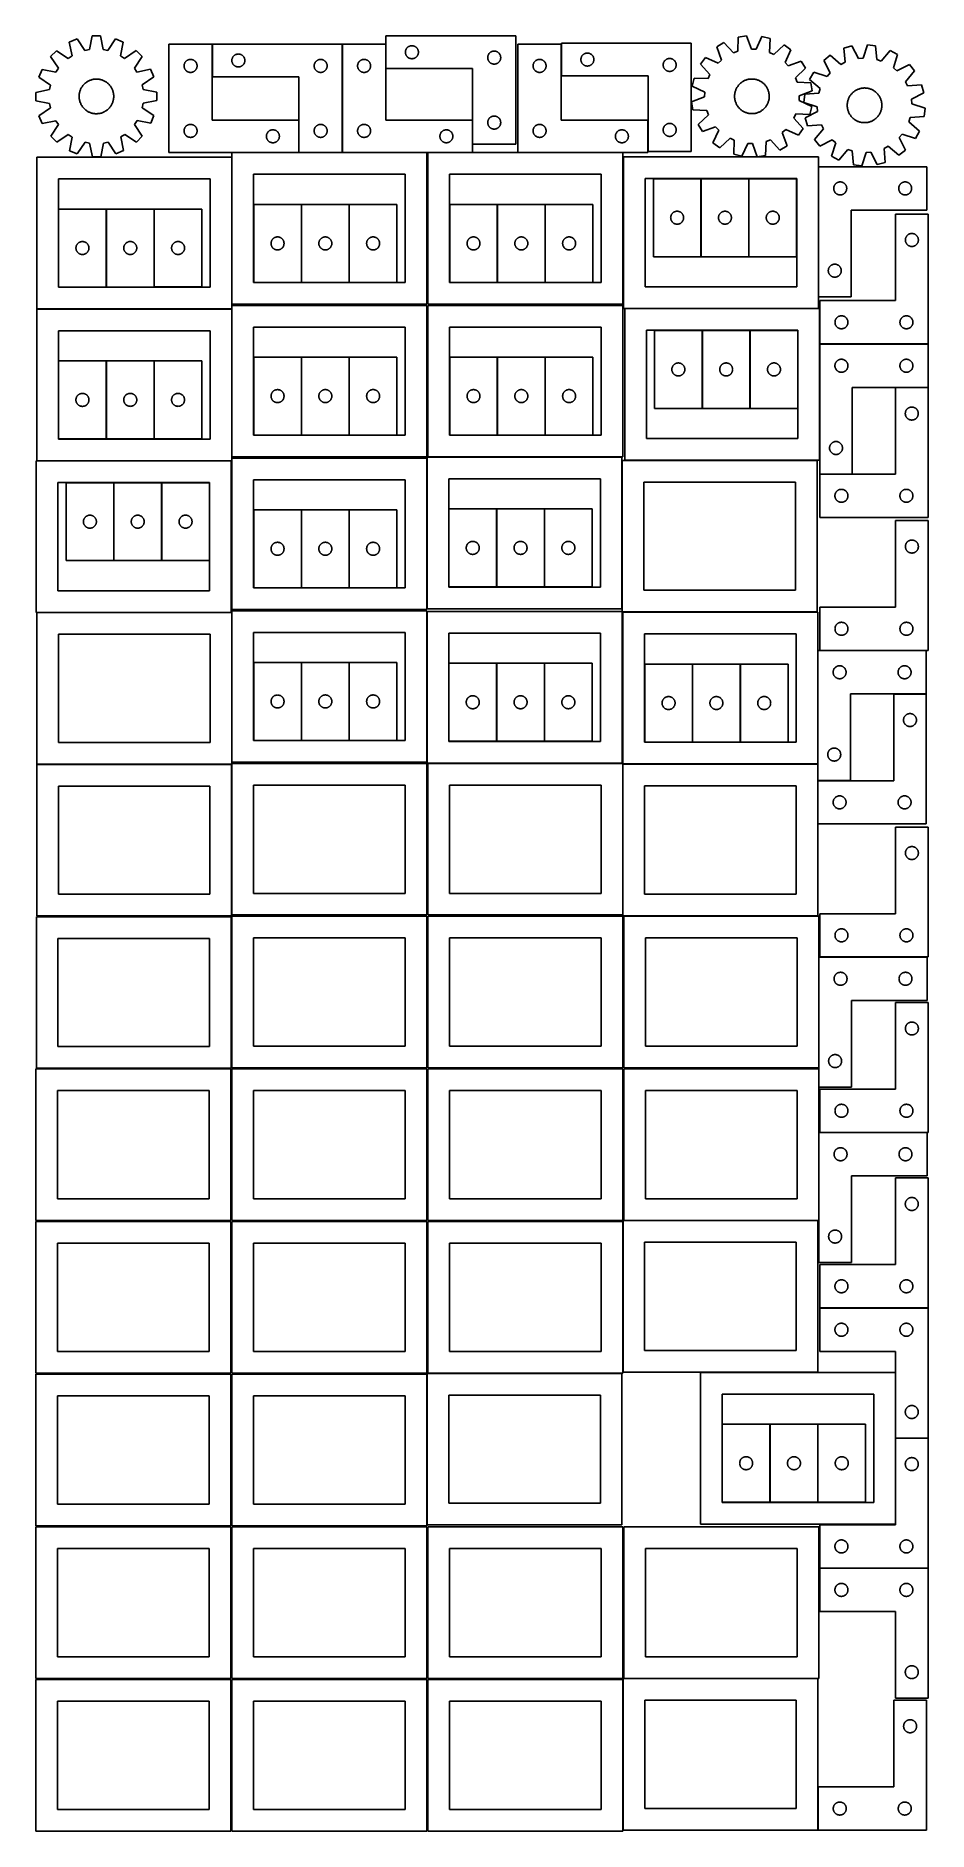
# Model space of a CAD drawing. Header units: millimetres. Extents: x 7 to 1243, y 7 to 2493.
import ezdxf

# ---------------------------------------------------------------- set-up
doc = ezdxf.new("R2010")
doc.units = ezdxf.units.MM
doc.layers.add('COMMON', color=5, linetype='CONTINUOUS', true_color=0x0000ff)
doc.layers.add('CUT', color=7, linetype='CONTINUOUS', true_color=0x000000)

msp = doc.modelspace()

# ---------------------------------------------------------------- linework, layer by layer
at = {"layer": 'COMMON'}
for p, q in [((250.901718, 2436.930532), (250.901718, 2481.930532)), ((431.101719, 2331.930532), (431.101719, 2481.930532)), ((734.46151, 2438.251528), (734.46151, 2481.930532)), ((370.901718, 2331.930532), (370.901718, 2376.930532)), ((854.46151, 2333.251528), (854.46151, 2376.930532)), ((370.801717, 2331.830532), (278.041929, 2331.830532)), ((431.001718, 2331.830532), (371.001718, 2331.830532)), ((548.041929, 2331.830532), (431.201719, 2331.830532)), ((611.201719, 2331.830532), (549.562864, 2331.830532)), ((819.562864, 2331.830532), (674.361509, 2331.830532)), ((994.267731, 2187.619774), (994.267731, 2295.619774)), ((1090.730059, 2132.216124), (1090.730059, 2312.216124)), ((1090.630058, 2115.786839), (822.310661, 2115.786839)), ((1092.410662, 1905.686838), (1092.410662, 2066.545836)), ((1242.510662, 2066.645837), (1092.604728, 2066.645837)), ((1242.510662, 2006.445836), (1197.510662, 2006.445836)), ((1137.510662, 1886.445836), (1092.510662, 1886.445836)), ((1089.918816, 1484.993959), (1089.918816, 1641.908507)), ((1240.018816, 1642.008508), (1092.604728, 1642.008508)), ((1240.018816, 1581.808507), (1195.018816, 1581.808507)), ((1089.918816, 1461.908507), (1089.918816, 1484.437929)), ((1089.918816, 1401.708506), (1089.918816, 1461.708506)), ((1135.018816, 1461.808507), (1090.018816, 1461.808507)), ((1091.183739, 1064.125673), (1091.183739, 1217.2713)), ((1241.283739, 1217.371301), (1092.604728, 1217.371301)), ((1091.183739, 1037.2713), (1091.183739, 1062.604799)), ((1091.183739, 852.604799), (1091.183739, 974.198546)), ((1241.283739, 974.298547), (1092.604728, 974.298547)), ((1089.922483, 852.504799), (821.083738, 852.504799)), ((1242.505556, 731.186801), (1092.516314, 731.186801)), ((1197.405556, 641.918581), (1197.405556, 551.0868)), ((1197.405556, 431.918581), (1197.405556, 550.886799)), ((1197.505556, 550.9868), (1242.505556, 550.9868)), ((1242.505556, 370.786799), (1092.505556, 370.786799)), ((1090.128985, 7.776811), (1090.128985, 67.776811))]:
    msp.add_line(p, q, dxfattribs=at)
at = {"layer": 'CUT'}
for p, q in [((63.481228, 2489.252344), (52.831702, 2484.816911)), ((74.332838, 2473.199775), (63.481228, 2489.252344)), ((84.445421, 2493.464731), (80.636671, 2474.46642)), ((95.981667, 2493.48714), (84.445421, 2493.464731)), ((99.864196, 2474.503768), (95.981667, 2493.48714)), ((116.962067, 2489.356229), (106.172901, 2473.261623)), ((127.628744, 2484.962201), (116.962067, 2489.356229)), ((671.452997, 2493.422186), (491.452997, 2493.422186)), ((491.452997, 2493.422186), (491.452997, 2448.422186)), ((671.452997, 2343.422186), (671.452997, 2493.422186)), ((979.666412, 2491.647899), (978.842081, 2472.289105)), ((991.060356, 2493.454418), (979.666412, 2491.647899)), ((997.832431, 2475.30004), (991.060356, 2493.454418)), ((1012.427215, 2492.618384), (1004.257342, 2475.048649)), ((1023.645172, 2489.927116), (1012.427215, 2492.618384)), ((1022.954373, 2470.563097), (1023.645172, 2489.927116)), ((35.075324, 2472.902523), (26.933811, 2464.72932)), ((26.933811, 2464.72932), (37.674453, 2448.602292)), ((51.243957, 2462.224615), (35.075324, 2472.902523)), ((56.583214, 2465.807214), (51.243957, 2462.224615)), ((52.831702, 2484.816911), (56.583214, 2465.807214)), ((80.636671, 2474.46642), (74.332838, 2473.199775)), ((106.172901, 2473.261623), (99.864196, 2474.503768)), ((123.951111, 2465.938074), (127.628744, 2484.962201)), ((129.304246, 2462.376244), (123.951111, 2465.938074)), ((145.431274, 2473.116886), (129.304246, 2462.376244)), ((142.926569, 2448.80674), (153.604477, 2464.975374)), ((153.604477, 2464.975374), (145.431274, 2473.116886)), ((250.801717, 2481.930532), (190.801717, 2481.930532)), ((190.801717, 2481.930532), (190.801717, 2331.930532)), ((250.801717, 2376.930532), (250.801717, 2481.930532)), ((431.001718, 2481.930532), (251.001718, 2481.930532)), ((251.001718, 2481.930532), (251.001718, 2436.930532)), ((278.308385, 2461.759904), (278.479347, 2462.323488)), ((278.479347, 2462.323488), (278.686802, 2462.874683)), ((278.686802, 2462.874683), (278.929863, 2463.411131)), ((278.929863, 2463.411131), (279.207489, 2463.930532)), ((279.207489, 2463.930532), (279.518491, 2464.430664)), ((279.518491, 2464.430664), (279.861538, 2464.909385)), ((279.861538, 2464.909385), (280.235159, 2465.364645)), ((280.235159, 2465.364645), (280.637757, 2465.794493)), ((280.637757, 2465.794493), (281.067605, 2466.197091)), ((281.067605, 2466.197091), (281.522865, 2466.570712)), ((281.522865, 2466.570712), (282.001586, 2466.913759)), ((282.001586, 2466.913759), (282.501718, 2467.224761)), ((282.501718, 2467.224761), (283.021119, 2467.502387)), ((283.021119, 2467.502387), (283.557567, 2467.745448)), ((283.557567, 2467.745448), (284.108762, 2467.952904)), ((284.108762, 2467.952904), (284.672346, 2468.123865)), ((284.672346, 2468.123865), (285.245905, 2468.2576)), ((285.245905, 2468.2576), (285.826982, 2468.353536)), ((285.826982, 2468.353536), (286.41309, 2468.411263)), ((286.41309, 2468.411263), (287.001718, 2468.430532)), ((287.001718, 2468.430532), (287.590346, 2468.411263)), ((287.590346, 2468.411263), (288.176453, 2468.353536)), ((288.176453, 2468.353536), (288.757531, 2468.2576)), ((288.757531, 2468.2576), (289.331089, 2468.123865)), ((289.331089, 2468.123865), (289.894673, 2467.952904)), ((289.894673, 2467.952904), (290.445869, 2467.745448)), ((290.445869, 2467.745448), (290.982316, 2467.502387)), ((290.982316, 2467.502387), (291.501718, 2467.224761)), ((291.501718, 2467.224761), (292.00185, 2466.913759)), ((292.00185, 2466.913759), (292.480571, 2466.570712)), ((292.480571, 2466.570712), (292.93583, 2466.197091)), ((292.93583, 2466.197091), (293.365679, 2465.794493)), ((293.365679, 2465.794493), (293.768276, 2465.364645)), ((293.768276, 2465.364645), (294.141898, 2464.909385)), ((294.141898, 2464.909385), (294.484944, 2464.430664)), ((294.484944, 2464.430664), (294.795946, 2463.930532)), ((294.795946, 2463.930532), (295.073572, 2463.411131)), ((295.073572, 2463.411131), (295.316633, 2462.874683)), ((295.316633, 2462.874683), (295.524089, 2462.323488)), ((295.524089, 2462.323488), (295.69505, 2461.759904)), ((431.001718, 2331.930532), (431.001718, 2481.930532)), ((491.201719, 2481.930532), (431.201719, 2481.930532)), ((431.201719, 2481.930532), (431.201719, 2331.930532)), ((491.201719, 2376.930532), (491.201719, 2481.930532)), ((518.452997, 2470.922186), (518.472267, 2471.510814)), ((518.472267, 2470.333558), (518.452997, 2470.922186)), ((518.472267, 2471.510814), (518.529994, 2472.096922)), ((518.529994, 2469.74745), (518.472267, 2470.333558)), ((518.529994, 2472.096922), (518.62593, 2472.677999)), ((518.62593, 2469.166373), (518.529994, 2469.74745)), ((518.62593, 2472.677999), (518.759665, 2473.251558)), ((518.759665, 2468.592815), (518.62593, 2469.166373)), ((518.759665, 2473.251558), (518.930626, 2473.815141)), ((518.930626, 2468.029231), (518.759665, 2468.592815)), ((518.930626, 2473.815141), (519.138082, 2474.366337)), ((519.138082, 2467.478035), (518.930626, 2468.029231)), ((519.138082, 2474.366337), (519.381143, 2474.902784)), ((519.381143, 2466.941588), (519.138082, 2467.478035)), ((519.381143, 2474.902784), (519.658769, 2475.422186)), ((519.658769, 2466.422186), (519.381143, 2466.941588)), ((519.658769, 2475.422186), (519.969771, 2475.922318)), ((519.969771, 2465.922054), (519.658769, 2466.422186)), ((519.969771, 2475.922318), (520.312817, 2476.401039)), ((520.312817, 2465.443333), (519.969771, 2465.922054)), ((520.312817, 2476.401039), (520.686439, 2476.856298)), ((520.686439, 2464.988074), (520.312817, 2465.443333)), ((520.686439, 2476.856298), (521.089036, 2477.286147)), ((521.089036, 2464.558225), (520.686439, 2464.988074)), ((521.089036, 2477.286147), (521.518885, 2477.688744)), ((521.518885, 2464.155628), (521.089036, 2464.558225)), ((521.518885, 2477.688744), (521.974144, 2478.062366)), ((521.974144, 2463.782006), (521.518885, 2464.155628)), ((521.974144, 2478.062366), (522.452865, 2478.405413)), ((522.452865, 2463.43896), (521.974144, 2463.782006)), ((522.452865, 2478.405413), (522.952997, 2478.716415)), ((522.952997, 2463.127958), (522.452865, 2463.43896)), ((522.952997, 2478.716415), (523.472399, 2478.994041)), ((523.472399, 2462.850331), (522.952997, 2463.127958)), ((523.472399, 2478.994041), (524.008846, 2479.237102)), ((524.008846, 2462.60727), (523.472399, 2462.850331)), ((524.008846, 2479.237102), (524.560042, 2479.444557)), ((524.560042, 2462.399815), (524.008846, 2462.60727)), ((524.560042, 2479.444557), (525.123626, 2479.615519)), ((525.123626, 2462.228854), (524.560042, 2462.399815)), ((525.123626, 2479.615519), (525.697184, 2479.749254)), ((525.697184, 2462.095119), (525.123626, 2462.228854)), ((525.697184, 2479.749254), (526.278262, 2479.84519)), ((526.278262, 2479.84519), (526.864369, 2479.902916)), ((526.864369, 2479.902916), (527.452997, 2479.922186)), ((527.452997, 2479.922186), (528.041625, 2479.902916)), ((528.041625, 2479.902916), (528.627733, 2479.84519)), ((528.627733, 2479.84519), (529.20881, 2479.749254)), ((529.20881, 2479.749254), (529.782369, 2479.615519)), ((529.782369, 2462.228854), (529.20881, 2462.095119)), ((529.782369, 2479.615519), (530.345953, 2479.444557)), ((530.345953, 2462.399815), (529.782369, 2462.228854)), ((530.345953, 2479.444557), (530.897148, 2479.237102)), ((530.897148, 2462.60727), (530.345953, 2462.399815)), ((530.897148, 2479.237102), (531.433596, 2478.994041)), ((531.433596, 2462.850331), (530.897148, 2462.60727)), ((531.433596, 2478.994041), (531.952997, 2478.716415)), ((531.952997, 2463.127958), (531.433596, 2462.850331)), ((531.952997, 2478.716415), (532.453129, 2478.405413)), ((532.453129, 2463.43896), (531.952997, 2463.127958)), ((532.453129, 2478.405413), (532.93185, 2478.062366)), ((532.93185, 2463.782006), (532.453129, 2463.43896)), ((532.93185, 2478.062366), (533.38711, 2477.688744)), ((533.38711, 2464.155628), (532.93185, 2463.782006)), ((533.38711, 2477.688744), (533.816958, 2477.286147)), ((533.816958, 2464.558225), (533.38711, 2464.155628)), ((533.816958, 2477.286147), (534.219556, 2476.856298)), ((534.219556, 2464.988074), (533.816958, 2464.558225)), ((534.219556, 2476.856298), (534.593177, 2476.401039)), ((534.593177, 2465.443333), (534.219556, 2464.988074)), ((534.593177, 2476.401039), (534.936224, 2475.922318)), ((534.936224, 2465.922054), (534.593177, 2465.443333)), ((534.936224, 2475.922318), (535.247226, 2475.422186)), ((535.247226, 2466.422186), (534.936224, 2465.922054)), ((535.247226, 2475.422186), (535.524852, 2474.902784)), ((535.524852, 2466.941588), (535.247226, 2466.422186)), ((535.524852, 2474.902784), (535.767913, 2474.366337)), ((535.767913, 2467.478035), (535.524852, 2466.941588)), ((535.767913, 2474.366337), (535.975368, 2473.815141)), ((535.975368, 2468.029231), (535.767913, 2467.478035)), ((535.975368, 2473.815141), (536.14633, 2473.251558)), ((536.14633, 2468.592815), (535.975368, 2468.029231)), ((536.14633, 2473.251558), (536.280065, 2472.677999)), ((536.280065, 2469.166373), (536.14633, 2468.592815)), ((536.280065, 2472.677999), (536.376001, 2472.096922)), ((536.376001, 2469.74745), (536.280065, 2469.166373)), ((536.376001, 2472.096922), (536.433728, 2471.510814)), ((536.433728, 2470.333558), (536.376001, 2469.74745)), ((536.433728, 2471.510814), (536.452997, 2470.922186)), ((536.452997, 2470.922186), (536.433728, 2470.333558)), ((632.452997, 2463.422186), (632.472267, 2464.010814)), ((632.472267, 2462.833558), (632.452997, 2463.422186)), ((632.472267, 2464.010814), (632.529994, 2464.596922)), ((632.529994, 2462.24745), (632.472267, 2462.833558)), ((632.529994, 2464.596922), (632.62593, 2465.177999)), ((632.62593, 2461.666373), (632.529994, 2462.24745)), ((632.62593, 2465.177999), (632.759665, 2465.751558)), ((632.759665, 2465.751558), (632.930626, 2466.315141)), ((632.930626, 2466.315141), (633.138082, 2466.866337)), ((633.138082, 2466.866337), (633.381143, 2467.402784)), ((633.381143, 2467.402784), (633.658769, 2467.922186)), ((633.658769, 2467.922186), (633.969771, 2468.422318)), ((633.969771, 2468.422318), (634.312817, 2468.901039)), ((634.312817, 2468.901039), (634.686439, 2469.356298)), ((634.686439, 2469.356298), (635.089036, 2469.786147)), ((635.089036, 2469.786147), (635.518885, 2470.188744)), ((635.518885, 2470.188744), (635.974144, 2470.562366)), ((635.974144, 2470.562366), (636.452865, 2470.905413)), ((636.452865, 2470.905413), (636.952997, 2471.216415)), ((636.952997, 2471.216415), (637.472399, 2471.494041)), ((637.472399, 2471.494041), (638.008846, 2471.737102)), ((638.008846, 2471.737102), (638.560042, 2471.944557)), ((638.560042, 2471.944557), (639.123626, 2472.115519)), ((639.123626, 2472.115519), (639.697184, 2472.249254)), ((639.697184, 2472.249254), (640.278262, 2472.34519)), ((640.278262, 2472.34519), (640.864369, 2472.402916)), ((640.864369, 2472.402916), (641.452997, 2472.422186)), ((641.452997, 2472.422186), (642.041625, 2472.402916)), ((642.041625, 2472.402916), (642.627733, 2472.34519)), ((642.627733, 2472.34519), (643.20881, 2472.249254)), ((643.20881, 2472.249254), (643.782369, 2472.115519)), ((643.782369, 2472.115519), (644.345953, 2471.944557)), ((644.345953, 2471.944557), (644.897148, 2471.737102)), ((644.897148, 2471.737102), (645.433596, 2471.494041)), ((645.433596, 2471.494041), (645.952997, 2471.216415)), ((645.952997, 2471.216415), (646.453129, 2470.905413)), ((646.453129, 2470.905413), (646.93185, 2470.562366)), ((646.93185, 2470.562366), (647.38711, 2470.188744)), ((647.38711, 2470.188744), (647.816958, 2469.786147)), ((647.816958, 2469.786147), (648.219556, 2469.356298)), ((648.219556, 2469.356298), (648.593177, 2468.901039)), ((648.593177, 2468.901039), (648.936224, 2468.422318)), ((648.936224, 2468.422318), (649.247226, 2467.922186)), ((649.247226, 2467.922186), (649.524852, 2467.402784)), ((649.524852, 2467.402784), (649.767913, 2466.866337)), ((649.767913, 2466.866337), (649.975368, 2466.315141)), ((649.975368, 2466.315141), (650.14633, 2465.751558)), ((650.14633, 2465.751558), (650.280065, 2465.177999)), ((650.280065, 2465.177999), (650.376001, 2464.596922)), ((650.376001, 2462.24745), (650.280065, 2461.666373)), ((650.376001, 2464.596922), (650.433728, 2464.010814)), ((650.433728, 2462.833558), (650.376001, 2462.24745)), ((650.433728, 2464.010814), (650.452997, 2463.422186)), ((650.452997, 2463.422186), (650.433728, 2462.833558)), ((734.361509, 2481.930532), (674.361509, 2481.930532)), ((674.361509, 2481.930532), (674.361509, 2331.930532)), ((734.361509, 2376.930532), (734.361509, 2481.930532)), ((914.56151, 2483.251528), (734.56151, 2483.251528)), ((734.56151, 2483.251528), (734.56151, 2438.251528)), ((761.638506, 2461.926264), (761.734442, 2462.507341)), ((761.734442, 2462.507341), (761.868177, 2463.0809)), ((761.868177, 2463.0809), (762.039139, 2463.644483)), ((762.039139, 2463.644483), (762.246594, 2464.195679)), ((762.246594, 2464.195679), (762.489655, 2464.732127)), ((762.489655, 2464.732127), (762.767281, 2465.251528)), ((762.767281, 2465.251528), (763.078283, 2465.75166)), ((763.078283, 2465.75166), (763.42133, 2466.230381)), ((763.42133, 2466.230381), (763.794951, 2466.685641)), ((763.794951, 2466.685641), (764.197549, 2467.115489)), ((764.197549, 2467.115489), (764.627397, 2467.518087)), ((764.627397, 2467.518087), (765.082657, 2467.891708)), ((765.082657, 2467.891708), (765.561378, 2468.234755)), ((765.561378, 2468.234755), (766.06151, 2468.545757)), ((766.06151, 2468.545757), (766.580911, 2468.823383)), ((766.580911, 2468.823383), (767.117359, 2469.066444)), ((767.117359, 2469.066444), (767.668555, 2469.273899)), ((767.668555, 2469.273899), (768.232138, 2469.444861)), ((768.232138, 2469.444861), (768.805697, 2469.578596)), ((768.805697, 2469.578596), (769.386774, 2469.674532)), ((769.386774, 2469.674532), (769.972882, 2469.732259)), ((769.972882, 2469.732259), (770.56151, 2469.751528)), ((770.56151, 2469.751528), (771.150138, 2469.732259)), ((771.150138, 2469.732259), (771.736245, 2469.674532)), ((771.736245, 2469.674532), (772.317323, 2469.578596)), ((772.317323, 2469.578596), (772.890881, 2469.444861)), ((772.890881, 2469.444861), (773.454465, 2469.273899)), ((773.454465, 2469.273899), (774.005661, 2469.066444)), ((774.005661, 2469.066444), (774.542108, 2468.823383)), ((774.542108, 2468.823383), (775.06151, 2468.545757)), ((775.06151, 2468.545757), (775.561642, 2468.234755)), ((775.561642, 2468.234755), (776.040363, 2467.891708)), ((776.040363, 2467.891708), (776.495622, 2467.518087)), ((776.495622, 2467.518087), (776.925471, 2467.115489)), ((776.925471, 2467.115489), (777.328068, 2466.685641)), ((777.328068, 2466.685641), (777.70169, 2466.230381)), ((777.70169, 2466.230381), (778.044736, 2465.75166)), ((778.044736, 2465.75166), (778.355738, 2465.251528)), ((778.355738, 2465.251528), (778.633364, 2464.732127)), ((778.633364, 2464.732127), (778.876426, 2464.195679)), ((778.876426, 2464.195679), (779.083881, 2463.644483)), ((779.083881, 2463.644483), (779.254842, 2463.0809)), ((779.254842, 2463.0809), (779.388577, 2462.507341)), ((779.388577, 2462.507341), (779.484513, 2461.926264)), ((882.805697, 2462.078596), (883.386774, 2462.174532)), ((883.386774, 2462.174532), (883.972882, 2462.232259)), ((883.972882, 2462.232259), (884.56151, 2462.251528)), ((884.56151, 2462.251528), (885.150138, 2462.232259)), ((885.150138, 2462.232259), (885.736245, 2462.174532)), ((885.736245, 2462.174532), (886.317323, 2462.078596)), ((914.56151, 2333.251528), (914.56151, 2483.251528)), ((934.07095, 2463.696786), (927.291616, 2454.362649)), ((951.696613, 2455.648282), (934.07095, 2463.696786)), ((959.606073, 2484.243551), (949.770766, 2478.214271)), ((949.770766, 2478.214271), (956.417472, 2460.01362)), ((972.810033, 2470.062653), (959.606073, 2484.243551)), ((978.842081, 2472.289105), (972.810033, 2470.062653)), ((1004.257342, 2475.048649), (997.832431, 2475.30004)), ((1028.794014, 2467.872135), (1022.954373, 2470.563097)), ((1043.065639, 2480.977978), (1028.794014, 2467.872135)), ((1052.399775, 2474.198645), (1043.065639, 2480.977978)), ((1044.351271, 2456.572982), (1052.399775, 2474.198645)), ((1107.007836, 2466.581842), (1097.96855, 2459.414083)), ((1121.820594, 2454.09086), (1107.007836, 2466.581842)), ((1137.126935, 2479.506699), (1126.032741, 2476.343738)), ((1126.032741, 2476.343738), (1127.541291, 2457.026215)), ((1146.032047, 2462.297939), (1137.126935, 2479.506699)), ((1152.440594, 2462.820638), (1146.032047, 2462.297939)), ((1158.439371, 2481.244999), (1152.440594, 2462.820638)), ((1169.899482, 2479.921629), (1158.439371, 2481.244999)), ((1171.541226, 2460.61497), (1169.899482, 2479.921629)), ((1190.254824, 2473.371694), (1177.661979, 2458.645436)), ((1200.336155, 2467.763464), (1190.254824, 2473.371694)), ((1194.46459, 2449.298169), (1200.336155, 2467.763464)), ((15.088496, 2446.926789), (10.694468, 2436.260112)), ((34.112623, 2443.249156), (15.088496, 2446.926789)), ((37.674453, 2448.602292), (34.112623, 2443.249156)), ((146.509168, 2443.467483), (142.926569, 2448.80674)), ((165.518865, 2447.218995), (146.509168, 2443.467483)), ((169.954298, 2436.569469), (165.518865, 2447.218995)), ((211.801717, 2451.930532), (211.820986, 2452.519161)), ((211.820986, 2451.341904), (211.801717, 2451.930532)), ((211.820986, 2452.519161), (211.878713, 2453.105268)), ((211.878713, 2450.755797), (211.820986, 2451.341904)), ((211.878713, 2453.105268), (211.974649, 2453.686345)), ((211.974649, 2450.174719), (211.878713, 2450.755797)), ((211.974649, 2453.686345), (212.108384, 2454.259904)), ((212.108384, 2449.601161), (211.974649, 2450.174719)), ((212.108384, 2454.259904), (212.279346, 2454.823488)), ((212.279346, 2449.037577), (212.108384, 2449.601161)), ((212.279346, 2454.823488), (212.486801, 2455.374683)), ((212.486801, 2448.486381), (212.279346, 2449.037577)), ((212.486801, 2455.374683), (212.729862, 2455.911131)), ((212.729862, 2447.949934), (212.486801, 2448.486381)), ((212.729862, 2455.911131), (213.007488, 2456.430532)), ((213.007488, 2447.430532), (212.729862, 2447.949934)), ((213.007488, 2456.430532), (213.31849, 2456.930664)), ((213.31849, 2446.9304), (213.007488, 2447.430532)), ((213.31849, 2456.930664), (213.661537, 2457.409385)), ((213.661537, 2446.451679), (213.31849, 2446.9304)), ((213.661537, 2457.409385), (214.035158, 2457.864645)), ((214.035158, 2445.99642), (213.661537, 2446.451679)), ((214.035158, 2457.864645), (214.437756, 2458.294493)), ((214.437756, 2445.566571), (214.035158, 2445.99642)), ((214.437756, 2458.294493), (214.867604, 2458.697091)), ((214.867604, 2445.163974), (214.437756, 2445.566571)), ((214.867604, 2458.697091), (215.322864, 2459.070712)), ((215.322864, 2444.790352), (214.867604, 2445.163974)), ((215.322864, 2459.070712), (215.801585, 2459.413759)), ((215.801585, 2444.447306), (215.322864, 2444.790352)), ((215.801585, 2459.413759), (216.301717, 2459.724761)), ((216.301717, 2444.136304), (215.801585, 2444.447306)), ((216.301717, 2459.724761), (216.821118, 2460.002387)), ((216.821118, 2443.858678), (216.301717, 2444.136304)), ((216.821118, 2460.002387), (217.357566, 2460.245448)), ((217.357566, 2443.615617), (216.821118, 2443.858678)), ((217.357566, 2460.245448), (217.908761, 2460.452904)), ((217.908761, 2443.408161), (217.357566, 2443.615617)), ((217.908761, 2460.452904), (218.472345, 2460.623865)), ((218.472345, 2443.2372), (217.908761, 2443.408161)), ((218.472345, 2460.623865), (219.045904, 2460.7576)), ((219.045904, 2443.103465), (218.472345, 2443.2372)), ((219.045904, 2460.7576), (219.626981, 2460.853536)), ((219.626981, 2443.007529), (219.045904, 2443.103465)), ((219.626981, 2460.853536), (220.213089, 2460.911263)), ((220.213089, 2442.949802), (219.626981, 2443.007529)), ((220.213089, 2460.911263), (220.801717, 2460.930532)), ((220.801717, 2442.930532), (220.213089, 2442.949802)), ((220.801717, 2460.930532), (221.390345, 2460.911263)), ((221.390345, 2442.949802), (220.801717, 2442.930532)), ((221.390345, 2460.911263), (221.976452, 2460.853536)), ((221.976452, 2443.007529), (221.390345, 2442.949802)), ((221.976452, 2460.853536), (222.55753, 2460.7576)), ((222.55753, 2443.103465), (221.976452, 2443.007529)), ((222.55753, 2460.7576), (223.131088, 2460.623865)), ((223.131088, 2443.2372), (222.55753, 2443.103465)), ((223.131088, 2460.623865), (223.694672, 2460.452904)), ((223.694672, 2443.408161), (223.131088, 2443.2372)), ((223.694672, 2460.452904), (224.245868, 2460.245448)), ((224.245868, 2443.615617), (223.694672, 2443.408161)), ((224.245868, 2460.245448), (224.782315, 2460.002387)), ((224.782315, 2443.858678), (224.245868, 2443.615617)), ((224.782315, 2460.002387), (225.301717, 2459.724761)), ((225.301717, 2444.136304), (224.782315, 2443.858678)), ((225.301717, 2459.724761), (225.801849, 2459.413759)), ((225.801849, 2444.447306), (225.301717, 2444.136304)), ((225.801849, 2459.413759), (226.28057, 2459.070712)), ((226.28057, 2444.790352), (225.801849, 2444.447306)), ((226.28057, 2459.070712), (226.735829, 2458.697091)), ((226.735829, 2445.163974), (226.28057, 2444.790352)), ((226.735829, 2458.697091), (227.165678, 2458.294493)), ((227.165678, 2445.566571), (226.735829, 2445.163974)), ((227.165678, 2458.294493), (227.568275, 2457.864645)), ((227.568275, 2445.99642), (227.165678, 2445.566571)), ((227.568275, 2457.864645), (227.941897, 2457.409385)), ((227.941897, 2446.451679), (227.568275, 2445.99642)), ((227.941897, 2457.409385), (228.284943, 2456.930664)), ((228.284943, 2446.9304), (227.941897, 2446.451679)), ((228.284943, 2456.930664), (228.595945, 2456.430532)), ((228.595945, 2447.430532), (228.284943, 2446.9304)), ((228.595945, 2456.430532), (228.873571, 2455.911131)), ((228.873571, 2447.949934), (228.595945, 2447.430532)), ((228.873571, 2455.911131), (229.116632, 2455.374683)), ((229.116632, 2448.486381), (228.873571, 2447.949934)), ((229.116632, 2455.374683), (229.324088, 2454.823488)), ((229.324088, 2449.037577), (229.116632, 2448.486381)), ((229.324088, 2454.823488), (229.495049, 2454.259904)), ((229.495049, 2449.601161), (229.324088, 2449.037577)), ((229.495049, 2454.259904), (229.628784, 2453.686345)), ((229.628784, 2450.174719), (229.495049, 2449.601161)), ((229.628784, 2453.686345), (229.72472, 2453.105268)), ((229.72472, 2450.755797), (229.628784, 2450.174719)), ((229.72472, 2453.105268), (229.782447, 2452.519161)), ((229.782447, 2451.341904), (229.72472, 2450.755797)), ((229.782447, 2452.519161), (229.801717, 2451.930532)), ((229.801717, 2451.930532), (229.782447, 2451.341904)), ((278.001718, 2459.430532), (278.020987, 2460.019161)), ((278.020987, 2458.841904), (278.001718, 2459.430532)), ((278.020987, 2460.019161), (278.078714, 2460.605268)), ((278.078714, 2458.255797), (278.020987, 2458.841904)), ((278.078714, 2460.605268), (278.17465, 2461.186345)), ((278.17465, 2457.674719), (278.078714, 2458.255797)), ((278.17465, 2461.186345), (278.308385, 2461.759904)), ((278.308385, 2457.101161), (278.17465, 2457.674719)), ((278.479347, 2456.537577), (278.308385, 2457.101161)), ((278.686802, 2455.986381), (278.479347, 2456.537577)), ((278.929863, 2455.449934), (278.686802, 2455.986381)), ((279.207489, 2454.930532), (278.929863, 2455.449934)), ((279.518491, 2454.4304), (279.207489, 2454.930532)), ((279.861538, 2453.951679), (279.518491, 2454.4304)), ((280.235159, 2453.49642), (279.861538, 2453.951679)), ((280.637757, 2453.066571), (280.235159, 2453.49642)), ((281.067605, 2452.663974), (280.637757, 2453.066571)), ((281.522865, 2452.290352), (281.067605, 2452.663974)), ((282.001586, 2451.947306), (281.522865, 2452.290352)), ((282.501718, 2451.636304), (282.001586, 2451.947306)), ((283.021119, 2451.358678), (282.501718, 2451.636304)), ((283.557567, 2451.115617), (283.021119, 2451.358678)), ((284.108762, 2450.908161), (283.557567, 2451.115617)), ((284.672346, 2450.7372), (284.108762, 2450.908161)), ((285.245905, 2450.603465), (284.672346, 2450.7372)), ((285.826982, 2450.507529), (285.245905, 2450.603465)), ((286.41309, 2450.449802), (285.826982, 2450.507529)), ((287.001718, 2450.430532), (286.41309, 2450.449802)), ((287.590346, 2450.449802), (287.001718, 2450.430532)), ((288.176453, 2450.507529), (287.590346, 2450.449802)), ((288.757531, 2450.603465), (288.176453, 2450.507529)), ((289.331089, 2450.7372), (288.757531, 2450.603465)), ((289.894673, 2450.908161), (289.331089, 2450.7372)), ((290.445869, 2451.115617), (289.894673, 2450.908161)), ((290.982316, 2451.358678), (290.445869, 2451.115617)), ((291.501718, 2451.636304), (290.982316, 2451.358678)), ((292.00185, 2451.947306), (291.501718, 2451.636304)), ((292.480571, 2452.290352), (292.00185, 2451.947306)), ((292.93583, 2452.663974), (292.480571, 2452.290352)), ((293.365679, 2453.066571), (292.93583, 2452.663974)), ((293.768276, 2453.49642), (293.365679, 2453.066571)), ((294.141898, 2453.951679), (293.768276, 2453.49642)), ((294.484944, 2454.4304), (294.141898, 2453.951679)), ((294.795946, 2454.930532), (294.484944, 2454.4304)), ((295.073572, 2455.449934), (294.795946, 2454.930532)), ((295.316633, 2455.986381), (295.073572, 2455.449934)), ((295.524089, 2456.537577), (295.316633, 2455.986381)), ((295.69505, 2457.101161), (295.524089, 2456.537577)), ((295.69505, 2461.759904), (295.828785, 2461.186345)), ((295.828785, 2457.674719), (295.69505, 2457.101161)), ((295.828785, 2461.186345), (295.924721, 2460.605268)), ((295.924721, 2458.255797), (295.828785, 2457.674719)), ((295.924721, 2460.605268), (295.982448, 2460.019161)), ((295.982448, 2458.841904), (295.924721, 2458.255797)), ((295.982448, 2460.019161), (296.001718, 2459.430532)), ((296.001718, 2459.430532), (295.982448, 2458.841904)), ((392.001718, 2451.930532), (392.020987, 2452.519161)), ((392.020987, 2451.341904), (392.001718, 2451.930532)), ((392.020987, 2452.519161), (392.078714, 2453.105268)), ((392.078714, 2450.755797), (392.020987, 2451.341904)), ((392.078714, 2453.105268), (392.17465, 2453.686345)), ((392.17465, 2450.174719), (392.078714, 2450.755797)), ((392.17465, 2453.686345), (392.308385, 2454.259904)), ((392.308385, 2449.601161), (392.17465, 2450.174719)), ((392.308385, 2454.259904), (392.479347, 2454.823488)), ((392.479347, 2449.037577), (392.308385, 2449.601161)), ((392.479347, 2454.823488), (392.686802, 2455.374683)), ((392.686802, 2448.486381), (392.479347, 2449.037577)), ((392.686802, 2455.374683), (392.929863, 2455.911131)), ((392.929863, 2447.949934), (392.686802, 2448.486381)), ((392.929863, 2455.911131), (393.207489, 2456.430532)), ((393.207489, 2447.430532), (392.929863, 2447.949934)), ((393.207489, 2456.430532), (393.518491, 2456.930664)), ((393.518491, 2446.9304), (393.207489, 2447.430532)), ((393.518491, 2456.930664), (393.861538, 2457.409385)), ((393.861538, 2446.451679), (393.518491, 2446.9304)), ((393.861538, 2457.409385), (394.235159, 2457.864645)), ((394.235159, 2445.99642), (393.861538, 2446.451679)), ((394.235159, 2457.864645), (394.637757, 2458.294493)), ((394.637757, 2445.566571), (394.235159, 2445.99642)), ((394.637757, 2458.294493), (395.067605, 2458.697091)), ((395.067605, 2445.163974), (394.637757, 2445.566571)), ((395.067605, 2458.697091), (395.522865, 2459.070712)), ((395.522865, 2444.790352), (395.067605, 2445.163974)), ((395.522865, 2459.070712), (396.001586, 2459.413759)), ((396.001586, 2444.447306), (395.522865, 2444.790352)), ((396.001586, 2459.413759), (396.501718, 2459.724761)), ((396.501718, 2444.136304), (396.001586, 2444.447306)), ((396.501718, 2459.724761), (397.021119, 2460.002387)), ((397.021119, 2443.858678), (396.501718, 2444.136304)), ((397.021119, 2460.002387), (397.557567, 2460.245448)), ((397.557567, 2443.615617), (397.021119, 2443.858678)), ((397.557567, 2460.245448), (398.108762, 2460.452904)), ((398.108762, 2443.408161), (397.557567, 2443.615617)), ((398.108762, 2460.452904), (398.672346, 2460.623865)), ((398.672346, 2443.2372), (398.108762, 2443.408161)), ((398.672346, 2460.623865), (399.245905, 2460.7576)), ((399.245905, 2443.103465), (398.672346, 2443.2372)), ((399.245905, 2460.7576), (399.826982, 2460.853536)), ((399.826982, 2443.007529), (399.245905, 2443.103465)), ((399.826982, 2460.853536), (400.41309, 2460.911263)), ((400.41309, 2442.949802), (399.826982, 2443.007529)), ((400.41309, 2460.911263), (401.001718, 2460.930532)), ((401.001718, 2442.930532), (400.41309, 2442.949802)), ((401.001718, 2460.930532), (401.590346, 2460.911263)), ((401.590346, 2442.949802), (401.001718, 2442.930532)), ((401.590346, 2460.911263), (402.176453, 2460.853536)), ((402.176453, 2443.007529), (401.590346, 2442.949802)), ((402.176453, 2460.853536), (402.757531, 2460.7576)), ((402.757531, 2443.103465), (402.176453, 2443.007529)), ((402.757531, 2460.7576), (403.331089, 2460.623865)), ((403.331089, 2443.2372), (402.757531, 2443.103465)), ((403.331089, 2460.623865), (403.894673, 2460.452904)), ((403.894673, 2443.408161), (403.331089, 2443.2372)), ((403.894673, 2460.452904), (404.445869, 2460.245448)), ((404.445869, 2443.615617), (403.894673, 2443.408161)), ((404.445869, 2460.245448), (404.982316, 2460.002387)), ((404.982316, 2443.858678), (404.445869, 2443.615617)), ((404.982316, 2460.002387), (405.501718, 2459.724761)), ((405.501718, 2444.136304), (404.982316, 2443.858678)), ((405.501718, 2459.724761), (406.00185, 2459.413759)), ((406.00185, 2444.447306), (405.501718, 2444.136304)), ((406.00185, 2459.413759), (406.480571, 2459.070712)), ((406.480571, 2444.790352), (406.00185, 2444.447306)), ((406.480571, 2459.070712), (406.93583, 2458.697091)), ((406.93583, 2445.163974), (406.480571, 2444.790352)), ((406.93583, 2458.697091), (407.365679, 2458.294493)), ((407.365679, 2445.566571), (406.93583, 2445.163974)), ((407.365679, 2458.294493), (407.768276, 2457.864645)), ((407.768276, 2445.99642), (407.365679, 2445.566571)), ((407.768276, 2457.864645), (408.141898, 2457.409385)), ((408.141898, 2446.451679), (407.768276, 2445.99642)), ((408.141898, 2457.409385), (408.484944, 2456.930664)), ((408.484944, 2446.9304), (408.141898, 2446.451679)), ((408.484944, 2456.930664), (408.795946, 2456.430532)), ((408.795946, 2447.430532), (408.484944, 2446.9304)), ((408.795946, 2456.430532), (409.073572, 2455.911131)), ((409.073572, 2447.949934), (408.795946, 2447.430532)), ((409.073572, 2455.911131), (409.316633, 2455.374683)), ((409.316633, 2448.486381), (409.073572, 2447.949934)), ((409.316633, 2455.374683), (409.524089, 2454.823488)), ((409.524089, 2449.037577), (409.316633, 2448.486381)), ((409.524089, 2454.823488), (409.69505, 2454.259904)), ((409.69505, 2449.601161), (409.524089, 2449.037577)), ((409.69505, 2454.259904), (409.828785, 2453.686345)), ((409.828785, 2450.174719), (409.69505, 2449.601161)), ((409.828785, 2453.686345), (409.924721, 2453.105268)), ((409.924721, 2450.755797), (409.828785, 2450.174719)), ((409.924721, 2453.105268), (409.982448, 2452.519161)), ((409.982448, 2451.341904), (409.924721, 2450.755797)), ((409.982448, 2452.519161), (410.001718, 2451.930532)), ((410.001718, 2451.930532), (409.982448, 2451.341904)), ((452.201719, 2451.930532), (452.220988, 2452.519161)), ((452.220988, 2451.341904), (452.201719, 2451.930532)), ((452.220988, 2452.519161), (452.278715, 2453.105268)), ((452.278715, 2450.755797), (452.220988, 2451.341904)), ((452.278715, 2453.105268), (452.374651, 2453.686345)), ((452.374651, 2450.174719), (452.278715, 2450.755797)), ((452.374651, 2453.686345), (452.508386, 2454.259904)), ((452.508386, 2449.601161), (452.374651, 2450.174719)), ((452.508386, 2454.259904), (452.679348, 2454.823488)), ((452.679348, 2449.037577), (452.508386, 2449.601161)), ((452.679348, 2454.823488), (452.886803, 2455.374683)), ((452.886803, 2448.486381), (452.679348, 2449.037577)), ((452.886803, 2455.374683), (453.129864, 2455.911131)), ((453.129864, 2447.949934), (452.886803, 2448.486381)), ((453.129864, 2455.911131), (453.40749, 2456.430532)), ((453.40749, 2447.430532), (453.129864, 2447.949934)), ((453.40749, 2456.430532), (453.718492, 2456.930664)), ((453.718492, 2446.9304), (453.40749, 2447.430532)), ((453.718492, 2456.930664), (454.061539, 2457.409385)), ((454.061539, 2446.451679), (453.718492, 2446.9304)), ((454.061539, 2457.409385), (454.43516, 2457.864645)), ((454.43516, 2445.99642), (454.061539, 2446.451679)), ((454.43516, 2457.864645), (454.837758, 2458.294493)), ((454.837758, 2445.566571), (454.43516, 2445.99642)), ((454.837758, 2458.294493), (455.267606, 2458.697091)), ((455.267606, 2445.163974), (454.837758, 2445.566571)), ((455.267606, 2458.697091), (455.722866, 2459.070712)), ((455.722866, 2444.790352), (455.267606, 2445.163974)), ((455.722866, 2459.070712), (456.201587, 2459.413759)), ((456.201587, 2444.447306), (455.722866, 2444.790352)), ((456.201587, 2459.413759), (456.701719, 2459.724761)), ((456.701719, 2444.136304), (456.201587, 2444.447306)), ((456.701719, 2459.724761), (457.22112, 2460.002387)), ((457.22112, 2443.858678), (456.701719, 2444.136304)), ((457.22112, 2460.002387), (457.757568, 2460.245448)), ((457.757568, 2443.615617), (457.22112, 2443.858678)), ((457.757568, 2460.245448), (458.308763, 2460.452904)), ((458.308763, 2443.408161), (457.757568, 2443.615617)), ((458.308763, 2460.452904), (458.872347, 2460.623865)), ((458.872347, 2443.2372), (458.308763, 2443.408161)), ((458.872347, 2460.623865), (459.445906, 2460.7576)), ((459.445906, 2443.103465), (458.872347, 2443.2372)), ((459.445906, 2460.7576), (460.026983, 2460.853536)), ((460.026983, 2443.007529), (459.445906, 2443.103465)), ((460.026983, 2460.853536), (460.613091, 2460.911263)), ((460.613091, 2442.949802), (460.026983, 2443.007529)), ((460.613091, 2460.911263), (461.201719, 2460.930532)), ((461.201719, 2442.930532), (460.613091, 2442.949802)), ((461.201719, 2460.930532), (461.790347, 2460.911263)), ((461.790347, 2442.949802), (461.201719, 2442.930532)), ((461.790347, 2460.911263), (462.376454, 2460.853536)), ((462.376454, 2443.007529), (461.790347, 2442.949802)), ((462.376454, 2460.853536), (462.957532, 2460.7576)), ((462.957532, 2443.103465), (462.376454, 2443.007529)), ((462.957532, 2460.7576), (463.53109, 2460.623865)), ((463.53109, 2443.2372), (462.957532, 2443.103465)), ((463.53109, 2460.623865), (464.094674, 2460.452904)), ((464.094674, 2443.408161), (463.53109, 2443.2372)), ((464.094674, 2460.452904), (464.64587, 2460.245448)), ((464.64587, 2443.615617), (464.094674, 2443.408161)), ((464.64587, 2460.245448), (465.182317, 2460.002387)), ((465.182317, 2443.858678), (464.64587, 2443.615617)), ((465.182317, 2460.002387), (465.701719, 2459.724761)), ((465.701719, 2444.136304), (465.182317, 2443.858678)), ((465.701719, 2459.724761), (466.201851, 2459.413759)), ((466.201851, 2444.447306), (465.701719, 2444.136304)), ((466.201851, 2459.413759), (466.680572, 2459.070712)), ((466.680572, 2444.790352), (466.201851, 2444.447306)), ((466.680572, 2459.070712), (467.135831, 2458.697091)), ((467.135831, 2445.163974), (466.680572, 2444.790352)), ((467.135831, 2458.697091), (467.56568, 2458.294493)), ((467.56568, 2445.566571), (467.135831, 2445.163974)), ((467.56568, 2458.294493), (467.968277, 2457.864645)), ((467.968277, 2445.99642), (467.56568, 2445.566571)), ((467.968277, 2457.864645), (468.341899, 2457.409385)), ((468.341899, 2446.451679), (467.968277, 2445.99642)), ((468.341899, 2457.409385), (468.684945, 2456.930664)), ((468.684945, 2446.9304), (468.341899, 2446.451679)), ((468.684945, 2456.930664), (468.995947, 2456.430532)), ((468.995947, 2447.430532), (468.684945, 2446.9304)), ((468.995947, 2456.430532), (469.273573, 2455.911131)), ((469.273573, 2447.949934), (468.995947, 2447.430532)), ((469.273573, 2455.911131), (469.516634, 2455.374683)), ((469.516634, 2448.486381), (469.273573, 2447.949934)), ((469.516634, 2455.374683), (469.72409, 2454.823488)), ((469.72409, 2449.037577), (469.516634, 2448.486381)), ((469.72409, 2454.823488), (469.895051, 2454.259904)), ((469.895051, 2449.601161), (469.72409, 2449.037577)), ((469.895051, 2454.259904), (470.028786, 2453.686345)), ((470.028786, 2450.174719), (469.895051, 2449.601161)), ((470.028786, 2453.686345), (470.124722, 2453.105268)), ((470.124722, 2450.755797), (470.028786, 2450.174719)), ((470.124722, 2453.105268), (470.182449, 2452.519161)), ((470.182449, 2451.341904), (470.124722, 2450.755797)), ((470.182449, 2452.519161), (470.201719, 2451.930532)), ((470.201719, 2451.930532), (470.182449, 2451.341904)), ((491.452997, 2448.422186), (611.452997, 2448.422186)), ((526.278262, 2461.999182), (525.697184, 2462.095119)), ((526.864369, 2461.941456), (526.278262, 2461.999182)), ((527.452997, 2461.922186), (526.864369, 2461.941456)), ((528.041625, 2461.941456), (527.452997, 2461.922186)), ((528.627733, 2461.999182), (528.041625, 2461.941456)), ((529.20881, 2462.095119), (528.627733, 2461.999182)), ((611.452997, 2448.422186), (611.452997, 2343.422186)), ((632.759665, 2461.092815), (632.62593, 2461.666373)), ((632.930626, 2460.529231), (632.759665, 2461.092815)), ((633.138082, 2459.978035), (632.930626, 2460.529231)), ((633.381143, 2459.441588), (633.138082, 2459.978035)), ((633.658769, 2458.922186), (633.381143, 2459.441588)), ((633.969771, 2458.422054), (633.658769, 2458.922186)), ((634.312817, 2457.943333), (633.969771, 2458.422054)), ((634.686439, 2457.488074), (634.312817, 2457.943333)), ((635.089036, 2457.058225), (634.686439, 2457.488074)), ((635.518885, 2456.655628), (635.089036, 2457.058225)), ((635.974144, 2456.282006), (635.518885, 2456.655628)), ((636.452865, 2455.93896), (635.974144, 2456.282006)), ((636.952997, 2455.627958), (636.452865, 2455.93896)), ((637.472399, 2455.350331), (636.952997, 2455.627958)), ((638.008846, 2455.10727), (637.472399, 2455.350331)), ((638.560042, 2454.899815), (638.008846, 2455.10727)), ((639.123626, 2454.728854), (638.560042, 2454.899815)), ((639.697184, 2454.595119), (639.123626, 2454.728854)), ((640.278262, 2454.499182), (639.697184, 2454.595119)), ((640.864369, 2454.441456), (640.278262, 2454.499182)), ((641.452997, 2454.422186), (640.864369, 2454.441456)), ((642.041625, 2454.441456), (641.452997, 2454.422186)), ((642.627733, 2454.499182), (642.041625, 2454.441456)), ((643.20881, 2454.595119), (642.627733, 2454.499182)), ((643.782369, 2454.728854), (643.20881, 2454.595119)), ((644.345953, 2454.899815), (643.782369, 2454.728854)), ((644.897148, 2455.10727), (644.345953, 2454.899815)), ((645.433596, 2455.350331), (644.897148, 2455.10727)), ((645.952997, 2455.627958), (645.433596, 2455.350331)), ((646.453129, 2455.93896), (645.952997, 2455.627958)), ((646.93185, 2456.282006), (646.453129, 2455.93896)), ((647.38711, 2456.655628), (646.93185, 2456.282006)), ((647.816958, 2457.058225), (647.38711, 2456.655628)), ((648.219556, 2457.488074), (647.816958, 2457.058225)), ((648.593177, 2457.943333), (648.219556, 2457.488074)), ((648.936224, 2458.422054), (648.593177, 2457.943333)), ((649.247226, 2458.922186), (648.936224, 2458.422054)), ((649.524852, 2459.441588), (649.247226, 2458.922186)), ((649.767913, 2459.978035), (649.524852, 2459.441588)), ((649.975368, 2460.529231), (649.767913, 2459.978035)), ((650.14633, 2461.092815), (649.975368, 2460.529231)), ((650.280065, 2461.666373), (650.14633, 2461.092815)), ((695.361509, 2451.930532), (695.380778, 2452.519161)), ((695.380778, 2451.341904), (695.361509, 2451.930532)), ((695.380778, 2452.519161), (695.438505, 2453.105268)), ((695.438505, 2450.755797), (695.380778, 2451.341904)), ((695.438505, 2453.105268), (695.534441, 2453.686345)), ((695.534441, 2450.174719), (695.438505, 2450.755797)), ((695.534441, 2453.686345), (695.668176, 2454.259904)), ((695.668176, 2449.601161), (695.534441, 2450.174719)), ((695.668176, 2454.259904), (695.839138, 2454.823488)), ((695.839138, 2449.037577), (695.668176, 2449.601161)), ((695.839138, 2454.823488), (696.046593, 2455.374683)), ((696.046593, 2448.486381), (695.839138, 2449.037577)), ((696.046593, 2455.374683), (696.289654, 2455.911131)), ((696.289654, 2447.949934), (696.046593, 2448.486381)), ((696.289654, 2455.911131), (696.56728, 2456.430532)), ((696.56728, 2447.430532), (696.289654, 2447.949934)), ((696.56728, 2456.430532), (696.878282, 2456.930664)), ((696.878282, 2446.9304), (696.56728, 2447.430532)), ((696.878282, 2456.930664), (697.221329, 2457.409385)), ((697.221329, 2446.451679), (696.878282, 2446.9304)), ((697.221329, 2457.409385), (697.59495, 2457.864645)), ((697.59495, 2445.99642), (697.221329, 2446.451679)), ((697.59495, 2457.864645), (697.997548, 2458.294493)), ((697.997548, 2445.566571), (697.59495, 2445.99642)), ((697.997548, 2458.294493), (698.427396, 2458.697091)), ((698.427396, 2445.163974), (697.997548, 2445.566571)), ((698.427396, 2458.697091), (698.882656, 2459.070712)), ((698.882656, 2444.790352), (698.427396, 2445.163974)), ((698.882656, 2459.070712), (699.361377, 2459.413759)), ((699.361377, 2444.447306), (698.882656, 2444.790352)), ((699.361377, 2459.413759), (699.861509, 2459.724761)), ((699.861509, 2444.136304), (699.361377, 2444.447306)), ((699.861509, 2459.724761), (700.38091, 2460.002387)), ((700.38091, 2443.858678), (699.861509, 2444.136304)), ((700.38091, 2460.002387), (700.917358, 2460.245448)), ((700.917358, 2443.615617), (700.38091, 2443.858678)), ((700.917358, 2460.245448), (701.468554, 2460.452904)), ((701.468554, 2443.408161), (700.917358, 2443.615617)), ((701.468554, 2460.452904), (702.032137, 2460.623865)), ((702.032137, 2443.2372), (701.468554, 2443.408161)), ((702.032137, 2460.623865), (702.605696, 2460.7576)), ((702.605696, 2443.103465), (702.032137, 2443.2372)), ((702.605696, 2460.7576), (703.186773, 2460.853536)), ((703.186773, 2443.007529), (702.605696, 2443.103465)), ((703.186773, 2460.853536), (703.772881, 2460.911263)), ((703.772881, 2442.949802), (703.186773, 2443.007529)), ((703.772881, 2460.911263), (704.361509, 2460.930532)), ((704.361509, 2442.930532), (703.772881, 2442.949802)), ((704.361509, 2460.930532), (704.950137, 2460.911263)), ((704.950137, 2442.949802), (704.361509, 2442.930532)), ((704.950137, 2460.911263), (705.536244, 2460.853536)), ((705.536244, 2443.007529), (704.950137, 2442.949802)), ((705.536244, 2460.853536), (706.117322, 2460.7576)), ((706.117322, 2443.103465), (705.536244, 2443.007529)), ((706.117322, 2460.7576), (706.69088, 2460.623865)), ((706.69088, 2443.2372), (706.117322, 2443.103465)), ((706.69088, 2460.623865), (707.254464, 2460.452904)), ((707.254464, 2443.408161), (706.69088, 2443.2372)), ((707.254464, 2460.452904), (707.80566, 2460.245448)), ((707.80566, 2443.615617), (707.254464, 2443.408161)), ((707.80566, 2460.245448), (708.342107, 2460.002387)), ((708.342107, 2443.858678), (707.80566, 2443.615617)), ((708.342107, 2460.002387), (708.861509, 2459.724761)), ((708.861509, 2444.136304), (708.342107, 2443.858678)), ((708.861509, 2459.724761), (709.361641, 2459.413759)), ((709.361641, 2444.447306), (708.861509, 2444.136304)), ((709.361641, 2459.413759), (709.840362, 2459.070712)), ((709.840362, 2444.790352), (709.361641, 2444.447306)), ((709.840362, 2459.070712), (710.295621, 2458.697091)), ((710.295621, 2445.163974), (709.840362, 2444.790352)), ((710.295621, 2458.697091), (710.72547, 2458.294493)), ((710.72547, 2445.566571), (710.295621, 2445.163974)), ((710.72547, 2458.294493), (711.128067, 2457.864645)), ((711.128067, 2445.99642), (710.72547, 2445.566571)), ((711.128067, 2457.864645), (711.501689, 2457.409385)), ((711.501689, 2446.451679), (711.128067, 2445.99642)), ((711.501689, 2457.409385), (711.844735, 2456.930664)), ((711.844735, 2446.9304), (711.501689, 2446.451679)), ((711.844735, 2456.930664), (712.155737, 2456.430532)), ((712.155737, 2447.430532), (711.844735, 2446.9304)), ((712.155737, 2456.430532), (712.433363, 2455.911131)), ((712.433363, 2447.949934), (712.155737, 2447.430532)), ((712.433363, 2455.911131), (712.676425, 2455.374683)), ((712.676425, 2448.486381), (712.433363, 2447.949934)), ((712.676425, 2455.374683), (712.88388, 2454.823488)), ((712.88388, 2449.037577), (712.676425, 2448.486381)), ((712.88388, 2454.823488), (713.054841, 2454.259904)), ((713.054841, 2449.601161), (712.88388, 2449.037577)), ((713.054841, 2454.259904), (713.188576, 2453.686345)), ((713.188576, 2450.174719), (713.054841, 2449.601161)), ((713.188576, 2453.686345), (713.284512, 2453.105268)), ((713.284512, 2450.755797), (713.188576, 2450.174719)), ((713.284512, 2453.105268), (713.342239, 2452.519161)), ((713.342239, 2451.341904), (713.284512, 2450.755797)), ((713.342239, 2452.519161), (713.361509, 2451.930532)), ((713.361509, 2451.930532), (713.342239, 2451.341904)), ((734.56151, 2438.251528), (854.56151, 2438.251528)), ((761.56151, 2460.751528), (761.580779, 2461.340156)), ((761.580779, 2460.1629), (761.56151, 2460.751528)), ((761.580779, 2461.340156), (761.638506, 2461.926264)), ((761.638506, 2459.576793), (761.580779, 2460.1629)), ((761.734442, 2458.995715), (761.638506, 2459.576793)), ((761.868177, 2458.422157), (761.734442, 2458.995715)), ((762.039139, 2457.858573), (761.868177, 2458.422157)), ((762.246594, 2457.307377), (762.039139, 2457.858573)), ((762.489655, 2456.77093), (762.246594, 2457.307377)), ((762.767281, 2456.251528), (762.489655, 2456.77093)), ((763.078283, 2455.751396), (762.767281, 2456.251528)), ((763.42133, 2455.272675), (763.078283, 2455.751396)), ((763.794951, 2454.817416), (763.42133, 2455.272675)), ((764.197549, 2454.387567), (763.794951, 2454.817416)), ((764.627397, 2453.98497), (764.197549, 2454.387567)), ((765.082657, 2453.611348), (764.627397, 2453.98497)), ((765.561378, 2453.268302), (765.082657, 2453.611348)), ((766.06151, 2452.9573), (765.561378, 2453.268302)), ((766.580911, 2452.679674), (766.06151, 2452.9573)), ((767.117359, 2452.436613), (766.580911, 2452.679674)), ((767.668555, 2452.229157), (767.117359, 2452.436613)), ((768.232138, 2452.058196), (767.668555, 2452.229157)), ((768.805697, 2451.924461), (768.232138, 2452.058196)), ((769.386774, 2451.828525), (768.805697, 2451.924461)), ((769.972882, 2451.770798), (769.386774, 2451.828525)), ((770.56151, 2451.751528), (769.972882, 2451.770798)), ((771.150138, 2451.770798), (770.56151, 2451.751528)), ((771.736245, 2451.828525), (771.150138, 2451.770798)), ((772.317323, 2451.924461), (771.736245, 2451.828525)), ((772.890881, 2452.058196), (772.317323, 2451.924461)), ((773.454465, 2452.229157), (772.890881, 2452.058196)), ((774.005661, 2452.436613), (773.454465, 2452.229157)), ((774.542108, 2452.679674), (774.005661, 2452.436613)), ((775.06151, 2452.9573), (774.542108, 2452.679674)), ((775.561642, 2453.268302), (775.06151, 2452.9573)), ((776.040363, 2453.611348), (775.561642, 2453.268302)), ((776.495622, 2453.98497), (776.040363, 2453.611348)), ((776.925471, 2454.387567), (776.495622, 2453.98497)), ((777.328068, 2454.817416), (776.925471, 2454.387567)), ((777.70169, 2455.272675), (777.328068, 2454.817416)), ((778.044736, 2455.751396), (777.70169, 2455.272675)), ((778.355738, 2456.251528), (778.044736, 2455.751396)), ((778.633364, 2456.77093), (778.355738, 2456.251528)), ((778.876426, 2457.307377), (778.633364, 2456.77093)), ((779.083881, 2457.858573), (778.876426, 2457.307377)), ((779.254842, 2458.422157), (779.083881, 2457.858573)), ((779.388577, 2458.995715), (779.254842, 2458.422157)), ((779.484513, 2459.576793), (779.388577, 2458.995715)), ((779.484513, 2461.926264), (779.54224, 2461.340156)), ((779.54224, 2460.1629), (779.484513, 2459.576793)), ((779.54224, 2461.340156), (779.56151, 2460.751528)), ((779.56151, 2460.751528), (779.54224, 2460.1629)), ((854.56151, 2438.251528), (854.56151, 2333.251528)), ((875.56151, 2453.251528), (875.580779, 2453.840156)), ((875.580779, 2452.6629), (875.56151, 2453.251528)), ((875.580779, 2453.840156), (875.638506, 2454.426264)), ((875.638506, 2452.076793), (875.580779, 2452.6629)), ((875.638506, 2454.426264), (875.734442, 2455.007341)), ((875.734442, 2451.495715), (875.638506, 2452.076793)), ((875.734442, 2455.007341), (875.868177, 2455.5809)), ((875.868177, 2450.922157), (875.734442, 2451.495715)), ((875.868177, 2455.5809), (876.039139, 2456.144483)), ((876.039139, 2450.358573), (875.868177, 2450.922157)), ((876.039139, 2456.144483), (876.246594, 2456.695679)), ((876.246594, 2449.807377), (876.039139, 2450.358573)), ((876.246594, 2456.695679), (876.489655, 2457.232127)), ((876.489655, 2449.27093), (876.246594, 2449.807377)), ((876.489655, 2457.232127), (876.767281, 2457.751528)), ((876.767281, 2448.751528), (876.489655, 2449.27093)), ((876.767281, 2457.751528), (877.078283, 2458.25166)), ((877.078283, 2448.251396), (876.767281, 2448.751528)), ((877.078283, 2458.25166), (877.42133, 2458.730381)), ((877.42133, 2447.772675), (877.078283, 2448.251396)), ((877.42133, 2458.730381), (877.794951, 2459.185641)), ((877.794951, 2447.317416), (877.42133, 2447.772675)), ((877.794951, 2459.185641), (878.197549, 2459.615489)), ((878.197549, 2446.887567), (877.794951, 2447.317416)), ((878.197549, 2459.615489), (878.627397, 2460.018087)), ((878.627397, 2446.48497), (878.197549, 2446.887567)), ((878.627397, 2460.018087), (879.082657, 2460.391708)), ((879.082657, 2446.111348), (878.627397, 2446.48497)), ((879.082657, 2460.391708), (879.561378, 2460.734755)), ((879.561378, 2445.768302), (879.082657, 2446.111348)), ((879.561378, 2460.734755), (880.06151, 2461.045757)), ((880.06151, 2445.4573), (879.561378, 2445.768302)), ((880.06151, 2461.045757), (880.580911, 2461.323383)), ((880.580911, 2445.179674), (880.06151, 2445.4573)), ((880.580911, 2461.323383), (881.117359, 2461.566444)), ((881.117359, 2444.936613), (880.580911, 2445.179674)), ((881.117359, 2461.566444), (881.668555, 2461.773899)), ((881.668555, 2444.729157), (881.117359, 2444.936613)), ((881.668555, 2461.773899), (882.232138, 2461.944861)), ((882.232138, 2444.558196), (881.668555, 2444.729157)), ((882.232138, 2461.944861), (882.805697, 2462.078596)), ((882.805697, 2444.424461), (882.232138, 2444.558196)), ((883.386774, 2444.328525), (882.805697, 2444.424461)), ((883.972882, 2444.270798), (883.386774, 2444.328525)), ((884.56151, 2444.251528), (883.972882, 2444.270798)), ((885.150138, 2444.270798), (884.56151, 2444.251528)), ((885.736245, 2444.328525), (885.150138, 2444.270798)), ((886.317323, 2444.424461), (885.736245, 2444.328525)), ((886.317323, 2462.078596), (886.890881, 2461.944861)), ((886.890881, 2444.558196), (886.317323, 2444.424461)), ((886.890881, 2461.944861), (887.454465, 2461.773899)), ((887.454465, 2444.729157), (886.890881, 2444.558196)), ((887.454465, 2461.773899), (888.005661, 2461.566444)), ((888.005661, 2444.936613), (887.454465, 2444.729157)), ((888.005661, 2461.566444), (888.542108, 2461.323383)), ((888.542108, 2445.179674), (888.005661, 2444.936613)), ((888.542108, 2461.323383), (889.06151, 2461.045757)), ((889.06151, 2445.4573), (888.542108, 2445.179674)), ((889.06151, 2461.045757), (889.561642, 2460.734755)), ((889.561642, 2445.768302), (889.06151, 2445.4573)), ((889.561642, 2460.734755), (890.040363, 2460.391708)), ((890.040363, 2446.111348), (889.561642, 2445.768302)), ((890.040363, 2460.391708), (890.495622, 2460.018087)), ((890.495622, 2446.48497), (890.040363, 2446.111348)), ((890.495622, 2460.018087), (890.925471, 2459.615489)), ((890.925471, 2446.887567), (890.495622, 2446.48497)), ((890.925471, 2459.615489), (891.328068, 2459.185641)), ((891.328068, 2447.317416), (890.925471, 2446.887567)), ((891.328068, 2459.185641), (891.70169, 2458.730381)), ((891.70169, 2447.772675), (891.328068, 2447.317416)), ((891.70169, 2458.730381), (892.044736, 2458.25166)), ((892.044736, 2448.251396), (891.70169, 2447.772675)), ((892.044736, 2458.25166), (892.355738, 2457.751528)), ((892.355738, 2448.751528), (892.044736, 2448.251396)), ((892.355738, 2457.751528), (892.633364, 2457.232127)), ((892.633364, 2449.27093), (892.355738, 2448.751528)), ((892.633364, 2457.232127), (892.876426, 2456.695679)), ((892.876426, 2449.807377), (892.633364, 2449.27093)), ((892.876426, 2456.695679), (893.083881, 2456.144483)), ((893.083881, 2450.358573), (892.876426, 2449.807377)), ((893.083881, 2456.144483), (893.254842, 2455.5809)), ((893.254842, 2450.922157), (893.083881, 2450.358573)), ((893.254842, 2455.5809), (893.388577, 2455.007341)), ((893.388577, 2451.495715), (893.254842, 2450.922157)), ((893.388577, 2455.007341), (893.484513, 2454.426264)), ((893.484513, 2452.076793), (893.388577, 2451.495715)), ((893.484513, 2454.426264), (893.54224, 2453.840156)), ((893.54224, 2452.6629), (893.484513, 2452.076793)), ((893.54224, 2453.840156), (893.56151, 2453.251528)), ((893.56151, 2453.251528), (893.54224, 2452.6629)), ((927.291616, 2454.362649), (940.39746, 2440.091024)), ((940.39746, 2440.091024), (937.706498, 2434.251383)), ((956.417472, 2460.01362), (951.696613, 2455.648282)), ((1048.71661, 2451.852123), (1044.351271, 2456.572982)), ((1066.917261, 2458.498829), (1048.71661, 2451.852123)), ((1058.765643, 2435.459562), (1072.94654, 2448.663522)), ((1072.94654, 2448.663522), (1066.917261, 2458.498829)), ((1084.127546, 2443.114751), (1078.519317, 2433.03342)), ((1102.592841, 2437.243185), (1084.127546, 2443.114751)), ((1097.96855, 2459.414083), (1106.754765, 2442.144316)), ((1106.754765, 2442.144316), (1102.592841, 2437.243185)), ((1127.541291, 2457.026215), (1121.820594, 2454.09086)), ((1177.661979, 2458.645436), (1171.541226, 2460.61497)), ((1199.36572, 2445.136246), (1194.46459, 2449.298169)), ((1216.635487, 2453.92246), (1199.36572, 2445.136246)), ((1211.312264, 2430.070416), (1223.803246, 2444.883174)), ((1223.803246, 2444.883174), (1216.635487, 2453.92246)), ((25.546929, 2419.162241), (6.563557, 2415.279712)), ((6.563557, 2415.279712), (6.585966, 2403.743467)), ((10.694468, 2436.260112), (26.789074, 2425.470947)), ((26.789074, 2425.470947), (25.546929, 2419.162241)), ((66.49484, 2412.056518), (66.611878, 2413.028627)), ((66.611878, 2413.028627), (66.76847, 2413.995154)), ((66.76847, 2413.995154), (66.964355, 2414.954489)), ((66.964355, 2414.954489), (67.199207, 2415.905036)), ((67.199207, 2415.905036), (67.472635, 2416.845213)), ((67.472635, 2416.845213), (67.784184, 2417.773455)), ((67.784184, 2417.773455), (68.133336, 2418.688216)), ((68.133336, 2418.688216), (68.519508, 2419.587975)), ((68.519508, 2419.587975), (68.94206, 2420.471233)), ((68.94206, 2420.471233), (69.400286, 2421.336522)), ((69.400286, 2421.336522), (69.893425, 2422.182399)), ((69.893425, 2422.182399), (70.420655, 2423.007459)), ((70.420655, 2423.007459), (70.9811, 2423.810327)), ((70.9811, 2423.810327), (71.573827, 2424.589667)), ((71.573827, 2424.589667), (72.197848, 2425.344181)), ((72.197848, 2425.344181), (72.852126, 2426.072615)), ((72.852126, 2426.072615), (73.53557, 2426.773756)), ((73.53557, 2426.773756), (74.247045, 2427.446437)), ((74.247045, 2427.446437), (74.985365, 2428.089537)), ((74.985365, 2428.089537), (75.749302, 2428.701988)), ((75.749302, 2428.701988), (76.537584, 2429.282768)), ((76.537584, 2429.282768), (77.3489, 2429.830913)), ((77.3489, 2429.830913), (78.181898, 2430.345509)), ((78.181898, 2430.345509), (79.035193, 2430.8257)), ((79.035193, 2430.8257), (79.907364, 2431.270687)), ((79.907364, 2431.270687), (80.796959, 2431.679728)), ((80.796959, 2431.679728), (81.702498, 2432.052144)), ((81.702498, 2432.052144), (82.622474, 2432.387315)), ((82.622474, 2432.387315), (83.555356, 2432.684681)), ((83.555356, 2432.684681), (84.49959, 2432.94375)), ((84.49959, 2432.94375), (85.453606, 2433.164089)), ((85.453606, 2433.164089), (86.415815, 2433.345331)), ((86.415815, 2433.345331), (87.384616, 2433.487176)), ((87.384616, 2433.487176), (88.358396, 2433.589387)), ((88.358396, 2433.589387), (89.335535, 2433.651793)), ((89.335535, 2433.651793), (90.314407, 2433.674291)), ((90.314407, 2433.674291), (91.293381, 2433.656844)), ((91.293381, 2433.656844), (92.270829, 2433.599481)), ((92.270829, 2433.599481), (93.245124, 2433.502296)), ((93.245124, 2433.502296), (94.214644, 2433.365452)), ((94.214644, 2433.365452), (95.177775, 2433.189177)), ((95.177775, 2433.189177), (96.132915, 2432.973764)), ((96.132915, 2432.973764), (97.078474, 2432.719571)), ((97.078474, 2432.719571), (98.012877, 2432.427021)), ((98.012877, 2432.427021), (98.934571, 2432.096602)), ((98.934571, 2432.096602), (99.842019, 2431.728864)), ((99.842019, 2431.728864), (100.733714, 2431.324418)), ((100.733714, 2431.324418), (101.608169, 2430.883937)), ((101.608169, 2430.883937), (102.46393, 2430.408156)), ((102.46393, 2430.408156), (103.299573, 2429.897865)), ((103.299573, 2429.897865), (104.113706, 2429.353914)), ((104.113706, 2429.353914), (104.904974, 2428.777208)), ((104.904974, 2428.777208), (105.672061, 2428.168708)), ((105.672061, 2428.168708), (106.41369, 2427.529425)), ((106.41369, 2427.529425), (107.128626, 2426.860425)), ((107.128626, 2426.860425), (107.815679, 2426.16282)), ((107.815679, 2426.16282), (108.473707, 2425.437772)), ((108.473707, 2425.437772), (109.101613, 2424.686487)), ((109.101613, 2424.686487), (109.698353, 2423.910216)), ((109.698353, 2423.910216), (110.262933, 2423.110251)), ((110.262933, 2423.110251), (110.794414, 2422.287923)), ((110.794414, 2422.287923), (111.291911, 2421.444601)), ((111.291911, 2421.444601), (111.754596, 2420.581688)), ((111.754596, 2420.581688), (112.181699, 2419.700622)), ((112.181699, 2419.700622), (112.572509, 2418.802868)), ((112.572509, 2418.802868), (112.926376, 2417.88992)), ((112.926376, 2417.88992), (113.24271, 2416.963298)), ((113.24271, 2416.963298), (113.520986, 2416.024545)), ((113.520986, 2416.024545), (113.760739, 2415.075223)), ((113.760739, 2415.075223), (113.961572, 2414.116911)), ((113.961572, 2414.116911), (114.123149, 2413.151205)), ((114.123149, 2413.151205), (114.245202, 2412.179712)), ((153.901729, 2425.717859), (169.954298, 2436.569469)), ((155.168374, 2419.414027), (153.901729, 2425.717859)), ((174.166685, 2415.605276), (155.168374, 2419.414027)), ((174.189094, 2404.06903), (174.166685, 2415.605276)), ((251.001718, 2436.930532), (371.001718, 2436.930532)), ((371.001718, 2436.930532), (371.001718, 2331.930532)), ((918.342479, 2434.942182), (915.651211, 2423.724226)), ((915.651211, 2423.724226), (933.220946, 2415.554353)), ((937.706498, 2434.251383), (918.342479, 2434.942182)), ((933.220946, 2415.554353), (932.969555, 2409.129441)), ((974.556889, 2411.622778), (974.651833, 2412.597294)), ((974.651833, 2412.597294), (974.786447, 2413.567126)), ((974.786447, 2413.567126), (974.960507, 2414.53066)), ((974.960507, 2414.53066), (975.173723, 2415.486293)), ((975.173723, 2415.486293), (975.42574, 2416.432434)), ((975.42574, 2416.432434), (975.71614, 2417.367508)), ((975.71614, 2417.367508), (976.044438, 2418.289958)), ((976.044438, 2418.289958), (976.410089, 2419.198251)), ((976.410089, 2419.198251), (976.812483, 2420.090873)), ((976.812483, 2420.090873), (977.250951, 2420.966339)), ((977.250951, 2420.966339), (977.724764, 2421.823192)), ((977.724764, 2421.823192), (978.233132, 2422.660006)), ((978.233132, 2422.660006), (978.775209, 2423.475387)), ((978.775209, 2423.475387), (979.350093, 2424.26798)), ((979.350093, 2424.26798), (979.956828, 2425.036464)), ((979.956828, 2425.036464), (980.594403, 2425.779561)), ((980.594403, 2425.779561), (981.261757, 2426.496034)), ((981.261757, 2426.496034), (981.95778, 2427.18469)), ((981.95778, 2427.18469), (982.681313, 2427.844383)), ((982.681313, 2427.844383), (983.431152, 2428.474016)), ((983.431152, 2428.474016), (984.206049, 2429.072539)), ((984.206049, 2429.072539), (985.004714, 2429.638958)), ((985.004714, 2429.638958), (985.825817, 2430.172328)), ((985.825817, 2430.172328), (986.667993, 2430.671763)), ((986.667993, 2430.671763), (987.529839, 2431.136432)), ((987.529839, 2431.136432), (988.40992, 2431.56556)), ((988.40992, 2431.56556), (989.306773, 2431.958434)), ((989.306773, 2431.958434), (990.218905, 2432.314399)), ((990.218905, 2432.314399), (991.144797, 2432.632864)), ((991.144797, 2432.632864), (992.082907, 2432.913298)), ((992.082907, 2432.913298), (993.031676, 2433.155234)), ((993.031676, 2433.155234), (993.989524, 2433.35827)), ((993.989524, 2433.35827), (994.954855, 2433.522067)), ((994.954855, 2433.522067), (995.926065, 2433.646354)), ((995.926065, 2433.646354), (996.901536, 2433.730924)), ((996.901536, 2433.730924), (997.879644, 2433.775634)), ((997.879644, 2433.775634), (998.858762, 2433.780412)), ((998.858762, 2433.780412), (999.83726, 2433.745249)), ((999.83726, 2433.745249), (1000.81351, 2433.670204)), ((1000.81351, 2433.670204), (1001.785886, 2433.555401)), ((1001.785886, 2433.555401), (1002.752771, 2433.401032)), ((1002.752771, 2433.401032), (1003.712554, 2433.207354)), ((1003.712554, 2433.207354), (1004.663638, 2432.974689)), ((1004.663638, 2432.974689), (1005.604442, 2432.703424)), ((1005.604442, 2432.703424), (1006.533397, 2432.39401)), ((1006.533397, 2432.39401), (1007.448959, 2432.046964)), ((1007.448959, 2432.046964), (1008.349604, 2431.662861)), ((1008.349604, 2431.662861), (1009.233832, 2431.242343)), ((1009.233832, 2431.242343), (1010.100171, 2430.786107)), ((1010.100171, 2430.786107), (1010.947181, 2430.294915)), ((1010.947181, 2430.294915), (1011.773451, 2429.769583)), ((1011.773451, 2429.769583), (1012.577605, 2429.210986)), ((1012.577605, 2429.210986), (1013.358306, 2428.620054)), ((1013.358306, 2428.620054), (1014.114254, 2427.99777)), ((1014.114254, 2427.99777), (1014.844191, 2427.345169)), ((1014.844191, 2427.345169), (1015.546902, 2426.663338)), ((1015.546902, 2426.663338), (1016.221217, 2425.953413)), ((1016.221217, 2425.953413), (1016.866014, 2425.216573)), ((1016.866014, 2425.216573), (1017.480219, 2424.454047)), ((1017.480219, 2424.454047), (1018.062811, 2423.667103)), ((1018.062811, 2423.667103), (1018.61282, 2422.85705)), ((1018.61282, 2422.85705), (1019.129331, 2422.025237)), ((1019.129331, 2422.025237), (1019.611483, 2421.173049)), ((1019.611483, 2421.173049), (1020.058474, 2420.301904)), ((1020.058474, 2420.301904), (1020.469561, 2419.413252)), ((1020.469561, 2419.413252), (1020.844058, 2418.508571)), ((1020.844058, 2418.508571), (1021.181343, 2417.589368)), ((1021.181343, 2417.589368), (1021.480855, 2416.657173)), ((1021.480855, 2416.657173), (1021.742094, 2415.713537)), ((1021.742094, 2415.713537), (1021.964627, 2414.760031)), ((1021.964627, 2414.760031), (1022.148082, 2413.798241)), ((1022.148082, 2413.798241), (1022.292154, 2412.829769)), ((1022.292154, 2412.829769), (1022.396604, 2411.856226)), ((1060.992095, 2429.427514), (1058.765643, 2435.459562)), ((1080.350889, 2428.603182), (1060.992095, 2429.427514)), ((1064.00303, 2410.437164), (1082.157407, 2417.209239)), ((1071.969381, 2412.678078), (1070.646011, 2401.217967)), ((1091.27604, 2414.319821), (1071.969381, 2412.678078)), ((1078.519317, 2433.03342), (1093.245574, 2420.440575)), ((1082.157407, 2417.209239), (1080.350889, 2428.603182)), ((1093.245574, 2420.440575), (1091.27604, 2414.319821)), ((1135.522007, 2411.953258), (1136.134114, 2412.717471)), ((1136.134114, 2412.717471), (1136.776882, 2413.45608)), ((1136.776882, 2413.45608), (1137.449242, 2414.167858)), ((1137.449242, 2414.167858), (1138.150075, 2414.851618)), ((1138.150075, 2414.851618), (1138.878214, 2415.506224)), ((1138.878214, 2415.506224), (1139.632448, 2416.130585)), ((1139.632448, 2416.130585), (1140.411521, 2416.723662)), ((1140.411521, 2416.723662), (1141.214136, 2417.284468)), ((1141.214136, 2417.284468), (1142.038958, 2417.81207)), ((1142.038958, 2417.81207), (1142.884614, 2418.30559)), ((1142.884614, 2418.30559), (1143.749696, 2418.764206)), ((1143.749696, 2418.764206), (1144.632764, 2419.187155)), ((1144.632764, 2419.187155), (1145.532349, 2419.573732)), ((1145.532349, 2419.573732), (1146.446953, 2419.923295)), ((1146.446953, 2419.923295), (1147.375054, 2420.235262)), ((1147.375054, 2420.235262), (1148.315107, 2420.509114)), ((1148.315107, 2420.509114), (1149.265549, 2420.744394)), ((1149.265549, 2420.744394), (1150.224796, 2420.940711)), ((1150.224796, 2420.940711), (1151.191252, 2421.097738)), ((1151.191252, 2421.097738), (1152.163309, 2421.215214)), ((1152.163309, 2421.215214), (1153.139348, 2421.292944)), ((1153.139348, 2421.292944), (1154.117746, 2421.330797)), ((1154.117746, 2421.330797), (1155.096874, 2421.328712)), ((1155.096874, 2421.328712), (1156.075101, 2421.286691)), ((1156.075101, 2421.286691), (1157.050801, 2421.204805)), ((1157.050801, 2421.204805), (1158.022349, 2421.08319)), ((1158.022349, 2421.08319), (1158.988127, 2420.922047)), ((1158.988127, 2420.922047), (1159.946529, 2420.721646)), ((1159.946529, 2420.721646), (1160.89596, 2420.48232)), ((1160.89596, 2420.48232), (1161.834838, 2420.204467)), ((1161.834838, 2420.204467), (1162.761602, 2419.88855)), ((1162.761602, 2419.88855), (1163.674709, 2419.535094)), ((1163.674709, 2419.535094), (1164.572639, 2419.144688)), ((1164.572639, 2419.144688), (1165.453898, 2418.717982)), ((1165.453898, 2418.717982), (1166.317018, 2418.255685)), ((1166.317018, 2418.255685), (1167.160564, 2417.758568)), ((1167.160564, 2417.758568), (1167.983131, 2417.227458)), ((1167.983131, 2417.227458), (1168.783351, 2416.663238)), ((1168.783351, 2416.663238), (1169.55989, 2416.066847)), ((1169.55989, 2416.066847), (1170.311458, 2415.43928)), ((1170.311458, 2415.43928), (1171.036802, 2414.781579)), ((1171.036802, 2414.781579), (1171.734717, 2414.094839)), ((1171.734717, 2414.094839), (1172.404039, 2413.380204)), ((1172.404039, 2413.380204), (1173.043655, 2412.638864)), ((1173.043655, 2412.638864), (1173.652501, 2411.872051)), ((1214.24762, 2424.349719), (1211.312264, 2430.070416)), ((1233.565142, 2425.85827), (1214.24762, 2424.349719)), ((1219.519344, 2405.858964), (1236.728103, 2414.764075)), ((1236.728103, 2414.764075), (1233.565142, 2425.85827)), ((6.585966, 2403.743467), (25.584277, 2399.934716)), ((26.850922, 2393.630884), (10.798353, 2382.779273)), ((25.584277, 2399.934716), (26.850922, 2393.630884)), ((66.380136, 2410.102028), (66.417549, 2411.080443)), ((66.382662, 2409.122902), (66.380136, 2410.102028)), ((66.425124, 2408.144693), (66.382662, 2409.122902)), ((66.417549, 2411.080443), (66.49484, 2412.056518)), ((66.507449, 2407.169031), (66.425124, 2408.144693)), ((66.629502, 2406.197538), (66.507449, 2407.169031)), ((66.791079, 2405.231832), (66.629502, 2406.197538)), ((66.991912, 2404.27352), (66.791079, 2405.231832)), ((67.231666, 2403.324197), (66.991912, 2404.27352)), ((67.509941, 2402.385444), (67.231666, 2403.324197)), ((67.826276, 2401.458823), (67.509941, 2402.385444)), ((68.180142, 2400.545875), (67.826276, 2401.458823)), ((68.570953, 2399.648121), (68.180142, 2400.545875)), ((68.998056, 2398.767054), (68.570953, 2399.648121)), ((69.460741, 2397.904142), (68.998056, 2398.767054)), ((69.958238, 2397.06082), (69.460741, 2397.904142)), ((70.489719, 2396.238492), (69.958238, 2397.06082)), ((71.054299, 2395.438527), (70.489719, 2396.238492)), ((71.651038, 2394.662256), (71.054299, 2395.438527)), ((72.278945, 2393.910971), (71.651038, 2394.662256)), ((72.936972, 2393.185922), (72.278945, 2393.910971)), ((73.624026, 2392.488318), (72.936972, 2393.185922)), ((74.338962, 2391.819317), (73.624026, 2392.488318)), ((75.080591, 2391.180035), (74.338962, 2391.819317)), ((75.847677, 2390.571534), (75.080591, 2391.180035)), ((76.638946, 2389.994829), (75.847677, 2390.571534)), ((77.453079, 2389.450878), (76.638946, 2389.994829)), ((78.288721, 2388.940587), (77.453079, 2389.450878)), ((79.144482, 2388.464805), (78.288721, 2388.940587)), ((80.018938, 2388.024325), (79.144482, 2388.464805)), ((80.910632, 2387.619879), (80.018938, 2388.024325)), ((81.818081, 2387.25214), (80.910632, 2387.619879)), ((99.955693, 2387.669014), (99.050153, 2387.296598)), ((100.845288, 2388.078056), (99.955693, 2387.669014)), ((101.717459, 2388.523043), (100.845288, 2388.078056)), ((102.570754, 2389.003234), (101.717459, 2388.523043)), ((103.403752, 2389.51783), (102.570754, 2389.003234)), ((104.215067, 2390.065974), (103.403752, 2389.51783)), ((105.003349, 2390.646755), (104.215067, 2390.065974)), ((105.767286, 2391.259205), (105.003349, 2390.646755)), ((106.505607, 2391.902306), (105.767286, 2391.259205)), ((107.217081, 2392.574987), (106.505607, 2391.902306)), ((107.900526, 2393.276127), (107.217081, 2392.574987)), ((108.554803, 2394.004561), (107.900526, 2393.276127)), ((109.178825, 2394.759076), (108.554803, 2394.004561)), ((109.771551, 2395.538416), (109.178825, 2394.759076)), ((110.331996, 2396.341284), (109.771551, 2395.538416)), ((110.859227, 2397.166343), (110.331996, 2396.341284)), ((111.352366, 2398.012221), (110.859227, 2397.166343)), ((111.810592, 2398.877509), (111.352366, 2398.012221)), ((112.233143, 2399.760768), (111.810592, 2398.877509)), ((112.619316, 2400.660527), (112.233143, 2399.760768)), ((112.968467, 2401.575288), (112.619316, 2400.660527)), ((113.280016, 2402.50353), (112.968467, 2401.575288)), ((113.553444, 2403.443706), (113.280016, 2402.50353)), ((113.788296, 2404.394253), (113.553444, 2403.443706)), ((113.984181, 2405.353589), (113.788296, 2404.394253)), ((114.140773, 2406.320115), (113.984181, 2405.353589)), ((114.257812, 2407.292225), (114.140773, 2406.320115)), ((114.245202, 2412.179712), (114.327528, 2411.204049)), ((114.335102, 2408.268299), (114.257812, 2407.292225)), ((114.327528, 2411.204049), (114.369989, 2410.225841)), ((114.372515, 2409.246714), (114.335102, 2408.268299)), ((114.369989, 2410.225841), (114.372515, 2409.246714)), ((153.963578, 2393.877796), (155.205723, 2400.186501)), ((170.058183, 2383.08863), (153.963578, 2393.877796)), ((155.205723, 2400.186501), (174.189094, 2404.06903)), ((932.969555, 2409.129441), (914.815177, 2402.357367)), ((914.815177, 2402.357367), (916.621696, 2390.963423)), ((916.621696, 2390.963423), (935.98049, 2390.139091)), ((935.98049, 2390.139091), (938.206942, 2384.107043)), ((974.486578, 2409.666189), (974.501774, 2410.645201)), ((974.511328, 2408.687372), (974.486578, 2409.666189)), ((974.501774, 2410.645201), (974.556889, 2411.622778)), ((974.575981, 2407.710379), (974.511328, 2408.687372)), ((974.680431, 2406.736837), (974.575981, 2407.710379)), ((974.824503, 2405.768364), (974.680431, 2406.736837)), ((975.007958, 2404.806575), (974.824503, 2405.768364)), ((975.23049, 2403.853068), (975.007958, 2404.806575)), ((975.49173, 2402.909432), (975.23049, 2403.853068)), ((975.791241, 2401.977237), (975.49173, 2402.909432)), ((976.128527, 2401.058034), (975.791241, 2401.977237)), ((976.503024, 2400.153354), (976.128527, 2401.058034)), ((976.914111, 2399.264701), (976.503024, 2400.153354)), ((977.361102, 2398.393556), (976.914111, 2399.264701)), ((977.843254, 2397.541368), (977.361102, 2398.393556)), ((978.359764, 2396.709555), (977.843254, 2397.541368)), ((978.909773, 2395.899503), (978.359764, 2396.709555)), ((979.492365, 2395.112558), (978.909773, 2395.899503)), ((980.106571, 2394.350032), (979.492365, 2395.112558)), ((980.751368, 2393.613193), (980.106571, 2394.350032)), ((981.425683, 2392.903267), (980.751368, 2393.613193)), ((982.128394, 2392.221436), (981.425683, 2392.903267)), ((982.85833, 2391.568836), (982.128394, 2392.221436)), ((983.614278, 2390.946551), (982.85833, 2391.568836)), ((984.394979, 2390.355619), (983.614278, 2390.946551)), ((985.199134, 2389.797022), (984.394979, 2390.355619)), ((986.025404, 2389.27169), (985.199134, 2389.797022)), ((986.872413, 2388.780498), (986.025404, 2389.27169)), ((987.738753, 2388.324263), (986.872413, 2388.780498)), ((988.622981, 2387.903744), (987.738753, 2388.324263)), ((989.523625, 2387.519642), (988.622981, 2387.903744)), ((990.439187, 2387.172595), (989.523625, 2387.519642)), ((1007.665811, 2387.608172), (1006.75368, 2387.252206)), ((1008.562664, 2388.001045), (1007.665811, 2387.608172)), ((1009.442746, 2388.430174), (1008.562664, 2388.001045)), ((1010.304592, 2388.894842), (1009.442746, 2388.430174)), ((1011.146768, 2389.394277), (1010.304592, 2388.894842)), ((1011.967871, 2389.927648), (1011.146768, 2389.394277)), ((1012.766536, 2390.494066), (1011.967871, 2389.927648)), ((1013.541432, 2391.09259), (1012.766536, 2390.494066)), ((1014.291271, 2391.722222), (1013.541432, 2391.09259)), ((1015.014804, 2392.381915), (1014.291271, 2391.722222)), ((1015.710827, 2393.070571), (1015.014804, 2392.381915)), ((1016.378182, 2393.787044), (1015.710827, 2393.070571)), ((1017.015757, 2394.530141), (1016.378182, 2393.787044)), ((1017.622492, 2395.298625), (1017.015757, 2394.530141)), ((1018.197376, 2396.091218), (1017.622492, 2395.298625)), ((1018.739453, 2396.9066), (1018.197376, 2396.091218)), ((1019.247821, 2397.743414), (1018.739453, 2396.9066)), ((1019.721633, 2398.600267), (1019.247821, 2397.743414)), ((1020.160101, 2399.475733), (1019.721633, 2398.600267)), ((1020.562496, 2400.368355), (1020.160101, 2399.475733)), ((1020.928146, 2401.276647), (1020.562496, 2400.368355)), ((1021.256445, 2402.199098), (1020.928146, 2401.276647)), ((1021.546844, 2403.134171), (1021.256445, 2402.199098)), ((1021.798862, 2404.080312), (1021.546844, 2403.134171)), ((1022.012078, 2405.035945), (1021.798862, 2404.080312)), ((1022.186138, 2405.999479), (1022.012078, 2405.035945)), ((1022.320752, 2406.969311), (1022.186138, 2405.999479)), ((1022.415695, 2407.943827), (1022.320752, 2406.969311)), ((1022.396604, 2411.856226), (1022.461257, 2410.879233)), ((1022.470811, 2408.921404), (1022.415695, 2407.943827)), ((1022.461257, 2410.879233), (1022.486007, 2409.900416)), ((1022.486007, 2409.900416), (1022.470811, 2408.921404)), ((1063.751638, 2404.012253), (1064.00303, 2410.437164)), ((1081.321373, 2395.84238), (1063.751638, 2404.012253)), ((1070.646011, 2401.217967), (1089.070372, 2395.219189)), ((1089.593071, 2388.810642), (1072.384311, 2379.905531)), ((1078.630106, 2384.624423), (1081.321373, 2395.84238)), ((1089.070372, 2395.219189), (1089.593071, 2388.810642)), ((1130.556262, 2397.385916), (1130.578319, 2398.364798)), ((1130.57415, 2396.40695), (1130.556262, 2397.385916)), ((1130.631953, 2395.429528), (1130.57415, 2396.40695)), ((1130.578319, 2398.364798), (1130.640286, 2399.341965)), ((1130.729577, 2394.455277), (1130.631953, 2395.429528)), ((1130.640286, 2399.341965), (1130.742058, 2400.315791)), ((1130.866857, 2393.485819), (1130.729577, 2394.455277)), ((1130.742058, 2400.315791), (1130.883466, 2401.284655)), ((1131.043566, 2392.522767), (1130.866857, 2393.485819)), ((1130.883466, 2401.284655), (1131.064276, 2402.246946)), ((1131.259409, 2391.567724), (1131.043566, 2392.522767)), ((1131.064276, 2402.246946), (1131.284185, 2403.201061)), ((1131.514028, 2390.62228), (1131.259409, 2391.567724)), ((1131.284185, 2403.201061), (1131.542828, 2404.145412)), ((1131.806998, 2389.688008), (1131.514028, 2390.62228)), ((1131.542828, 2404.145412), (1131.839775, 2405.078427)), ((1132.137832, 2388.766464), (1131.806998, 2389.688008)), ((1131.839775, 2405.078427), (1132.174531, 2405.998554)), ((1132.505979, 2387.85918), (1132.137832, 2388.766464)), ((1132.174531, 2405.998554), (1132.54654, 2406.904261)), ((1132.910826, 2386.967668), (1132.505979, 2387.85918)), ((1132.54654, 2406.904261), (1132.955181, 2407.794041)), ((1132.955181, 2407.794041), (1133.399775, 2408.666412)), ((1133.399775, 2408.666412), (1133.879581, 2409.519923)), ((1133.879581, 2409.519923), (1134.393802, 2410.353152)), ((1134.393802, 2410.353152), (1134.941581, 2411.164714)), ((1134.941581, 2411.164714), (1135.522007, 2411.953258)), ((1173.652501, 2411.872051), (1174.229563, 2411.081042)), ((1174.229563, 2411.081042), (1174.77388, 2410.267154)), ((1174.77388, 2410.267154), (1175.284547, 2409.431741)), ((1175.284547, 2409.431741), (1175.760714, 2408.576195)), ((1175.760714, 2408.576195), (1176.201588, 2407.701938)), ((1176.565875, 2387.765345), (1176.157234, 2386.875565)), ((1176.201588, 2407.701938), (1176.606436, 2406.810426)), ((1176.937883, 2388.671052), (1176.565875, 2387.765345)), ((1176.606436, 2406.810426), (1176.974583, 2405.903142)), ((1177.272639, 2389.591179), (1176.937883, 2388.671052)), ((1176.974583, 2405.903142), (1177.305417, 2404.981598)), ((1177.569586, 2390.524194), (1177.272639, 2389.591179)), ((1177.305417, 2404.981598), (1177.598387, 2404.047326)), ((1177.828229, 2391.468545), (1177.569586, 2390.524194)), ((1177.598387, 2404.047326), (1177.853005, 2403.101882)), ((1178.048139, 2392.42266), (1177.828229, 2391.468545)), ((1177.853005, 2403.101882), (1178.068849, 2402.146839)), ((1178.228948, 2393.38495), (1178.048139, 2392.42266)), ((1178.068849, 2402.146839), (1178.245558, 2401.183787)), ((1178.370357, 2394.353815), (1178.228948, 2393.38495)), ((1178.245558, 2401.183787), (1178.382838, 2400.214329)), ((1178.472129, 2395.327641), (1178.370357, 2394.353815)), ((1178.382838, 2400.214329), (1178.480461, 2399.240078)), ((1178.534095, 2396.304808), (1178.472129, 2395.327641)), ((1178.480461, 2399.240078), (1178.538265, 2398.262656)), ((1178.556153, 2397.28369), (1178.534095, 2396.304808)), ((1178.538265, 2398.262656), (1178.556153, 2397.28369)), ((1220.042042, 2399.450416), (1219.519344, 2405.858964)), ((1238.466403, 2393.451639), (1220.042042, 2399.450416)), ((1237.143034, 2381.991528), (1238.466403, 2393.451639)), ((10.798353, 2382.779273), (15.233786, 2372.129748)), ((15.233786, 2372.129748), (34.243483, 2375.88126)), ((37.826082, 2370.542002), (27.148174, 2354.373369)), ((34.243483, 2375.88126), (37.826082, 2370.542002)), ((82.739774, 2386.921721), (81.818081, 2387.25214)), ((83.674178, 2386.629172), (82.739774, 2386.921721)), ((84.619736, 2386.374979), (83.674178, 2386.629172)), ((85.574876, 2386.159566), (84.619736, 2386.374979)), ((86.538008, 2385.98329), (85.574876, 2386.159566)), ((87.507528, 2385.846447), (86.538008, 2385.98329)), ((88.481822, 2385.749262), (87.507528, 2385.846447)), ((89.45927, 2385.691898), (88.481822, 2385.749262)), ((90.438245, 2385.674451), (89.45927, 2385.691898)), ((91.417116, 2385.69695), (90.438245, 2385.674451)), ((92.394255, 2385.759356), (91.417116, 2385.69695)), ((93.368035, 2385.861566), (92.394255, 2385.759356)), ((94.336836, 2386.003411), (93.368035, 2385.861566)), ((95.299045, 2386.184654), (94.336836, 2386.003411)), ((96.253061, 2386.404993), (95.299045, 2386.184654)), ((97.197295, 2386.664061), (96.253061, 2386.404993)), ((98.130177, 2386.961428), (97.197295, 2386.664061)), ((99.050153, 2387.296598), (98.130177, 2386.961428)), ((143.078199, 2370.746451), (146.640028, 2376.099586)), ((153.81884, 2354.619423), (143.078199, 2370.746451)), ((146.640028, 2376.099586), (165.664156, 2372.421953)), ((165.664156, 2372.421953), (170.058183, 2383.08863)), ((211.820986, 2362.519161), (211.878713, 2363.105268)), ((211.878713, 2363.105268), (211.974649, 2363.686345)), ((211.974649, 2363.686345), (212.108384, 2364.259904)), ((212.108384, 2364.259904), (212.279346, 2364.823488)), ((212.279346, 2364.823488), (212.486801, 2365.374683)), ((212.486801, 2365.374683), (212.729862, 2365.911131)), ((212.729862, 2365.911131), (213.007488, 2366.430532)), ((213.007488, 2366.430532), (213.31849, 2366.930664)), ((213.31849, 2366.930664), (213.661537, 2367.409385)), ((213.661537, 2367.409385), (214.035158, 2367.864645)), ((214.035158, 2367.864645), (214.437756, 2368.294493)), ((214.437756, 2368.294493), (214.867604, 2368.697091)), ((214.867604, 2368.697091), (215.322864, 2369.070712)), ((215.322864, 2369.070712), (215.801585, 2369.413759)), ((215.801585, 2369.413759), (216.301717, 2369.724761)), ((216.301717, 2369.724761), (216.821118, 2370.002387)), ((216.821118, 2370.002387), (217.357566, 2370.245448)), ((217.357566, 2370.245448), (217.908761, 2370.452904)), ((217.908761, 2370.452904), (218.472345, 2370.623865)), ((218.472345, 2370.623865), (219.045904, 2370.7576)), ((219.045904, 2370.7576), (219.626981, 2370.853536)), ((219.626981, 2370.853536), (220.213089, 2370.911263)), ((220.213089, 2370.911263), (220.801717, 2370.930532)), ((220.801717, 2370.930532), (221.390345, 2370.911263)), ((221.390345, 2370.911263), (221.976452, 2370.853536)), ((221.976452, 2370.853536), (222.55753, 2370.7576)), ((222.55753, 2370.7576), (223.131088, 2370.623865)), ((223.131088, 2370.623865), (223.694672, 2370.452904)), ((223.694672, 2370.452904), (224.245868, 2370.245448)), ((224.245868, 2370.245448), (224.782315, 2370.002387)), ((224.782315, 2370.002387), (225.301717, 2369.724761)), ((225.301717, 2369.724761), (225.801849, 2369.413759)), ((225.801849, 2369.413759), (226.28057, 2369.070712)), ((226.28057, 2369.070712), (226.735829, 2368.697091)), ((226.735829, 2368.697091), (227.165678, 2368.294493)), ((227.165678, 2368.294493), (227.568275, 2367.864645)), ((227.568275, 2367.864645), (227.941897, 2367.409385)), ((227.941897, 2367.409385), (228.284943, 2366.930664)), ((228.284943, 2366.930664), (228.595945, 2366.430532)), ((228.595945, 2366.430532), (228.873571, 2365.911131)), ((228.873571, 2365.911131), (229.116632, 2365.374683)), ((229.116632, 2365.374683), (229.324088, 2364.823488)), ((229.324088, 2364.823488), (229.495049, 2364.259904)), ((229.495049, 2364.259904), (229.628784, 2363.686345)), ((229.628784, 2363.686345), (229.72472, 2363.105268)), ((229.72472, 2363.105268), (229.782447, 2362.519161)), ((370.801717, 2376.930532), (250.801717, 2376.930532)), ((330.821118, 2362.502387), (331.357566, 2362.745448)), ((331.357566, 2362.745448), (331.908761, 2362.952904)), ((331.908761, 2362.952904), (332.472345, 2363.123865)), ((332.472345, 2363.123865), (333.045904, 2363.2576)), ((333.045904, 2363.2576), (333.626981, 2363.353536)), ((333.626981, 2363.353536), (334.213089, 2363.411263)), ((334.213089, 2363.411263), (334.801717, 2363.430532)), ((334.801717, 2363.430532), (335.390345, 2363.411263)), ((335.390345, 2363.411263), (335.976452, 2363.353536)), ((335.976452, 2363.353536), (336.55753, 2363.2576)), ((336.55753, 2363.2576), (337.131088, 2363.123865)), ((337.131088, 2363.123865), (337.694672, 2362.952904)), ((337.694672, 2362.952904), (338.245868, 2362.745448)), ((338.245868, 2362.745448), (338.782315, 2362.502387)), ((370.801717, 2331.930532), (370.801717, 2376.930532)), ((392.020987, 2362.519161), (392.078714, 2363.105268)), ((392.078714, 2363.105268), (392.17465, 2363.686345)), ((392.17465, 2363.686345), (392.308385, 2364.259904)), ((392.308385, 2364.259904), (392.479347, 2364.823488)), ((392.479347, 2364.823488), (392.686802, 2365.374683)), ((392.686802, 2365.374683), (392.929863, 2365.911131)), ((392.929863, 2365.911131), (393.207489, 2366.430532)), ((393.207489, 2366.430532), (393.518491, 2366.930664)), ((393.518491, 2366.930664), (393.861538, 2367.409385)), ((393.861538, 2367.409385), (394.235159, 2367.864645)), ((394.235159, 2367.864645), (394.637757, 2368.294493)), ((394.637757, 2368.294493), (395.067605, 2368.697091)), ((395.067605, 2368.697091), (395.522865, 2369.070712)), ((395.522865, 2369.070712), (396.001586, 2369.413759)), ((396.001586, 2369.413759), (396.501718, 2369.724761)), ((396.501718, 2369.724761), (397.021119, 2370.002387)), ((397.021119, 2370.002387), (397.557567, 2370.245448)), ((397.557567, 2370.245448), (398.108762, 2370.452904)), ((398.108762, 2370.452904), (398.672346, 2370.623865)), ((398.672346, 2370.623865), (399.245905, 2370.7576)), ((399.245905, 2370.7576), (399.826982, 2370.853536)), ((399.826982, 2370.853536), (400.41309, 2370.911263)), ((400.41309, 2370.911263), (401.001718, 2370.930532)), ((401.001718, 2370.930532), (401.590346, 2370.911263)), ((401.590346, 2370.911263), (402.176453, 2370.853536)), ((402.176453, 2370.853536), (402.757531, 2370.7576)), ((402.757531, 2370.7576), (403.331089, 2370.623865)), ((403.331089, 2370.623865), (403.894673, 2370.452904)), ((403.894673, 2370.452904), (404.445869, 2370.245448)), ((404.445869, 2370.245448), (404.982316, 2370.002387)), ((404.982316, 2370.002387), (405.501718, 2369.724761)), ((405.501718, 2369.724761), (406.00185, 2369.413759)), ((406.00185, 2369.413759), (406.480571, 2369.070712)), ((406.480571, 2369.070712), (406.93583, 2368.697091)), ((406.93583, 2368.697091), (407.365679, 2368.294493)), ((407.365679, 2368.294493), (407.768276, 2367.864645)), ((407.768276, 2367.864645), (408.141898, 2367.409385)), ((408.141898, 2367.409385), (408.484944, 2366.930664)), ((408.484944, 2366.930664), (408.795946, 2366.430532)), ((408.795946, 2366.430532), (409.073572, 2365.911131)), ((409.073572, 2365.911131), (409.316633, 2365.374683)), ((409.316633, 2365.374683), (409.524089, 2364.823488)), ((409.524089, 2364.823488), (409.69505, 2364.259904)), ((409.69505, 2364.259904), (409.828785, 2363.686345)), ((409.828785, 2363.686345), (409.924721, 2363.105268)), ((409.924721, 2363.105268), (409.982448, 2362.519161)), ((452.220988, 2362.519161), (452.278715, 2363.105268)), ((452.278715, 2363.105268), (452.374651, 2363.686345)), ((452.374651, 2363.686345), (452.508386, 2364.259904)), ((452.508386, 2364.259904), (452.679348, 2364.823488)), ((452.679348, 2364.823488), (452.886803, 2365.374683)), ((452.886803, 2365.374683), (453.129864, 2365.911131)), ((453.129864, 2365.911131), (453.40749, 2366.430532)), ((453.40749, 2366.430532), (453.718492, 2366.930664)), ((453.718492, 2366.930664), (454.061539, 2367.409385)), ((454.061539, 2367.409385), (454.43516, 2367.864645)), ((454.43516, 2367.864645), (454.837758, 2368.294493)), ((454.837758, 2368.294493), (455.267606, 2368.697091)), ((455.267606, 2368.697091), (455.722866, 2369.070712)), ((455.722866, 2369.070712), (456.201587, 2369.413759)), ((456.201587, 2369.413759), (456.701719, 2369.724761)), ((456.701719, 2369.724761), (457.22112, 2370.002387)), ((457.22112, 2370.002387), (457.757568, 2370.245448)), ((457.757568, 2370.245448), (458.308763, 2370.452904)), ((458.308763, 2370.452904), (458.872347, 2370.623865)), ((458.872347, 2370.623865), (459.445906, 2370.7576)), ((459.445906, 2370.7576), (460.026983, 2370.853536)), ((460.026983, 2370.853536), (460.613091, 2370.911263)), ((460.613091, 2370.911263), (461.201719, 2370.930532)), ((461.201719, 2370.930532), (461.790347, 2370.911263)), ((461.790347, 2370.911263), (462.376454, 2370.853536)), ((462.376454, 2370.853536), (462.957532, 2370.7576)), ((462.957532, 2370.7576), (463.53109, 2370.623865)), ((463.53109, 2370.623865), (464.094674, 2370.452904)), ((464.094674, 2370.452904), (464.64587, 2370.245448)), ((464.64587, 2370.245448), (465.182317, 2370.002387)), ((465.182317, 2370.002387), (465.701719, 2369.724761)), ((465.701719, 2369.724761), (466.201851, 2369.413759)), ((466.201851, 2369.413759), (466.680572, 2369.070712)), ((466.680572, 2369.070712), (467.135831, 2368.697091)), ((467.135831, 2368.697091), (467.56568, 2368.294493)), ((467.56568, 2368.294493), (467.968277, 2367.864645)), ((467.968277, 2367.864645), (468.341899, 2367.409385)), ((468.341899, 2367.409385), (468.684945, 2366.930664)), ((468.684945, 2366.930664), (468.995947, 2366.430532)), ((468.995947, 2366.430532), (469.273573, 2365.911131)), ((469.273573, 2365.911131), (469.516634, 2365.374683)), ((469.516634, 2365.374683), (469.72409, 2364.823488)), ((469.72409, 2364.823488), (469.895051, 2364.259904)), ((469.895051, 2364.259904), (470.028786, 2363.686345)), ((470.028786, 2363.686345), (470.124722, 2363.105268)), ((470.124722, 2363.105268), (470.182449, 2362.519161)), ((611.201719, 2376.930532), (491.201719, 2376.930532)), ((571.22112, 2362.502387), (571.757568, 2362.745448)), ((571.757568, 2362.745448), (572.308763, 2362.952904)), ((572.308763, 2362.952904), (572.872347, 2363.123865)), ((572.872347, 2363.123865), (573.445906, 2363.2576)), ((573.445906, 2363.2576), (574.026983, 2363.353536)), ((574.026983, 2363.353536), (574.613091, 2363.411263)), ((574.613091, 2363.411263), (575.201719, 2363.430532)), ((575.201719, 2363.430532), (575.790347, 2363.411263)), ((575.790347, 2363.411263), (576.376454, 2363.353536)), ((576.376454, 2363.353536), (576.957532, 2363.2576)), ((576.957532, 2363.2576), (577.53109, 2363.123865)), ((577.53109, 2363.123865), (578.094674, 2362.952904)), ((578.094674, 2362.952904), (578.64587, 2362.745448)), ((578.64587, 2362.745448), (579.182317, 2362.502387)), ((611.201719, 2331.930532), (611.201719, 2376.930532)), ((632.452997, 2373.422186), (632.472267, 2374.010814)), ((632.472267, 2372.833558), (632.452997, 2373.422186)), ((632.472267, 2374.010814), (632.529994, 2374.596922)), ((632.529994, 2372.24745), (632.472267, 2372.833558)), ((632.529994, 2374.596922), (632.62593, 2375.177999)), ((632.62593, 2371.666373), (632.529994, 2372.24745)), ((632.62593, 2375.177999), (632.759665, 2375.751558)), ((632.759665, 2371.092815), (632.62593, 2371.666373)), ((632.759665, 2375.751558), (632.930626, 2376.315141)), ((632.930626, 2370.529231), (632.759665, 2371.092815)), ((632.930626, 2376.315141), (633.138082, 2376.866337)), ((633.138082, 2369.978035), (632.930626, 2370.529231)), ((633.138082, 2376.866337), (633.381143, 2377.402784)), ((633.381143, 2369.441588), (633.138082, 2369.978035)), ((633.381143, 2377.402784), (633.658769, 2377.922186)), ((633.658769, 2368.922186), (633.381143, 2369.441588)), ((633.658769, 2377.922186), (633.969771, 2378.422318)), ((633.969771, 2368.422054), (633.658769, 2368.922186)), ((633.969771, 2378.422318), (634.312817, 2378.901039)), ((634.312817, 2367.943333), (633.969771, 2368.422054)), ((634.312817, 2378.901039), (634.686439, 2379.356298)), ((634.686439, 2367.488074), (634.312817, 2367.943333)), ((634.686439, 2379.356298), (635.089036, 2379.786147)), ((635.089036, 2367.058225), (634.686439, 2367.488074)), ((635.089036, 2379.786147), (635.518885, 2380.188744)), ((635.518885, 2366.655628), (635.089036, 2367.058225)), ((635.518885, 2380.188744), (635.974144, 2380.562366)), ((635.974144, 2366.282006), (635.518885, 2366.655628)), ((635.974144, 2380.562366), (636.452865, 2380.905413)), ((636.452865, 2365.93896), (635.974144, 2366.282006)), ((636.452865, 2380.905413), (636.952997, 2381.216415)), ((636.952997, 2365.627958), (636.452865, 2365.93896)), ((636.952997, 2381.216415), (637.472399, 2381.494041)), ((637.472399, 2365.350331), (636.952997, 2365.627958)), ((637.472399, 2381.494041), (638.008846, 2381.737102)), ((638.008846, 2365.10727), (637.472399, 2365.350331)), ((638.008846, 2381.737102), (638.560042, 2381.944557)), ((638.560042, 2364.899815), (638.008846, 2365.10727)), ((638.560042, 2381.944557), (639.123626, 2382.115519)), ((639.123626, 2364.728854), (638.560042, 2364.899815)), ((639.123626, 2382.115519), (639.697184, 2382.249254)), ((639.697184, 2364.595119), (639.123626, 2364.728854)), ((639.697184, 2382.249254), (640.278262, 2382.34519)), ((640.278262, 2364.499182), (639.697184, 2364.595119)), ((640.278262, 2382.34519), (640.864369, 2382.402916)), ((640.864369, 2364.441456), (640.278262, 2364.499182)), ((640.864369, 2382.402916), (641.452997, 2382.422186)), ((641.452997, 2364.422186), (640.864369, 2364.441456)), ((641.452997, 2382.422186), (642.041625, 2382.402916)), ((642.041625, 2364.441456), (641.452997, 2364.422186)), ((642.041625, 2382.402916), (642.627733, 2382.34519)), ((642.627733, 2364.499182), (642.041625, 2364.441456)), ((642.627733, 2382.34519), (643.20881, 2382.249254)), ((643.20881, 2364.595119), (642.627733, 2364.499182)), ((643.20881, 2382.249254), (643.782369, 2382.115519)), ((643.782369, 2364.728854), (643.20881, 2364.595119)), ((643.782369, 2382.115519), (644.345953, 2381.944557)), ((644.345953, 2364.899815), (643.782369, 2364.728854)), ((644.345953, 2381.944557), (644.897148, 2381.737102)), ((644.897148, 2365.10727), (644.345953, 2364.899815)), ((644.897148, 2381.737102), (645.433596, 2381.494041)), ((645.433596, 2365.350331), (644.897148, 2365.10727)), ((645.433596, 2381.494041), (645.952997, 2381.216415)), ((645.952997, 2365.627958), (645.433596, 2365.350331)), ((645.952997, 2381.216415), (646.453129, 2380.905413)), ((646.453129, 2365.93896), (645.952997, 2365.627958)), ((646.453129, 2380.905413), (646.93185, 2380.562366)), ((646.93185, 2366.282006), (646.453129, 2365.93896)), ((646.93185, 2380.562366), (647.38711, 2380.188744)), ((647.38711, 2366.655628), (646.93185, 2366.282006)), ((647.38711, 2380.188744), (647.816958, 2379.786147)), ((647.816958, 2367.058225), (647.38711, 2366.655628)), ((647.816958, 2379.786147), (648.219556, 2379.356298)), ((648.219556, 2367.488074), (647.816958, 2367.058225)), ((648.219556, 2379.356298), (648.593177, 2378.901039)), ((648.593177, 2367.943333), (648.219556, 2367.488074)), ((648.593177, 2378.901039), (648.936224, 2378.422318)), ((648.936224, 2368.422054), (648.593177, 2367.943333)), ((648.936224, 2378.422318), (649.247226, 2377.922186)), ((649.247226, 2368.922186), (648.936224, 2368.422054)), ((649.247226, 2377.922186), (649.524852, 2377.402784)), ((649.524852, 2369.441588), (649.247226, 2368.922186)), ((649.524852, 2377.402784), (649.767913, 2376.866337)), ((649.767913, 2369.978035), (649.524852, 2369.441588)), ((649.767913, 2376.866337), (649.975368, 2376.315141)), ((649.975368, 2370.529231), (649.767913, 2369.978035)), ((649.975368, 2376.315141), (650.14633, 2375.751558)), ((650.14633, 2371.092815), (649.975368, 2370.529231)), ((650.14633, 2375.751558), (650.280065, 2375.177999)), ((650.280065, 2371.666373), (650.14633, 2371.092815)), ((650.280065, 2375.177999), (650.376001, 2374.596922)), ((650.376001, 2372.24745), (650.280065, 2371.666373)), ((650.376001, 2374.596922), (650.433728, 2374.010814)), ((650.433728, 2372.833558), (650.376001, 2372.24745)), ((650.433728, 2374.010814), (650.452997, 2373.422186)), ((650.452997, 2373.422186), (650.433728, 2372.833558)), ((695.380778, 2362.519161), (695.438505, 2363.105268)), ((695.438505, 2363.105268), (695.534441, 2363.686345)), ((695.534441, 2363.686345), (695.668176, 2364.259904)), ((695.668176, 2364.259904), (695.839138, 2364.823488)), ((695.839138, 2364.823488), (696.046593, 2365.374683)), ((696.046593, 2365.374683), (696.289654, 2365.911131)), ((696.289654, 2365.911131), (696.56728, 2366.430532)), ((696.56728, 2366.430532), (696.878282, 2366.930664)), ((696.878282, 2366.930664), (697.221329, 2367.409385)), ((697.221329, 2367.409385), (697.59495, 2367.864645)), ((697.59495, 2367.864645), (697.997548, 2368.294493)), ((697.997548, 2368.294493), (698.427396, 2368.697091)), ((698.427396, 2368.697091), (698.882656, 2369.070712)), ((698.882656, 2369.070712), (699.361377, 2369.413759)), ((699.361377, 2369.413759), (699.861509, 2369.724761)), ((699.861509, 2369.724761), (700.38091, 2370.002387)), ((700.38091, 2370.002387), (700.917358, 2370.245448)), ((700.917358, 2370.245448), (701.468554, 2370.452904)), ((701.468554, 2370.452904), (702.032137, 2370.623865)), ((702.032137, 2370.623865), (702.605696, 2370.7576)), ((702.605696, 2370.7576), (703.186773, 2370.853536)), ((703.186773, 2370.853536), (703.772881, 2370.911263)), ((703.772881, 2370.911263), (704.361509, 2370.930532)), ((704.361509, 2370.930532), (704.950137, 2370.911263)), ((704.950137, 2370.911263), (705.536244, 2370.853536)), ((705.536244, 2370.853536), (706.117322, 2370.7576)), ((706.117322, 2370.7576), (706.69088, 2370.623865)), ((706.69088, 2370.623865), (707.254464, 2370.452904)), ((707.254464, 2370.452904), (707.80566, 2370.245448)), ((707.80566, 2370.245448), (708.342107, 2370.002387)), ((708.342107, 2370.002387), (708.861509, 2369.724761)), ((708.861509, 2369.724761), (709.361641, 2369.413759)), ((709.361641, 2369.413759), (709.840362, 2369.070712)), ((709.840362, 2369.070712), (710.295621, 2368.697091)), ((710.295621, 2368.697091), (710.72547, 2368.294493)), ((710.72547, 2368.294493), (711.128067, 2367.864645)), ((711.128067, 2367.864645), (711.501689, 2367.409385)), ((711.501689, 2367.409385), (711.844735, 2366.930664)), ((711.844735, 2366.930664), (712.155737, 2366.430532)), ((712.155737, 2366.430532), (712.433363, 2365.911131)), ((712.433363, 2365.911131), (712.676425, 2365.374683)), ((712.676425, 2365.374683), (712.88388, 2364.823488)), ((712.88388, 2364.823488), (713.054841, 2364.259904)), ((713.054841, 2364.259904), (713.188576, 2363.686345)), ((713.188576, 2363.686345), (713.284512, 2363.105268)), ((713.284512, 2363.105268), (713.342239, 2362.519161)), ((854.361509, 2376.930532), (734.361509, 2376.930532)), ((814.38091, 2362.502387), (814.917358, 2362.745448)), ((814.917358, 2362.745448), (815.468554, 2362.952904)), ((815.468554, 2362.952904), (816.032137, 2363.123865)), ((816.032137, 2363.123865), (816.605696, 2363.2576)), ((816.605696, 2363.2576), (817.186773, 2363.353536)), ((817.186773, 2363.353536), (817.772881, 2363.411263)), ((817.772881, 2363.411263), (818.361509, 2363.430532)), ((818.361509, 2363.430532), (818.950137, 2363.411263)), ((818.950137, 2363.411263), (819.536244, 2363.353536)), ((819.536244, 2363.353536), (820.117322, 2363.2576)), ((820.117322, 2363.2576), (820.69088, 2363.123865)), ((820.69088, 2363.123865), (821.254464, 2362.952904)), ((821.254464, 2362.952904), (821.80566, 2362.745448)), ((821.80566, 2362.745448), (822.342107, 2362.502387)), ((854.361509, 2331.930532), (854.361509, 2376.930532)), ((875.56151, 2363.251528), (875.580779, 2363.840156)), ((875.580779, 2362.6629), (875.56151, 2363.251528)), ((875.580779, 2363.840156), (875.638506, 2364.426264)), ((875.638506, 2362.076793), (875.580779, 2362.6629)), ((875.638506, 2364.426264), (875.734442, 2365.007341)), ((875.734442, 2365.007341), (875.868177, 2365.5809)), ((875.868177, 2365.5809), (876.039139, 2366.144483)), ((876.039139, 2366.144483), (876.246594, 2366.695679)), ((876.246594, 2366.695679), (876.489655, 2367.232127)), ((876.489655, 2367.232127), (876.767281, 2367.751528)), ((876.767281, 2367.751528), (877.078283, 2368.25166)), ((877.078283, 2368.25166), (877.42133, 2368.730381)), ((877.42133, 2368.730381), (877.794951, 2369.185641)), ((877.794951, 2369.185641), (878.197549, 2369.615489)), ((878.197549, 2369.615489), (878.627397, 2370.018087)), ((878.627397, 2370.018087), (879.082657, 2370.391708)), ((879.082657, 2370.391708), (879.561378, 2370.734755)), ((879.561378, 2370.734755), (880.06151, 2371.045757)), ((880.06151, 2371.045757), (880.580911, 2371.323383)), ((880.580911, 2371.323383), (881.117359, 2371.566444)), ((881.117359, 2371.566444), (881.668555, 2371.773899)), ((881.668555, 2371.773899), (882.232138, 2371.944861)), ((882.232138, 2371.944861), (882.805697, 2372.078596)), ((882.805697, 2372.078596), (883.386774, 2372.174532)), ((883.386774, 2372.174532), (883.972882, 2372.232259)), ((883.972882, 2372.232259), (884.56151, 2372.251528)), ((884.56151, 2372.251528), (885.150138, 2372.232259)), ((885.150138, 2372.232259), (885.736245, 2372.174532)), ((885.736245, 2372.174532), (886.317323, 2372.078596)), ((886.317323, 2372.078596), (886.890881, 2371.944861)), ((886.890881, 2371.944861), (887.454465, 2371.773899)), ((887.454465, 2371.773899), (888.005661, 2371.566444)), ((888.005661, 2371.566444), (888.542108, 2371.323383)), ((888.542108, 2371.323383), (889.06151, 2371.045757)), ((889.06151, 2371.045757), (889.561642, 2370.734755)), ((889.561642, 2370.734755), (890.040363, 2370.391708)), ((890.040363, 2370.391708), (890.495622, 2370.018087)), ((890.495622, 2370.018087), (890.925471, 2369.615489)), ((890.925471, 2369.615489), (891.328068, 2369.185641)), ((891.328068, 2369.185641), (891.70169, 2368.730381)), ((891.70169, 2368.730381), (892.044736, 2368.25166)), ((892.044736, 2368.25166), (892.355738, 2367.751528)), ((892.355738, 2367.751528), (892.633364, 2367.232127)), ((892.633364, 2367.232127), (892.876426, 2366.695679)), ((892.876426, 2366.695679), (893.083881, 2366.144483)), ((893.083881, 2366.144483), (893.254842, 2365.5809)), ((893.254842, 2365.5809), (893.388577, 2365.007341)), ((893.388577, 2365.007341), (893.484513, 2364.426264)), ((893.484513, 2364.426264), (893.54224, 2363.840156)), ((893.54224, 2362.6629), (893.484513, 2362.076793)), ((893.54224, 2363.840156), (893.56151, 2363.251528)), ((893.56151, 2363.251528), (893.54224, 2362.6629)), ((938.206942, 2384.107043), (924.026044, 2370.903083)), ((924.026044, 2370.903083), (930.055324, 2361.067776)), ((930.055324, 2361.067776), (948.255975, 2367.714483)), ((952.621313, 2362.993623), (944.572809, 2345.36796)), ((948.255975, 2367.714483), (952.621313, 2362.993623)), ((991.368143, 2386.863182), (990.439187, 2387.172595)), ((992.308946, 2386.591916), (991.368143, 2386.863182)), ((993.260031, 2386.359251), (992.308946, 2386.591916)), ((994.219814, 2386.165573), (993.260031, 2386.359251)), ((995.186698, 2386.011204), (994.219814, 2386.165573)), ((996.159075, 2385.896401), (995.186698, 2386.011204)), ((997.135324, 2385.821356), (996.159075, 2385.896401)), ((998.113822, 2385.786193), (997.135324, 2385.821356)), ((999.092941, 2385.790971), (998.113822, 2385.786193)), ((1000.071049, 2385.835682), (999.092941, 2385.790971)), ((1001.04652, 2385.920251), (1000.071049, 2385.835682)), ((1002.017729, 2386.044538), (1001.04652, 2385.920251)), ((1002.983061, 2386.208336), (1002.017729, 2386.044538)), ((1003.940908, 2386.411372), (1002.983061, 2386.208336)), ((1004.889677, 2386.653308), (1003.940908, 2386.411372)), ((1005.827788, 2386.933742), (1004.889677, 2386.653308)), ((1006.75368, 2387.252206), (1005.827788, 2386.933742)), ((1040.555112, 2359.552985), (1045.275972, 2363.918323)), ((1045.275972, 2363.918323), (1062.901635, 2355.86982)), ((1056.575124, 2379.475581), (1059.266087, 2385.315222)), ((1069.680968, 2365.203956), (1056.575124, 2379.475581)), ((1059.266087, 2385.315222), (1078.630106, 2384.624423)), ((1062.901635, 2355.86982), (1069.680968, 2365.203956)), ((1072.384311, 2379.905531), (1075.547272, 2368.811336)), ((1075.547272, 2368.811336), (1094.864795, 2370.319887)), ((1097.80015, 2364.599189), (1085.309168, 2349.786432)), ((1094.864795, 2370.319887), (1097.80015, 2364.599189)), ((1133.3517, 2386.093411), (1132.910826, 2386.967668)), ((1133.827867, 2385.237865), (1133.3517, 2386.093411)), ((1134.338534, 2384.402452), (1133.827867, 2385.237865)), ((1134.882852, 2383.588564), (1134.338534, 2384.402452)), ((1135.459914, 2382.797555), (1134.882852, 2383.588564)), ((1136.068759, 2382.030742), (1135.459914, 2382.797555)), ((1136.708376, 2381.289402), (1136.068759, 2382.030742)), ((1137.377698, 2380.574767), (1136.708376, 2381.289402)), ((1138.075612, 2379.888027), (1137.377698, 2380.574767)), ((1138.800956, 2379.230326), (1138.075612, 2379.888027)), ((1139.552524, 2378.602759), (1138.800956, 2379.230326)), ((1140.329064, 2378.006368), (1139.552524, 2378.602759)), ((1141.129283, 2377.442148), (1140.329064, 2378.006368)), ((1141.95185, 2376.911038), (1141.129283, 2377.442148)), ((1142.795396, 2376.413921), (1141.95185, 2376.911038)), ((1143.658517, 2375.951624), (1142.795396, 2376.413921)), ((1144.539775, 2375.524918), (1143.658517, 2375.951624)), ((1145.437705, 2375.134512), (1144.539775, 2375.524918)), ((1146.350812, 2374.781056), (1145.437705, 2375.134512)), ((1147.277576, 2374.465139), (1146.350812, 2374.781056)), ((1148.216455, 2374.187286), (1147.277576, 2374.465139)), ((1149.165885, 2373.94796), (1148.216455, 2374.187286)), ((1150.124287, 2373.747559), (1149.165885, 2373.94796)), ((1151.090066, 2373.586416), (1150.124287, 2373.747559)), ((1152.061613, 2373.464801), (1151.090066, 2373.586416)), ((1153.037313, 2373.382914), (1152.061613, 2373.464801)), ((1154.015541, 2373.340894), (1153.037313, 2373.382914)), ((1154.994668, 2373.338808), (1154.015541, 2373.340894)), ((1155.973066, 2373.376662), (1154.994668, 2373.338808)), ((1156.949106, 2373.454392), (1155.973066, 2373.376662)), ((1157.921163, 2373.571868), (1156.949106, 2373.454392)), ((1158.887619, 2373.728895), (1157.921163, 2373.571868)), ((1159.846866, 2373.925212), (1158.887619, 2373.728895)), ((1160.797307, 2374.160492), (1159.846866, 2373.925212)), ((1161.73736, 2374.434344), (1160.797307, 2374.160492)), ((1162.665462, 2374.74631), (1161.73736, 2374.434344)), ((1163.580066, 2375.095874), (1162.665462, 2374.74631)), ((1164.479651, 2375.482451), (1163.580066, 2375.095874)), ((1165.362719, 2375.9054), (1164.479651, 2375.482451)), ((1166.227801, 2376.364016), (1165.362719, 2375.9054)), ((1167.073456, 2376.857536), (1166.227801, 2376.364016)), ((1167.898278, 2377.385138), (1167.073456, 2376.857536)), ((1168.700894, 2377.945944), (1167.898278, 2377.385138)), ((1169.479967, 2378.539021), (1168.700894, 2377.945944)), ((1170.2342, 2379.163382), (1169.479967, 2378.539021)), ((1170.96234, 2379.817988), (1170.2342, 2379.163382)), ((1171.663173, 2380.501748), (1170.96234, 2379.817988)), ((1172.335533, 2381.213526), (1171.663173, 2380.501748)), ((1172.978301, 2381.952135), (1172.335533, 2381.213526)), ((1173.590407, 2382.716348), (1172.978301, 2381.952135)), ((1174.170833, 2383.504891), (1173.590407, 2382.716348)), ((1174.718612, 2384.316454), (1174.170833, 2383.504891)), ((1175.232833, 2385.149683), (1174.718612, 2384.316454)), ((1175.71264, 2386.003194), (1175.232833, 2385.149683)), ((1176.157234, 2386.875565), (1175.71264, 2386.003194)), ((1215.86684, 2374.229031), (1217.836374, 2380.349784)), ((1230.593098, 2361.636186), (1215.86684, 2374.229031)), ((1217.836374, 2380.349784), (1237.143034, 2381.991528)), ((27.148174, 2354.373369), (35.321377, 2346.231857)), ((35.321377, 2346.231857), (51.448405, 2356.972498)), ((51.448405, 2356.972498), (56.801541, 2353.410669)), ((56.801541, 2353.410669), (53.123908, 2334.386541)), ((63.790585, 2329.992514), (74.57975, 2346.087119)), ((74.57975, 2346.087119), (80.888456, 2344.844974)), ((80.888456, 2344.844974), (84.770985, 2325.861603)), ((96.30723, 2325.884012), (100.115981, 2344.882323)), ((100.115981, 2344.882323), (106.419813, 2346.148968)), ((106.419813, 2346.148968), (117.271424, 2330.096399)), ((124.169437, 2353.541529), (129.508695, 2357.124128)), ((127.92095, 2334.531832), (124.169437, 2353.541529)), ((129.508695, 2357.124128), (145.677328, 2346.44622)), ((145.677328, 2346.44622), (153.81884, 2354.619423)), ((211.801717, 2361.930532), (211.820986, 2362.519161)), ((211.820986, 2361.341904), (211.801717, 2361.930532)), ((211.878713, 2360.755797), (211.820986, 2361.341904)), ((211.974649, 2360.174719), (211.878713, 2360.755797)), ((212.108384, 2359.601161), (211.974649, 2360.174719)), ((212.279346, 2359.037577), (212.108384, 2359.601161)), ((212.486801, 2358.486381), (212.279346, 2359.037577)), ((212.729862, 2357.949934), (212.486801, 2358.486381)), ((213.007488, 2357.430532), (212.729862, 2357.949934)), ((213.31849, 2356.9304), (213.007488, 2357.430532)), ((213.661537, 2356.451679), (213.31849, 2356.9304)), ((214.035158, 2355.99642), (213.661537, 2356.451679)), ((214.437756, 2355.566571), (214.035158, 2355.99642)), ((214.867604, 2355.163974), (214.437756, 2355.566571)), ((215.322864, 2354.790352), (214.867604, 2355.163974)), ((215.801585, 2354.447306), (215.322864, 2354.790352)), ((216.301717, 2354.136304), (215.801585, 2354.447306)), ((216.821118, 2353.858678), (216.301717, 2354.136304)), ((217.357566, 2353.615617), (216.821118, 2353.858678)), ((217.908761, 2353.408161), (217.357566, 2353.615617)), ((218.472345, 2353.2372), (217.908761, 2353.408161)), ((219.045904, 2353.103465), (218.472345, 2353.2372)), ((219.626981, 2353.007529), (219.045904, 2353.103465)), ((220.213089, 2352.949802), (219.626981, 2353.007529)), ((220.801717, 2352.930532), (220.213089, 2352.949802)), ((221.390345, 2352.949802), (220.801717, 2352.930532)), ((221.976452, 2353.007529), (221.390345, 2352.949802)), ((222.55753, 2353.103465), (221.976452, 2353.007529)), ((223.131088, 2353.2372), (222.55753, 2353.103465)), ((223.694672, 2353.408161), (223.131088, 2353.2372)), ((224.245868, 2353.615617), (223.694672, 2353.408161)), ((224.782315, 2353.858678), (224.245868, 2353.615617)), ((225.301717, 2354.136304), (224.782315, 2353.858678)), ((225.801849, 2354.447306), (225.301717, 2354.136304)), ((226.28057, 2354.790352), (225.801849, 2354.447306)), ((226.735829, 2355.163974), (226.28057, 2354.790352)), ((227.165678, 2355.566571), (226.735829, 2355.163974)), ((227.568275, 2355.99642), (227.165678, 2355.566571)), ((227.941897, 2356.451679), (227.568275, 2355.99642)), ((228.284943, 2356.9304), (227.941897, 2356.451679)), ((228.595945, 2357.430532), (228.284943, 2356.9304)), ((228.873571, 2357.949934), (228.595945, 2357.430532)), ((229.116632, 2358.486381), (228.873571, 2357.949934)), ((229.324088, 2359.037577), (229.116632, 2358.486381)), ((229.495049, 2359.601161), (229.324088, 2359.037577)), ((229.628784, 2360.174719), (229.495049, 2359.601161)), ((229.72472, 2360.755797), (229.628784, 2360.174719)), ((229.782447, 2361.341904), (229.72472, 2360.755797)), ((229.782447, 2362.519161), (229.801717, 2361.930532)), ((229.801717, 2361.930532), (229.782447, 2361.341904)), ((325.801717, 2354.430532), (325.820986, 2355.019161)), ((325.820986, 2353.841904), (325.801717, 2354.430532)), ((325.820986, 2355.019161), (325.878713, 2355.605268)), ((325.878713, 2353.255797), (325.820986, 2353.841904)), ((325.878713, 2355.605268), (325.974649, 2356.186345)), ((325.974649, 2352.674719), (325.878713, 2353.255797)), ((325.974649, 2356.186345), (326.108384, 2356.759904)), ((326.108384, 2352.101161), (325.974649, 2352.674719)), ((326.108384, 2356.759904), (326.279346, 2357.323488)), ((326.279346, 2351.537577), (326.108384, 2352.101161)), ((326.279346, 2357.323488), (326.486801, 2357.874683)), ((326.486801, 2350.986381), (326.279346, 2351.537577)), ((326.486801, 2357.874683), (326.729862, 2358.411131)), ((326.729862, 2350.449934), (326.486801, 2350.986381)), ((326.729862, 2358.411131), (327.007488, 2358.930532)), ((327.007488, 2349.930532), (326.729862, 2350.449934)), ((327.007488, 2358.930532), (327.31849, 2359.430664)), ((327.31849, 2349.4304), (327.007488, 2349.930532)), ((327.31849, 2359.430664), (327.661537, 2359.909385)), ((327.661537, 2348.951679), (327.31849, 2349.4304)), ((327.661537, 2359.909385), (328.035158, 2360.364645)), ((328.035158, 2348.49642), (327.661537, 2348.951679)), ((328.035158, 2360.364645), (328.437756, 2360.794493)), ((328.437756, 2348.066571), (328.035158, 2348.49642)), ((328.437756, 2360.794493), (328.867604, 2361.197091)), ((328.867604, 2347.663974), (328.437756, 2348.066571)), ((328.867604, 2361.197091), (329.322864, 2361.570712)), ((329.322864, 2347.290352), (328.867604, 2347.663974)), ((329.322864, 2361.570712), (329.801585, 2361.913759)), ((329.801585, 2346.947306), (329.322864, 2347.290352)), ((329.801585, 2361.913759), (330.301717, 2362.224761)), ((330.301717, 2346.636304), (329.801585, 2346.947306)), ((330.301717, 2362.224761), (330.821118, 2362.502387)), ((330.821118, 2346.358678), (330.301717, 2346.636304)), ((331.357566, 2346.115617), (330.821118, 2346.358678)), ((331.908761, 2345.908161), (331.357566, 2346.115617)), ((332.472345, 2345.7372), (331.908761, 2345.908161)), ((333.045904, 2345.603465), (332.472345, 2345.7372)), ((333.626981, 2345.507529), (333.045904, 2345.603465)), ((334.213089, 2345.449802), (333.626981, 2345.507529)), ((334.801717, 2345.430532), (334.213089, 2345.449802)), ((335.390345, 2345.449802), (334.801717, 2345.430532)), ((335.976452, 2345.507529), (335.390345, 2345.449802)), ((336.55753, 2345.603465), (335.976452, 2345.507529)), ((337.131088, 2345.7372), (336.55753, 2345.603465)), ((337.694672, 2345.908161), (337.131088, 2345.7372)), ((338.245868, 2346.115617), (337.694672, 2345.908161)), ((338.782315, 2346.358678), (338.245868, 2346.115617)), ((338.782315, 2362.502387), (339.301717, 2362.224761)), ((339.301717, 2346.636304), (338.782315, 2346.358678)), ((339.301717, 2362.224761), (339.801849, 2361.913759)), ((339.801849, 2346.947306), (339.301717, 2346.636304)), ((339.801849, 2361.913759), (340.28057, 2361.570712)), ((340.28057, 2347.290352), (339.801849, 2346.947306)), ((340.28057, 2361.570712), (340.735829, 2361.197091)), ((340.735829, 2347.663974), (340.28057, 2347.290352)), ((340.735829, 2361.197091), (341.165678, 2360.794493)), ((341.165678, 2348.066571), (340.735829, 2347.663974)), ((341.165678, 2360.794493), (341.568275, 2360.364645)), ((341.568275, 2348.49642), (341.165678, 2348.066571)), ((341.568275, 2360.364645), (341.941897, 2359.909385)), ((341.941897, 2348.951679), (341.568275, 2348.49642)), ((341.941897, 2359.909385), (342.284943, 2359.430664)), ((342.284943, 2349.4304), (341.941897, 2348.951679)), ((342.284943, 2359.430664), (342.595945, 2358.930532)), ((342.595945, 2349.930532), (342.284943, 2349.4304)), ((342.595945, 2358.930532), (342.873571, 2358.411131)), ((342.873571, 2350.449934), (342.595945, 2349.930532)), ((342.873571, 2358.411131), (343.116632, 2357.874683)), ((343.116632, 2350.986381), (342.873571, 2350.449934)), ((343.116632, 2357.874683), (343.324088, 2357.323488)), ((343.324088, 2351.537577), (343.116632, 2350.986381)), ((343.324088, 2357.323488), (343.495049, 2356.759904)), ((343.495049, 2352.101161), (343.324088, 2351.537577)), ((343.495049, 2356.759904), (343.628784, 2356.186345)), ((343.628784, 2352.674719), (343.495049, 2352.101161)), ((343.628784, 2356.186345), (343.72472, 2355.605268)), ((343.72472, 2353.255797), (343.628784, 2352.674719)), ((343.72472, 2355.605268), (343.782447, 2355.019161)), ((343.782447, 2353.841904), (343.72472, 2353.255797)), ((343.782447, 2355.019161), (343.801717, 2354.430532)), ((343.801717, 2354.430532), (343.782447, 2353.841904)), ((392.001718, 2361.930532), (392.020987, 2362.519161)), ((392.020987, 2361.341904), (392.001718, 2361.930532)), ((392.078714, 2360.755797), (392.020987, 2361.341904)), ((392.17465, 2360.174719), (392.078714, 2360.755797)), ((392.308385, 2359.601161), (392.17465, 2360.174719)), ((392.479347, 2359.037577), (392.308385, 2359.601161)), ((392.686802, 2358.486381), (392.479347, 2359.037577)), ((392.929863, 2357.949934), (392.686802, 2358.486381)), ((393.207489, 2357.430532), (392.929863, 2357.949934)), ((393.518491, 2356.9304), (393.207489, 2357.430532)), ((393.861538, 2356.451679), (393.518491, 2356.9304)), ((394.235159, 2355.99642), (393.861538, 2356.451679)), ((394.637757, 2355.566571), (394.235159, 2355.99642)), ((395.067605, 2355.163974), (394.637757, 2355.566571)), ((395.522865, 2354.790352), (395.067605, 2355.163974)), ((396.001586, 2354.447306), (395.522865, 2354.790352)), ((396.501718, 2354.136304), (396.001586, 2354.447306)), ((397.021119, 2353.858678), (396.501718, 2354.136304)), ((397.557567, 2353.615617), (397.021119, 2353.858678)), ((398.108762, 2353.408161), (397.557567, 2353.615617)), ((398.672346, 2353.2372), (398.108762, 2353.408161)), ((399.245905, 2353.103465), (398.672346, 2353.2372)), ((399.826982, 2353.007529), (399.245905, 2353.103465)), ((400.41309, 2352.949802), (399.826982, 2353.007529)), ((401.001718, 2352.930532), (400.41309, 2352.949802)), ((401.590346, 2352.949802), (401.001718, 2352.930532)), ((402.176453, 2353.007529), (401.590346, 2352.949802)), ((402.757531, 2353.103465), (402.176453, 2353.007529)), ((403.331089, 2353.2372), (402.757531, 2353.103465)), ((403.894673, 2353.408161), (403.331089, 2353.2372)), ((404.445869, 2353.615617), (403.894673, 2353.408161)), ((404.982316, 2353.858678), (404.445869, 2353.615617)), ((405.501718, 2354.136304), (404.982316, 2353.858678)), ((406.00185, 2354.447306), (405.501718, 2354.136304)), ((406.480571, 2354.790352), (406.00185, 2354.447306)), ((406.93583, 2355.163974), (406.480571, 2354.790352)), ((407.365679, 2355.566571), (406.93583, 2355.163974)), ((407.768276, 2355.99642), (407.365679, 2355.566571)), ((408.141898, 2356.451679), (407.768276, 2355.99642)), ((408.484944, 2356.9304), (408.141898, 2356.451679)), ((408.795946, 2357.430532), (408.484944, 2356.9304)), ((409.073572, 2357.949934), (408.795946, 2357.430532)), ((409.316633, 2358.486381), (409.073572, 2357.949934)), ((409.524089, 2359.037577), (409.316633, 2358.486381)), ((409.69505, 2359.601161), (409.524089, 2359.037577)), ((409.828785, 2360.174719), (409.69505, 2359.601161)), ((409.924721, 2360.755797), (409.828785, 2360.174719)), ((409.982448, 2361.341904), (409.924721, 2360.755797)), ((409.982448, 2362.519161), (410.001718, 2361.930532)), ((410.001718, 2361.930532), (409.982448, 2361.341904)), ((452.201719, 2361.930532), (452.220988, 2362.519161)), ((452.220988, 2361.341904), (452.201719, 2361.930532)), ((452.278715, 2360.755797), (452.220988, 2361.341904)), ((452.374651, 2360.174719), (452.278715, 2360.755797)), ((452.508386, 2359.601161), (452.374651, 2360.174719)), ((452.679348, 2359.037577), (452.508386, 2359.601161)), ((452.886803, 2358.486381), (452.679348, 2359.037577)), ((453.129864, 2357.949934), (452.886803, 2358.486381)), ((453.40749, 2357.430532), (453.129864, 2357.949934)), ((453.718492, 2356.9304), (453.40749, 2357.430532)), ((454.061539, 2356.451679), (453.718492, 2356.9304)), ((454.43516, 2355.99642), (454.061539, 2356.451679)), ((454.837758, 2355.566571), (454.43516, 2355.99642)), ((455.267606, 2355.163974), (454.837758, 2355.566571)), ((455.722866, 2354.790352), (455.267606, 2355.163974)), ((456.201587, 2354.447306), (455.722866, 2354.790352)), ((456.701719, 2354.136304), (456.201587, 2354.447306)), ((457.22112, 2353.858678), (456.701719, 2354.136304)), ((457.757568, 2353.615617), (457.22112, 2353.858678)), ((458.308763, 2353.408161), (457.757568, 2353.615617)), ((458.872347, 2353.2372), (458.308763, 2353.408161)), ((459.445906, 2353.103465), (458.872347, 2353.2372)), ((460.026983, 2353.007529), (459.445906, 2353.103465)), ((460.613091, 2352.949802), (460.026983, 2353.007529)), ((461.201719, 2352.930532), (460.613091, 2352.949802)), ((461.790347, 2352.949802), (461.201719, 2352.930532)), ((462.376454, 2353.007529), (461.790347, 2352.949802)), ((462.957532, 2353.103465), (462.376454, 2353.007529)), ((463.53109, 2353.2372), (462.957532, 2353.103465)), ((464.094674, 2353.408161), (463.53109, 2353.2372)), ((464.64587, 2353.615617), (464.094674, 2353.408161)), ((465.182317, 2353.858678), (464.64587, 2353.615617)), ((465.701719, 2354.136304), (465.182317, 2353.858678)), ((466.201851, 2354.447306), (465.701719, 2354.136304)), ((466.680572, 2354.790352), (466.201851, 2354.447306)), ((467.135831, 2355.163974), (466.680572, 2354.790352)), ((467.56568, 2355.566571), (467.135831, 2355.163974)), ((467.968277, 2355.99642), (467.56568, 2355.566571)), ((468.341899, 2356.451679), (467.968277, 2355.99642)), ((468.684945, 2356.9304), (468.341899, 2356.451679)), ((468.995947, 2357.430532), (468.684945, 2356.9304)), ((469.273573, 2357.949934), (468.995947, 2357.430532)), ((469.516634, 2358.486381), (469.273573, 2357.949934)), ((469.72409, 2359.037577), (469.516634, 2358.486381)), ((469.895051, 2359.601161), (469.72409, 2359.037577)), ((470.028786, 2360.174719), (469.895051, 2359.601161)), ((470.124722, 2360.755797), (470.028786, 2360.174719)), ((470.182449, 2361.341904), (470.124722, 2360.755797)), ((470.182449, 2362.519161), (470.201719, 2361.930532)), ((470.201719, 2361.930532), (470.182449, 2361.341904)), ((566.201719, 2354.430532), (566.220988, 2355.019161)), ((566.220988, 2353.841904), (566.201719, 2354.430532)), ((566.220988, 2355.019161), (566.278715, 2355.605268)), ((566.278715, 2353.255797), (566.220988, 2353.841904)), ((566.278715, 2355.605268), (566.374651, 2356.186345)), ((566.374651, 2352.674719), (566.278715, 2353.255797)), ((566.374651, 2356.186345), (566.508386, 2356.759904)), ((566.508386, 2352.101161), (566.374651, 2352.674719)), ((566.508386, 2356.759904), (566.679348, 2357.323488)), ((566.679348, 2351.537577), (566.508386, 2352.101161)), ((566.679348, 2357.323488), (566.886803, 2357.874683)), ((566.886803, 2350.986381), (566.679348, 2351.537577)), ((566.886803, 2357.874683), (567.129864, 2358.411131)), ((567.129864, 2350.449934), (566.886803, 2350.986381)), ((567.129864, 2358.411131), (567.40749, 2358.930532)), ((567.40749, 2349.930532), (567.129864, 2350.449934)), ((567.40749, 2358.930532), (567.718492, 2359.430664)), ((567.718492, 2349.4304), (567.40749, 2349.930532)), ((567.718492, 2359.430664), (568.061539, 2359.909385)), ((568.061539, 2348.951679), (567.718492, 2349.4304)), ((568.061539, 2359.909385), (568.43516, 2360.364645)), ((568.43516, 2348.49642), (568.061539, 2348.951679)), ((568.43516, 2360.364645), (568.837758, 2360.794493)), ((568.837758, 2348.066571), (568.43516, 2348.49642)), ((568.837758, 2360.794493), (569.267606, 2361.197091)), ((569.267606, 2347.663974), (568.837758, 2348.066571)), ((569.267606, 2361.197091), (569.722866, 2361.570712)), ((569.722866, 2347.290352), (569.267606, 2347.663974)), ((569.722866, 2361.570712), (570.201587, 2361.913759)), ((570.201587, 2346.947306), (569.722866, 2347.290352)), ((570.201587, 2361.913759), (570.701719, 2362.224761)), ((570.701719, 2346.636304), (570.201587, 2346.947306)), ((570.701719, 2362.224761), (571.22112, 2362.502387)), ((571.22112, 2346.358678), (570.701719, 2346.636304)), ((571.757568, 2346.115617), (571.22112, 2346.358678)), ((572.308763, 2345.908161), (571.757568, 2346.115617)), ((572.872347, 2345.7372), (572.308763, 2345.908161)), ((573.445906, 2345.603465), (572.872347, 2345.7372)), ((574.026983, 2345.507529), (573.445906, 2345.603465)), ((574.613091, 2345.449802), (574.026983, 2345.507529)), ((575.201719, 2345.430532), (574.613091, 2345.449802)), ((575.790347, 2345.449802), (575.201719, 2345.430532)), ((576.376454, 2345.507529), (575.790347, 2345.449802)), ((576.957532, 2345.603465), (576.376454, 2345.507529)), ((577.53109, 2345.7372), (576.957532, 2345.603465)), ((578.094674, 2345.908161), (577.53109, 2345.7372)), ((578.64587, 2346.115617), (578.094674, 2345.908161)), ((579.182317, 2346.358678), (578.64587, 2346.115617)), ((579.182317, 2362.502387), (579.701719, 2362.224761)), ((579.701719, 2346.636304), (579.182317, 2346.358678)), ((579.701719, 2362.224761), (580.201851, 2361.913759)), ((580.201851, 2346.947306), (579.701719, 2346.636304)), ((580.201851, 2361.913759), (580.680572, 2361.570712)), ((580.680572, 2347.290352), (580.201851, 2346.947306)), ((580.680572, 2361.570712), (581.135831, 2361.197091)), ((581.135831, 2347.663974), (580.680572, 2347.290352)), ((581.135831, 2361.197091), (581.56568, 2360.794493)), ((581.56568, 2348.066571), (581.135831, 2347.663974)), ((581.56568, 2360.794493), (581.968277, 2360.364645)), ((581.968277, 2348.49642), (581.56568, 2348.066571)), ((581.968277, 2360.364645), (582.341899, 2359.909385)), ((582.341899, 2348.951679), (581.968277, 2348.49642)), ((582.341899, 2359.909385), (582.684945, 2359.430664)), ((582.684945, 2349.4304), (582.341899, 2348.951679)), ((582.684945, 2359.430664), (582.995947, 2358.930532)), ((582.995947, 2349.930532), (582.684945, 2349.4304)), ((582.995947, 2358.930532), (583.273573, 2358.411131)), ((583.273573, 2350.449934), (582.995947, 2349.930532)), ((583.273573, 2358.411131), (583.516634, 2357.874683)), ((583.516634, 2350.986381), (583.273573, 2350.449934)), ((583.516634, 2357.874683), (583.72409, 2357.323488)), ((583.72409, 2351.537577), (583.516634, 2350.986381)), ((583.72409, 2357.323488), (583.895051, 2356.759904)), ((583.895051, 2352.101161), (583.72409, 2351.537577)), ((583.895051, 2356.759904), (584.028786, 2356.186345)), ((584.028786, 2352.674719), (583.895051, 2352.101161)), ((584.028786, 2356.186345), (584.124722, 2355.605268)), ((584.124722, 2353.255797), (584.028786, 2352.674719)), ((584.124722, 2355.605268), (584.182449, 2355.019161)), ((584.182449, 2353.841904), (584.124722, 2353.255797)), ((584.182449, 2355.019161), (584.201719, 2354.430532)), ((584.201719, 2354.430532), (584.182449, 2353.841904)), ((611.452997, 2343.422186), (671.452997, 2343.422186)), ((695.361509, 2361.930532), (695.380778, 2362.519161)), ((695.380778, 2361.341904), (695.361509, 2361.930532)), ((695.438505, 2360.755797), (695.380778, 2361.341904)), ((695.534441, 2360.174719), (695.438505, 2360.755797)), ((695.668176, 2359.601161), (695.534441, 2360.174719)), ((695.839138, 2359.037577), (695.668176, 2359.601161)), ((696.046593, 2358.486381), (695.839138, 2359.037577)), ((696.289654, 2357.949934), (696.046593, 2358.486381)), ((696.56728, 2357.430532), (696.289654, 2357.949934)), ((696.878282, 2356.9304), (696.56728, 2357.430532)), ((697.221329, 2356.451679), (696.878282, 2356.9304)), ((697.59495, 2355.99642), (697.221329, 2356.451679)), ((697.997548, 2355.566571), (697.59495, 2355.99642)), ((698.427396, 2355.163974), (697.997548, 2355.566571)), ((698.882656, 2354.790352), (698.427396, 2355.163974)), ((699.361377, 2354.447306), (698.882656, 2354.790352)), ((699.861509, 2354.136304), (699.361377, 2354.447306)), ((700.38091, 2353.858678), (699.861509, 2354.136304)), ((700.917358, 2353.615617), (700.38091, 2353.858678)), ((701.468554, 2353.408161), (700.917358, 2353.615617)), ((702.032137, 2353.2372), (701.468554, 2353.408161)), ((702.605696, 2353.103465), (702.032137, 2353.2372)), ((703.186773, 2353.007529), (702.605696, 2353.103465)), ((703.772881, 2352.949802), (703.186773, 2353.007529)), ((704.361509, 2352.930532), (703.772881, 2352.949802)), ((704.950137, 2352.949802), (704.361509, 2352.930532)), ((705.536244, 2353.007529), (704.950137, 2352.949802)), ((706.117322, 2353.103465), (705.536244, 2353.007529)), ((706.69088, 2353.2372), (706.117322, 2353.103465)), ((707.254464, 2353.408161), (706.69088, 2353.2372)), ((707.80566, 2353.615617), (707.254464, 2353.408161)), ((708.342107, 2353.858678), (707.80566, 2353.615617)), ((708.861509, 2354.136304), (708.342107, 2353.858678)), ((709.361641, 2354.447306), (708.861509, 2354.136304)), ((709.840362, 2354.790352), (709.361641, 2354.447306)), ((710.295621, 2355.163974), (709.840362, 2354.790352)), ((710.72547, 2355.566571), (710.295621, 2355.163974)), ((711.128067, 2355.99642), (710.72547, 2355.566571)), ((711.501689, 2356.451679), (711.128067, 2355.99642)), ((711.844735, 2356.9304), (711.501689, 2356.451679)), ((712.155737, 2357.430532), (711.844735, 2356.9304)), ((712.433363, 2357.949934), (712.155737, 2357.430532)), ((712.676425, 2358.486381), (712.433363, 2357.949934)), ((712.88388, 2359.037577), (712.676425, 2358.486381)), ((713.054841, 2359.601161), (712.88388, 2359.037577)), ((713.188576, 2360.174719), (713.054841, 2359.601161)), ((713.284512, 2360.755797), (713.188576, 2360.174719)), ((713.342239, 2361.341904), (713.284512, 2360.755797)), ((713.342239, 2362.519161), (713.361509, 2361.930532)), ((713.361509, 2361.930532), (713.342239, 2361.341904)), ((809.361509, 2354.430532), (809.380778, 2355.019161)), ((809.380778, 2353.841904), (809.361509, 2354.430532)), ((809.380778, 2355.019161), (809.438505, 2355.605268)), ((809.438505, 2353.255797), (809.380778, 2353.841904)), ((809.438505, 2355.605268), (809.534441, 2356.186345)), ((809.534441, 2352.674719), (809.438505, 2353.255797)), ((809.534441, 2356.186345), (809.668176, 2356.759904)), ((809.668176, 2352.101161), (809.534441, 2352.674719)), ((809.668176, 2356.759904), (809.839138, 2357.323488)), ((809.839138, 2351.537577), (809.668176, 2352.101161)), ((809.839138, 2357.323488), (810.046593, 2357.874683)), ((810.046593, 2350.986381), (809.839138, 2351.537577)), ((810.046593, 2357.874683), (810.289654, 2358.411131)), ((810.289654, 2350.449934), (810.046593, 2350.986381)), ((810.289654, 2358.411131), (810.56728, 2358.930532)), ((810.56728, 2349.930532), (810.289654, 2350.449934)), ((810.56728, 2358.930532), (810.878282, 2359.430664)), ((810.878282, 2349.4304), (810.56728, 2349.930532)), ((810.878282, 2359.430664), (811.221329, 2359.909385)), ((811.221329, 2348.951679), (810.878282, 2349.4304)), ((811.221329, 2359.909385), (811.59495, 2360.364645)), ((811.59495, 2348.49642), (811.221329, 2348.951679)), ((811.59495, 2360.364645), (811.997548, 2360.794493)), ((811.997548, 2348.066571), (811.59495, 2348.49642)), ((811.997548, 2360.794493), (812.427396, 2361.197091)), ((812.427396, 2347.663974), (811.997548, 2348.066571)), ((812.427396, 2361.197091), (812.882656, 2361.570712)), ((812.882656, 2347.290352), (812.427396, 2347.663974)), ((812.882656, 2361.570712), (813.361377, 2361.913759)), ((813.361377, 2346.947306), (812.882656, 2347.290352)), ((813.361377, 2361.913759), (813.861509, 2362.224761)), ((813.861509, 2346.636304), (813.361377, 2346.947306)), ((813.861509, 2362.224761), (814.38091, 2362.502387)), ((814.38091, 2346.358678), (813.861509, 2346.636304)), ((814.917358, 2346.115617), (814.38091, 2346.358678)), ((815.468554, 2345.908161), (814.917358, 2346.115617)), ((816.032137, 2345.7372), (815.468554, 2345.908161)), ((816.605696, 2345.603465), (816.032137, 2345.7372)), ((817.186773, 2345.507529), (816.605696, 2345.603465)), ((817.772881, 2345.449802), (817.186773, 2345.507529)), ((818.361509, 2345.430532), (817.772881, 2345.449802)), ((818.950137, 2345.449802), (818.361509, 2345.430532)), ((819.536244, 2345.507529), (818.950137, 2345.449802)), ((820.117322, 2345.603465), (819.536244, 2345.507529)), ((820.69088, 2345.7372), (820.117322, 2345.603465)), ((821.254464, 2345.908161), (820.69088, 2345.7372)), ((821.80566, 2346.115617), (821.254464, 2345.908161)), ((822.342107, 2346.358678), (821.80566, 2346.115617)), ((822.342107, 2362.502387), (822.861509, 2362.224761)), ((822.861509, 2346.636304), (822.342107, 2346.358678)), ((822.861509, 2362.224761), (823.361641, 2361.913759)), ((823.361641, 2346.947306), (822.861509, 2346.636304)), ((823.361641, 2361.913759), (823.840362, 2361.570712)), ((823.840362, 2347.290352), (823.361641, 2346.947306)), ((823.840362, 2361.570712), (824.295621, 2361.197091)), ((824.295621, 2347.663974), (823.840362, 2347.290352)), ((824.295621, 2361.197091), (824.72547, 2360.794493)), ((824.72547, 2348.066571), (824.295621, 2347.663974)), ((824.72547, 2360.794493), (825.128067, 2360.364645)), ((825.128067, 2348.49642), (824.72547, 2348.066571)), ((825.128067, 2360.364645), (825.501689, 2359.909385)), ((825.501689, 2348.951679), (825.128067, 2348.49642)), ((825.501689, 2359.909385), (825.844735, 2359.430664)), ((825.844735, 2349.4304), (825.501689, 2348.951679)), ((825.844735, 2359.430664), (826.155737, 2358.930532)), ((826.155737, 2349.930532), (825.844735, 2349.4304)), ((826.155737, 2358.930532), (826.433363, 2358.411131)), ((826.433363, 2350.449934), (826.155737, 2349.930532)), ((826.433363, 2358.411131), (826.676425, 2357.874683)), ((826.676425, 2350.986381), (826.433363, 2350.449934)), ((826.676425, 2357.874683), (826.88388, 2357.323488)), ((826.88388, 2351.537577), (826.676425, 2350.986381)), ((826.88388, 2357.323488), (827.054841, 2356.759904)), ((827.054841, 2352.101161), (826.88388, 2351.537577)), ((827.054841, 2356.759904), (827.188576, 2356.186345)), ((827.188576, 2352.674719), (827.054841, 2352.101161)), ((827.188576, 2356.186345), (827.284512, 2355.605268)), ((827.284512, 2353.255797), (827.188576, 2352.674719)), ((827.284512, 2355.605268), (827.342239, 2355.019161)), ((827.342239, 2353.841904), (827.284512, 2353.255797)), ((827.342239, 2355.019161), (827.361509, 2354.430532)), ((827.361509, 2354.430532), (827.342239, 2353.841904)), ((875.734442, 2361.495715), (875.638506, 2362.076793)), ((875.868177, 2360.922157), (875.734442, 2361.495715)), ((876.039139, 2360.358573), (875.868177, 2360.922157)), ((876.246594, 2359.807377), (876.039139, 2360.358573)), ((876.489655, 2359.27093), (876.246594, 2359.807377)), ((876.767281, 2358.751528), (876.489655, 2359.27093)), ((877.078283, 2358.251396), (876.767281, 2358.751528)), ((877.42133, 2357.772675), (877.078283, 2358.251396)), ((877.794951, 2357.317416), (877.42133, 2357.772675)), ((878.197549, 2356.887567), (877.794951, 2357.317416)), ((878.627397, 2356.48497), (878.197549, 2356.887567)), ((879.082657, 2356.111348), (878.627397, 2356.48497)), ((879.561378, 2355.768302), (879.082657, 2356.111348)), ((880.06151, 2355.4573), (879.561378, 2355.768302)), ((880.580911, 2355.179674), (880.06151, 2355.4573)), ((881.117359, 2354.936613), (880.580911, 2355.179674)), ((881.668555, 2354.729157), (881.117359, 2354.936613)), ((882.232138, 2354.558196), (881.668555, 2354.729157)), ((882.805697, 2354.424461), (882.232138, 2354.558196)), ((883.386774, 2354.328525), (882.805697, 2354.424461)), ((883.972882, 2354.270798), (883.386774, 2354.328525)), ((884.56151, 2354.251528), (883.972882, 2354.270798)), ((885.150138, 2354.270798), (884.56151, 2354.251528)), ((885.736245, 2354.328525), (885.150138, 2354.270798)), ((886.317323, 2354.424461), (885.736245, 2354.328525)), ((886.890881, 2354.558196), (886.317323, 2354.424461)), ((887.454465, 2354.729157), (886.890881, 2354.558196)), ((888.005661, 2354.936613), (887.454465, 2354.729157)), ((888.542108, 2355.179674), (888.005661, 2354.936613)), ((889.06151, 2355.4573), (888.542108, 2355.179674)), ((889.561642, 2355.768302), (889.06151, 2355.4573)), ((890.040363, 2356.111348), (889.561642, 2355.768302)), ((890.495622, 2356.48497), (890.040363, 2356.111348)), ((890.925471, 2356.887567), (890.495622, 2356.48497)), ((891.328068, 2357.317416), (890.925471, 2356.887567)), ((891.70169, 2357.772675), (891.328068, 2357.317416)), ((892.044736, 2358.251396), (891.70169, 2357.772675)), ((892.355738, 2358.751528), (892.044736, 2358.251396)), ((892.633364, 2359.27093), (892.355738, 2358.751528)), ((892.876426, 2359.807377), (892.633364, 2359.27093)), ((893.083881, 2360.358573), (892.876426, 2359.807377)), ((893.254842, 2360.922157), (893.083881, 2360.358573)), ((893.388577, 2361.495715), (893.254842, 2360.922157)), ((893.484513, 2362.076793), (893.388577, 2361.495715)), ((944.572809, 2345.36796), (953.906946, 2338.588627)), ((953.906946, 2338.588627), (968.178571, 2351.694471)), ((968.178571, 2351.694471), (974.018212, 2349.003508)), ((974.018212, 2349.003508), (973.327413, 2329.639489)), ((984.545369, 2326.948222), (992.715242, 2344.517957)), ((992.715242, 2344.517957), (999.140154, 2344.266565)), ((999.140154, 2344.266565), (1005.912228, 2326.112188)), ((1017.306172, 2327.918706), (1018.130504, 2347.2775)), ((1018.130504, 2347.2775), (1024.162552, 2349.503952)), ((1024.162552, 2349.503952), (1037.366512, 2335.323055)), ((1037.366512, 2335.323055), (1047.201819, 2341.352334)), ((1047.201819, 2341.352334), (1040.555112, 2359.552985)), ((1085.309168, 2349.786432), (1092.476927, 2340.747145)), ((1092.476927, 2340.747145), (1109.746694, 2349.53336)), ((1114.647825, 2345.371437), (1108.776259, 2326.906142)), ((1109.746694, 2349.53336), (1114.647825, 2345.371437)), ((1181.571123, 2337.643391), (1187.291821, 2340.578746)), ((1187.291821, 2340.578746), (1202.104578, 2328.087764)), ((1202.35765, 2352.52529), (1206.519573, 2357.42642)), ((1211.143865, 2335.255523), (1202.35765, 2352.52529)), ((1206.519573, 2357.42642), (1224.984869, 2351.554855)), ((1224.984869, 2351.554855), (1230.593098, 2361.636186)), ((277.788511, 2325.352846), (7.788511, 2325.352846)), ((7.788511, 2325.352846), (7.788511, 2115.352846)), ((53.123908, 2334.386541), (63.790585, 2329.992514)), ((84.770985, 2325.861603), (96.30723, 2325.884012)), ((117.271424, 2330.096399), (127.92095, 2334.531832)), ((190.801717, 2331.930532), (370.801717, 2331.930532)), ((277.788511, 2115.352846), (277.788511, 2325.352846)), ((548.041929, 2331.730531), (278.041929, 2331.730531)), ((278.041929, 2331.730531), (278.041929, 2121.730531)), ((371.001718, 2331.930532), (431.001718, 2331.930532)), ((431.201719, 2331.930532), (611.201719, 2331.930532)), ((548.041929, 2121.730531), (548.041929, 2331.730531)), ((819.562864, 2331.730531), (549.562864, 2331.730531)), ((549.562864, 2331.730531), (549.562864, 2121.730531)), ((674.361509, 2331.930532), (854.361509, 2331.930532)), ((819.562864, 2121.730531), (819.562864, 2331.730531)), ((1090.630058, 2325.886839), (820.630058, 2325.886839)), ((820.630058, 2325.886839), (820.630058, 2115.886839)), ((854.56151, 2333.251528), (914.56151, 2333.251528)), ((973.327413, 2329.639489), (984.545369, 2326.948222)), ((1005.912228, 2326.112188), (1017.306172, 2327.918706)), ((1090.630058, 2115.886839), (1090.630058, 2325.886839)), ((1108.776259, 2326.906142), (1118.85759, 2321.297912)), ((1118.85759, 2321.297912), (1131.450435, 2336.02417)), ((1131.450435, 2336.02417), (1137.571189, 2334.054636)), ((1137.571189, 2334.054636), (1139.212932, 2314.747976)), ((1139.212932, 2314.747976), (1150.673044, 2313.424607)), ((1150.673044, 2313.424607), (1156.671821, 2331.848968)), ((1156.671821, 2331.848968), (1163.080368, 2332.371667)), ((1163.080368, 2332.371667), (1171.985479, 2315.162907)), ((1171.985479, 2315.162907), (1183.079674, 2318.325868)), ((1183.079674, 2318.325868), (1181.571123, 2337.643391)), ((1202.104578, 2328.087764), (1211.143865, 2335.255523)), ((247.788511, 2295.352846), (37.788511, 2295.352846)), ((37.788511, 2295.352846), (37.788511, 2145.352846)), ((247.788511, 2145.352846), (247.788511, 2295.352846)), ((518.041929, 2301.730531), (308.041929, 2301.730531)), ((308.041929, 2301.730531), (308.041929, 2151.730531)), ((518.041929, 2151.730531), (518.041929, 2301.730531)), ((789.562864, 2301.730531), (579.562864, 2301.730531)), ((579.562864, 2301.730531), (579.562864, 2151.730531)), ((789.562864, 2151.730531), (789.562864, 2301.730531)), ((1060.630058, 2295.886839), (850.630058, 2295.886839)), ((850.630058, 2295.886839), (850.630058, 2145.886839)), ((861.940267, 2295.613747), (861.940267, 2187.613747)), ((927.940267, 2295.613747), (861.940267, 2295.613747)), ((927.940267, 2187.613747), (927.940267, 2295.613747)), ((928.16773, 2295.619774), (928.16773, 2187.619774)), ((994.16773, 2295.619774), (928.16773, 2295.619774)), ((994.16773, 2187.619774), (994.16773, 2295.619774)), ((994.367731, 2295.619774), (994.367731, 2187.619774)), ((1060.367731, 2295.619774), (994.367731, 2295.619774)), ((1060.367731, 2187.619774), (1060.367731, 2295.619774)), ((1060.630058, 2145.886839), (1060.630058, 2295.886839)), ((1090.830059, 2312.216124), (1090.830059, 2132.216124)), ((1240.830059, 2312.216124), (1090.830059, 2312.216124)), ((1113.689879, 2287.694977), (1114.063501, 2288.150236)), ((1114.063501, 2288.150236), (1114.466098, 2288.580085)), ((1114.466098, 2288.580085), (1114.895947, 2288.982682)), ((1114.895947, 2288.982682), (1115.351206, 2289.356304)), ((1115.351206, 2289.356304), (1115.829927, 2289.69935)), ((1115.829927, 2289.69935), (1116.330059, 2290.010352)), ((1116.330059, 2290.010352), (1116.849461, 2290.287979)), ((1116.849461, 2290.287979), (1117.385908, 2290.53104)), ((1117.385908, 2290.53104), (1117.937104, 2290.738495)), ((1117.937104, 2290.738495), (1118.500688, 2290.909456)), ((1118.500688, 2290.909456), (1119.074246, 2291.043191)), ((1119.074246, 2291.043191), (1119.655323, 2291.139128)), ((1119.655323, 2291.139128), (1120.241431, 2291.196854)), ((1120.241431, 2291.196854), (1120.830059, 2291.216124)), ((1120.830059, 2291.216124), (1121.418687, 2291.196854)), ((1121.418687, 2291.196854), (1122.004795, 2291.139128)), ((1122.004795, 2291.139128), (1122.585872, 2291.043191)), ((1122.585872, 2291.043191), (1123.159431, 2290.909456)), ((1123.159431, 2290.909456), (1123.723014, 2290.738495)), ((1123.723014, 2290.738495), (1124.27421, 2290.53104)), ((1124.27421, 2290.53104), (1124.810657, 2290.287979)), ((1124.810657, 2290.287979), (1125.330059, 2290.010352)), ((1125.330059, 2290.010352), (1125.830191, 2289.69935)), ((1125.830191, 2289.69935), (1126.308912, 2289.356304)), ((1126.308912, 2289.356304), (1126.764171, 2288.982682)), ((1126.764171, 2288.982682), (1127.19402, 2288.580085)), ((1127.19402, 2288.580085), (1127.596617, 2288.150236)), ((1127.596617, 2288.150236), (1127.970239, 2287.694977)), ((1203.689879, 2287.694977), (1204.063501, 2288.150236)), ((1204.063501, 2288.150236), (1204.466098, 2288.580085)), ((1204.466098, 2288.580085), (1204.895947, 2288.982682)), ((1204.895947, 2288.982682), (1205.351206, 2289.356304)), ((1205.351206, 2289.356304), (1205.829927, 2289.69935)), ((1205.829927, 2289.69935), (1206.330059, 2290.010352)), ((1206.330059, 2290.010352), (1206.849461, 2290.287979)), ((1206.849461, 2290.287979), (1207.385908, 2290.53104)), ((1207.385908, 2290.53104), (1207.937104, 2290.738495)), ((1207.937104, 2290.738495), (1208.500688, 2290.909456)), ((1208.500688, 2290.909456), (1209.074246, 2291.043191)), ((1209.074246, 2291.043191), (1209.655323, 2291.139128)), ((1209.655323, 2291.139128), (1210.241431, 2291.196854)), ((1210.241431, 2291.196854), (1210.830059, 2291.216124)), ((1210.830059, 2291.216124), (1211.418687, 2291.196854)), ((1211.418687, 2291.196854), (1212.004795, 2291.139128)), ((1212.004795, 2291.139128), (1212.585872, 2291.043191)), ((1212.585872, 2291.043191), (1213.159431, 2290.909456)), ((1213.159431, 2290.909456), (1213.723014, 2290.738495)), ((1213.723014, 2290.738495), (1214.27421, 2290.53104)), ((1214.27421, 2290.53104), (1214.810657, 2290.287979)), ((1214.810657, 2290.287979), (1215.330059, 2290.010352)), ((1215.330059, 2290.010352), (1215.830191, 2289.69935)), ((1215.830191, 2289.69935), (1216.308912, 2289.356304)), ((1216.308912, 2289.356304), (1216.764171, 2288.982682)), ((1216.764171, 2288.982682), (1217.19402, 2288.580085)), ((1217.19402, 2288.580085), (1217.596617, 2288.150236)), ((1217.596617, 2288.150236), (1217.970239, 2287.694977)), ((1240.830059, 2252.216124), (1240.830059, 2312.216124)), ((1111.830059, 2282.216124), (1111.849329, 2282.804752)), ((1111.849329, 2281.627496), (1111.830059, 2282.216124)), ((1111.849329, 2282.804752), (1111.907055, 2283.39086)), ((1111.907055, 2281.041388), (1111.849329, 2281.627496)), ((1111.907055, 2283.39086), (1112.002992, 2283.971937)), ((1112.002992, 2280.460311), (1111.907055, 2281.041388)), ((1112.002992, 2283.971937), (1112.136727, 2284.545495)), ((1112.136727, 2279.886752), (1112.002992, 2280.460311)), ((1112.136727, 2284.545495), (1112.307688, 2285.109079)), ((1112.307688, 2279.323169), (1112.136727, 2279.886752)), ((1112.307688, 2285.109079), (1112.515143, 2285.660275)), ((1112.515143, 2278.771973), (1112.307688, 2279.323169)), ((1112.515143, 2285.660275), (1112.758204, 2286.196722)), ((1112.758204, 2278.235526), (1112.515143, 2278.771973)), ((1112.758204, 2286.196722), (1113.035831, 2286.716124)), ((1113.035831, 2277.716124), (1112.758204, 2278.235526)), ((1113.035831, 2286.716124), (1113.346833, 2287.216256)), ((1113.346833, 2277.215992), (1113.035831, 2277.716124)), ((1113.346833, 2287.216256), (1113.689879, 2287.694977)), ((1113.689879, 2276.737271), (1113.346833, 2277.215992)), ((1114.063501, 2276.282011), (1113.689879, 2276.737271)), ((1114.466098, 2275.852163), (1114.063501, 2276.282011)), ((1114.895947, 2275.449566), (1114.466098, 2275.852163)), ((1115.351206, 2275.075944), (1114.895947, 2275.449566)), ((1115.829927, 2274.732897), (1115.351206, 2275.075944)), ((1116.330059, 2274.421895), (1115.829927, 2274.732897)), ((1116.849461, 2274.144269), (1116.330059, 2274.421895)), ((1117.385908, 2273.901208), (1116.849461, 2274.144269)), ((1117.937104, 2273.693753), (1117.385908, 2273.901208)), ((1118.500688, 2273.522791), (1117.937104, 2273.693753)), ((1119.074246, 2273.389056), (1118.500688, 2273.522791)), ((1119.655323, 2273.29312), (1119.074246, 2273.389056)), ((1120.241431, 2273.235394), (1119.655323, 2273.29312)), ((1120.830059, 2273.216124), (1120.241431, 2273.235394)), ((1121.418687, 2273.235394), (1120.830059, 2273.216124)), ((1122.004795, 2273.29312), (1121.418687, 2273.235394)), ((1122.585872, 2273.389056), (1122.004795, 2273.29312)), ((1123.159431, 2273.522791), (1122.585872, 2273.389056)), ((1123.723014, 2273.693753), (1123.159431, 2273.522791)), ((1124.27421, 2273.901208), (1123.723014, 2273.693753)), ((1124.810657, 2274.144269), (1124.27421, 2273.901208)), ((1125.330059, 2274.421895), (1124.810657, 2274.144269)), ((1125.830191, 2274.732897), (1125.330059, 2274.421895)), ((1126.308912, 2275.075944), (1125.830191, 2274.732897)), ((1126.764171, 2275.449566), (1126.308912, 2275.075944)), ((1127.19402, 2275.852163), (1126.764171, 2275.449566)), ((1127.596617, 2276.282011), (1127.19402, 2275.852163)), ((1127.970239, 2276.737271), (1127.596617, 2276.282011)), ((1127.970239, 2287.694977), (1128.313286, 2287.216256)), ((1128.313286, 2277.215992), (1127.970239, 2276.737271)), ((1128.313286, 2287.216256), (1128.624288, 2286.716124)), ((1128.624288, 2277.716124), (1128.313286, 2277.215992)), ((1128.624288, 2286.716124), (1128.901914, 2286.196722)), ((1128.901914, 2278.235526), (1128.624288, 2277.716124)), ((1128.901914, 2286.196722), (1129.144975, 2285.660275)), ((1129.144975, 2278.771973), (1128.901914, 2278.235526)), ((1129.144975, 2285.660275), (1129.35243, 2285.109079)), ((1129.35243, 2279.323169), (1129.144975, 2278.771973)), ((1129.35243, 2285.109079), (1129.523392, 2284.545495)), ((1129.523392, 2279.886752), (1129.35243, 2279.323169)), ((1129.523392, 2284.545495), (1129.657127, 2283.971937)), ((1129.657127, 2280.460311), (1129.523392, 2279.886752)), ((1129.657127, 2283.971937), (1129.753063, 2283.39086)), ((1129.753063, 2281.041388), (1129.657127, 2280.460311)), ((1129.753063, 2283.39086), (1129.810789, 2282.804752)), ((1129.810789, 2281.627496), (1129.753063, 2281.041388)), ((1129.810789, 2282.804752), (1129.830059, 2282.216124)), ((1129.830059, 2282.216124), (1129.810789, 2281.627496)), ((1201.830059, 2282.216124), (1201.849329, 2282.804752)), ((1201.849329, 2281.627496), (1201.830059, 2282.216124)), ((1201.849329, 2282.804752), (1201.907055, 2283.39086)), ((1201.907055, 2281.041388), (1201.849329, 2281.627496)), ((1201.907055, 2283.39086), (1202.002992, 2283.971937)), ((1202.002992, 2280.460311), (1201.907055, 2281.041388)), ((1202.002992, 2283.971937), (1202.136727, 2284.545495)), ((1202.136727, 2279.886752), (1202.002992, 2280.460311)), ((1202.136727, 2284.545495), (1202.307688, 2285.109079)), ((1202.307688, 2279.323169), (1202.136727, 2279.886752)), ((1202.307688, 2285.109079), (1202.515143, 2285.660275)), ((1202.515143, 2278.771973), (1202.307688, 2279.323169)), ((1202.515143, 2285.660275), (1202.758204, 2286.196722)), ((1202.758204, 2278.235526), (1202.515143, 2278.771973)), ((1202.758204, 2286.196722), (1203.035831, 2286.716124)), ((1203.035831, 2277.716124), (1202.758204, 2278.235526)), ((1203.035831, 2286.716124), (1203.346833, 2287.216256)), ((1203.346833, 2277.215992), (1203.035831, 2277.716124)), ((1203.346833, 2287.216256), (1203.689879, 2287.694977)), ((1203.689879, 2276.737271), (1203.346833, 2277.215992)), ((1204.063501, 2276.282011), (1203.689879, 2276.737271)), ((1204.466098, 2275.852163), (1204.063501, 2276.282011)), ((1204.895947, 2275.449566), (1204.466098, 2275.852163)), ((1205.351206, 2275.075944), (1204.895947, 2275.449566)), ((1205.829927, 2274.732897), (1205.351206, 2275.075944)), ((1206.330059, 2274.421895), (1205.829927, 2274.732897)), ((1206.849461, 2274.144269), (1206.330059, 2274.421895)), ((1207.385908, 2273.901208), (1206.849461, 2274.144269)), ((1207.937104, 2273.693753), (1207.385908, 2273.901208)), ((1208.500688, 2273.522791), (1207.937104, 2273.693753)), ((1209.074246, 2273.389056), (1208.500688, 2273.522791)), ((1209.655323, 2273.29312), (1209.074246, 2273.389056)), ((1210.241431, 2273.235394), (1209.655323, 2273.29312)), ((1210.830059, 2273.216124), (1210.241431, 2273.235394)), ((1211.418687, 2273.235394), (1210.830059, 2273.216124)), ((1212.004795, 2273.29312), (1211.418687, 2273.235394)), ((1212.585872, 2273.389056), (1212.004795, 2273.29312)), ((1213.159431, 2273.522791), (1212.585872, 2273.389056)), ((1213.723014, 2273.693753), (1213.159431, 2273.522791)), ((1214.27421, 2273.901208), (1213.723014, 2273.693753)), ((1214.810657, 2274.144269), (1214.27421, 2273.901208)), ((1215.330059, 2274.421895), (1214.810657, 2274.144269)), ((1215.830191, 2274.732897), (1215.330059, 2274.421895)), ((1216.308912, 2275.075944), (1215.830191, 2274.732897)), ((1216.764171, 2275.449566), (1216.308912, 2275.075944)), ((1217.19402, 2275.852163), (1216.764171, 2275.449566)), ((1217.596617, 2276.282011), (1217.19402, 2275.852163)), ((1217.970239, 2276.737271), (1217.596617, 2276.282011)), ((1217.970239, 2287.694977), (1218.313286, 2287.216256)), ((1218.313286, 2277.215992), (1217.970239, 2276.737271)), ((1218.313286, 2287.216256), (1218.624288, 2286.716124)), ((1218.624288, 2277.716124), (1218.313286, 2277.215992)), ((1218.624288, 2286.716124), (1218.901914, 2286.196722)), ((1218.901914, 2278.235526), (1218.624288, 2277.716124)), ((1218.901914, 2286.196722), (1219.144975, 2285.660275)), ((1219.144975, 2278.771973), (1218.901914, 2278.235526)), ((1219.144975, 2285.660275), (1219.35243, 2285.109079)), ((1219.35243, 2279.323169), (1219.144975, 2278.771973)), ((1219.35243, 2285.109079), (1219.523392, 2284.545495)), ((1219.523392, 2279.886752), (1219.35243, 2279.323169)), ((1219.523392, 2284.545495), (1219.657127, 2283.971937)), ((1219.657127, 2280.460311), (1219.523392, 2279.886752)), ((1219.657127, 2283.971937), (1219.753063, 2283.39086)), ((1219.753063, 2281.041388), (1219.657127, 2280.460311)), ((1219.753063, 2283.39086), (1219.810789, 2282.804752)), ((1219.810789, 2281.627496), (1219.753063, 2281.041388)), ((1219.810789, 2282.804752), (1219.830059, 2282.216124)), ((1219.830059, 2282.216124), (1219.810789, 2281.627496)), ((104.01194, 2253.60641), (38.01194, 2253.60641)), ((38.01194, 2253.60641), (38.01194, 2145.60641)), ((104.01194, 2145.60641), (104.01194, 2253.60641)), ((170.25084, 2253.630359), (104.25084, 2253.630359)), ((104.25084, 2253.630359), (104.25084, 2145.630359)), ((170.25084, 2145.630359), (170.25084, 2253.630359)), ((236.478302, 2253.636386), (170.478302, 2253.636386)), ((170.478302, 2253.636386), (170.478302, 2145.636386)), ((236.478302, 2145.636386), (236.478302, 2253.636386)), ((374.265358, 2259.984096), (308.265358, 2259.984096)), ((308.265358, 2259.984096), (308.265358, 2151.984096)), ((374.265358, 2151.984096), (374.265358, 2259.984096)), ((440.504258, 2260.008044), (374.504258, 2260.008044)), ((374.504258, 2260.008044), (374.504258, 2152.008044)), ((440.504258, 2152.008044), (440.504258, 2260.008044)), ((506.73172, 2260.014072), (440.73172, 2260.014072)), ((440.73172, 2260.014072), (440.73172, 2152.014072)), ((506.73172, 2152.014072), (506.73172, 2260.014072)), ((645.786293, 2259.984096), (579.786293, 2259.984096)), ((579.786293, 2259.984096), (579.786293, 2151.984096)), ((645.786293, 2151.984096), (645.786293, 2259.984096)), ((712.025193, 2260.008044), (646.025193, 2260.008044)), ((646.025193, 2260.008044), (646.025193, 2152.008044)), ((712.025193, 2152.008044), (712.025193, 2260.008044)), ((778.252655, 2260.014072), (712.252655, 2260.014072)), ((712.252655, 2260.014072), (712.252655, 2152.014072)), ((778.252655, 2152.014072), (778.252655, 2260.014072)), ((885.940267, 2241.613747), (885.959537, 2242.202375)), ((885.959537, 2241.025118), (885.940267, 2241.613747)), ((885.959537, 2242.202375), (886.017263, 2242.788482)), ((886.017263, 2240.439011), (885.959537, 2241.025118)), ((886.017263, 2242.788482), (886.113199, 2243.36956)), ((886.113199, 2239.857934), (886.017263, 2240.439011)), ((886.113199, 2243.36956), (886.246935, 2243.943118)), ((886.246935, 2239.284375), (886.113199, 2239.857934)), ((886.246935, 2243.943118), (886.417896, 2244.506702)), ((886.417896, 2238.720791), (886.246935, 2239.284375)), ((886.417896, 2244.506702), (886.625351, 2245.057898)), ((886.625351, 2238.169596), (886.417896, 2238.720791)), ((886.625351, 2245.057898), (886.868412, 2245.594345)), ((886.868412, 2245.594345), (887.146038, 2246.113747)), ((887.146038, 2246.113747), (887.45704, 2246.613879)), ((887.45704, 2246.613879), (887.800087, 2247.0926)), ((887.800087, 2247.0926), (888.173709, 2247.547859)), ((888.173709, 2247.547859), (888.576306, 2247.977708)), ((888.576306, 2247.977708), (889.006155, 2248.380305)), ((889.006155, 2248.380305), (889.461414, 2248.753927)), ((889.461414, 2248.753927), (889.940135, 2249.096973)), ((889.940135, 2249.096973), (890.440267, 2249.407975)), ((890.440267, 2249.407975), (890.959669, 2249.685601)), ((890.959669, 2249.685601), (891.496116, 2249.928662)), ((891.496116, 2249.928662), (892.047312, 2250.136118)), ((892.047312, 2250.136118), (892.610896, 2250.307079)), ((892.610896, 2250.307079), (893.184454, 2250.440814)), ((893.184454, 2250.440814), (893.765531, 2250.53675)), ((893.765531, 2250.53675), (894.351639, 2250.594477)), ((894.351639, 2250.594477), (894.940267, 2250.613747)), ((894.940267, 2250.613747), (895.528895, 2250.594477)), ((895.528895, 2250.594477), (896.115003, 2250.53675)), ((896.115003, 2250.53675), (896.69608, 2250.440814)), ((896.69608, 2250.440814), (897.269638, 2250.307079)), ((897.269638, 2250.307079), (897.833222, 2250.136118)), ((897.833222, 2250.136118), (898.384418, 2249.928662)), ((898.384418, 2249.928662), (898.920865, 2249.685601)), ((898.920865, 2249.685601), (899.440267, 2249.407975)), ((899.440267, 2249.407975), (899.940399, 2249.096973)), ((899.940399, 2249.096973), (900.41912, 2248.753927)), ((900.41912, 2248.753927), (900.874379, 2248.380305)), ((900.874379, 2248.380305), (901.304228, 2247.977708)), ((901.304228, 2247.977708), (901.706825, 2247.547859)), ((901.706825, 2247.547859), (902.080447, 2247.0926)), ((902.080447, 2247.0926), (902.423493, 2246.613879)), ((902.423493, 2246.613879), (902.734496, 2246.113747)), ((902.734496, 2246.113747), (903.012122, 2245.594345)), ((903.012122, 2245.594345), (903.255183, 2245.057898)), ((903.255183, 2245.057898), (903.462638, 2244.506702)), ((903.462638, 2238.720791), (903.255183, 2238.169596)), ((903.462638, 2244.506702), (903.633599, 2243.943118)), ((903.633599, 2239.284375), (903.462638, 2238.720791)), ((903.633599, 2243.943118), (903.767334, 2243.36956)), ((903.767334, 2239.857934), (903.633599, 2239.284375)), ((903.767334, 2243.36956), (903.863271, 2242.788482)), ((903.863271, 2240.439011), (903.767334, 2239.857934)), ((903.863271, 2242.788482), (903.920997, 2242.202375)), ((903.920997, 2241.025118), (903.863271, 2240.439011)), ((903.920997, 2242.202375), (903.940267, 2241.613747)), ((903.940267, 2241.613747), (903.920997, 2241.025118)), ((952.16773, 2241.619774), (952.186999, 2242.208402)), ((952.186999, 2241.031146), (952.16773, 2241.619774)), ((952.186999, 2242.208402), (952.244726, 2242.79451)), ((952.244726, 2240.445038), (952.186999, 2241.031146)), ((952.244726, 2242.79451), (952.340662, 2243.375587)), ((952.340662, 2239.863961), (952.244726, 2240.445038)), ((952.340662, 2243.375587), (952.474397, 2243.949145)), ((952.474397, 2239.290402), (952.340662, 2239.863961)), ((952.474397, 2243.949145), (952.645359, 2244.512729)), ((952.645359, 2238.726819), (952.474397, 2239.290402)), ((952.645359, 2244.512729), (952.852814, 2245.063925)), ((952.852814, 2238.175623), (952.645359, 2238.726819)), ((952.852814, 2245.063925), (953.095875, 2245.600372)), ((953.095875, 2245.600372), (953.373501, 2246.119774)), ((953.373501, 2246.119774), (953.684503, 2246.619906)), ((953.684503, 2246.619906), (954.02755, 2247.098627)), ((954.02755, 2247.098627), (954.401171, 2247.553886)), ((954.401171, 2247.553886), (954.803769, 2247.983735)), ((954.803769, 2247.983735), (955.233617, 2248.386332)), ((955.233617, 2248.386332), (955.688877, 2248.759954)), ((955.688877, 2248.759954), (956.167598, 2249.103)), ((956.167598, 2249.103), (956.66773, 2249.414003)), ((956.66773, 2249.414003), (957.187132, 2249.691629)), ((957.187132, 2249.691629), (957.723579, 2249.93469)), ((957.723579, 2249.93469), (958.274775, 2250.142145)), ((958.274775, 2250.142145), (958.838358, 2250.313106)), ((958.838358, 2250.313106), (959.411917, 2250.446841)), ((959.411917, 2250.446841), (959.992994, 2250.542778)), ((959.992994, 2250.542778), (960.579102, 2250.600504)), ((960.579102, 2250.600504), (961.16773, 2250.619774)), ((961.16773, 2250.619774), (961.756358, 2250.600504)), ((961.756358, 2250.600504), (962.342465, 2250.542778)), ((962.342465, 2250.542778), (962.923543, 2250.446841)), ((962.923543, 2250.446841), (963.497101, 2250.313106)), ((963.497101, 2250.313106), (964.060685, 2250.142145)), ((964.060685, 2250.142145), (964.611881, 2249.93469)), ((964.611881, 2249.93469), (965.148328, 2249.691629)), ((965.148328, 2249.691629), (965.66773, 2249.414003)), ((965.66773, 2249.414003), (966.167862, 2249.103)), ((966.167862, 2249.103), (966.646583, 2248.759954)), ((966.646583, 2248.759954), (967.101842, 2248.386332)), ((967.101842, 2248.386332), (967.531691, 2247.983735)), ((967.531691, 2247.983735), (967.934288, 2247.553886)), ((967.934288, 2247.553886), (968.30791, 2247.098627)), ((968.30791, 2247.098627), (968.650956, 2246.619906)), ((968.650956, 2246.619906), (968.961958, 2246.119774)), ((968.961958, 2246.119774), (969.239584, 2245.600372)), ((969.239584, 2245.600372), (969.482646, 2245.063925)), ((969.482646, 2245.063925), (969.690101, 2244.512729)), ((969.690101, 2238.726819), (969.482646, 2238.175623)), ((969.690101, 2244.512729), (969.861062, 2243.949145)), ((969.861062, 2239.290402), (969.690101, 2238.726819)), ((969.861062, 2243.949145), (969.994797, 2243.375587)), ((969.994797, 2239.863961), (969.861062, 2239.290402)), ((969.994797, 2243.375587), (970.090733, 2242.79451)), ((970.090733, 2240.445038), (969.994797, 2239.863961)), ((970.090733, 2242.79451), (970.14846, 2242.208402)), ((970.14846, 2241.031146), (970.090733, 2240.445038)), ((970.14846, 2242.208402), (970.16773, 2241.619774)), ((970.16773, 2241.619774), (970.14846, 2241.031146)), ((1018.367731, 2241.619774), (1018.387, 2242.208402)), ((1018.387, 2241.031146), (1018.367731, 2241.619774)), ((1018.387, 2242.208402), (1018.444727, 2242.79451)), ((1018.444727, 2240.445038), (1018.387, 2241.031146)), ((1018.444727, 2242.79451), (1018.540663, 2243.375587)), ((1018.540663, 2239.863961), (1018.444727, 2240.445038)), ((1018.540663, 2243.375587), (1018.674398, 2243.949145)), ((1018.674398, 2239.290402), (1018.540663, 2239.863961)), ((1018.674398, 2243.949145), (1018.84536, 2244.512729)), ((1018.84536, 2238.726819), (1018.674398, 2239.290402)), ((1018.84536, 2244.512729), (1019.052815, 2245.063925)), ((1019.052815, 2238.175623), (1018.84536, 2238.726819)), ((1019.052815, 2245.063925), (1019.295876, 2245.600372)), ((1019.295876, 2245.600372), (1019.573502, 2246.119774)), ((1019.573502, 2246.119774), (1019.884504, 2246.619906)), ((1019.884504, 2246.619906), (1020.227551, 2247.098627)), ((1020.227551, 2247.098627), (1020.601172, 2247.553886)), ((1020.601172, 2247.553886), (1021.00377, 2247.983735)), ((1021.00377, 2247.983735), (1021.433618, 2248.386332)), ((1021.433618, 2248.386332), (1021.888878, 2248.759954)), ((1021.888878, 2248.759954), (1022.367599, 2249.103)), ((1022.367599, 2249.103), (1022.867731, 2249.414003)), ((1022.867731, 2249.414003), (1023.387133, 2249.691629)), ((1023.387133, 2249.691629), (1023.92358, 2249.93469)), ((1023.92358, 2249.93469), (1024.474776, 2250.142145)), ((1024.474776, 2250.142145), (1025.038359, 2250.313106)), ((1025.038359, 2250.313106), (1025.611918, 2250.446841)), ((1025.611918, 2250.446841), (1026.192995, 2250.542778)), ((1026.192995, 2250.542778), (1026.779103, 2250.600504)), ((1026.779103, 2250.600504), (1027.367731, 2250.619774)), ((1027.367731, 2250.619774), (1027.956359, 2250.600504)), ((1027.956359, 2250.600504), (1028.542466, 2250.542778)), ((1028.542466, 2250.542778), (1029.123544, 2250.446841)), ((1029.123544, 2250.446841), (1029.697102, 2250.313106)), ((1029.697102, 2250.313106), (1030.260686, 2250.142145)), ((1030.260686, 2250.142145), (1030.811882, 2249.93469)), ((1030.811882, 2249.93469), (1031.348329, 2249.691629)), ((1031.348329, 2249.691629), (1031.867731, 2249.414003)), ((1031.867731, 2249.414003), (1032.367863, 2249.103)), ((1032.367863, 2249.103), (1032.846584, 2248.759954)), ((1032.846584, 2248.759954), (1033.301843, 2248.386332)), ((1033.301843, 2248.386332), (1033.731692, 2247.983735)), ((1033.731692, 2247.983735), (1034.134289, 2247.553886)), ((1034.134289, 2247.553886), (1034.507911, 2247.098627)), ((1034.507911, 2247.098627), (1034.850957, 2246.619906)), ((1034.850957, 2246.619906), (1035.161959, 2246.119774)), ((1035.161959, 2246.119774), (1035.439585, 2245.600372)), ((1035.439585, 2245.600372), (1035.682647, 2245.063925)), ((1035.682647, 2245.063925), (1035.890102, 2244.512729)), ((1035.890102, 2238.726819), (1035.682647, 2238.175623)), ((1035.890102, 2244.512729), (1036.061063, 2243.949145)), ((1036.061063, 2239.290402), (1035.890102, 2238.726819)), ((1036.061063, 2243.949145), (1036.194798, 2243.375587)), ((1036.194798, 2239.863961), (1036.061063, 2239.290402)), ((1036.194798, 2243.375587), (1036.290734, 2242.79451)), ((1036.290734, 2240.445038), (1036.194798, 2239.863961)), ((1036.290734, 2242.79451), (1036.348461, 2242.208402)), ((1036.348461, 2241.031146), (1036.290734, 2240.445038)), ((1036.348461, 2242.208402), (1036.367731, 2241.619774)), ((1036.367731, 2241.619774), (1036.348461, 2241.031146)), ((1135.830059, 2132.216124), (1135.830059, 2252.216124)), ((1135.830059, 2252.216124), (1240.830059, 2252.216124)), ((1242.604728, 2246.745837), (1197.604728, 2246.745837)), ((1197.604728, 2246.745837), (1197.604728, 2126.745837)), ((1242.604728, 2066.745837), (1242.604728, 2246.745837)), ((335.786506, 2213.124276), (336.265226, 2213.467322)), ((336.265226, 2213.467322), (336.765358, 2213.778324)), ((336.765358, 2213.778324), (337.28476, 2214.05595)), ((337.28476, 2214.05595), (337.821208, 2214.299012)), ((337.821208, 2214.299012), (338.372403, 2214.506467)), ((338.372403, 2214.506467), (338.935987, 2214.677428)), ((338.935987, 2214.677428), (339.509546, 2214.811163)), ((339.509546, 2214.811163), (340.090623, 2214.907099)), ((340.090623, 2214.907099), (340.67673, 2214.964826)), ((340.67673, 2214.964826), (341.265358, 2214.984096)), ((341.265358, 2214.984096), (341.853987, 2214.964826)), ((341.853987, 2214.964826), (342.440094, 2214.907099)), ((342.440094, 2214.907099), (343.021171, 2214.811163)), ((343.021171, 2214.811163), (343.59473, 2214.677428)), ((343.59473, 2214.677428), (344.158314, 2214.506467)), ((344.158314, 2214.506467), (344.709509, 2214.299012)), ((344.709509, 2214.299012), (345.245957, 2214.05595)), ((345.245957, 2214.05595), (345.765358, 2213.778324)), ((345.765358, 2213.778324), (346.265491, 2213.467322)), ((346.265491, 2213.467322), (346.744211, 2213.124276)), ((402.025405, 2213.148224), (402.504126, 2213.491271)), ((402.504126, 2213.491271), (403.004258, 2213.802273)), ((403.004258, 2213.802273), (403.523659, 2214.079899)), ((403.523659, 2214.079899), (404.060107, 2214.32296)), ((404.060107, 2214.32296), (404.611302, 2214.530416)), ((404.611302, 2214.530416), (405.174886, 2214.701377)), ((405.174886, 2214.701377), (405.748445, 2214.835112)), ((405.748445, 2214.835112), (406.329522, 2214.931048)), ((406.329522, 2214.931048), (406.915629, 2214.988775)), ((406.915629, 2214.988775), (407.504258, 2215.008044)), ((407.504258, 2215.008044), (408.092886, 2214.988775)), ((408.092886, 2214.988775), (408.678993, 2214.931048)), ((408.678993, 2214.931048), (409.260071, 2214.835112)), ((409.260071, 2214.835112), (409.833629, 2214.701377)), ((409.833629, 2214.701377), (410.397213, 2214.530416)), ((410.397213, 2214.530416), (410.948409, 2214.32296)), ((410.948409, 2214.32296), (411.484856, 2214.079899)), ((411.484856, 2214.079899), (412.004258, 2213.802273)), ((412.004258, 2213.802273), (412.50439, 2213.491271)), ((412.50439, 2213.491271), (412.98311, 2213.148224)), ((468.252868, 2213.154252), (468.731588, 2213.497298)), ((468.731588, 2213.497298), (469.23172, 2213.8083)), ((469.23172, 2213.8083), (469.751122, 2214.085926)), ((469.751122, 2214.085926), (470.28757, 2214.328987)), ((470.28757, 2214.328987), (470.838765, 2214.536443)), ((470.838765, 2214.536443), (471.402349, 2214.707404)), ((471.402349, 2214.707404), (471.975908, 2214.841139)), ((471.975908, 2214.841139), (472.556985, 2214.937075)), ((472.556985, 2214.937075), (473.143092, 2214.994802)), ((473.143092, 2214.994802), (473.73172, 2215.014072)), ((473.73172, 2215.014072), (474.320349, 2214.994802)), ((474.320349, 2214.994802), (474.906456, 2214.937075)), ((474.906456, 2214.937075), (475.487533, 2214.841139)), ((475.487533, 2214.841139), (476.061092, 2214.707404)), ((476.061092, 2214.707404), (476.624676, 2214.536443)), ((476.624676, 2214.536443), (477.175871, 2214.328987)), ((477.175871, 2214.328987), (477.712319, 2214.085926)), ((477.712319, 2214.085926), (478.23172, 2213.8083)), ((478.23172, 2213.8083), (478.731852, 2213.497298)), ((478.731852, 2213.497298), (479.210573, 2213.154252)), ((607.307441, 2213.124276), (607.786161, 2213.467322)), ((607.786161, 2213.467322), (608.286293, 2213.778324)), ((608.286293, 2213.778324), (608.805695, 2214.05595)), ((608.805695, 2214.05595), (609.342143, 2214.299012)), ((609.342143, 2214.299012), (609.893338, 2214.506467)), ((609.893338, 2214.506467), (610.456922, 2214.677428)), ((610.456922, 2214.677428), (611.030481, 2214.811163)), ((611.030481, 2214.811163), (611.611558, 2214.907099)), ((611.611558, 2214.907099), (612.197665, 2214.964826)), ((612.197665, 2214.964826), (612.786293, 2214.984096)), ((612.786293, 2214.984096), (613.374922, 2214.964826)), ((613.374922, 2214.964826), (613.961029, 2214.907099)), ((613.961029, 2214.907099), (614.542106, 2214.811163)), ((614.542106, 2214.811163), (615.115665, 2214.677428)), ((615.115665, 2214.677428), (615.679249, 2214.506467)), ((615.679249, 2214.506467), (616.230444, 2214.299012)), ((616.230444, 2214.299012), (616.766892, 2214.05595)), ((616.766892, 2214.05595), (617.286293, 2213.778324)), ((617.286293, 2213.778324), (617.786426, 2213.467322)), ((617.786426, 2213.467322), (618.265146, 2213.124276)), ((673.54634, 2213.148224), (674.025061, 2213.491271)), ((674.025061, 2213.491271), (674.525193, 2213.802273)), ((674.525193, 2213.802273), (675.044594, 2214.079899)), ((675.044594, 2214.079899), (675.581042, 2214.32296)), ((675.581042, 2214.32296), (676.132238, 2214.530416)), ((676.132238, 2214.530416), (676.695821, 2214.701377)), ((676.695821, 2214.701377), (677.26938, 2214.835112)), ((677.26938, 2214.835112), (677.850457, 2214.931048)), ((677.850457, 2214.931048), (678.436565, 2214.988775)), ((678.436565, 2214.988775), (679.025193, 2215.008044)), ((679.025193, 2215.008044), (679.613821, 2214.988775)), ((679.613821, 2214.988775), (680.199928, 2214.931048)), ((680.199928, 2214.931048), (680.781006, 2214.835112)), ((680.781006, 2214.835112), (681.354564, 2214.701377)), ((681.354564, 2214.701377), (681.918148, 2214.530416)), ((681.918148, 2214.530416), (682.469344, 2214.32296)), ((682.469344, 2214.32296), (683.005791, 2214.079899)), ((683.005791, 2214.079899), (683.525193, 2213.802273)), ((683.525193, 2213.802273), (684.025325, 2213.491271)), ((684.025325, 2213.491271), (684.504046, 2213.148224)), ((739.773803, 2213.154252), (740.252523, 2213.497298)), ((740.252523, 2213.497298), (740.752655, 2213.8083)), ((740.752655, 2213.8083), (741.272057, 2214.085926)), ((741.272057, 2214.085926), (741.808505, 2214.328987)), ((741.808505, 2214.328987), (742.3597, 2214.536443)), ((742.3597, 2214.536443), (742.923284, 2214.707404)), ((742.923284, 2214.707404), (743.496843, 2214.841139)), ((743.496843, 2214.841139), (744.07792, 2214.937075)), ((744.07792, 2214.937075), (744.664027, 2214.994802)), ((744.664027, 2214.994802), (745.252655, 2215.014072)), ((745.252655, 2215.014072), (745.841284, 2214.994802)), ((745.841284, 2214.994802), (746.427391, 2214.937075)), ((746.427391, 2214.937075), (747.008468, 2214.841139)), ((747.008468, 2214.841139), (747.582027, 2214.707404)), ((747.582027, 2214.707404), (748.145611, 2214.536443)), ((748.145611, 2214.536443), (748.696806, 2214.328987)), ((748.696806, 2214.328987), (749.233254, 2214.085926)), ((749.233254, 2214.085926), (749.752655, 2213.8083)), ((749.752655, 2213.8083), (750.252788, 2213.497298)), ((750.252788, 2213.497298), (750.731508, 2213.154252)), ((886.868412, 2237.633148), (886.625351, 2238.169596)), ((887.146038, 2237.113747), (886.868412, 2237.633148)), ((887.45704, 2236.613615), (887.146038, 2237.113747)), ((887.800087, 2236.134894), (887.45704, 2236.613615)), ((888.173709, 2235.679634), (887.800087, 2236.134894)), ((888.576306, 2235.249786), (888.173709, 2235.679634)), ((889.006155, 2234.847188), (888.576306, 2235.249786)), ((889.461414, 2234.473567), (889.006155, 2234.847188)), ((889.940135, 2234.13052), (889.461414, 2234.473567)), ((890.440267, 2233.819518), (889.940135, 2234.13052)), ((890.959669, 2233.541892), (890.440267, 2233.819518)), ((891.496116, 2233.298831), (890.959669, 2233.541892)), ((892.047312, 2233.091375), (891.496116, 2233.298831)), ((892.610896, 2232.920414), (892.047312, 2233.091375)), ((893.184454, 2232.786679), (892.610896, 2232.920414)), ((893.765531, 2232.690743), (893.184454, 2232.786679)), ((894.351639, 2232.633016), (893.765531, 2232.690743)), ((894.940267, 2232.613747), (894.351639, 2232.633016)), ((895.528895, 2232.633016), (894.940267, 2232.613747)), ((896.115003, 2232.690743), (895.528895, 2232.633016)), ((896.69608, 2232.786679), (896.115003, 2232.690743)), ((897.269638, 2232.920414), (896.69608, 2232.786679)), ((897.833222, 2233.091375), (897.269638, 2232.920414)), ((898.384418, 2233.298831), (897.833222, 2233.091375)), ((898.920865, 2233.541892), (898.384418, 2233.298831)), ((899.440267, 2233.819518), (898.920865, 2233.541892)), ((899.940399, 2234.13052), (899.440267, 2233.819518)), ((900.41912, 2234.473567), (899.940399, 2234.13052)), ((900.874379, 2234.847188), (900.41912, 2234.473567)), ((901.304228, 2235.249786), (900.874379, 2234.847188)), ((901.706825, 2235.679634), (901.304228, 2235.249786)), ((902.080447, 2236.134894), (901.706825, 2235.679634)), ((902.423493, 2236.613615), (902.080447, 2236.134894)), ((902.734496, 2237.113747), (902.423493, 2236.613615)), ((903.012122, 2237.633148), (902.734496, 2237.113747)), ((903.255183, 2238.169596), (903.012122, 2237.633148)), ((953.095875, 2237.639176), (952.852814, 2238.175623)), ((953.373501, 2237.119774), (953.095875, 2237.639176)), ((953.684503, 2236.619642), (953.373501, 2237.119774)), ((954.02755, 2236.140921), (953.684503, 2236.619642)), ((954.401171, 2235.685662), (954.02755, 2236.140921)), ((954.803769, 2235.255813), (954.401171, 2235.685662)), ((955.233617, 2234.853216), (954.803769, 2235.255813)), ((955.688877, 2234.479594), (955.233617, 2234.853216)), ((956.167598, 2234.136547), (955.688877, 2234.479594)), ((956.66773, 2233.825545), (956.167598, 2234.136547)), ((957.187132, 2233.547919), (956.66773, 2233.825545)), ((957.723579, 2233.304858), (957.187132, 2233.547919)), ((958.274775, 2233.097403), (957.723579, 2233.304858)), ((958.838358, 2232.926441), (958.274775, 2233.097403)), ((959.411917, 2232.792706), (958.838358, 2232.926441)), ((959.992994, 2232.69677), (959.411917, 2232.792706)), ((960.579102, 2232.639044), (959.992994, 2232.69677)), ((961.16773, 2232.619774), (960.579102, 2232.639044)), ((961.756358, 2232.639044), (961.16773, 2232.619774)), ((962.342465, 2232.69677), (961.756358, 2232.639044)), ((962.923543, 2232.792706), (962.342465, 2232.69677)), ((963.497101, 2232.926441), (962.923543, 2232.792706)), ((964.060685, 2233.097403), (963.497101, 2232.926441)), ((964.611881, 2233.304858), (964.060685, 2233.097403)), ((965.148328, 2233.547919), (964.611881, 2233.304858)), ((965.66773, 2233.825545), (965.148328, 2233.547919)), ((966.167862, 2234.136547), (965.66773, 2233.825545)), ((966.646583, 2234.479594), (966.167862, 2234.136547)), ((967.101842, 2234.853216), (966.646583, 2234.479594)), ((967.531691, 2235.255813), (967.101842, 2234.853216)), ((967.934288, 2235.685662), (967.531691, 2235.255813)), ((968.30791, 2236.140921), (967.934288, 2235.685662)), ((968.650956, 2236.619642), (968.30791, 2236.140921)), ((968.961958, 2237.119774), (968.650956, 2236.619642)), ((969.239584, 2237.639176), (968.961958, 2237.119774)), ((969.482646, 2238.175623), (969.239584, 2237.639176)), ((1019.295876, 2237.639176), (1019.052815, 2238.175623)), ((1019.573502, 2237.119774), (1019.295876, 2237.639176)), ((1019.884504, 2236.619642), (1019.573502, 2237.119774)), ((1020.227551, 2236.140921), (1019.884504, 2236.619642)), ((1020.601172, 2235.685662), (1020.227551, 2236.140921)), ((1021.00377, 2235.255813), (1020.601172, 2235.685662)), ((1021.433618, 2234.853216), (1021.00377, 2235.255813)), ((1021.888878, 2234.479594), (1021.433618, 2234.853216)), ((1022.367599, 2234.136547), (1021.888878, 2234.479594)), ((1022.867731, 2233.825545), (1022.367599, 2234.136547)), ((1023.387133, 2233.547919), (1022.867731, 2233.825545)), ((1023.92358, 2233.304858), (1023.387133, 2233.547919)), ((1024.474776, 2233.097403), (1023.92358, 2233.304858)), ((1025.038359, 2232.926441), (1024.474776, 2233.097403)), ((1025.611918, 2232.792706), (1025.038359, 2232.926441)), ((1026.192995, 2232.69677), (1025.611918, 2232.792706)), ((1026.779103, 2232.639044), (1026.192995, 2232.69677)), ((1027.367731, 2232.619774), (1026.779103, 2232.639044)), ((1027.956359, 2232.639044), (1027.367731, 2232.619774)), ((1028.542466, 2232.69677), (1027.956359, 2232.639044)), ((1029.123544, 2232.792706), (1028.542466, 2232.69677)), ((1029.697102, 2232.926441), (1029.123544, 2232.792706)), ((1030.260686, 2233.097403), (1029.697102, 2232.926441)), ((1030.811882, 2233.304858), (1030.260686, 2233.097403)), ((1031.348329, 2233.547919), (1030.811882, 2233.304858)), ((1031.867731, 2233.825545), (1031.348329, 2233.547919)), ((1032.367863, 2234.136547), (1031.867731, 2233.825545)), ((1032.846584, 2234.479594), (1032.367863, 2234.136547)), ((1033.301843, 2234.853216), (1032.846584, 2234.479594)), ((1033.731692, 2235.255813), (1033.301843, 2234.853216)), ((1034.134289, 2235.685662), (1033.731692, 2235.255813)), ((1034.507911, 2236.140921), (1034.134289, 2235.685662)), ((1034.850957, 2236.619642), (1034.507911, 2236.140921)), ((1035.161959, 2237.119774), (1034.850957, 2236.619642)), ((1035.439585, 2237.639176), (1035.161959, 2237.119774)), ((1035.682647, 2238.175623), (1035.439585, 2237.639176)), ((1211.411395, 2213.075208), (1211.582356, 2213.638792)), ((1211.582356, 2213.638792), (1211.789812, 2214.189988)), ((1211.789812, 2214.189988), (1212.032873, 2214.726435)), ((1212.032873, 2214.726435), (1212.310499, 2215.245837)), ((1212.310499, 2215.245837), (1212.621501, 2215.745969)), ((1212.621501, 2215.745969), (1212.964548, 2216.22469)), ((1212.964548, 2216.22469), (1213.338169, 2216.679949)), ((1213.338169, 2216.679949), (1213.740767, 2217.109798)), ((1213.740767, 2217.109798), (1214.170615, 2217.512395)), ((1214.170615, 2217.512395), (1214.625875, 2217.886017)), ((1214.625875, 2217.886017), (1215.104595, 2218.229063)), ((1215.104595, 2218.229063), (1215.604728, 2218.540065)), ((1215.604728, 2218.540065), (1216.124129, 2218.817691)), ((1216.124129, 2218.817691), (1216.660577, 2219.060753)), ((1216.660577, 2219.060753), (1217.211772, 2219.268208)), ((1217.211772, 2219.268208), (1217.775356, 2219.439169)), ((1217.775356, 2219.439169), (1218.348915, 2219.572904)), ((1218.348915, 2219.572904), (1218.929992, 2219.66884)), ((1218.929992, 2219.66884), (1219.516099, 2219.726567)), ((1219.516099, 2219.726567), (1220.104728, 2219.745837)), ((1220.104728, 2219.745837), (1220.693356, 2219.726567)), ((1220.693356, 2219.726567), (1221.279463, 2219.66884)), ((1221.279463, 2219.66884), (1221.86054, 2219.572904)), ((1221.86054, 2219.572904), (1222.434099, 2219.439169)), ((1222.434099, 2219.439169), (1222.997683, 2219.268208)), ((1222.997683, 2219.268208), (1223.548878, 2219.060753)), ((1223.548878, 2219.060753), (1224.085326, 2218.817691)), ((1224.085326, 2218.817691), (1224.604728, 2218.540065)), ((1224.604728, 2218.540065), (1225.10486, 2218.229063)), ((1225.10486, 2218.229063), (1225.58358, 2217.886017)), ((1225.58358, 2217.886017), (1226.03884, 2217.512395)), ((1226.03884, 2217.512395), (1226.468689, 2217.109798)), ((1226.468689, 2217.109798), (1226.871286, 2216.679949)), ((1226.871286, 2216.679949), (1227.244908, 2216.22469)), ((1227.244908, 2216.22469), (1227.587954, 2215.745969)), ((1227.587954, 2215.745969), (1227.898956, 2215.245837)), ((1227.898956, 2215.245837), (1228.176582, 2214.726435)), ((1228.176582, 2214.726435), (1228.419643, 2214.189988)), ((1228.419643, 2214.189988), (1228.627099, 2213.638792)), ((1228.627099, 2213.638792), (1228.79806, 2213.075208)), ((62.01194, 2199.60641), (62.03121, 2200.195038)), ((62.03121, 2199.017782), (62.01194, 2199.60641)), ((62.03121, 2200.195038), (62.088937, 2200.781146)), ((62.088937, 2198.431674), (62.03121, 2199.017782)), ((62.088937, 2200.781146), (62.184873, 2201.362223)), ((62.184873, 2197.850597), (62.088937, 2198.431674)), ((62.184873, 2201.362223), (62.318608, 2201.935782)), ((62.318608, 2197.277039), (62.184873, 2197.850597)), ((62.318608, 2201.935782), (62.489569, 2202.499365)), ((62.489569, 2196.713455), (62.318608, 2197.277039)), ((62.489569, 2202.499365), (62.697025, 2203.050561)), ((62.697025, 2196.162259), (62.489569, 2196.713455)), ((62.697025, 2203.050561), (62.940086, 2203.587008)), ((62.940086, 2195.625812), (62.697025, 2196.162259)), ((62.940086, 2203.587008), (63.217712, 2204.10641)), ((63.217712, 2195.10641), (62.940086, 2195.625812)), ((63.217712, 2204.10641), (63.528714, 2204.606542)), ((63.528714, 2194.606278), (63.217712, 2195.10641)), ((63.528714, 2204.606542), (63.87176, 2205.085263)), ((63.87176, 2194.127557), (63.528714, 2194.606278)), ((63.87176, 2205.085263), (64.245382, 2205.540523)), ((64.245382, 2193.672298), (63.87176, 2194.127557)), ((64.245382, 2205.540523), (64.647979, 2205.970371)), ((64.647979, 2193.242449), (64.245382, 2193.672298)), ((64.647979, 2205.970371), (65.077828, 2206.372968)), ((65.077828, 2192.839852), (64.647979, 2193.242449)), ((65.077828, 2206.372968), (65.533088, 2206.74659)), ((65.533088, 2192.46623), (65.077828, 2192.839852)), ((65.533088, 2206.74659), (66.011808, 2207.089637)), ((66.011808, 2192.123184), (65.533088, 2192.46623)), ((66.011808, 2207.089637), (66.51194, 2207.400639)), ((66.51194, 2191.812182), (66.011808, 2192.123184)), ((66.51194, 2207.400639), (67.031342, 2207.678265)), ((67.031342, 2191.534556), (66.51194, 2191.812182)), ((67.031342, 2207.678265), (67.56779, 2207.921326)), ((67.56779, 2191.291494), (67.031342, 2191.534556)), ((67.56779, 2207.921326), (68.118985, 2208.128781)), ((68.118985, 2191.084039), (67.56779, 2191.291494)), ((68.118985, 2208.128781), (68.682569, 2208.299743)), ((68.682569, 2190.913078), (68.118985, 2191.084039)), ((68.682569, 2208.299743), (69.256128, 2208.433478)), ((69.256128, 2190.779343), (68.682569, 2190.913078)), ((69.256128, 2208.433478), (69.837205, 2208.529414)), ((69.837205, 2190.683406), (69.256128, 2190.779343)), ((69.837205, 2208.529414), (70.423312, 2208.58714)), ((70.423312, 2190.62568), (69.837205, 2190.683406)), ((70.423312, 2208.58714), (71.01194, 2208.60641)), ((71.01194, 2190.60641), (70.423312, 2190.62568)), ((71.01194, 2208.60641), (71.600569, 2208.58714)), ((71.600569, 2190.62568), (71.01194, 2190.60641)), ((71.600569, 2208.58714), (72.186676, 2208.529414)), ((72.186676, 2190.683406), (71.600569, 2190.62568)), ((72.186676, 2208.529414), (72.767753, 2208.433478)), ((72.767753, 2190.779343), (72.186676, 2190.683406)), ((72.767753, 2208.433478), (73.341312, 2208.299743)), ((73.341312, 2190.913078), (72.767753, 2190.779343)), ((73.341312, 2208.299743), (73.904896, 2208.128781)), ((73.904896, 2191.084039), (73.341312, 2190.913078)), ((73.904896, 2208.128781), (74.456091, 2207.921326)), ((74.456091, 2191.291494), (73.904896, 2191.084039)), ((74.456091, 2207.921326), (74.992539, 2207.678265)), ((74.992539, 2191.534556), (74.456091, 2191.291494)), ((74.992539, 2207.678265), (75.51194, 2207.400639)), ((75.51194, 2191.812182), (74.992539, 2191.534556)), ((75.51194, 2207.400639), (76.012073, 2207.089637)), ((76.012073, 2192.123184), (75.51194, 2191.812182)), ((76.012073, 2207.089637), (76.490793, 2206.74659)), ((76.490793, 2192.46623), (76.012073, 2192.123184)), ((76.490793, 2206.74659), (76.946053, 2206.372968)), ((76.946053, 2192.839852), (76.490793, 2192.46623)), ((76.946053, 2206.372968), (77.375901, 2205.970371)), ((77.375901, 2193.242449), (76.946053, 2192.839852)), ((77.375901, 2205.970371), (77.778499, 2205.540523)), ((77.778499, 2193.672298), (77.375901, 2193.242449)), ((77.778499, 2205.540523), (78.15212, 2205.085263)), ((78.15212, 2194.127557), (77.778499, 2193.672298)), ((78.15212, 2205.085263), (78.495167, 2204.606542)), ((78.495167, 2194.606278), (78.15212, 2194.127557)), ((78.495167, 2204.606542), (78.806169, 2204.10641)), ((78.806169, 2195.10641), (78.495167, 2194.606278)), ((78.806169, 2204.10641), (79.083795, 2203.587008)), ((79.083795, 2195.625812), (78.806169, 2195.10641)), ((79.083795, 2203.587008), (79.326856, 2203.050561)), ((79.326856, 2196.162259), (79.083795, 2195.625812)), ((79.326856, 2203.050561), (79.534312, 2202.499365)), ((79.534312, 2196.713455), (79.326856, 2196.162259)), ((79.534312, 2202.499365), (79.705273, 2201.935782)), ((79.705273, 2197.277039), (79.534312, 2196.713455)), ((79.705273, 2201.935782), (79.839008, 2201.362223)), ((79.839008, 2197.850597), (79.705273, 2197.277039)), ((79.839008, 2201.362223), (79.934944, 2200.781146)), ((79.934944, 2198.431674), (79.839008, 2197.850597)), ((79.934944, 2200.781146), (79.992671, 2200.195038)), ((79.992671, 2199.017782), (79.934944, 2198.431674)), ((79.992671, 2200.195038), (80.01194, 2199.60641)), ((80.01194, 2199.60641), (79.992671, 2199.017782)), ((128.25084, 2199.630359), (128.270109, 2200.218987)), ((128.270109, 2199.041731), (128.25084, 2199.630359)), ((128.270109, 2200.218987), (128.327836, 2200.805095)), ((128.327836, 2198.455623), (128.270109, 2199.041731)), ((128.327836, 2200.805095), (128.423772, 2201.386172)), ((128.423772, 2197.874546), (128.327836, 2198.455623)), ((128.423772, 2201.386172), (128.557507, 2201.95973)), ((128.557507, 2197.300987), (128.423772, 2197.874546)), ((128.557507, 2201.95973), (128.728469, 2202.523314)), ((128.728469, 2196.737404), (128.557507, 2197.300987)), ((128.728469, 2202.523314), (128.935924, 2203.07451)), ((128.935924, 2196.186208), (128.728469, 2196.737404)), ((128.935924, 2203.07451), (129.178985, 2203.610957)), ((129.178985, 2195.649761), (128.935924, 2196.186208)), ((129.178985, 2203.610957), (129.456611, 2204.130359)), ((129.456611, 2195.130359), (129.178985, 2195.649761)), ((129.456611, 2204.130359), (129.767613, 2204.630491)), ((129.767613, 2194.630227), (129.456611, 2195.130359)), ((129.767613, 2204.630491), (130.11066, 2205.109212)), ((130.11066, 2194.151506), (129.767613, 2194.630227)), ((130.11066, 2205.109212), (130.484281, 2205.564471)), ((130.484281, 2193.696247), (130.11066, 2194.151506)), ((130.484281, 2205.564471), (130.886879, 2205.99432)), ((130.886879, 2193.266398), (130.484281, 2193.696247)), ((130.886879, 2205.99432), (131.316727, 2206.396917)), ((131.316727, 2192.863801), (130.886879, 2193.266398)), ((131.316727, 2206.396917), (131.771987, 2206.770539)), ((131.771987, 2192.490179), (131.316727, 2192.863801)), ((131.771987, 2206.770539), (132.250708, 2207.113585)), ((132.250708, 2192.147132), (131.771987, 2192.490179)), ((132.250708, 2207.113585), (132.75084, 2207.424587)), ((132.75084, 2191.83613), (132.250708, 2192.147132)), ((132.75084, 2207.424587), (133.270241, 2207.702214)), ((133.270241, 2191.558504), (132.75084, 2191.83613)), ((133.270241, 2207.702214), (133.806689, 2207.945275)), ((133.806689, 2191.315443), (133.270241, 2191.558504)), ((133.806689, 2207.945275), (134.357884, 2208.15273)), ((134.357884, 2191.107988), (133.806689, 2191.315443)), ((134.357884, 2208.15273), (134.921468, 2208.323691)), ((134.921468, 2190.937026), (134.357884, 2191.107988)), ((134.921468, 2208.323691), (135.495027, 2208.457426)), ((135.495027, 2190.803291), (134.921468, 2190.937026)), ((135.495027, 2208.457426), (136.076104, 2208.553363)), ((136.076104, 2190.707355), (135.495027, 2190.803291)), ((136.076104, 2208.553363), (136.662212, 2208.611089)), ((136.662212, 2190.649629), (136.076104, 2190.707355)), ((136.662212, 2208.611089), (137.25084, 2208.630359)), ((137.25084, 2190.630359), (136.662212, 2190.649629)), ((137.25084, 2208.630359), (137.839468, 2208.611089)), ((137.839468, 2190.649629), (137.25084, 2190.630359)), ((137.839468, 2208.611089), (138.425575, 2208.553363)), ((138.425575, 2190.707355), (137.839468, 2190.649629)), ((138.425575, 2208.553363), (139.006653, 2208.457426)), ((139.006653, 2190.803291), (138.425575, 2190.707355)), ((139.006653, 2208.457426), (139.580211, 2208.323691)), ((139.580211, 2190.937026), (139.006653, 2190.803291)), ((139.580211, 2208.323691), (140.143795, 2208.15273)), ((140.143795, 2191.107988), (139.580211, 2190.937026)), ((140.143795, 2208.15273), (140.694991, 2207.945275)), ((140.694991, 2191.315443), (140.143795, 2191.107988)), ((140.694991, 2207.945275), (141.231438, 2207.702214)), ((141.231438, 2191.558504), (140.694991, 2191.315443)), ((141.231438, 2207.702214), (141.75084, 2207.424587)), ((141.75084, 2191.83613), (141.231438, 2191.558504)), ((141.75084, 2207.424587), (142.250972, 2207.113585)), ((142.250972, 2192.147132), (141.75084, 2191.83613)), ((142.250972, 2207.113585), (142.729693, 2206.770539)), ((142.729693, 2192.490179), (142.250972, 2192.147132)), ((142.729693, 2206.770539), (143.184952, 2206.396917)), ((143.184952, 2192.863801), (142.729693, 2192.490179)), ((143.184952, 2206.396917), (143.614801, 2205.99432)), ((143.614801, 2193.266398), (143.184952, 2192.863801)), ((143.614801, 2205.99432), (144.017398, 2205.564471)), ((144.017398, 2193.696247), (143.614801, 2193.266398)), ((144.017398, 2205.564471), (144.39102, 2205.109212)), ((144.39102, 2194.151506), (144.017398, 2193.696247)), ((144.39102, 2205.109212), (144.734066, 2204.630491)), ((144.734066, 2194.630227), (144.39102, 2194.151506)), ((144.734066, 2204.630491), (145.045068, 2204.130359)), ((145.045068, 2195.130359), (144.734066, 2194.630227)), ((145.045068, 2204.130359), (145.322694, 2203.610957)), ((145.322694, 2195.649761), (145.045068, 2195.130359)), ((145.322694, 2203.610957), (145.565755, 2203.07451)), ((145.565755, 2196.186208), (145.322694, 2195.649761)), ((145.565755, 2203.07451), (145.773211, 2202.523314)), ((145.773211, 2196.737404), (145.565755, 2196.186208)), ((145.773211, 2202.523314), (145.944172, 2201.95973)), ((145.944172, 2197.300987), (145.773211, 2196.737404)), ((145.944172, 2201.95973), (146.077907, 2201.386172)), ((146.077907, 2197.874546), (145.944172, 2197.300987)), ((146.077907, 2201.386172), (146.173843, 2200.805095)), ((146.173843, 2198.455623), (146.077907, 2197.874546)), ((146.173843, 2200.805095), (146.23157, 2200.218987)), ((146.23157, 2199.041731), (146.173843, 2198.455623)), ((146.23157, 2200.218987), (146.25084, 2199.630359)), ((146.25084, 2199.630359), (146.23157, 2199.041731)), ((194.478302, 2199.636386), (194.497572, 2200.225014)), ((194.497572, 2199.047758), (194.478302, 2199.636386)), ((194.497572, 2200.225014), (194.555299, 2200.811122)), ((194.555299, 2198.46165), (194.497572, 2199.047758)), ((194.555299, 2200.811122), (194.651235, 2201.392199)), ((194.651235, 2197.880573), (194.555299, 2198.46165)), ((194.651235, 2201.392199), (194.78497, 2201.965757)), ((194.78497, 2197.307015), (194.651235, 2197.880573)), ((194.78497, 2201.965757), (194.955931, 2202.529341)), ((194.955931, 2196.743431), (194.78497, 2197.307015)), ((194.955931, 2202.529341), (195.163387, 2203.080537)), ((195.163387, 2196.192235), (194.955931, 2196.743431)), ((195.163387, 2203.080537), (195.406448, 2203.616984)), ((195.406448, 2195.655788), (195.163387, 2196.192235)), ((195.406448, 2203.616984), (195.684074, 2204.136386)), ((195.684074, 2195.136386), (195.406448, 2195.655788)), ((195.684074, 2204.136386), (195.995076, 2204.636518)), ((195.995076, 2194.636254), (195.684074, 2195.136386)), ((195.995076, 2204.636518), (196.338122, 2205.115239)), ((196.338122, 2194.157533), (195.995076, 2194.636254)), ((196.338122, 2205.115239), (196.711744, 2205.570498)), ((196.711744, 2193.702274), (196.338122, 2194.157533)), ((196.711744, 2205.570498), (197.114341, 2206.000347)), ((197.114341, 2193.272425), (196.711744, 2193.702274)), ((197.114341, 2206.000347), (197.54419, 2206.402944)), ((197.54419, 2192.869828), (197.114341, 2193.272425)), ((197.54419, 2206.402944), (197.99945, 2206.776566)), ((197.99945, 2192.496206), (197.54419, 2192.869828)), ((197.99945, 2206.776566), (198.47817, 2207.119613)), ((198.47817, 2192.15316), (197.99945, 2192.496206)), ((198.47817, 2207.119613), (198.978302, 2207.430615)), ((198.978302, 2191.842157), (198.47817, 2192.15316)), ((198.978302, 2207.430615), (199.497704, 2207.708241)), ((199.497704, 2191.564531), (198.978302, 2191.842157)), ((199.497704, 2207.708241), (200.034152, 2207.951302)), ((200.034152, 2191.32147), (199.497704, 2191.564531)), ((200.034152, 2207.951302), (200.585347, 2208.158757)), ((200.585347, 2191.114015), (200.034152, 2191.32147)), ((200.585347, 2208.158757), (201.148931, 2208.329719)), ((201.148931, 2190.943054), (200.585347, 2191.114015)), ((201.148931, 2208.329719), (201.72249, 2208.463454)), ((201.72249, 2190.809319), (201.148931, 2190.943054)), ((201.72249, 2208.463454), (202.303567, 2208.55939)), ((202.303567, 2190.713382), (201.72249, 2190.809319)), ((202.303567, 2208.55939), (202.889674, 2208.617116)), ((202.889674, 2190.655656), (202.303567, 2190.713382)), ((202.889674, 2208.617116), (203.478302, 2208.636386)), ((203.478302, 2190.636386), (202.889674, 2190.655656)), ((203.478302, 2208.636386), (204.066931, 2208.617116)), ((204.066931, 2190.655656), (203.478302, 2190.636386)), ((204.066931, 2208.617116), (204.653038, 2208.55939)), ((204.653038, 2190.713382), (204.066931, 2190.655656)), ((204.653038, 2208.55939), (205.234115, 2208.463454)), ((205.234115, 2190.809319), (204.653038, 2190.713382)), ((205.234115, 2208.463454), (205.807674, 2208.329719)), ((205.807674, 2190.943054), (205.234115, 2190.809319)), ((205.807674, 2208.329719), (206.371258, 2208.158757)), ((206.371258, 2191.114015), (205.807674, 2190.943054)), ((206.371258, 2208.158757), (206.922453, 2207.951302)), ((206.922453, 2191.32147), (206.371258, 2191.114015)), ((206.922453, 2207.951302), (207.458901, 2207.708241)), ((207.458901, 2191.564531), (206.922453, 2191.32147)), ((207.458901, 2207.708241), (207.978302, 2207.430615)), ((207.978302, 2191.842157), (207.458901, 2191.564531)), ((207.978302, 2207.430615), (208.478435, 2207.119613)), ((208.478435, 2192.15316), (207.978302, 2191.842157)), ((208.478435, 2207.119613), (208.957155, 2206.776566)), ((208.957155, 2192.496206), (208.478435, 2192.15316)), ((208.957155, 2206.776566), (209.412415, 2206.402944)), ((209.412415, 2192.869828), (208.957155, 2192.496206)), ((209.412415, 2206.402944), (209.842263, 2206.000347)), ((209.842263, 2193.272425), (209.412415, 2192.869828)), ((209.842263, 2206.000347), (210.244861, 2205.570498)), ((210.244861, 2193.702274), (209.842263, 2193.272425)), ((210.244861, 2205.570498), (210.618482, 2205.115239)), ((210.618482, 2194.157533), (210.244861, 2193.702274)), ((210.618482, 2205.115239), (210.961529, 2204.636518)), ((210.961529, 2194.636254), (210.618482, 2194.157533)), ((210.961529, 2204.636518), (211.272531, 2204.136386)), ((211.272531, 2195.136386), (210.961529, 2194.636254)), ((211.272531, 2204.136386), (211.550157, 2203.616984)), ((211.550157, 2195.655788), (211.272531, 2195.136386)), ((211.550157, 2203.616984), (211.793218, 2203.080537)), ((211.793218, 2196.192235), (211.550157, 2195.655788)), ((211.793218, 2203.080537), (212.000674, 2202.529341)), ((212.000674, 2196.743431), (211.793218, 2196.192235)), ((212.000674, 2202.529341), (212.171635, 2201.965757)), ((212.171635, 2197.307015), (212.000674, 2196.743431)), ((212.171635, 2201.965757), (212.30537, 2201.392199)), ((212.30537, 2197.880573), (212.171635, 2197.307015)), ((212.30537, 2201.392199), (212.401306, 2200.811122)), ((212.401306, 2198.46165), (212.30537, 2197.880573)), ((212.401306, 2200.811122), (212.459033, 2200.225014)), ((212.459033, 2199.047758), (212.401306, 2198.46165)), ((212.459033, 2200.225014), (212.478302, 2199.636386)), ((212.478302, 2199.636386), (212.459033, 2199.047758)), ((332.265358, 2205.984096), (332.284628, 2206.572724)), ((332.284628, 2205.395468), (332.265358, 2205.984096)), ((332.284628, 2206.572724), (332.342355, 2207.158831)), ((332.342355, 2204.80936), (332.284628, 2205.395468)), ((332.342355, 2207.158831), (332.438291, 2207.739909)), ((332.438291, 2204.228283), (332.342355, 2204.80936)), ((332.438291, 2207.739909), (332.572026, 2208.313467)), ((332.572026, 2203.654724), (332.438291, 2204.228283)), ((332.572026, 2208.313467), (332.742987, 2208.877051)), ((332.742987, 2203.091141), (332.572026, 2203.654724)), ((332.742987, 2208.877051), (332.950443, 2209.428247)), ((332.950443, 2202.539945), (332.742987, 2203.091141)), ((332.950443, 2209.428247), (333.193504, 2209.964694)), ((333.193504, 2202.003498), (332.950443, 2202.539945)), ((333.193504, 2209.964694), (333.47113, 2210.484096)), ((333.47113, 2201.484096), (333.193504, 2202.003498)), ((333.47113, 2210.484096), (333.782132, 2210.984228)), ((333.782132, 2200.983964), (333.47113, 2201.484096)), ((333.782132, 2210.984228), (334.125178, 2211.462949)), ((334.125178, 2200.505243), (333.782132, 2200.983964)), ((334.125178, 2211.462949), (334.4988, 2211.918208)), ((334.4988, 2200.049983), (334.125178, 2200.505243)), ((334.4988, 2211.918208), (334.901397, 2212.348057)), ((334.901397, 2199.620135), (334.4988, 2200.049983)), ((334.901397, 2212.348057), (335.331246, 2212.750654)), ((335.331246, 2199.217537), (334.901397, 2199.620135)), ((335.331246, 2212.750654), (335.786506, 2213.124276)), ((335.786506, 2198.843916), (335.331246, 2199.217537)), ((336.265226, 2198.500869), (335.786506, 2198.843916)), ((336.765358, 2198.189867), (336.265226, 2198.500869)), ((337.28476, 2197.912241), (336.765358, 2198.189867)), ((337.821208, 2197.66918), (337.28476, 2197.912241)), ((338.372403, 2197.461725), (337.821208, 2197.66918)), ((338.935987, 2197.290763), (338.372403, 2197.461725)), ((339.509546, 2197.157028), (338.935987, 2197.290763)), ((340.090623, 2197.061092), (339.509546, 2197.157028)), ((340.67673, 2197.003365), (340.090623, 2197.061092)), ((341.265358, 2196.984096), (340.67673, 2197.003365)), ((341.853987, 2197.003365), (341.265358, 2196.984096)), ((342.440094, 2197.061092), (341.853987, 2197.003365)), ((343.021171, 2197.157028), (342.440094, 2197.061092)), ((343.59473, 2197.290763), (343.021171, 2197.157028)), ((344.158314, 2197.461725), (343.59473, 2197.290763)), ((344.709509, 2197.66918), (344.158314, 2197.461725)), ((345.245957, 2197.912241), (344.709509, 2197.66918)), ((345.765358, 2198.189867), (345.245957, 2197.912241)), ((346.265491, 2198.500869), (345.765358, 2198.189867)), ((346.744211, 2198.843916), (346.265491, 2198.500869)), ((346.744211, 2213.124276), (347.199471, 2212.750654)), ((347.199471, 2199.217537), (346.744211, 2198.843916)), ((347.199471, 2212.750654), (347.629319, 2212.348057)), ((347.629319, 2199.620135), (347.199471, 2199.217537)), ((347.629319, 2212.348057), (348.031917, 2211.918208)), ((348.031917, 2200.049983), (347.629319, 2199.620135)), ((348.031917, 2211.918208), (348.405538, 2211.462949)), ((348.405538, 2200.505243), (348.031917, 2200.049983)), ((348.405538, 2211.462949), (348.748585, 2210.984228)), ((348.748585, 2200.983964), (348.405538, 2200.505243)), ((348.748585, 2210.984228), (349.059587, 2210.484096)), ((349.059587, 2201.484096), (348.748585, 2200.983964)), ((349.059587, 2210.484096), (349.337213, 2209.964694)), ((349.337213, 2202.003498), (349.059587, 2201.484096)), ((349.337213, 2209.964694), (349.580274, 2209.428247)), ((349.580274, 2202.539945), (349.337213, 2202.003498)), ((349.580274, 2209.428247), (349.78773, 2208.877051)), ((349.78773, 2203.091141), (349.580274, 2202.539945)), ((349.78773, 2208.877051), (349.958691, 2208.313467)), ((349.958691, 2203.654724), (349.78773, 2203.091141)), ((349.958691, 2208.313467), (350.092426, 2207.739909)), ((350.092426, 2204.228283), (349.958691, 2203.654724)), ((350.092426, 2207.739909), (350.188362, 2207.158831)), ((350.188362, 2204.80936), (350.092426, 2204.228283)), ((350.188362, 2207.158831), (350.246089, 2206.572724)), ((350.246089, 2205.395468), (350.188362, 2204.80936)), ((350.246089, 2206.572724), (350.265358, 2205.984096)), ((350.265358, 2205.984096), (350.246089, 2205.395468)), ((398.504258, 2206.008044), (398.523527, 2206.596673)), ((398.523527, 2205.419416), (398.504258, 2206.008044)), ((398.523527, 2206.596673), (398.581254, 2207.18278)), ((398.581254, 2204.833309), (398.523527, 2205.419416)), ((398.581254, 2207.18278), (398.67719, 2207.763857)), ((398.67719, 2204.252231), (398.581254, 2204.833309)), ((398.67719, 2207.763857), (398.810925, 2208.337416)), ((398.810925, 2203.678673), (398.67719, 2204.252231)), ((398.810925, 2208.337416), (398.981886, 2208.901)), ((398.981886, 2203.115089), (398.810925, 2203.678673)), ((398.981886, 2208.901), (399.189342, 2209.452195)), ((399.189342, 2202.563894), (398.981886, 2203.115089)), ((399.189342, 2209.452195), (399.432403, 2209.988643)), ((399.432403, 2202.027446), (399.189342, 2202.563894)), ((399.432403, 2209.988643), (399.710029, 2210.508044)), ((399.710029, 2201.508044), (399.432403, 2202.027446)), ((399.710029, 2210.508044), (400.021031, 2211.008176)), ((400.021031, 2201.007912), (399.710029, 2201.508044)), ((400.021031, 2211.008176), (400.364078, 2211.486897)), ((400.364078, 2200.529192), (400.021031, 2201.007912)), ((400.364078, 2211.486897), (400.737699, 2211.942157)), ((400.737699, 2200.073932), (400.364078, 2200.529192)), ((400.737699, 2211.942157), (401.140297, 2212.372005)), ((401.140297, 2199.644083), (400.737699, 2200.073932)), ((401.140297, 2212.372005), (401.570145, 2212.774603)), ((401.570145, 2199.241486), (401.140297, 2199.644083)), ((401.570145, 2212.774603), (402.025405, 2213.148224)), ((402.025405, 2198.867864), (401.570145, 2199.241486)), ((402.504126, 2198.524818), (402.025405, 2198.867864)), ((403.004258, 2198.213816), (402.504126, 2198.524818)), ((403.523659, 2197.93619), (403.004258, 2198.213816)), ((404.060107, 2197.693129), (403.523659, 2197.93619)), ((404.611302, 2197.485673), (404.060107, 2197.693129)), ((405.174886, 2197.314712), (404.611302, 2197.485673)), ((405.748445, 2197.180977), (405.174886, 2197.314712)), ((406.329522, 2197.085041), (405.748445, 2197.180977)), ((406.915629, 2197.027314), (406.329522, 2197.085041)), ((407.504258, 2197.008044), (406.915629, 2197.027314)), ((408.092886, 2197.027314), (407.504258, 2197.008044)), ((408.678993, 2197.085041), (408.092886, 2197.027314)), ((409.260071, 2197.180977), (408.678993, 2197.085041)), ((409.833629, 2197.314712), (409.260071, 2197.180977)), ((410.397213, 2197.485673), (409.833629, 2197.314712)), ((410.948409, 2197.693129), (410.397213, 2197.485673)), ((411.484856, 2197.93619), (410.948409, 2197.693129)), ((412.004258, 2198.213816), (411.484856, 2197.93619)), ((412.50439, 2198.524818), (412.004258, 2198.213816)), ((412.98311, 2198.867864), (412.50439, 2198.524818)), ((412.98311, 2213.148224), (413.43837, 2212.774603)), ((413.43837, 2199.241486), (412.98311, 2198.867864)), ((413.43837, 2212.774603), (413.868219, 2212.372005)), ((413.868219, 2199.644083), (413.43837, 2199.241486)), ((413.868219, 2212.372005), (414.270816, 2211.942157)), ((414.270816, 2200.073932), (413.868219, 2199.644083)), ((414.270816, 2211.942157), (414.644438, 2211.486897)), ((414.644438, 2200.529192), (414.270816, 2200.073932)), ((414.644438, 2211.486897), (414.987484, 2211.008176)), ((414.987484, 2201.007912), (414.644438, 2200.529192)), ((414.987484, 2211.008176), (415.298486, 2210.508044)), ((415.298486, 2201.508044), (414.987484, 2201.007912)), ((415.298486, 2210.508044), (415.576112, 2209.988643)), ((415.576112, 2202.027446), (415.298486, 2201.508044)), ((415.576112, 2209.988643), (415.819173, 2209.452195)), ((415.819173, 2202.563894), (415.576112, 2202.027446)), ((415.819173, 2209.452195), (416.026629, 2208.901)), ((416.026629, 2203.115089), (415.819173, 2202.563894)), ((416.026629, 2208.901), (416.19759, 2208.337416)), ((416.19759, 2203.678673), (416.026629, 2203.115089)), ((416.19759, 2208.337416), (416.331325, 2207.763857)), ((416.331325, 2204.252231), (416.19759, 2203.678673)), ((416.331325, 2207.763857), (416.427261, 2207.18278)), ((416.427261, 2204.833309), (416.331325, 2204.252231)), ((416.427261, 2207.18278), (416.484988, 2206.596673)), ((416.484988, 2205.419416), (416.427261, 2204.833309)), ((416.484988, 2206.596673), (416.504258, 2206.008044)), ((416.504258, 2206.008044), (416.484988, 2205.419416)), ((464.73172, 2206.014072), (464.75099, 2206.6027)), ((464.75099, 2205.425443), (464.73172, 2206.014072)), ((464.75099, 2206.6027), (464.808717, 2207.188807)), ((464.808717, 2204.839336), (464.75099, 2205.425443)), ((464.808717, 2207.188807), (464.904653, 2207.769885)), ((464.904653, 2204.258259), (464.808717, 2204.839336)), ((464.904653, 2207.769885), (465.038388, 2208.343443)), ((465.038388, 2203.6847), (464.904653, 2204.258259)), ((465.038388, 2208.343443), (465.209349, 2208.907027)), ((465.209349, 2203.121116), (465.038388, 2203.6847)), ((465.209349, 2208.907027), (465.416805, 2209.458223)), ((465.416805, 2202.569921), (465.209349, 2203.121116)), ((465.416805, 2209.458223), (465.659866, 2209.99467)), ((465.659866, 2202.033473), (465.416805, 2202.569921)), ((465.659866, 2209.99467), (465.937492, 2210.514072)), ((465.937492, 2201.514072), (465.659866, 2202.033473)), ((465.937492, 2210.514072), (466.248494, 2211.014204)), ((466.248494, 2201.01394), (465.937492, 2201.514072)), ((466.248494, 2211.014204), (466.59154, 2211.492924)), ((466.59154, 2200.535219), (466.248494, 2201.01394)), ((466.59154, 2211.492924), (466.965162, 2211.948184)), ((466.965162, 2200.079959), (466.59154, 2200.535219)), ((466.965162, 2211.948184), (467.367759, 2212.378033)), ((467.367759, 2199.650111), (466.965162, 2200.079959)), ((467.367759, 2212.378033), (467.797608, 2212.78063)), ((467.797608, 2199.247513), (467.367759, 2199.650111)), ((467.797608, 2212.78063), (468.252868, 2213.154252)), ((468.252868, 2198.873892), (467.797608, 2199.247513)), ((468.731588, 2198.530845), (468.252868, 2198.873892)), ((469.23172, 2198.219843), (468.731588, 2198.530845)), ((469.751122, 2197.942217), (469.23172, 2198.219843)), ((470.28757, 2197.699156), (469.751122, 2197.942217)), ((470.838765, 2197.4917), (470.28757, 2197.699156)), ((471.402349, 2197.320739), (470.838765, 2197.4917)), ((471.975908, 2197.187004), (471.402349, 2197.320739)), ((472.556985, 2197.091068), (471.975908, 2197.187004)), ((473.143092, 2197.033341), (472.556985, 2197.091068)), ((473.73172, 2197.014072), (473.143092, 2197.033341)), ((474.320349, 2197.033341), (473.73172, 2197.014072)), ((474.906456, 2197.091068), (474.320349, 2197.033341)), ((475.487533, 2197.187004), (474.906456, 2197.091068)), ((476.061092, 2197.320739), (475.487533, 2197.187004)), ((476.624676, 2197.4917), (476.061092, 2197.320739)), ((477.175871, 2197.699156), (476.624676, 2197.4917)), ((477.712319, 2197.942217), (477.175871, 2197.699156)), ((478.23172, 2198.219843), (477.712319, 2197.942217)), ((478.731852, 2198.530845), (478.23172, 2198.219843)), ((479.210573, 2198.873892), (478.731852, 2198.530845)), ((479.210573, 2213.154252), (479.665833, 2212.78063)), ((479.665833, 2199.247513), (479.210573, 2198.873892)), ((479.665833, 2212.78063), (480.095681, 2212.378033)), ((480.095681, 2199.650111), (479.665833, 2199.247513)), ((480.095681, 2212.378033), (480.498279, 2211.948184)), ((480.498279, 2200.079959), (480.095681, 2199.650111)), ((480.498279, 2211.948184), (480.8719, 2211.492924)), ((480.8719, 2200.535219), (480.498279, 2200.079959)), ((480.8719, 2211.492924), (481.214947, 2211.014204)), ((481.214947, 2201.01394), (480.8719, 2200.535219)), ((481.214947, 2211.014204), (481.525949, 2210.514072)), ((481.525949, 2201.514072), (481.214947, 2201.01394)), ((481.525949, 2210.514072), (481.803575, 2209.99467)), ((481.803575, 2202.033473), (481.525949, 2201.514072)), ((481.803575, 2209.99467), (482.046636, 2209.458223)), ((482.046636, 2202.569921), (481.803575, 2202.033473)), ((482.046636, 2209.458223), (482.254092, 2208.907027)), ((482.254092, 2203.121116), (482.046636, 2202.569921)), ((482.254092, 2208.907027), (482.425053, 2208.343443)), ((482.425053, 2203.6847), (482.254092, 2203.121116)), ((482.425053, 2208.343443), (482.558788, 2207.769885)), ((482.558788, 2204.258259), (482.425053, 2203.6847)), ((482.558788, 2207.769885), (482.654724, 2207.188807)), ((482.654724, 2204.839336), (482.558788, 2204.258259)), ((482.654724, 2207.188807), (482.712451, 2206.6027)), ((482.712451, 2205.425443), (482.654724, 2204.839336)), ((482.712451, 2206.6027), (482.73172, 2206.014072)), ((482.73172, 2206.014072), (482.712451, 2205.425443)), ((603.786293, 2205.984096), (603.805563, 2206.572724)), ((603.805563, 2205.395468), (603.786293, 2205.984096)), ((603.805563, 2206.572724), (603.86329, 2207.158831)), ((603.86329, 2204.80936), (603.805563, 2205.395468)), ((603.86329, 2207.158831), (603.959226, 2207.739909)), ((603.959226, 2204.228283), (603.86329, 2204.80936)), ((603.959226, 2207.739909), (604.092961, 2208.313467)), ((604.092961, 2203.654724), (603.959226, 2204.228283)), ((604.092961, 2208.313467), (604.263922, 2208.877051)), ((604.263922, 2203.091141), (604.092961, 2203.654724)), ((604.263922, 2208.877051), (604.471378, 2209.428247)), ((604.471378, 2202.539945), (604.263922, 2203.091141)), ((604.471378, 2209.428247), (604.714439, 2209.964694)), ((604.714439, 2202.003498), (604.471378, 2202.539945)), ((604.714439, 2209.964694), (604.992065, 2210.484096)), ((604.992065, 2201.484096), (604.714439, 2202.003498)), ((604.992065, 2210.484096), (605.303067, 2210.984228)), ((605.303067, 2200.983964), (604.992065, 2201.484096)), ((605.303067, 2210.984228), (605.646113, 2211.462949)), ((605.646113, 2200.505243), (605.303067, 2200.983964)), ((605.646113, 2211.462949), (606.019735, 2211.918208)), ((606.019735, 2200.049983), (605.646113, 2200.505243)), ((606.019735, 2211.918208), (606.422332, 2212.348057)), ((606.422332, 2199.620135), (606.019735, 2200.049983)), ((606.422332, 2212.348057), (606.852181, 2212.750654)), ((606.852181, 2199.217537), (606.422332, 2199.620135)), ((606.852181, 2212.750654), (607.307441, 2213.124276)), ((607.307441, 2198.843916), (606.852181, 2199.217537)), ((607.786161, 2198.500869), (607.307441, 2198.843916)), ((608.286293, 2198.189867), (607.786161, 2198.500869)), ((608.805695, 2197.912241), (608.286293, 2198.189867)), ((609.342143, 2197.66918), (608.805695, 2197.912241)), ((609.893338, 2197.461725), (609.342143, 2197.66918)), ((610.456922, 2197.290763), (609.893338, 2197.461725)), ((611.030481, 2197.157028), (610.456922, 2197.290763)), ((611.611558, 2197.061092), (611.030481, 2197.157028)), ((612.197665, 2197.003365), (611.611558, 2197.061092)), ((612.786293, 2196.984096), (612.197665, 2197.003365)), ((613.374922, 2197.003365), (612.786293, 2196.984096)), ((613.961029, 2197.061092), (613.374922, 2197.003365)), ((614.542106, 2197.157028), (613.961029, 2197.061092)), ((615.115665, 2197.290763), (614.542106, 2197.157028)), ((615.679249, 2197.461725), (615.115665, 2197.290763)), ((616.230444, 2197.66918), (615.679249, 2197.461725)), ((616.766892, 2197.912241), (616.230444, 2197.66918)), ((617.286293, 2198.189867), (616.766892, 2197.912241)), ((617.786426, 2198.500869), (617.286293, 2198.189867)), ((618.265146, 2198.843916), (617.786426, 2198.500869)), ((618.265146, 2213.124276), (618.720406, 2212.750654)), ((618.720406, 2199.217537), (618.265146, 2198.843916)), ((618.720406, 2212.750654), (619.150254, 2212.348057)), ((619.150254, 2199.620135), (618.720406, 2199.217537)), ((619.150254, 2212.348057), (619.552852, 2211.918208)), ((619.552852, 2200.049983), (619.150254, 2199.620135)), ((619.552852, 2211.918208), (619.926474, 2211.462949)), ((619.926474, 2200.505243), (619.552852, 2200.049983)), ((619.926474, 2211.462949), (620.26952, 2210.984228)), ((620.26952, 2200.983964), (619.926474, 2200.505243)), ((620.26952, 2210.984228), (620.580522, 2210.484096)), ((620.580522, 2201.484096), (620.26952, 2200.983964)), ((620.580522, 2210.484096), (620.858148, 2209.964694)), ((620.858148, 2202.003498), (620.580522, 2201.484096)), ((620.858148, 2209.964694), (621.101209, 2209.428247)), ((621.101209, 2202.539945), (620.858148, 2202.003498)), ((621.101209, 2209.428247), (621.308665, 2208.877051)), ((621.308665, 2203.091141), (621.101209, 2202.539945)), ((621.308665, 2208.877051), (621.479626, 2208.313467)), ((621.479626, 2203.654724), (621.308665, 2203.091141)), ((621.479626, 2208.313467), (621.613361, 2207.739909)), ((621.613361, 2204.228283), (621.479626, 2203.654724)), ((621.613361, 2207.739909), (621.709297, 2207.158831)), ((621.709297, 2204.80936), (621.613361, 2204.228283)), ((621.709297, 2207.158831), (621.767024, 2206.572724)), ((621.767024, 2205.395468), (621.709297, 2204.80936)), ((621.767024, 2206.572724), (621.786293, 2205.984096)), ((621.786293, 2205.984096), (621.767024, 2205.395468)), ((670.025193, 2206.008044), (670.044462, 2206.596673)), ((670.044462, 2205.419416), (670.025193, 2206.008044)), ((670.044462, 2206.596673), (670.102189, 2207.18278)), ((670.102189, 2204.833309), (670.044462, 2205.419416)), ((670.102189, 2207.18278), (670.198125, 2207.763857)), ((670.198125, 2204.252231), (670.102189, 2204.833309)), ((670.198125, 2207.763857), (670.33186, 2208.337416)), ((670.33186, 2203.678673), (670.198125, 2204.252231)), ((670.33186, 2208.337416), (670.502822, 2208.901)), ((670.502822, 2203.115089), (670.33186, 2203.678673)), ((670.502822, 2208.901), (670.710277, 2209.452195)), ((670.710277, 2202.563894), (670.502822, 2203.115089)), ((670.710277, 2209.452195), (670.953338, 2209.988643)), ((670.953338, 2202.027446), (670.710277, 2202.563894)), ((670.953338, 2209.988643), (671.230964, 2210.508044)), ((671.230964, 2201.508044), (670.953338, 2202.027446)), ((671.230964, 2210.508044), (671.541966, 2211.008176)), ((671.541966, 2201.007912), (671.230964, 2201.508044)), ((671.541966, 2211.008176), (671.885013, 2211.486897)), ((671.885013, 2200.529192), (671.541966, 2201.007912)), ((671.885013, 2211.486897), (672.258634, 2211.942157)), ((672.258634, 2200.073932), (671.885013, 2200.529192)), ((672.258634, 2211.942157), (672.661232, 2212.372005)), ((672.661232, 2199.644083), (672.258634, 2200.073932)), ((672.661232, 2212.372005), (673.09108, 2212.774603)), ((673.09108, 2199.241486), (672.661232, 2199.644083)), ((673.09108, 2212.774603), (673.54634, 2213.148224)), ((673.54634, 2198.867864), (673.09108, 2199.241486)), ((674.025061, 2198.524818), (673.54634, 2198.867864)), ((674.525193, 2198.213816), (674.025061, 2198.524818)), ((675.044594, 2197.93619), (674.525193, 2198.213816)), ((675.581042, 2197.693129), (675.044594, 2197.93619)), ((676.132238, 2197.485673), (675.581042, 2197.693129)), ((676.695821, 2197.314712), (676.132238, 2197.485673)), ((677.26938, 2197.180977), (676.695821, 2197.314712)), ((677.850457, 2197.085041), (677.26938, 2197.180977)), ((678.436565, 2197.027314), (677.850457, 2197.085041)), ((679.025193, 2197.008044), (678.436565, 2197.027314)), ((679.613821, 2197.027314), (679.025193, 2197.008044)), ((680.199928, 2197.085041), (679.613821, 2197.027314)), ((680.781006, 2197.180977), (680.199928, 2197.085041)), ((681.354564, 2197.314712), (680.781006, 2197.180977)), ((681.918148, 2197.485673), (681.354564, 2197.314712)), ((682.469344, 2197.693129), (681.918148, 2197.485673)), ((683.005791, 2197.93619), (682.469344, 2197.693129)), ((683.525193, 2198.213816), (683.005791, 2197.93619)), ((684.025325, 2198.524818), (683.525193, 2198.213816)), ((684.504046, 2198.867864), (684.025325, 2198.524818)), ((684.504046, 2213.148224), (684.959305, 2212.774603)), ((684.959305, 2199.241486), (684.504046, 2198.867864)), ((684.959305, 2212.774603), (685.389154, 2212.372005)), ((685.389154, 2199.644083), (684.959305, 2199.241486)), ((685.389154, 2212.372005), (685.791751, 2211.942157)), ((685.791751, 2200.073932), (685.389154, 2199.644083)), ((685.791751, 2211.942157), (686.165373, 2211.486897)), ((686.165373, 2200.529192), (685.791751, 2200.073932)), ((686.165373, 2211.486897), (686.508419, 2211.008176)), ((686.508419, 2201.007912), (686.165373, 2200.529192)), ((686.508419, 2211.008176), (686.819421, 2210.508044)), ((686.819421, 2201.508044), (686.508419, 2201.007912)), ((686.819421, 2210.508044), (687.097047, 2209.988643)), ((687.097047, 2202.027446), (686.819421, 2201.508044)), ((687.097047, 2209.988643), (687.340108, 2209.452195)), ((687.340108, 2202.563894), (687.097047, 2202.027446)), ((687.340108, 2209.452195), (687.547564, 2208.901)), ((687.547564, 2203.115089), (687.340108, 2202.563894)), ((687.547564, 2208.901), (687.718525, 2208.337416)), ((687.718525, 2203.678673), (687.547564, 2203.115089)), ((687.718525, 2208.337416), (687.85226, 2207.763857)), ((687.85226, 2204.252231), (687.718525, 2203.678673)), ((687.85226, 2207.763857), (687.948196, 2207.18278)), ((687.948196, 2204.833309), (687.85226, 2204.252231)), ((687.948196, 2207.18278), (688.005923, 2206.596673)), ((688.005923, 2205.419416), (687.948196, 2204.833309)), ((688.005923, 2206.596673), (688.025193, 2206.008044)), ((688.025193, 2206.008044), (688.005923, 2205.419416)), ((736.252655, 2206.014072), (736.271925, 2206.6027)), ((736.271925, 2205.425443), (736.252655, 2206.014072)), ((736.271925, 2206.6027), (736.329652, 2207.188807)), ((736.329652, 2204.839336), (736.271925, 2205.425443)), ((736.329652, 2207.188807), (736.425588, 2207.769885)), ((736.425588, 2204.258259), (736.329652, 2204.839336)), ((736.425588, 2207.769885), (736.559323, 2208.343443)), ((736.559323, 2203.6847), (736.425588, 2204.258259)), ((736.559323, 2208.343443), (736.730284, 2208.907027)), ((736.730284, 2203.121116), (736.559323, 2203.6847)), ((736.730284, 2208.907027), (736.93774, 2209.458223)), ((736.93774, 2202.569921), (736.730284, 2203.121116)), ((736.93774, 2209.458223), (737.180801, 2209.99467)), ((737.180801, 2202.033473), (736.93774, 2202.569921)), ((737.180801, 2209.99467), (737.458427, 2210.514072)), ((737.458427, 2201.514072), (737.180801, 2202.033473)), ((737.458427, 2210.514072), (737.769429, 2211.014204)), ((737.769429, 2201.01394), (737.458427, 2201.514072)), ((737.769429, 2211.014204), (738.112475, 2211.492924)), ((738.112475, 2200.535219), (737.769429, 2201.01394)), ((738.112475, 2211.492924), (738.486097, 2211.948184)), ((738.486097, 2200.079959), (738.112475, 2200.535219)), ((738.486097, 2211.948184), (738.888694, 2212.378033)), ((738.888694, 2199.650111), (738.486097, 2200.079959)), ((738.888694, 2212.378033), (739.318543, 2212.78063)), ((739.318543, 2199.247513), (738.888694, 2199.650111)), ((739.318543, 2212.78063), (739.773803, 2213.154252)), ((739.773803, 2198.873892), (739.318543, 2199.247513)), ((740.252523, 2198.530845), (739.773803, 2198.873892)), ((740.752655, 2198.219843), (740.252523, 2198.530845)), ((741.272057, 2197.942217), (740.752655, 2198.219843)), ((741.808505, 2197.699156), (741.272057, 2197.942217)), ((742.3597, 2197.4917), (741.808505, 2197.699156)), ((742.923284, 2197.320739), (742.3597, 2197.4917)), ((743.496843, 2197.187004), (742.923284, 2197.320739)), ((744.07792, 2197.091068), (743.496843, 2197.187004)), ((744.664027, 2197.033341), (744.07792, 2197.091068)), ((745.252655, 2197.014072), (744.664027, 2197.033341)), ((745.841284, 2197.033341), (745.252655, 2197.014072)), ((746.427391, 2197.091068), (745.841284, 2197.033341)), ((747.008468, 2197.187004), (746.427391, 2197.091068)), ((747.582027, 2197.320739), (747.008468, 2197.187004)), ((748.145611, 2197.4917), (747.582027, 2197.320739)), ((748.696806, 2197.699156), (748.145611, 2197.4917)), ((749.233254, 2197.942217), (748.696806, 2197.699156)), ((749.752655, 2198.219843), (749.233254, 2197.942217)), ((750.252788, 2198.530845), (749.752655, 2198.219843)), ((750.731508, 2198.873892), (750.252788, 2198.530845)), ((750.731508, 2213.154252), (751.186768, 2212.78063)), ((751.186768, 2199.247513), (750.731508, 2198.873892)), ((751.186768, 2212.78063), (751.616616, 2212.378033)), ((751.616616, 2199.650111), (751.186768, 2199.247513)), ((751.616616, 2212.378033), (752.019214, 2211.948184)), ((752.019214, 2200.079959), (751.616616, 2199.650111)), ((752.019214, 2211.948184), (752.392836, 2211.492924)), ((752.392836, 2200.535219), (752.019214, 2200.079959)), ((752.392836, 2211.492924), (752.735882, 2211.014204)), ((752.735882, 2201.01394), (752.392836, 2200.535219)), ((752.735882, 2211.014204), (753.046884, 2210.514072)), ((753.046884, 2201.514072), (752.735882, 2201.01394)), ((753.046884, 2210.514072), (753.32451, 2209.99467)), ((753.32451, 2202.033473), (753.046884, 2201.514072)), ((753.32451, 2209.99467), (753.567571, 2209.458223)), ((753.567571, 2202.569921), (753.32451, 2202.033473)), ((753.567571, 2209.458223), (753.775027, 2208.907027)), ((753.775027, 2203.121116), (753.567571, 2202.569921)), ((753.775027, 2208.907027), (753.945988, 2208.343443)), ((753.945988, 2203.6847), (753.775027, 2203.121116)), ((753.945988, 2208.343443), (754.079723, 2207.769885)), ((754.079723, 2204.258259), (753.945988, 2203.6847)), ((754.079723, 2207.769885), (754.175659, 2207.188807)), ((754.175659, 2204.839336), (754.079723, 2204.258259)), ((754.175659, 2207.188807), (754.233386, 2206.6027)), ((754.233386, 2205.425443), (754.175659, 2204.839336)), ((754.233386, 2206.6027), (754.252655, 2206.014072)), ((754.252655, 2206.014072), (754.233386, 2205.425443)), ((1211.104728, 2210.745837), (1211.123997, 2211.334465)), ((1211.123997, 2210.157209), (1211.104728, 2210.745837)), ((1211.123997, 2211.334465), (1211.181724, 2211.920572)), ((1211.181724, 2209.571101), (1211.123997, 2210.157209)), ((1211.181724, 2211.920572), (1211.27766, 2212.50165)), ((1211.27766, 2208.990024), (1211.181724, 2209.571101)), ((1211.27766, 2212.50165), (1211.411395, 2213.075208)), ((1211.411395, 2208.416465), (1211.27766, 2208.990024)), ((1211.582356, 2207.852882), (1211.411395, 2208.416465)), ((1211.789812, 2207.301686), (1211.582356, 2207.852882)), ((1212.032873, 2206.765239), (1211.789812, 2207.301686)), ((1212.310499, 2206.245837), (1212.032873, 2206.765239)), ((1212.621501, 2205.745705), (1212.310499, 2206.245837)), ((1212.964548, 2205.266984), (1212.621501, 2205.745705)), ((1213.338169, 2204.811724), (1212.964548, 2205.266984)), ((1213.740767, 2204.381876), (1213.338169, 2204.811724)), ((1214.170615, 2203.979278), (1213.740767, 2204.381876)), ((1214.625875, 2203.605657), (1214.170615, 2203.979278)), ((1215.104595, 2203.26261), (1214.625875, 2203.605657)), ((1215.604728, 2202.951608), (1215.104595, 2203.26261)), ((1216.124129, 2202.673982), (1215.604728, 2202.951608)), ((1216.660577, 2202.430921), (1216.124129, 2202.673982)), ((1217.211772, 2202.223466), (1216.660577, 2202.430921)), ((1217.775356, 2202.052504), (1217.211772, 2202.223466)), ((1218.348915, 2201.918769), (1217.775356, 2202.052504)), ((1218.929992, 2201.822833), (1218.348915, 2201.918769)), ((1219.516099, 2201.765106), (1218.929992, 2201.822833)), ((1220.104728, 2201.745837), (1219.516099, 2201.765106)), ((1220.693356, 2201.765106), (1220.104728, 2201.745837)), ((1221.279463, 2201.822833), (1220.693356, 2201.765106)), ((1221.86054, 2201.918769), (1221.279463, 2201.822833)), ((1222.434099, 2202.052504), (1221.86054, 2201.918769)), ((1222.997683, 2202.223466), (1222.434099, 2202.052504)), ((1223.548878, 2202.430921), (1222.997683, 2202.223466)), ((1224.085326, 2202.673982), (1223.548878, 2202.430921)), ((1224.604728, 2202.951608), (1224.085326, 2202.673982)), ((1225.10486, 2203.26261), (1224.604728, 2202.951608)), ((1225.58358, 2203.605657), (1225.10486, 2203.26261)), ((1226.03884, 2203.979278), (1225.58358, 2203.605657)), ((1226.468689, 2204.381876), (1226.03884, 2203.979278)), ((1226.871286, 2204.811724), (1226.468689, 2204.381876)), ((1227.244908, 2205.266984), (1226.871286, 2204.811724)), ((1227.587954, 2205.745705), (1227.244908, 2205.266984)), ((1227.898956, 2206.245837), (1227.587954, 2205.745705)), ((1228.176582, 2206.765239), (1227.898956, 2206.245837)), ((1228.419643, 2207.301686), (1228.176582, 2206.765239)), ((1228.627099, 2207.852882), (1228.419643, 2207.301686)), ((1228.79806, 2208.416465), (1228.627099, 2207.852882)), ((1228.79806, 2213.075208), (1228.931795, 2212.50165)), ((1228.931795, 2208.990024), (1228.79806, 2208.416465)), ((1228.931795, 2212.50165), (1229.027731, 2211.920572)), ((1229.027731, 2209.571101), (1228.931795, 2208.990024)), ((1229.027731, 2211.920572), (1229.085458, 2211.334465)), ((1229.085458, 2210.157209), (1229.027731, 2209.571101)), ((1229.085458, 2211.334465), (1229.104728, 2210.745837)), ((1229.104728, 2210.745837), (1229.085458, 2210.157209)), ((861.940267, 2187.613747), (927.940267, 2187.613747)), ((928.16773, 2187.619774), (994.16773, 2187.619774)), ((994.367731, 2187.619774), (1060.367731, 2187.619774)), ((1104.330059, 2168.216124), (1104.349329, 2168.804752)), ((1104.349329, 2167.627496), (1104.330059, 2168.216124)), ((1104.349329, 2168.804752), (1104.407055, 2169.39086)), ((1104.407055, 2167.041388), (1104.349329, 2167.627496)), ((1104.407055, 2169.39086), (1104.502992, 2169.971937)), ((1104.502992, 2166.460311), (1104.407055, 2167.041388)), ((1104.502992, 2169.971937), (1104.636727, 2170.545495)), ((1104.636727, 2165.886752), (1104.502992, 2166.460311)), ((1104.636727, 2170.545495), (1104.807688, 2171.109079)), ((1104.807688, 2165.323169), (1104.636727, 2165.886752)), ((1104.807688, 2171.109079), (1105.015143, 2171.660275)), ((1105.015143, 2164.771973), (1104.807688, 2165.323169)), ((1105.015143, 2171.660275), (1105.258204, 2172.196722)), ((1105.258204, 2164.235526), (1105.015143, 2164.771973)), ((1105.258204, 2172.196722), (1105.535831, 2172.716124)), ((1105.535831, 2163.716124), (1105.258204, 2164.235526)), ((1105.535831, 2172.716124), (1105.846833, 2173.216256)), ((1105.846833, 2163.215992), (1105.535831, 2163.716124)), ((1105.846833, 2173.216256), (1106.189879, 2173.694977)), ((1106.189879, 2173.694977), (1106.563501, 2174.150236)), ((1106.563501, 2174.150236), (1106.966098, 2174.580085)), ((1106.966098, 2174.580085), (1107.395947, 2174.982682)), ((1107.395947, 2174.982682), (1107.851206, 2175.356304)), ((1107.851206, 2175.356304), (1108.329927, 2175.69935)), ((1108.329927, 2175.69935), (1108.830059, 2176.010352)), ((1108.830059, 2176.010352), (1109.349461, 2176.287979)), ((1109.349461, 2176.287979), (1109.885908, 2176.53104)), ((1109.885908, 2176.53104), (1110.437104, 2176.738495)), ((1110.437104, 2176.738495), (1111.000688, 2176.909456)), ((1111.000688, 2176.909456), (1111.574246, 2177.043191)), ((1111.574246, 2177.043191), (1112.155323, 2177.139128)), ((1112.155323, 2177.139128), (1112.741431, 2177.196854)), ((1112.741431, 2177.196854), (1113.330059, 2177.216124)), ((1113.330059, 2177.216124), (1113.918687, 2177.196854)), ((1113.918687, 2177.196854), (1114.504795, 2177.139128)), ((1114.504795, 2177.139128), (1115.085872, 2177.043191)), ((1115.085872, 2177.043191), (1115.659431, 2176.909456)), ((1115.659431, 2176.909456), (1116.223014, 2176.738495)), ((1116.223014, 2176.738495), (1116.77421, 2176.53104)), ((1116.77421, 2176.53104), (1117.310657, 2176.287979)), ((1117.310657, 2176.287979), (1117.830059, 2176.010352)), ((1117.830059, 2176.010352), (1118.330191, 2175.69935)), ((1118.330191, 2175.69935), (1118.808912, 2175.356304)), ((1118.808912, 2175.356304), (1119.264171, 2174.982682)), ((1119.264171, 2174.982682), (1119.69402, 2174.580085)), ((1119.69402, 2174.580085), (1120.096617, 2174.150236)), ((1120.096617, 2174.150236), (1120.470239, 2173.694977)), ((1120.470239, 2173.694977), (1120.813286, 2173.216256)), ((1120.813286, 2173.216256), (1121.124288, 2172.716124)), ((1121.124288, 2163.716124), (1120.813286, 2163.215992)), ((1121.124288, 2172.716124), (1121.401914, 2172.196722)), ((1121.401914, 2164.235526), (1121.124288, 2163.716124)), ((1121.401914, 2172.196722), (1121.644975, 2171.660275)), ((1121.644975, 2164.771973), (1121.401914, 2164.235526)), ((1121.644975, 2171.660275), (1121.85243, 2171.109079)), ((1121.85243, 2165.323169), (1121.644975, 2164.771973)), ((1121.85243, 2171.109079), (1122.023392, 2170.545495)), ((1122.023392, 2165.886752), (1121.85243, 2165.323169)), ((1122.023392, 2170.545495), (1122.157127, 2169.971937)), ((1122.157127, 2166.460311), (1122.023392, 2165.886752)), ((1122.157127, 2169.971937), (1122.253063, 2169.39086)), ((1122.253063, 2167.041388), (1122.157127, 2166.460311)), ((1122.253063, 2169.39086), (1122.310789, 2168.804752)), ((1122.310789, 2167.627496), (1122.253063, 2167.041388)), ((1122.310789, 2168.804752), (1122.330059, 2168.216124)), ((1122.330059, 2168.216124), (1122.310789, 2167.627496)), ((37.788511, 2145.352846), (247.788511, 2145.352846)), ((38.01194, 2145.60641), (104.01194, 2145.60641)), ((104.25084, 2145.630359), (170.25084, 2145.630359)), ((170.478302, 2145.636386), (236.478302, 2145.636386)), ((308.041929, 2151.730531), (518.041929, 2151.730531)), ((308.265358, 2151.984096), (374.265358, 2151.984096)), ((374.504258, 2152.008044), (440.504258, 2152.008044)), ((440.73172, 2152.014072), (506.73172, 2152.014072)), ((579.562864, 2151.730531), (789.562864, 2151.730531)), ((579.786293, 2151.984096), (645.786293, 2151.984096)), ((646.025193, 2152.008044), (712.025193, 2152.008044)), ((712.252655, 2152.014072), (778.252655, 2152.014072)), ((850.630058, 2145.886839), (1060.630058, 2145.886839)), ((1106.189879, 2162.737271), (1105.846833, 2163.215992)), ((1106.563501, 2162.282011), (1106.189879, 2162.737271)), ((1106.966098, 2161.852163), (1106.563501, 2162.282011)), ((1107.395947, 2161.449566), (1106.966098, 2161.852163)), ((1107.851206, 2161.075944), (1107.395947, 2161.449566)), ((1108.329927, 2160.732897), (1107.851206, 2161.075944)), ((1108.830059, 2160.421895), (1108.329927, 2160.732897)), ((1109.349461, 2160.144269), (1108.830059, 2160.421895)), ((1109.885908, 2159.901208), (1109.349461, 2160.144269)), ((1110.437104, 2159.693753), (1109.885908, 2159.901208)), ((1111.000688, 2159.522791), (1110.437104, 2159.693753)), ((1111.574246, 2159.389056), (1111.000688, 2159.522791)), ((1112.155323, 2159.29312), (1111.574246, 2159.389056)), ((1112.741431, 2159.235394), (1112.155323, 2159.29312)), ((1113.330059, 2159.216124), (1112.741431, 2159.235394)), ((1113.918687, 2159.235394), (1113.330059, 2159.216124)), ((1114.504795, 2159.29312), (1113.918687, 2159.235394)), ((1115.085872, 2159.389056), (1114.504795, 2159.29312)), ((1115.659431, 2159.522791), (1115.085872, 2159.389056)), ((1116.223014, 2159.693753), (1115.659431, 2159.522791)), ((1116.77421, 2159.901208), (1116.223014, 2159.693753)), ((1117.310657, 2160.144269), (1116.77421, 2159.901208)), ((1117.830059, 2160.421895), (1117.310657, 2160.144269)), ((1118.330191, 2160.732897), (1117.830059, 2160.421895)), ((1118.808912, 2161.075944), (1118.330191, 2160.732897)), ((1119.264171, 2161.449566), (1118.808912, 2161.075944)), ((1119.69402, 2161.852163), (1119.264171, 2161.449566)), ((1120.096617, 2162.282011), (1119.69402, 2161.852163)), ((1120.470239, 2162.737271), (1120.096617, 2162.282011)), ((1120.813286, 2163.215992), (1120.470239, 2162.737271)), ((277.773619, 2115.024843), (7.773619, 2115.024843)), ((7.773619, 2115.024843), (7.773619, 1905.024843)), ((7.788511, 2115.352846), (277.788511, 2115.352846)), ((277.773619, 1905.024843), (277.773619, 2115.024843)), ((278.041929, 2121.730531), (548.041929, 2121.730531)), ((548.041929, 2120.209657), (278.041929, 2120.209657)), ((278.041929, 2120.209657), (278.041929, 1910.209657)), ((548.041929, 1910.209657), (548.041929, 2120.209657)), ((549.562864, 2121.730531), (819.562864, 2121.730531)), ((819.562864, 2120.209657), (549.562864, 2120.209657)), ((549.562864, 2120.209657), (549.562864, 1910.209657)), ((819.562864, 1910.209657), (819.562864, 2120.209657)), ((820.630058, 2115.886839), (1090.630058, 2115.886839)), ((1092.310661, 2115.686838), (822.310661, 2115.686838)), ((822.310661, 2115.686838), (822.310661, 1905.686838)), ((1090.830059, 2132.216124), (1135.830059, 2132.216124)), ((1092.310661, 1905.686838), (1092.310661, 2115.686838)), ((1197.604728, 2126.745837), (1092.604728, 2126.745837)), ((1092.604728, 2126.745837), (1092.604728, 2066.745837)), ((518.041929, 2090.209657), (308.041929, 2090.209657)), ((308.041929, 2090.209657), (308.041929, 1940.209657)), ((518.041929, 1940.209657), (518.041929, 2090.209657)), ((789.562864, 2090.209657), (579.562864, 2090.209657)), ((579.562864, 2090.209657), (579.562864, 1940.209657)), ((789.562864, 1940.209657), (789.562864, 2090.209657)), ((1113.604728, 2096.745837), (1113.623997, 2097.334465)), ((1113.623997, 2096.157209), (1113.604728, 2096.745837)), ((1113.623997, 2097.334465), (1113.681724, 2097.920572)), ((1113.681724, 2095.571101), (1113.623997, 2096.157209)), ((1113.681724, 2097.920572), (1113.77766, 2098.50165)), ((1113.77766, 2094.990024), (1113.681724, 2095.571101)), ((1113.77766, 2098.50165), (1113.911395, 2099.075208)), ((1113.911395, 2094.416465), (1113.77766, 2094.990024)), ((1113.911395, 2099.075208), (1114.082356, 2099.638792)), ((1114.082356, 2093.852882), (1113.911395, 2094.416465)), ((1114.082356, 2099.638792), (1114.289812, 2100.189988)), ((1114.289812, 2093.301686), (1114.082356, 2093.852882)), ((1114.289812, 2100.189988), (1114.532873, 2100.726435)), ((1114.532873, 2092.765239), (1114.289812, 2093.301686)), ((1114.532873, 2100.726435), (1114.810499, 2101.245837)), ((1114.810499, 2092.245837), (1114.532873, 2092.765239)), ((1114.810499, 2101.245837), (1115.121501, 2101.745969)), ((1115.121501, 2091.745705), (1114.810499, 2092.245837)), ((1115.121501, 2101.745969), (1115.464548, 2102.22469)), ((1115.464548, 2091.266984), (1115.121501, 2091.745705)), ((1115.464548, 2102.22469), (1115.838169, 2102.679949)), ((1115.838169, 2090.811724), (1115.464548, 2091.266984)), ((1115.838169, 2102.679949), (1116.240767, 2103.109798)), ((1116.240767, 2090.381876), (1115.838169, 2090.811724)), ((1116.240767, 2103.109798), (1116.670615, 2103.512395)), ((1116.670615, 2089.979278), (1116.240767, 2090.381876)), ((1116.670615, 2103.512395), (1117.125875, 2103.886017)), ((1117.125875, 2089.605657), (1116.670615, 2089.979278)), ((1117.125875, 2103.886017), (1117.604595, 2104.229063)), ((1117.604595, 2089.26261), (1117.125875, 2089.605657)), ((1117.604595, 2104.229063), (1118.104728, 2104.540065)), ((1118.104728, 2088.951608), (1117.604595, 2089.26261)), ((1118.104728, 2104.540065), (1118.624129, 2104.817691)), ((1118.624129, 2104.817691), (1119.160577, 2105.060753)), ((1119.160577, 2105.060753), (1119.711772, 2105.268208)), ((1119.711772, 2105.268208), (1120.275356, 2105.439169)), ((1120.275356, 2105.439169), (1120.848915, 2105.572904)), ((1120.848915, 2105.572904), (1121.429992, 2105.66884)), ((1121.429992, 2105.66884), (1122.016099, 2105.726567)), ((1122.016099, 2105.726567), (1122.604728, 2105.745837)), ((1122.604728, 2105.745837), (1123.193356, 2105.726567)), ((1123.193356, 2105.726567), (1123.779463, 2105.66884)), ((1123.779463, 2105.66884), (1124.36054, 2105.572904)), ((1124.36054, 2105.572904), (1124.934099, 2105.439169)), ((1124.934099, 2105.439169), (1125.497683, 2105.268208)), ((1125.497683, 2105.268208), (1126.048878, 2105.060753)), ((1126.048878, 2105.060753), (1126.585326, 2104.817691)), ((1126.585326, 2104.817691), (1127.104728, 2104.540065)), ((1127.104728, 2104.540065), (1127.60486, 2104.229063)), ((1127.60486, 2089.26261), (1127.104728, 2088.951608)), ((1127.60486, 2104.229063), (1128.08358, 2103.886017)), ((1128.08358, 2089.605657), (1127.60486, 2089.26261)), ((1128.08358, 2103.886017), (1128.53884, 2103.512395)), ((1128.53884, 2089.979278), (1128.08358, 2089.605657)), ((1128.53884, 2103.512395), (1128.968689, 2103.109798)), ((1128.968689, 2090.381876), (1128.53884, 2089.979278)), ((1128.968689, 2103.109798), (1129.371286, 2102.679949)), ((1129.371286, 2090.811724), (1128.968689, 2090.381876)), ((1129.371286, 2102.679949), (1129.744908, 2102.22469)), ((1129.744908, 2091.266984), (1129.371286, 2090.811724)), ((1129.744908, 2102.22469), (1130.087954, 2101.745969)), ((1130.087954, 2091.745705), (1129.744908, 2091.266984)), ((1130.087954, 2101.745969), (1130.398956, 2101.245837)), ((1130.398956, 2092.245837), (1130.087954, 2091.745705)), ((1130.398956, 2101.245837), (1130.676582, 2100.726435)), ((1130.676582, 2092.765239), (1130.398956, 2092.245837)), ((1130.676582, 2100.726435), (1130.919643, 2100.189988)), ((1130.919643, 2093.301686), (1130.676582, 2092.765239)), ((1130.919643, 2100.189988), (1131.127099, 2099.638792)), ((1131.127099, 2093.852882), (1130.919643, 2093.301686)), ((1131.127099, 2099.638792), (1131.29806, 2099.075208)), ((1131.29806, 2094.416465), (1131.127099, 2093.852882)), ((1131.29806, 2099.075208), (1131.431795, 2098.50165)), ((1131.431795, 2094.990024), (1131.29806, 2094.416465)), ((1131.431795, 2098.50165), (1131.527731, 2097.920572)), ((1131.527731, 2095.571101), (1131.431795, 2094.990024)), ((1131.527731, 2097.920572), (1131.585458, 2097.334465)), ((1131.585458, 2096.157209), (1131.527731, 2095.571101)), ((1131.585458, 2097.334465), (1131.604728, 2096.745837)), ((1131.604728, 2096.745837), (1131.585458, 2096.157209)), ((1203.604728, 2096.745837), (1203.623997, 2097.334465)), ((1203.623997, 2096.157209), (1203.604728, 2096.745837)), ((1203.623997, 2097.334465), (1203.681724, 2097.920572)), ((1203.681724, 2095.571101), (1203.623997, 2096.157209)), ((1203.681724, 2097.920572), (1203.77766, 2098.50165)), ((1203.77766, 2094.990024), (1203.681724, 2095.571101)), ((1203.77766, 2098.50165), (1203.911395, 2099.075208)), ((1203.911395, 2094.416465), (1203.77766, 2094.990024)), ((1203.911395, 2099.075208), (1204.082356, 2099.638792)), ((1204.082356, 2093.852882), (1203.911395, 2094.416465)), ((1204.082356, 2099.638792), (1204.289812, 2100.189988)), ((1204.289812, 2093.301686), (1204.082356, 2093.852882)), ((1204.289812, 2100.189988), (1204.532873, 2100.726435)), ((1204.532873, 2092.765239), (1204.289812, 2093.301686)), ((1204.532873, 2100.726435), (1204.810499, 2101.245837)), ((1204.810499, 2092.245837), (1204.532873, 2092.765239)), ((1204.810499, 2101.245837), (1205.121501, 2101.745969)), ((1205.121501, 2091.745705), (1204.810499, 2092.245837)), ((1205.121501, 2101.745969), (1205.464548, 2102.22469)), ((1205.464548, 2091.266984), (1205.121501, 2091.745705)), ((1205.464548, 2102.22469), (1205.838169, 2102.679949)), ((1205.838169, 2090.811724), (1205.464548, 2091.266984)), ((1205.838169, 2102.679949), (1206.240767, 2103.109798)), ((1206.240767, 2090.381876), (1205.838169, 2090.811724)), ((1206.240767, 2103.109798), (1206.670615, 2103.512395)), ((1206.670615, 2089.979278), (1206.240767, 2090.381876)), ((1206.670615, 2103.512395), (1207.125875, 2103.886017)), ((1207.125875, 2089.605657), (1206.670615, 2089.979278)), ((1207.125875, 2103.886017), (1207.604595, 2104.229063)), ((1207.604595, 2089.26261), (1207.125875, 2089.605657)), ((1207.604595, 2104.229063), (1208.104728, 2104.540065)), ((1208.104728, 2088.951608), (1207.604595, 2089.26261)), ((1208.104728, 2104.540065), (1208.624129, 2104.817691)), ((1208.624129, 2104.817691), (1209.160577, 2105.060753)), ((1209.160577, 2105.060753), (1209.711772, 2105.268208)), ((1209.711772, 2105.268208), (1210.275356, 2105.439169)), ((1210.275356, 2105.439169), (1210.848915, 2105.572904)), ((1210.848915, 2105.572904), (1211.429992, 2105.66884)), ((1211.429992, 2105.66884), (1212.016099, 2105.726567)), ((1212.016099, 2105.726567), (1212.604728, 2105.745837)), ((1212.604728, 2105.745837), (1213.193356, 2105.726567)), ((1213.193356, 2105.726567), (1213.779463, 2105.66884)), ((1213.779463, 2105.66884), (1214.36054, 2105.572904)), ((1214.36054, 2105.572904), (1214.934099, 2105.439169)), ((1214.934099, 2105.439169), (1215.497683, 2105.268208)), ((1215.497683, 2105.268208), (1216.048878, 2105.060753)), ((1216.048878, 2105.060753), (1216.585326, 2104.817691)), ((1216.585326, 2104.817691), (1217.104728, 2104.540065)), ((1217.104728, 2104.540065), (1217.60486, 2104.229063)), ((1217.60486, 2089.26261), (1217.104728, 2088.951608)), ((1217.60486, 2104.229063), (1218.08358, 2103.886017)), ((1218.08358, 2089.605657), (1217.60486, 2089.26261)), ((1218.08358, 2103.886017), (1218.53884, 2103.512395)), ((1218.53884, 2089.979278), (1218.08358, 2089.605657)), ((1218.53884, 2103.512395), (1218.968689, 2103.109798)), ((1218.968689, 2090.381876), (1218.53884, 2089.979278)), ((1218.968689, 2103.109798), (1219.371286, 2102.679949)), ((1219.371286, 2090.811724), (1218.968689, 2090.381876)), ((1219.371286, 2102.679949), (1219.744908, 2102.22469)), ((1219.744908, 2091.266984), (1219.371286, 2090.811724)), ((1219.744908, 2102.22469), (1220.087954, 2101.745969)), ((1220.087954, 2091.745705), (1219.744908, 2091.266984)), ((1220.087954, 2101.745969), (1220.398956, 2101.245837)), ((1220.398956, 2092.245837), (1220.087954, 2091.745705)), ((1220.398956, 2101.245837), (1220.676582, 2100.726435)), ((1220.676582, 2092.765239), (1220.398956, 2092.245837)), ((1220.676582, 2100.726435), (1220.919643, 2100.189988)), ((1220.919643, 2093.301686), (1220.676582, 2092.765239)), ((1220.919643, 2100.189988), (1221.127099, 2099.638792)), ((1221.127099, 2093.852882), (1220.919643, 2093.301686)), ((1221.127099, 2099.638792), (1221.29806, 2099.075208)), ((1221.29806, 2094.416465), (1221.127099, 2093.852882)), ((1221.29806, 2099.075208), (1221.431795, 2098.50165)), ((1221.431795, 2094.990024), (1221.29806, 2094.416465)), ((1221.431795, 2098.50165), (1221.527731, 2097.920572)), ((1221.527731, 2095.571101), (1221.431795, 2094.990024)), ((1221.527731, 2097.920572), (1221.585458, 2097.334465)), ((1221.585458, 2096.157209), (1221.527731, 2095.571101)), ((1221.585458, 2097.334465), (1221.604728, 2096.745837)), ((1221.604728, 2096.745837), (1221.585458, 2096.157209)), ((247.773619, 2085.024843), (37.773619, 2085.024843)), ((37.773619, 2085.024843), (37.773619, 1935.024843)), ((247.773619, 1935.024843), (247.773619, 2085.024843)), ((1062.310661, 2085.686838), (852.310661, 2085.686838)), ((852.310661, 2085.686838), (852.310661, 1935.686838)), ((863.62087, 2085.403297), (863.62087, 1977.403297)), ((929.62087, 2085.403297), (863.62087, 2085.403297)), ((929.62087, 1977.403297), (929.62087, 2085.403297)), ((929.848333, 2085.409325), (929.848333, 1977.409325)), ((995.848333, 2085.409325), (929.848333, 2085.409325)), ((995.848333, 1977.409325), (995.848333, 2085.409325)), ((996.087232, 2085.433273), (996.087232, 1977.433273)), ((1062.087232, 2085.433273), (996.087232, 2085.433273)), ((1062.087232, 1977.433273), (1062.087232, 2085.433273)), ((1062.310661, 1935.686838), (1062.310661, 2085.686838)), ((1092.510662, 2066.545836), (1092.510662, 1886.545836)), ((1242.510662, 2066.545836), (1092.510662, 2066.545836)), ((1092.604728, 2066.745837), (1242.604728, 2066.745837)), ((1118.624129, 2088.673982), (1118.104728, 2088.951608)), ((1119.160577, 2088.430921), (1118.624129, 2088.673982)), ((1119.711772, 2088.223466), (1119.160577, 2088.430921)), ((1120.275356, 2088.052504), (1119.711772, 2088.223466)), ((1120.848915, 2087.918769), (1120.275356, 2088.052504)), ((1121.429992, 2087.822833), (1120.848915, 2087.918769)), ((1122.016099, 2087.765106), (1121.429992, 2087.822833)), ((1122.604728, 2087.745837), (1122.016099, 2087.765106)), ((1123.193356, 2087.765106), (1122.604728, 2087.745837)), ((1123.779463, 2087.822833), (1123.193356, 2087.765106)), ((1124.36054, 2087.918769), (1123.779463, 2087.822833)), ((1124.934099, 2088.052504), (1124.36054, 2087.918769)), ((1125.497683, 2088.223466), (1124.934099, 2088.052504)), ((1126.048878, 2088.430921), (1125.497683, 2088.223466)), ((1126.585326, 2088.673982), (1126.048878, 2088.430921)), ((1127.104728, 2088.951608), (1126.585326, 2088.673982)), ((1208.624129, 2088.673982), (1208.104728, 2088.951608)), ((1209.160577, 2088.430921), (1208.624129, 2088.673982)), ((1209.711772, 2088.223466), (1209.160577, 2088.430921)), ((1210.275356, 2088.052504), (1209.711772, 2088.223466)), ((1210.848915, 2087.918769), (1210.275356, 2088.052504)), ((1211.429992, 2087.822833), (1210.848915, 2087.918769)), ((1212.016099, 2087.765106), (1211.429992, 2087.822833)), ((1212.604728, 2087.745837), (1212.016099, 2087.765106)), ((1213.193356, 2087.765106), (1212.604728, 2087.745837)), ((1213.779463, 2087.822833), (1213.193356, 2087.765106)), ((1214.36054, 2087.918769), (1213.779463, 2087.822833)), ((1214.934099, 2088.052504), (1214.36054, 2087.918769)), ((1215.497683, 2088.223466), (1214.934099, 2088.052504)), ((1216.048878, 2088.430921), (1215.497683, 2088.223466)), ((1216.585326, 2088.673982), (1216.048878, 2088.430921)), ((1217.104728, 2088.951608), (1216.585326, 2088.673982)), ((1242.510662, 2006.545836), (1242.510662, 2066.545836)), ((103.997048, 2043.278407), (37.997048, 2043.278407)), ((37.997048, 2043.278407), (37.997048, 1935.278407)), ((103.997048, 1935.278407), (103.997048, 2043.278407)), ((170.235947, 2043.302356), (104.235947, 2043.302356)), ((104.235947, 2043.302356), (104.235947, 1935.302356)), ((170.235947, 1935.302356), (170.235947, 2043.302356)), ((236.46341, 2043.308383), (170.46341, 2043.308383)), ((170.46341, 2043.308383), (170.46341, 1935.308383)), ((236.46341, 1935.308383), (236.46341, 2043.308383)), ((374.265358, 2048.463222), (308.265358, 2048.463222)), ((308.265358, 2048.463222), (308.265358, 1940.463222)), ((374.265358, 1940.463222), (374.265358, 2048.463222)), ((440.504258, 2048.48717), (374.504258, 2048.48717)), ((374.504258, 2048.48717), (374.504258, 1940.48717)), ((440.504258, 1940.48717), (440.504258, 2048.48717)), ((506.73172, 2048.493198), (440.73172, 2048.493198)), ((440.73172, 2048.493198), (440.73172, 1940.493198)), ((506.73172, 1940.493198), (506.73172, 2048.493198)), ((645.786293, 2048.463222), (579.786293, 2048.463222)), ((579.786293, 2048.463222), (579.786293, 1940.463222)), ((645.786293, 1940.463222), (645.786293, 2048.463222)), ((712.025193, 2048.48717), (646.025193, 2048.48717)), ((646.025193, 2048.48717), (646.025193, 1940.48717)), ((712.025193, 1940.48717), (712.025193, 2048.48717)), ((778.252655, 2048.493198), (712.252655, 2048.493198)), ((712.252655, 2048.493198), (712.252655, 1940.493198)), ((778.252655, 1940.493198), (778.252655, 2048.493198)), ((892.12087, 2039.197526), (892.640272, 2039.475152)), ((892.640272, 2039.475152), (893.176719, 2039.718213)), ((893.176719, 2039.718213), (893.727915, 2039.925669)), ((893.727915, 2039.925669), (894.291499, 2040.09663)), ((894.291499, 2040.09663), (894.865057, 2040.230365)), ((894.865057, 2040.230365), (895.446134, 2040.326301)), ((895.446134, 2040.326301), (896.032242, 2040.384028)), ((896.032242, 2040.384028), (896.62087, 2040.403297)), ((896.62087, 2040.403297), (897.209498, 2040.384028)), ((897.209498, 2040.384028), (897.795606, 2040.326301)), ((897.795606, 2040.326301), (898.376683, 2040.230365)), ((898.376683, 2040.230365), (898.950241, 2040.09663)), ((898.950241, 2040.09663), (899.513825, 2039.925669)), ((899.513825, 2039.925669), (900.065021, 2039.718213)), ((900.065021, 2039.718213), (900.601468, 2039.475152)), ((900.601468, 2039.475152), (901.12087, 2039.197526)), ((958.348333, 2039.203553), (958.867735, 2039.481179)), ((958.867735, 2039.481179), (959.404182, 2039.72424)), ((959.404182, 2039.72424), (959.955378, 2039.931696)), ((959.955378, 2039.931696), (960.518961, 2040.102657)), ((960.518961, 2040.102657), (961.09252, 2040.236392)), ((961.09252, 2040.236392), (961.673597, 2040.332328)), ((961.673597, 2040.332328), (962.259705, 2040.390055)), ((962.259705, 2040.390055), (962.848333, 2040.409325)), ((962.848333, 2040.409325), (963.436961, 2040.390055)), ((963.436961, 2040.390055), (964.023068, 2040.332328)), ((964.023068, 2040.332328), (964.604146, 2040.236392)), ((964.604146, 2040.236392), (965.177704, 2040.102657)), ((965.177704, 2040.102657), (965.741288, 2039.931696)), ((965.741288, 2039.931696), (966.292484, 2039.72424)), ((966.292484, 2039.72424), (966.828931, 2039.481179)), ((966.828931, 2039.481179), (967.348333, 2039.203553)), ((1024.587232, 2039.227502), (1025.106634, 2039.505128)), ((1025.106634, 2039.505128), (1025.643081, 2039.748189)), ((1025.643081, 2039.748189), (1026.194277, 2039.955644)), ((1026.194277, 2039.955644), (1026.757861, 2040.126606)), ((1026.757861, 2040.126606), (1027.331419, 2040.260341)), ((1027.331419, 2040.260341), (1027.912496, 2040.356277)), ((1027.912496, 2040.356277), (1028.498604, 2040.414004)), ((1028.498604, 2040.414004), (1029.087232, 2040.433273)), ((1029.087232, 2040.433273), (1029.67586, 2040.414004)), ((1029.67586, 2040.414004), (1030.261968, 2040.356277)), ((1030.261968, 2040.356277), (1030.843045, 2040.260341)), ((1030.843045, 2040.260341), (1031.416603, 2040.126606)), ((1031.416603, 2040.126606), (1031.980187, 2039.955644)), ((1031.980187, 2039.955644), (1032.531383, 2039.748189)), ((1032.531383, 2039.748189), (1033.06783, 2039.505128)), ((1033.06783, 2039.505128), (1033.587232, 2039.227502)), ((1113.81733, 2038.875207), (1113.988291, 2039.438791)), ((1113.988291, 2039.438791), (1114.195746, 2039.989987)), ((1114.195746, 2039.989987), (1114.438808, 2040.526434)), ((1114.438808, 2040.526434), (1114.716434, 2041.045836)), ((1114.716434, 2041.045836), (1115.027436, 2041.545968)), ((1115.027436, 2041.545968), (1115.370482, 2042.024689)), ((1115.370482, 2042.024689), (1115.744104, 2042.479948)), ((1115.744104, 2042.479948), (1116.146701, 2042.909797)), ((1116.146701, 2042.909797), (1116.57655, 2043.312394)), ((1116.57655, 2043.312394), (1117.031809, 2043.686016)), ((1117.031809, 2043.686016), (1117.51053, 2044.029062)), ((1117.51053, 2044.029062), (1118.010662, 2044.340064)), ((1118.010662, 2044.340064), (1118.530064, 2044.61769)), ((1118.530064, 2044.61769), (1119.066511, 2044.860752)), ((1119.066511, 2044.860752), (1119.617707, 2045.068207)), ((1119.617707, 2045.068207), (1120.181291, 2045.239168)), ((1120.181291, 2045.239168), (1120.754849, 2045.372903)), ((1120.754849, 2045.372903), (1121.335926, 2045.468839)), ((1121.335926, 2045.468839), (1121.922034, 2045.526566)), ((1121.922034, 2045.526566), (1122.510662, 2045.545836)), ((1122.510662, 2045.545836), (1123.09929, 2045.526566)), ((1123.09929, 2045.526566), (1123.685398, 2045.468839)), ((1123.685398, 2045.468839), (1124.266475, 2045.372903)), ((1124.266475, 2045.372903), (1124.840034, 2045.239168)), ((1124.840034, 2045.239168), (1125.403617, 2045.068207)), ((1125.403617, 2045.068207), (1125.954813, 2044.860752)), ((1125.954813, 2044.860752), (1126.49126, 2044.61769)), ((1126.49126, 2044.61769), (1127.010662, 2044.340064)), ((1127.010662, 2044.340064), (1127.510794, 2044.029062)), ((1127.510794, 2044.029062), (1127.989515, 2043.686016)), ((1127.989515, 2043.686016), (1128.444775, 2043.312394)), ((1128.444775, 2043.312394), (1128.874623, 2042.909797)), ((1128.874623, 2042.909797), (1129.27722, 2042.479948)), ((1129.27722, 2042.479948), (1129.650842, 2042.024689)), ((1129.650842, 2042.024689), (1129.993889, 2041.545968)), ((1129.993889, 2041.545968), (1130.304891, 2041.045836)), ((1130.304891, 2041.045836), (1130.582517, 2040.526434)), ((1130.582517, 2040.526434), (1130.825578, 2039.989987)), ((1130.825578, 2039.989987), (1131.033033, 2039.438791)), ((1131.033033, 2039.438791), (1131.203995, 2038.875207)), ((1203.81733, 2038.875207), (1203.988291, 2039.438791)), ((1203.988291, 2039.438791), (1204.195746, 2039.989987)), ((1204.195746, 2039.989987), (1204.438808, 2040.526434)), ((1204.438808, 2040.526434), (1204.716434, 2041.045836)), ((1204.716434, 2041.045836), (1205.027436, 2041.545968)), ((1205.027436, 2041.545968), (1205.370482, 2042.024689)), ((1205.370482, 2042.024689), (1205.744104, 2042.479948)), ((1205.744104, 2042.479948), (1206.146701, 2042.909797)), ((1206.146701, 2042.909797), (1206.57655, 2043.312394)), ((1206.57655, 2043.312394), (1207.031809, 2043.686016)), ((1207.031809, 2043.686016), (1207.51053, 2044.029062)), ((1207.51053, 2044.029062), (1208.010662, 2044.340064)), ((1208.010662, 2044.340064), (1208.530064, 2044.61769)), ((1208.530064, 2044.61769), (1209.066511, 2044.860752)), ((1209.066511, 2044.860752), (1209.617707, 2045.068207)), ((1209.617707, 2045.068207), (1210.181291, 2045.239168)), ((1210.181291, 2045.239168), (1210.754849, 2045.372903)), ((1210.754849, 2045.372903), (1211.335926, 2045.468839)), ((1211.335926, 2045.468839), (1211.922034, 2045.526566)), ((1211.922034, 2045.526566), (1212.510662, 2045.545836)), ((1212.510662, 2045.545836), (1213.09929, 2045.526566)), ((1213.09929, 2045.526566), (1213.685398, 2045.468839)), ((1213.685398, 2045.468839), (1214.266475, 2045.372903)), ((1214.266475, 2045.372903), (1214.840034, 2045.239168)), ((1214.840034, 2045.239168), (1215.403617, 2045.068207)), ((1215.403617, 2045.068207), (1215.954813, 2044.860752)), ((1215.954813, 2044.860752), (1216.49126, 2044.61769)), ((1216.49126, 2044.61769), (1217.010662, 2044.340064)), ((1217.010662, 2044.340064), (1217.510794, 2044.029062)), ((1217.510794, 2044.029062), (1217.989515, 2043.686016)), ((1217.989515, 2043.686016), (1218.444775, 2043.312394)), ((1218.444775, 2043.312394), (1218.874623, 2042.909797)), ((1218.874623, 2042.909797), (1219.27722, 2042.479948)), ((1219.27722, 2042.479948), (1219.650842, 2042.024689)), ((1219.650842, 2042.024689), (1219.993889, 2041.545968)), ((1219.993889, 2041.545968), (1220.304891, 2041.045836)), ((1220.304891, 2041.045836), (1220.582517, 2040.526434)), ((1220.582517, 2040.526434), (1220.825578, 2039.989987)), ((1220.825578, 2039.989987), (1221.033033, 2039.438791)), ((1221.033033, 2039.438791), (1221.203995, 2038.875207)), ((887.62087, 2031.403297), (887.64014, 2031.991926)), ((887.64014, 2030.814669), (887.62087, 2031.403297)), ((887.64014, 2031.991926), (887.697866, 2032.578033)), ((887.697866, 2030.228562), (887.64014, 2030.814669)), ((887.697866, 2032.578033), (887.793802, 2033.15911)), ((887.793802, 2029.647485), (887.697866, 2030.228562)), ((887.793802, 2033.15911), (887.927538, 2033.732669)), ((887.927538, 2029.073926), (887.793802, 2029.647485)), ((887.927538, 2033.732669), (888.098499, 2034.296253)), ((888.098499, 2028.510342), (887.927538, 2029.073926)), ((888.098499, 2034.296253), (888.305954, 2034.847448)), ((888.305954, 2027.959147), (888.098499, 2028.510342)), ((888.305954, 2034.847448), (888.549015, 2035.383896)), ((888.549015, 2027.422699), (888.305954, 2027.959147)), ((888.549015, 2035.383896), (888.826641, 2035.903297)), ((888.826641, 2026.903297), (888.549015, 2027.422699)), ((888.826641, 2035.903297), (889.137643, 2036.40343)), ((889.137643, 2026.403165), (888.826641, 2026.903297)), ((889.137643, 2036.40343), (889.48069, 2036.88215)), ((889.48069, 2025.924445), (889.137643, 2026.403165)), ((889.48069, 2036.88215), (889.854312, 2037.33741)), ((889.854312, 2025.469185), (889.48069, 2025.924445)), ((889.854312, 2037.33741), (890.256909, 2037.767258)), ((890.256909, 2025.039336), (889.854312, 2025.469185)), ((890.256909, 2037.767258), (890.686758, 2038.169856)), ((890.686758, 2024.636739), (890.256909, 2025.039336)), ((890.686758, 2038.169856), (891.142017, 2038.543477)), ((891.142017, 2024.263117), (890.686758, 2024.636739)), ((891.142017, 2038.543477), (891.620738, 2038.886524)), ((891.620738, 2023.920071), (891.142017, 2024.263117)), ((891.620738, 2038.886524), (892.12087, 2039.197526)), ((892.12087, 2023.609069), (891.620738, 2023.920071)), ((892.640272, 2023.331443), (892.12087, 2023.609069)), ((893.176719, 2023.088382), (892.640272, 2023.331443)), ((893.727915, 2022.880926), (893.176719, 2023.088382)), ((894.291499, 2022.709965), (893.727915, 2022.880926)), ((894.865057, 2022.57623), (894.291499, 2022.709965)), ((895.446134, 2022.480294), (894.865057, 2022.57623)), ((896.032242, 2022.422567), (895.446134, 2022.480294)), ((896.62087, 2022.403297), (896.032242, 2022.422567)), ((897.209498, 2022.422567), (896.62087, 2022.403297)), ((897.795606, 2022.480294), (897.209498, 2022.422567)), ((898.376683, 2022.57623), (897.795606, 2022.480294)), ((898.950241, 2022.709965), (898.376683, 2022.57623)), ((899.513825, 2022.880926), (898.950241, 2022.709965)), ((900.065021, 2023.088382), (899.513825, 2022.880926)), ((900.601468, 2023.331443), (900.065021, 2023.088382)), ((901.12087, 2023.609069), (900.601468, 2023.331443)), ((901.12087, 2039.197526), (901.621002, 2038.886524)), ((901.621002, 2023.920071), (901.12087, 2023.609069)), ((901.621002, 2038.886524), (902.099723, 2038.543477)), ((902.099723, 2024.263117), (901.621002, 2023.920071)), ((902.099723, 2038.543477), (902.554982, 2038.169856)), ((902.554982, 2024.636739), (902.099723, 2024.263117)), ((902.554982, 2038.169856), (902.984831, 2037.767258)), ((902.984831, 2025.039336), (902.554982, 2024.636739)), ((902.984831, 2037.767258), (903.387428, 2037.33741)), ((903.387428, 2025.469185), (902.984831, 2025.039336)), ((903.387428, 2037.33741), (903.76105, 2036.88215)), ((903.76105, 2025.924445), (903.387428, 2025.469185)), ((903.76105, 2036.88215), (904.104097, 2036.40343)), ((904.104097, 2026.403165), (903.76105, 2025.924445)), ((904.104097, 2036.40343), (904.415099, 2035.903297)), ((904.415099, 2026.903297), (904.104097, 2026.403165)), ((904.415099, 2035.903297), (904.692725, 2035.383896)), ((904.692725, 2027.422699), (904.415099, 2026.903297)), ((904.692725, 2035.383896), (904.935786, 2034.847448)), ((904.935786, 2027.959147), (904.692725, 2027.422699)), ((904.935786, 2034.847448), (905.143241, 2034.296253)), ((905.143241, 2028.510342), (904.935786, 2027.959147)), ((905.143241, 2034.296253), (905.314202, 2033.732669)), ((905.314202, 2029.073926), (905.143241, 2028.510342)), ((905.314202, 2033.732669), (905.447938, 2033.15911)), ((905.447938, 2029.647485), (905.314202, 2029.073926)), ((905.447938, 2033.15911), (905.543874, 2032.578033)), ((905.543874, 2030.228562), (905.447938, 2029.647485)), ((905.543874, 2032.578033), (905.6016, 2031.991926)), ((905.6016, 2030.814669), (905.543874, 2030.228562)), ((905.6016, 2031.991926), (905.62087, 2031.403297)), ((905.62087, 2031.403297), (905.6016, 2030.814669)), ((953.848333, 2031.409325), (953.867602, 2031.997953)), ((953.867602, 2030.820696), (953.848333, 2031.409325)), ((953.867602, 2031.997953), (953.925329, 2032.58406)), ((953.925329, 2030.234589), (953.867602, 2030.820696)), ((953.925329, 2032.58406), (954.021265, 2033.165138)), ((954.021265, 2029.653512), (953.925329, 2030.234589)), ((954.021265, 2033.165138), (954.155, 2033.738696)), ((954.155, 2029.079953), (954.021265, 2029.653512)), ((954.155, 2033.738696), (954.325962, 2034.30228)), ((954.325962, 2028.516369), (954.155, 2029.079953)), ((954.325962, 2034.30228), (954.533417, 2034.853476)), ((954.533417, 2027.965174), (954.325962, 2028.516369)), ((954.533417, 2034.853476), (954.776478, 2035.389923)), ((954.776478, 2027.428726), (954.533417, 2027.965174)), ((954.776478, 2035.389923), (955.054104, 2035.909325)), ((955.054104, 2026.909325), (954.776478, 2027.428726)), ((955.054104, 2035.909325), (955.365106, 2036.409457)), ((955.365106, 2026.409193), (955.054104, 2026.909325)), ((955.365106, 2036.409457), (955.708153, 2036.888178)), ((955.708153, 2025.930472), (955.365106, 2026.409193)), ((955.708153, 2036.888178), (956.081774, 2037.343437)), ((956.081774, 2025.475212), (955.708153, 2025.930472)), ((956.081774, 2037.343437), (956.484372, 2037.773286)), ((956.484372, 2025.045364), (956.081774, 2025.475212)), ((956.484372, 2037.773286), (956.91422, 2038.175883)), ((956.91422, 2024.642766), (956.484372, 2025.045364)), ((956.91422, 2038.175883), (957.36948, 2038.549505)), ((957.36948, 2024.269145), (956.91422, 2024.642766)), ((957.36948, 2038.549505), (957.848201, 2038.892551)), ((957.848201, 2023.926098), (957.36948, 2024.269145)), ((957.848201, 2038.892551), (958.348333, 2039.203553)), ((958.348333, 2023.615096), (957.848201, 2023.926098)), ((958.867735, 2023.33747), (958.348333, 2023.615096)), ((959.404182, 2023.094409), (958.867735, 2023.33747)), ((959.955378, 2022.886953), (959.404182, 2023.094409)), ((960.518961, 2022.715992), (959.955378, 2022.886953)), ((961.09252, 2022.582257), (960.518961, 2022.715992)), ((961.673597, 2022.486321), (961.09252, 2022.582257)), ((962.259705, 2022.428594), (961.673597, 2022.486321)), ((962.848333, 2022.409325), (962.259705, 2022.428594)), ((963.436961, 2022.428594), (962.848333, 2022.409325)), ((964.023068, 2022.486321), (963.436961, 2022.428594)), ((964.604146, 2022.582257), (964.023068, 2022.486321)), ((965.177704, 2022.715992), (964.604146, 2022.582257)), ((965.741288, 2022.886953), (965.177704, 2022.715992)), ((966.292484, 2023.094409), (965.741288, 2022.886953)), ((966.828931, 2023.33747), (966.292484, 2023.094409)), ((967.348333, 2023.615096), (966.828931, 2023.33747)), ((967.348333, 2039.203553), (967.848465, 2038.892551)), ((967.848465, 2023.926098), (967.348333, 2023.615096)), ((967.848465, 2038.892551), (968.327186, 2038.549505)), ((968.327186, 2024.269145), (967.848465, 2023.926098)), ((968.327186, 2038.549505), (968.782445, 2038.175883)), ((968.782445, 2024.642766), (968.327186, 2024.269145)), ((968.782445, 2038.175883), (969.212294, 2037.773286)), ((969.212294, 2025.045364), (968.782445, 2024.642766)), ((969.212294, 2037.773286), (969.614891, 2037.343437)), ((969.614891, 2025.475212), (969.212294, 2025.045364)), ((969.614891, 2037.343437), (969.988513, 2036.888178)), ((969.988513, 2025.930472), (969.614891, 2025.475212)), ((969.988513, 2036.888178), (970.331559, 2036.409457)), ((970.331559, 2026.409193), (969.988513, 2025.930472)), ((970.331559, 2036.409457), (970.642561, 2035.909325)), ((970.642561, 2026.909325), (970.331559, 2026.409193)), ((970.642561, 2035.909325), (970.920187, 2035.389923)), ((970.920187, 2027.428726), (970.642561, 2026.909325)), ((970.920187, 2035.389923), (971.163249, 2034.853476)), ((971.163249, 2027.965174), (970.920187, 2027.428726)), ((971.163249, 2034.853476), (971.370704, 2034.30228)), ((971.370704, 2028.516369), (971.163249, 2027.965174)), ((971.370704, 2034.30228), (971.541665, 2033.738696)), ((971.541665, 2029.079953), (971.370704, 2028.516369)), ((971.541665, 2033.738696), (971.6754, 2033.165138)), ((971.6754, 2029.653512), (971.541665, 2029.079953)), ((971.6754, 2033.165138), (971.771337, 2032.58406)), ((971.771337, 2030.234589), (971.6754, 2029.653512)), ((971.771337, 2032.58406), (971.829063, 2031.997953)), ((971.829063, 2030.820696), (971.771337, 2030.234589)), ((971.829063, 2031.997953), (971.848333, 2031.409325)), ((971.848333, 2031.409325), (971.829063, 2030.820696)), ((1020.087232, 2031.433273), (1020.106502, 2032.021901)), ((1020.106502, 2030.844645), (1020.087232, 2031.433273)), ((1020.106502, 2032.021901), (1020.164228, 2032.608009)), ((1020.164228, 2030.258538), (1020.106502, 2030.844645)), ((1020.164228, 2032.608009), (1020.260164, 2033.189086)), ((1020.260164, 2029.67746), (1020.164228, 2030.258538)), ((1020.260164, 2033.189086), (1020.3939, 2033.762645)), ((1020.3939, 2029.103902), (1020.260164, 2029.67746)), ((1020.3939, 2033.762645), (1020.564861, 2034.326229)), ((1020.564861, 2028.540318), (1020.3939, 2029.103902)), ((1020.564861, 2034.326229), (1020.772316, 2034.877424)), ((1020.772316, 2027.989122), (1020.564861, 2028.540318)), ((1020.772316, 2034.877424), (1021.015377, 2035.413872)), ((1021.015377, 2027.452675), (1020.772316, 2027.989122)), ((1021.015377, 2035.413872), (1021.293003, 2035.933273)), ((1021.293003, 2026.933273), (1021.015377, 2027.452675)), ((1021.293003, 2035.933273), (1021.604005, 2036.433405)), ((1021.604005, 2026.433141), (1021.293003, 2026.933273)), ((1021.604005, 2036.433405), (1021.947052, 2036.912126)), ((1021.947052, 2025.95442), (1021.604005, 2026.433141)), ((1021.947052, 2036.912126), (1022.320674, 2037.367386)), ((1022.320674, 2025.499161), (1021.947052, 2025.95442)), ((1022.320674, 2037.367386), (1022.723271, 2037.797234)), ((1022.723271, 2025.069312), (1022.320674, 2025.499161)), ((1022.723271, 2037.797234), (1023.15312, 2038.199832)), ((1023.15312, 2024.666715), (1022.723271, 2025.069312)), ((1023.15312, 2038.199832), (1023.608379, 2038.573453)), ((1023.608379, 2024.293093), (1023.15312, 2024.666715)), ((1023.608379, 2038.573453), (1024.0871, 2038.9165)), ((1024.0871, 2023.950047), (1023.608379, 2024.293093)), ((1024.0871, 2038.9165), (1024.587232, 2039.227502)), ((1024.587232, 2023.639045), (1024.0871, 2023.950047)), ((1025.106634, 2023.361419), (1024.587232, 2023.639045)), ((1025.643081, 2023.118358), (1025.106634, 2023.361419)), ((1026.194277, 2022.910902), (1025.643081, 2023.118358)), ((1026.757861, 2022.739941), (1026.194277, 2022.910902)), ((1027.331419, 2022.606206), (1026.757861, 2022.739941)), ((1027.912496, 2022.51027), (1027.331419, 2022.606206)), ((1028.498604, 2022.452543), (1027.912496, 2022.51027)), ((1029.087232, 2022.433273), (1028.498604, 2022.452543)), ((1029.67586, 2022.452543), (1029.087232, 2022.433273)), ((1030.261968, 2022.51027), (1029.67586, 2022.452543)), ((1030.843045, 2022.606206), (1030.261968, 2022.51027)), ((1031.416603, 2022.739941), (1030.843045, 2022.606206)), ((1031.980187, 2022.910902), (1031.416603, 2022.739941)), ((1032.531383, 2023.118358), (1031.980187, 2022.910902)), ((1033.06783, 2023.361419), (1032.531383, 2023.118358)), ((1033.587232, 2023.639045), (1033.06783, 2023.361419)), ((1033.587232, 2039.227502), (1034.087364, 2038.9165)), ((1034.087364, 2023.950047), (1033.587232, 2023.639045)), ((1034.087364, 2038.9165), (1034.566085, 2038.573453)), ((1034.566085, 2024.293093), (1034.087364, 2023.950047)), ((1034.566085, 2038.573453), (1035.021344, 2038.199832)), ((1035.021344, 2024.666715), (1034.566085, 2024.293093)), ((1035.021344, 2038.199832), (1035.451193, 2037.797234)), ((1035.451193, 2025.069312), (1035.021344, 2024.666715)), ((1035.451193, 2037.797234), (1035.85379, 2037.367386)), ((1035.85379, 2025.499161), (1035.451193, 2025.069312)), ((1035.85379, 2037.367386), (1036.227412, 2036.912126)), ((1036.227412, 2025.95442), (1035.85379, 2025.499161)), ((1036.227412, 2036.912126), (1036.570459, 2036.433405)), ((1036.570459, 2026.433141), (1036.227412, 2025.95442)), ((1036.570459, 2036.433405), (1036.881461, 2035.933273)), ((1036.881461, 2026.933273), (1036.570459, 2026.433141)), ((1036.881461, 2035.933273), (1037.159087, 2035.413872)), ((1037.159087, 2027.452675), (1036.881461, 2026.933273)), ((1037.159087, 2035.413872), (1037.402148, 2034.877424)), ((1037.402148, 2027.989122), (1037.159087, 2027.452675)), ((1037.402148, 2034.877424), (1037.609603, 2034.326229)), ((1037.609603, 2028.540318), (1037.402148, 2027.989122)), ((1037.609603, 2034.326229), (1037.780564, 2033.762645)), ((1037.780564, 2029.103902), (1037.609603, 2028.540318)), ((1037.780564, 2033.762645), (1037.9143, 2033.189086)), ((1037.9143, 2029.67746), (1037.780564, 2029.103902)), ((1037.9143, 2033.189086), (1038.010236, 2032.608009)), ((1038.010236, 2030.258538), (1037.9143, 2029.67746)), ((1038.010236, 2032.608009), (1038.067962, 2032.021901)), ((1038.067962, 2030.844645), (1038.010236, 2030.258538)), ((1038.067962, 2032.021901), (1038.087232, 2031.433273)), ((1038.087232, 2031.433273), (1038.067962, 2030.844645)), ((1113.510662, 2036.545836), (1113.529932, 2037.134464)), ((1113.529932, 2035.957208), (1113.510662, 2036.545836)), ((1113.529932, 2037.134464), (1113.587658, 2037.720571)), ((1113.587658, 2035.3711), (1113.529932, 2035.957208)), ((1113.587658, 2037.720571), (1113.683595, 2038.301649)), ((1113.683595, 2034.790023), (1113.587658, 2035.3711)), ((1113.683595, 2038.301649), (1113.81733, 2038.875207)), ((1113.81733, 2034.216464), (1113.683595, 2034.790023)), ((1113.988291, 2033.652881), (1113.81733, 2034.216464)), ((1114.195746, 2033.101685), (1113.988291, 2033.652881)), ((1114.438808, 2032.565238), (1114.195746, 2033.101685)), ((1114.716434, 2032.045836), (1114.438808, 2032.565238)), ((1115.027436, 2031.545704), (1114.716434, 2032.045836)), ((1115.370482, 2031.066983), (1115.027436, 2031.545704)), ((1115.744104, 2030.611723), (1115.370482, 2031.066983)), ((1116.146701, 2030.181875), (1115.744104, 2030.611723)), ((1116.57655, 2029.779277), (1116.146701, 2030.181875)), ((1117.031809, 2029.405656), (1116.57655, 2029.779277)), ((1117.51053, 2029.062609), (1117.031809, 2029.405656)), ((1118.010662, 2028.751607), (1117.51053, 2029.062609)), ((1118.530064, 2028.473981), (1118.010662, 2028.751607)), ((1119.066511, 2028.23092), (1118.530064, 2028.473981)), ((1119.617707, 2028.023465), (1119.066511, 2028.23092)), ((1120.181291, 2027.852503), (1119.617707, 2028.023465)), ((1120.754849, 2027.718768), (1120.181291, 2027.852503)), ((1121.335926, 2027.622832), (1120.754849, 2027.718768)), ((1121.922034, 2027.565105), (1121.335926, 2027.622832)), ((1122.510662, 2027.545836), (1121.922034, 2027.565105)), ((1123.09929, 2027.565105), (1122.510662, 2027.545836)), ((1123.685398, 2027.622832), (1123.09929, 2027.565105)), ((1124.266475, 2027.718768), (1123.685398, 2027.622832)), ((1124.840034, 2027.852503), (1124.266475, 2027.718768)), ((1125.403617, 2028.023465), (1124.840034, 2027.852503)), ((1125.954813, 2028.23092), (1125.403617, 2028.023465)), ((1126.49126, 2028.473981), (1125.954813, 2028.23092)), ((1127.010662, 2028.751607), (1126.49126, 2028.473981)), ((1127.510794, 2029.062609), (1127.010662, 2028.751607)), ((1127.989515, 2029.405656), (1127.510794, 2029.062609)), ((1128.444775, 2029.779277), (1127.989515, 2029.405656)), ((1128.874623, 2030.181875), (1128.444775, 2029.779277)), ((1129.27722, 2030.611723), (1128.874623, 2030.181875)), ((1129.650842, 2031.066983), (1129.27722, 2030.611723)), ((1129.993889, 2031.545704), (1129.650842, 2031.066983)), ((1130.304891, 2032.045836), (1129.993889, 2031.545704)), ((1130.582517, 2032.565238), (1130.304891, 2032.045836)), ((1130.825578, 2033.101685), (1130.582517, 2032.565238)), ((1131.033033, 2033.652881), (1130.825578, 2033.101685)), ((1131.203995, 2034.216464), (1131.033033, 2033.652881)), ((1131.203995, 2038.875207), (1131.33773, 2038.301649)), ((1131.33773, 2034.790023), (1131.203995, 2034.216464)), ((1131.33773, 2038.301649), (1131.433666, 2037.720571)), ((1131.433666, 2035.3711), (1131.33773, 2034.790023)), ((1131.433666, 2037.720571), (1131.491392, 2037.134464)), ((1131.491392, 2035.957208), (1131.433666, 2035.3711)), ((1131.491392, 2037.134464), (1131.510662, 2036.545836)), ((1131.510662, 2036.545836), (1131.491392, 2035.957208)), ((1203.510662, 2036.545836), (1203.529932, 2037.134464)), ((1203.529932, 2035.957208), (1203.510662, 2036.545836)), ((1203.529932, 2037.134464), (1203.587658, 2037.720571)), ((1203.587658, 2035.3711), (1203.529932, 2035.957208)), ((1203.587658, 2037.720571), (1203.683595, 2038.301649)), ((1203.683595, 2034.790023), (1203.587658, 2035.3711)), ((1203.683595, 2038.301649), (1203.81733, 2038.875207)), ((1203.81733, 2034.216464), (1203.683595, 2034.790023)), ((1203.988291, 2033.652881), (1203.81733, 2034.216464)), ((1204.195746, 2033.101685), (1203.988291, 2033.652881)), ((1204.438808, 2032.565238), (1204.195746, 2033.101685)), ((1204.716434, 2032.045836), (1204.438808, 2032.565238)), ((1205.027436, 2031.545704), (1204.716434, 2032.045836)), ((1205.370482, 2031.066983), (1205.027436, 2031.545704)), ((1205.744104, 2030.611723), (1205.370482, 2031.066983)), ((1206.146701, 2030.181875), (1205.744104, 2030.611723)), ((1206.57655, 2029.779277), (1206.146701, 2030.181875)), ((1207.031809, 2029.405656), (1206.57655, 2029.779277)), ((1207.51053, 2029.062609), (1207.031809, 2029.405656)), ((1208.010662, 2028.751607), (1207.51053, 2029.062609)), ((1208.530064, 2028.473981), (1208.010662, 2028.751607)), ((1209.066511, 2028.23092), (1208.530064, 2028.473981)), ((1209.617707, 2028.023465), (1209.066511, 2028.23092)), ((1210.181291, 2027.852503), (1209.617707, 2028.023465)), ((1210.754849, 2027.718768), (1210.181291, 2027.852503)), ((1211.335926, 2027.622832), (1210.754849, 2027.718768)), ((1211.922034, 2027.565105), (1211.335926, 2027.622832)), ((1212.510662, 2027.545836), (1211.922034, 2027.565105)), ((1213.09929, 2027.565105), (1212.510662, 2027.545836)), ((1213.685398, 2027.622832), (1213.09929, 2027.565105)), ((1214.266475, 2027.718768), (1213.685398, 2027.622832)), ((1214.840034, 2027.852503), (1214.266475, 2027.718768)), ((1215.403617, 2028.023465), (1214.840034, 2027.852503)), ((1215.954813, 2028.23092), (1215.403617, 2028.023465)), ((1216.49126, 2028.473981), (1215.954813, 2028.23092)), ((1217.010662, 2028.751607), (1216.49126, 2028.473981)), ((1217.510794, 2029.062609), (1217.010662, 2028.751607)), ((1217.989515, 2029.405656), (1217.510794, 2029.062609)), ((1218.444775, 2029.779277), (1217.989515, 2029.405656)), ((1218.874623, 2030.181875), (1218.444775, 2029.779277)), ((1219.27722, 2030.611723), (1218.874623, 2030.181875)), ((1219.650842, 2031.066983), (1219.27722, 2030.611723)), ((1219.993889, 2031.545704), (1219.650842, 2031.066983)), ((1220.304891, 2032.045836), (1219.993889, 2031.545704)), ((1220.582517, 2032.565238), (1220.304891, 2032.045836)), ((1220.825578, 2033.101685), (1220.582517, 2032.565238)), ((1221.033033, 2033.652881), (1220.825578, 2033.101685)), ((1221.203995, 2034.216464), (1221.033033, 2033.652881)), ((1221.203995, 2038.875207), (1221.33773, 2038.301649)), ((1221.33773, 2034.790023), (1221.203995, 2034.216464)), ((1221.33773, 2038.301649), (1221.433666, 2037.720571)), ((1221.433666, 2035.3711), (1221.33773, 2034.790023)), ((1221.433666, 2037.720571), (1221.491392, 2037.134464)), ((1221.491392, 2035.957208), (1221.433666, 2035.3711)), ((1221.491392, 2037.134464), (1221.510662, 2036.545836)), ((1221.510662, 2036.545836), (1221.491392, 2035.957208)), ((61.997048, 1989.278407), (62.016318, 1989.867035)), ((62.016318, 1989.867035), (62.074044, 1990.453143)), ((62.074044, 1990.453143), (62.16998, 1991.03422)), ((62.16998, 1991.03422), (62.303715, 1991.607779)), ((62.303715, 1991.607779), (62.474677, 1992.171362)), ((62.474677, 1992.171362), (62.682132, 1992.722558)), ((62.682132, 1992.722558), (62.925193, 1993.259005)), ((62.925193, 1993.259005), (63.202819, 1993.778407)), ((63.202819, 1993.778407), (63.513821, 1994.278539)), ((63.513821, 1994.278539), (63.856868, 1994.75726)), ((63.856868, 1994.75726), (64.23049, 1995.21252)), ((64.23049, 1995.21252), (64.633087, 1995.642368)), ((64.633087, 1995.642368), (65.062936, 1996.044966)), ((65.062936, 1996.044966), (65.518195, 1996.418587)), ((65.518195, 1996.418587), (65.996916, 1996.761634)), ((65.996916, 1996.761634), (66.497048, 1997.072636)), ((66.497048, 1997.072636), (67.01645, 1997.350262)), ((67.01645, 1997.350262), (67.552897, 1997.593323)), ((67.552897, 1997.593323), (68.104093, 1997.800778)), ((68.104093, 1997.800778), (68.667676, 1997.97174)), ((68.667676, 1997.97174), (69.241235, 1998.105475)), ((69.241235, 1998.105475), (69.822312, 1998.201411)), ((69.822312, 1998.201411), (70.40842, 1998.259138)), ((70.40842, 1998.259138), (70.997048, 1998.278407)), ((70.997048, 1998.278407), (71.585676, 1998.259138)), ((71.585676, 1998.259138), (72.171784, 1998.201411)), ((72.171784, 1998.201411), (72.752861, 1998.105475)), ((72.752861, 1998.105475), (73.326419, 1997.97174)), ((73.326419, 1997.97174), (73.890003, 1997.800778)), ((73.890003, 1997.800778), (74.441199, 1997.593323)), ((74.441199, 1997.593323), (74.977646, 1997.350262)), ((74.977646, 1997.350262), (75.497048, 1997.072636)), ((75.497048, 1997.072636), (75.99718, 1996.761634)), ((75.99718, 1996.761634), (76.475901, 1996.418587)), ((76.475901, 1996.418587), (76.93116, 1996.044966)), ((76.93116, 1996.044966), (77.361009, 1995.642368)), ((77.361009, 1995.642368), (77.763606, 1995.21252)), ((77.763606, 1995.21252), (78.137228, 1994.75726)), ((78.137228, 1994.75726), (78.480274, 1994.278539)), ((78.480274, 1994.278539), (78.791276, 1993.778407)), ((78.791276, 1993.778407), (79.068903, 1993.259005)), ((79.068903, 1993.259005), (79.311964, 1992.722558)), ((79.311964, 1992.722558), (79.519419, 1992.171362)), ((79.519419, 1992.171362), (79.69038, 1991.607779)), ((79.69038, 1991.607779), (79.824115, 1991.03422)), ((79.824115, 1991.03422), (79.920052, 1990.453143)), ((79.920052, 1990.453143), (79.977778, 1989.867035)), ((79.977778, 1989.867035), (79.997048, 1989.278407)), ((128.235947, 1989.302356), (128.255217, 1989.890984)), ((128.255217, 1989.890984), (128.312943, 1990.477092)), ((128.312943, 1990.477092), (128.40888, 1991.058169)), ((128.40888, 1991.058169), (128.542615, 1991.631727)), ((128.542615, 1991.631727), (128.713576, 1992.195311)), ((128.713576, 1992.195311), (128.921031, 1992.746507)), ((128.921031, 1992.746507), (129.164092, 1993.282954)), ((129.164092, 1993.282954), (129.441718, 1993.802356)), ((129.441718, 1993.802356), (129.752721, 1994.302488)), ((129.752721, 1994.302488), (130.095767, 1994.781209)), ((130.095767, 1994.781209), (130.469389, 1995.236468)), ((130.469389, 1995.236468), (130.871986, 1995.666317)), ((130.871986, 1995.666317), (131.301835, 1996.068914)), ((131.301835, 1996.068914), (131.757094, 1996.442536)), ((131.757094, 1996.442536), (132.235815, 1996.785582)), ((132.235815, 1996.785582), (132.735947, 1997.096585)), ((132.735947, 1997.096585), (133.255349, 1997.374211)), ((133.255349, 1997.374211), (133.791796, 1997.617272)), ((133.791796, 1997.617272), (134.342992, 1997.824727)), ((134.342992, 1997.824727), (134.906576, 1997.995688)), ((134.906576, 1997.995688), (135.480134, 1998.129423)), ((135.480134, 1998.129423), (136.061211, 1998.22536)), ((136.061211, 1998.22536), (136.647319, 1998.283086)), ((136.647319, 1998.283086), (137.235947, 1998.302356)), ((137.235947, 1998.302356), (137.824575, 1998.283086)), ((137.824575, 1998.283086), (138.410683, 1998.22536)), ((138.410683, 1998.22536), (138.99176, 1998.129423)), ((138.99176, 1998.129423), (139.565318, 1997.995688)), ((139.565318, 1997.995688), (140.128902, 1997.824727)), ((140.128902, 1997.824727), (140.680098, 1997.617272)), ((140.680098, 1997.617272), (141.216545, 1997.374211)), ((141.216545, 1997.374211), (141.735947, 1997.096585)), ((141.735947, 1997.096585), (142.236079, 1996.785582)), ((142.236079, 1996.785582), (142.7148, 1996.442536)), ((142.7148, 1996.442536), (143.170059, 1996.068914)), ((143.170059, 1996.068914), (143.599908, 1995.666317)), ((143.599908, 1995.666317), (144.002505, 1995.236468)), ((144.002505, 1995.236468), (144.376127, 1994.781209)), ((144.376127, 1994.781209), (144.719174, 1994.302488)), ((144.719174, 1994.302488), (145.030176, 1993.802356)), ((145.030176, 1993.802356), (145.307802, 1993.282954)), ((145.307802, 1993.282954), (145.550863, 1992.746507)), ((145.550863, 1992.746507), (145.758318, 1992.195311)), ((145.758318, 1992.195311), (145.92928, 1991.631727)), ((145.92928, 1991.631727), (146.063015, 1991.058169)), ((146.063015, 1991.058169), (146.158951, 1990.477092)), ((146.158951, 1990.477092), (146.216677, 1989.890984)), ((146.216677, 1989.890984), (146.235947, 1989.302356)), ((194.46341, 1989.308383), (194.48268, 1989.897011)), ((194.48268, 1989.897011), (194.540406, 1990.483119)), ((194.540406, 1990.483119), (194.636342, 1991.064196)), ((194.636342, 1991.064196), (194.770077, 1991.637755)), ((194.770077, 1991.637755), (194.941039, 1992.201338)), ((194.941039, 1992.201338), (195.148494, 1992.752534)), ((195.148494, 1992.752534), (195.391555, 1993.288981)), ((195.391555, 1993.288981), (195.669181, 1993.808383)), ((195.669181, 1993.808383), (195.980183, 1994.308515)), ((195.980183, 1994.308515), (196.32323, 1994.787236)), ((196.32323, 1994.787236), (196.696852, 1995.242495)), ((196.696852, 1995.242495), (197.099449, 1995.672344)), ((197.099449, 1995.672344), (197.529298, 1996.074941)), ((197.529298, 1996.074941), (197.984557, 1996.448563)), ((197.984557, 1996.448563), (198.463278, 1996.79161)), ((198.463278, 1996.79161), (198.96341, 1997.102612)), ((198.96341, 1997.102612), (199.482812, 1997.380238)), ((199.482812, 1997.380238), (200.019259, 1997.623299)), ((200.019259, 1997.623299), (200.570455, 1997.830754)), ((200.570455, 1997.830754), (201.134038, 1998.001716)), ((201.134038, 1998.001716), (201.707597, 1998.135451)), ((201.707597, 1998.135451), (202.288674, 1998.231387)), ((202.288674, 1998.231387), (202.874782, 1998.289113)), ((202.874782, 1998.289113), (203.46341, 1998.308383)), ((203.46341, 1998.308383), (204.052038, 1998.289113)), ((204.052038, 1998.289113), (204.638146, 1998.231387)), ((204.638146, 1998.231387), (205.219223, 1998.135451)), ((205.219223, 1998.135451), (205.792781, 1998.001716)), ((205.792781, 1998.001716), (206.356365, 1997.830754)), ((206.356365, 1997.830754), (206.907561, 1997.623299)), ((206.907561, 1997.623299), (207.444008, 1997.380238)), ((207.444008, 1997.380238), (207.96341, 1997.102612)), ((207.96341, 1997.102612), (208.463542, 1996.79161)), ((208.463542, 1996.79161), (208.942263, 1996.448563)), ((208.942263, 1996.448563), (209.397522, 1996.074941)), ((209.397522, 1996.074941), (209.827371, 1995.672344)), ((209.827371, 1995.672344), (210.229968, 1995.242495)), ((210.229968, 1995.242495), (210.60359, 1994.787236)), ((210.60359, 1994.787236), (210.946636, 1994.308515)), ((210.946636, 1994.308515), (211.257638, 1993.808383)), ((211.257638, 1993.808383), (211.535265, 1993.288981)), ((211.535265, 1993.288981), (211.778326, 1992.752534)), ((211.778326, 1992.752534), (211.985781, 1992.201338)), ((211.985781, 1992.201338), (212.156742, 1991.637755)), ((212.156742, 1991.637755), (212.290477, 1991.064196)), ((212.290477, 1991.064196), (212.386414, 1990.483119)), ((212.386414, 1990.483119), (212.44414, 1989.897011)), ((212.44414, 1989.897011), (212.46341, 1989.308383)), ((332.265358, 1994.463222), (332.284628, 1995.05185)), ((332.284628, 1993.874594), (332.265358, 1994.463222)), ((332.284628, 1995.05185), (332.342355, 1995.637957)), ((332.342355, 1993.288486), (332.284628, 1993.874594)), ((332.342355, 1995.637957), (332.438291, 1996.219035)), ((332.438291, 1992.707409), (332.342355, 1993.288486)), ((332.438291, 1996.219035), (332.572026, 1996.792593)), ((332.572026, 1992.13385), (332.438291, 1992.707409)), ((332.572026, 1996.792593), (332.742987, 1997.356177)), ((332.742987, 1991.570267), (332.572026, 1992.13385)), ((332.742987, 1997.356177), (332.950443, 1997.907373)), ((332.950443, 1991.019071), (332.742987, 1991.570267)), ((332.950443, 1997.907373), (333.193504, 1998.44382)), ((333.193504, 1990.482623), (332.950443, 1991.019071)), ((333.193504, 1998.44382), (333.47113, 1998.963222)), ((333.47113, 1989.963222), (333.193504, 1990.482623)), ((333.47113, 1998.963222), (333.782132, 1999.463354)), ((333.782132, 1989.46309), (333.47113, 1989.963222)), ((333.782132, 1999.463354), (334.125178, 1999.942075)), ((334.125178, 1999.942075), (334.4988, 2000.397334)), ((334.4988, 2000.397334), (334.901397, 2000.827183)), ((334.901397, 2000.827183), (335.331246, 2001.22978)), ((335.331246, 2001.22978), (335.786506, 2001.603402)), ((335.786506, 2001.603402), (336.265226, 2001.946448)), ((336.265226, 2001.946448), (336.765358, 2002.25745)), ((336.765358, 2002.25745), (337.28476, 2002.535076)), ((337.28476, 2002.535076), (337.821208, 2002.778137)), ((337.821208, 2002.778137), (338.372403, 2002.985593)), ((338.372403, 2002.985593), (338.935987, 2003.156554)), ((338.935987, 2003.156554), (339.509546, 2003.290289)), ((339.509546, 2003.290289), (340.090623, 2003.386225)), ((340.090623, 2003.386225), (340.67673, 2003.443952)), ((340.67673, 2003.443952), (341.265358, 2003.463222)), ((341.265358, 2003.463222), (341.853987, 2003.443952)), ((341.853987, 2003.443952), (342.440094, 2003.386225)), ((342.440094, 2003.386225), (343.021171, 2003.290289)), ((343.021171, 2003.290289), (343.59473, 2003.156554)), ((343.59473, 2003.156554), (344.158314, 2002.985593)), ((344.158314, 2002.985593), (344.709509, 2002.778137)), ((344.709509, 2002.778137), (345.245957, 2002.535076)), ((345.245957, 2002.535076), (345.765358, 2002.25745)), ((345.765358, 2002.25745), (346.265491, 2001.946448)), ((346.265491, 2001.946448), (346.744211, 2001.603402)), ((346.744211, 2001.603402), (347.199471, 2001.22978)), ((347.199471, 2001.22978), (347.629319, 2000.827183)), ((347.629319, 2000.827183), (348.031917, 2000.397334)), ((348.031917, 2000.397334), (348.405538, 1999.942075)), ((348.405538, 1999.942075), (348.748585, 1999.463354)), ((348.748585, 1999.463354), (349.059587, 1998.963222)), ((349.059587, 1989.963222), (348.748585, 1989.46309)), ((349.059587, 1998.963222), (349.337213, 1998.44382)), ((349.337213, 1990.482623), (349.059587, 1989.963222)), ((349.337213, 1998.44382), (349.580274, 1997.907373)), ((349.580274, 1991.019071), (349.337213, 1990.482623)), ((349.580274, 1997.907373), (349.78773, 1997.356177)), ((349.78773, 1991.570267), (349.580274, 1991.019071)), ((349.78773, 1997.356177), (349.958691, 1996.792593)), ((349.958691, 1992.13385), (349.78773, 1991.570267)), ((349.958691, 1996.792593), (350.092426, 1996.219035)), ((350.092426, 1992.707409), (349.958691, 1992.13385)), ((350.092426, 1996.219035), (350.188362, 1995.637957)), ((350.188362, 1993.288486), (350.092426, 1992.707409)), ((350.188362, 1995.637957), (350.246089, 1995.05185)), ((350.246089, 1993.874594), (350.188362, 1993.288486)), ((350.246089, 1995.05185), (350.265358, 1994.463222)), ((350.265358, 1994.463222), (350.246089, 1993.874594)), ((398.504258, 1994.48717), (398.523527, 1995.075799)), ((398.523527, 1993.898542), (398.504258, 1994.48717)), ((398.523527, 1995.075799), (398.581254, 1995.661906)), ((398.581254, 1993.312435), (398.523527, 1993.898542)), ((398.581254, 1995.661906), (398.67719, 1996.242983)), ((398.67719, 1992.731357), (398.581254, 1993.312435)), ((398.67719, 1996.242983), (398.810925, 1996.816542)), ((398.810925, 1992.157799), (398.67719, 1992.731357)), ((398.810925, 1996.816542), (398.981886, 1997.380126)), ((398.981886, 1991.594215), (398.810925, 1992.157799)), ((398.981886, 1997.380126), (399.189342, 1997.931321)), ((399.189342, 1991.043019), (398.981886, 1991.594215)), ((399.189342, 1997.931321), (399.432403, 1998.467769)), ((399.432403, 1990.506572), (399.189342, 1991.043019)), ((399.432403, 1998.467769), (399.710029, 1998.98717)), ((399.710029, 1989.98717), (399.432403, 1990.506572)), ((399.710029, 1998.98717), (400.021031, 1999.487302)), ((400.021031, 1989.487038), (399.710029, 1989.98717)), ((400.021031, 1999.487302), (400.364078, 1999.966023)), ((400.364078, 1999.966023), (400.737699, 2000.421283)), ((400.737699, 2000.421283), (401.140297, 2000.851131)), ((401.140297, 2000.851131), (401.570145, 2001.253729)), ((401.570145, 2001.253729), (402.025405, 2001.62735)), ((402.025405, 2001.62735), (402.504126, 2001.970397)), ((402.504126, 2001.970397), (403.004258, 2002.281399)), ((403.004258, 2002.281399), (403.523659, 2002.559025)), ((403.523659, 2002.559025), (404.060107, 2002.802086)), ((404.060107, 2002.802086), (404.611302, 2003.009542)), ((404.611302, 2003.009542), (405.174886, 2003.180503)), ((405.174886, 2003.180503), (405.748445, 2003.314238)), ((405.748445, 2003.314238), (406.329522, 2003.410174)), ((406.329522, 2003.410174), (406.915629, 2003.467901)), ((406.915629, 2003.467901), (407.504258, 2003.48717)), ((407.504258, 2003.48717), (408.092886, 2003.467901)), ((408.092886, 2003.467901), (408.678993, 2003.410174)), ((408.678993, 2003.410174), (409.260071, 2003.314238)), ((409.260071, 2003.314238), (409.833629, 2003.180503)), ((409.833629, 2003.180503), (410.397213, 2003.009542)), ((410.397213, 2003.009542), (410.948409, 2002.802086)), ((410.948409, 2002.802086), (411.484856, 2002.559025)), ((411.484856, 2002.559025), (412.004258, 2002.281399)), ((412.004258, 2002.281399), (412.50439, 2001.970397)), ((412.50439, 2001.970397), (412.98311, 2001.62735)), ((412.98311, 2001.62735), (413.43837, 2001.253729)), ((413.43837, 2001.253729), (413.868219, 2000.851131)), ((413.868219, 2000.851131), (414.270816, 2000.421283)), ((414.270816, 2000.421283), (414.644438, 1999.966023)), ((414.644438, 1999.966023), (414.987484, 1999.487302)), ((414.987484, 1999.487302), (415.298486, 1998.98717)), ((415.298486, 1989.98717), (414.987484, 1989.487038)), ((415.298486, 1998.98717), (415.576112, 1998.467769)), ((415.576112, 1990.506572), (415.298486, 1989.98717)), ((415.576112, 1998.467769), (415.819173, 1997.931321)), ((415.819173, 1991.043019), (415.576112, 1990.506572)), ((415.819173, 1997.931321), (416.026629, 1997.380126)), ((416.026629, 1991.594215), (415.819173, 1991.043019)), ((416.026629, 1997.380126), (416.19759, 1996.816542)), ((416.19759, 1992.157799), (416.026629, 1991.594215)), ((416.19759, 1996.816542), (416.331325, 1996.242983)), ((416.331325, 1992.731357), (416.19759, 1992.157799)), ((416.331325, 1996.242983), (416.427261, 1995.661906)), ((416.427261, 1993.312435), (416.331325, 1992.731357)), ((416.427261, 1995.661906), (416.484988, 1995.075799)), ((416.484988, 1993.898542), (416.427261, 1993.312435)), ((416.484988, 1995.075799), (416.504258, 1994.48717)), ((416.504258, 1994.48717), (416.484988, 1993.898542)), ((464.73172, 1994.493198), (464.75099, 1995.081826)), ((464.75099, 1993.904569), (464.73172, 1994.493198)), ((464.75099, 1995.081826), (464.808717, 1995.667933)), ((464.808717, 1993.318462), (464.75099, 1993.904569)), ((464.808717, 1995.667933), (464.904653, 1996.24901)), ((464.904653, 1992.737385), (464.808717, 1993.318462)), ((464.904653, 1996.24901), (465.038388, 1996.822569)), ((465.038388, 1992.163826), (464.904653, 1992.737385)), ((465.038388, 1996.822569), (465.209349, 1997.386153)), ((465.209349, 1991.600242), (465.038388, 1992.163826)), ((465.209349, 1997.386153), (465.416805, 1997.937348)), ((465.416805, 1991.049047), (465.209349, 1991.600242)), ((465.416805, 1997.937348), (465.659866, 1998.473796)), ((465.659866, 1990.512599), (465.416805, 1991.049047)), ((465.659866, 1998.473796), (465.937492, 1998.993198)), ((465.937492, 1989.993198), (465.659866, 1990.512599)), ((465.937492, 1998.993198), (466.248494, 1999.49333)), ((466.248494, 1989.493065), (465.937492, 1989.993198)), ((466.248494, 1999.49333), (466.59154, 1999.97205)), ((466.59154, 1999.97205), (466.965162, 2000.42731)), ((466.965162, 2000.42731), (467.367759, 2000.857159)), ((467.367759, 2000.857159), (467.797608, 2001.259756)), ((467.797608, 2001.259756), (468.252868, 2001.633378)), ((468.252868, 2001.633378), (468.731588, 2001.976424)), ((468.731588, 2001.976424), (469.23172, 2002.287426)), ((469.23172, 2002.287426), (469.751122, 2002.565052)), ((469.751122, 2002.565052), (470.28757, 2002.808113)), ((470.28757, 2002.808113), (470.838765, 2003.015569)), ((470.838765, 2003.015569), (471.402349, 2003.18653)), ((471.402349, 2003.18653), (471.975908, 2003.320265)), ((471.975908, 2003.320265), (472.556985, 2003.416201)), ((472.556985, 2003.416201), (473.143092, 2003.473928)), ((473.143092, 2003.473928), (473.73172, 2003.493198)), ((473.73172, 2003.493198), (474.320349, 2003.473928)), ((474.320349, 2003.473928), (474.906456, 2003.416201)), ((474.906456, 2003.416201), (475.487533, 2003.320265)), ((475.487533, 2003.320265), (476.061092, 2003.18653)), ((476.061092, 2003.18653), (476.624676, 2003.015569)), ((476.624676, 2003.015569), (477.175871, 2002.808113)), ((477.175871, 2002.808113), (477.712319, 2002.565052)), ((477.712319, 2002.565052), (478.23172, 2002.287426)), ((478.23172, 2002.287426), (478.731852, 2001.976424)), ((478.731852, 2001.976424), (479.210573, 2001.633378)), ((479.210573, 2001.633378), (479.665833, 2001.259756)), ((479.665833, 2001.259756), (480.095681, 2000.857159)), ((480.095681, 2000.857159), (480.498279, 2000.42731)), ((480.498279, 2000.42731), (480.8719, 1999.97205)), ((480.8719, 1999.97205), (481.214947, 1999.49333)), ((481.214947, 1999.49333), (481.525949, 1998.993198)), ((481.525949, 1989.993198), (481.214947, 1989.493065)), ((481.525949, 1998.993198), (481.803575, 1998.473796)), ((481.803575, 1990.512599), (481.525949, 1989.993198)), ((481.803575, 1998.473796), (482.046636, 1997.937348)), ((482.046636, 1991.049047), (481.803575, 1990.512599)), ((482.046636, 1997.937348), (482.254092, 1997.386153)), ((482.254092, 1991.600242), (482.046636, 1991.049047)), ((482.254092, 1997.386153), (482.425053, 1996.822569)), ((482.425053, 1992.163826), (482.254092, 1991.600242)), ((482.425053, 1996.822569), (482.558788, 1996.24901)), ((482.558788, 1992.737385), (482.425053, 1992.163826)), ((482.558788, 1996.24901), (482.654724, 1995.667933)), ((482.654724, 1993.318462), (482.558788, 1992.737385)), ((482.654724, 1995.667933), (482.712451, 1995.081826)), ((482.712451, 1993.904569), (482.654724, 1993.318462)), ((482.712451, 1995.081826), (482.73172, 1994.493198)), ((482.73172, 1994.493198), (482.712451, 1993.904569)), ((603.786293, 1994.463222), (603.805563, 1995.05185)), ((603.805563, 1993.874594), (603.786293, 1994.463222)), ((603.805563, 1995.05185), (603.86329, 1995.637957)), ((603.86329, 1993.288486), (603.805563, 1993.874594)), ((603.86329, 1995.637957), (603.959226, 1996.219035)), ((603.959226, 1992.707409), (603.86329, 1993.288486)), ((603.959226, 1996.219035), (604.092961, 1996.792593)), ((604.092961, 1992.13385), (603.959226, 1992.707409)), ((604.092961, 1996.792593), (604.263922, 1997.356177)), ((604.263922, 1991.570267), (604.092961, 1992.13385)), ((604.263922, 1997.356177), (604.471378, 1997.907373)), ((604.471378, 1991.019071), (604.263922, 1991.570267)), ((604.471378, 1997.907373), (604.714439, 1998.44382)), ((604.714439, 1990.482623), (604.471378, 1991.019071)), ((604.714439, 1998.44382), (604.992065, 1998.963222)), ((604.992065, 1989.963222), (604.714439, 1990.482623)), ((604.992065, 1998.963222), (605.303067, 1999.463354)), ((605.303067, 1989.46309), (604.992065, 1989.963222)), ((605.303067, 1999.463354), (605.646113, 1999.942075)), ((605.646113, 1999.942075), (606.019735, 2000.397334)), ((606.019735, 2000.397334), (606.422332, 2000.827183)), ((606.422332, 2000.827183), (606.852181, 2001.22978)), ((606.852181, 2001.22978), (607.307441, 2001.603402)), ((607.307441, 2001.603402), (607.786161, 2001.946448)), ((607.786161, 2001.946448), (608.286293, 2002.25745)), ((608.286293, 2002.25745), (608.805695, 2002.535076)), ((608.805695, 2002.535076), (609.342143, 2002.778137)), ((609.342143, 2002.778137), (609.893338, 2002.985593)), ((609.893338, 2002.985593), (610.456922, 2003.156554)), ((610.456922, 2003.156554), (611.030481, 2003.290289)), ((611.030481, 2003.290289), (611.611558, 2003.386225)), ((611.611558, 2003.386225), (612.197665, 2003.443952)), ((612.197665, 2003.443952), (612.786293, 2003.463222)), ((612.786293, 2003.463222), (613.374922, 2003.443952)), ((613.374922, 2003.443952), (613.961029, 2003.386225)), ((613.961029, 2003.386225), (614.542106, 2003.290289)), ((614.542106, 2003.290289), (615.115665, 2003.156554)), ((615.115665, 2003.156554), (615.679249, 2002.985593)), ((615.679249, 2002.985593), (616.230444, 2002.778137)), ((616.230444, 2002.778137), (616.766892, 2002.535076)), ((616.766892, 2002.535076), (617.286293, 2002.25745)), ((617.286293, 2002.25745), (617.786426, 2001.946448)), ((617.786426, 2001.946448), (618.265146, 2001.603402)), ((618.265146, 2001.603402), (618.720406, 2001.22978)), ((618.720406, 2001.22978), (619.150254, 2000.827183)), ((619.150254, 2000.827183), (619.552852, 2000.397334)), ((619.552852, 2000.397334), (619.926474, 1999.942075)), ((619.926474, 1999.942075), (620.26952, 1999.463354)), ((620.26952, 1999.463354), (620.580522, 1998.963222)), ((620.580522, 1989.963222), (620.26952, 1989.46309)), ((620.580522, 1998.963222), (620.858148, 1998.44382)), ((620.858148, 1990.482623), (620.580522, 1989.963222)), ((620.858148, 1998.44382), (621.101209, 1997.907373)), ((621.101209, 1991.019071), (620.858148, 1990.482623)), ((621.101209, 1997.907373), (621.308665, 1997.356177)), ((621.308665, 1991.570267), (621.101209, 1991.019071)), ((621.308665, 1997.356177), (621.479626, 1996.792593)), ((621.479626, 1992.13385), (621.308665, 1991.570267)), ((621.479626, 1996.792593), (621.613361, 1996.219035)), ((621.613361, 1992.707409), (621.479626, 1992.13385)), ((621.613361, 1996.219035), (621.709297, 1995.637957)), ((621.709297, 1993.288486), (621.613361, 1992.707409)), ((621.709297, 1995.637957), (621.767024, 1995.05185)), ((621.767024, 1993.874594), (621.709297, 1993.288486)), ((621.767024, 1995.05185), (621.786293, 1994.463222)), ((621.786293, 1994.463222), (621.767024, 1993.874594)), ((670.025193, 1994.48717), (670.044462, 1995.075799)), ((670.044462, 1993.898542), (670.025193, 1994.48717)), ((670.044462, 1995.075799), (670.102189, 1995.661906)), ((670.102189, 1993.312435), (670.044462, 1993.898542)), ((670.102189, 1995.661906), (670.198125, 1996.242983)), ((670.198125, 1992.731357), (670.102189, 1993.312435)), ((670.198125, 1996.242983), (670.33186, 1996.816542)), ((670.33186, 1992.157799), (670.198125, 1992.731357)), ((670.33186, 1996.816542), (670.502822, 1997.380126)), ((670.502822, 1991.594215), (670.33186, 1992.157799)), ((670.502822, 1997.380126), (670.710277, 1997.931321)), ((670.710277, 1991.043019), (670.502822, 1991.594215)), ((670.710277, 1997.931321), (670.953338, 1998.467769)), ((670.953338, 1990.506572), (670.710277, 1991.043019)), ((670.953338, 1998.467769), (671.230964, 1998.98717)), ((671.230964, 1989.98717), (670.953338, 1990.506572)), ((671.230964, 1998.98717), (671.541966, 1999.487302)), ((671.541966, 1989.487038), (671.230964, 1989.98717)), ((671.541966, 1999.487302), (671.885013, 1999.966023)), ((671.885013, 1999.966023), (672.258634, 2000.421283)), ((672.258634, 2000.421283), (672.661232, 2000.851131)), ((672.661232, 2000.851131), (673.09108, 2001.253729)), ((673.09108, 2001.253729), (673.54634, 2001.62735)), ((673.54634, 2001.62735), (674.025061, 2001.970397)), ((674.025061, 2001.970397), (674.525193, 2002.281399)), ((674.525193, 2002.281399), (675.044594, 2002.559025)), ((675.044594, 2002.559025), (675.581042, 2002.802086)), ((675.581042, 2002.802086), (676.132238, 2003.009542)), ((676.132238, 2003.009542), (676.695821, 2003.180503)), ((676.695821, 2003.180503), (677.26938, 2003.314238)), ((677.26938, 2003.314238), (677.850457, 2003.410174)), ((677.850457, 2003.410174), (678.436565, 2003.467901)), ((678.436565, 2003.467901), (679.025193, 2003.48717)), ((679.025193, 2003.48717), (679.613821, 2003.467901)), ((679.613821, 2003.467901), (680.199928, 2003.410174)), ((680.199928, 2003.410174), (680.781006, 2003.314238)), ((680.781006, 2003.314238), (681.354564, 2003.180503)), ((681.354564, 2003.180503), (681.918148, 2003.009542)), ((681.918148, 2003.009542), (682.469344, 2002.802086)), ((682.469344, 2002.802086), (683.005791, 2002.559025)), ((683.005791, 2002.559025), (683.525193, 2002.281399)), ((683.525193, 2002.281399), (684.025325, 2001.970397)), ((684.025325, 2001.970397), (684.504046, 2001.62735)), ((684.504046, 2001.62735), (684.959305, 2001.253729)), ((684.959305, 2001.253729), (685.389154, 2000.851131)), ((685.389154, 2000.851131), (685.791751, 2000.421283)), ((685.791751, 2000.421283), (686.165373, 1999.966023)), ((686.165373, 1999.966023), (686.508419, 1999.487302)), ((686.508419, 1999.487302), (686.819421, 1998.98717)), ((686.819421, 1989.98717), (686.508419, 1989.487038)), ((686.819421, 1998.98717), (687.097047, 1998.467769)), ((687.097047, 1990.506572), (686.819421, 1989.98717)), ((687.097047, 1998.467769), (687.340108, 1997.931321)), ((687.340108, 1991.043019), (687.097047, 1990.506572)), ((687.340108, 1997.931321), (687.547564, 1997.380126)), ((687.547564, 1991.594215), (687.340108, 1991.043019)), ((687.547564, 1997.380126), (687.718525, 1996.816542)), ((687.718525, 1992.157799), (687.547564, 1991.594215)), ((687.718525, 1996.816542), (687.85226, 1996.242983)), ((687.85226, 1992.731357), (687.718525, 1992.157799)), ((687.85226, 1996.242983), (687.948196, 1995.661906)), ((687.948196, 1993.312435), (687.85226, 1992.731357)), ((687.948196, 1995.661906), (688.005923, 1995.075799)), ((688.005923, 1993.898542), (687.948196, 1993.312435)), ((688.005923, 1995.075799), (688.025193, 1994.48717)), ((688.025193, 1994.48717), (688.005923, 1993.898542)), ((736.252655, 1994.493198), (736.271925, 1995.081826)), ((736.271925, 1993.904569), (736.252655, 1994.493198)), ((736.271925, 1995.081826), (736.329652, 1995.667933)), ((736.329652, 1993.318462), (736.271925, 1993.904569)), ((736.329652, 1995.667933), (736.425588, 1996.24901)), ((736.425588, 1992.737385), (736.329652, 1993.318462)), ((736.425588, 1996.24901), (736.559323, 1996.822569)), ((736.559323, 1992.163826), (736.425588, 1992.737385)), ((736.559323, 1996.822569), (736.730284, 1997.386153)), ((736.730284, 1991.600242), (736.559323, 1992.163826)), ((736.730284, 1997.386153), (736.93774, 1997.937348)), ((736.93774, 1991.049047), (736.730284, 1991.600242)), ((736.93774, 1997.937348), (737.180801, 1998.473796)), ((737.180801, 1990.512599), (736.93774, 1991.049047)), ((737.180801, 1998.473796), (737.458427, 1998.993198)), ((737.458427, 1989.993198), (737.180801, 1990.512599)), ((737.458427, 1998.993198), (737.769429, 1999.49333)), ((737.769429, 1989.493065), (737.458427, 1989.993198)), ((737.769429, 1999.49333), (738.112475, 1999.97205)), ((738.112475, 1999.97205), (738.486097, 2000.42731)), ((738.486097, 2000.42731), (738.888694, 2000.857159)), ((738.888694, 2000.857159), (739.318543, 2001.259756)), ((739.318543, 2001.259756), (739.773803, 2001.633378)), ((739.773803, 2001.633378), (740.252523, 2001.976424)), ((740.252523, 2001.976424), (740.752655, 2002.287426)), ((740.752655, 2002.287426), (741.272057, 2002.565052)), ((741.272057, 2002.565052), (741.808505, 2002.808113)), ((741.808505, 2002.808113), (742.3597, 2003.015569)), ((742.3597, 2003.015569), (742.923284, 2003.18653)), ((742.923284, 2003.18653), (743.496843, 2003.320265)), ((743.496843, 2003.320265), (744.07792, 2003.416201)), ((744.07792, 2003.416201), (744.664027, 2003.473928)), ((744.664027, 2003.473928), (745.252655, 2003.493198)), ((745.252655, 2003.493198), (745.841284, 2003.473928)), ((745.841284, 2003.473928), (746.427391, 2003.416201)), ((746.427391, 2003.416201), (747.008468, 2003.320265)), ((747.008468, 2003.320265), (747.582027, 2003.18653)), ((747.582027, 2003.18653), (748.145611, 2003.015569)), ((748.145611, 2003.015569), (748.696806, 2002.808113)), ((748.696806, 2002.808113), (749.233254, 2002.565052)), ((749.233254, 2002.565052), (749.752655, 2002.287426)), ((749.752655, 2002.287426), (750.252788, 2001.976424)), ((750.252788, 2001.976424), (750.731508, 2001.633378)), ((750.731508, 2001.633378), (751.186768, 2001.259756)), ((751.186768, 2001.259756), (751.616616, 2000.857159)), ((751.616616, 2000.857159), (752.019214, 2000.42731)), ((752.019214, 2000.42731), (752.392836, 1999.97205)), ((752.392836, 1999.97205), (752.735882, 1999.49333)), ((752.735882, 1999.49333), (753.046884, 1998.993198)), ((753.046884, 1989.993198), (752.735882, 1989.493065)), ((753.046884, 1998.993198), (753.32451, 1998.473796)), ((753.32451, 1990.512599), (753.046884, 1989.993198)), ((753.32451, 1998.473796), (753.567571, 1997.937348)), ((753.567571, 1991.049047), (753.32451, 1990.512599)), ((753.567571, 1997.937348), (753.775027, 1997.386153)), ((753.775027, 1991.600242), (753.567571, 1991.049047)), ((753.775027, 1997.386153), (753.945988, 1996.822569)), ((753.945988, 1992.163826), (753.775027, 1991.600242)), ((753.945988, 1996.822569), (754.079723, 1996.24901)), ((754.079723, 1992.737385), (753.945988, 1992.163826)), ((754.079723, 1996.24901), (754.175659, 1995.667933)), ((754.175659, 1993.318462), (754.079723, 1992.737385)), ((754.175659, 1995.667933), (754.233386, 1995.081826)), ((754.233386, 1993.904569), (754.175659, 1993.318462)), ((754.233386, 1995.081826), (754.252655, 1994.493198)), ((754.252655, 1994.493198), (754.233386, 1993.904569)), ((1137.510662, 1886.545836), (1137.510662, 2006.545836)), ((1137.510662, 2006.545836), (1242.510662, 2006.545836)), ((1242.510662, 2006.345835), (1197.510662, 2006.345835)), ((1197.510662, 2006.345835), (1197.510662, 1886.345835)), ((1242.510662, 1826.345835), (1242.510662, 2006.345835)), ((62.016318, 1988.689779), (61.997048, 1989.278407)), ((62.074044, 1988.103672), (62.016318, 1988.689779)), ((62.16998, 1987.522594), (62.074044, 1988.103672)), ((62.303715, 1986.949036), (62.16998, 1987.522594)), ((62.474677, 1986.385452), (62.303715, 1986.949036)), ((62.682132, 1985.834256), (62.474677, 1986.385452)), ((62.925193, 1985.297809), (62.682132, 1985.834256)), ((63.202819, 1984.778407), (62.925193, 1985.297809)), ((63.513821, 1984.278275), (63.202819, 1984.778407)), ((63.856868, 1983.799554), (63.513821, 1984.278275)), ((64.23049, 1983.344295), (63.856868, 1983.799554)), ((64.633087, 1982.914446), (64.23049, 1983.344295)), ((65.062936, 1982.511849), (64.633087, 1982.914446)), ((65.518195, 1982.138227), (65.062936, 1982.511849)), ((65.996916, 1981.795181), (65.518195, 1982.138227)), ((66.497048, 1981.484179), (65.996916, 1981.795181)), ((67.01645, 1981.206553), (66.497048, 1981.484179)), ((67.552897, 1980.963491), (67.01645, 1981.206553)), ((68.104093, 1980.756036), (67.552897, 1980.963491)), ((68.667676, 1980.585075), (68.104093, 1980.756036)), ((69.241235, 1980.45134), (68.667676, 1980.585075)), ((69.822312, 1980.355403), (69.241235, 1980.45134)), ((70.40842, 1980.297677), (69.822312, 1980.355403)), ((70.997048, 1980.278407), (70.40842, 1980.297677)), ((71.585676, 1980.297677), (70.997048, 1980.278407)), ((72.171784, 1980.355403), (71.585676, 1980.297677)), ((72.752861, 1980.45134), (72.171784, 1980.355403)), ((73.326419, 1980.585075), (72.752861, 1980.45134)), ((73.890003, 1980.756036), (73.326419, 1980.585075)), ((74.441199, 1980.963491), (73.890003, 1980.756036)), ((74.977646, 1981.206553), (74.441199, 1980.963491)), ((75.497048, 1981.484179), (74.977646, 1981.206553)), ((75.99718, 1981.795181), (75.497048, 1981.484179)), ((76.475901, 1982.138227), (75.99718, 1981.795181)), ((76.93116, 1982.511849), (76.475901, 1982.138227)), ((77.361009, 1982.914446), (76.93116, 1982.511849)), ((77.763606, 1983.344295), (77.361009, 1982.914446)), ((78.137228, 1983.799554), (77.763606, 1983.344295)), ((78.480274, 1984.278275), (78.137228, 1983.799554)), ((78.791276, 1984.778407), (78.480274, 1984.278275)), ((79.068903, 1985.297809), (78.791276, 1984.778407)), ((79.311964, 1985.834256), (79.068903, 1985.297809)), ((79.519419, 1986.385452), (79.311964, 1985.834256)), ((79.69038, 1986.949036), (79.519419, 1986.385452)), ((79.824115, 1987.522594), (79.69038, 1986.949036)), ((79.920052, 1988.103672), (79.824115, 1987.522594)), ((79.977778, 1988.689779), (79.920052, 1988.103672)), ((79.997048, 1989.278407), (79.977778, 1988.689779)), ((128.255217, 1988.713728), (128.235947, 1989.302356)), ((128.312943, 1988.12762), (128.255217, 1988.713728)), ((128.40888, 1987.546543), (128.312943, 1988.12762)), ((128.542615, 1986.972985), (128.40888, 1987.546543)), ((128.713576, 1986.409401), (128.542615, 1986.972985)), ((128.921031, 1985.858205), (128.713576, 1986.409401)), ((129.164092, 1985.321758), (128.921031, 1985.858205)), ((129.441718, 1984.802356), (129.164092, 1985.321758)), ((129.752721, 1984.302224), (129.441718, 1984.802356)), ((130.095767, 1983.823503), (129.752721, 1984.302224)), ((130.469389, 1983.368244), (130.095767, 1983.823503)), ((130.871986, 1982.938395), (130.469389, 1983.368244)), ((131.301835, 1982.535798), (130.871986, 1982.938395)), ((131.757094, 1982.162176), (131.301835, 1982.535798)), ((132.235815, 1981.819129), (131.757094, 1982.162176)), ((132.735947, 1981.508127), (132.235815, 1981.819129)), ((133.255349, 1981.230501), (132.735947, 1981.508127)), ((133.791796, 1980.98744), (133.255349, 1981.230501)), ((134.342992, 1980.779985), (133.791796, 1980.98744)), ((134.906576, 1980.609023), (134.342992, 1980.779985)), ((135.480134, 1980.475288), (134.906576, 1980.609023)), ((136.061211, 1980.379352), (135.480134, 1980.475288)), ((136.647319, 1980.321626), (136.061211, 1980.379352)), ((137.235947, 1980.302356), (136.647319, 1980.321626)), ((137.824575, 1980.321626), (137.235947, 1980.302356)), ((138.410683, 1980.379352), (137.824575, 1980.321626)), ((138.99176, 1980.475288), (138.410683, 1980.379352)), ((139.565318, 1980.609023), (138.99176, 1980.475288)), ((140.128902, 1980.779985), (139.565318, 1980.609023)), ((140.680098, 1980.98744), (140.128902, 1980.779985)), ((141.216545, 1981.230501), (140.680098, 1980.98744)), ((141.735947, 1981.508127), (141.216545, 1981.230501)), ((142.236079, 1981.819129), (141.735947, 1981.508127)), ((142.7148, 1982.162176), (142.236079, 1981.819129)), ((143.170059, 1982.535798), (142.7148, 1982.162176)), ((143.599908, 1982.938395), (143.170059, 1982.535798)), ((144.002505, 1983.368244), (143.599908, 1982.938395)), ((144.376127, 1983.823503), (144.002505, 1983.368244)), ((144.719174, 1984.302224), (144.376127, 1983.823503)), ((145.030176, 1984.802356), (144.719174, 1984.302224)), ((145.307802, 1985.321758), (145.030176, 1984.802356)), ((145.550863, 1985.858205), (145.307802, 1985.321758)), ((145.758318, 1986.409401), (145.550863, 1985.858205)), ((145.92928, 1986.972985), (145.758318, 1986.409401)), ((146.063015, 1987.546543), (145.92928, 1986.972985)), ((146.158951, 1988.12762), (146.063015, 1987.546543)), ((146.216677, 1988.713728), (146.158951, 1988.12762)), ((146.235947, 1989.302356), (146.216677, 1988.713728)), ((194.48268, 1988.719755), (194.46341, 1989.308383)), ((194.540406, 1988.133647), (194.48268, 1988.719755)), ((194.636342, 1987.55257), (194.540406, 1988.133647)), ((194.770077, 1986.979012), (194.636342, 1987.55257)), ((194.941039, 1986.415428), (194.770077, 1986.979012)), ((195.148494, 1985.864232), (194.941039, 1986.415428)), ((195.391555, 1985.327785), (195.148494, 1985.864232)), ((195.669181, 1984.808383), (195.391555, 1985.327785)), ((195.980183, 1984.308251), (195.669181, 1984.808383)), ((196.32323, 1983.82953), (195.980183, 1984.308251)), ((196.696852, 1983.374271), (196.32323, 1983.82953)), ((197.099449, 1982.944422), (196.696852, 1983.374271)), ((197.529298, 1982.541825), (197.099449, 1982.944422)), ((197.984557, 1982.168203), (197.529298, 1982.541825)), ((198.463278, 1981.825157), (197.984557, 1982.168203)), ((198.96341, 1981.514155), (198.463278, 1981.825157)), ((199.482812, 1981.236528), (198.96341, 1981.514155)), ((200.019259, 1980.993467), (199.482812, 1981.236528)), ((200.570455, 1980.786012), (200.019259, 1980.993467)), ((201.134038, 1980.615051), (200.570455, 1980.786012)), ((201.707597, 1980.481316), (201.134038, 1980.615051)), ((202.288674, 1980.385379), (201.707597, 1980.481316)), ((202.874782, 1980.327653), (202.288674, 1980.385379)), ((203.46341, 1980.308383), (202.874782, 1980.327653)), ((204.052038, 1980.327653), (203.46341, 1980.308383)), ((204.638146, 1980.385379), (204.052038, 1980.327653)), ((205.219223, 1980.481316), (204.638146, 1980.385379)), ((205.792781, 1980.615051), (205.219223, 1980.481316)), ((206.356365, 1980.786012), (205.792781, 1980.615051)), ((206.907561, 1980.993467), (206.356365, 1980.786012)), ((207.444008, 1981.236528), (206.907561, 1980.993467)), ((207.96341, 1981.514155), (207.444008, 1981.236528)), ((208.463542, 1981.825157), (207.96341, 1981.514155)), ((208.942263, 1982.168203), (208.463542, 1981.825157)), ((209.397522, 1982.541825), (208.942263, 1982.168203)), ((209.827371, 1982.944422), (209.397522, 1982.541825)), ((210.229968, 1983.374271), (209.827371, 1982.944422)), ((210.60359, 1983.82953), (210.229968, 1983.374271)), ((210.946636, 1984.308251), (210.60359, 1983.82953)), ((211.257638, 1984.808383), (210.946636, 1984.308251)), ((211.535265, 1985.327785), (211.257638, 1984.808383)), ((211.778326, 1985.864232), (211.535265, 1985.327785)), ((211.985781, 1986.415428), (211.778326, 1985.864232)), ((212.156742, 1986.979012), (211.985781, 1986.415428)), ((212.290477, 1987.55257), (212.156742, 1986.979012)), ((212.386414, 1988.133647), (212.290477, 1987.55257)), ((212.44414, 1988.719755), (212.386414, 1988.133647)), ((212.46341, 1989.308383), (212.44414, 1988.719755)), ((334.125178, 1988.984369), (333.782132, 1989.46309)), ((334.4988, 1988.529109), (334.125178, 1988.984369)), ((334.901397, 1988.099261), (334.4988, 1988.529109)), ((335.331246, 1987.696663), (334.901397, 1988.099261)), ((335.786506, 1987.323042), (335.331246, 1987.696663)), ((336.265226, 1986.979995), (335.786506, 1987.323042)), ((336.765358, 1986.668993), (336.265226, 1986.979995)), ((337.28476, 1986.391367), (336.765358, 1986.668993)), ((337.821208, 1986.148306), (337.28476, 1986.391367)), ((338.372403, 1985.940851), (337.821208, 1986.148306)), ((338.935987, 1985.769889), (338.372403, 1985.940851)), ((339.509546, 1985.636154), (338.935987, 1985.769889)), ((340.090623, 1985.540218), (339.509546, 1985.636154)), ((340.67673, 1985.482491), (340.090623, 1985.540218)), ((341.265358, 1985.463222), (340.67673, 1985.482491)), ((341.853987, 1985.482491), (341.265358, 1985.463222)), ((342.440094, 1985.540218), (341.853987, 1985.482491)), ((343.021171, 1985.636154), (342.440094, 1985.540218)), ((343.59473, 1985.769889), (343.021171, 1985.636154)), ((344.158314, 1985.940851), (343.59473, 1985.769889)), ((344.709509, 1986.148306), (344.158314, 1985.940851)), ((345.245957, 1986.391367), (344.709509, 1986.148306)), ((345.765358, 1986.668993), (345.245957, 1986.391367)), ((346.265491, 1986.979995), (345.765358, 1986.668993)), ((346.744211, 1987.323042), (346.265491, 1986.979995)), ((347.199471, 1987.696663), (346.744211, 1987.323042)), ((347.629319, 1988.099261), (347.199471, 1987.696663)), ((348.031917, 1988.529109), (347.629319, 1988.099261)), ((348.405538, 1988.984369), (348.031917, 1988.529109)), ((348.748585, 1989.46309), (348.405538, 1988.984369)), ((400.364078, 1989.008318), (400.021031, 1989.487038)), ((400.737699, 1988.553058), (400.364078, 1989.008318)), ((401.140297, 1988.123209), (400.737699, 1988.553058)), ((401.570145, 1987.720612), (401.140297, 1988.123209)), ((402.025405, 1987.34699), (401.570145, 1987.720612)), ((402.504126, 1987.003944), (402.025405, 1987.34699)), ((403.004258, 1986.692942), (402.504126, 1987.003944)), ((403.523659, 1986.415316), (403.004258, 1986.692942)), ((404.060107, 1986.172255), (403.523659, 1986.415316)), ((404.611302, 1985.964799), (404.060107, 1986.172255)), ((405.174886, 1985.793838), (404.611302, 1985.964799)), ((405.748445, 1985.660103), (405.174886, 1985.793838)), ((406.329522, 1985.564167), (405.748445, 1985.660103)), ((406.915629, 1985.50644), (406.329522, 1985.564167)), ((407.504258, 1985.48717), (406.915629, 1985.50644)), ((408.092886, 1985.50644), (407.504258, 1985.48717)), ((408.678993, 1985.564167), (408.092886, 1985.50644)), ((409.260071, 1985.660103), (408.678993, 1985.564167)), ((409.833629, 1985.793838), (409.260071, 1985.660103)), ((410.397213, 1985.964799), (409.833629, 1985.793838)), ((410.948409, 1986.172255), (410.397213, 1985.964799)), ((411.484856, 1986.415316), (410.948409, 1986.172255)), ((412.004258, 1986.692942), (411.484856, 1986.415316)), ((412.50439, 1987.003944), (412.004258, 1986.692942)), ((412.98311, 1987.34699), (412.50439, 1987.003944)), ((413.43837, 1987.720612), (412.98311, 1987.34699)), ((413.868219, 1988.123209), (413.43837, 1987.720612)), ((414.270816, 1988.553058), (413.868219, 1988.123209)), ((414.644438, 1989.008318), (414.270816, 1988.553058)), ((414.987484, 1989.487038), (414.644438, 1989.008318)), ((466.59154, 1989.014345), (466.248494, 1989.493065)), ((466.965162, 1988.559085), (466.59154, 1989.014345)), ((467.367759, 1988.129237), (466.965162, 1988.559085)), ((467.797608, 1987.726639), (467.367759, 1988.129237)), ((468.252868, 1987.353018), (467.797608, 1987.726639)), ((468.731588, 1987.009971), (468.252868, 1987.353018)), ((469.23172, 1986.698969), (468.731588, 1987.009971)), ((469.751122, 1986.421343), (469.23172, 1986.698969)), ((470.28757, 1986.178282), (469.751122, 1986.421343)), ((470.838765, 1985.970826), (470.28757, 1986.178282)), ((471.402349, 1985.799865), (470.838765, 1985.970826)), ((471.975908, 1985.66613), (471.402349, 1985.799865)), ((472.556985, 1985.570194), (471.975908, 1985.66613)), ((473.143092, 1985.512467), (472.556985, 1985.570194)), ((473.73172, 1985.493198), (473.143092, 1985.512467)), ((474.320349, 1985.512467), (473.73172, 1985.493198)), ((474.906456, 1985.570194), (474.320349, 1985.512467)), ((475.487533, 1985.66613), (474.906456, 1985.570194)), ((476.061092, 1985.799865), (475.487533, 1985.66613)), ((476.624676, 1985.970826), (476.061092, 1985.799865)), ((477.175871, 1986.178282), (476.624676, 1985.970826)), ((477.712319, 1986.421343), (477.175871, 1986.178282)), ((478.23172, 1986.698969), (477.712319, 1986.421343)), ((478.731852, 1987.009971), (478.23172, 1986.698969)), ((479.210573, 1987.353018), (478.731852, 1987.009971)), ((479.665833, 1987.726639), (479.210573, 1987.353018)), ((480.095681, 1988.129237), (479.665833, 1987.726639)), ((480.498279, 1988.559085), (480.095681, 1988.129237)), ((480.8719, 1989.014345), (480.498279, 1988.559085)), ((481.214947, 1989.493065), (480.8719, 1989.014345)), ((605.646113, 1988.984369), (605.303067, 1989.46309)), ((606.019735, 1988.529109), (605.646113, 1988.984369)), ((606.422332, 1988.099261), (606.019735, 1988.529109)), ((606.852181, 1987.696663), (606.422332, 1988.099261)), ((607.307441, 1987.323042), (606.852181, 1987.696663)), ((607.786161, 1986.979995), (607.307441, 1987.323042)), ((608.286293, 1986.668993), (607.786161, 1986.979995)), ((608.805695, 1986.391367), (608.286293, 1986.668993)), ((609.342143, 1986.148306), (608.805695, 1986.391367)), ((609.893338, 1985.940851), (609.342143, 1986.148306)), ((610.456922, 1985.769889), (609.893338, 1985.940851)), ((611.030481, 1985.636154), (610.456922, 1985.769889)), ((611.611558, 1985.540218), (611.030481, 1985.636154)), ((612.197665, 1985.482491), (611.611558, 1985.540218)), ((612.786293, 1985.463222), (612.197665, 1985.482491)), ((613.374922, 1985.482491), (612.786293, 1985.463222)), ((613.961029, 1985.540218), (613.374922, 1985.482491)), ((614.542106, 1985.636154), (613.961029, 1985.540218)), ((615.115665, 1985.769889), (614.542106, 1985.636154)), ((615.679249, 1985.940851), (615.115665, 1985.769889)), ((616.230444, 1986.148306), (615.679249, 1985.940851)), ((616.766892, 1986.391367), (616.230444, 1986.148306)), ((617.286293, 1986.668993), (616.766892, 1986.391367)), ((617.786426, 1986.979995), (617.286293, 1986.668993)), ((618.265146, 1987.323042), (617.786426, 1986.979995)), ((618.720406, 1987.696663), (618.265146, 1987.323042)), ((619.150254, 1988.099261), (618.720406, 1987.696663)), ((619.552852, 1988.529109), (619.150254, 1988.099261)), ((619.926474, 1988.984369), (619.552852, 1988.529109)), ((620.26952, 1989.46309), (619.926474, 1988.984369)), ((671.885013, 1989.008318), (671.541966, 1989.487038)), ((672.258634, 1988.553058), (671.885013, 1989.008318)), ((672.661232, 1988.123209), (672.258634, 1988.553058)), ((673.09108, 1987.720612), (672.661232, 1988.123209)), ((673.54634, 1987.34699), (673.09108, 1987.720612)), ((674.025061, 1987.003944), (673.54634, 1987.34699)), ((674.525193, 1986.692942), (674.025061, 1987.003944)), ((675.044594, 1986.415316), (674.525193, 1986.692942)), ((675.581042, 1986.172255), (675.044594, 1986.415316)), ((676.132238, 1985.964799), (675.581042, 1986.172255)), ((676.695821, 1985.793838), (676.132238, 1985.964799)), ((677.26938, 1985.660103), (676.695821, 1985.793838)), ((677.850457, 1985.564167), (677.26938, 1985.660103)), ((678.436565, 1985.50644), (677.850457, 1985.564167)), ((679.025193, 1985.48717), (678.436565, 1985.50644)), ((679.613821, 1985.50644), (679.025193, 1985.48717)), ((680.199928, 1985.564167), (679.613821, 1985.50644)), ((680.781006, 1985.660103), (680.199928, 1985.564167)), ((681.354564, 1985.793838), (680.781006, 1985.660103)), ((681.918148, 1985.964799), (681.354564, 1985.793838)), ((682.469344, 1986.172255), (681.918148, 1985.964799)), ((683.005791, 1986.415316), (682.469344, 1986.172255)), ((683.525193, 1986.692942), (683.005791, 1986.415316)), ((684.025325, 1987.003944), (683.525193, 1986.692942)), ((684.504046, 1987.34699), (684.025325, 1987.003944)), ((684.959305, 1987.720612), (684.504046, 1987.34699)), ((685.389154, 1988.123209), (684.959305, 1987.720612)), ((685.791751, 1988.553058), (685.389154, 1988.123209)), ((686.165373, 1989.008318), (685.791751, 1988.553058)), ((686.508419, 1989.487038), (686.165373, 1989.008318)), ((738.112475, 1989.014345), (737.769429, 1989.493065)), ((738.486097, 1988.559085), (738.112475, 1989.014345)), ((738.888694, 1988.129237), (738.486097, 1988.559085)), ((739.318543, 1987.726639), (738.888694, 1988.129237)), ((739.773803, 1987.353018), (739.318543, 1987.726639)), ((740.252523, 1987.009971), (739.773803, 1987.353018)), ((740.752655, 1986.698969), (740.252523, 1987.009971)), ((741.272057, 1986.421343), (740.752655, 1986.698969)), ((741.808505, 1986.178282), (741.272057, 1986.421343)), ((742.3597, 1985.970826), (741.808505, 1986.178282)), ((742.923284, 1985.799865), (742.3597, 1985.970826)), ((743.496843, 1985.66613), (742.923284, 1985.799865)), ((744.07792, 1985.570194), (743.496843, 1985.66613)), ((744.664027, 1985.512467), (744.07792, 1985.570194)), ((745.252655, 1985.493198), (744.664027, 1985.512467)), ((745.841284, 1985.512467), (745.252655, 1985.493198)), ((746.427391, 1985.570194), (745.841284, 1985.512467)), ((747.008468, 1985.66613), (746.427391, 1985.570194)), ((747.582027, 1985.799865), (747.008468, 1985.66613)), ((748.145611, 1985.970826), (747.582027, 1985.799865)), ((748.696806, 1986.178282), (748.145611, 1985.970826)), ((749.233254, 1986.421343), (748.696806, 1986.178282)), ((749.752655, 1986.698969), (749.233254, 1986.421343)), ((750.252788, 1987.009971), (749.752655, 1986.698969)), ((750.731508, 1987.353018), (750.252788, 1987.009971)), ((751.186768, 1987.726639), (750.731508, 1987.353018)), ((751.616616, 1988.129237), (751.186768, 1987.726639)), ((752.019214, 1988.559085), (751.616616, 1988.129237)), ((752.392836, 1989.014345), (752.019214, 1988.559085)), ((752.735882, 1989.493065), (752.392836, 1989.014345)), ((863.62087, 1977.403297), (929.62087, 1977.403297)), ((929.848333, 1977.409325), (995.848333, 1977.409325)), ((996.087232, 1977.433273), (1062.087232, 1977.433273)), ((1211.010662, 1970.345835), (1211.029932, 1970.934463)), ((1211.029932, 1969.757207), (1211.010662, 1970.345835)), ((1211.029932, 1970.934463), (1211.087658, 1971.52057)), ((1211.087658, 1969.171099), (1211.029932, 1969.757207)), ((1211.087658, 1971.52057), (1211.183595, 1972.101648)), ((1211.183595, 1968.590022), (1211.087658, 1969.171099)), ((1211.183595, 1972.101648), (1211.31733, 1972.675206)), ((1211.31733, 1968.016463), (1211.183595, 1968.590022)), ((1211.31733, 1972.675206), (1211.488291, 1973.23879)), ((1211.488291, 1967.45288), (1211.31733, 1968.016463)), ((1211.488291, 1973.23879), (1211.695746, 1973.789986)), ((1211.695746, 1966.901684), (1211.488291, 1967.45288)), ((1211.695746, 1973.789986), (1211.938808, 1974.326433)), ((1211.938808, 1966.365237), (1211.695746, 1966.901684)), ((1211.938808, 1974.326433), (1212.216434, 1974.845835)), ((1212.216434, 1965.845835), (1211.938808, 1966.365237)), ((1212.216434, 1974.845835), (1212.527436, 1975.345967)), ((1212.527436, 1965.345703), (1212.216434, 1965.845835)), ((1212.527436, 1975.345967), (1212.870482, 1975.824688)), ((1212.870482, 1964.866982), (1212.527436, 1965.345703)), ((1212.870482, 1975.824688), (1213.244104, 1976.279947)), ((1213.244104, 1964.411722), (1212.870482, 1964.866982)), ((1213.244104, 1976.279947), (1213.646701, 1976.709796)), ((1213.646701, 1976.709796), (1214.07655, 1977.112393)), ((1214.07655, 1977.112393), (1214.531809, 1977.486015)), ((1214.531809, 1977.486015), (1215.01053, 1977.829061)), ((1215.01053, 1977.829061), (1215.510662, 1978.140063)), ((1215.510662, 1978.140063), (1216.030064, 1978.417689)), ((1216.030064, 1978.417689), (1216.566511, 1978.660751)), ((1216.566511, 1978.660751), (1217.117707, 1978.868206)), ((1217.117707, 1978.868206), (1217.681291, 1979.039167)), ((1217.681291, 1979.039167), (1218.254849, 1979.172902)), ((1218.254849, 1979.172902), (1218.835926, 1979.268838)), ((1218.835926, 1979.268838), (1219.422034, 1979.326565)), ((1219.422034, 1979.326565), (1220.010662, 1979.345835)), ((1220.010662, 1979.345835), (1220.59929, 1979.326565)), ((1220.59929, 1979.326565), (1221.185398, 1979.268838)), ((1221.185398, 1979.268838), (1221.766475, 1979.172902)), ((1221.766475, 1979.172902), (1222.340034, 1979.039167)), ((1222.340034, 1979.039167), (1222.903617, 1978.868206)), ((1222.903617, 1978.868206), (1223.454813, 1978.660751)), ((1223.454813, 1978.660751), (1223.99126, 1978.417689)), ((1223.99126, 1978.417689), (1224.510662, 1978.140063)), ((1224.510662, 1978.140063), (1225.010794, 1977.829061)), ((1225.010794, 1977.829061), (1225.489515, 1977.486015)), ((1225.489515, 1977.486015), (1225.944775, 1977.112393)), ((1225.944775, 1977.112393), (1226.374623, 1976.709796)), ((1226.374623, 1976.709796), (1226.77722, 1976.279947)), ((1226.77722, 1976.279947), (1227.150842, 1975.824688)), ((1227.150842, 1964.866982), (1226.77722, 1964.411722)), ((1227.150842, 1975.824688), (1227.493889, 1975.345967)), ((1227.493889, 1965.345703), (1227.150842, 1964.866982)), ((1227.493889, 1975.345967), (1227.804891, 1974.845835)), ((1227.804891, 1965.845835), (1227.493889, 1965.345703)), ((1227.804891, 1974.845835), (1228.082517, 1974.326433)), ((1228.082517, 1966.365237), (1227.804891, 1965.845835)), ((1228.082517, 1974.326433), (1228.325578, 1973.789986)), ((1228.325578, 1966.901684), (1228.082517, 1966.365237)), ((1228.325578, 1973.789986), (1228.533033, 1973.23879)), ((1228.533033, 1967.45288), (1228.325578, 1966.901684)), ((1228.533033, 1973.23879), (1228.703995, 1972.675206)), ((1228.703995, 1968.016463), (1228.533033, 1967.45288)), ((1228.703995, 1972.675206), (1228.83773, 1972.101648)), ((1228.83773, 1968.590022), (1228.703995, 1968.016463)), ((1228.83773, 1972.101648), (1228.933666, 1971.52057)), ((1228.933666, 1969.171099), (1228.83773, 1968.590022)), ((1228.933666, 1971.52057), (1228.991392, 1970.934463)), ((1228.991392, 1969.757207), (1228.933666, 1969.171099)), ((1228.991392, 1970.934463), (1229.010662, 1970.345835)), ((1229.010662, 1970.345835), (1228.991392, 1969.757207)), ((308.041929, 1940.209657), (518.041929, 1940.209657)), ((308.265358, 1940.463222), (374.265358, 1940.463222)), ((374.504258, 1940.48717), (440.504258, 1940.48717)), ((440.73172, 1940.493198), (506.73172, 1940.493198)), ((579.562864, 1940.209657), (789.562864, 1940.209657)), ((579.786293, 1940.463222), (645.786293, 1940.463222)), ((646.025193, 1940.48717), (712.025193, 1940.48717)), ((712.252655, 1940.493198), (778.252655, 1940.493198)), ((1213.646701, 1963.981874), (1213.244104, 1964.411722)), ((1214.07655, 1963.579276), (1213.646701, 1963.981874)), ((1214.531809, 1963.205655), (1214.07655, 1963.579276)), ((1215.01053, 1962.862608), (1214.531809, 1963.205655)), ((1215.510662, 1962.551606), (1215.01053, 1962.862608)), ((1216.030064, 1962.27398), (1215.510662, 1962.551606)), ((1216.566511, 1962.030919), (1216.030064, 1962.27398)), ((1217.117707, 1961.823464), (1216.566511, 1962.030919)), ((1217.681291, 1961.652502), (1217.117707, 1961.823464)), ((1218.254849, 1961.518767), (1217.681291, 1961.652502)), ((1218.835926, 1961.422831), (1218.254849, 1961.518767)), ((1219.422034, 1961.365104), (1218.835926, 1961.422831)), ((1220.010662, 1961.345835), (1219.422034, 1961.365104)), ((1220.59929, 1961.365104), (1220.010662, 1961.345835)), ((1221.185398, 1961.422831), (1220.59929, 1961.365104)), ((1221.766475, 1961.518767), (1221.185398, 1961.422831)), ((1222.340034, 1961.652502), (1221.766475, 1961.518767)), ((1222.903617, 1961.823464), (1222.340034, 1961.652502)), ((1223.454813, 1962.030919), (1222.903617, 1961.823464)), ((1223.99126, 1962.27398), (1223.454813, 1962.030919)), ((1224.510662, 1962.551606), (1223.99126, 1962.27398)), ((1225.010794, 1962.862608), (1224.510662, 1962.551606)), ((1225.489515, 1963.205655), (1225.010794, 1962.862608)), ((1225.944775, 1963.579276), (1225.489515, 1963.205655)), ((1226.374623, 1963.981874), (1225.944775, 1963.579276)), ((1226.77722, 1964.411722), (1226.374623, 1963.981874)), ((37.773619, 1935.024843), (247.773619, 1935.024843)), ((37.997048, 1935.278407), (103.997048, 1935.278407)), ((104.235947, 1935.302356), (170.235947, 1935.302356)), ((170.46341, 1935.308383), (236.46341, 1935.308383)), ((852.310661, 1935.686838), (1062.310661, 1935.686838)), ((1106.010662, 1922.545836), (1106.029932, 1923.134464)), ((1106.029932, 1921.957208), (1106.010662, 1922.545836)), ((1106.029932, 1923.134464), (1106.087658, 1923.720571)), ((1106.087658, 1921.3711), (1106.029932, 1921.957208)), ((1106.087658, 1923.720571), (1106.183595, 1924.301649)), ((1106.183595, 1920.790023), (1106.087658, 1921.3711)), ((1106.183595, 1924.301649), (1106.31733, 1924.875207)), ((1106.31733, 1920.216464), (1106.183595, 1920.790023)), ((1106.31733, 1924.875207), (1106.488291, 1925.438791)), ((1106.488291, 1919.652881), (1106.31733, 1920.216464)), ((1106.488291, 1925.438791), (1106.695746, 1925.989987)), ((1106.695746, 1919.101685), (1106.488291, 1919.652881)), ((1106.695746, 1925.989987), (1106.938808, 1926.526434)), ((1106.938808, 1918.565238), (1106.695746, 1919.101685)), ((1106.938808, 1926.526434), (1107.216434, 1927.045836)), ((1107.216434, 1918.045836), (1106.938808, 1918.565238)), ((1107.216434, 1927.045836), (1107.527436, 1927.545968)), ((1107.527436, 1917.545704), (1107.216434, 1918.045836)), ((1107.527436, 1927.545968), (1107.870482, 1928.024689)), ((1107.870482, 1917.066983), (1107.527436, 1917.545704)), ((1107.870482, 1928.024689), (1108.244104, 1928.479948)), ((1108.244104, 1916.611723), (1107.870482, 1917.066983)), ((1108.244104, 1928.479948), (1108.646701, 1928.909797)), ((1108.646701, 1916.181875), (1108.244104, 1916.611723)), ((1108.646701, 1928.909797), (1109.07655, 1929.312394)), ((1109.07655, 1915.779277), (1108.646701, 1916.181875)), ((1109.07655, 1929.312394), (1109.531809, 1929.686016)), ((1109.531809, 1915.405656), (1109.07655, 1915.779277)), ((1109.531809, 1929.686016), (1110.01053, 1930.029062)), ((1110.01053, 1915.062609), (1109.531809, 1915.405656)), ((1110.01053, 1930.029062), (1110.510662, 1930.340064)), ((1110.510662, 1914.751607), (1110.01053, 1915.062609)), ((1110.510662, 1930.340064), (1111.030064, 1930.61769)), ((1111.030064, 1930.61769), (1111.566511, 1930.860752)), ((1111.566511, 1930.860752), (1112.117707, 1931.068207)), ((1112.117707, 1931.068207), (1112.681291, 1931.239168)), ((1112.681291, 1931.239168), (1113.254849, 1931.372903)), ((1113.254849, 1931.372903), (1113.835926, 1931.468839)), ((1113.835926, 1931.468839), (1114.422034, 1931.526566)), ((1114.422034, 1931.526566), (1115.010662, 1931.545836)), ((1115.010662, 1931.545836), (1115.59929, 1931.526566)), ((1115.59929, 1931.526566), (1116.185398, 1931.468839)), ((1116.185398, 1931.468839), (1116.766475, 1931.372903)), ((1116.766475, 1931.372903), (1117.340034, 1931.239168)), ((1117.340034, 1931.239168), (1117.903617, 1931.068207)), ((1117.903617, 1931.068207), (1118.454813, 1930.860752)), ((1118.454813, 1930.860752), (1118.99126, 1930.61769)), ((1118.99126, 1930.61769), (1119.510662, 1930.340064)), ((1119.510662, 1930.340064), (1120.010794, 1930.029062)), ((1120.010794, 1915.062609), (1119.510662, 1914.751607)), ((1120.010794, 1930.029062), (1120.489515, 1929.686016)), ((1120.489515, 1915.405656), (1120.010794, 1915.062609)), ((1120.489515, 1929.686016), (1120.944775, 1929.312394)), ((1120.944775, 1915.779277), (1120.489515, 1915.405656)), ((1120.944775, 1929.312394), (1121.374623, 1928.909797)), ((1121.374623, 1916.181875), (1120.944775, 1915.779277)), ((1121.374623, 1928.909797), (1121.77722, 1928.479948)), ((1121.77722, 1916.611723), (1121.374623, 1916.181875)), ((1121.77722, 1928.479948), (1122.150842, 1928.024689)), ((1122.150842, 1917.066983), (1121.77722, 1916.611723)), ((1122.150842, 1928.024689), (1122.493889, 1927.545968)), ((1122.493889, 1917.545704), (1122.150842, 1917.066983)), ((1122.493889, 1927.545968), (1122.804891, 1927.045836)), ((1122.804891, 1918.045836), (1122.493889, 1917.545704)), ((1122.804891, 1927.045836), (1123.082517, 1926.526434)), ((1123.082517, 1918.565238), (1122.804891, 1918.045836)), ((1123.082517, 1926.526434), (1123.325578, 1925.989987)), ((1123.325578, 1919.101685), (1123.082517, 1918.565238)), ((1123.325578, 1925.989987), (1123.533033, 1925.438791)), ((1123.533033, 1919.652881), (1123.325578, 1919.101685)), ((1123.533033, 1925.438791), (1123.703995, 1924.875207)), ((1123.703995, 1920.216464), (1123.533033, 1919.652881)), ((1123.703995, 1924.875207), (1123.83773, 1924.301649)), ((1123.83773, 1920.790023), (1123.703995, 1920.216464)), ((1123.83773, 1924.301649), (1123.933666, 1923.720571)), ((1123.933666, 1921.3711), (1123.83773, 1920.790023)), ((1123.933666, 1923.720571), (1123.991392, 1923.134464)), ((1123.991392, 1921.957208), (1123.933666, 1921.3711)), ((1123.991392, 1923.134464), (1124.010662, 1922.545836)), ((1124.010662, 1922.545836), (1123.991392, 1921.957208)), ((277.053032, 1904.799509), (7.053032, 1904.799509)), ((7.053032, 1904.799509), (7.053032, 1694.799509)), ((7.773619, 1905.024843), (277.773619, 1905.024843)), ((277.053032, 1694.799509), (277.053032, 1904.799509)), ((278.041929, 1910.209657), (548.041929, 1910.209657)), ((548.041929, 1908.688661), (278.041929, 1908.688661)), ((278.041929, 1908.688661), (278.041929, 1698.688661)), ((548.041929, 1698.688661), (548.041929, 1908.688661)), ((818.511839, 1909.974794), (548.511839, 1909.974794)), ((548.511839, 1909.974794), (548.511839, 1699.974794)), ((549.562864, 1910.209657), (819.562864, 1910.209657)), ((818.511839, 1699.974794), (818.511839, 1909.974794)), ((1088.746971, 1905.430856), (818.746971, 1905.430856)), ((818.746971, 1905.430856), (818.746971, 1695.430856)), ((822.310661, 1905.686838), (1092.310661, 1905.686838)), ((1088.746971, 1695.430856), (1088.746971, 1905.430856)), ((1111.030064, 1914.473981), (1110.510662, 1914.751607)), ((1111.566511, 1914.23092), (1111.030064, 1914.473981)), ((1112.117707, 1914.023465), (1111.566511, 1914.23092)), ((1112.681291, 1913.852503), (1112.117707, 1914.023465)), ((1113.254849, 1913.718768), (1112.681291, 1913.852503)), ((1113.835926, 1913.622832), (1113.254849, 1913.718768)), ((1114.422034, 1913.565105), (1113.835926, 1913.622832)), ((1115.010662, 1913.545836), (1114.422034, 1913.565105)), ((1115.59929, 1913.565105), (1115.010662, 1913.545836)), ((1116.185398, 1913.622832), (1115.59929, 1913.565105)), ((1116.766475, 1913.718768), (1116.185398, 1913.622832)), ((1117.340034, 1913.852503), (1116.766475, 1913.718768)), ((1117.903617, 1914.023465), (1117.340034, 1913.852503)), ((1118.454813, 1914.23092), (1117.903617, 1914.023465)), ((1118.99126, 1914.473981), (1118.454813, 1914.23092)), ((1119.510662, 1914.751607), (1118.99126, 1914.473981)), ((247.053032, 1874.799509), (37.053032, 1874.799509)), ((37.053032, 1874.799509), (37.053032, 1724.799509)), ((48.363241, 1874.515968), (48.363241, 1766.515968)), ((114.363241, 1874.515968), (48.363241, 1874.515968)), ((114.363241, 1766.515968), (114.363241, 1874.515968)), ((114.590703, 1874.521996), (114.590703, 1766.521996)), ((180.590703, 1874.521996), (114.590703, 1874.521996)), ((180.590703, 1766.521996), (180.590703, 1874.521996)), ((180.829603, 1874.545944), (180.829603, 1766.545944)), ((246.829603, 1874.545944), (180.829603, 1874.545944)), ((246.829603, 1766.545944), (246.829603, 1874.545944)), ((247.053032, 1724.799509), (247.053032, 1874.799509)), ((518.041929, 1878.688661), (308.041929, 1878.688661)), ((308.041929, 1878.688661), (308.041929, 1728.688661)), ((518.041929, 1728.688661), (518.041929, 1878.688661)), ((788.511839, 1879.974794), (578.511839, 1879.974794)), ((578.511839, 1879.974794), (578.511839, 1729.974794)), ((788.511839, 1729.974794), (788.511839, 1879.974794)), ((1058.746971, 1875.430856), (848.746971, 1875.430856)), ((848.746971, 1875.430856), (848.746971, 1725.430856)), ((1058.746971, 1725.430856), (1058.746971, 1875.430856)), ((1092.510662, 1886.545836), (1137.510662, 1886.545836)), ((1197.510662, 1886.345835), (1092.510662, 1886.345835)), ((1092.510662, 1886.345835), (1092.510662, 1826.345835)), ((1120.754849, 1865.172902), (1121.335926, 1865.268838)), ((1121.335926, 1865.268838), (1121.922034, 1865.326565)), ((1121.922034, 1865.326565), (1122.510662, 1865.345835)), ((1122.510662, 1865.345835), (1123.09929, 1865.326565)), ((1123.09929, 1865.326565), (1123.685398, 1865.268838)), ((1123.685398, 1865.268838), (1124.266475, 1865.172902)), ((1210.754849, 1865.172902), (1211.335926, 1865.268838)), ((1211.335926, 1865.268838), (1211.922034, 1865.326565)), ((1211.922034, 1865.326565), (1212.510662, 1865.345835)), ((1212.510662, 1865.345835), (1213.09929, 1865.326565)), ((1213.09929, 1865.326565), (1213.685398, 1865.268838)), ((1213.685398, 1865.268838), (1214.266475, 1865.172902)), ((1113.510662, 1856.345835), (1113.529932, 1856.934463)), ((1113.529932, 1855.757207), (1113.510662, 1856.345835)), ((1113.529932, 1856.934463), (1113.587658, 1857.52057)), ((1113.587658, 1855.171099), (1113.529932, 1855.757207)), ((1113.587658, 1857.52057), (1113.683595, 1858.101648)), ((1113.683595, 1854.590022), (1113.587658, 1855.171099)), ((1113.683595, 1858.101648), (1113.81733, 1858.675206)), ((1113.81733, 1854.016463), (1113.683595, 1854.590022)), ((1113.81733, 1858.675206), (1113.988291, 1859.23879)), ((1113.988291, 1853.45288), (1113.81733, 1854.016463)), ((1113.988291, 1859.23879), (1114.195746, 1859.789986)), ((1114.195746, 1852.901684), (1113.988291, 1853.45288)), ((1114.195746, 1859.789986), (1114.438808, 1860.326433)), ((1114.438808, 1852.365237), (1114.195746, 1852.901684)), ((1114.438808, 1860.326433), (1114.716434, 1860.845835)), ((1114.716434, 1851.845835), (1114.438808, 1852.365237)), ((1114.716434, 1860.845835), (1115.027436, 1861.345967)), ((1115.027436, 1851.345703), (1114.716434, 1851.845835)), ((1115.027436, 1861.345967), (1115.370482, 1861.824688)), ((1115.370482, 1850.866982), (1115.027436, 1851.345703)), ((1115.370482, 1861.824688), (1115.744104, 1862.279947)), ((1115.744104, 1850.411722), (1115.370482, 1850.866982)), ((1115.744104, 1862.279947), (1116.146701, 1862.709796)), ((1116.146701, 1849.981874), (1115.744104, 1850.411722)), ((1116.146701, 1862.709796), (1116.57655, 1863.112393)), ((1116.57655, 1849.579276), (1116.146701, 1849.981874)), ((1116.57655, 1863.112393), (1117.031809, 1863.486015)), ((1117.031809, 1849.205655), (1116.57655, 1849.579276)), ((1117.031809, 1863.486015), (1117.51053, 1863.829061)), ((1117.51053, 1848.862608), (1117.031809, 1849.205655)), ((1117.51053, 1863.829061), (1118.010662, 1864.140063)), ((1118.010662, 1848.551606), (1117.51053, 1848.862608)), ((1118.010662, 1864.140063), (1118.530064, 1864.417689)), ((1118.530064, 1848.27398), (1118.010662, 1848.551606)), ((1118.530064, 1864.417689), (1119.066511, 1864.660751)), ((1119.066511, 1848.030919), (1118.530064, 1848.27398)), ((1119.066511, 1864.660751), (1119.617707, 1864.868206)), ((1119.617707, 1847.823464), (1119.066511, 1848.030919)), ((1119.617707, 1864.868206), (1120.181291, 1865.039167)), ((1120.181291, 1847.652502), (1119.617707, 1847.823464)), ((1120.181291, 1865.039167), (1120.754849, 1865.172902)), ((1120.754849, 1847.518767), (1120.181291, 1847.652502)), ((1121.335926, 1847.422831), (1120.754849, 1847.518767)), ((1121.922034, 1847.365104), (1121.335926, 1847.422831)), ((1122.510662, 1847.345835), (1121.922034, 1847.365104)), ((1123.09929, 1847.365104), (1122.510662, 1847.345835)), ((1123.685398, 1847.422831), (1123.09929, 1847.365104)), ((1124.266475, 1847.518767), (1123.685398, 1847.422831)), ((1124.266475, 1865.172902), (1124.840034, 1865.039167)), ((1124.840034, 1847.652502), (1124.266475, 1847.518767)), ((1124.840034, 1865.039167), (1125.403617, 1864.868206)), ((1125.403617, 1847.823464), (1124.840034, 1847.652502)), ((1125.403617, 1864.868206), (1125.954813, 1864.660751)), ((1125.954813, 1848.030919), (1125.403617, 1847.823464)), ((1125.954813, 1864.660751), (1126.49126, 1864.417689)), ((1126.49126, 1848.27398), (1125.954813, 1848.030919)), ((1126.49126, 1864.417689), (1127.010662, 1864.140063)), ((1127.010662, 1848.551606), (1126.49126, 1848.27398)), ((1127.010662, 1864.140063), (1127.510794, 1863.829061)), ((1127.510794, 1848.862608), (1127.010662, 1848.551606)), ((1127.510794, 1863.829061), (1127.989515, 1863.486015)), ((1127.989515, 1849.205655), (1127.510794, 1848.862608)), ((1127.989515, 1863.486015), (1128.444775, 1863.112393)), ((1128.444775, 1849.579276), (1127.989515, 1849.205655)), ((1128.444775, 1863.112393), (1128.874623, 1862.709796)), ((1128.874623, 1849.981874), (1128.444775, 1849.579276)), ((1128.874623, 1862.709796), (1129.27722, 1862.279947)), ((1129.27722, 1850.411722), (1128.874623, 1849.981874)), ((1129.27722, 1862.279947), (1129.650842, 1861.824688)), ((1129.650842, 1850.866982), (1129.27722, 1850.411722)), ((1129.650842, 1861.824688), (1129.993889, 1861.345967)), ((1129.993889, 1851.345703), (1129.650842, 1850.866982)), ((1129.993889, 1861.345967), (1130.304891, 1860.845835)), ((1130.304891, 1851.845835), (1129.993889, 1851.345703)), ((1130.304891, 1860.845835), (1130.582517, 1860.326433)), ((1130.582517, 1852.365237), (1130.304891, 1851.845835)), ((1130.582517, 1860.326433), (1130.825578, 1859.789986)), ((1130.825578, 1852.901684), (1130.582517, 1852.365237)), ((1130.825578, 1859.789986), (1131.033033, 1859.23879)), ((1131.033033, 1853.45288), (1130.825578, 1852.901684)), ((1131.033033, 1859.23879), (1131.203995, 1858.675206)), ((1131.203995, 1854.016463), (1131.033033, 1853.45288)), ((1131.203995, 1858.675206), (1131.33773, 1858.101648)), ((1131.33773, 1854.590022), (1131.203995, 1854.016463)), ((1131.33773, 1858.101648), (1131.433666, 1857.52057)), ((1131.433666, 1855.171099), (1131.33773, 1854.590022)), ((1131.433666, 1857.52057), (1131.491392, 1856.934463)), ((1131.491392, 1855.757207), (1131.433666, 1855.171099)), ((1131.491392, 1856.934463), (1131.510662, 1856.345835)), ((1131.510662, 1856.345835), (1131.491392, 1855.757207)), ((1203.510662, 1856.345835), (1203.529932, 1856.934463)), ((1203.529932, 1855.757207), (1203.510662, 1856.345835)), ((1203.529932, 1856.934463), (1203.587658, 1857.52057)), ((1203.587658, 1855.171099), (1203.529932, 1855.757207)), ((1203.587658, 1857.52057), (1203.683595, 1858.101648)), ((1203.683595, 1854.590022), (1203.587658, 1855.171099)), ((1203.683595, 1858.101648), (1203.81733, 1858.675206)), ((1203.81733, 1854.016463), (1203.683595, 1854.590022)), ((1203.81733, 1858.675206), (1203.988291, 1859.23879)), ((1203.988291, 1853.45288), (1203.81733, 1854.016463)), ((1203.988291, 1859.23879), (1204.195746, 1859.789986)), ((1204.195746, 1852.901684), (1203.988291, 1853.45288)), ((1204.195746, 1859.789986), (1204.438808, 1860.326433)), ((1204.438808, 1852.365237), (1204.195746, 1852.901684)), ((1204.438808, 1860.326433), (1204.716434, 1860.845835)), ((1204.716434, 1851.845835), (1204.438808, 1852.365237)), ((1204.716434, 1860.845835), (1205.027436, 1861.345967)), ((1205.027436, 1851.345703), (1204.716434, 1851.845835)), ((1205.027436, 1861.345967), (1205.370482, 1861.824688)), ((1205.370482, 1850.866982), (1205.027436, 1851.345703)), ((1205.370482, 1861.824688), (1205.744104, 1862.279947)), ((1205.744104, 1850.411722), (1205.370482, 1850.866982)), ((1205.744104, 1862.279947), (1206.146701, 1862.709796)), ((1206.146701, 1849.981874), (1205.744104, 1850.411722)), ((1206.146701, 1862.709796), (1206.57655, 1863.112393)), ((1206.57655, 1849.579276), (1206.146701, 1849.981874)), ((1206.57655, 1863.112393), (1207.031809, 1863.486015)), ((1207.031809, 1849.205655), (1206.57655, 1849.579276)), ((1207.031809, 1863.486015), (1207.51053, 1863.829061)), ((1207.51053, 1848.862608), (1207.031809, 1849.205655)), ((1207.51053, 1863.829061), (1208.010662, 1864.140063)), ((1208.010662, 1848.551606), (1207.51053, 1848.862608)), ((1208.010662, 1864.140063), (1208.530064, 1864.417689)), ((1208.530064, 1848.27398), (1208.010662, 1848.551606)), ((1208.530064, 1864.417689), (1209.066511, 1864.660751)), ((1209.066511, 1848.030919), (1208.530064, 1848.27398)), ((1209.066511, 1864.660751), (1209.617707, 1864.868206)), ((1209.617707, 1847.823464), (1209.066511, 1848.030919)), ((1209.617707, 1864.868206), (1210.181291, 1865.039167)), ((1210.181291, 1847.652502), (1209.617707, 1847.823464)), ((1210.181291, 1865.039167), (1210.754849, 1865.172902)), ((1210.754849, 1847.518767), (1210.181291, 1847.652502)), ((1211.335926, 1847.422831), (1210.754849, 1847.518767)), ((1211.922034, 1847.365104), (1211.335926, 1847.422831)), ((1212.510662, 1847.345835), (1211.922034, 1847.365104)), ((1213.09929, 1847.365104), (1212.510662, 1847.345835)), ((1213.685398, 1847.422831), (1213.09929, 1847.365104)), ((1214.266475, 1847.518767), (1213.685398, 1847.422831)), ((1214.266475, 1865.172902), (1214.840034, 1865.039167)), ((1214.840034, 1847.652502), (1214.266475, 1847.518767)), ((1214.840034, 1865.039167), (1215.403617, 1864.868206)), ((1215.403617, 1847.823464), (1214.840034, 1847.652502)), ((1215.403617, 1864.868206), (1215.954813, 1864.660751)), ((1215.954813, 1848.030919), (1215.403617, 1847.823464)), ((1215.954813, 1864.660751), (1216.49126, 1864.417689)), ((1216.49126, 1848.27398), (1215.954813, 1848.030919)), ((1216.49126, 1864.417689), (1217.010662, 1864.140063)), ((1217.010662, 1848.551606), (1216.49126, 1848.27398)), ((1217.010662, 1864.140063), (1217.510794, 1863.829061)), ((1217.510794, 1848.862608), (1217.010662, 1848.551606)), ((1217.510794, 1863.829061), (1217.989515, 1863.486015)), ((1217.989515, 1849.205655), (1217.510794, 1848.862608)), ((1217.989515, 1863.486015), (1218.444775, 1863.112393)), ((1218.444775, 1849.579276), (1217.989515, 1849.205655)), ((1218.444775, 1863.112393), (1218.874623, 1862.709796)), ((1218.874623, 1849.981874), (1218.444775, 1849.579276)), ((1218.874623, 1862.709796), (1219.27722, 1862.279947)), ((1219.27722, 1850.411722), (1218.874623, 1849.981874)), ((1219.27722, 1862.279947), (1219.650842, 1861.824688)), ((1219.650842, 1850.866982), (1219.27722, 1850.411722)), ((1219.650842, 1861.824688), (1219.993889, 1861.345967)), ((1219.993889, 1851.345703), (1219.650842, 1850.866982)), ((1219.993889, 1861.345967), (1220.304891, 1860.845835)), ((1220.304891, 1851.845835), (1219.993889, 1851.345703)), ((1220.304891, 1860.845835), (1220.582517, 1860.326433)), ((1220.582517, 1852.365237), (1220.304891, 1851.845835)), ((1220.582517, 1860.326433), (1220.825578, 1859.789986)), ((1220.825578, 1852.901684), (1220.582517, 1852.365237)), ((1220.825578, 1859.789986), (1221.033033, 1859.23879)), ((1221.033033, 1853.45288), (1220.825578, 1852.901684)), ((1221.033033, 1859.23879), (1221.203995, 1858.675206)), ((1221.203995, 1854.016463), (1221.033033, 1853.45288)), ((1221.203995, 1858.675206), (1221.33773, 1858.101648)), ((1221.33773, 1854.590022), (1221.203995, 1854.016463)), ((1221.33773, 1858.101648), (1221.433666, 1857.52057)), ((1221.433666, 1855.171099), (1221.33773, 1854.590022)), ((1221.433666, 1857.52057), (1221.491392, 1856.934463)), ((1221.491392, 1855.757207), (1221.433666, 1855.171099)), ((1221.491392, 1856.934463), (1221.510662, 1856.345835)), ((1221.510662, 1856.345835), (1221.491392, 1855.757207)), ((72.363241, 1820.515968), (72.38251, 1821.104596)), ((72.38251, 1819.92734), (72.363241, 1820.515968)), ((72.38251, 1821.104596), (72.440237, 1821.690704)), ((72.440237, 1819.341233), (72.38251, 1819.92734)), ((72.440237, 1821.690704), (72.536173, 1822.271781)), ((72.536173, 1818.760155), (72.440237, 1819.341233)), ((72.536173, 1822.271781), (72.669908, 1822.84534)), ((72.669908, 1818.186597), (72.536173, 1818.760155)), ((72.669908, 1822.84534), (72.840869, 1823.408924)), ((72.840869, 1817.623013), (72.669908, 1818.186597)), ((72.840869, 1823.408924), (73.048325, 1823.960119)), ((73.048325, 1817.071817), (72.840869, 1817.623013)), ((73.048325, 1823.960119), (73.291386, 1824.496567)), ((73.291386, 1816.53537), (73.048325, 1817.071817)), ((73.291386, 1824.496567), (73.569012, 1825.015968)), ((73.569012, 1816.015968), (73.291386, 1816.53537)), ((73.569012, 1825.015968), (73.880014, 1825.5161)), ((73.880014, 1815.515836), (73.569012, 1816.015968)), ((73.880014, 1825.5161), (74.223061, 1825.994821)), ((74.223061, 1815.037115), (73.880014, 1815.515836)), ((74.223061, 1825.994821), (74.596682, 1826.450081)), ((74.596682, 1826.450081), (74.99928, 1826.879929)), ((74.99928, 1826.879929), (75.429128, 1827.282527)), ((75.429128, 1827.282527), (75.884388, 1827.656148)), ((75.884388, 1827.656148), (76.363109, 1827.999195)), ((76.363109, 1827.999195), (76.863241, 1828.310197)), ((76.863241, 1828.310197), (77.382642, 1828.587823)), ((77.382642, 1828.587823), (77.91909, 1828.830884)), ((77.91909, 1828.830884), (78.470285, 1829.038339)), ((78.470285, 1829.038339), (79.033869, 1829.209301)), ((79.033869, 1829.209301), (79.607428, 1829.343036)), ((79.607428, 1829.343036), (80.188505, 1829.438972)), ((80.188505, 1829.438972), (80.774612, 1829.496699)), ((80.774612, 1829.496699), (81.363241, 1829.515968)), ((81.363241, 1829.515968), (81.951869, 1829.496699)), ((81.951869, 1829.496699), (82.537976, 1829.438972)), ((82.537976, 1829.438972), (83.119053, 1829.343036)), ((83.119053, 1829.343036), (83.692612, 1829.209301)), ((83.692612, 1829.209301), (84.256196, 1829.038339)), ((84.256196, 1829.038339), (84.807391, 1828.830884)), ((84.807391, 1828.830884), (85.343839, 1828.587823)), ((85.343839, 1828.587823), (85.863241, 1828.310197)), ((85.863241, 1828.310197), (86.363373, 1827.999195)), ((86.363373, 1827.999195), (86.842093, 1827.656148)), ((86.842093, 1827.656148), (87.297353, 1827.282527)), ((87.297353, 1827.282527), (87.727202, 1826.879929)), ((87.727202, 1826.879929), (88.129799, 1826.450081)), ((88.129799, 1826.450081), (88.503421, 1825.994821)), ((88.503421, 1825.994821), (88.846467, 1825.5161)), ((88.846467, 1815.515836), (88.503421, 1815.037115)), ((88.846467, 1825.5161), (89.157469, 1825.015968)), ((89.157469, 1816.015968), (88.846467, 1815.515836)), ((89.157469, 1825.015968), (89.435095, 1824.496567)), ((89.435095, 1816.53537), (89.157469, 1816.015968)), ((89.435095, 1824.496567), (89.678156, 1823.960119)), ((89.678156, 1817.071817), (89.435095, 1816.53537)), ((89.678156, 1823.960119), (89.885612, 1823.408924)), ((89.885612, 1817.623013), (89.678156, 1817.071817)), ((89.885612, 1823.408924), (90.056573, 1822.84534)), ((90.056573, 1818.186597), (89.885612, 1817.623013)), ((90.056573, 1822.84534), (90.190308, 1822.271781)), ((90.190308, 1818.760155), (90.056573, 1818.186597)), ((90.190308, 1822.271781), (90.286244, 1821.690704)), ((90.286244, 1819.341233), (90.190308, 1818.760155)), ((90.286244, 1821.690704), (90.343971, 1821.104596)), ((90.343971, 1819.92734), (90.286244, 1819.341233)), ((90.343971, 1821.104596), (90.363241, 1820.515968)), ((90.363241, 1820.515968), (90.343971, 1819.92734)), ((138.590703, 1820.521996), (138.609973, 1821.110624)), ((138.609973, 1819.933367), (138.590703, 1820.521996)), ((138.609973, 1821.110624), (138.6677, 1821.696731)), ((138.6677, 1819.34726), (138.609973, 1819.933367)), ((138.6677, 1821.696731), (138.763636, 1822.277808)), ((138.763636, 1818.766183), (138.6677, 1819.34726)), ((138.763636, 1822.277808), (138.897371, 1822.851367)), ((138.897371, 1818.192624), (138.763636, 1818.766183)), ((138.897371, 1822.851367), (139.068332, 1823.414951)), ((139.068332, 1817.62904), (138.897371, 1818.192624)), ((139.068332, 1823.414951), (139.275788, 1823.966146)), ((139.275788, 1817.077845), (139.068332, 1817.62904)), ((139.275788, 1823.966146), (139.518849, 1824.502594)), ((139.518849, 1816.541397), (139.275788, 1817.077845)), ((139.518849, 1824.502594), (139.796475, 1825.021996)), ((139.796475, 1816.021996), (139.518849, 1816.541397)), ((139.796475, 1825.021996), (140.107477, 1825.522128)), ((140.107477, 1815.521863), (139.796475, 1816.021996)), ((140.107477, 1825.522128), (140.450523, 1826.000848)), ((140.450523, 1815.043143), (140.107477, 1815.521863)), ((140.450523, 1826.000848), (140.824145, 1826.456108)), ((140.824145, 1826.456108), (141.226742, 1826.885957)), ((141.226742, 1826.885957), (141.656591, 1827.288554)), ((141.656591, 1827.288554), (142.111851, 1827.662176)), ((142.111851, 1827.662176), (142.590571, 1828.005222)), ((142.590571, 1828.005222), (143.090703, 1828.316224)), ((143.090703, 1828.316224), (143.610105, 1828.59385)), ((143.610105, 1828.59385), (144.146552, 1828.836911)), ((144.146552, 1828.836911), (144.697748, 1829.044367)), ((144.697748, 1829.044367), (145.261332, 1829.215328)), ((145.261332, 1829.215328), (145.83489, 1829.349063)), ((145.83489, 1829.349063), (146.415968, 1829.444999)), ((146.415968, 1829.444999), (147.002075, 1829.502726)), ((147.002075, 1829.502726), (147.590703, 1829.521996)), ((147.590703, 1829.521996), (148.179332, 1829.502726)), ((148.179332, 1829.502726), (148.765439, 1829.444999)), ((148.765439, 1829.444999), (149.346516, 1829.349063)), ((149.346516, 1829.349063), (149.920075, 1829.215328)), ((149.920075, 1829.215328), (150.483659, 1829.044367)), ((150.483659, 1829.044367), (151.034854, 1828.836911)), ((151.034854, 1828.836911), (151.571302, 1828.59385)), ((151.571302, 1828.59385), (152.090703, 1828.316224)), ((152.090703, 1828.316224), (152.590835, 1828.005222)), ((152.590835, 1828.005222), (153.069556, 1827.662176)), ((153.069556, 1827.662176), (153.524816, 1827.288554)), ((153.524816, 1827.288554), (153.954664, 1826.885957)), ((153.954664, 1826.885957), (154.357262, 1826.456108)), ((154.357262, 1826.456108), (154.730883, 1826.000848)), ((154.730883, 1826.000848), (155.07393, 1825.522128)), ((155.07393, 1815.521863), (154.730883, 1815.043143)), ((155.07393, 1825.522128), (155.384932, 1825.021996)), ((155.384932, 1816.021996), (155.07393, 1815.521863)), ((155.384932, 1825.021996), (155.662558, 1824.502594)), ((155.662558, 1816.541397), (155.384932, 1816.021996)), ((155.662558, 1824.502594), (155.905619, 1823.966146)), ((155.905619, 1817.077845), (155.662558, 1816.541397)), ((155.905619, 1823.966146), (156.113075, 1823.414951)), ((156.113075, 1817.62904), (155.905619, 1817.077845)), ((156.113075, 1823.414951), (156.284036, 1822.851367)), ((156.284036, 1818.192624), (156.113075, 1817.62904)), ((156.284036, 1822.851367), (156.417771, 1822.277808)), ((156.417771, 1818.766183), (156.284036, 1818.192624)), ((156.417771, 1822.277808), (156.513707, 1821.696731)), ((156.513707, 1819.34726), (156.417771, 1818.766183)), ((156.513707, 1821.696731), (156.571434, 1821.110624)), ((156.571434, 1819.933367), (156.513707, 1819.34726)), ((156.571434, 1821.110624), (156.590703, 1820.521996)), ((156.590703, 1820.521996), (156.571434, 1819.933367)), ((204.829603, 1820.545944), (204.848872, 1821.134572)), ((204.848872, 1819.957316), (204.829603, 1820.545944)), ((204.848872, 1821.134572), (204.906599, 1821.72068)), ((204.906599, 1819.371208), (204.848872, 1819.957316)), ((204.906599, 1821.72068), (205.002535, 1822.301757)), ((205.002535, 1818.790131), (204.906599, 1819.371208)), ((205.002535, 1822.301757), (205.13627, 1822.875316)), ((205.13627, 1818.216573), (205.002535, 1818.790131)), ((205.13627, 1822.875316), (205.307231, 1823.438899)), ((205.307231, 1817.652989), (205.13627, 1818.216573)), ((205.307231, 1823.438899), (205.514687, 1823.990095)), ((205.514687, 1817.101793), (205.307231, 1817.652989)), ((205.514687, 1823.990095), (205.757748, 1824.526542)), ((205.757748, 1816.565346), (205.514687, 1817.101793)), ((205.757748, 1824.526542), (206.035374, 1825.045944)), ((206.035374, 1816.045944), (205.757748, 1816.565346)), ((206.035374, 1825.045944), (206.346376, 1825.546076)), ((206.346376, 1815.545812), (206.035374, 1816.045944)), ((206.346376, 1825.546076), (206.689423, 1826.024797)), ((206.689423, 1815.067091), (206.346376, 1815.545812)), ((206.689423, 1826.024797), (207.063044, 1826.480057)), ((207.063044, 1826.480057), (207.465642, 1826.909905)), ((207.465642, 1826.909905), (207.89549, 1827.312502)), ((207.89549, 1827.312502), (208.35075, 1827.686124)), ((208.35075, 1827.686124), (208.829471, 1828.029171)), ((208.829471, 1828.029171), (209.329603, 1828.340173)), ((209.329603, 1828.340173), (209.849004, 1828.617799)), ((209.849004, 1828.617799), (210.385452, 1828.86086)), ((210.385452, 1828.86086), (210.936647, 1829.068315)), ((210.936647, 1829.068315), (211.500231, 1829.239277)), ((211.500231, 1829.239277), (212.07379, 1829.373012)), ((212.07379, 1829.373012), (212.654867, 1829.468948)), ((212.654867, 1829.468948), (213.240974, 1829.526675)), ((213.240974, 1829.526675), (213.829603, 1829.545944)), ((213.829603, 1829.545944), (214.418231, 1829.526675)), ((214.418231, 1829.526675), (215.004338, 1829.468948)), ((215.004338, 1829.468948), (215.585415, 1829.373012)), ((215.585415, 1829.373012), (216.158974, 1829.239277)), ((216.158974, 1829.239277), (216.722558, 1829.068315)), ((216.722558, 1829.068315), (217.273753, 1828.86086)), ((217.273753, 1828.86086), (217.810201, 1828.617799)), ((217.810201, 1828.617799), (218.329603, 1828.340173)), ((218.329603, 1828.340173), (218.829735, 1828.029171)), ((218.829735, 1828.029171), (219.308455, 1827.686124)), ((219.308455, 1827.686124), (219.763715, 1827.312502)), ((219.763715, 1827.312502), (220.193564, 1826.909905)), ((220.193564, 1826.909905), (220.596161, 1826.480057)), ((220.596161, 1826.480057), (220.969783, 1826.024797)), ((220.969783, 1826.024797), (221.312829, 1825.546076)), ((221.312829, 1815.545812), (220.969783, 1815.067091)), ((221.312829, 1825.546076), (221.623831, 1825.045944)), ((221.623831, 1816.045944), (221.312829, 1815.545812)), ((221.623831, 1825.045944), (221.901457, 1824.526542)), ((221.901457, 1816.565346), (221.623831, 1816.045944)), ((221.901457, 1824.526542), (222.144518, 1823.990095)), ((222.144518, 1817.101793), (221.901457, 1816.565346)), ((222.144518, 1823.990095), (222.351974, 1823.438899)), ((222.351974, 1817.652989), (222.144518, 1817.101793)), ((222.351974, 1823.438899), (222.522935, 1822.875316)), ((222.522935, 1818.216573), (222.351974, 1817.652989)), ((222.522935, 1822.875316), (222.65667, 1822.301757)), ((222.65667, 1818.790131), (222.522935, 1818.216573)), ((222.65667, 1822.301757), (222.752606, 1821.72068)), ((222.752606, 1819.371208), (222.65667, 1818.790131)), ((222.752606, 1821.72068), (222.810333, 1821.134572)), ((222.810333, 1819.957316), (222.752606, 1819.371208)), ((222.810333, 1821.134572), (222.829603, 1820.545944)), ((222.829603, 1820.545944), (222.810333, 1819.957316)), ((374.265358, 1836.942226), (308.265358, 1836.942226)), ((308.265358, 1836.942226), (308.265358, 1728.942226)), ((374.265358, 1728.942226), (374.265358, 1836.942226)), ((440.504258, 1836.966174), (374.504258, 1836.966174)), ((374.504258, 1836.966174), (374.504258, 1728.966174)), ((440.504258, 1728.966174), (440.504258, 1836.966174)), ((506.73172, 1836.972201), (440.73172, 1836.972201)), ((440.73172, 1836.972201), (440.73172, 1728.972201)), ((506.73172, 1728.972201), (506.73172, 1836.972201)), ((644.735268, 1838.228358), (578.735268, 1838.228358)), ((578.735268, 1838.228358), (578.735268, 1730.228358)), ((644.735268, 1730.228358), (644.735268, 1838.228358)), ((710.974167, 1838.252307), (644.974167, 1838.252307)), ((644.974167, 1838.252307), (644.974167, 1730.252307)), ((710.974167, 1730.252307), (710.974167, 1838.252307)), ((777.20163, 1838.258334), (711.20163, 1838.258334)), ((711.20163, 1838.258334), (711.20163, 1730.258334)), ((777.20163, 1730.258334), (777.20163, 1838.258334)), ((1092.510662, 1826.345835), (1242.510662, 1826.345835)), ((1242.604728, 1822.108508), (1197.604728, 1822.108508)), ((1197.604728, 1822.108508), (1197.604728, 1702.108508)), ((1242.604728, 1642.108508), (1242.604728, 1822.108508)), ((74.596682, 1814.581856), (74.223061, 1815.037115)), ((74.99928, 1814.152007), (74.596682, 1814.581856)), ((75.429128, 1813.74941), (74.99928, 1814.152007)), ((75.884388, 1813.375788), (75.429128, 1813.74941)), ((76.363109, 1813.032742), (75.884388, 1813.375788)), ((76.863241, 1812.72174), (76.363109, 1813.032742)), ((77.382642, 1812.444114), (76.863241, 1812.72174)), ((77.91909, 1812.201053), (77.382642, 1812.444114)), ((78.470285, 1811.993597), (77.91909, 1812.201053)), ((79.033869, 1811.822636), (78.470285, 1811.993597)), ((79.607428, 1811.688901), (79.033869, 1811.822636)), ((80.188505, 1811.592965), (79.607428, 1811.688901)), ((80.774612, 1811.535238), (80.188505, 1811.592965)), ((81.363241, 1811.515968), (80.774612, 1811.535238)), ((81.951869, 1811.535238), (81.363241, 1811.515968)), ((82.537976, 1811.592965), (81.951869, 1811.535238)), ((83.119053, 1811.688901), (82.537976, 1811.592965)), ((83.692612, 1811.822636), (83.119053, 1811.688901)), ((84.256196, 1811.993597), (83.692612, 1811.822636)), ((84.807391, 1812.201053), (84.256196, 1811.993597)), ((85.343839, 1812.444114), (84.807391, 1812.201053)), ((85.863241, 1812.72174), (85.343839, 1812.444114)), ((86.363373, 1813.032742), (85.863241, 1812.72174)), ((86.842093, 1813.375788), (86.363373, 1813.032742)), ((87.297353, 1813.74941), (86.842093, 1813.375788)), ((87.727202, 1814.152007), (87.297353, 1813.74941)), ((88.129799, 1814.581856), (87.727202, 1814.152007)), ((88.503421, 1815.037115), (88.129799, 1814.581856)), ((140.824145, 1814.587883), (140.450523, 1815.043143)), ((141.226742, 1814.158035), (140.824145, 1814.587883)), ((141.656591, 1813.755437), (141.226742, 1814.158035)), ((142.111851, 1813.381815), (141.656591, 1813.755437)), ((142.590571, 1813.038769), (142.111851, 1813.381815)), ((143.090703, 1812.727767), (142.590571, 1813.038769)), ((143.610105, 1812.450141), (143.090703, 1812.727767)), ((144.146552, 1812.20708), (143.610105, 1812.450141)), ((144.697748, 1811.999624), (144.146552, 1812.20708)), ((145.261332, 1811.828663), (144.697748, 1811.999624)), ((145.83489, 1811.694928), (145.261332, 1811.828663)), ((146.415968, 1811.598992), (145.83489, 1811.694928)), ((147.002075, 1811.541265), (146.415968, 1811.598992)), ((147.590703, 1811.521996), (147.002075, 1811.541265)), ((148.179332, 1811.541265), (147.590703, 1811.521996)), ((148.765439, 1811.598992), (148.179332, 1811.541265)), ((149.346516, 1811.694928), (148.765439, 1811.598992)), ((149.920075, 1811.828663), (149.346516, 1811.694928)), ((150.483659, 1811.999624), (149.920075, 1811.828663)), ((151.034854, 1812.20708), (150.483659, 1811.999624)), ((151.571302, 1812.450141), (151.034854, 1812.20708)), ((152.090703, 1812.727767), (151.571302, 1812.450141)), ((152.590835, 1813.038769), (152.090703, 1812.727767)), ((153.069556, 1813.381815), (152.590835, 1813.038769)), ((153.524816, 1813.755437), (153.069556, 1813.381815)), ((153.954664, 1814.158035), (153.524816, 1813.755437)), ((154.357262, 1814.587883), (153.954664, 1814.158035)), ((154.730883, 1815.043143), (154.357262, 1814.587883)), ((207.063044, 1814.611832), (206.689423, 1815.067091)), ((207.465642, 1814.181983), (207.063044, 1814.611832)), ((207.89549, 1813.779386), (207.465642, 1814.181983)), ((208.35075, 1813.405764), (207.89549, 1813.779386)), ((208.829471, 1813.062718), (208.35075, 1813.405764)), ((209.329603, 1812.751716), (208.829471, 1813.062718)), ((209.849004, 1812.47409), (209.329603, 1812.751716)), ((210.385452, 1812.231028), (209.849004, 1812.47409)), ((210.936647, 1812.023573), (210.385452, 1812.231028)), ((211.500231, 1811.852612), (210.936647, 1812.023573)), ((212.07379, 1811.718877), (211.500231, 1811.852612)), ((212.654867, 1811.62294), (212.07379, 1811.718877)), ((213.240974, 1811.565214), (212.654867, 1811.62294)), ((213.829603, 1811.545944), (213.240974, 1811.565214)), ((214.418231, 1811.565214), (213.829603, 1811.545944)), ((215.004338, 1811.62294), (214.418231, 1811.565214)), ((215.585415, 1811.718877), (215.004338, 1811.62294)), ((216.158974, 1811.852612), (215.585415, 1811.718877)), ((216.722558, 1812.023573), (216.158974, 1811.852612)), ((217.273753, 1812.231028), (216.722558, 1812.023573)), ((217.810201, 1812.47409), (217.273753, 1812.231028)), ((218.329603, 1812.751716), (217.810201, 1812.47409)), ((218.829735, 1813.062718), (218.329603, 1812.751716)), ((219.308455, 1813.405764), (218.829735, 1813.062718)), ((219.763715, 1813.779386), (219.308455, 1813.405764)), ((220.193564, 1814.181983), (219.763715, 1813.779386)), ((220.596161, 1814.611832), (220.193564, 1814.181983)), ((220.969783, 1815.067091), (220.596161, 1814.611832)), ((336.265226, 1790.425452), (336.765358, 1790.736454)), ((336.765358, 1790.736454), (337.28476, 1791.01408)), ((337.28476, 1791.01408), (337.821208, 1791.257141)), ((337.821208, 1791.257141), (338.372403, 1791.464597)), ((338.372403, 1791.464597), (338.935987, 1791.635558)), ((338.935987, 1791.635558), (339.509546, 1791.769293)), ((339.509546, 1791.769293), (340.090623, 1791.865229)), ((340.090623, 1791.865229), (340.67673, 1791.922956)), ((340.67673, 1791.922956), (341.265358, 1791.942226)), ((341.265358, 1791.942226), (341.853987, 1791.922956)), ((341.853987, 1791.922956), (342.440094, 1791.865229)), ((342.440094, 1791.865229), (343.021171, 1791.769293)), ((343.021171, 1791.769293), (343.59473, 1791.635558)), ((343.59473, 1791.635558), (344.158314, 1791.464597)), ((344.158314, 1791.464597), (344.709509, 1791.257141)), ((344.709509, 1791.257141), (345.245957, 1791.01408)), ((345.245957, 1791.01408), (345.765358, 1790.736454)), ((345.765358, 1790.736454), (346.265491, 1790.425452)), ((402.504126, 1790.449401), (403.004258, 1790.760403)), ((403.004258, 1790.760403), (403.523659, 1791.038029)), ((403.523659, 1791.038029), (404.060107, 1791.28109)), ((404.060107, 1791.28109), (404.611302, 1791.488545)), ((404.611302, 1791.488545), (405.174886, 1791.659507)), ((405.174886, 1791.659507), (405.748445, 1791.793242)), ((405.748445, 1791.793242), (406.329522, 1791.889178)), ((406.329522, 1791.889178), (406.915629, 1791.946905)), ((406.915629, 1791.946905), (407.504258, 1791.966174)), ((407.504258, 1791.966174), (408.092886, 1791.946905)), ((408.092886, 1791.946905), (408.678993, 1791.889178)), ((408.678993, 1791.889178), (409.260071, 1791.793242)), ((409.260071, 1791.793242), (409.833629, 1791.659507)), ((409.833629, 1791.659507), (410.397213, 1791.488545)), ((410.397213, 1791.488545), (410.948409, 1791.28109)), ((410.948409, 1791.28109), (411.484856, 1791.038029)), ((411.484856, 1791.038029), (412.004258, 1790.760403)), ((412.004258, 1790.760403), (412.50439, 1790.449401)), ((468.731588, 1790.455428), (469.23172, 1790.76643)), ((469.23172, 1790.76643), (469.751122, 1791.044056)), ((469.751122, 1791.044056), (470.28757, 1791.287117)), ((470.28757, 1791.287117), (470.838765, 1791.494573)), ((470.838765, 1791.494573), (471.402349, 1791.665534)), ((471.402349, 1791.665534), (471.975908, 1791.799269)), ((471.975908, 1791.799269), (472.556985, 1791.895205)), ((472.556985, 1791.895205), (473.143092, 1791.952932)), ((473.143092, 1791.952932), (473.73172, 1791.972201)), ((473.73172, 1791.972201), (474.320349, 1791.952932)), ((474.320349, 1791.952932), (474.906456, 1791.895205)), ((474.906456, 1791.895205), (475.487533, 1791.799269)), ((475.487533, 1791.799269), (476.061092, 1791.665534)), ((476.061092, 1791.665534), (476.624676, 1791.494573)), ((476.624676, 1791.494573), (477.175871, 1791.287117)), ((477.175871, 1791.287117), (477.712319, 1791.044056)), ((477.712319, 1791.044056), (478.23172, 1790.76643)), ((478.23172, 1790.76643), (478.731852, 1790.455428)), ((605.371307, 1790.592319), (605.801156, 1790.994917)), ((605.801156, 1790.994917), (606.256415, 1791.368538)), ((606.256415, 1791.368538), (606.735136, 1791.711585)), ((606.735136, 1791.711585), (607.235268, 1792.022587)), ((607.235268, 1792.022587), (607.75467, 1792.300213)), ((607.75467, 1792.300213), (608.291117, 1792.543274)), ((608.291117, 1792.543274), (608.842313, 1792.75073)), ((608.842313, 1792.75073), (609.405897, 1792.921691)), ((609.405897, 1792.921691), (609.979455, 1793.055426)), ((609.979455, 1793.055426), (610.560532, 1793.151362)), ((610.560532, 1793.151362), (611.14664, 1793.209089)), ((611.14664, 1793.209089), (611.735268, 1793.228358)), ((611.735268, 1793.228358), (612.323896, 1793.209089)), ((612.323896, 1793.209089), (612.910004, 1793.151362)), ((612.910004, 1793.151362), (613.491081, 1793.055426)), ((613.491081, 1793.055426), (614.064639, 1792.921691)), ((614.064639, 1792.921691), (614.628223, 1792.75073)), ((614.628223, 1792.75073), (615.179419, 1792.543274)), ((615.179419, 1792.543274), (615.715866, 1792.300213)), ((615.715866, 1792.300213), (616.235268, 1792.022587)), ((616.235268, 1792.022587), (616.7354, 1791.711585)), ((616.7354, 1791.711585), (617.214121, 1791.368538)), ((617.214121, 1791.368538), (617.66938, 1790.994917)), ((617.66938, 1790.994917), (618.099229, 1790.592319)), ((671.207609, 1790.186419), (671.610206, 1790.616268)), ((671.610206, 1790.616268), (672.040055, 1791.018865)), ((672.040055, 1791.018865), (672.495314, 1791.392487)), ((672.495314, 1791.392487), (672.974035, 1791.735534)), ((672.974035, 1791.735534), (673.474167, 1792.046536)), ((673.474167, 1792.046536), (673.993569, 1792.324162)), ((673.993569, 1792.324162), (674.530016, 1792.567223)), ((674.530016, 1792.567223), (675.081212, 1792.774678)), ((675.081212, 1792.774678), (675.644796, 1792.94564)), ((675.644796, 1792.94564), (676.218354, 1793.079375)), ((676.218354, 1793.079375), (676.799432, 1793.175311)), ((676.799432, 1793.175311), (677.385539, 1793.233037)), ((677.385539, 1793.233037), (677.974167, 1793.252307)), ((677.974167, 1793.252307), (678.562795, 1793.233037)), ((678.562795, 1793.233037), (679.148903, 1793.175311)), ((679.148903, 1793.175311), (679.72998, 1793.079375)), ((679.72998, 1793.079375), (680.303539, 1792.94564)), ((680.303539, 1792.94564), (680.867122, 1792.774678)), ((680.867122, 1792.774678), (681.418318, 1792.567223)), ((681.418318, 1792.567223), (681.954766, 1792.324162)), ((681.954766, 1792.324162), (682.474167, 1792.046536)), ((682.474167, 1792.046536), (682.974299, 1791.735534)), ((682.974299, 1791.735534), (683.45302, 1791.392487)), ((683.45302, 1791.392487), (683.90828, 1791.018865)), ((683.90828, 1791.018865), (684.338128, 1790.616268)), ((684.338128, 1790.616268), (684.740726, 1790.186419)), ((737.435072, 1790.192447), (737.837669, 1790.622295)), ((737.837669, 1790.622295), (738.267518, 1791.024893)), ((738.267518, 1791.024893), (738.722777, 1791.398514)), ((738.722777, 1791.398514), (739.201498, 1791.741561)), ((739.201498, 1791.741561), (739.70163, 1792.052563)), ((739.70163, 1792.052563), (740.221032, 1792.330189)), ((740.221032, 1792.330189), (740.757479, 1792.57325)), ((740.757479, 1792.57325), (741.308675, 1792.780705)), ((741.308675, 1792.780705), (741.872259, 1792.951667)), ((741.872259, 1792.951667), (742.445817, 1793.085402)), ((742.445817, 1793.085402), (743.026894, 1793.181338)), ((743.026894, 1793.181338), (743.613002, 1793.239065)), ((743.613002, 1793.239065), (744.20163, 1793.258334)), ((744.20163, 1793.258334), (744.790258, 1793.239065)), ((744.790258, 1793.239065), (745.376366, 1793.181338)), ((745.376366, 1793.181338), (745.957443, 1793.085402)), ((745.957443, 1793.085402), (746.531001, 1792.951667)), ((746.531001, 1792.951667), (747.094585, 1792.780705)), ((747.094585, 1792.780705), (747.645781, 1792.57325)), ((747.645781, 1792.57325), (748.182228, 1792.330189)), ((748.182228, 1792.330189), (748.70163, 1792.052563)), ((748.70163, 1792.052563), (749.201762, 1791.741561)), ((749.201762, 1791.741561), (749.680483, 1791.398514)), ((749.680483, 1791.398514), (750.135742, 1791.024893)), ((750.135742, 1791.024893), (750.565591, 1790.622295)), ((750.565591, 1790.622295), (750.968188, 1790.192447)), ((1212.310499, 1790.608508), (1212.621501, 1791.10864)), ((1212.621501, 1791.10864), (1212.964548, 1791.587361)), ((1212.964548, 1791.587361), (1213.338169, 1792.04262)), ((1213.338169, 1792.04262), (1213.740767, 1792.472469)), ((1213.740767, 1792.472469), (1214.170615, 1792.875066)), ((1214.170615, 1792.875066), (1214.625875, 1793.248688)), ((1214.625875, 1793.248688), (1215.104595, 1793.591734)), ((1215.104595, 1793.591734), (1215.604728, 1793.902736)), ((1215.604728, 1793.902736), (1216.124129, 1794.180362)), ((1216.124129, 1794.180362), (1216.660577, 1794.423423)), ((1216.660577, 1794.423423), (1217.211772, 1794.630879)), ((1217.211772, 1794.630879), (1217.775356, 1794.80184)), ((1217.775356, 1794.80184), (1218.348915, 1794.935575)), ((1218.348915, 1794.935575), (1218.929992, 1795.031511)), ((1218.929992, 1795.031511), (1219.516099, 1795.089238)), ((1219.516099, 1795.089238), (1220.104728, 1795.108508)), ((1220.104728, 1795.108508), (1220.693356, 1795.089238)), ((1220.693356, 1795.089238), (1221.279463, 1795.031511)), ((1221.279463, 1795.031511), (1221.86054, 1794.935575)), ((1221.86054, 1794.935575), (1222.434099, 1794.80184)), ((1222.434099, 1794.80184), (1222.997683, 1794.630879)), ((1222.997683, 1794.630879), (1223.548878, 1794.423423)), ((1223.548878, 1794.423423), (1224.085326, 1794.180362)), ((1224.085326, 1794.180362), (1224.604728, 1793.902736)), ((1224.604728, 1793.902736), (1225.10486, 1793.591734)), ((1225.10486, 1793.591734), (1225.58358, 1793.248688)), ((1225.58358, 1793.248688), (1226.03884, 1792.875066)), ((1226.03884, 1792.875066), (1226.468689, 1792.472469)), ((1226.468689, 1792.472469), (1226.871286, 1792.04262)), ((1226.871286, 1792.04262), (1227.244908, 1791.587361)), ((1227.244908, 1791.587361), (1227.587954, 1791.10864)), ((1227.587954, 1791.10864), (1227.898956, 1790.608508)), ((48.363241, 1766.515968), (114.363241, 1766.515968)), ((114.590703, 1766.521996), (180.590703, 1766.521996)), ((180.829603, 1766.545944), (246.829603, 1766.545944)), ((332.265358, 1782.942226), (332.284628, 1783.530854)), ((332.284628, 1782.353597), (332.265358, 1782.942226)), ((332.284628, 1783.530854), (332.342355, 1784.116961)), ((332.342355, 1781.76749), (332.284628, 1782.353597)), ((332.342355, 1784.116961), (332.438291, 1784.698039)), ((332.438291, 1781.186413), (332.342355, 1781.76749)), ((332.438291, 1784.698039), (332.572026, 1785.271597)), ((332.572026, 1780.612854), (332.438291, 1781.186413)), ((332.572026, 1785.271597), (332.742987, 1785.835181)), ((332.742987, 1780.04927), (332.572026, 1780.612854)), ((332.742987, 1785.835181), (332.950443, 1786.386376)), ((332.950443, 1779.498075), (332.742987, 1780.04927)), ((332.950443, 1786.386376), (333.193504, 1786.922824)), ((333.193504, 1778.961627), (332.950443, 1779.498075)), ((333.193504, 1786.922824), (333.47113, 1787.442226)), ((333.47113, 1778.442226), (333.193504, 1778.961627)), ((333.47113, 1787.442226), (333.782132, 1787.942358)), ((333.782132, 1777.942094), (333.47113, 1778.442226)), ((333.782132, 1787.942358), (334.125178, 1788.421078)), ((334.125178, 1777.463373), (333.782132, 1777.942094)), ((334.125178, 1788.421078), (334.4988, 1788.876338)), ((334.4988, 1777.008113), (334.125178, 1777.463373)), ((334.4988, 1788.876338), (334.901397, 1789.306187)), ((334.901397, 1776.578265), (334.4988, 1777.008113)), ((334.901397, 1789.306187), (335.331246, 1789.708784)), ((335.331246, 1776.175667), (334.901397, 1776.578265)), ((335.331246, 1789.708784), (335.786506, 1790.082406)), ((335.786506, 1775.802046), (335.331246, 1776.175667)), ((335.786506, 1790.082406), (336.265226, 1790.425452)), ((336.265226, 1775.458999), (335.786506, 1775.802046)), ((336.765358, 1775.147997), (336.265226, 1775.458999)), ((337.28476, 1774.870371), (336.765358, 1775.147997)), ((337.821208, 1774.62731), (337.28476, 1774.870371)), ((338.372403, 1774.419854), (337.821208, 1774.62731)), ((338.935987, 1774.248893), (338.372403, 1774.419854)), ((339.509546, 1774.115158), (338.935987, 1774.248893)), ((340.090623, 1774.019222), (339.509546, 1774.115158)), ((340.67673, 1773.961495), (340.090623, 1774.019222)), ((341.265358, 1773.942226), (340.67673, 1773.961495)), ((341.853987, 1773.961495), (341.265358, 1773.942226)), ((342.440094, 1774.019222), (341.853987, 1773.961495)), ((343.021171, 1774.115158), (342.440094, 1774.019222)), ((343.59473, 1774.248893), (343.021171, 1774.115158)), ((344.158314, 1774.419854), (343.59473, 1774.248893)), ((344.709509, 1774.62731), (344.158314, 1774.419854)), ((345.245957, 1774.870371), (344.709509, 1774.62731)), ((345.765358, 1775.147997), (345.245957, 1774.870371)), ((346.265491, 1775.458999), (345.765358, 1775.147997)), ((346.265491, 1790.425452), (346.744211, 1790.082406)), ((346.744211, 1775.802046), (346.265491, 1775.458999)), ((346.744211, 1790.082406), (347.199471, 1789.708784)), ((347.199471, 1776.175667), (346.744211, 1775.802046)), ((347.199471, 1789.708784), (347.629319, 1789.306187)), ((347.629319, 1776.578265), (347.199471, 1776.175667)), ((347.629319, 1789.306187), (348.031917, 1788.876338)), ((348.031917, 1777.008113), (347.629319, 1776.578265)), ((348.031917, 1788.876338), (348.405538, 1788.421078)), ((348.405538, 1777.463373), (348.031917, 1777.008113)), ((348.405538, 1788.421078), (348.748585, 1787.942358)), ((348.748585, 1777.942094), (348.405538, 1777.463373)), ((348.748585, 1787.942358), (349.059587, 1787.442226)), ((349.059587, 1778.442226), (348.748585, 1777.942094)), ((349.059587, 1787.442226), (349.337213, 1786.922824)), ((349.337213, 1778.961627), (349.059587, 1778.442226)), ((349.337213, 1786.922824), (349.580274, 1786.386376)), ((349.580274, 1779.498075), (349.337213, 1778.961627)), ((349.580274, 1786.386376), (349.78773, 1785.835181)), ((349.78773, 1780.04927), (349.580274, 1779.498075)), ((349.78773, 1785.835181), (349.958691, 1785.271597)), ((349.958691, 1780.612854), (349.78773, 1780.04927)), ((349.958691, 1785.271597), (350.092426, 1784.698039)), ((350.092426, 1781.186413), (349.958691, 1780.612854)), ((350.092426, 1784.698039), (350.188362, 1784.116961)), ((350.188362, 1781.76749), (350.092426, 1781.186413)), ((350.188362, 1784.116961), (350.246089, 1783.530854)), ((350.246089, 1782.353597), (350.188362, 1781.76749)), ((350.246089, 1783.530854), (350.265358, 1782.942226)), ((350.265358, 1782.942226), (350.246089, 1782.353597)), ((398.504258, 1782.966174), (398.523527, 1783.554802)), ((398.523527, 1782.377546), (398.504258, 1782.966174)), ((398.523527, 1783.554802), (398.581254, 1784.14091)), ((398.581254, 1781.791439), (398.523527, 1782.377546)), ((398.581254, 1784.14091), (398.67719, 1784.721987)), ((398.67719, 1781.210361), (398.581254, 1781.791439)), ((398.67719, 1784.721987), (398.810925, 1785.295546)), ((398.810925, 1780.636803), (398.67719, 1781.210361)), ((398.810925, 1785.295546), (398.981886, 1785.859129)), ((398.981886, 1780.073219), (398.810925, 1780.636803)), ((398.981886, 1785.859129), (399.189342, 1786.410325)), ((399.189342, 1779.522023), (398.981886, 1780.073219)), ((399.189342, 1786.410325), (399.432403, 1786.946772)), ((399.432403, 1778.985576), (399.189342, 1779.522023)), ((399.432403, 1786.946772), (399.710029, 1787.466174)), ((399.710029, 1778.466174), (399.432403, 1778.985576)), ((399.710029, 1787.466174), (400.021031, 1787.966306)), ((400.021031, 1777.966042), (399.710029, 1778.466174)), ((400.021031, 1787.966306), (400.364078, 1788.445027)), ((400.364078, 1777.487321), (400.021031, 1777.966042)), ((400.364078, 1788.445027), (400.737699, 1788.900287)), ((400.737699, 1777.032062), (400.364078, 1777.487321)), ((400.737699, 1788.900287), (401.140297, 1789.330135)), ((401.140297, 1776.602213), (400.737699, 1777.032062)), ((401.140297, 1789.330135), (401.570145, 1789.732733)), ((401.570145, 1776.199616), (401.140297, 1776.602213)), ((401.570145, 1789.732733), (402.025405, 1790.106354)), ((402.025405, 1775.825994), (401.570145, 1776.199616)), ((402.025405, 1790.106354), (402.504126, 1790.449401)), ((402.504126, 1775.482948), (402.025405, 1775.825994)), ((403.004258, 1775.171946), (402.504126, 1775.482948)), ((403.523659, 1774.89432), (403.004258, 1775.171946)), ((404.060107, 1774.651258), (403.523659, 1774.89432)), ((404.611302, 1774.443803), (404.060107, 1774.651258)), ((405.174886, 1774.272842), (404.611302, 1774.443803)), ((405.748445, 1774.139107), (405.174886, 1774.272842)), ((406.329522, 1774.043171), (405.748445, 1774.139107)), ((406.915629, 1773.985444), (406.329522, 1774.043171)), ((407.504258, 1773.966174), (406.915629, 1773.985444)), ((408.092886, 1773.985444), (407.504258, 1773.966174)), ((408.678993, 1774.043171), (408.092886, 1773.985444)), ((409.260071, 1774.139107), (408.678993, 1774.043171)), ((409.833629, 1774.272842), (409.260071, 1774.139107)), ((410.397213, 1774.443803), (409.833629, 1774.272842)), ((410.948409, 1774.651258), (410.397213, 1774.443803)), ((411.484856, 1774.89432), (410.948409, 1774.651258)), ((412.004258, 1775.171946), (411.484856, 1774.89432)), ((412.50439, 1775.482948), (412.004258, 1775.171946)), ((412.50439, 1790.449401), (412.98311, 1790.106354)), ((412.98311, 1775.825994), (412.50439, 1775.482948)), ((412.98311, 1790.106354), (413.43837, 1789.732733)), ((413.43837, 1776.199616), (412.98311, 1775.825994)), ((413.43837, 1789.732733), (413.868219, 1789.330135)), ((413.868219, 1776.602213), (413.43837, 1776.199616)), ((413.868219, 1789.330135), (414.270816, 1788.900287)), ((414.270816, 1777.032062), (413.868219, 1776.602213)), ((414.270816, 1788.900287), (414.644438, 1788.445027)), ((414.644438, 1777.487321), (414.270816, 1777.032062)), ((414.644438, 1788.445027), (414.987484, 1787.966306)), ((414.987484, 1777.966042), (414.644438, 1777.487321)), ((414.987484, 1787.966306), (415.298486, 1787.466174)), ((415.298486, 1778.466174), (414.987484, 1777.966042)), ((415.298486, 1787.466174), (415.576112, 1786.946772)), ((415.576112, 1778.985576), (415.298486, 1778.466174)), ((415.576112, 1786.946772), (415.819173, 1786.410325)), ((415.819173, 1779.522023), (415.576112, 1778.985576)), ((415.819173, 1786.410325), (416.026629, 1785.859129)), ((416.026629, 1780.073219), (415.819173, 1779.522023)), ((416.026629, 1785.859129), (416.19759, 1785.295546)), ((416.19759, 1780.636803), (416.026629, 1780.073219)), ((416.19759, 1785.295546), (416.331325, 1784.721987)), ((416.331325, 1781.210361), (416.19759, 1780.636803)), ((416.331325, 1784.721987), (416.427261, 1784.14091)), ((416.427261, 1781.791439), (416.331325, 1781.210361)), ((416.427261, 1784.14091), (416.484988, 1783.554802)), ((416.484988, 1782.377546), (416.427261, 1781.791439)), ((416.484988, 1783.554802), (416.504258, 1782.966174)), ((416.504258, 1782.966174), (416.484988, 1782.377546)), ((464.73172, 1782.972201), (464.75099, 1783.56083)), ((464.75099, 1782.383573), (464.73172, 1782.972201)), ((464.75099, 1783.56083), (464.808717, 1784.146937)), ((464.808717, 1781.797466), (464.75099, 1782.383573)), ((464.808717, 1784.146937), (464.904653, 1784.728014)), ((464.904653, 1781.216389), (464.808717, 1781.797466)), ((464.904653, 1784.728014), (465.038388, 1785.301573)), ((465.038388, 1780.64283), (464.904653, 1781.216389)), ((465.038388, 1785.301573), (465.209349, 1785.865157)), ((465.209349, 1780.079246), (465.038388, 1780.64283)), ((465.209349, 1785.865157), (465.416805, 1786.416352)), ((465.416805, 1779.528051), (465.209349, 1780.079246)), ((465.416805, 1786.416352), (465.659866, 1786.9528)), ((465.659866, 1778.991603), (465.416805, 1779.528051)), ((465.659866, 1786.9528), (465.937492, 1787.472201)), ((465.937492, 1778.472201), (465.659866, 1778.991603)), ((465.937492, 1787.472201), (466.248494, 1787.972334)), ((466.248494, 1777.972069), (465.937492, 1778.472201)), ((466.248494, 1787.972334), (466.59154, 1788.451054)), ((466.59154, 1777.493349), (466.248494, 1777.972069)), ((466.59154, 1788.451054), (466.965162, 1788.906314)), ((466.965162, 1777.038089), (466.59154, 1777.493349)), ((466.965162, 1788.906314), (467.367759, 1789.336163)), ((467.367759, 1776.60824), (466.965162, 1777.038089)), ((467.367759, 1789.336163), (467.797608, 1789.73876)), ((467.797608, 1776.205643), (467.367759, 1776.60824)), ((467.797608, 1789.73876), (468.252868, 1790.112382)), ((468.252868, 1775.832021), (467.797608, 1776.205643)), ((468.252868, 1790.112382), (468.731588, 1790.455428)), ((468.731588, 1775.488975), (468.252868, 1775.832021)), ((469.23172, 1775.177973), (468.731588, 1775.488975)), ((469.751122, 1774.900347), (469.23172, 1775.177973)), ((470.28757, 1774.657286), (469.751122, 1774.900347)), ((470.838765, 1774.44983), (470.28757, 1774.657286)), ((471.402349, 1774.278869), (470.838765, 1774.44983)), ((471.975908, 1774.145134), (471.402349, 1774.278869)), ((472.556985, 1774.049198), (471.975908, 1774.145134)), ((473.143092, 1773.991471), (472.556985, 1774.049198)), ((473.73172, 1773.972201), (473.143092, 1773.991471)), ((474.320349, 1773.991471), (473.73172, 1773.972201)), ((474.906456, 1774.049198), (474.320349, 1773.991471)), ((475.487533, 1774.145134), (474.906456, 1774.049198)), ((476.061092, 1774.278869), (475.487533, 1774.145134)), ((476.624676, 1774.44983), (476.061092, 1774.278869)), ((477.175871, 1774.657286), (476.624676, 1774.44983)), ((477.712319, 1774.900347), (477.175871, 1774.657286)), ((478.23172, 1775.177973), (477.712319, 1774.900347)), ((478.731852, 1775.488975), (478.23172, 1775.177973)), ((478.731852, 1790.455428), (479.210573, 1790.112382)), ((479.210573, 1775.832021), (478.731852, 1775.488975)), ((479.210573, 1790.112382), (479.665833, 1789.73876)), ((479.665833, 1776.205643), (479.210573, 1775.832021)), ((479.665833, 1789.73876), (480.095681, 1789.336163)), ((480.095681, 1776.60824), (479.665833, 1776.205643)), ((480.095681, 1789.336163), (480.498279, 1788.906314)), ((480.498279, 1777.038089), (480.095681, 1776.60824)), ((480.498279, 1788.906314), (480.8719, 1788.451054)), ((480.8719, 1777.493349), (480.498279, 1777.038089)), ((480.8719, 1788.451054), (481.214947, 1787.972334)), ((481.214947, 1777.972069), (480.8719, 1777.493349)), ((481.214947, 1787.972334), (481.525949, 1787.472201)), ((481.525949, 1778.472201), (481.214947, 1777.972069)), ((481.525949, 1787.472201), (481.803575, 1786.9528)), ((481.803575, 1778.991603), (481.525949, 1778.472201)), ((481.803575, 1786.9528), (482.046636, 1786.416352)), ((482.046636, 1779.528051), (481.803575, 1778.991603)), ((482.046636, 1786.416352), (482.254092, 1785.865157)), ((482.254092, 1780.079246), (482.046636, 1779.528051)), ((482.254092, 1785.865157), (482.425053, 1785.301573)), ((482.425053, 1780.64283), (482.254092, 1780.079246)), ((482.425053, 1785.301573), (482.558788, 1784.728014)), ((482.558788, 1781.216389), (482.425053, 1780.64283)), ((482.558788, 1784.728014), (482.654724, 1784.146937)), ((482.654724, 1781.797466), (482.558788, 1781.216389)), ((482.654724, 1784.146937), (482.712451, 1783.56083)), ((482.712451, 1782.383573), (482.654724, 1781.797466)), ((482.712451, 1783.56083), (482.73172, 1782.972201)), ((482.73172, 1782.972201), (482.712451, 1782.383573)), ((602.735268, 1784.228358), (602.754538, 1784.816987)), ((602.754538, 1783.63973), (602.735268, 1784.228358)), ((602.754538, 1784.816987), (602.812264, 1785.403094)), ((602.812264, 1783.053623), (602.754538, 1783.63973)), ((602.812264, 1785.403094), (602.908201, 1785.984171)), ((602.908201, 1782.472546), (602.812264, 1783.053623)), ((602.908201, 1785.984171), (603.041936, 1786.55773)), ((603.041936, 1781.898987), (602.908201, 1782.472546)), ((603.041936, 1786.55773), (603.212897, 1787.121314)), ((603.212897, 1781.335403), (603.041936, 1781.898987)), ((603.212897, 1787.121314), (603.420352, 1787.672509)), ((603.420352, 1780.784208), (603.212897, 1781.335403)), ((603.420352, 1787.672509), (603.663413, 1788.208957)), ((603.663413, 1780.24776), (603.420352, 1780.784208)), ((603.663413, 1788.208957), (603.941039, 1788.728358)), ((603.941039, 1779.728358), (603.663413, 1780.24776)), ((603.941039, 1788.728358), (604.252042, 1789.228491)), ((604.252042, 1779.228226), (603.941039, 1779.728358)), ((604.252042, 1789.228491), (604.595088, 1789.707211)), ((604.595088, 1778.749506), (604.252042, 1779.228226)), ((604.595088, 1789.707211), (604.96871, 1790.162471)), ((604.96871, 1778.294246), (604.595088, 1778.749506)), ((604.96871, 1790.162471), (605.371307, 1790.592319)), ((605.371307, 1777.864397), (604.96871, 1778.294246)), ((605.801156, 1777.4618), (605.371307, 1777.864397)), ((606.256415, 1777.088178), (605.801156, 1777.4618)), ((606.735136, 1776.745132), (606.256415, 1777.088178)), ((607.235268, 1776.43413), (606.735136, 1776.745132)), ((607.75467, 1776.156504), (607.235268, 1776.43413)), ((608.291117, 1775.913443), (607.75467, 1776.156504)), ((608.842313, 1775.705987), (608.291117, 1775.913443)), ((609.405897, 1775.535026), (608.842313, 1775.705987)), ((609.979455, 1775.401291), (609.405897, 1775.535026)), ((610.560532, 1775.305355), (609.979455, 1775.401291)), ((611.14664, 1775.247628), (610.560532, 1775.305355)), ((611.735268, 1775.228358), (611.14664, 1775.247628)), ((612.323896, 1775.247628), (611.735268, 1775.228358)), ((612.910004, 1775.305355), (612.323896, 1775.247628)), ((613.491081, 1775.401291), (612.910004, 1775.305355)), ((614.064639, 1775.535026), (613.491081, 1775.401291)), ((614.628223, 1775.705987), (614.064639, 1775.535026)), ((615.179419, 1775.913443), (614.628223, 1775.705987)), ((615.715866, 1776.156504), (615.179419, 1775.913443)), ((616.235268, 1776.43413), (615.715866, 1776.156504)), ((616.7354, 1776.745132), (616.235268, 1776.43413)), ((617.214121, 1777.088178), (616.7354, 1776.745132)), ((617.66938, 1777.4618), (617.214121, 1777.088178)), ((618.099229, 1777.864397), (617.66938, 1777.4618)), ((618.099229, 1790.592319), (618.501826, 1790.162471)), ((618.501826, 1778.294246), (618.099229, 1777.864397)), ((618.501826, 1790.162471), (618.875448, 1789.707211)), ((618.875448, 1778.749506), (618.501826, 1778.294246)), ((618.875448, 1789.707211), (619.218495, 1789.228491)), ((619.218495, 1779.228226), (618.875448, 1778.749506)), ((619.218495, 1789.228491), (619.529497, 1788.728358)), ((619.529497, 1779.728358), (619.218495, 1779.228226)), ((619.529497, 1788.728358), (619.807123, 1788.208957)), ((619.807123, 1780.24776), (619.529497, 1779.728358)), ((619.807123, 1788.208957), (620.050184, 1787.672509)), ((620.050184, 1780.784208), (619.807123, 1780.24776)), ((620.050184, 1787.672509), (620.257639, 1787.121314)), ((620.257639, 1781.335403), (620.050184, 1780.784208)), ((620.257639, 1787.121314), (620.428601, 1786.55773)), ((620.428601, 1781.898987), (620.257639, 1781.335403)), ((620.428601, 1786.55773), (620.562336, 1785.984171)), ((620.562336, 1782.472546), (620.428601, 1781.898987)), ((620.562336, 1785.984171), (620.658272, 1785.403094)), ((620.658272, 1783.053623), (620.562336, 1782.472546)), ((620.658272, 1785.403094), (620.715998, 1784.816987)), ((620.715998, 1783.63973), (620.658272, 1783.053623)), ((620.715998, 1784.816987), (620.735268, 1784.228358)), ((620.735268, 1784.228358), (620.715998, 1783.63973)), ((668.974167, 1784.252307), (668.993437, 1784.840935)), ((668.993437, 1783.663679), (668.974167, 1784.252307)), ((668.993437, 1784.840935), (669.051164, 1785.427043)), ((669.051164, 1783.077571), (668.993437, 1783.663679)), ((669.051164, 1785.427043), (669.1471, 1786.00812)), ((669.1471, 1782.496494), (669.051164, 1783.077571)), ((669.1471, 1786.00812), (669.280835, 1786.581678)), ((669.280835, 1781.922936), (669.1471, 1782.496494)), ((669.280835, 1786.581678), (669.451796, 1787.145262)), ((669.451796, 1781.359352), (669.280835, 1781.922936)), ((669.451796, 1787.145262), (669.659252, 1787.696458)), ((669.659252, 1780.808156), (669.451796, 1781.359352)), ((669.659252, 1787.696458), (669.902313, 1788.232905)), ((669.902313, 1780.271709), (669.659252, 1780.808156)), ((669.902313, 1788.232905), (670.179939, 1788.752307)), ((670.179939, 1779.752307), (669.902313, 1780.271709)), ((670.179939, 1788.752307), (670.490941, 1789.252439)), ((670.490941, 1779.252175), (670.179939, 1779.752307)), ((670.490941, 1789.252439), (670.833987, 1789.73116)), ((670.833987, 1778.773454), (670.490941, 1779.252175)), ((670.833987, 1789.73116), (671.207609, 1790.186419)), ((671.207609, 1778.318195), (670.833987, 1778.773454)), ((671.610206, 1777.888346), (671.207609, 1778.318195)), ((672.040055, 1777.485749), (671.610206, 1777.888346)), ((672.495314, 1777.112127), (672.040055, 1777.485749)), ((672.974035, 1776.769081), (672.495314, 1777.112127)), ((673.474167, 1776.458078), (672.974035, 1776.769081)), ((673.993569, 1776.180452), (673.474167, 1776.458078)), ((674.530016, 1775.937391), (673.993569, 1776.180452)), ((675.081212, 1775.729936), (674.530016, 1775.937391)), ((675.644796, 1775.558975), (675.081212, 1775.729936)), ((676.218354, 1775.42524), (675.644796, 1775.558975)), ((676.799432, 1775.329303), (676.218354, 1775.42524)), ((677.385539, 1775.271577), (676.799432, 1775.329303)), ((677.974167, 1775.252307), (677.385539, 1775.271577)), ((678.562795, 1775.271577), (677.974167, 1775.252307)), ((679.148903, 1775.329303), (678.562795, 1775.271577)), ((679.72998, 1775.42524), (679.148903, 1775.329303)), ((680.303539, 1775.558975), (679.72998, 1775.42524)), ((680.867122, 1775.729936), (680.303539, 1775.558975)), ((681.418318, 1775.937391), (680.867122, 1775.729936)), ((681.954766, 1776.180452), (681.418318, 1775.937391)), ((682.474167, 1776.458078), (681.954766, 1776.180452)), ((682.974299, 1776.769081), (682.474167, 1776.458078)), ((683.45302, 1777.112127), (682.974299, 1776.769081)), ((683.90828, 1777.485749), (683.45302, 1777.112127)), ((684.338128, 1777.888346), (683.90828, 1777.485749)), ((684.740726, 1778.318195), (684.338128, 1777.888346)), ((684.740726, 1790.186419), (685.114347, 1789.73116)), ((685.114347, 1778.773454), (684.740726, 1778.318195)), ((685.114347, 1789.73116), (685.457394, 1789.252439)), ((685.457394, 1779.252175), (685.114347, 1778.773454)), ((685.457394, 1789.252439), (685.768396, 1788.752307)), ((685.768396, 1779.752307), (685.457394, 1779.252175)), ((685.768396, 1788.752307), (686.046022, 1788.232905)), ((686.046022, 1780.271709), (685.768396, 1779.752307)), ((686.046022, 1788.232905), (686.289083, 1787.696458)), ((686.289083, 1780.808156), (686.046022, 1780.271709)), ((686.289083, 1787.696458), (686.496538, 1787.145262)), ((686.496538, 1781.359352), (686.289083, 1780.808156)), ((686.496538, 1787.145262), (686.6675, 1786.581678)), ((686.6675, 1781.922936), (686.496538, 1781.359352)), ((686.6675, 1786.581678), (686.801235, 1786.00812)), ((686.801235, 1782.496494), (686.6675, 1781.922936)), ((686.801235, 1786.00812), (686.897171, 1785.427043)), ((686.897171, 1783.077571), (686.801235, 1782.496494)), ((686.897171, 1785.427043), (686.954898, 1784.840935)), ((686.954898, 1783.663679), (686.897171, 1783.077571)), ((686.954898, 1784.840935), (686.974167, 1784.252307)), ((686.974167, 1784.252307), (686.954898, 1783.663679)), ((735.20163, 1784.258334), (735.2209, 1784.846962)), ((735.2209, 1783.669706), (735.20163, 1784.258334)), ((735.2209, 1784.846962), (735.278626, 1785.43307)), ((735.278626, 1783.083599), (735.2209, 1783.669706)), ((735.278626, 1785.43307), (735.374563, 1786.014147)), ((735.374563, 1782.502521), (735.278626, 1783.083599)), ((735.374563, 1786.014147), (735.508298, 1786.587706)), ((735.508298, 1781.928963), (735.374563, 1782.502521)), ((735.508298, 1786.587706), (735.679259, 1787.151289)), ((735.679259, 1781.365379), (735.508298, 1781.928963)), ((735.679259, 1787.151289), (735.886714, 1787.702485)), ((735.886714, 1780.814183), (735.679259, 1781.365379)), ((735.886714, 1787.702485), (736.129775, 1788.238933)), ((736.129775, 1780.277736), (735.886714, 1780.814183)), ((736.129775, 1788.238933), (736.407401, 1788.758334)), ((736.407401, 1779.758334), (736.129775, 1780.277736)), ((736.407401, 1788.758334), (736.718404, 1789.258466)), ((736.718404, 1779.258202), (736.407401, 1779.758334)), ((736.718404, 1789.258466), (737.06145, 1789.737187)), ((737.06145, 1778.779481), (736.718404, 1779.258202)), ((737.06145, 1789.737187), (737.435072, 1790.192447)), ((737.435072, 1778.324222), (737.06145, 1778.779481)), ((737.837669, 1777.894373), (737.435072, 1778.324222)), ((738.267518, 1777.491776), (737.837669, 1777.894373)), ((738.722777, 1777.118154), (738.267518, 1777.491776)), ((739.201498, 1776.775108), (738.722777, 1777.118154)), ((739.70163, 1776.464106), (739.201498, 1776.775108)), ((740.221032, 1776.18648), (739.70163, 1776.464106)), ((740.757479, 1775.943419), (740.221032, 1776.18648)), ((741.308675, 1775.735963), (740.757479, 1775.943419)), ((741.872259, 1775.565002), (741.308675, 1775.735963)), ((742.445817, 1775.431267), (741.872259, 1775.565002)), ((743.026894, 1775.335331), (742.445817, 1775.431267)), ((743.613002, 1775.277604), (743.026894, 1775.335331)), ((744.20163, 1775.258334), (743.613002, 1775.277604)), ((744.790258, 1775.277604), (744.20163, 1775.258334)), ((745.376366, 1775.335331), (744.790258, 1775.277604)), ((745.957443, 1775.431267), (745.376366, 1775.335331)), ((746.531001, 1775.565002), (745.957443, 1775.431267)), ((747.094585, 1775.735963), (746.531001, 1775.565002)), ((747.645781, 1775.943419), (747.094585, 1775.735963)), ((748.182228, 1776.18648), (747.645781, 1775.943419)), ((748.70163, 1776.464106), (748.182228, 1776.18648)), ((749.201762, 1776.775108), (748.70163, 1776.464106)), ((749.680483, 1777.118154), (749.201762, 1776.775108)), ((750.135742, 1777.491776), (749.680483, 1777.118154)), ((750.565591, 1777.894373), (750.135742, 1777.491776)), ((750.968188, 1778.324222), (750.565591, 1777.894373)), ((750.968188, 1790.192447), (751.34181, 1789.737187)), ((751.34181, 1778.779481), (750.968188, 1778.324222)), ((751.34181, 1789.737187), (751.684857, 1789.258466)), ((751.684857, 1779.258202), (751.34181, 1778.779481)), ((751.684857, 1789.258466), (751.995859, 1788.758334)), ((751.995859, 1779.758334), (751.684857, 1779.258202)), ((751.995859, 1788.758334), (752.273485, 1788.238933)), ((752.273485, 1780.277736), (751.995859, 1779.758334)), ((752.273485, 1788.238933), (752.516546, 1787.702485)), ((752.516546, 1780.814183), (752.273485, 1780.277736)), ((752.516546, 1787.702485), (752.724001, 1787.151289)), ((752.724001, 1781.365379), (752.516546, 1780.814183)), ((752.724001, 1787.151289), (752.894963, 1786.587706)), ((752.894963, 1781.928963), (752.724001, 1781.365379)), ((752.894963, 1786.587706), (753.028698, 1786.014147)), ((753.028698, 1782.502521), (752.894963, 1781.928963)), ((753.028698, 1786.014147), (753.124634, 1785.43307)), ((753.124634, 1783.083599), (753.028698, 1782.502521)), ((753.124634, 1785.43307), (753.18236, 1784.846962)), ((753.18236, 1783.669706), (753.124634, 1783.083599)), ((753.18236, 1784.846962), (753.20163, 1784.258334)), ((753.20163, 1784.258334), (753.18236, 1783.669706)), ((1211.104728, 1786.108508), (1211.123997, 1786.697136)), ((1211.123997, 1785.519879), (1211.104728, 1786.108508)), ((1211.123997, 1786.697136), (1211.181724, 1787.283243)), ((1211.181724, 1784.933772), (1211.123997, 1785.519879)), ((1211.181724, 1787.283243), (1211.27766, 1787.864321)), ((1211.27766, 1784.352695), (1211.181724, 1784.933772)), ((1211.27766, 1787.864321), (1211.411395, 1788.437879)), ((1211.411395, 1783.779136), (1211.27766, 1784.352695)), ((1211.411395, 1788.437879), (1211.582356, 1789.001463)), ((1211.582356, 1783.215552), (1211.411395, 1783.779136)), ((1211.582356, 1789.001463), (1211.789812, 1789.552659)), ((1211.789812, 1782.664357), (1211.582356, 1783.215552)), ((1211.789812, 1789.552659), (1212.032873, 1790.089106)), ((1212.032873, 1782.127909), (1211.789812, 1782.664357)), ((1212.032873, 1790.089106), (1212.310499, 1790.608508)), ((1212.310499, 1781.608508), (1212.032873, 1782.127909)), ((1212.621501, 1781.108376), (1212.310499, 1781.608508)), ((1212.964548, 1780.629655), (1212.621501, 1781.108376)), ((1213.338169, 1780.174395), (1212.964548, 1780.629655)), ((1213.740767, 1779.744547), (1213.338169, 1780.174395)), ((1214.170615, 1779.341949), (1213.740767, 1779.744547)), ((1214.625875, 1778.968328), (1214.170615, 1779.341949)), ((1215.104595, 1778.625281), (1214.625875, 1778.968328)), ((1215.604728, 1778.314279), (1215.104595, 1778.625281)), ((1216.124129, 1778.036653), (1215.604728, 1778.314279)), ((1216.660577, 1777.793592), (1216.124129, 1778.036653)), ((1217.211772, 1777.586136), (1216.660577, 1777.793592)), ((1217.775356, 1777.415175), (1217.211772, 1777.586136)), ((1218.348915, 1777.28144), (1217.775356, 1777.415175)), ((1218.929992, 1777.185504), (1218.348915, 1777.28144)), ((1219.516099, 1777.127777), (1218.929992, 1777.185504)), ((1220.104728, 1777.108508), (1219.516099, 1777.127777)), ((1220.693356, 1777.127777), (1220.104728, 1777.108508)), ((1221.279463, 1777.185504), (1220.693356, 1777.127777)), ((1221.86054, 1777.28144), (1221.279463, 1777.185504)), ((1222.434099, 1777.415175), (1221.86054, 1777.28144)), ((1222.997683, 1777.586136), (1222.434099, 1777.415175)), ((1223.548878, 1777.793592), (1222.997683, 1777.586136)), ((1224.085326, 1778.036653), (1223.548878, 1777.793592)), ((1224.604728, 1778.314279), (1224.085326, 1778.036653)), ((1225.10486, 1778.625281), (1224.604728, 1778.314279)), ((1225.58358, 1778.968328), (1225.10486, 1778.625281)), ((1226.03884, 1779.341949), (1225.58358, 1778.968328)), ((1226.468689, 1779.744547), (1226.03884, 1779.341949)), ((1226.871286, 1780.174395), (1226.468689, 1779.744547)), ((1227.244908, 1780.629655), (1226.871286, 1780.174395)), ((1227.587954, 1781.108376), (1227.244908, 1780.629655)), ((1227.898956, 1781.608508), (1227.587954, 1781.108376)), ((1227.898956, 1790.608508), (1228.176582, 1790.089106)), ((1228.176582, 1782.127909), (1227.898956, 1781.608508)), ((1228.176582, 1790.089106), (1228.419643, 1789.552659)), ((1228.419643, 1782.664357), (1228.176582, 1782.127909)), ((1228.419643, 1789.552659), (1228.627099, 1789.001463)), ((1228.627099, 1783.215552), (1228.419643, 1782.664357)), ((1228.627099, 1789.001463), (1228.79806, 1788.437879)), ((1228.79806, 1783.779136), (1228.627099, 1783.215552)), ((1228.79806, 1788.437879), (1228.931795, 1787.864321)), ((1228.931795, 1784.352695), (1228.79806, 1783.779136)), ((1228.931795, 1787.864321), (1229.027731, 1787.283243)), ((1229.027731, 1784.933772), (1228.931795, 1784.352695)), ((1229.027731, 1787.283243), (1229.085458, 1786.697136)), ((1229.085458, 1785.519879), (1229.027731, 1784.933772)), ((1229.085458, 1786.697136), (1229.104728, 1786.108508)), ((1229.104728, 1786.108508), (1229.085458, 1785.519879)), ((37.053032, 1724.799509), (247.053032, 1724.799509)), ((308.041929, 1728.688661), (518.041929, 1728.688661)), ((308.265358, 1728.942226), (374.265358, 1728.942226)), ((374.504258, 1728.966174), (440.504258, 1728.966174)), ((440.73172, 1728.972201), (506.73172, 1728.972201)), ((578.511839, 1729.974794), (788.511839, 1729.974794)), ((578.735268, 1730.228358), (644.735268, 1730.228358)), ((644.974167, 1730.252307), (710.974167, 1730.252307)), ((711.20163, 1730.258334), (777.20163, 1730.258334)), ((848.746971, 1725.430856), (1058.746971, 1725.430856)), ((7.053032, 1694.799509), (277.053032, 1694.799509)), ((277.813408, 1694.573312), (7.813408, 1694.573312)), ((7.813408, 1694.573312), (7.813408, 1484.573312)), ((277.813408, 1484.573312), (277.813408, 1694.573312)), ((278.041929, 1698.688661), (548.041929, 1698.688661)), ((548.041929, 1697.167665), (278.041929, 1697.167665)), ((278.041929, 1697.167665), (278.041929, 1487.167665)), ((548.041929, 1487.167665), (548.041929, 1697.167665)), ((548.511839, 1699.974794), (818.511839, 1699.974794)), ((818.530577, 1696.11664), (548.530577, 1696.11664)), ((548.530577, 1696.11664), (548.530577, 1486.11664)), ((818.530577, 1486.11664), (818.530577, 1696.11664)), ((818.746971, 1695.430856), (1088.746971, 1695.430856)), ((1089.818815, 1694.993959), (819.818815, 1694.993959)), ((819.818815, 1694.993959), (819.818815, 1484.993959)), ((1089.818815, 1484.993959), (1089.818815, 1694.993959)), ((1197.604728, 1702.108508), (1092.604728, 1702.108508)), ((1092.604728, 1702.108508), (1092.604728, 1642.108508)), ((518.041929, 1667.167665), (308.041929, 1667.167665)), ((308.041929, 1667.167665), (308.041929, 1517.167665)), ((518.041929, 1517.167665), (518.041929, 1667.167665)), ((1113.604728, 1672.108508), (1113.623997, 1672.697136)), ((1113.623997, 1671.519879), (1113.604728, 1672.108508)), ((1113.623997, 1672.697136), (1113.681724, 1673.283243)), ((1113.681724, 1670.933772), (1113.623997, 1671.519879)), ((1113.681724, 1673.283243), (1113.77766, 1673.864321)), ((1113.77766, 1670.352695), (1113.681724, 1670.933772)), ((1113.77766, 1673.864321), (1113.911395, 1674.437879)), ((1113.911395, 1669.779136), (1113.77766, 1670.352695)), ((1113.911395, 1674.437879), (1114.082356, 1675.001463)), ((1114.082356, 1669.215552), (1113.911395, 1669.779136)), ((1114.082356, 1675.001463), (1114.289812, 1675.552659)), ((1114.289812, 1668.664357), (1114.082356, 1669.215552)), ((1114.289812, 1675.552659), (1114.532873, 1676.089106)), ((1114.532873, 1668.127909), (1114.289812, 1668.664357)), ((1114.532873, 1676.089106), (1114.810499, 1676.608508)), ((1114.810499, 1667.608508), (1114.532873, 1668.127909)), ((1114.810499, 1676.608508), (1115.121501, 1677.10864)), ((1115.121501, 1667.108376), (1114.810499, 1667.608508)), ((1115.121501, 1677.10864), (1115.464548, 1677.587361)), ((1115.464548, 1666.629655), (1115.121501, 1667.108376)), ((1115.464548, 1677.587361), (1115.838169, 1678.04262)), ((1115.838169, 1666.174395), (1115.464548, 1666.629655)), ((1115.838169, 1678.04262), (1116.240767, 1678.472469)), ((1116.240767, 1678.472469), (1116.670615, 1678.875066)), ((1116.670615, 1678.875066), (1117.125875, 1679.248688)), ((1117.125875, 1679.248688), (1117.604595, 1679.591734)), ((1117.604595, 1679.591734), (1118.104728, 1679.902736)), ((1118.104728, 1679.902736), (1118.624129, 1680.180362)), ((1118.624129, 1680.180362), (1119.160577, 1680.423423)), ((1119.160577, 1680.423423), (1119.711772, 1680.630879)), ((1119.711772, 1680.630879), (1120.275356, 1680.80184)), ((1120.275356, 1680.80184), (1120.848915, 1680.935575)), ((1120.848915, 1680.935575), (1121.429992, 1681.031511)), ((1121.429992, 1681.031511), (1122.016099, 1681.089238)), ((1122.016099, 1681.089238), (1122.604728, 1681.108508)), ((1122.604728, 1681.108508), (1123.193356, 1681.089238)), ((1123.193356, 1681.089238), (1123.779463, 1681.031511)), ((1123.779463, 1681.031511), (1124.36054, 1680.935575)), ((1124.36054, 1680.935575), (1124.934099, 1680.80184)), ((1124.934099, 1680.80184), (1125.497683, 1680.630879)), ((1125.497683, 1680.630879), (1126.048878, 1680.423423)), ((1126.048878, 1680.423423), (1126.585326, 1680.180362)), ((1126.585326, 1680.180362), (1127.104728, 1679.902736)), ((1127.104728, 1679.902736), (1127.60486, 1679.591734)), ((1127.60486, 1679.591734), (1128.08358, 1679.248688)), ((1128.08358, 1679.248688), (1128.53884, 1678.875066)), ((1128.53884, 1678.875066), (1128.968689, 1678.472469)), ((1128.968689, 1678.472469), (1129.371286, 1678.04262)), ((1129.371286, 1678.04262), (1129.744908, 1677.587361)), ((1129.744908, 1666.629655), (1129.371286, 1666.174395)), ((1129.744908, 1677.587361), (1130.087954, 1677.10864)), ((1130.087954, 1667.108376), (1129.744908, 1666.629655)), ((1130.087954, 1677.10864), (1130.398956, 1676.608508)), ((1130.398956, 1667.608508), (1130.087954, 1667.108376)), ((1130.398956, 1676.608508), (1130.676582, 1676.089106)), ((1130.676582, 1668.127909), (1130.398956, 1667.608508)), ((1130.676582, 1676.089106), (1130.919643, 1675.552659)), ((1130.919643, 1668.664357), (1130.676582, 1668.127909)), ((1130.919643, 1675.552659), (1131.127099, 1675.001463)), ((1131.127099, 1669.215552), (1130.919643, 1668.664357)), ((1131.127099, 1675.001463), (1131.29806, 1674.437879)), ((1131.29806, 1669.779136), (1131.127099, 1669.215552)), ((1131.29806, 1674.437879), (1131.431795, 1673.864321)), ((1131.431795, 1670.352695), (1131.29806, 1669.779136)), ((1131.431795, 1673.864321), (1131.527731, 1673.283243)), ((1131.527731, 1670.933772), (1131.431795, 1670.352695)), ((1131.527731, 1673.283243), (1131.585458, 1672.697136)), ((1131.585458, 1671.519879), (1131.527731, 1670.933772)), ((1131.585458, 1672.697136), (1131.604728, 1672.108508)), ((1131.604728, 1672.108508), (1131.585458, 1671.519879)), ((1203.604728, 1672.108508), (1203.623997, 1672.697136)), ((1203.623997, 1671.519879), (1203.604728, 1672.108508)), ((1203.623997, 1672.697136), (1203.681724, 1673.283243)), ((1203.681724, 1670.933772), (1203.623997, 1671.519879)), ((1203.681724, 1673.283243), (1203.77766, 1673.864321)), ((1203.77766, 1670.352695), (1203.681724, 1670.933772)), ((1203.77766, 1673.864321), (1203.911395, 1674.437879)), ((1203.911395, 1669.779136), (1203.77766, 1670.352695)), ((1203.911395, 1674.437879), (1204.082356, 1675.001463)), ((1204.082356, 1669.215552), (1203.911395, 1669.779136)), ((1204.082356, 1675.001463), (1204.289812, 1675.552659)), ((1204.289812, 1668.664357), (1204.082356, 1669.215552)), ((1204.289812, 1675.552659), (1204.532873, 1676.089106)), ((1204.532873, 1668.127909), (1204.289812, 1668.664357)), ((1204.532873, 1676.089106), (1204.810499, 1676.608508)), ((1204.810499, 1667.608508), (1204.532873, 1668.127909)), ((1204.810499, 1676.608508), (1205.121501, 1677.10864)), ((1205.121501, 1667.108376), (1204.810499, 1667.608508)), ((1205.121501, 1677.10864), (1205.464548, 1677.587361)), ((1205.464548, 1666.629655), (1205.121501, 1667.108376)), ((1205.464548, 1677.587361), (1205.838169, 1678.04262)), ((1205.838169, 1666.174395), (1205.464548, 1666.629655)), ((1205.838169, 1678.04262), (1206.240767, 1678.472469)), ((1206.240767, 1678.472469), (1206.670615, 1678.875066)), ((1206.670615, 1678.875066), (1207.125875, 1679.248688)), ((1207.125875, 1679.248688), (1207.604595, 1679.591734)), ((1207.604595, 1679.591734), (1208.104728, 1679.902736)), ((1208.104728, 1679.902736), (1208.624129, 1680.180362)), ((1208.624129, 1680.180362), (1209.160577, 1680.423423)), ((1209.160577, 1680.423423), (1209.711772, 1680.630879)), ((1209.711772, 1680.630879), (1210.275356, 1680.80184)), ((1210.275356, 1680.80184), (1210.848915, 1680.935575)), ((1210.848915, 1680.935575), (1211.429992, 1681.031511)), ((1211.429992, 1681.031511), (1212.016099, 1681.089238)), ((1212.016099, 1681.089238), (1212.604728, 1681.108508)), ((1212.604728, 1681.108508), (1213.193356, 1681.089238)), ((1213.193356, 1681.089238), (1213.779463, 1681.031511)), ((1213.779463, 1681.031511), (1214.36054, 1680.935575)), ((1214.36054, 1680.935575), (1214.934099, 1680.80184)), ((1214.934099, 1680.80184), (1215.497683, 1680.630879)), ((1215.497683, 1680.630879), (1216.048878, 1680.423423)), ((1216.048878, 1680.423423), (1216.585326, 1680.180362)), ((1216.585326, 1680.180362), (1217.104728, 1679.902736)), ((1217.104728, 1679.902736), (1217.60486, 1679.591734)), ((1217.60486, 1679.591734), (1218.08358, 1679.248688)), ((1218.08358, 1679.248688), (1218.53884, 1678.875066)), ((1218.53884, 1678.875066), (1218.968689, 1678.472469)), ((1218.968689, 1678.472469), (1219.371286, 1678.04262)), ((1219.371286, 1678.04262), (1219.744908, 1677.587361)), ((1219.744908, 1666.629655), (1219.371286, 1666.174395)), ((1219.744908, 1677.587361), (1220.087954, 1677.10864)), ((1220.087954, 1667.108376), (1219.744908, 1666.629655)), ((1220.087954, 1677.10864), (1220.398956, 1676.608508)), ((1220.398956, 1667.608508), (1220.087954, 1667.108376)), ((1220.398956, 1676.608508), (1220.676582, 1676.089106)), ((1220.676582, 1668.127909), (1220.398956, 1667.608508)), ((1220.676582, 1676.089106), (1220.919643, 1675.552659)), ((1220.919643, 1668.664357), (1220.676582, 1668.127909)), ((1220.919643, 1675.552659), (1221.127099, 1675.001463)), ((1221.127099, 1669.215552), (1220.919643, 1668.664357)), ((1221.127099, 1675.001463), (1221.29806, 1674.437879)), ((1221.29806, 1669.779136), (1221.127099, 1669.215552)), ((1221.29806, 1674.437879), (1221.431795, 1673.864321)), ((1221.431795, 1670.352695), (1221.29806, 1669.779136)), ((1221.431795, 1673.864321), (1221.527731, 1673.283243)), ((1221.527731, 1670.933772), (1221.431795, 1670.352695)), ((1221.527731, 1673.283243), (1221.585458, 1672.697136)), ((1221.585458, 1671.519879), (1221.527731, 1670.933772)), ((1221.585458, 1672.697136), (1221.604728, 1672.108508)), ((1221.604728, 1672.108508), (1221.585458, 1671.519879)), ((247.813408, 1664.573312), (37.813408, 1664.573312)), ((37.813408, 1664.573312), (37.813408, 1514.573312)), ((247.813408, 1514.573312), (247.813408, 1664.573312)), ((788.530577, 1666.11664), (578.530577, 1666.11664)), ((578.530577, 1666.11664), (578.530577, 1516.11664)), ((788.530577, 1516.11664), (788.530577, 1666.11664)), ((1059.818815, 1664.993959), (849.818815, 1664.993959)), ((849.818815, 1664.993959), (849.818815, 1514.993959)), ((1059.818815, 1514.993959), (1059.818815, 1664.993959)), ((1090.018816, 1641.908507), (1090.018816, 1461.908507)), ((1240.018816, 1641.908507), (1090.018816, 1641.908507)), ((1092.604728, 1642.108508), (1242.604728, 1642.108508)), ((1116.240767, 1665.744547), (1115.838169, 1666.174395)), ((1116.670615, 1665.341949), (1116.240767, 1665.744547)), ((1117.125875, 1664.968328), (1116.670615, 1665.341949)), ((1117.604595, 1664.625281), (1117.125875, 1664.968328)), ((1118.104728, 1664.314279), (1117.604595, 1664.625281)), ((1118.624129, 1664.036653), (1118.104728, 1664.314279)), ((1119.160577, 1663.793592), (1118.624129, 1664.036653)), ((1119.711772, 1663.586136), (1119.160577, 1663.793592)), ((1120.275356, 1663.415175), (1119.711772, 1663.586136)), ((1120.848915, 1663.28144), (1120.275356, 1663.415175)), ((1121.429992, 1663.185504), (1120.848915, 1663.28144)), ((1122.016099, 1663.127777), (1121.429992, 1663.185504)), ((1122.604728, 1663.108508), (1122.016099, 1663.127777)), ((1123.193356, 1663.127777), (1122.604728, 1663.108508)), ((1123.779463, 1663.185504), (1123.193356, 1663.127777)), ((1124.36054, 1663.28144), (1123.779463, 1663.185504)), ((1124.934099, 1663.415175), (1124.36054, 1663.28144)), ((1125.497683, 1663.586136), (1124.934099, 1663.415175)), ((1126.048878, 1663.793592), (1125.497683, 1663.586136)), ((1126.585326, 1664.036653), (1126.048878, 1663.793592)), ((1127.104728, 1664.314279), (1126.585326, 1664.036653)), ((1127.60486, 1664.625281), (1127.104728, 1664.314279)), ((1128.08358, 1664.968328), (1127.60486, 1664.625281)), ((1128.53884, 1665.341949), (1128.08358, 1664.968328)), ((1128.968689, 1665.744547), (1128.53884, 1665.341949)), ((1129.371286, 1666.174395), (1128.968689, 1665.744547)), ((1206.240767, 1665.744547), (1205.838169, 1666.174395)), ((1206.670615, 1665.341949), (1206.240767, 1665.744547)), ((1207.125875, 1664.968328), (1206.670615, 1665.341949)), ((1207.604595, 1664.625281), (1207.125875, 1664.968328)), ((1208.104728, 1664.314279), (1207.604595, 1664.625281)), ((1208.624129, 1664.036653), (1208.104728, 1664.314279)), ((1209.160577, 1663.793592), (1208.624129, 1664.036653)), ((1209.711772, 1663.586136), (1209.160577, 1663.793592)), ((1210.275356, 1663.415175), (1209.711772, 1663.586136)), ((1210.848915, 1663.28144), (1210.275356, 1663.415175)), ((1211.429992, 1663.185504), (1210.848915, 1663.28144)), ((1212.016099, 1663.127777), (1211.429992, 1663.185504)), ((1212.604728, 1663.108508), (1212.016099, 1663.127777)), ((1213.193356, 1663.127777), (1212.604728, 1663.108508)), ((1213.779463, 1663.185504), (1213.193356, 1663.127777)), ((1214.36054, 1663.28144), (1213.779463, 1663.185504)), ((1214.934099, 1663.415175), (1214.36054, 1663.28144)), ((1215.497683, 1663.586136), (1214.934099, 1663.415175)), ((1216.048878, 1663.793592), (1215.497683, 1663.586136)), ((1216.585326, 1664.036653), (1216.048878, 1663.793592)), ((1217.104728, 1664.314279), (1216.585326, 1664.036653)), ((1217.60486, 1664.625281), (1217.104728, 1664.314279)), ((1218.08358, 1664.968328), (1217.60486, 1664.625281)), ((1218.53884, 1665.341949), (1218.08358, 1664.968328)), ((1218.968689, 1665.744547), (1218.53884, 1665.341949)), ((1219.371286, 1666.174395), (1218.968689, 1665.744547)), ((1240.018816, 1581.908507), (1240.018816, 1641.908507)), ((374.265358, 1625.42123), (308.265358, 1625.42123)), ((308.265358, 1625.42123), (308.265358, 1517.42123)), ((374.265358, 1517.42123), (374.265358, 1625.42123)), ((440.504258, 1625.445178), (374.504258, 1625.445178)), ((374.504258, 1625.445178), (374.504258, 1517.445178)), ((440.504258, 1517.445178), (440.504258, 1625.445178)), ((506.73172, 1625.451205), (440.73172, 1625.451205)), ((440.73172, 1625.451205), (440.73172, 1517.451205)), ((506.73172, 1517.451205), (506.73172, 1625.451205)), ((644.754006, 1624.370204), (578.754006, 1624.370204)), ((578.754006, 1624.370204), (578.754006, 1516.370204)), ((644.754006, 1516.370204), (644.754006, 1624.370204)), ((710.992905, 1624.394153), (644.992905, 1624.394153)), ((644.992905, 1624.394153), (644.992905, 1516.394153)), ((710.992905, 1516.394153), (710.992905, 1624.394153)), ((777.220368, 1624.40018), (711.220368, 1624.40018)), ((711.220368, 1624.40018), (711.220368, 1516.40018)), ((777.220368, 1516.40018), (777.220368, 1624.40018)), ((916.042244, 1623.247523), (850.042244, 1623.247523)), ((850.042244, 1623.247523), (850.042244, 1515.247523)), ((916.042244, 1515.247523), (916.042244, 1623.247523)), ((982.281144, 1623.271472), (916.281144, 1623.271472)), ((916.281144, 1623.271472), (916.281144, 1515.271472)), ((982.281144, 1515.271472), (982.281144, 1623.271472)), ((1048.508606, 1623.277499), (982.508606, 1623.277499)), ((982.508606, 1623.277499), (982.508606, 1515.277499)), ((1048.508606, 1515.277499), (1048.508606, 1623.277499)), ((1112.224588, 1616.408507), (1112.53559, 1616.908639)), ((1112.53559, 1616.908639), (1112.878636, 1617.38736)), ((1112.878636, 1617.38736), (1113.252258, 1617.842619)), ((1113.252258, 1617.842619), (1113.654855, 1618.272468)), ((1113.654855, 1618.272468), (1114.084704, 1618.675065)), ((1114.084704, 1618.675065), (1114.539963, 1619.048687)), ((1114.539963, 1619.048687), (1115.018684, 1619.391733)), ((1115.018684, 1619.391733), (1115.518816, 1619.702735)), ((1115.518816, 1619.702735), (1116.038218, 1619.980361)), ((1116.038218, 1619.980361), (1116.574665, 1620.223422)), ((1116.574665, 1620.223422), (1117.125861, 1620.430878)), ((1117.125861, 1620.430878), (1117.689445, 1620.601839)), ((1117.689445, 1620.601839), (1118.263003, 1620.735574)), ((1118.263003, 1620.735574), (1118.84408, 1620.83151)), ((1118.84408, 1620.83151), (1119.430188, 1620.889237)), ((1119.430188, 1620.889237), (1120.018816, 1620.908507)), ((1120.018816, 1620.908507), (1120.607444, 1620.889237)), ((1120.607444, 1620.889237), (1121.193552, 1620.83151)), ((1121.193552, 1620.83151), (1121.774629, 1620.735574)), ((1121.774629, 1620.735574), (1122.348188, 1620.601839)), ((1122.348188, 1620.601839), (1122.911771, 1620.430878)), ((1122.911771, 1620.430878), (1123.462967, 1620.223422)), ((1123.462967, 1620.223422), (1123.999414, 1619.980361)), ((1123.999414, 1619.980361), (1124.518816, 1619.702735)), ((1124.518816, 1619.702735), (1125.018948, 1619.391733)), ((1125.018948, 1619.391733), (1125.497669, 1619.048687)), ((1125.497669, 1619.048687), (1125.952929, 1618.675065)), ((1125.952929, 1618.675065), (1126.382777, 1618.272468)), ((1126.382777, 1618.272468), (1126.785374, 1617.842619)), ((1126.785374, 1617.842619), (1127.158996, 1617.38736)), ((1127.158996, 1617.38736), (1127.502043, 1616.908639)), ((1127.502043, 1616.908639), (1127.813045, 1616.408507)), ((1202.224588, 1616.408507), (1202.53559, 1616.908639)), ((1202.53559, 1616.908639), (1202.878636, 1617.38736)), ((1202.878636, 1617.38736), (1203.252258, 1617.842619)), ((1203.252258, 1617.842619), (1203.654855, 1618.272468)), ((1203.654855, 1618.272468), (1204.084704, 1618.675065)), ((1204.084704, 1618.675065), (1204.539963, 1619.048687)), ((1204.539963, 1619.048687), (1205.018684, 1619.391733)), ((1205.018684, 1619.391733), (1205.518816, 1619.702735)), ((1205.518816, 1619.702735), (1206.038218, 1619.980361)), ((1206.038218, 1619.980361), (1206.574665, 1620.223422)), ((1206.574665, 1620.223422), (1207.125861, 1620.430878)), ((1207.125861, 1620.430878), (1207.689445, 1620.601839)), ((1207.689445, 1620.601839), (1208.263003, 1620.735574)), ((1208.263003, 1620.735574), (1208.84408, 1620.83151)), ((1208.84408, 1620.83151), (1209.430188, 1620.889237)), ((1209.430188, 1620.889237), (1210.018816, 1620.908507)), ((1210.018816, 1620.908507), (1210.607444, 1620.889237)), ((1210.607444, 1620.889237), (1211.193552, 1620.83151)), ((1211.193552, 1620.83151), (1211.774629, 1620.735574)), ((1211.774629, 1620.735574), (1212.348188, 1620.601839)), ((1212.348188, 1620.601839), (1212.911771, 1620.430878)), ((1212.911771, 1620.430878), (1213.462967, 1620.223422)), ((1213.462967, 1620.223422), (1213.999414, 1619.980361)), ((1213.999414, 1619.980361), (1214.518816, 1619.702735)), ((1214.518816, 1619.702735), (1215.018948, 1619.391733)), ((1215.018948, 1619.391733), (1215.497669, 1619.048687)), ((1215.497669, 1619.048687), (1215.952929, 1618.675065)), ((1215.952929, 1618.675065), (1216.382777, 1618.272468)), ((1216.382777, 1618.272468), (1216.785374, 1617.842619)), ((1216.785374, 1617.842619), (1217.158996, 1617.38736)), ((1217.158996, 1617.38736), (1217.502043, 1616.908639)), ((1217.502043, 1616.908639), (1217.813045, 1616.408507)), ((1111.018816, 1611.908507), (1111.038086, 1612.497135)), ((1111.038086, 1611.319878), (1111.018816, 1611.908507)), ((1111.038086, 1612.497135), (1111.095812, 1613.083242)), ((1111.095812, 1610.733771), (1111.038086, 1611.319878)), ((1111.095812, 1613.083242), (1111.191749, 1613.66432)), ((1111.191749, 1610.152694), (1111.095812, 1610.733771)), ((1111.191749, 1613.66432), (1111.325484, 1614.237878)), ((1111.325484, 1609.579135), (1111.191749, 1610.152694)), ((1111.325484, 1614.237878), (1111.496445, 1614.801462)), ((1111.496445, 1609.015551), (1111.325484, 1609.579135)), ((1111.496445, 1614.801462), (1111.7039, 1615.352658)), ((1111.7039, 1608.464356), (1111.496445, 1609.015551)), ((1111.7039, 1615.352658), (1111.946962, 1615.889105)), ((1111.946962, 1607.927908), (1111.7039, 1608.464356)), ((1111.946962, 1615.889105), (1112.224588, 1616.408507)), ((1112.224588, 1607.408507), (1111.946962, 1607.927908)), ((1112.53559, 1606.908375), (1112.224588, 1607.408507)), ((1112.878636, 1606.429654), (1112.53559, 1606.908375)), ((1113.252258, 1605.974394), (1112.878636, 1606.429654)), ((1113.654855, 1605.544546), (1113.252258, 1605.974394)), ((1114.084704, 1605.141948), (1113.654855, 1605.544546)), ((1114.539963, 1604.768327), (1114.084704, 1605.141948)), ((1115.018684, 1604.42528), (1114.539963, 1604.768327)), ((1115.518816, 1604.114278), (1115.018684, 1604.42528)), ((1116.038218, 1603.836652), (1115.518816, 1604.114278)), ((1116.574665, 1603.593591), (1116.038218, 1603.836652)), ((1117.125861, 1603.386135), (1116.574665, 1603.593591)), ((1117.689445, 1603.215174), (1117.125861, 1603.386135)), ((1118.263003, 1603.081439), (1117.689445, 1603.215174)), ((1118.84408, 1602.985503), (1118.263003, 1603.081439)), ((1119.430188, 1602.927776), (1118.84408, 1602.985503)), ((1120.018816, 1602.908507), (1119.430188, 1602.927776)), ((1120.607444, 1602.927776), (1120.018816, 1602.908507)), ((1121.193552, 1602.985503), (1120.607444, 1602.927776)), ((1121.774629, 1603.081439), (1121.193552, 1602.985503)), ((1122.348188, 1603.215174), (1121.774629, 1603.081439)), ((1122.911771, 1603.386135), (1122.348188, 1603.215174)), ((1123.462967, 1603.593591), (1122.911771, 1603.386135)), ((1123.999414, 1603.836652), (1123.462967, 1603.593591)), ((1124.518816, 1604.114278), (1123.999414, 1603.836652)), ((1125.018948, 1604.42528), (1124.518816, 1604.114278)), ((1125.497669, 1604.768327), (1125.018948, 1604.42528)), ((1125.952929, 1605.141948), (1125.497669, 1604.768327)), ((1126.382777, 1605.544546), (1125.952929, 1605.141948)), ((1126.785374, 1605.974394), (1126.382777, 1605.544546)), ((1127.158996, 1606.429654), (1126.785374, 1605.974394)), ((1127.502043, 1606.908375), (1127.158996, 1606.429654)), ((1127.813045, 1607.408507), (1127.502043, 1606.908375)), ((1127.813045, 1616.408507), (1128.090671, 1615.889105)), ((1128.090671, 1607.927908), (1127.813045, 1607.408507)), ((1128.090671, 1615.889105), (1128.333732, 1615.352658)), ((1128.333732, 1608.464356), (1128.090671, 1607.927908)), ((1128.333732, 1615.352658), (1128.541187, 1614.801462)), ((1128.541187, 1609.015551), (1128.333732, 1608.464356)), ((1128.541187, 1614.801462), (1128.712149, 1614.237878)), ((1128.712149, 1609.579135), (1128.541187, 1609.015551)), ((1128.712149, 1614.237878), (1128.845884, 1613.66432)), ((1128.845884, 1610.152694), (1128.712149, 1609.579135)), ((1128.845884, 1613.66432), (1128.94182, 1613.083242)), ((1128.94182, 1610.733771), (1128.845884, 1610.152694)), ((1128.94182, 1613.083242), (1128.999547, 1612.497135)), ((1128.999547, 1611.319878), (1128.94182, 1610.733771)), ((1128.999547, 1612.497135), (1129.018816, 1611.908507)), ((1129.018816, 1611.908507), (1128.999547, 1611.319878)), ((1201.018816, 1611.908507), (1201.038086, 1612.497135)), ((1201.038086, 1611.319878), (1201.018816, 1611.908507)), ((1201.038086, 1612.497135), (1201.095812, 1613.083242)), ((1201.095812, 1610.733771), (1201.038086, 1611.319878)), ((1201.095812, 1613.083242), (1201.191749, 1613.66432)), ((1201.191749, 1610.152694), (1201.095812, 1610.733771)), ((1201.191749, 1613.66432), (1201.325484, 1614.237878)), ((1201.325484, 1609.579135), (1201.191749, 1610.152694)), ((1201.325484, 1614.237878), (1201.496445, 1614.801462)), ((1201.496445, 1609.015551), (1201.325484, 1609.579135)), ((1201.496445, 1614.801462), (1201.7039, 1615.352658)), ((1201.7039, 1608.464356), (1201.496445, 1609.015551)), ((1201.7039, 1615.352658), (1201.946962, 1615.889105)), ((1201.946962, 1607.927908), (1201.7039, 1608.464356)), ((1201.946962, 1615.889105), (1202.224588, 1616.408507)), ((1202.224588, 1607.408507), (1201.946962, 1607.927908)), ((1202.53559, 1606.908375), (1202.224588, 1607.408507)), ((1202.878636, 1606.429654), (1202.53559, 1606.908375)), ((1203.252258, 1605.974394), (1202.878636, 1606.429654)), ((1203.654855, 1605.544546), (1203.252258, 1605.974394)), ((1204.084704, 1605.141948), (1203.654855, 1605.544546)), ((1204.539963, 1604.768327), (1204.084704, 1605.141948)), ((1205.018684, 1604.42528), (1204.539963, 1604.768327)), ((1205.518816, 1604.114278), (1205.018684, 1604.42528)), ((1206.038218, 1603.836652), (1205.518816, 1604.114278)), ((1206.574665, 1603.593591), (1206.038218, 1603.836652)), ((1207.125861, 1603.386135), (1206.574665, 1603.593591)), ((1207.689445, 1603.215174), (1207.125861, 1603.386135)), ((1208.263003, 1603.081439), (1207.689445, 1603.215174)), ((1208.84408, 1602.985503), (1208.263003, 1603.081439)), ((1209.430188, 1602.927776), (1208.84408, 1602.985503)), ((1210.018816, 1602.908507), (1209.430188, 1602.927776)), ((1210.607444, 1602.927776), (1210.018816, 1602.908507)), ((1211.193552, 1602.985503), (1210.607444, 1602.927776)), ((1211.774629, 1603.081439), (1211.193552, 1602.985503)), ((1212.348188, 1603.215174), (1211.774629, 1603.081439)), ((1212.911771, 1603.386135), (1212.348188, 1603.215174)), ((1213.462967, 1603.593591), (1212.911771, 1603.386135)), ((1213.999414, 1603.836652), (1213.462967, 1603.593591)), ((1214.518816, 1604.114278), (1213.999414, 1603.836652)), ((1215.018948, 1604.42528), (1214.518816, 1604.114278)), ((1215.497669, 1604.768327), (1215.018948, 1604.42528)), ((1215.952929, 1605.141948), (1215.497669, 1604.768327)), ((1216.382777, 1605.544546), (1215.952929, 1605.141948)), ((1216.785374, 1605.974394), (1216.382777, 1605.544546)), ((1217.158996, 1606.429654), (1216.785374, 1605.974394)), ((1217.502043, 1606.908375), (1217.158996, 1606.429654)), ((1217.813045, 1607.408507), (1217.502043, 1606.908375)), ((1217.813045, 1616.408507), (1218.090671, 1615.889105)), ((1218.090671, 1607.927908), (1217.813045, 1607.408507)), ((1218.090671, 1615.889105), (1218.333732, 1615.352658)), ((1218.333732, 1608.464356), (1218.090671, 1607.927908)), ((1218.333732, 1615.352658), (1218.541187, 1614.801462)), ((1218.541187, 1609.015551), (1218.333732, 1608.464356)), ((1218.541187, 1614.801462), (1218.712149, 1614.237878)), ((1218.712149, 1609.579135), (1218.541187, 1609.015551)), ((1218.712149, 1614.237878), (1218.845884, 1613.66432)), ((1218.845884, 1610.152694), (1218.712149, 1609.579135)), ((1218.845884, 1613.66432), (1218.94182, 1613.083242)), ((1218.94182, 1610.733771), (1218.845884, 1610.152694)), ((1218.94182, 1613.083242), (1218.999547, 1612.497135)), ((1218.999547, 1611.319878), (1218.94182, 1610.733771)), ((1218.999547, 1612.497135), (1219.018816, 1611.908507)), ((1219.018816, 1611.908507), (1218.999547, 1611.319878)), ((332.265358, 1571.42123), (332.284628, 1572.009858)), ((332.284628, 1570.832601), (332.265358, 1571.42123)), ((332.284628, 1572.009858), (332.342355, 1572.595965)), ((332.342355, 1570.246494), (332.284628, 1570.832601)), ((332.342355, 1572.595965), (332.438291, 1573.177042)), ((332.438291, 1569.665417), (332.342355, 1570.246494)), ((332.438291, 1573.177042), (332.572026, 1573.750601)), ((332.572026, 1569.091858), (332.438291, 1569.665417)), ((332.572026, 1573.750601), (332.742987, 1574.314185)), ((332.742987, 1568.528274), (332.572026, 1569.091858)), ((332.742987, 1574.314185), (332.950443, 1574.86538)), ((332.950443, 1567.977079), (332.742987, 1568.528274)), ((332.950443, 1574.86538), (333.193504, 1575.401828)), ((333.193504, 1567.440631), (332.950443, 1567.977079)), ((333.193504, 1575.401828), (333.47113, 1575.92123)), ((333.47113, 1566.92123), (333.193504, 1567.440631)), ((333.47113, 1575.92123), (333.782132, 1576.421362)), ((333.782132, 1566.421097), (333.47113, 1566.92123)), ((333.782132, 1576.421362), (334.125178, 1576.900082)), ((334.125178, 1576.900082), (334.4988, 1577.355342)), ((334.4988, 1577.355342), (334.901397, 1577.785191)), ((334.901397, 1577.785191), (335.331246, 1578.187788)), ((335.331246, 1578.187788), (335.786506, 1578.56141)), ((335.786506, 1578.56141), (336.265226, 1578.904456)), ((336.265226, 1578.904456), (336.765358, 1579.215458)), ((336.765358, 1579.215458), (337.28476, 1579.493084)), ((337.28476, 1579.493084), (337.821208, 1579.736145)), ((337.821208, 1579.736145), (338.372403, 1579.943601)), ((338.372403, 1579.943601), (338.935987, 1580.114562)), ((338.935987, 1580.114562), (339.509546, 1580.248297)), ((339.509546, 1580.248297), (340.090623, 1580.344233)), ((340.090623, 1580.344233), (340.67673, 1580.40196)), ((340.67673, 1580.40196), (341.265358, 1580.42123)), ((341.265358, 1580.42123), (341.853987, 1580.40196)), ((341.853987, 1580.40196), (342.440094, 1580.344233)), ((342.440094, 1580.344233), (343.021171, 1580.248297)), ((343.021171, 1580.248297), (343.59473, 1580.114562)), ((343.59473, 1580.114562), (344.158314, 1579.943601)), ((344.158314, 1579.943601), (344.709509, 1579.736145)), ((344.709509, 1579.736145), (345.245957, 1579.493084)), ((345.245957, 1579.493084), (345.765358, 1579.215458)), ((345.765358, 1579.215458), (346.265491, 1578.904456)), ((346.265491, 1578.904456), (346.744211, 1578.56141)), ((346.744211, 1578.56141), (347.199471, 1578.187788)), ((347.199471, 1578.187788), (347.629319, 1577.785191)), ((347.629319, 1577.785191), (348.031917, 1577.355342)), ((348.031917, 1577.355342), (348.405538, 1576.900082)), ((348.405538, 1576.900082), (348.748585, 1576.421362)), ((348.748585, 1576.421362), (349.059587, 1575.92123)), ((349.059587, 1566.92123), (348.748585, 1566.421097)), ((349.059587, 1575.92123), (349.337213, 1575.401828)), ((349.337213, 1567.440631), (349.059587, 1566.92123)), ((349.337213, 1575.401828), (349.580274, 1574.86538)), ((349.580274, 1567.977079), (349.337213, 1567.440631)), ((349.580274, 1574.86538), (349.78773, 1574.314185)), ((349.78773, 1568.528274), (349.580274, 1567.977079)), ((349.78773, 1574.314185), (349.958691, 1573.750601)), ((349.958691, 1569.091858), (349.78773, 1568.528274)), ((349.958691, 1573.750601), (350.092426, 1573.177042)), ((350.092426, 1569.665417), (349.958691, 1569.091858)), ((350.092426, 1573.177042), (350.188362, 1572.595965)), ((350.188362, 1570.246494), (350.092426, 1569.665417)), ((350.188362, 1572.595965), (350.246089, 1572.009858)), ((350.246089, 1570.832601), (350.188362, 1570.246494)), ((350.246089, 1572.009858), (350.265358, 1571.42123)), ((350.265358, 1571.42123), (350.246089, 1570.832601)), ((398.504258, 1571.445178), (398.523527, 1572.033806)), ((398.523527, 1570.85655), (398.504258, 1571.445178)), ((398.523527, 1572.033806), (398.581254, 1572.619914)), ((398.581254, 1570.270442), (398.523527, 1570.85655)), ((398.581254, 1572.619914), (398.67719, 1573.200991)), ((398.67719, 1569.689365), (398.581254, 1570.270442)), ((398.67719, 1573.200991), (398.810925, 1573.77455)), ((398.810925, 1569.115807), (398.67719, 1569.689365)), ((398.810925, 1573.77455), (398.981886, 1574.338133)), ((398.981886, 1568.552223), (398.810925, 1569.115807)), ((398.981886, 1574.338133), (399.189342, 1574.889329)), ((399.189342, 1568.001027), (398.981886, 1568.552223)), ((399.189342, 1574.889329), (399.432403, 1575.425776)), ((399.432403, 1567.46458), (399.189342, 1568.001027)), ((399.432403, 1575.425776), (399.710029, 1575.945178)), ((399.710029, 1566.945178), (399.432403, 1567.46458)), ((399.710029, 1575.945178), (400.021031, 1576.44531)), ((400.021031, 1566.445046), (399.710029, 1566.945178)), ((400.021031, 1576.44531), (400.364078, 1576.924031)), ((400.364078, 1576.924031), (400.737699, 1577.379291)), ((400.737699, 1577.379291), (401.140297, 1577.809139)), ((401.140297, 1577.809139), (401.570145, 1578.211736)), ((401.570145, 1578.211736), (402.025405, 1578.585358)), ((402.025405, 1578.585358), (402.504126, 1578.928405)), ((402.504126, 1578.928405), (403.004258, 1579.239407)), ((403.004258, 1579.239407), (403.523659, 1579.517033)), ((403.523659, 1579.517033), (404.060107, 1579.760094)), ((404.060107, 1579.760094), (404.611302, 1579.967549)), ((404.611302, 1579.967549), (405.174886, 1580.138511)), ((405.174886, 1580.138511), (405.748445, 1580.272246)), ((405.748445, 1580.272246), (406.329522, 1580.368182)), ((406.329522, 1580.368182), (406.915629, 1580.425908)), ((406.915629, 1580.425908), (407.504258, 1580.445178)), ((407.504258, 1580.445178), (408.092886, 1580.425908)), ((408.092886, 1580.425908), (408.678993, 1580.368182)), ((408.678993, 1580.368182), (409.260071, 1580.272246)), ((409.260071, 1580.272246), (409.833629, 1580.138511)), ((409.833629, 1580.138511), (410.397213, 1579.967549)), ((410.397213, 1579.967549), (410.948409, 1579.760094)), ((410.948409, 1579.760094), (411.484856, 1579.517033)), ((411.484856, 1579.517033), (412.004258, 1579.239407)), ((412.004258, 1579.239407), (412.50439, 1578.928405)), ((412.50439, 1578.928405), (412.98311, 1578.585358)), ((412.98311, 1578.585358), (413.43837, 1578.211736)), ((413.43837, 1578.211736), (413.868219, 1577.809139)), ((413.868219, 1577.809139), (414.270816, 1577.379291)), ((414.270816, 1577.379291), (414.644438, 1576.924031)), ((414.644438, 1576.924031), (414.987484, 1576.44531)), ((414.987484, 1576.44531), (415.298486, 1575.945178)), ((415.298486, 1566.945178), (414.987484, 1566.445046)), ((415.298486, 1575.945178), (415.576112, 1575.425776)), ((415.576112, 1567.46458), (415.298486, 1566.945178)), ((415.576112, 1575.425776), (415.819173, 1574.889329)), ((415.819173, 1568.001027), (415.576112, 1567.46458)), ((415.819173, 1574.889329), (416.026629, 1574.338133)), ((416.026629, 1568.552223), (415.819173, 1568.001027)), ((416.026629, 1574.338133), (416.19759, 1573.77455)), ((416.19759, 1569.115807), (416.026629, 1568.552223)), ((416.19759, 1573.77455), (416.331325, 1573.200991)), ((416.331325, 1569.689365), (416.19759, 1569.115807)), ((416.331325, 1573.200991), (416.427261, 1572.619914)), ((416.427261, 1570.270442), (416.331325, 1569.689365)), ((416.427261, 1572.619914), (416.484988, 1572.033806)), ((416.484988, 1570.85655), (416.427261, 1570.270442)), ((416.484988, 1572.033806), (416.504258, 1571.445178)), ((416.504258, 1571.445178), (416.484988, 1570.85655)), ((464.73172, 1571.451205), (464.75099, 1572.039834)), ((464.75099, 1570.862577), (464.73172, 1571.451205)), ((464.75099, 1572.039834), (464.808717, 1572.625941)), ((464.808717, 1570.27647), (464.75099, 1570.862577)), ((464.808717, 1572.625941), (464.904653, 1573.207018)), ((464.904653, 1569.695393), (464.808717, 1570.27647)), ((464.904653, 1573.207018), (465.038388, 1573.780577)), ((465.038388, 1569.121834), (464.904653, 1569.695393)), ((465.038388, 1573.780577), (465.209349, 1574.344161)), ((465.209349, 1568.55825), (465.038388, 1569.121834)), ((465.209349, 1574.344161), (465.416805, 1574.895356)), ((465.416805, 1568.007055), (465.209349, 1568.55825)), ((465.416805, 1574.895356), (465.659866, 1575.431804)), ((465.659866, 1567.470607), (465.416805, 1568.007055)), ((465.659866, 1575.431804), (465.937492, 1575.951205)), ((465.937492, 1566.951205), (465.659866, 1567.470607)), ((465.937492, 1575.951205), (466.248494, 1576.451338)), ((466.248494, 1566.451073), (465.937492, 1566.951205)), ((466.248494, 1576.451338), (466.59154, 1576.930058)), ((466.59154, 1576.930058), (466.965162, 1577.385318)), ((466.965162, 1577.385318), (467.367759, 1577.815166)), ((467.367759, 1577.815166), (467.797608, 1578.217764)), ((467.797608, 1578.217764), (468.252868, 1578.591385)), ((468.252868, 1578.591385), (468.731588, 1578.934432)), ((468.731588, 1578.934432), (469.23172, 1579.245434)), ((469.23172, 1579.245434), (469.751122, 1579.52306)), ((469.751122, 1579.52306), (470.28757, 1579.766121)), ((470.28757, 1579.766121), (470.838765, 1579.973577)), ((470.838765, 1579.973577), (471.402349, 1580.144538)), ((471.402349, 1580.144538), (471.975908, 1580.278273)), ((471.975908, 1580.278273), (472.556985, 1580.374209)), ((472.556985, 1580.374209), (473.143092, 1580.431936)), ((473.143092, 1580.431936), (473.73172, 1580.451205)), ((473.73172, 1580.451205), (474.320349, 1580.431936)), ((474.320349, 1580.431936), (474.906456, 1580.374209)), ((474.906456, 1580.374209), (475.487533, 1580.278273)), ((475.487533, 1580.278273), (476.061092, 1580.144538)), ((476.061092, 1580.144538), (476.624676, 1579.973577)), ((476.624676, 1579.973577), (477.175871, 1579.766121)), ((477.175871, 1579.766121), (477.712319, 1579.52306)), ((477.712319, 1579.52306), (478.23172, 1579.245434)), ((478.23172, 1579.245434), (478.731852, 1578.934432)), ((478.731852, 1578.934432), (479.210573, 1578.591385)), ((479.210573, 1578.591385), (479.665833, 1578.217764)), ((479.665833, 1578.217764), (480.095681, 1577.815166)), ((480.095681, 1577.815166), (480.498279, 1577.385318)), ((480.498279, 1577.385318), (480.8719, 1576.930058)), ((480.8719, 1576.930058), (481.214947, 1576.451338)), ((481.214947, 1576.451338), (481.525949, 1575.951205)), ((481.525949, 1566.951205), (481.214947, 1566.451073)), ((481.525949, 1575.951205), (481.803575, 1575.431804)), ((481.803575, 1567.470607), (481.525949, 1566.951205)), ((481.803575, 1575.431804), (482.046636, 1574.895356)), ((482.046636, 1568.007055), (481.803575, 1567.470607)), ((482.046636, 1574.895356), (482.254092, 1574.344161)), ((482.254092, 1568.55825), (482.046636, 1568.007055)), ((482.254092, 1574.344161), (482.425053, 1573.780577)), ((482.425053, 1569.121834), (482.254092, 1568.55825)), ((482.425053, 1573.780577), (482.558788, 1573.207018)), ((482.558788, 1569.695393), (482.425053, 1569.121834)), ((482.558788, 1573.207018), (482.654724, 1572.625941)), ((482.654724, 1570.27647), (482.558788, 1569.695393)), ((482.654724, 1572.625941), (482.712451, 1572.039834)), ((482.712451, 1570.862577), (482.654724, 1570.27647)), ((482.712451, 1572.039834), (482.73172, 1571.451205)), ((482.73172, 1571.451205), (482.712451, 1570.862577)), ((602.754006, 1570.370204), (602.773276, 1570.958832)), ((602.773276, 1569.781576), (602.754006, 1570.370204)), ((602.773276, 1570.958832), (602.831002, 1571.54494)), ((602.831002, 1569.195468), (602.773276, 1569.781576)), ((602.831002, 1571.54494), (602.926938, 1572.126017)), ((602.926938, 1568.614391), (602.831002, 1569.195468)), ((602.926938, 1572.126017), (603.060673, 1572.699576)), ((603.060673, 1568.040833), (602.926938, 1568.614391)), ((603.060673, 1572.699576), (603.231635, 1573.263159)), ((603.231635, 1567.477249), (603.060673, 1568.040833)), ((603.231635, 1573.263159), (603.43909, 1573.814355)), ((603.43909, 1566.926053), (603.231635, 1567.477249)), ((603.43909, 1573.814355), (603.682151, 1574.350802)), ((603.682151, 1566.389606), (603.43909, 1566.926053)), ((603.682151, 1574.350802), (603.959777, 1574.870204)), ((603.959777, 1574.870204), (604.270779, 1575.370336)), ((604.270779, 1575.370336), (604.613826, 1575.849057)), ((604.613826, 1575.849057), (604.987448, 1576.304316)), ((604.987448, 1576.304316), (605.390045, 1576.734165)), ((605.390045, 1576.734165), (605.819894, 1577.136762)), ((605.819894, 1577.136762), (606.275153, 1577.510384)), ((606.275153, 1577.510384), (606.753874, 1577.853431)), ((606.753874, 1577.853431), (607.254006, 1578.164433)), ((607.254006, 1578.164433), (607.773408, 1578.442059)), ((607.773408, 1578.442059), (608.309855, 1578.68512)), ((608.309855, 1578.68512), (608.861051, 1578.892575)), ((608.861051, 1578.892575), (609.424634, 1579.063537)), ((609.424634, 1579.063537), (609.998193, 1579.197272)), ((609.998193, 1579.197272), (610.57927, 1579.293208)), ((610.57927, 1579.293208), (611.165378, 1579.350934)), ((611.165378, 1579.350934), (611.754006, 1579.370204)), ((611.754006, 1579.370204), (612.342634, 1579.350934)), ((612.342634, 1579.350934), (612.928742, 1579.293208)), ((612.928742, 1579.293208), (613.509819, 1579.197272)), ((613.509819, 1579.197272), (614.083377, 1579.063537)), ((614.083377, 1579.063537), (614.646961, 1578.892575)), ((614.646961, 1578.892575), (615.198157, 1578.68512)), ((615.198157, 1578.68512), (615.734604, 1578.442059)), ((615.734604, 1578.442059), (616.254006, 1578.164433)), ((616.254006, 1578.164433), (616.754138, 1577.853431)), ((616.754138, 1577.853431), (617.232859, 1577.510384)), ((617.232859, 1577.510384), (617.688118, 1577.136762)), ((617.688118, 1577.136762), (618.117967, 1576.734165)), ((618.117967, 1576.734165), (618.520564, 1576.304316)), ((618.520564, 1576.304316), (618.894186, 1575.849057)), ((618.894186, 1575.849057), (619.237232, 1575.370336)), ((619.237232, 1575.370336), (619.548234, 1574.870204)), ((619.548234, 1574.870204), (619.825861, 1574.350802)), ((619.825861, 1574.350802), (620.068922, 1573.814355)), ((620.068922, 1566.926053), (619.825861, 1566.389606)), ((620.068922, 1573.814355), (620.276377, 1573.263159)), ((620.276377, 1567.477249), (620.068922, 1566.926053)), ((620.276377, 1573.263159), (620.447338, 1572.699576)), ((620.447338, 1568.040833), (620.276377, 1567.477249)), ((620.447338, 1572.699576), (620.581073, 1572.126017)), ((620.581073, 1568.614391), (620.447338, 1568.040833)), ((620.581073, 1572.126017), (620.67701, 1571.54494)), ((620.67701, 1569.195468), (620.581073, 1568.614391)), ((620.67701, 1571.54494), (620.734736, 1570.958832)), ((620.734736, 1569.781576), (620.67701, 1569.195468)), ((620.734736, 1570.958832), (620.754006, 1570.370204)), ((620.754006, 1570.370204), (620.734736, 1569.781576)), ((668.992905, 1570.394153), (669.012175, 1570.982781)), ((669.012175, 1569.805525), (668.992905, 1570.394153)), ((669.012175, 1570.982781), (669.069901, 1571.568889)), ((669.069901, 1569.219417), (669.012175, 1569.805525)), ((669.069901, 1571.568889), (669.165838, 1572.149966)), ((669.165838, 1568.63834), (669.069901, 1569.219417)), ((669.165838, 1572.149966), (669.299573, 1572.723524)), ((669.299573, 1568.064781), (669.165838, 1568.63834)), ((669.299573, 1572.723524), (669.470534, 1573.287108)), ((669.470534, 1567.501198), (669.299573, 1568.064781)), ((669.470534, 1573.287108), (669.677989, 1573.838304)), ((669.677989, 1566.950002), (669.470534, 1567.501198)), ((669.677989, 1573.838304), (669.92105, 1574.374751)), ((669.92105, 1566.413555), (669.677989, 1566.950002)), ((669.92105, 1574.374751), (670.198676, 1574.894153)), ((670.198676, 1574.894153), (670.509679, 1575.394285)), ((670.509679, 1575.394285), (670.852725, 1575.873006)), ((670.852725, 1575.873006), (671.226347, 1576.328265)), ((671.226347, 1576.328265), (671.628944, 1576.758114)), ((671.628944, 1576.758114), (672.058793, 1577.160711)), ((672.058793, 1577.160711), (672.514052, 1577.534333)), ((672.514052, 1577.534333), (672.992773, 1577.877379)), ((672.992773, 1577.877379), (673.492905, 1578.188381)), ((673.492905, 1578.188381), (674.012307, 1578.466007)), ((674.012307, 1578.466007), (674.548754, 1578.709069)), ((674.548754, 1578.709069), (675.09995, 1578.916524)), ((675.09995, 1578.916524), (675.663534, 1579.087485)), ((675.663534, 1579.087485), (676.237092, 1579.22122)), ((676.237092, 1579.22122), (676.818169, 1579.317157)), ((676.818169, 1579.317157), (677.404277, 1579.374883)), ((677.404277, 1579.374883), (677.992905, 1579.394153)), ((677.992905, 1579.394153), (678.581533, 1579.374883)), ((678.581533, 1579.374883), (679.167641, 1579.317157)), ((679.167641, 1579.317157), (679.748718, 1579.22122)), ((679.748718, 1579.22122), (680.322277, 1579.087485)), ((680.322277, 1579.087485), (680.88586, 1578.916524)), ((680.88586, 1578.916524), (681.437056, 1578.709069)), ((681.437056, 1578.709069), (681.973503, 1578.466007)), ((681.973503, 1578.466007), (682.492905, 1578.188381)), ((682.492905, 1578.188381), (682.993037, 1577.877379)), ((682.993037, 1577.877379), (683.471758, 1577.534333)), ((683.471758, 1577.534333), (683.927017, 1577.160711)), ((683.927017, 1577.160711), (684.356866, 1576.758114)), ((684.356866, 1576.758114), (684.759463, 1576.328265)), ((684.759463, 1576.328265), (685.133085, 1575.873006)), ((685.133085, 1575.873006), (685.476132, 1575.394285)), ((685.476132, 1575.394285), (685.787134, 1574.894153)), ((685.787134, 1574.894153), (686.06476, 1574.374751)), ((686.06476, 1574.374751), (686.307821, 1573.838304)), ((686.307821, 1566.950002), (686.06476, 1566.413555)), ((686.307821, 1573.838304), (686.515276, 1573.287108)), ((686.515276, 1567.501198), (686.307821, 1566.950002)), ((686.515276, 1573.287108), (686.686238, 1572.723524)), ((686.686238, 1568.064781), (686.515276, 1567.501198)), ((686.686238, 1572.723524), (686.819973, 1572.149966)), ((686.819973, 1568.63834), (686.686238, 1568.064781)), ((686.819973, 1572.149966), (686.915909, 1571.568889)), ((686.915909, 1569.219417), (686.819973, 1568.63834)), ((686.915909, 1571.568889), (686.973635, 1570.982781)), ((686.973635, 1569.805525), (686.915909, 1569.219417)), ((686.973635, 1570.982781), (686.992905, 1570.394153)), ((686.992905, 1570.394153), (686.973635, 1569.805525)), ((735.220368, 1570.40018), (735.239638, 1570.988808)), ((735.239638, 1569.811552), (735.220368, 1570.40018)), ((735.239638, 1570.988808), (735.297364, 1571.574916)), ((735.297364, 1569.225444), (735.239638, 1569.811552)), ((735.297364, 1571.574916), (735.3933, 1572.155993)), ((735.3933, 1568.644367), (735.297364, 1569.225444)), ((735.3933, 1572.155993), (735.527035, 1572.729551)), ((735.527035, 1568.070809), (735.3933, 1568.644367)), ((735.527035, 1572.729551), (735.697997, 1573.293135)), ((735.697997, 1567.507225), (735.527035, 1568.070809)), ((735.697997, 1573.293135), (735.905452, 1573.844331)), ((735.905452, 1566.956029), (735.697997, 1567.507225)), ((735.905452, 1573.844331), (736.148513, 1574.380778)), ((736.148513, 1566.419582), (735.905452, 1566.956029)), ((736.148513, 1574.380778), (736.426139, 1574.90018)), ((736.426139, 1574.90018), (736.737141, 1575.400312)), ((736.737141, 1575.400312), (737.080188, 1575.879033)), ((737.080188, 1575.879033), (737.45381, 1576.334292)), ((737.45381, 1576.334292), (737.856407, 1576.764141)), ((737.856407, 1576.764141), (738.286256, 1577.166738)), ((738.286256, 1577.166738), (738.741515, 1577.54036)), ((738.741515, 1577.54036), (739.220236, 1577.883407)), ((739.220236, 1577.883407), (739.720368, 1578.194409)), ((739.720368, 1578.194409), (740.23977, 1578.472035)), ((740.23977, 1578.472035), (740.776217, 1578.715096)), ((740.776217, 1578.715096), (741.327413, 1578.922551)), ((741.327413, 1578.922551), (741.890996, 1579.093512)), ((741.890996, 1579.093512), (742.464555, 1579.227248)), ((742.464555, 1579.227248), (743.045632, 1579.323184)), ((743.045632, 1579.323184), (743.63174, 1579.38091)), ((743.63174, 1579.38091), (744.220368, 1579.40018)), ((744.220368, 1579.40018), (744.808996, 1579.38091)), ((744.808996, 1579.38091), (745.395104, 1579.323184)), ((745.395104, 1579.323184), (745.976181, 1579.227248)), ((745.976181, 1579.227248), (746.549739, 1579.093512)), ((746.549739, 1579.093512), (747.113323, 1578.922551)), ((747.113323, 1578.922551), (747.664519, 1578.715096)), ((747.664519, 1578.715096), (748.200966, 1578.472035)), ((748.200966, 1578.472035), (748.720368, 1578.194409)), ((748.720368, 1578.194409), (749.2205, 1577.883407)), ((749.2205, 1577.883407), (749.699221, 1577.54036)), ((749.699221, 1577.54036), (750.15448, 1577.166738)), ((750.15448, 1577.166738), (750.584329, 1576.764141)), ((750.584329, 1576.764141), (750.986926, 1576.334292)), ((750.986926, 1576.334292), (751.360548, 1575.879033)), ((751.360548, 1575.879033), (751.703594, 1575.400312)), ((751.703594, 1575.400312), (752.014596, 1574.90018)), ((752.014596, 1574.90018), (752.292223, 1574.380778)), ((752.292223, 1574.380778), (752.535284, 1573.844331)), ((752.535284, 1566.956029), (752.292223, 1566.419582)), ((752.535284, 1573.844331), (752.742739, 1573.293135)), ((752.742739, 1567.507225), (752.535284, 1566.956029)), ((752.742739, 1573.293135), (752.9137, 1572.729551)), ((752.9137, 1568.070809), (752.742739, 1567.507225)), ((752.9137, 1572.729551), (753.047435, 1572.155993)), ((753.047435, 1568.644367), (752.9137, 1568.070809)), ((753.047435, 1572.155993), (753.143372, 1571.574916)), ((753.143372, 1569.225444), (753.047435, 1568.644367)), ((753.143372, 1571.574916), (753.201098, 1570.988808)), ((753.201098, 1569.811552), (753.143372, 1569.225444)), ((753.201098, 1570.988808), (753.220368, 1570.40018)), ((753.220368, 1570.40018), (753.201098, 1569.811552)), ((874.042244, 1569.247523), (874.061514, 1569.836152)), ((874.061514, 1568.658895), (874.042244, 1569.247523)), ((874.061514, 1569.836152), (874.119241, 1570.422259)), ((874.119241, 1568.072788), (874.061514, 1568.658895)), ((874.119241, 1570.422259), (874.215177, 1571.003336)), ((874.215177, 1567.491711), (874.119241, 1568.072788)), ((874.215177, 1571.003336), (874.348912, 1571.576895)), ((874.348912, 1566.918152), (874.215177, 1567.491711)), ((874.348912, 1571.576895), (874.519873, 1572.140479)), ((874.519873, 1566.354568), (874.348912, 1566.918152)), ((874.519873, 1572.140479), (874.727329, 1572.691674)), ((874.727329, 1572.691674), (874.97039, 1573.228122)), ((874.97039, 1573.228122), (875.248016, 1573.747523)), ((875.248016, 1573.747523), (875.559018, 1574.247656)), ((875.559018, 1574.247656), (875.902064, 1574.726376)), ((875.902064, 1574.726376), (876.275686, 1575.181636)), ((876.275686, 1575.181636), (876.678283, 1575.611484)), ((876.678283, 1575.611484), (877.108132, 1576.014082)), ((877.108132, 1576.014082), (877.563392, 1576.387704)), ((877.563392, 1576.387704), (878.042112, 1576.73075)), ((878.042112, 1576.73075), (878.542244, 1577.041752)), ((878.542244, 1577.041752), (879.061646, 1577.319378)), ((879.061646, 1577.319378), (879.598093, 1577.562439)), ((879.598093, 1577.562439), (880.149289, 1577.769895)), ((880.149289, 1577.769895), (880.712873, 1577.940856)), ((880.712873, 1577.940856), (881.286431, 1578.074591)), ((881.286431, 1578.074591), (881.867509, 1578.170527)), ((881.867509, 1578.170527), (882.453616, 1578.228254)), ((882.453616, 1578.228254), (883.042244, 1578.247523)), ((883.042244, 1578.247523), (883.630873, 1578.228254)), ((883.630873, 1578.228254), (884.21698, 1578.170527)), ((884.21698, 1578.170527), (884.798057, 1578.074591)), ((884.798057, 1578.074591), (885.371616, 1577.940856)), ((885.371616, 1577.940856), (885.9352, 1577.769895)), ((885.9352, 1577.769895), (886.486395, 1577.562439)), ((886.486395, 1577.562439), (887.022843, 1577.319378)), ((887.022843, 1577.319378), (887.542244, 1577.041752)), ((887.542244, 1577.041752), (888.042376, 1576.73075)), ((888.042376, 1576.73075), (888.521097, 1576.387704)), ((888.521097, 1576.387704), (888.976357, 1576.014082)), ((888.976357, 1576.014082), (889.406205, 1575.611484)), ((889.406205, 1575.611484), (889.808803, 1575.181636)), ((889.808803, 1575.181636), (890.182424, 1574.726376)), ((890.182424, 1574.726376), (890.525471, 1574.247656)), ((890.525471, 1574.247656), (890.836473, 1573.747523)), ((890.836473, 1573.747523), (891.114099, 1573.228122)), ((891.114099, 1573.228122), (891.35716, 1572.691674)), ((891.35716, 1572.691674), (891.564616, 1572.140479)), ((891.564616, 1572.140479), (891.735577, 1571.576895)), ((891.735577, 1566.918152), (891.564616, 1566.354568)), ((891.735577, 1571.576895), (891.869312, 1571.003336)), ((891.869312, 1567.491711), (891.735577, 1566.918152)), ((891.869312, 1571.003336), (891.965248, 1570.422259)), ((891.965248, 1568.072788), (891.869312, 1567.491711)), ((891.965248, 1570.422259), (892.022975, 1569.836152)), ((892.022975, 1568.658895), (891.965248, 1568.072788)), ((892.022975, 1569.836152), (892.042244, 1569.247523)), ((892.042244, 1569.247523), (892.022975, 1568.658895)), ((940.281144, 1569.271472), (940.300413, 1569.8601)), ((940.300413, 1568.682844), (940.281144, 1569.271472)), ((940.300413, 1569.8601), (940.35814, 1570.446208)), ((940.35814, 1568.096736), (940.300413, 1568.682844)), ((940.35814, 1570.446208), (940.454076, 1571.027285)), ((940.454076, 1567.515659), (940.35814, 1568.096736)), ((940.454076, 1571.027285), (940.587811, 1571.600844)), ((940.587811, 1566.942101), (940.454076, 1567.515659)), ((940.587811, 1571.600844), (940.758772, 1572.164427)), ((940.758772, 1566.378517), (940.587811, 1566.942101)), ((940.758772, 1572.164427), (940.966228, 1572.715623)), ((940.966228, 1572.715623), (941.209289, 1573.25207)), ((941.209289, 1573.25207), (941.486915, 1573.771472)), ((941.486915, 1573.771472), (941.797917, 1574.271604)), ((941.797917, 1574.271604), (942.140964, 1574.750325)), ((942.140964, 1574.750325), (942.514585, 1575.205584)), ((942.514585, 1575.205584), (942.917183, 1575.635433)), ((942.917183, 1575.635433), (943.347031, 1576.03803)), ((943.347031, 1576.03803), (943.802291, 1576.411652)), ((943.802291, 1576.411652), (944.281012, 1576.754699)), ((944.281012, 1576.754699), (944.781144, 1577.065701)), ((944.781144, 1577.065701), (945.300545, 1577.343327)), ((945.300545, 1577.343327), (945.836993, 1577.586388)), ((945.836993, 1577.586388), (946.388188, 1577.793843)), ((946.388188, 1577.793843), (946.951772, 1577.964805)), ((946.951772, 1577.964805), (947.525331, 1578.09854)), ((947.525331, 1578.09854), (948.106408, 1578.194476)), ((948.106408, 1578.194476), (948.692515, 1578.252202)), ((948.692515, 1578.252202), (949.281144, 1578.271472)), ((949.281144, 1578.271472), (949.869772, 1578.252202)), ((949.869772, 1578.252202), (950.455879, 1578.194476)), ((950.455879, 1578.194476), (951.036957, 1578.09854)), ((951.036957, 1578.09854), (951.610515, 1577.964805)), ((951.610515, 1577.964805), (952.174099, 1577.793843)), ((952.174099, 1577.793843), (952.725295, 1577.586388)), ((952.725295, 1577.586388), (953.261742, 1577.343327)), ((953.261742, 1577.343327), (953.781144, 1577.065701)), ((953.781144, 1577.065701), (954.281276, 1576.754699)), ((954.281276, 1576.754699), (954.759996, 1576.411652)), ((954.759996, 1576.411652), (955.215256, 1576.03803)), ((955.215256, 1576.03803), (955.645105, 1575.635433)), ((955.645105, 1575.635433), (956.047702, 1575.205584)), ((956.047702, 1575.205584), (956.421324, 1574.750325)), ((956.421324, 1574.750325), (956.76437, 1574.271604)), ((956.76437, 1574.271604), (957.075372, 1573.771472)), ((957.075372, 1573.771472), (957.352998, 1573.25207)), ((957.352998, 1573.25207), (957.596059, 1572.715623)), ((957.596059, 1572.715623), (957.803515, 1572.164427)), ((957.803515, 1572.164427), (957.974476, 1571.600844)), ((957.974476, 1566.942101), (957.803515, 1566.378517)), ((957.974476, 1571.600844), (958.108211, 1571.027285)), ((958.108211, 1567.515659), (957.974476, 1566.942101)), ((958.108211, 1571.027285), (958.204147, 1570.446208)), ((958.204147, 1568.096736), (958.108211, 1567.515659)), ((958.204147, 1570.446208), (958.261874, 1569.8601)), ((958.261874, 1568.682844), (958.204147, 1568.096736)), ((958.261874, 1569.8601), (958.281144, 1569.271472)), ((958.281144, 1569.271472), (958.261874, 1568.682844)), ((1006.508606, 1569.277499), (1006.527876, 1569.866128)), ((1006.527876, 1568.688871), (1006.508606, 1569.277499)), ((1006.527876, 1569.866128), (1006.585603, 1570.452235)), ((1006.585603, 1568.102764), (1006.527876, 1568.688871)), ((1006.585603, 1570.452235), (1006.681539, 1571.033312)), ((1006.681539, 1567.521686), (1006.585603, 1568.102764)), ((1006.681539, 1571.033312), (1006.815274, 1571.606871)), ((1006.815274, 1566.948128), (1006.681539, 1567.521686)), ((1006.815274, 1571.606871), (1006.986235, 1572.170455)), ((1006.986235, 1566.384544), (1006.815274, 1566.948128)), ((1006.986235, 1572.170455), (1007.193691, 1572.72165)), ((1007.193691, 1572.72165), (1007.436752, 1573.258098)), ((1007.436752, 1573.258098), (1007.714378, 1573.777499)), ((1007.714378, 1573.777499), (1008.02538, 1574.277631)), ((1008.02538, 1574.277631), (1008.368426, 1574.756352)), ((1008.368426, 1574.756352), (1008.742048, 1575.211612)), ((1008.742048, 1575.211612), (1009.144645, 1575.64146)), ((1009.144645, 1575.64146), (1009.574494, 1576.044058)), ((1009.574494, 1576.044058), (1010.029754, 1576.417679)), ((1010.029754, 1576.417679), (1010.508474, 1576.760726)), ((1010.508474, 1576.760726), (1011.008606, 1577.071728)), ((1011.008606, 1577.071728), (1011.528008, 1577.349354)), ((1011.528008, 1577.349354), (1012.064455, 1577.592415)), ((1012.064455, 1577.592415), (1012.615651, 1577.799871)), ((1012.615651, 1577.799871), (1013.179235, 1577.970832)), ((1013.179235, 1577.970832), (1013.752793, 1578.104567)), ((1013.752793, 1578.104567), (1014.333871, 1578.200503)), ((1014.333871, 1578.200503), (1014.919978, 1578.25823)), ((1014.919978, 1578.25823), (1015.508606, 1578.277499)), ((1015.508606, 1578.277499), (1016.097235, 1578.25823)), ((1016.097235, 1578.25823), (1016.683342, 1578.200503)), ((1016.683342, 1578.200503), (1017.264419, 1578.104567)), ((1017.264419, 1578.104567), (1017.837978, 1577.970832)), ((1017.837978, 1577.970832), (1018.401562, 1577.799871)), ((1018.401562, 1577.799871), (1018.952757, 1577.592415)), ((1018.952757, 1577.592415), (1019.489205, 1577.349354)), ((1019.489205, 1577.349354), (1020.008606, 1577.071728)), ((1020.008606, 1577.071728), (1020.508738, 1576.760726)), ((1020.508738, 1576.760726), (1020.987459, 1576.417679)), ((1020.987459, 1576.417679), (1021.442719, 1576.044058)), ((1021.442719, 1576.044058), (1021.872567, 1575.64146)), ((1021.872567, 1575.64146), (1022.275165, 1575.211612)), ((1022.275165, 1575.211612), (1022.648786, 1574.756352)), ((1022.648786, 1574.756352), (1022.991833, 1574.277631)), ((1022.991833, 1574.277631), (1023.302835, 1573.777499)), ((1023.302835, 1573.777499), (1023.580461, 1573.258098)), ((1023.580461, 1573.258098), (1023.823522, 1572.72165)), ((1023.823522, 1572.72165), (1024.030978, 1572.170455)), ((1024.030978, 1572.170455), (1024.201939, 1571.606871)), ((1024.201939, 1566.948128), (1024.030978, 1566.384544)), ((1024.201939, 1571.606871), (1024.335674, 1571.033312)), ((1024.335674, 1567.521686), (1024.201939, 1566.948128)), ((1024.335674, 1571.033312), (1024.43161, 1570.452235)), ((1024.43161, 1568.102764), (1024.335674, 1567.521686)), ((1024.43161, 1570.452235), (1024.489337, 1569.866128)), ((1024.489337, 1568.688871), (1024.43161, 1568.102764)), ((1024.489337, 1569.866128), (1024.508606, 1569.277499)), ((1024.508606, 1569.277499), (1024.489337, 1568.688871)), ((1135.018816, 1461.908507), (1135.018816, 1581.908507)), ((1135.018816, 1581.908507), (1240.018816, 1581.908507)), ((1240.018816, 1581.708506), (1195.018816, 1581.708506)), ((1195.018816, 1581.708506), (1195.018816, 1461.708506)), ((1240.018816, 1401.708506), (1240.018816, 1581.708506)), ((334.125178, 1565.942377), (333.782132, 1566.421097)), ((334.4988, 1565.487117), (334.125178, 1565.942377)), ((334.901397, 1565.057268), (334.4988, 1565.487117)), ((335.331246, 1564.654671), (334.901397, 1565.057268)), ((335.786506, 1564.281049), (335.331246, 1564.654671)), ((336.265226, 1563.938003), (335.786506, 1564.281049)), ((336.765358, 1563.627001), (336.265226, 1563.938003)), ((337.28476, 1563.349375), (336.765358, 1563.627001)), ((337.821208, 1563.106314), (337.28476, 1563.349375)), ((338.372403, 1562.898858), (337.821208, 1563.106314)), ((338.935987, 1562.727897), (338.372403, 1562.898858)), ((339.509546, 1562.594162), (338.935987, 1562.727897)), ((340.090623, 1562.498226), (339.509546, 1562.594162)), ((340.67673, 1562.440499), (340.090623, 1562.498226)), ((341.265358, 1562.42123), (340.67673, 1562.440499)), ((341.853987, 1562.440499), (341.265358, 1562.42123)), ((342.440094, 1562.498226), (341.853987, 1562.440499)), ((343.021171, 1562.594162), (342.440094, 1562.498226)), ((343.59473, 1562.727897), (343.021171, 1562.594162)), ((344.158314, 1562.898858), (343.59473, 1562.727897)), ((344.709509, 1563.106314), (344.158314, 1562.898858)), ((345.245957, 1563.349375), (344.709509, 1563.106314)), ((345.765358, 1563.627001), (345.245957, 1563.349375)), ((346.265491, 1563.938003), (345.765358, 1563.627001)), ((346.744211, 1564.281049), (346.265491, 1563.938003)), ((347.199471, 1564.654671), (346.744211, 1564.281049)), ((347.629319, 1565.057268), (347.199471, 1564.654671)), ((348.031917, 1565.487117), (347.629319, 1565.057268)), ((348.405538, 1565.942377), (348.031917, 1565.487117)), ((348.748585, 1566.421097), (348.405538, 1565.942377)), ((400.364078, 1565.966325), (400.021031, 1566.445046)), ((400.737699, 1565.511066), (400.364078, 1565.966325)), ((401.140297, 1565.081217), (400.737699, 1565.511066)), ((401.570145, 1564.67862), (401.140297, 1565.081217)), ((402.025405, 1564.304998), (401.570145, 1564.67862)), ((402.504126, 1563.961952), (402.025405, 1564.304998)), ((403.004258, 1563.65095), (402.504126, 1563.961952)), ((403.523659, 1563.373324), (403.004258, 1563.65095)), ((404.060107, 1563.130262), (403.523659, 1563.373324)), ((404.611302, 1562.922807), (404.060107, 1563.130262)), ((405.174886, 1562.751846), (404.611302, 1562.922807)), ((405.748445, 1562.618111), (405.174886, 1562.751846)), ((406.329522, 1562.522174), (405.748445, 1562.618111)), ((406.915629, 1562.464448), (406.329522, 1562.522174)), ((407.504258, 1562.445178), (406.915629, 1562.464448)), ((408.092886, 1562.464448), (407.504258, 1562.445178)), ((408.678993, 1562.522174), (408.092886, 1562.464448)), ((409.260071, 1562.618111), (408.678993, 1562.522174)), ((409.833629, 1562.751846), (409.260071, 1562.618111)), ((410.397213, 1562.922807), (409.833629, 1562.751846)), ((410.948409, 1563.130262), (410.397213, 1562.922807)), ((411.484856, 1563.373324), (410.948409, 1563.130262)), ((412.004258, 1563.65095), (411.484856, 1563.373324)), ((412.50439, 1563.961952), (412.004258, 1563.65095)), ((412.98311, 1564.304998), (412.50439, 1563.961952)), ((413.43837, 1564.67862), (412.98311, 1564.304998)), ((413.868219, 1565.081217), (413.43837, 1564.67862)), ((414.270816, 1565.511066), (413.868219, 1565.081217)), ((414.644438, 1565.966325), (414.270816, 1565.511066)), ((414.987484, 1566.445046), (414.644438, 1565.966325)), ((466.59154, 1565.972353), (466.248494, 1566.451073)), ((466.965162, 1565.517093), (466.59154, 1565.972353)), ((467.367759, 1565.087244), (466.965162, 1565.517093)), ((467.797608, 1564.684647), (467.367759, 1565.087244)), ((468.252868, 1564.311025), (467.797608, 1564.684647)), ((468.731588, 1563.967979), (468.252868, 1564.311025)), ((469.23172, 1563.656977), (468.731588, 1563.967979)), ((469.751122, 1563.379351), (469.23172, 1563.656977)), ((470.28757, 1563.13629), (469.751122, 1563.379351)), ((470.838765, 1562.928834), (470.28757, 1563.13629)), ((471.402349, 1562.757873), (470.838765, 1562.928834)), ((471.975908, 1562.624138), (471.402349, 1562.757873)), ((472.556985, 1562.528202), (471.975908, 1562.624138)), ((473.143092, 1562.470475), (472.556985, 1562.528202)), ((473.73172, 1562.451205), (473.143092, 1562.470475)), ((474.320349, 1562.470475), (473.73172, 1562.451205)), ((474.906456, 1562.528202), (474.320349, 1562.470475)), ((475.487533, 1562.624138), (474.906456, 1562.528202)), ((476.061092, 1562.757873), (475.487533, 1562.624138)), ((476.624676, 1562.928834), (476.061092, 1562.757873)), ((477.175871, 1563.13629), (476.624676, 1562.928834)), ((477.712319, 1563.379351), (477.175871, 1563.13629)), ((478.23172, 1563.656977), (477.712319, 1563.379351)), ((478.731852, 1563.967979), (478.23172, 1563.656977)), ((479.210573, 1564.311025), (478.731852, 1563.967979)), ((479.665833, 1564.684647), (479.210573, 1564.311025)), ((480.095681, 1565.087244), (479.665833, 1564.684647)), ((480.498279, 1565.517093), (480.095681, 1565.087244)), ((480.8719, 1565.972353), (480.498279, 1565.517093)), ((481.214947, 1566.451073), (480.8719, 1565.972353)), ((603.959777, 1565.870204), (603.682151, 1566.389606)), ((604.270779, 1565.370072), (603.959777, 1565.870204)), ((604.613826, 1564.891351), (604.270779, 1565.370072)), ((604.987448, 1564.436092), (604.613826, 1564.891351)), ((605.390045, 1564.006243), (604.987448, 1564.436092)), ((605.819894, 1563.603646), (605.390045, 1564.006243)), ((606.275153, 1563.230024), (605.819894, 1563.603646)), ((606.753874, 1562.886978), (606.275153, 1563.230024)), ((607.254006, 1562.575975), (606.753874, 1562.886978)), ((607.773408, 1562.298349), (607.254006, 1562.575975)), ((608.309855, 1562.055288), (607.773408, 1562.298349)), ((608.861051, 1561.847833), (608.309855, 1562.055288)), ((609.424634, 1561.676872), (608.861051, 1561.847833)), ((609.998193, 1561.543137), (609.424634, 1561.676872)), ((610.57927, 1561.4472), (609.998193, 1561.543137)), ((611.165378, 1561.389474), (610.57927, 1561.4472)), ((611.754006, 1561.370204), (611.165378, 1561.389474)), ((612.342634, 1561.389474), (611.754006, 1561.370204)), ((612.928742, 1561.4472), (612.342634, 1561.389474)), ((613.509819, 1561.543137), (612.928742, 1561.4472)), ((614.083377, 1561.676872), (613.509819, 1561.543137)), ((614.646961, 1561.847833), (614.083377, 1561.676872)), ((615.198157, 1562.055288), (614.646961, 1561.847833)), ((615.734604, 1562.298349), (615.198157, 1562.055288)), ((616.254006, 1562.575975), (615.734604, 1562.298349)), ((616.754138, 1562.886978), (616.254006, 1562.575975)), ((617.232859, 1563.230024), (616.754138, 1562.886978)), ((617.688118, 1563.603646), (617.232859, 1563.230024)), ((618.117967, 1564.006243), (617.688118, 1563.603646)), ((618.520564, 1564.436092), (618.117967, 1564.006243)), ((618.894186, 1564.891351), (618.520564, 1564.436092)), ((619.237232, 1565.370072), (618.894186, 1564.891351)), ((619.548234, 1565.870204), (619.237232, 1565.370072)), ((619.825861, 1566.389606), (619.548234, 1565.870204)), ((670.198676, 1565.894153), (669.92105, 1566.413555)), ((670.509679, 1565.394021), (670.198676, 1565.894153)), ((670.852725, 1564.9153), (670.509679, 1565.394021)), ((671.226347, 1564.46004), (670.852725, 1564.9153)), ((671.628944, 1564.030192), (671.226347, 1564.46004)), ((672.058793, 1563.627595), (671.628944, 1564.030192)), ((672.514052, 1563.253973), (672.058793, 1563.627595)), ((672.992773, 1562.910926), (672.514052, 1563.253973)), ((673.492905, 1562.599924), (672.992773, 1562.910926)), ((674.012307, 1562.322298), (673.492905, 1562.599924)), ((674.548754, 1562.079237), (674.012307, 1562.322298)), ((675.09995, 1561.871782), (674.548754, 1562.079237)), ((675.663534, 1561.70082), (675.09995, 1561.871782)), ((676.237092, 1561.567085), (675.663534, 1561.70082)), ((676.818169, 1561.471149), (676.237092, 1561.567085)), ((677.404277, 1561.413422), (676.818169, 1561.471149)), ((677.992905, 1561.394153), (677.404277, 1561.413422)), ((678.581533, 1561.413422), (677.992905, 1561.394153)), ((679.167641, 1561.471149), (678.581533, 1561.413422)), ((679.748718, 1561.567085), (679.167641, 1561.471149)), ((680.322277, 1561.70082), (679.748718, 1561.567085)), ((680.88586, 1561.871782), (680.322277, 1561.70082)), ((681.437056, 1562.079237), (680.88586, 1561.871782)), ((681.973503, 1562.322298), (681.437056, 1562.079237)), ((682.492905, 1562.599924), (681.973503, 1562.322298)), ((682.993037, 1562.910926), (682.492905, 1562.599924)), ((683.471758, 1563.253973), (682.993037, 1562.910926)), ((683.927017, 1563.627595), (683.471758, 1563.253973)), ((684.356866, 1564.030192), (683.927017, 1563.627595)), ((684.759463, 1564.46004), (684.356866, 1564.030192)), ((685.133085, 1564.9153), (684.759463, 1564.46004)), ((685.476132, 1565.394021), (685.133085, 1564.9153)), ((685.787134, 1565.894153), (685.476132, 1565.394021)), ((686.06476, 1566.413555), (685.787134, 1565.894153)), ((736.426139, 1565.90018), (736.148513, 1566.419582)), ((736.737141, 1565.400048), (736.426139, 1565.90018)), ((737.080188, 1564.921327), (736.737141, 1565.400048)), ((737.45381, 1564.466068), (737.080188, 1564.921327)), ((737.856407, 1564.036219), (737.45381, 1564.466068)), ((738.286256, 1563.633622), (737.856407, 1564.036219)), ((738.741515, 1563.26), (738.286256, 1563.633622)), ((739.220236, 1562.916954), (738.741515, 1563.26)), ((739.720368, 1562.605951), (739.220236, 1562.916954)), ((740.23977, 1562.328325), (739.720368, 1562.605951)), ((740.776217, 1562.085264), (740.23977, 1562.328325)), ((741.327413, 1561.877809), (740.776217, 1562.085264)), ((741.890996, 1561.706848), (741.327413, 1561.877809)), ((742.464555, 1561.573112), (741.890996, 1561.706848)), ((743.045632, 1561.477176), (742.464555, 1561.573112)), ((743.63174, 1561.41945), (743.045632, 1561.477176)), ((744.220368, 1561.40018), (743.63174, 1561.41945)), ((744.808996, 1561.41945), (744.220368, 1561.40018)), ((745.395104, 1561.477176), (744.808996, 1561.41945)), ((745.976181, 1561.573112), (745.395104, 1561.477176)), ((746.549739, 1561.706848), (745.976181, 1561.573112)), ((747.113323, 1561.877809), (746.549739, 1561.706848)), ((747.664519, 1562.085264), (747.113323, 1561.877809)), ((748.200966, 1562.328325), (747.664519, 1562.085264)), ((748.720368, 1562.605951), (748.200966, 1562.328325)), ((749.2205, 1562.916954), (748.720368, 1562.605951)), ((749.699221, 1563.26), (749.2205, 1562.916954)), ((750.15448, 1563.633622), (749.699221, 1563.26)), ((750.584329, 1564.036219), (750.15448, 1563.633622)), ((750.986926, 1564.466068), (750.584329, 1564.036219)), ((751.360548, 1564.921327), (750.986926, 1564.466068)), ((751.703594, 1565.400048), (751.360548, 1564.921327)), ((752.014596, 1565.90018), (751.703594, 1565.400048)), ((752.292223, 1566.419582), (752.014596, 1565.90018)), ((874.727329, 1565.803373), (874.519873, 1566.354568)), ((874.97039, 1565.266925), (874.727329, 1565.803373)), ((875.248016, 1564.747523), (874.97039, 1565.266925)), ((875.559018, 1564.247391), (875.248016, 1564.747523)), ((875.902064, 1563.768671), (875.559018, 1564.247391)), ((876.275686, 1563.313411), (875.902064, 1563.768671)), ((876.678283, 1562.883562), (876.275686, 1563.313411)), ((877.108132, 1562.480965), (876.678283, 1562.883562)), ((877.563392, 1562.107343), (877.108132, 1562.480965)), ((878.042112, 1561.764297), (877.563392, 1562.107343)), ((878.542244, 1561.453295), (878.042112, 1561.764297)), ((879.061646, 1561.175669), (878.542244, 1561.453295)), ((879.598093, 1560.932608), (879.061646, 1561.175669)), ((880.149289, 1560.725152), (879.598093, 1560.932608)), ((880.712873, 1560.554191), (880.149289, 1560.725152)), ((881.286431, 1560.420456), (880.712873, 1560.554191)), ((881.867509, 1560.32452), (881.286431, 1560.420456)), ((882.453616, 1560.266793), (881.867509, 1560.32452)), ((883.042244, 1560.247523), (882.453616, 1560.266793)), ((883.630873, 1560.266793), (883.042244, 1560.247523)), ((884.21698, 1560.32452), (883.630873, 1560.266793)), ((884.798057, 1560.420456), (884.21698, 1560.32452)), ((885.371616, 1560.554191), (884.798057, 1560.420456)), ((885.9352, 1560.725152), (885.371616, 1560.554191)), ((886.486395, 1560.932608), (885.9352, 1560.725152)), ((887.022843, 1561.175669), (886.486395, 1560.932608)), ((887.542244, 1561.453295), (887.022843, 1561.175669)), ((888.042376, 1561.764297), (887.542244, 1561.453295)), ((888.521097, 1562.107343), (888.042376, 1561.764297)), ((888.976357, 1562.480965), (888.521097, 1562.107343)), ((889.406205, 1562.883562), (888.976357, 1562.480965)), ((889.808803, 1563.313411), (889.406205, 1562.883562)), ((890.182424, 1563.768671), (889.808803, 1563.313411)), ((890.525471, 1564.247391), (890.182424, 1563.768671)), ((890.836473, 1564.747523), (890.525471, 1564.247391)), ((891.114099, 1565.266925), (890.836473, 1564.747523)), ((891.35716, 1565.803373), (891.114099, 1565.266925)), ((891.564616, 1566.354568), (891.35716, 1565.803373)), ((940.966228, 1565.827321), (940.758772, 1566.378517)), ((941.209289, 1565.290874), (940.966228, 1565.827321)), ((941.486915, 1564.771472), (941.209289, 1565.290874)), ((941.797917, 1564.27134), (941.486915, 1564.771472)), ((942.140964, 1563.792619), (941.797917, 1564.27134)), ((942.514585, 1563.33736), (942.140964, 1563.792619)), ((942.917183, 1562.907511), (942.514585, 1563.33736)), ((943.347031, 1562.504914), (942.917183, 1562.907511)), ((943.802291, 1562.131292), (943.347031, 1562.504914)), ((944.281012, 1561.788246), (943.802291, 1562.131292)), ((944.781144, 1561.477243), (944.281012, 1561.788246)), ((945.300545, 1561.199617), (944.781144, 1561.477243)), ((945.836993, 1560.956556), (945.300545, 1561.199617)), ((946.388188, 1560.749101), (945.836993, 1560.956556)), ((946.951772, 1560.57814), (946.388188, 1560.749101)), ((947.525331, 1560.444405), (946.951772, 1560.57814)), ((948.106408, 1560.348468), (947.525331, 1560.444405)), ((948.692515, 1560.290742), (948.106408, 1560.348468)), ((949.281144, 1560.271472), (948.692515, 1560.290742)), ((949.869772, 1560.290742), (949.281144, 1560.271472)), ((950.455879, 1560.348468), (949.869772, 1560.290742)), ((951.036957, 1560.444405), (950.455879, 1560.348468)), ((951.610515, 1560.57814), (951.036957, 1560.444405)), ((952.174099, 1560.749101), (951.610515, 1560.57814)), ((952.725295, 1560.956556), (952.174099, 1560.749101)), ((953.261742, 1561.199617), (952.725295, 1560.956556)), ((953.781144, 1561.477243), (953.261742, 1561.199617)), ((954.281276, 1561.788246), (953.781144, 1561.477243)), ((954.759996, 1562.131292), (954.281276, 1561.788246)), ((955.215256, 1562.504914), (954.759996, 1562.131292)), ((955.645105, 1562.907511), (955.215256, 1562.504914)), ((956.047702, 1563.33736), (955.645105, 1562.907511)), ((956.421324, 1563.792619), (956.047702, 1563.33736)), ((956.76437, 1564.27134), (956.421324, 1563.792619)), ((957.075372, 1564.771472), (956.76437, 1564.27134)), ((957.352998, 1565.290874), (957.075372, 1564.771472)), ((957.596059, 1565.827321), (957.352998, 1565.290874)), ((957.803515, 1566.378517), (957.596059, 1565.827321)), ((1007.193691, 1565.833348), (1006.986235, 1566.384544)), ((1007.436752, 1565.296901), (1007.193691, 1565.833348)), ((1007.714378, 1564.777499), (1007.436752, 1565.296901)), ((1008.02538, 1564.277367), (1007.714378, 1564.777499)), ((1008.368426, 1563.798646), (1008.02538, 1564.277367)), ((1008.742048, 1563.343387), (1008.368426, 1563.798646)), ((1009.144645, 1562.913538), (1008.742048, 1563.343387)), ((1009.574494, 1562.510941), (1009.144645, 1562.913538)), ((1010.029754, 1562.137319), (1009.574494, 1562.510941)), ((1010.508474, 1561.794273), (1010.029754, 1562.137319)), ((1011.008606, 1561.483271), (1010.508474, 1561.794273)), ((1011.528008, 1561.205645), (1011.008606, 1561.483271)), ((1012.064455, 1560.962584), (1011.528008, 1561.205645)), ((1012.615651, 1560.755128), (1012.064455, 1560.962584)), ((1013.179235, 1560.584167), (1012.615651, 1560.755128)), ((1013.752793, 1560.450432), (1013.179235, 1560.584167)), ((1014.333871, 1560.354496), (1013.752793, 1560.450432)), ((1014.919978, 1560.296769), (1014.333871, 1560.354496)), ((1015.508606, 1560.277499), (1014.919978, 1560.296769)), ((1016.097235, 1560.296769), (1015.508606, 1560.277499)), ((1016.683342, 1560.354496), (1016.097235, 1560.296769)), ((1017.264419, 1560.450432), (1016.683342, 1560.354496)), ((1017.837978, 1560.584167), (1017.264419, 1560.450432)), ((1018.401562, 1560.755128), (1017.837978, 1560.584167)), ((1018.952757, 1560.962584), (1018.401562, 1560.755128)), ((1019.489205, 1561.205645), (1018.952757, 1560.962584)), ((1020.008606, 1561.483271), (1019.489205, 1561.205645)), ((1020.508738, 1561.794273), (1020.008606, 1561.483271)), ((1020.987459, 1562.137319), (1020.508738, 1561.794273)), ((1021.442719, 1562.510941), (1020.987459, 1562.137319)), ((1021.872567, 1562.913538), (1021.442719, 1562.510941)), ((1022.275165, 1563.343387), (1021.872567, 1562.913538)), ((1022.648786, 1563.798646), (1022.275165, 1563.343387)), ((1022.991833, 1564.277367), (1022.648786, 1563.798646)), ((1023.302835, 1564.777499), (1022.991833, 1564.277367)), ((1023.580461, 1565.296901), (1023.302835, 1564.777499)), ((1023.823522, 1565.833348), (1023.580461, 1565.296901)), ((1024.030978, 1566.384544), (1023.823522, 1565.833348)), ((1208.518816, 1545.708506), (1208.538086, 1546.297134)), ((1208.538086, 1545.119877), (1208.518816, 1545.708506)), ((1208.538086, 1546.297134), (1208.595812, 1546.883241)), ((1208.595812, 1544.53377), (1208.538086, 1545.119877)), ((1208.595812, 1546.883241), (1208.691749, 1547.464319)), ((1208.691749, 1543.952693), (1208.595812, 1544.53377)), ((1208.691749, 1547.464319), (1208.825484, 1548.037877)), ((1208.825484, 1543.379134), (1208.691749, 1543.952693)), ((1208.825484, 1548.037877), (1208.996445, 1548.601461)), ((1208.996445, 1542.81555), (1208.825484, 1543.379134)), ((1208.996445, 1548.601461), (1209.2039, 1549.152657)), ((1209.2039, 1542.264355), (1208.996445, 1542.81555)), ((1209.2039, 1549.152657), (1209.446962, 1549.689104)), ((1209.446962, 1541.727907), (1209.2039, 1542.264355)), ((1209.446962, 1549.689104), (1209.724588, 1550.208506)), ((1209.724588, 1550.208506), (1210.03559, 1550.708638)), ((1210.03559, 1550.708638), (1210.378636, 1551.187359)), ((1210.378636, 1551.187359), (1210.752258, 1551.642618)), ((1210.752258, 1551.642618), (1211.154855, 1552.072467)), ((1211.154855, 1552.072467), (1211.584704, 1552.475064)), ((1211.584704, 1552.475064), (1212.039963, 1552.848686)), ((1212.039963, 1552.848686), (1212.518684, 1553.191732)), ((1212.518684, 1553.191732), (1213.018816, 1553.502734)), ((1213.018816, 1553.502734), (1213.538218, 1553.78036)), ((1213.538218, 1553.78036), (1214.074665, 1554.023421)), ((1214.074665, 1554.023421), (1214.625861, 1554.230877)), ((1214.625861, 1554.230877), (1215.189445, 1554.401838)), ((1215.189445, 1554.401838), (1215.763003, 1554.535573)), ((1215.763003, 1554.535573), (1216.34408, 1554.631509)), ((1216.34408, 1554.631509), (1216.930188, 1554.689236)), ((1216.930188, 1554.689236), (1217.518816, 1554.708506)), ((1217.518816, 1554.708506), (1218.107444, 1554.689236)), ((1218.107444, 1554.689236), (1218.693552, 1554.631509)), ((1218.693552, 1554.631509), (1219.274629, 1554.535573)), ((1219.274629, 1554.535573), (1219.848188, 1554.401838)), ((1219.848188, 1554.401838), (1220.411771, 1554.230877)), ((1220.411771, 1554.230877), (1220.962967, 1554.023421)), ((1220.962967, 1554.023421), (1221.499414, 1553.78036)), ((1221.499414, 1553.78036), (1222.018816, 1553.502734)), ((1222.018816, 1553.502734), (1222.518948, 1553.191732)), ((1222.518948, 1553.191732), (1222.997669, 1552.848686)), ((1222.997669, 1552.848686), (1223.452929, 1552.475064)), ((1223.452929, 1552.475064), (1223.882777, 1552.072467)), ((1223.882777, 1552.072467), (1224.285374, 1551.642618)), ((1224.285374, 1551.642618), (1224.658996, 1551.187359)), ((1224.658996, 1551.187359), (1225.002043, 1550.708638)), ((1225.002043, 1550.708638), (1225.313045, 1550.208506)), ((1225.313045, 1550.208506), (1225.590671, 1549.689104)), ((1225.590671, 1549.689104), (1225.833732, 1549.152657)), ((1225.833732, 1542.264355), (1225.590671, 1541.727907)), ((1225.833732, 1549.152657), (1226.041187, 1548.601461)), ((1226.041187, 1542.81555), (1225.833732, 1542.264355)), ((1226.041187, 1548.601461), (1226.212149, 1548.037877)), ((1226.212149, 1543.379134), (1226.041187, 1542.81555)), ((1226.212149, 1548.037877), (1226.345884, 1547.464319)), ((1226.345884, 1543.952693), (1226.212149, 1543.379134)), ((1226.345884, 1547.464319), (1226.44182, 1546.883241)), ((1226.44182, 1544.53377), (1226.345884, 1543.952693)), ((1226.44182, 1546.883241), (1226.499547, 1546.297134)), ((1226.499547, 1545.119877), (1226.44182, 1544.53377)), ((1226.499547, 1546.297134), (1226.518816, 1545.708506)), ((1226.518816, 1545.708506), (1226.499547, 1545.119877)), ((308.041929, 1517.167665), (518.041929, 1517.167665)), ((308.265358, 1517.42123), (374.265358, 1517.42123)), ((374.504258, 1517.445178), (440.504258, 1517.445178)), ((440.73172, 1517.451205), (506.73172, 1517.451205)), ((1209.724588, 1541.208506), (1209.446962, 1541.727907)), ((1210.03559, 1540.708374), (1209.724588, 1541.208506)), ((1210.378636, 1540.229653), (1210.03559, 1540.708374)), ((1210.752258, 1539.774393), (1210.378636, 1540.229653)), ((1211.154855, 1539.344545), (1210.752258, 1539.774393)), ((1211.584704, 1538.941947), (1211.154855, 1539.344545)), ((1212.039963, 1538.568326), (1211.584704, 1538.941947)), ((1212.518684, 1538.225279), (1212.039963, 1538.568326)), ((1213.018816, 1537.914277), (1212.518684, 1538.225279)), ((1213.538218, 1537.636651), (1213.018816, 1537.914277)), ((1214.074665, 1537.39359), (1213.538218, 1537.636651)), ((1214.625861, 1537.186134), (1214.074665, 1537.39359)), ((1215.189445, 1537.015173), (1214.625861, 1537.186134)), ((1215.763003, 1536.881438), (1215.189445, 1537.015173)), ((1216.34408, 1536.785502), (1215.763003, 1536.881438)), ((1216.930188, 1536.727775), (1216.34408, 1536.785502)), ((1217.518816, 1536.708506), (1216.930188, 1536.727775)), ((1218.107444, 1536.727775), (1217.518816, 1536.708506)), ((1218.693552, 1536.785502), (1218.107444, 1536.727775)), ((1219.274629, 1536.881438), (1218.693552, 1536.785502)), ((1219.848188, 1537.015173), (1219.274629, 1536.881438)), ((1220.411771, 1537.186134), (1219.848188, 1537.015173)), ((1220.962967, 1537.39359), (1220.411771, 1537.186134)), ((1221.499414, 1537.636651), (1220.962967, 1537.39359)), ((1222.018816, 1537.914277), (1221.499414, 1537.636651)), ((1222.518948, 1538.225279), (1222.018816, 1537.914277)), ((1222.997669, 1538.568326), (1222.518948, 1538.225279)), ((1223.452929, 1538.941947), (1222.997669, 1538.568326)), ((1223.882777, 1539.344545), (1223.452929, 1538.941947)), ((1224.285374, 1539.774393), (1223.882777, 1539.344545)), ((1224.658996, 1540.229653), (1224.285374, 1539.774393)), ((1225.002043, 1540.708374), (1224.658996, 1540.229653)), ((1225.313045, 1541.208506), (1225.002043, 1540.708374)), ((1225.590671, 1541.727907), (1225.313045, 1541.208506)), ((37.813408, 1514.573312), (247.813408, 1514.573312)), ((578.530577, 1516.11664), (788.530577, 1516.11664)), ((578.754006, 1516.370204), (644.754006, 1516.370204)), ((644.992905, 1516.394153), (710.992905, 1516.394153)), ((711.220368, 1516.40018), (777.220368, 1516.40018)), ((849.818815, 1514.993959), (1059.818815, 1514.993959)), ((850.042244, 1515.247523), (916.042244, 1515.247523)), ((916.281144, 1515.271472), (982.281144, 1515.271472)), ((982.508606, 1515.277499), (1048.508606, 1515.277499)), ((1103.518816, 1497.908507), (1103.538086, 1498.497135)), ((1103.538086, 1497.319878), (1103.518816, 1497.908507)), ((1103.538086, 1498.497135), (1103.595812, 1499.083242)), ((1103.595812, 1496.733771), (1103.538086, 1497.319878)), ((1103.595812, 1499.083242), (1103.691749, 1499.66432)), ((1103.691749, 1496.152694), (1103.595812, 1496.733771)), ((1103.691749, 1499.66432), (1103.825484, 1500.237878)), ((1103.825484, 1495.579135), (1103.691749, 1496.152694)), ((1103.825484, 1500.237878), (1103.996445, 1500.801462)), ((1103.996445, 1495.015551), (1103.825484, 1495.579135)), ((1103.996445, 1500.801462), (1104.2039, 1501.352658)), ((1104.2039, 1494.464356), (1103.996445, 1495.015551)), ((1104.2039, 1501.352658), (1104.446962, 1501.889105)), ((1104.446962, 1493.927908), (1104.2039, 1494.464356)), ((1104.446962, 1501.889105), (1104.724588, 1502.408507)), ((1104.724588, 1493.408507), (1104.446962, 1493.927908)), ((1104.724588, 1502.408507), (1105.03559, 1502.908639)), ((1105.03559, 1492.908375), (1104.724588, 1493.408507)), ((1105.03559, 1502.908639), (1105.378636, 1503.38736)), ((1105.378636, 1492.429654), (1105.03559, 1492.908375)), ((1105.378636, 1503.38736), (1105.752258, 1503.842619)), ((1105.752258, 1491.974394), (1105.378636, 1492.429654)), ((1105.752258, 1503.842619), (1106.154855, 1504.272468)), ((1106.154855, 1504.272468), (1106.584704, 1504.675065)), ((1106.584704, 1504.675065), (1107.039963, 1505.048687)), ((1107.039963, 1505.048687), (1107.518684, 1505.391733)), ((1107.518684, 1505.391733), (1108.018816, 1505.702735)), ((1108.018816, 1505.702735), (1108.538218, 1505.980361)), ((1108.538218, 1505.980361), (1109.074665, 1506.223422)), ((1109.074665, 1506.223422), (1109.625861, 1506.430878)), ((1109.625861, 1506.430878), (1110.189445, 1506.601839)), ((1110.189445, 1506.601839), (1110.763003, 1506.735574)), ((1110.763003, 1506.735574), (1111.34408, 1506.83151)), ((1111.34408, 1506.83151), (1111.930188, 1506.889237)), ((1111.930188, 1506.889237), (1112.518816, 1506.908507)), ((1112.518816, 1506.908507), (1113.107444, 1506.889237)), ((1113.107444, 1506.889237), (1113.693552, 1506.83151)), ((1113.693552, 1506.83151), (1114.274629, 1506.735574)), ((1114.274629, 1506.735574), (1114.848188, 1506.601839)), ((1114.848188, 1506.601839), (1115.411771, 1506.430878)), ((1115.411771, 1506.430878), (1115.962967, 1506.223422)), ((1115.962967, 1506.223422), (1116.499414, 1505.980361)), ((1116.499414, 1505.980361), (1117.018816, 1505.702735)), ((1117.018816, 1505.702735), (1117.518948, 1505.391733)), ((1117.518948, 1505.391733), (1117.997669, 1505.048687)), ((1117.997669, 1505.048687), (1118.452929, 1504.675065)), ((1118.452929, 1504.675065), (1118.882777, 1504.272468)), ((1118.882777, 1504.272468), (1119.285374, 1503.842619)), ((1119.285374, 1503.842619), (1119.658996, 1503.38736)), ((1119.658996, 1492.429654), (1119.285374, 1491.974394)), ((1119.658996, 1503.38736), (1120.002043, 1502.908639)), ((1120.002043, 1492.908375), (1119.658996, 1492.429654)), ((1120.002043, 1502.908639), (1120.313045, 1502.408507)), ((1120.313045, 1493.408507), (1120.002043, 1492.908375)), ((1120.313045, 1502.408507), (1120.590671, 1501.889105)), ((1120.590671, 1493.927908), (1120.313045, 1493.408507)), ((1120.590671, 1501.889105), (1120.833732, 1501.352658)), ((1120.833732, 1494.464356), (1120.590671, 1493.927908)), ((1120.833732, 1501.352658), (1121.041187, 1500.801462)), ((1121.041187, 1495.015551), (1120.833732, 1494.464356)), ((1121.041187, 1500.801462), (1121.212149, 1500.237878)), ((1121.212149, 1495.579135), (1121.041187, 1495.015551)), ((1121.212149, 1500.237878), (1121.345884, 1499.66432)), ((1121.345884, 1496.152694), (1121.212149, 1495.579135)), ((1121.345884, 1499.66432), (1121.44182, 1499.083242)), ((1121.44182, 1496.733771), (1121.345884, 1496.152694)), ((1121.44182, 1499.083242), (1121.499547, 1498.497135)), ((1121.499547, 1497.319878), (1121.44182, 1496.733771)), ((1121.499547, 1498.497135), (1121.518816, 1497.908507)), ((1121.518816, 1497.908507), (1121.499547, 1497.319878)), ((277.700376, 1484.29413), (7.700376, 1484.29413)), ((7.700376, 1484.29413), (7.700376, 1274.29413)), ((7.813408, 1484.573312), (277.813408, 1484.573312)), ((277.700376, 1274.29413), (277.700376, 1484.29413)), ((278.041929, 1487.167665), (548.041929, 1487.167665)), ((548.041929, 1485.646669), (278.041929, 1485.646669)), ((278.041929, 1485.646669), (278.041929, 1275.646669)), ((548.041929, 1275.646669), (548.041929, 1485.646669)), ((548.530577, 1486.11664), (818.530577, 1486.11664)), ((819.562864, 1485.646669), (549.562864, 1485.646669)), ((549.562864, 1485.646669), (549.562864, 1275.646669)), ((819.562864, 1275.646669), (819.562864, 1485.646669)), ((1089.810789, 1484.437929), (819.810789, 1484.437929)), ((819.810789, 1484.437929), (819.810789, 1274.437929)), ((819.818815, 1484.993959), (1089.818815, 1484.993959)), ((1089.810789, 1274.437929), (1089.810789, 1484.437929)), ((1106.154855, 1491.544546), (1105.752258, 1491.974394)), ((1106.584704, 1491.141948), (1106.154855, 1491.544546)), ((1107.039963, 1490.768327), (1106.584704, 1491.141948)), ((1107.518684, 1490.42528), (1107.039963, 1490.768327)), ((1108.018816, 1490.114278), (1107.518684, 1490.42528)), ((1108.538218, 1489.836652), (1108.018816, 1490.114278)), ((1109.074665, 1489.593591), (1108.538218, 1489.836652)), ((1109.625861, 1489.386135), (1109.074665, 1489.593591)), ((1110.189445, 1489.215174), (1109.625861, 1489.386135)), ((1110.763003, 1489.081439), (1110.189445, 1489.215174)), ((1111.34408, 1488.985503), (1110.763003, 1489.081439)), ((1111.930188, 1488.927776), (1111.34408, 1488.985503)), ((1112.518816, 1488.908507), (1111.930188, 1488.927776)), ((1113.107444, 1488.927776), (1112.518816, 1488.908507)), ((1113.693552, 1488.985503), (1113.107444, 1488.927776)), ((1114.274629, 1489.081439), (1113.693552, 1488.985503)), ((1114.848188, 1489.215174), (1114.274629, 1489.081439)), ((1115.411771, 1489.386135), (1114.848188, 1489.215174)), ((1115.962967, 1489.593591), (1115.411771, 1489.386135)), ((1116.499414, 1489.836652), (1115.962967, 1489.593591)), ((1117.018816, 1490.114278), (1116.499414, 1489.836652)), ((1117.518948, 1490.42528), (1117.018816, 1490.114278)), ((1117.997669, 1490.768327), (1117.518948, 1490.42528)), ((1118.452929, 1491.141948), (1117.997669, 1490.768327)), ((1118.882777, 1491.544546), (1118.452929, 1491.141948)), ((1119.285374, 1491.974394), (1118.882777, 1491.544546)), ((247.700376, 1454.29413), (37.700376, 1454.29413)), ((37.700376, 1454.29413), (37.700376, 1304.29413)), ((247.700376, 1304.29413), (247.700376, 1454.29413)), ((518.041929, 1455.646669), (308.041929, 1455.646669)), ((308.041929, 1455.646669), (308.041929, 1305.646669)), ((518.041929, 1305.646669), (518.041929, 1455.646669)), ((789.562864, 1455.646669), (579.562864, 1455.646669)), ((579.562864, 1455.646669), (579.562864, 1305.646669)), ((789.562864, 1305.646669), (789.562864, 1455.646669)), ((1059.810789, 1454.437929), (849.810789, 1454.437929)), ((849.810789, 1454.437929), (849.810789, 1304.437929)), ((1059.810789, 1304.437929), (1059.810789, 1454.437929)), ((1090.018816, 1461.908507), (1135.018816, 1461.908507)), ((1195.018816, 1461.708506), (1090.018816, 1461.708506)), ((1090.018816, 1461.708506), (1090.018816, 1401.708506)), ((1111.018816, 1431.708506), (1111.038086, 1432.297134)), ((1111.038086, 1431.119877), (1111.018816, 1431.708506)), ((1111.038086, 1432.297134), (1111.095812, 1432.883241)), ((1111.095812, 1430.53377), (1111.038086, 1431.119877)), ((1111.095812, 1432.883241), (1111.191749, 1433.464319)), ((1111.191749, 1429.952693), (1111.095812, 1430.53377)), ((1111.191749, 1433.464319), (1111.325484, 1434.037877)), ((1111.325484, 1429.379134), (1111.191749, 1429.952693)), ((1111.325484, 1434.037877), (1111.496445, 1434.601461)), ((1111.496445, 1428.81555), (1111.325484, 1429.379134)), ((1111.496445, 1434.601461), (1111.7039, 1435.152657)), ((1111.7039, 1428.264355), (1111.496445, 1428.81555)), ((1111.7039, 1435.152657), (1111.946962, 1435.689104)), ((1111.946962, 1427.727907), (1111.7039, 1428.264355)), ((1111.946962, 1435.689104), (1112.224588, 1436.208506)), ((1112.224588, 1427.208506), (1111.946962, 1427.727907)), ((1112.224588, 1436.208506), (1112.53559, 1436.708638)), ((1112.53559, 1426.708374), (1112.224588, 1427.208506)), ((1112.53559, 1436.708638), (1112.878636, 1437.187359)), ((1112.878636, 1426.229653), (1112.53559, 1426.708374)), ((1112.878636, 1437.187359), (1113.252258, 1437.642618)), ((1113.252258, 1425.774393), (1112.878636, 1426.229653)), ((1113.252258, 1437.642618), (1113.654855, 1438.072467)), ((1113.654855, 1425.344545), (1113.252258, 1425.774393)), ((1113.654855, 1438.072467), (1114.084704, 1438.475064)), ((1114.084704, 1424.941947), (1113.654855, 1425.344545)), ((1114.084704, 1438.475064), (1114.539963, 1438.848686)), ((1114.539963, 1424.568326), (1114.084704, 1424.941947)), ((1114.539963, 1438.848686), (1115.018684, 1439.191732)), ((1115.018684, 1424.225279), (1114.539963, 1424.568326)), ((1115.018684, 1439.191732), (1115.518816, 1439.502734)), ((1115.518816, 1423.914277), (1115.018684, 1424.225279)), ((1115.518816, 1439.502734), (1116.038218, 1439.78036)), ((1116.038218, 1423.636651), (1115.518816, 1423.914277)), ((1116.038218, 1439.78036), (1116.574665, 1440.023421)), ((1116.574665, 1423.39359), (1116.038218, 1423.636651)), ((1116.574665, 1440.023421), (1117.125861, 1440.230877)), ((1117.125861, 1423.186134), (1116.574665, 1423.39359)), ((1117.125861, 1440.230877), (1117.689445, 1440.401838)), ((1117.689445, 1423.015173), (1117.125861, 1423.186134)), ((1117.689445, 1440.401838), (1118.263003, 1440.535573)), ((1118.263003, 1422.881438), (1117.689445, 1423.015173)), ((1118.263003, 1440.535573), (1118.84408, 1440.631509)), ((1118.84408, 1422.785502), (1118.263003, 1422.881438)), ((1118.84408, 1440.631509), (1119.430188, 1440.689236)), ((1119.430188, 1422.727775), (1118.84408, 1422.785502)), ((1119.430188, 1440.689236), (1120.018816, 1440.708506)), ((1120.018816, 1422.708506), (1119.430188, 1422.727775)), ((1120.018816, 1440.708506), (1120.607444, 1440.689236)), ((1120.607444, 1422.727775), (1120.018816, 1422.708506)), ((1120.607444, 1440.689236), (1121.193552, 1440.631509)), ((1121.193552, 1422.785502), (1120.607444, 1422.727775)), ((1121.193552, 1440.631509), (1121.774629, 1440.535573)), ((1121.774629, 1422.881438), (1121.193552, 1422.785502)), ((1121.774629, 1440.535573), (1122.348188, 1440.401838)), ((1122.348188, 1423.015173), (1121.774629, 1422.881438)), ((1122.348188, 1440.401838), (1122.911771, 1440.230877)), ((1122.911771, 1423.186134), (1122.348188, 1423.015173)), ((1122.911771, 1440.230877), (1123.462967, 1440.023421)), ((1123.462967, 1423.39359), (1122.911771, 1423.186134)), ((1123.462967, 1440.023421), (1123.999414, 1439.78036)), ((1123.999414, 1423.636651), (1123.462967, 1423.39359)), ((1123.999414, 1439.78036), (1124.518816, 1439.502734)), ((1124.518816, 1423.914277), (1123.999414, 1423.636651)), ((1124.518816, 1439.502734), (1125.018948, 1439.191732)), ((1125.018948, 1424.225279), (1124.518816, 1423.914277)), ((1125.018948, 1439.191732), (1125.497669, 1438.848686)), ((1125.497669, 1424.568326), (1125.018948, 1424.225279)), ((1125.497669, 1438.848686), (1125.952929, 1438.475064)), ((1125.952929, 1424.941947), (1125.497669, 1424.568326)), ((1125.952929, 1438.475064), (1126.382777, 1438.072467)), ((1126.382777, 1425.344545), (1125.952929, 1424.941947)), ((1126.382777, 1438.072467), (1126.785374, 1437.642618)), ((1126.785374, 1425.774393), (1126.382777, 1425.344545)), ((1126.785374, 1437.642618), (1127.158996, 1437.187359)), ((1127.158996, 1426.229653), (1126.785374, 1425.774393)), ((1127.158996, 1437.187359), (1127.502043, 1436.708638)), ((1127.502043, 1426.708374), (1127.158996, 1426.229653)), ((1127.502043, 1436.708638), (1127.813045, 1436.208506)), ((1127.813045, 1427.208506), (1127.502043, 1426.708374)), ((1127.813045, 1436.208506), (1128.090671, 1435.689104)), ((1128.090671, 1427.727907), (1127.813045, 1427.208506)), ((1128.090671, 1435.689104), (1128.333732, 1435.152657)), ((1128.333732, 1428.264355), (1128.090671, 1427.727907)), ((1128.333732, 1435.152657), (1128.541187, 1434.601461)), ((1128.541187, 1428.81555), (1128.333732, 1428.264355)), ((1128.541187, 1434.601461), (1128.712149, 1434.037877)), ((1128.712149, 1429.379134), (1128.541187, 1428.81555)), ((1128.712149, 1434.037877), (1128.845884, 1433.464319)), ((1128.845884, 1429.952693), (1128.712149, 1429.379134)), ((1128.845884, 1433.464319), (1128.94182, 1432.883241)), ((1128.94182, 1430.53377), (1128.845884, 1429.952693)), ((1128.94182, 1432.883241), (1128.999547, 1432.297134)), ((1128.999547, 1431.119877), (1128.94182, 1430.53377)), ((1128.999547, 1432.297134), (1129.018816, 1431.708506)), ((1129.018816, 1431.708506), (1128.999547, 1431.119877)), ((1201.018816, 1431.708506), (1201.038086, 1432.297134)), ((1201.038086, 1431.119877), (1201.018816, 1431.708506)), ((1201.038086, 1432.297134), (1201.095812, 1432.883241)), ((1201.095812, 1430.53377), (1201.038086, 1431.119877)), ((1201.095812, 1432.883241), (1201.191749, 1433.464319)), ((1201.191749, 1429.952693), (1201.095812, 1430.53377)), ((1201.191749, 1433.464319), (1201.325484, 1434.037877)), ((1201.325484, 1429.379134), (1201.191749, 1429.952693)), ((1201.325484, 1434.037877), (1201.496445, 1434.601461)), ((1201.496445, 1428.81555), (1201.325484, 1429.379134)), ((1201.496445, 1434.601461), (1201.7039, 1435.152657)), ((1201.7039, 1428.264355), (1201.496445, 1428.81555)), ((1201.7039, 1435.152657), (1201.946962, 1435.689104)), ((1201.946962, 1427.727907), (1201.7039, 1428.264355)), ((1201.946962, 1435.689104), (1202.224588, 1436.208506)), ((1202.224588, 1427.208506), (1201.946962, 1427.727907)), ((1202.224588, 1436.208506), (1202.53559, 1436.708638)), ((1202.53559, 1426.708374), (1202.224588, 1427.208506)), ((1202.53559, 1436.708638), (1202.878636, 1437.187359)), ((1202.878636, 1426.229653), (1202.53559, 1426.708374)), ((1202.878636, 1437.187359), (1203.252258, 1437.642618)), ((1203.252258, 1425.774393), (1202.878636, 1426.229653)), ((1203.252258, 1437.642618), (1203.654855, 1438.072467)), ((1203.654855, 1425.344545), (1203.252258, 1425.774393)), ((1203.654855, 1438.072467), (1204.084704, 1438.475064)), ((1204.084704, 1424.941947), (1203.654855, 1425.344545)), ((1204.084704, 1438.475064), (1204.539963, 1438.848686)), ((1204.539963, 1424.568326), (1204.084704, 1424.941947)), ((1204.539963, 1438.848686), (1205.018684, 1439.191732)), ((1205.018684, 1424.225279), (1204.539963, 1424.568326)), ((1205.018684, 1439.191732), (1205.518816, 1439.502734)), ((1205.518816, 1423.914277), (1205.018684, 1424.225279)), ((1205.518816, 1439.502734), (1206.038218, 1439.78036)), ((1206.038218, 1423.636651), (1205.518816, 1423.914277)), ((1206.038218, 1439.78036), (1206.574665, 1440.023421)), ((1206.574665, 1423.39359), (1206.038218, 1423.636651)), ((1206.574665, 1440.023421), (1207.125861, 1440.230877)), ((1207.125861, 1423.186134), (1206.574665, 1423.39359)), ((1207.125861, 1440.230877), (1207.689445, 1440.401838)), ((1207.689445, 1423.015173), (1207.125861, 1423.186134)), ((1207.689445, 1440.401838), (1208.263003, 1440.535573)), ((1208.263003, 1422.881438), (1207.689445, 1423.015173)), ((1208.263003, 1440.535573), (1208.84408, 1440.631509)), ((1208.84408, 1422.785502), (1208.263003, 1422.881438)), ((1208.84408, 1440.631509), (1209.430188, 1440.689236)), ((1209.430188, 1422.727775), (1208.84408, 1422.785502)), ((1209.430188, 1440.689236), (1210.018816, 1440.708506)), ((1210.018816, 1422.708506), (1209.430188, 1422.727775)), ((1210.018816, 1440.708506), (1210.607444, 1440.689236)), ((1210.607444, 1422.727775), (1210.018816, 1422.708506)), ((1210.607444, 1440.689236), (1211.193552, 1440.631509)), ((1211.193552, 1422.785502), (1210.607444, 1422.727775)), ((1211.193552, 1440.631509), (1211.774629, 1440.535573)), ((1211.774629, 1422.881438), (1211.193552, 1422.785502)), ((1211.774629, 1440.535573), (1212.348188, 1440.401838)), ((1212.348188, 1423.015173), (1211.774629, 1422.881438)), ((1212.348188, 1440.401838), (1212.911771, 1440.230877)), ((1212.911771, 1423.186134), (1212.348188, 1423.015173)), ((1212.911771, 1440.230877), (1213.462967, 1440.023421)), ((1213.462967, 1423.39359), (1212.911771, 1423.186134)), ((1213.462967, 1440.023421), (1213.999414, 1439.78036)), ((1213.999414, 1423.636651), (1213.462967, 1423.39359)), ((1213.999414, 1439.78036), (1214.518816, 1439.502734)), ((1214.518816, 1423.914277), (1213.999414, 1423.636651)), ((1214.518816, 1439.502734), (1215.018948, 1439.191732)), ((1215.018948, 1424.225279), (1214.518816, 1423.914277)), ((1215.018948, 1439.191732), (1215.497669, 1438.848686)), ((1215.497669, 1424.568326), (1215.018948, 1424.225279)), ((1215.497669, 1438.848686), (1215.952929, 1438.475064)), ((1215.952929, 1424.941947), (1215.497669, 1424.568326)), ((1215.952929, 1438.475064), (1216.382777, 1438.072467)), ((1216.382777, 1425.344545), (1215.952929, 1424.941947)), ((1216.382777, 1438.072467), (1216.785374, 1437.642618)), ((1216.785374, 1425.774393), (1216.382777, 1425.344545)), ((1216.785374, 1437.642618), (1217.158996, 1437.187359)), ((1217.158996, 1426.229653), (1216.785374, 1425.774393)), ((1217.158996, 1437.187359), (1217.502043, 1436.708638)), ((1217.502043, 1426.708374), (1217.158996, 1426.229653)), ((1217.502043, 1436.708638), (1217.813045, 1436.208506)), ((1217.813045, 1427.208506), (1217.502043, 1426.708374)), ((1217.813045, 1436.208506), (1218.090671, 1435.689104)), ((1218.090671, 1427.727907), (1217.813045, 1427.208506)), ((1218.090671, 1435.689104), (1218.333732, 1435.152657)), ((1218.333732, 1428.264355), (1218.090671, 1427.727907)), ((1218.333732, 1435.152657), (1218.541187, 1434.601461)), ((1218.541187, 1428.81555), (1218.333732, 1428.264355)), ((1218.541187, 1434.601461), (1218.712149, 1434.037877)), ((1218.712149, 1429.379134), (1218.541187, 1428.81555)), ((1218.712149, 1434.037877), (1218.845884, 1433.464319)), ((1218.845884, 1429.952693), (1218.712149, 1429.379134)), ((1218.845884, 1433.464319), (1218.94182, 1432.883241)), ((1218.94182, 1430.53377), (1218.845884, 1429.952693)), ((1218.94182, 1432.883241), (1218.999547, 1432.297134)), ((1218.999547, 1431.119877), (1218.94182, 1430.53377)), ((1218.999547, 1432.297134), (1219.018816, 1431.708506)), ((1219.018816, 1431.708506), (1218.999547, 1431.119877)), ((1090.018816, 1401.708506), (1240.018816, 1401.708506)), ((1242.604728, 1397.471301), (1197.604728, 1397.471301)), ((1197.604728, 1397.471301), (1197.604728, 1277.471301)), ((1242.604728, 1217.471301), (1242.604728, 1397.471301)), ((1213.338169, 1367.405413), (1213.740767, 1367.835262)), ((1213.740767, 1367.835262), (1214.170615, 1368.237859)), ((1214.170615, 1368.237859), (1214.625875, 1368.611481)), ((1214.625875, 1368.611481), (1215.104595, 1368.954527)), ((1215.104595, 1368.954527), (1215.604728, 1369.265529)), ((1215.604728, 1369.265529), (1216.124129, 1369.543155)), ((1216.124129, 1369.543155), (1216.660577, 1369.786216)), ((1216.660577, 1369.786216), (1217.211772, 1369.993672)), ((1217.211772, 1369.993672), (1217.775356, 1370.164633)), ((1217.775356, 1370.164633), (1218.348915, 1370.298368)), ((1218.348915, 1370.298368), (1218.929992, 1370.394304)), ((1218.929992, 1370.394304), (1219.516099, 1370.452031)), ((1219.516099, 1370.452031), (1220.104728, 1370.471301)), ((1220.104728, 1370.471301), (1220.693356, 1370.452031)), ((1220.693356, 1370.452031), (1221.279463, 1370.394304)), ((1221.279463, 1370.394304), (1221.86054, 1370.298368)), ((1221.86054, 1370.298368), (1222.434099, 1370.164633)), ((1222.434099, 1370.164633), (1222.997683, 1369.993672)), ((1222.997683, 1369.993672), (1223.548878, 1369.786216)), ((1223.548878, 1369.786216), (1224.085326, 1369.543155)), ((1224.085326, 1369.543155), (1224.604728, 1369.265529)), ((1224.604728, 1369.265529), (1225.10486, 1368.954527)), ((1225.10486, 1368.954527), (1225.58358, 1368.611481)), ((1225.58358, 1368.611481), (1226.03884, 1368.237859)), ((1226.03884, 1368.237859), (1226.468689, 1367.835262)), ((1226.468689, 1367.835262), (1226.871286, 1367.405413)), ((1211.104728, 1361.471301), (1211.123997, 1362.059929)), ((1211.123997, 1360.882672), (1211.104728, 1361.471301)), ((1211.123997, 1362.059929), (1211.181724, 1362.646036)), ((1211.181724, 1360.296565), (1211.123997, 1360.882672)), ((1211.181724, 1362.646036), (1211.27766, 1363.227114)), ((1211.27766, 1359.715488), (1211.181724, 1360.296565)), ((1211.27766, 1363.227114), (1211.411395, 1363.800672)), ((1211.411395, 1359.141929), (1211.27766, 1359.715488)), ((1211.411395, 1363.800672), (1211.582356, 1364.364256)), ((1211.582356, 1358.578345), (1211.411395, 1359.141929)), ((1211.582356, 1364.364256), (1211.789812, 1364.915452)), ((1211.789812, 1358.02715), (1211.582356, 1358.578345)), ((1211.789812, 1364.915452), (1212.032873, 1365.451899)), ((1212.032873, 1357.490702), (1211.789812, 1358.02715)), ((1212.032873, 1365.451899), (1212.310499, 1365.971301)), ((1212.310499, 1356.971301), (1212.032873, 1357.490702)), ((1212.310499, 1365.971301), (1212.621501, 1366.471433)), ((1212.621501, 1356.471169), (1212.310499, 1356.971301)), ((1212.621501, 1366.471433), (1212.964548, 1366.950153)), ((1212.964548, 1355.992448), (1212.621501, 1356.471169)), ((1212.964548, 1366.950153), (1213.338169, 1367.405413)), ((1213.338169, 1355.537188), (1212.964548, 1355.992448)), ((1213.740767, 1355.10734), (1213.338169, 1355.537188)), ((1214.170615, 1354.704742), (1213.740767, 1355.10734)), ((1214.625875, 1354.331121), (1214.170615, 1354.704742)), ((1215.104595, 1353.988074), (1214.625875, 1354.331121)), ((1215.604728, 1353.677072), (1215.104595, 1353.988074)), ((1216.124129, 1353.399446), (1215.604728, 1353.677072)), ((1216.660577, 1353.156385), (1216.124129, 1353.399446)), ((1217.211772, 1352.948929), (1216.660577, 1353.156385)), ((1217.775356, 1352.777968), (1217.211772, 1352.948929)), ((1218.348915, 1352.644233), (1217.775356, 1352.777968)), ((1218.929992, 1352.548297), (1218.348915, 1352.644233)), ((1219.516099, 1352.49057), (1218.929992, 1352.548297)), ((1220.104728, 1352.471301), (1219.516099, 1352.49057)), ((1220.693356, 1352.49057), (1220.104728, 1352.471301)), ((1221.279463, 1352.548297), (1220.693356, 1352.49057)), ((1221.86054, 1352.644233), (1221.279463, 1352.548297)), ((1222.434099, 1352.777968), (1221.86054, 1352.644233)), ((1222.997683, 1352.948929), (1222.434099, 1352.777968)), ((1223.548878, 1353.156385), (1222.997683, 1352.948929)), ((1224.085326, 1353.399446), (1223.548878, 1353.156385)), ((1224.604728, 1353.677072), (1224.085326, 1353.399446)), ((1225.10486, 1353.988074), (1224.604728, 1353.677072)), ((1225.58358, 1354.331121), (1225.10486, 1353.988074)), ((1226.03884, 1354.704742), (1225.58358, 1354.331121)), ((1226.468689, 1355.10734), (1226.03884, 1354.704742)), ((1226.871286, 1355.537188), (1226.468689, 1355.10734)), ((1226.871286, 1367.405413), (1227.244908, 1366.950153)), ((1227.244908, 1355.992448), (1226.871286, 1355.537188)), ((1227.244908, 1366.950153), (1227.587954, 1366.471433)), ((1227.587954, 1356.471169), (1227.244908, 1355.992448)), ((1227.587954, 1366.471433), (1227.898956, 1365.971301)), ((1227.898956, 1356.971301), (1227.587954, 1356.471169)), ((1227.898956, 1365.971301), (1228.176582, 1365.451899)), ((1228.176582, 1357.490702), (1227.898956, 1356.971301)), ((1228.176582, 1365.451899), (1228.419643, 1364.915452)), ((1228.419643, 1358.02715), (1228.176582, 1357.490702)), ((1228.419643, 1364.915452), (1228.627099, 1364.364256)), ((1228.627099, 1358.578345), (1228.419643, 1358.02715)), ((1228.627099, 1364.364256), (1228.79806, 1363.800672)), ((1228.79806, 1359.141929), (1228.627099, 1358.578345)), ((1228.79806, 1363.800672), (1228.931795, 1363.227114)), ((1228.931795, 1359.715488), (1228.79806, 1359.141929)), ((1228.931795, 1363.227114), (1229.027731, 1362.646036)), ((1229.027731, 1360.296565), (1228.931795, 1359.715488)), ((1229.027731, 1362.646036), (1229.085458, 1362.059929)), ((1229.085458, 1360.882672), (1229.027731, 1360.296565)), ((1229.085458, 1362.059929), (1229.104728, 1361.471301)), ((1229.104728, 1361.471301), (1229.085458, 1360.882672)), ((37.700376, 1304.29413), (247.700376, 1304.29413)), ((308.041929, 1305.646669), (518.041929, 1305.646669)), ((579.562864, 1305.646669), (789.562864, 1305.646669)), ((849.810789, 1304.437929), (1059.810789, 1304.437929)), ((277.135679, 1273.282655), (7.135679, 1273.282655)), ((7.135679, 1273.282655), (7.135679, 1063.282655)), ((7.700376, 1274.29413), (277.700376, 1274.29413)), ((277.135679, 1063.282655), (277.135679, 1273.282655)), ((278.041929, 1275.646669), (548.041929, 1275.646669)), ((548.041929, 1274.125673), (278.041929, 1274.125673)), ((278.041929, 1274.125673), (278.041929, 1064.125673)), ((548.041929, 1064.125673), (548.041929, 1274.125673)), ((549.562864, 1275.646669), (819.562864, 1275.646669)), ((819.562864, 1274.125673), (549.562864, 1274.125673)), ((549.562864, 1274.125673), (549.562864, 1064.125673)), ((819.562864, 1064.125673), (819.562864, 1274.125673)), ((819.810789, 1274.437929), (1089.810789, 1274.437929)), ((1091.083738, 1274.125673), (821.083738, 1274.125673)), ((821.083738, 1274.125673), (821.083738, 1064.125673)), ((1091.083738, 1064.125673), (1091.083738, 1274.125673)), ((1197.604728, 1277.471301), (1092.604728, 1277.471301)), ((1092.604728, 1277.471301), (1092.604728, 1217.471301)), ((518.041929, 1244.125673), (308.041929, 1244.125673)), ((308.041929, 1244.125673), (308.041929, 1094.125673)), ((518.041929, 1094.125673), (518.041929, 1244.125673)), ((789.562864, 1244.125673), (579.562864, 1244.125673)), ((579.562864, 1244.125673), (579.562864, 1094.125673)), ((789.562864, 1094.125673), (789.562864, 1244.125673)), ((1061.083738, 1244.125673), (851.083738, 1244.125673)), ((851.083738, 1244.125673), (851.083738, 1094.125673)), ((1061.083738, 1094.125673), (1061.083738, 1244.125673)), ((1113.604728, 1247.471301), (1113.623997, 1248.059929)), ((1113.623997, 1246.882672), (1113.604728, 1247.471301)), ((1113.623997, 1248.059929), (1113.681724, 1248.646036)), ((1113.681724, 1246.296565), (1113.623997, 1246.882672)), ((1113.681724, 1248.646036), (1113.77766, 1249.227114)), ((1113.77766, 1245.715488), (1113.681724, 1246.296565)), ((1113.77766, 1249.227114), (1113.911395, 1249.800672)), ((1113.911395, 1245.141929), (1113.77766, 1245.715488)), ((1113.911395, 1249.800672), (1114.082356, 1250.364256)), ((1114.082356, 1244.578345), (1113.911395, 1245.141929)), ((1114.082356, 1250.364256), (1114.289812, 1250.915452)), ((1114.289812, 1244.02715), (1114.082356, 1244.578345)), ((1114.289812, 1250.915452), (1114.532873, 1251.451899)), ((1114.532873, 1243.490702), (1114.289812, 1244.02715)), ((1114.532873, 1251.451899), (1114.810499, 1251.971301)), ((1114.810499, 1242.971301), (1114.532873, 1243.490702)), ((1114.810499, 1251.971301), (1115.121501, 1252.471433)), ((1115.121501, 1252.471433), (1115.464548, 1252.950153)), ((1115.464548, 1252.950153), (1115.838169, 1253.405413)), ((1115.838169, 1253.405413), (1116.240767, 1253.835262)), ((1116.240767, 1253.835262), (1116.670615, 1254.237859)), ((1116.670615, 1254.237859), (1117.125875, 1254.611481)), ((1117.125875, 1254.611481), (1117.604595, 1254.954527)), ((1117.604595, 1254.954527), (1118.104728, 1255.265529)), ((1118.104728, 1255.265529), (1118.624129, 1255.543155)), ((1118.624129, 1255.543155), (1119.160577, 1255.786216)), ((1119.160577, 1255.786216), (1119.711772, 1255.993672)), ((1119.711772, 1255.993672), (1120.275356, 1256.164633)), ((1120.275356, 1256.164633), (1120.848915, 1256.298368)), ((1120.848915, 1256.298368), (1121.429992, 1256.394304)), ((1121.429992, 1256.394304), (1122.016099, 1256.452031)), ((1122.016099, 1256.452031), (1122.604728, 1256.471301)), ((1122.604728, 1256.471301), (1123.193356, 1256.452031)), ((1123.193356, 1256.452031), (1123.779463, 1256.394304)), ((1123.779463, 1256.394304), (1124.36054, 1256.298368)), ((1124.36054, 1256.298368), (1124.934099, 1256.164633)), ((1124.934099, 1256.164633), (1125.497683, 1255.993672)), ((1125.497683, 1255.993672), (1126.048878, 1255.786216)), ((1126.048878, 1255.786216), (1126.585326, 1255.543155)), ((1126.585326, 1255.543155), (1127.104728, 1255.265529)), ((1127.104728, 1255.265529), (1127.60486, 1254.954527)), ((1127.60486, 1254.954527), (1128.08358, 1254.611481)), ((1128.08358, 1254.611481), (1128.53884, 1254.237859)), ((1128.53884, 1254.237859), (1128.968689, 1253.835262)), ((1128.968689, 1253.835262), (1129.371286, 1253.405413)), ((1129.371286, 1253.405413), (1129.744908, 1252.950153)), ((1129.744908, 1252.950153), (1130.087954, 1252.471433)), ((1130.087954, 1252.471433), (1130.398956, 1251.971301)), ((1130.398956, 1251.971301), (1130.676582, 1251.451899)), ((1130.676582, 1243.490702), (1130.398956, 1242.971301)), ((1130.676582, 1251.451899), (1130.919643, 1250.915452)), ((1130.919643, 1244.02715), (1130.676582, 1243.490702)), ((1130.919643, 1250.915452), (1131.127099, 1250.364256)), ((1131.127099, 1244.578345), (1130.919643, 1244.02715)), ((1131.127099, 1250.364256), (1131.29806, 1249.800672)), ((1131.29806, 1245.141929), (1131.127099, 1244.578345)), ((1131.29806, 1249.800672), (1131.431795, 1249.227114)), ((1131.431795, 1245.715488), (1131.29806, 1245.141929)), ((1131.431795, 1249.227114), (1131.527731, 1248.646036)), ((1131.527731, 1246.296565), (1131.431795, 1245.715488)), ((1131.527731, 1248.646036), (1131.585458, 1248.059929)), ((1131.585458, 1246.882672), (1131.527731, 1246.296565)), ((1131.585458, 1248.059929), (1131.604728, 1247.471301)), ((1131.604728, 1247.471301), (1131.585458, 1246.882672)), ((1203.604728, 1247.471301), (1203.623997, 1248.059929)), ((1203.623997, 1246.882672), (1203.604728, 1247.471301)), ((1203.623997, 1248.059929), (1203.681724, 1248.646036)), ((1203.681724, 1246.296565), (1203.623997, 1246.882672)), ((1203.681724, 1248.646036), (1203.77766, 1249.227114)), ((1203.77766, 1245.715488), (1203.681724, 1246.296565)), ((1203.77766, 1249.227114), (1203.911395, 1249.800672)), ((1203.911395, 1245.141929), (1203.77766, 1245.715488)), ((1203.911395, 1249.800672), (1204.082356, 1250.364256)), ((1204.082356, 1244.578345), (1203.911395, 1245.141929)), ((1204.082356, 1250.364256), (1204.289812, 1250.915452)), ((1204.289812, 1244.02715), (1204.082356, 1244.578345)), ((1204.289812, 1250.915452), (1204.532873, 1251.451899)), ((1204.532873, 1243.490702), (1204.289812, 1244.02715)), ((1204.532873, 1251.451899), (1204.810499, 1251.971301)), ((1204.810499, 1242.971301), (1204.532873, 1243.490702)), ((1204.810499, 1251.971301), (1205.121501, 1252.471433)), ((1205.121501, 1252.471433), (1205.464548, 1252.950153)), ((1205.464548, 1252.950153), (1205.838169, 1253.405413)), ((1205.838169, 1253.405413), (1206.240767, 1253.835262)), ((1206.240767, 1253.835262), (1206.670615, 1254.237859)), ((1206.670615, 1254.237859), (1207.125875, 1254.611481)), ((1207.125875, 1254.611481), (1207.604595, 1254.954527)), ((1207.604595, 1254.954527), (1208.104728, 1255.265529)), ((1208.104728, 1255.265529), (1208.624129, 1255.543155)), ((1208.624129, 1255.543155), (1209.160577, 1255.786216)), ((1209.160577, 1255.786216), (1209.711772, 1255.993672)), ((1209.711772, 1255.993672), (1210.275356, 1256.164633)), ((1210.275356, 1256.164633), (1210.848915, 1256.298368)), ((1210.848915, 1256.298368), (1211.429992, 1256.394304)), ((1211.429992, 1256.394304), (1212.016099, 1256.452031)), ((1212.016099, 1256.452031), (1212.604728, 1256.471301)), ((1212.604728, 1256.471301), (1213.193356, 1256.452031)), ((1213.193356, 1256.452031), (1213.779463, 1256.394304)), ((1213.779463, 1256.394304), (1214.36054, 1256.298368)), ((1214.36054, 1256.298368), (1214.934099, 1256.164633)), ((1214.934099, 1256.164633), (1215.497683, 1255.993672)), ((1215.497683, 1255.993672), (1216.048878, 1255.786216)), ((1216.048878, 1255.786216), (1216.585326, 1255.543155)), ((1216.585326, 1255.543155), (1217.104728, 1255.265529)), ((1217.104728, 1255.265529), (1217.60486, 1254.954527)), ((1217.60486, 1254.954527), (1218.08358, 1254.611481)), ((1218.08358, 1254.611481), (1218.53884, 1254.237859)), ((1218.53884, 1254.237859), (1218.968689, 1253.835262)), ((1218.968689, 1253.835262), (1219.371286, 1253.405413)), ((1219.371286, 1253.405413), (1219.744908, 1252.950153)), ((1219.744908, 1252.950153), (1220.087954, 1252.471433)), ((1220.087954, 1252.471433), (1220.398956, 1251.971301)), ((1220.398956, 1251.971301), (1220.676582, 1251.451899)), ((1220.676582, 1243.490702), (1220.398956, 1242.971301)), ((1220.676582, 1251.451899), (1220.919643, 1250.915452)), ((1220.919643, 1244.02715), (1220.676582, 1243.490702)), ((1220.919643, 1250.915452), (1221.127099, 1250.364256)), ((1221.127099, 1244.578345), (1220.919643, 1244.02715)), ((1221.127099, 1250.364256), (1221.29806, 1249.800672)), ((1221.29806, 1245.141929), (1221.127099, 1244.578345)), ((1221.29806, 1249.800672), (1221.431795, 1249.227114)), ((1221.431795, 1245.715488), (1221.29806, 1245.141929)), ((1221.431795, 1249.227114), (1221.527731, 1248.646036)), ((1221.527731, 1246.296565), (1221.431795, 1245.715488)), ((1221.527731, 1248.646036), (1221.585458, 1248.059929)), ((1221.585458, 1246.882672), (1221.527731, 1246.296565)), ((1221.585458, 1248.059929), (1221.604728, 1247.471301)), ((1221.604728, 1247.471301), (1221.585458, 1246.882672)), ((247.135679, 1243.282655), (37.135679, 1243.282655)), ((37.135679, 1243.282655), (37.135679, 1093.282655)), ((247.135679, 1093.282655), (247.135679, 1243.282655)), ((1115.121501, 1242.471169), (1114.810499, 1242.971301)), ((1115.464548, 1241.992448), (1115.121501, 1242.471169)), ((1115.838169, 1241.537188), (1115.464548, 1241.992448)), ((1116.240767, 1241.10734), (1115.838169, 1241.537188)), ((1116.670615, 1240.704742), (1116.240767, 1241.10734)), ((1117.125875, 1240.331121), (1116.670615, 1240.704742)), ((1117.604595, 1239.988074), (1117.125875, 1240.331121)), ((1118.104728, 1239.677072), (1117.604595, 1239.988074)), ((1118.624129, 1239.399446), (1118.104728, 1239.677072)), ((1119.160577, 1239.156385), (1118.624129, 1239.399446)), ((1119.711772, 1238.948929), (1119.160577, 1239.156385)), ((1120.275356, 1238.777968), (1119.711772, 1238.948929)), ((1120.848915, 1238.644233), (1120.275356, 1238.777968)), ((1121.429992, 1238.548297), (1120.848915, 1238.644233)), ((1122.016099, 1238.49057), (1121.429992, 1238.548297)), ((1122.604728, 1238.471301), (1122.016099, 1238.49057)), ((1123.193356, 1238.49057), (1122.604728, 1238.471301)), ((1123.779463, 1238.548297), (1123.193356, 1238.49057)), ((1124.36054, 1238.644233), (1123.779463, 1238.548297)), ((1124.934099, 1238.777968), (1124.36054, 1238.644233)), ((1125.497683, 1238.948929), (1124.934099, 1238.777968)), ((1126.048878, 1239.156385), (1125.497683, 1238.948929)), ((1126.585326, 1239.399446), (1126.048878, 1239.156385)), ((1127.104728, 1239.677072), (1126.585326, 1239.399446)), ((1127.60486, 1239.988074), (1127.104728, 1239.677072)), ((1128.08358, 1240.331121), (1127.60486, 1239.988074)), ((1128.53884, 1240.704742), (1128.08358, 1240.331121)), ((1128.968689, 1241.10734), (1128.53884, 1240.704742)), ((1129.371286, 1241.537188), (1128.968689, 1241.10734)), ((1129.744908, 1241.992448), (1129.371286, 1241.537188)), ((1130.087954, 1242.471169), (1129.744908, 1241.992448)), ((1130.398956, 1242.971301), (1130.087954, 1242.471169)), ((1205.121501, 1242.471169), (1204.810499, 1242.971301)), ((1205.464548, 1241.992448), (1205.121501, 1242.471169)), ((1205.838169, 1241.537188), (1205.464548, 1241.992448)), ((1206.240767, 1241.10734), (1205.838169, 1241.537188)), ((1206.670615, 1240.704742), (1206.240767, 1241.10734)), ((1207.125875, 1240.331121), (1206.670615, 1240.704742)), ((1207.604595, 1239.988074), (1207.125875, 1240.331121)), ((1208.104728, 1239.677072), (1207.604595, 1239.988074)), ((1208.624129, 1239.399446), (1208.104728, 1239.677072)), ((1209.160577, 1239.156385), (1208.624129, 1239.399446)), ((1209.711772, 1238.948929), (1209.160577, 1239.156385)), ((1210.275356, 1238.777968), (1209.711772, 1238.948929)), ((1210.848915, 1238.644233), (1210.275356, 1238.777968)), ((1211.429992, 1238.548297), (1210.848915, 1238.644233)), ((1212.016099, 1238.49057), (1211.429992, 1238.548297)), ((1212.604728, 1238.471301), (1212.016099, 1238.49057)), ((1213.193356, 1238.49057), (1212.604728, 1238.471301)), ((1213.779463, 1238.548297), (1213.193356, 1238.49057)), ((1214.36054, 1238.644233), (1213.779463, 1238.548297)), ((1214.934099, 1238.777968), (1214.36054, 1238.644233)), ((1215.497683, 1238.948929), (1214.934099, 1238.777968)), ((1216.048878, 1239.156385), (1215.497683, 1238.948929)), ((1216.585326, 1239.399446), (1216.048878, 1239.156385)), ((1217.104728, 1239.677072), (1216.585326, 1239.399446)), ((1217.60486, 1239.988074), (1217.104728, 1239.677072)), ((1218.08358, 1240.331121), (1217.60486, 1239.988074)), ((1218.53884, 1240.704742), (1218.08358, 1240.331121)), ((1218.968689, 1241.10734), (1218.53884, 1240.704742)), ((1219.371286, 1241.537188), (1218.968689, 1241.10734)), ((1219.744908, 1241.992448), (1219.371286, 1241.537188)), ((1220.087954, 1242.471169), (1219.744908, 1241.992448)), ((1220.398956, 1242.971301), (1220.087954, 1242.471169)), ((1091.283739, 1217.2713), (1091.283739, 1037.2713)), ((1241.283739, 1217.2713), (1091.283739, 1217.2713)), ((1092.604728, 1217.471301), (1242.604728, 1217.471301)), ((1114.919778, 1193.635261), (1115.349627, 1194.037858)), ((1115.349627, 1194.037858), (1115.804886, 1194.41148)), ((1115.804886, 1194.41148), (1116.283607, 1194.754526)), ((1116.283607, 1194.754526), (1116.783739, 1195.065528)), ((1116.783739, 1195.065528), (1117.303141, 1195.343154)), ((1117.303141, 1195.343154), (1117.839588, 1195.586215)), ((1117.839588, 1195.586215), (1118.390784, 1195.793671)), ((1118.390784, 1195.793671), (1118.954368, 1195.964632)), ((1118.954368, 1195.964632), (1119.527926, 1196.098367)), ((1119.527926, 1196.098367), (1120.109004, 1196.194303)), ((1120.109004, 1196.194303), (1120.695111, 1196.25203)), ((1120.695111, 1196.25203), (1121.283739, 1196.2713)), ((1121.283739, 1196.2713), (1121.872367, 1196.25203)), ((1121.872367, 1196.25203), (1122.458475, 1196.194303)), ((1122.458475, 1196.194303), (1123.039552, 1196.098367)), ((1123.039552, 1196.098367), (1123.613111, 1195.964632)), ((1123.613111, 1195.964632), (1124.176694, 1195.793671)), ((1124.176694, 1195.793671), (1124.72789, 1195.586215)), ((1124.72789, 1195.586215), (1125.264338, 1195.343154)), ((1125.264338, 1195.343154), (1125.783739, 1195.065528)), ((1125.783739, 1195.065528), (1126.283871, 1194.754526)), ((1126.283871, 1194.754526), (1126.762592, 1194.41148)), ((1126.762592, 1194.41148), (1127.217852, 1194.037858)), ((1127.217852, 1194.037858), (1127.6477, 1193.635261)), ((1204.919778, 1193.635261), (1205.349627, 1194.037858)), ((1205.349627, 1194.037858), (1205.804886, 1194.41148)), ((1205.804886, 1194.41148), (1206.283607, 1194.754526)), ((1206.283607, 1194.754526), (1206.783739, 1195.065528)), ((1206.783739, 1195.065528), (1207.303141, 1195.343154)), ((1207.303141, 1195.343154), (1207.839588, 1195.586215)), ((1207.839588, 1195.586215), (1208.390784, 1195.793671)), ((1208.390784, 1195.793671), (1208.954368, 1195.964632)), ((1208.954368, 1195.964632), (1209.527926, 1196.098367)), ((1209.527926, 1196.098367), (1210.109004, 1196.194303)), ((1210.109004, 1196.194303), (1210.695111, 1196.25203)), ((1210.695111, 1196.25203), (1211.283739, 1196.2713)), ((1211.283739, 1196.2713), (1211.872367, 1196.25203)), ((1211.872367, 1196.25203), (1212.458475, 1196.194303)), ((1212.458475, 1196.194303), (1213.039552, 1196.098367)), ((1213.039552, 1196.098367), (1213.613111, 1195.964632)), ((1213.613111, 1195.964632), (1214.176694, 1195.793671)), ((1214.176694, 1195.793671), (1214.72789, 1195.586215)), ((1214.72789, 1195.586215), (1215.264338, 1195.343154)), ((1215.264338, 1195.343154), (1215.783739, 1195.065528)), ((1215.783739, 1195.065528), (1216.283871, 1194.754526)), ((1216.283871, 1194.754526), (1216.762592, 1194.41148)), ((1216.762592, 1194.41148), (1217.217852, 1194.037858)), ((1217.217852, 1194.037858), (1217.6477, 1193.635261)), ((1241.283739, 1157.2713), (1241.283739, 1217.2713)), ((1112.283739, 1187.2713), (1112.303009, 1187.859928)), ((1112.303009, 1186.682671), (1112.283739, 1187.2713)), ((1112.303009, 1187.859928), (1112.360736, 1188.446035)), ((1112.360736, 1186.096564), (1112.303009, 1186.682671)), ((1112.360736, 1188.446035), (1112.456672, 1189.027113)), ((1112.456672, 1185.515487), (1112.360736, 1186.096564)), ((1112.456672, 1189.027113), (1112.590407, 1189.600671)), ((1112.590407, 1184.941928), (1112.456672, 1185.515487)), ((1112.590407, 1189.600671), (1112.761368, 1190.164255)), ((1112.761368, 1184.378344), (1112.590407, 1184.941928)), ((1112.761368, 1190.164255), (1112.968824, 1190.715451)), ((1112.968824, 1183.827149), (1112.761368, 1184.378344)), ((1112.968824, 1190.715451), (1113.211885, 1191.251898)), ((1113.211885, 1183.290701), (1112.968824, 1183.827149)), ((1113.211885, 1191.251898), (1113.489511, 1191.7713)), ((1113.489511, 1182.7713), (1113.211885, 1183.290701)), ((1113.489511, 1191.7713), (1113.800513, 1192.271432)), ((1113.800513, 1182.271168), (1113.489511, 1182.7713)), ((1113.800513, 1192.271432), (1114.143559, 1192.750152)), ((1114.143559, 1181.792447), (1113.800513, 1182.271168)), ((1114.143559, 1192.750152), (1114.517181, 1193.205412)), ((1114.517181, 1181.337187), (1114.143559, 1181.792447)), ((1114.517181, 1193.205412), (1114.919778, 1193.635261)), ((1114.919778, 1180.907339), (1114.517181, 1181.337187)), ((1115.349627, 1180.504741), (1114.919778, 1180.907339)), ((1115.804886, 1180.13112), (1115.349627, 1180.504741)), ((1116.283607, 1179.788073), (1115.804886, 1180.13112)), ((1116.783739, 1179.477071), (1116.283607, 1179.788073)), ((1117.303141, 1179.199445), (1116.783739, 1179.477071)), ((1117.839588, 1178.956384), (1117.303141, 1179.199445)), ((1118.390784, 1178.748928), (1117.839588, 1178.956384)), ((1118.954368, 1178.577967), (1118.390784, 1178.748928)), ((1119.527926, 1178.444232), (1118.954368, 1178.577967)), ((1120.109004, 1178.348296), (1119.527926, 1178.444232)), ((1120.695111, 1178.290569), (1120.109004, 1178.348296)), ((1121.283739, 1178.2713), (1120.695111, 1178.290569)), ((1121.872367, 1178.290569), (1121.283739, 1178.2713)), ((1122.458475, 1178.348296), (1121.872367, 1178.290569)), ((1123.039552, 1178.444232), (1122.458475, 1178.348296)), ((1123.613111, 1178.577967), (1123.039552, 1178.444232)), ((1124.176694, 1178.748928), (1123.613111, 1178.577967)), ((1124.72789, 1178.956384), (1124.176694, 1178.748928)), ((1125.264338, 1179.199445), (1124.72789, 1178.956384)), ((1125.783739, 1179.477071), (1125.264338, 1179.199445)), ((1126.283871, 1179.788073), (1125.783739, 1179.477071)), ((1126.762592, 1180.13112), (1126.283871, 1179.788073)), ((1127.217852, 1180.504741), (1126.762592, 1180.13112)), ((1127.6477, 1180.907339), (1127.217852, 1180.504741)), ((1127.6477, 1193.635261), (1128.050298, 1193.205412)), ((1128.050298, 1181.337187), (1127.6477, 1180.907339)), ((1128.050298, 1193.205412), (1128.423919, 1192.750152)), ((1128.423919, 1181.792447), (1128.050298, 1181.337187)), ((1128.423919, 1192.750152), (1128.766966, 1192.271432)), ((1128.766966, 1182.271168), (1128.423919, 1181.792447)), ((1128.766966, 1192.271432), (1129.077968, 1191.7713)), ((1129.077968, 1182.7713), (1128.766966, 1182.271168)), ((1129.077968, 1191.7713), (1129.355594, 1191.251898)), ((1129.355594, 1183.290701), (1129.077968, 1182.7713)), ((1129.355594, 1191.251898), (1129.598655, 1190.715451)), ((1129.598655, 1183.827149), (1129.355594, 1183.290701)), ((1129.598655, 1190.715451), (1129.80611, 1190.164255)), ((1129.80611, 1184.378344), (1129.598655, 1183.827149)), ((1129.80611, 1190.164255), (1129.977072, 1189.600671)), ((1129.977072, 1184.941928), (1129.80611, 1184.378344)), ((1129.977072, 1189.600671), (1130.110807, 1189.027113)), ((1130.110807, 1185.515487), (1129.977072, 1184.941928)), ((1130.110807, 1189.027113), (1130.206743, 1188.446035)), ((1130.206743, 1186.096564), (1130.110807, 1185.515487)), ((1130.206743, 1188.446035), (1130.26447, 1187.859928)), ((1130.26447, 1186.682671), (1130.206743, 1186.096564)), ((1130.26447, 1187.859928), (1130.283739, 1187.2713)), ((1130.283739, 1187.2713), (1130.26447, 1186.682671)), ((1202.283739, 1187.2713), (1202.303009, 1187.859928)), ((1202.303009, 1186.682671), (1202.283739, 1187.2713)), ((1202.303009, 1187.859928), (1202.360736, 1188.446035)), ((1202.360736, 1186.096564), (1202.303009, 1186.682671)), ((1202.360736, 1188.446035), (1202.456672, 1189.027113)), ((1202.456672, 1185.515487), (1202.360736, 1186.096564)), ((1202.456672, 1189.027113), (1202.590407, 1189.600671)), ((1202.590407, 1184.941928), (1202.456672, 1185.515487)), ((1202.590407, 1189.600671), (1202.761368, 1190.164255)), ((1202.761368, 1184.378344), (1202.590407, 1184.941928)), ((1202.761368, 1190.164255), (1202.968824, 1190.715451)), ((1202.968824, 1183.827149), (1202.761368, 1184.378344)), ((1202.968824, 1190.715451), (1203.211885, 1191.251898)), ((1203.211885, 1183.290701), (1202.968824, 1183.827149)), ((1203.211885, 1191.251898), (1203.489511, 1191.7713)), ((1203.489511, 1182.7713), (1203.211885, 1183.290701)), ((1203.489511, 1191.7713), (1203.800513, 1192.271432)), ((1203.800513, 1182.271168), (1203.489511, 1182.7713)), ((1203.800513, 1192.271432), (1204.143559, 1192.750152)), ((1204.143559, 1181.792447), (1203.800513, 1182.271168)), ((1204.143559, 1192.750152), (1204.517181, 1193.205412)), ((1204.517181, 1181.337187), (1204.143559, 1181.792447)), ((1204.517181, 1193.205412), (1204.919778, 1193.635261)), ((1204.919778, 1180.907339), (1204.517181, 1181.337187)), ((1205.349627, 1180.504741), (1204.919778, 1180.907339)), ((1205.804886, 1180.13112), (1205.349627, 1180.504741)), ((1206.283607, 1179.788073), (1205.804886, 1180.13112)), ((1206.783739, 1179.477071), (1206.283607, 1179.788073)), ((1207.303141, 1179.199445), (1206.783739, 1179.477071)), ((1207.839588, 1178.956384), (1207.303141, 1179.199445)), ((1208.390784, 1178.748928), (1207.839588, 1178.956384)), ((1208.954368, 1178.577967), (1208.390784, 1178.748928)), ((1209.527926, 1178.444232), (1208.954368, 1178.577967)), ((1210.109004, 1178.348296), (1209.527926, 1178.444232)), ((1210.695111, 1178.290569), (1210.109004, 1178.348296)), ((1211.283739, 1178.2713), (1210.695111, 1178.290569)), ((1211.872367, 1178.290569), (1211.283739, 1178.2713)), ((1212.458475, 1178.348296), (1211.872367, 1178.290569)), ((1213.039552, 1178.444232), (1212.458475, 1178.348296)), ((1213.613111, 1178.577967), (1213.039552, 1178.444232)), ((1214.176694, 1178.748928), (1213.613111, 1178.577967)), ((1214.72789, 1178.956384), (1214.176694, 1178.748928)), ((1215.264338, 1179.199445), (1214.72789, 1178.956384)), ((1215.783739, 1179.477071), (1215.264338, 1179.199445)), ((1216.283871, 1179.788073), (1215.783739, 1179.477071)), ((1216.762592, 1180.13112), (1216.283871, 1179.788073)), ((1217.217852, 1180.504741), (1216.762592, 1180.13112)), ((1217.6477, 1180.907339), (1217.217852, 1180.504741)), ((1217.6477, 1193.635261), (1218.050298, 1193.205412)), ((1218.050298, 1181.337187), (1217.6477, 1180.907339)), ((1218.050298, 1193.205412), (1218.423919, 1192.750152)), ((1218.423919, 1181.792447), (1218.050298, 1181.337187)), ((1218.423919, 1192.750152), (1218.766966, 1192.271432)), ((1218.766966, 1182.271168), (1218.423919, 1181.792447)), ((1218.766966, 1192.271432), (1219.077968, 1191.7713)), ((1219.077968, 1182.7713), (1218.766966, 1182.271168)), ((1219.077968, 1191.7713), (1219.355594, 1191.251898)), ((1219.355594, 1183.290701), (1219.077968, 1182.7713)), ((1219.355594, 1191.251898), (1219.598655, 1190.715451)), ((1219.598655, 1183.827149), (1219.355594, 1183.290701)), ((1219.598655, 1190.715451), (1219.80611, 1190.164255)), ((1219.80611, 1184.378344), (1219.598655, 1183.827149)), ((1219.80611, 1190.164255), (1219.977072, 1189.600671)), ((1219.977072, 1184.941928), (1219.80611, 1184.378344)), ((1219.977072, 1189.600671), (1220.110807, 1189.027113)), ((1220.110807, 1185.515487), (1219.977072, 1184.941928)), ((1220.110807, 1189.027113), (1220.206743, 1188.446035)), ((1220.206743, 1186.096564), (1220.110807, 1185.515487)), ((1220.206743, 1188.446035), (1220.26447, 1187.859928)), ((1220.26447, 1186.682671), (1220.206743, 1186.096564)), ((1220.26447, 1187.859928), (1220.283739, 1187.2713)), ((1220.283739, 1187.2713), (1220.26447, 1186.682671)), ((1136.283739, 1037.2713), (1136.283739, 1157.2713)), ((1136.283739, 1157.2713), (1241.283739, 1157.2713)), ((1242.604728, 1154.398547), (1197.604728, 1154.398547)), ((1197.604728, 1154.398547), (1197.604728, 1034.398547)), ((1242.604728, 974.398547), (1242.604728, 1154.398547)), ((1211.123997, 1118.987175), (1211.181724, 1119.573282)), ((1211.181724, 1119.573282), (1211.27766, 1120.15436)), ((1211.27766, 1120.15436), (1211.411395, 1120.727918)), ((1211.411395, 1120.727918), (1211.582356, 1121.291502)), ((1211.582356, 1121.291502), (1211.789812, 1121.842698)), ((1211.789812, 1121.842698), (1212.032873, 1122.379145)), ((1212.032873, 1122.379145), (1212.310499, 1122.898547)), ((1212.310499, 1122.898547), (1212.621501, 1123.398679)), ((1212.621501, 1123.398679), (1212.964548, 1123.8774)), ((1212.964548, 1123.8774), (1213.338169, 1124.332659)), ((1213.338169, 1124.332659), (1213.740767, 1124.762508)), ((1213.740767, 1124.762508), (1214.170615, 1125.165105)), ((1214.170615, 1125.165105), (1214.625875, 1125.538727)), ((1214.625875, 1125.538727), (1215.104595, 1125.881773)), ((1215.104595, 1125.881773), (1215.604728, 1126.192775)), ((1215.604728, 1126.192775), (1216.124129, 1126.470401)), ((1216.124129, 1126.470401), (1216.660577, 1126.713463)), ((1216.660577, 1126.713463), (1217.211772, 1126.920918)), ((1217.211772, 1126.920918), (1217.775356, 1127.091879)), ((1217.775356, 1127.091879), (1218.348915, 1127.225614)), ((1218.348915, 1127.225614), (1218.929992, 1127.32155)), ((1218.929992, 1127.32155), (1219.516099, 1127.379277)), ((1219.516099, 1127.379277), (1220.104728, 1127.398547)), ((1220.104728, 1127.398547), (1220.693356, 1127.379277)), ((1220.693356, 1127.379277), (1221.279463, 1127.32155)), ((1221.279463, 1127.32155), (1221.86054, 1127.225614)), ((1221.86054, 1127.225614), (1222.434099, 1127.091879)), ((1222.434099, 1127.091879), (1222.997683, 1126.920918)), ((1222.997683, 1126.920918), (1223.548878, 1126.713463)), ((1223.548878, 1126.713463), (1224.085326, 1126.470401)), ((1224.085326, 1126.470401), (1224.604728, 1126.192775)), ((1224.604728, 1126.192775), (1225.10486, 1125.881773)), ((1225.10486, 1125.881773), (1225.58358, 1125.538727)), ((1225.58358, 1125.538727), (1226.03884, 1125.165105)), ((1226.03884, 1125.165105), (1226.468689, 1124.762508)), ((1226.468689, 1124.762508), (1226.871286, 1124.332659)), ((1226.871286, 1124.332659), (1227.244908, 1123.8774)), ((1227.244908, 1123.8774), (1227.587954, 1123.398679)), ((1227.587954, 1123.398679), (1227.898956, 1122.898547)), ((1227.898956, 1122.898547), (1228.176582, 1122.379145)), ((1228.176582, 1122.379145), (1228.419643, 1121.842698)), ((1228.419643, 1121.842698), (1228.627099, 1121.291502)), ((1228.627099, 1121.291502), (1228.79806, 1120.727918)), ((1228.79806, 1120.727918), (1228.931795, 1120.15436)), ((1228.931795, 1120.15436), (1229.027731, 1119.573282)), ((1229.027731, 1119.573282), (1229.085458, 1118.987175)), ((1211.104728, 1118.398547), (1211.123997, 1118.987175)), ((1211.123997, 1117.809919), (1211.104728, 1118.398547)), ((1211.181724, 1117.223811), (1211.123997, 1117.809919)), ((1211.27766, 1116.642734), (1211.181724, 1117.223811)), ((1211.411395, 1116.069175), (1211.27766, 1116.642734)), ((1211.582356, 1115.505592), (1211.411395, 1116.069175)), ((1211.789812, 1114.954396), (1211.582356, 1115.505592)), ((1212.032873, 1114.417948), (1211.789812, 1114.954396)), ((1212.310499, 1113.898547), (1212.032873, 1114.417948)), ((1212.621501, 1113.398415), (1212.310499, 1113.898547)), ((1212.964548, 1112.919694), (1212.621501, 1113.398415)), ((1213.338169, 1112.464434), (1212.964548, 1112.919694)), ((1213.740767, 1112.034586), (1213.338169, 1112.464434)), ((1214.170615, 1111.631988), (1213.740767, 1112.034586)), ((1214.625875, 1111.258367), (1214.170615, 1111.631988)), ((1215.104595, 1110.91532), (1214.625875, 1111.258367)), ((1215.604728, 1110.604318), (1215.104595, 1110.91532)), ((1216.124129, 1110.326692), (1215.604728, 1110.604318)), ((1216.660577, 1110.083631), (1216.124129, 1110.326692)), ((1217.211772, 1109.876176), (1216.660577, 1110.083631)), ((1217.775356, 1109.705214), (1217.211772, 1109.876176)), ((1218.348915, 1109.571479), (1217.775356, 1109.705214)), ((1218.929992, 1109.475543), (1218.348915, 1109.571479)), ((1219.516099, 1109.417816), (1218.929992, 1109.475543)), ((1220.104728, 1109.398547), (1219.516099, 1109.417816)), ((1220.693356, 1109.417816), (1220.104728, 1109.398547)), ((1221.279463, 1109.475543), (1220.693356, 1109.417816)), ((1221.86054, 1109.571479), (1221.279463, 1109.475543)), ((1222.434099, 1109.705214), (1221.86054, 1109.571479)), ((1222.997683, 1109.876176), (1222.434099, 1109.705214)), ((1223.548878, 1110.083631), (1222.997683, 1109.876176)), ((1224.085326, 1110.326692), (1223.548878, 1110.083631)), ((1224.604728, 1110.604318), (1224.085326, 1110.326692)), ((1225.10486, 1110.91532), (1224.604728, 1110.604318)), ((1225.58358, 1111.258367), (1225.10486, 1110.91532)), ((1226.03884, 1111.631988), (1225.58358, 1111.258367)), ((1226.468689, 1112.034586), (1226.03884, 1111.631988)), ((1226.871286, 1112.464434), (1226.468689, 1112.034586)), ((1227.244908, 1112.919694), (1226.871286, 1112.464434)), ((1227.587954, 1113.398415), (1227.244908, 1112.919694)), ((1227.898956, 1113.898547), (1227.587954, 1113.398415)), ((1228.176582, 1114.417948), (1227.898956, 1113.898547)), ((1228.419643, 1114.954396), (1228.176582, 1114.417948)), ((1228.627099, 1115.505592), (1228.419643, 1114.954396)), ((1228.79806, 1116.069175), (1228.627099, 1115.505592)), ((1228.931795, 1116.642734), (1228.79806, 1116.069175)), ((1229.027731, 1117.223811), (1228.931795, 1116.642734)), ((1229.085458, 1117.809919), (1229.027731, 1117.223811)), ((1229.085458, 1118.987175), (1229.104728, 1118.398547)), ((1229.104728, 1118.398547), (1229.085458, 1117.809919)), ((37.135679, 1093.282655), (247.135679, 1093.282655)), ((308.041929, 1094.125673), (518.041929, 1094.125673)), ((579.562864, 1094.125673), (789.562864, 1094.125673)), ((851.083738, 1094.125673), (1061.083738, 1094.125673)), ((1104.783739, 1073.2713), (1104.803009, 1073.859928)), ((1104.803009, 1072.682671), (1104.783739, 1073.2713)), ((1104.803009, 1073.859928), (1104.860736, 1074.446035)), ((1104.860736, 1072.096564), (1104.803009, 1072.682671)), ((1104.860736, 1074.446035), (1104.956672, 1075.027113)), ((1104.956672, 1071.515487), (1104.860736, 1072.096564)), ((1104.956672, 1075.027113), (1105.090407, 1075.600671)), ((1105.090407, 1070.941928), (1104.956672, 1071.515487)), ((1105.090407, 1075.600671), (1105.261368, 1076.164255)), ((1105.261368, 1070.378344), (1105.090407, 1070.941928)), ((1105.261368, 1076.164255), (1105.468824, 1076.715451)), ((1105.468824, 1069.827149), (1105.261368, 1070.378344)), ((1105.468824, 1076.715451), (1105.711885, 1077.251898)), ((1105.711885, 1069.290701), (1105.468824, 1069.827149)), ((1105.711885, 1077.251898), (1105.989511, 1077.7713)), ((1105.989511, 1077.7713), (1106.300513, 1078.271432)), ((1106.300513, 1078.271432), (1106.643559, 1078.750152)), ((1106.643559, 1078.750152), (1107.017181, 1079.205412)), ((1107.017181, 1079.205412), (1107.419778, 1079.635261)), ((1107.419778, 1079.635261), (1107.849627, 1080.037858)), ((1107.849627, 1080.037858), (1108.304886, 1080.41148)), ((1108.304886, 1080.41148), (1108.783607, 1080.754526)), ((1108.783607, 1080.754526), (1109.283739, 1081.065528)), ((1109.283739, 1081.065528), (1109.803141, 1081.343154)), ((1109.803141, 1081.343154), (1110.339588, 1081.586215)), ((1110.339588, 1081.586215), (1110.890784, 1081.793671)), ((1110.890784, 1081.793671), (1111.454368, 1081.964632)), ((1111.454368, 1081.964632), (1112.027926, 1082.098367)), ((1112.027926, 1082.098367), (1112.609004, 1082.194303)), ((1112.609004, 1082.194303), (1113.195111, 1082.25203)), ((1113.195111, 1082.25203), (1113.783739, 1082.2713)), ((1113.783739, 1082.2713), (1114.372367, 1082.25203)), ((1114.372367, 1082.25203), (1114.958475, 1082.194303)), ((1114.958475, 1082.194303), (1115.539552, 1082.098367)), ((1115.539552, 1082.098367), (1116.113111, 1081.964632)), ((1116.113111, 1081.964632), (1116.676694, 1081.793671)), ((1116.676694, 1081.793671), (1117.22789, 1081.586215)), ((1117.22789, 1081.586215), (1117.764338, 1081.343154)), ((1117.764338, 1081.343154), (1118.283739, 1081.065528)), ((1118.283739, 1081.065528), (1118.783871, 1080.754526)), ((1118.783871, 1080.754526), (1119.262592, 1080.41148)), ((1119.262592, 1080.41148), (1119.717852, 1080.037858)), ((1119.717852, 1080.037858), (1120.1477, 1079.635261)), ((1120.1477, 1079.635261), (1120.550298, 1079.205412)), ((1120.550298, 1079.205412), (1120.923919, 1078.750152)), ((1120.923919, 1078.750152), (1121.266966, 1078.271432)), ((1121.266966, 1078.271432), (1121.577968, 1077.7713)), ((1121.577968, 1077.7713), (1121.855594, 1077.251898)), ((1121.855594, 1077.251898), (1122.098655, 1076.715451)), ((1122.098655, 1069.827149), (1121.855594, 1069.290701)), ((1122.098655, 1076.715451), (1122.30611, 1076.164255)), ((1122.30611, 1070.378344), (1122.098655, 1069.827149)), ((1122.30611, 1076.164255), (1122.477072, 1075.600671)), ((1122.477072, 1070.941928), (1122.30611, 1070.378344)), ((1122.477072, 1075.600671), (1122.610807, 1075.027113)), ((1122.610807, 1071.515487), (1122.477072, 1070.941928)), ((1122.610807, 1075.027113), (1122.706743, 1074.446035)), ((1122.706743, 1072.096564), (1122.610807, 1071.515487)), ((1122.706743, 1074.446035), (1122.76447, 1073.859928)), ((1122.76447, 1072.682671), (1122.706743, 1072.096564)), ((1122.76447, 1073.859928), (1122.783739, 1073.2713)), ((1122.783739, 1073.2713), (1122.76447, 1072.682671)), ((276.520933, 1062.604799), (6.520933, 1062.604799)), ((6.520933, 1062.604799), (6.520933, 852.604799)), ((7.135679, 1063.282655), (277.135679, 1063.282655)), ((276.520933, 852.604799), (276.520933, 1062.604799)), ((278.041929, 1064.125673), (548.041929, 1064.125673)), ((548.041929, 1062.604799), (278.041929, 1062.604799)), ((278.041929, 1062.604799), (278.041929, 852.604799)), ((548.041929, 852.604799), (548.041929, 1062.604799)), ((549.562864, 1064.125673), (819.562864, 1064.125673)), ((819.562864, 1062.604799), (549.562864, 1062.604799)), ((549.562864, 1062.604799), (549.562864, 852.604799)), ((819.562864, 852.604799), (819.562864, 1062.604799)), ((821.083738, 1064.125673), (1091.083738, 1064.125673)), ((1091.083738, 1062.604799), (821.083738, 1062.604799)), ((821.083738, 1062.604799), (821.083738, 852.604799)), ((1091.083738, 852.604799), (1091.083738, 1062.604799)), ((1105.989511, 1068.7713), (1105.711885, 1069.290701)), ((1106.300513, 1068.271168), (1105.989511, 1068.7713)), ((1106.643559, 1067.792447), (1106.300513, 1068.271168)), ((1107.017181, 1067.337187), (1106.643559, 1067.792447)), ((1107.419778, 1066.907339), (1107.017181, 1067.337187)), ((1107.849627, 1066.504741), (1107.419778, 1066.907339)), ((1108.304886, 1066.13112), (1107.849627, 1066.504741)), ((1108.783607, 1065.788073), (1108.304886, 1066.13112)), ((1109.283739, 1065.477071), (1108.783607, 1065.788073)), ((1109.803141, 1065.199445), (1109.283739, 1065.477071)), ((1110.339588, 1064.956384), (1109.803141, 1065.199445)), ((1110.890784, 1064.748928), (1110.339588, 1064.956384)), ((1111.454368, 1064.577967), (1110.890784, 1064.748928)), ((1112.027926, 1064.444232), (1111.454368, 1064.577967)), ((1112.609004, 1064.348296), (1112.027926, 1064.444232)), ((1113.195111, 1064.290569), (1112.609004, 1064.348296)), ((1113.783739, 1064.2713), (1113.195111, 1064.290569)), ((1114.372367, 1064.290569), (1113.783739, 1064.2713)), ((1114.958475, 1064.348296), (1114.372367, 1064.290569)), ((1115.539552, 1064.444232), (1114.958475, 1064.348296)), ((1116.113111, 1064.577967), (1115.539552, 1064.444232)), ((1116.676694, 1064.748928), (1116.113111, 1064.577967)), ((1117.22789, 1064.956384), (1116.676694, 1064.748928)), ((1117.764338, 1065.199445), (1117.22789, 1064.956384)), ((1118.283739, 1065.477071), (1117.764338, 1065.199445)), ((1118.783871, 1065.788073), (1118.283739, 1065.477071)), ((1119.262592, 1066.13112), (1118.783871, 1065.788073)), ((1119.717852, 1066.504741), (1119.262592, 1066.13112)), ((1120.1477, 1066.907339), (1119.717852, 1066.504741)), ((1120.550298, 1067.337187), (1120.1477, 1066.907339)), ((1120.923919, 1067.792447), (1120.550298, 1067.337187)), ((1121.266966, 1068.271168), (1120.923919, 1067.792447)), ((1121.577968, 1068.7713), (1121.266966, 1068.271168)), ((1121.855594, 1069.290701), (1121.577968, 1068.7713)), ((246.520933, 1032.604799), (36.520933, 1032.604799)), ((36.520933, 1032.604799), (36.520933, 882.604799)), ((246.520933, 882.604799), (246.520933, 1032.604799)), ((518.041929, 1032.604799), (308.041929, 1032.604799)), ((308.041929, 1032.604799), (308.041929, 882.604799)), ((518.041929, 882.604799), (518.041929, 1032.604799)), ((789.562864, 1032.604799), (579.562864, 1032.604799)), ((579.562864, 1032.604799), (579.562864, 882.604799)), ((789.562864, 882.604799), (789.562864, 1032.604799)), ((1061.083738, 1032.604799), (851.083738, 1032.604799)), ((851.083738, 1032.604799), (851.083738, 882.604799)), ((1061.083738, 882.604799), (1061.083738, 1032.604799)), ((1091.283739, 1037.2713), (1136.283739, 1037.2713)), ((1197.604728, 1034.398547), (1092.604728, 1034.398547)), ((1092.604728, 1034.398547), (1092.604728, 974.398547)), ((1113.604728, 1004.398547), (1113.623997, 1004.987175)), ((1113.623997, 1003.809919), (1113.604728, 1004.398547)), ((1113.623997, 1004.987175), (1113.681724, 1005.573282)), ((1113.681724, 1003.223811), (1113.623997, 1003.809919)), ((1113.681724, 1005.573282), (1113.77766, 1006.15436)), ((1113.77766, 1002.642734), (1113.681724, 1003.223811)), ((1113.77766, 1006.15436), (1113.911395, 1006.727918)), ((1113.911395, 1002.069175), (1113.77766, 1002.642734)), ((1113.911395, 1006.727918), (1114.082356, 1007.291502)), ((1114.082356, 1001.505592), (1113.911395, 1002.069175)), ((1114.082356, 1007.291502), (1114.289812, 1007.842698)), ((1114.289812, 1000.954396), (1114.082356, 1001.505592)), ((1114.289812, 1007.842698), (1114.532873, 1008.379145)), ((1114.532873, 1000.417948), (1114.289812, 1000.954396)), ((1114.532873, 1008.379145), (1114.810499, 1008.898547)), ((1114.810499, 999.898547), (1114.532873, 1000.417948)), ((1114.810499, 1008.898547), (1115.121501, 1009.398679)), ((1115.121501, 999.398415), (1114.810499, 999.898547)), ((1115.121501, 1009.398679), (1115.464548, 1009.8774)), ((1115.464548, 998.919694), (1115.121501, 999.398415)), ((1115.464548, 1009.8774), (1115.838169, 1010.332659)), ((1115.838169, 998.464434), (1115.464548, 998.919694)), ((1115.838169, 1010.332659), (1116.240767, 1010.762508)), ((1116.240767, 998.034586), (1115.838169, 998.464434)), ((1116.240767, 1010.762508), (1116.670615, 1011.165105)), ((1116.670615, 997.631988), (1116.240767, 998.034586)), ((1116.670615, 1011.165105), (1117.125875, 1011.538727)), ((1117.125875, 997.258367), (1116.670615, 997.631988)), ((1117.125875, 1011.538727), (1117.604595, 1011.881773)), ((1117.604595, 996.91532), (1117.125875, 997.258367)), ((1117.604595, 1011.881773), (1118.104728, 1012.192775)), ((1118.104728, 996.604318), (1117.604595, 996.91532)), ((1118.104728, 1012.192775), (1118.624129, 1012.470401)), ((1118.624129, 996.326692), (1118.104728, 996.604318)), ((1118.624129, 1012.470401), (1119.160577, 1012.713463)), ((1119.160577, 996.083631), (1118.624129, 996.326692)), ((1119.160577, 1012.713463), (1119.711772, 1012.920918)), ((1119.711772, 995.876176), (1119.160577, 996.083631)), ((1119.711772, 1012.920918), (1120.275356, 1013.091879)), ((1120.275356, 995.705214), (1119.711772, 995.876176)), ((1120.275356, 1013.091879), (1120.848915, 1013.225614)), ((1120.848915, 995.571479), (1120.275356, 995.705214)), ((1120.848915, 1013.225614), (1121.429992, 1013.32155)), ((1121.429992, 995.475543), (1120.848915, 995.571479)), ((1121.429992, 1013.32155), (1122.016099, 1013.379277)), ((1122.016099, 995.417816), (1121.429992, 995.475543)), ((1122.016099, 1013.379277), (1122.604728, 1013.398547)), ((1122.604728, 995.398547), (1122.016099, 995.417816)), ((1122.604728, 1013.398547), (1123.193356, 1013.379277)), ((1123.193356, 995.417816), (1122.604728, 995.398547)), ((1123.193356, 1013.379277), (1123.779463, 1013.32155)), ((1123.779463, 995.475543), (1123.193356, 995.417816)), ((1123.779463, 1013.32155), (1124.36054, 1013.225614)), ((1124.36054, 995.571479), (1123.779463, 995.475543)), ((1124.36054, 1013.225614), (1124.934099, 1013.091879)), ((1124.934099, 995.705214), (1124.36054, 995.571479)), ((1124.934099, 1013.091879), (1125.497683, 1012.920918)), ((1125.497683, 995.876176), (1124.934099, 995.705214)), ((1125.497683, 1012.920918), (1126.048878, 1012.713463)), ((1126.048878, 996.083631), (1125.497683, 995.876176)), ((1126.048878, 1012.713463), (1126.585326, 1012.470401)), ((1126.585326, 996.326692), (1126.048878, 996.083631)), ((1126.585326, 1012.470401), (1127.104728, 1012.192775)), ((1127.104728, 996.604318), (1126.585326, 996.326692)), ((1127.104728, 1012.192775), (1127.60486, 1011.881773)), ((1127.60486, 996.91532), (1127.104728, 996.604318)), ((1127.60486, 1011.881773), (1128.08358, 1011.538727)), ((1128.08358, 997.258367), (1127.60486, 996.91532)), ((1128.08358, 1011.538727), (1128.53884, 1011.165105)), ((1128.53884, 997.631988), (1128.08358, 997.258367)), ((1128.53884, 1011.165105), (1128.968689, 1010.762508)), ((1128.968689, 998.034586), (1128.53884, 997.631988)), ((1128.968689, 1010.762508), (1129.371286, 1010.332659)), ((1129.371286, 998.464434), (1128.968689, 998.034586)), ((1129.371286, 1010.332659), (1129.744908, 1009.8774)), ((1129.744908, 998.919694), (1129.371286, 998.464434)), ((1129.744908, 1009.8774), (1130.087954, 1009.398679)), ((1130.087954, 999.398415), (1129.744908, 998.919694)), ((1130.087954, 1009.398679), (1130.398956, 1008.898547)), ((1130.398956, 999.898547), (1130.087954, 999.398415)), ((1130.398956, 1008.898547), (1130.676582, 1008.379145)), ((1130.676582, 1000.417948), (1130.398956, 999.898547)), ((1130.676582, 1008.379145), (1130.919643, 1007.842698)), ((1130.919643, 1000.954396), (1130.676582, 1000.417948)), ((1130.919643, 1007.842698), (1131.127099, 1007.291502)), ((1131.127099, 1001.505592), (1130.919643, 1000.954396)), ((1131.127099, 1007.291502), (1131.29806, 1006.727918)), ((1131.29806, 1002.069175), (1131.127099, 1001.505592)), ((1131.29806, 1006.727918), (1131.431795, 1006.15436)), ((1131.431795, 1002.642734), (1131.29806, 1002.069175)), ((1131.431795, 1006.15436), (1131.527731, 1005.573282)), ((1131.527731, 1003.223811), (1131.431795, 1002.642734)), ((1131.527731, 1005.573282), (1131.585458, 1004.987175)), ((1131.585458, 1003.809919), (1131.527731, 1003.223811)), ((1131.585458, 1004.987175), (1131.604728, 1004.398547)), ((1131.604728, 1004.398547), (1131.585458, 1003.809919)), ((1203.604728, 1004.398547), (1203.623997, 1004.987175)), ((1203.623997, 1003.809919), (1203.604728, 1004.398547)), ((1203.623997, 1004.987175), (1203.681724, 1005.573282)), ((1203.681724, 1003.223811), (1203.623997, 1003.809919)), ((1203.681724, 1005.573282), (1203.77766, 1006.15436)), ((1203.77766, 1002.642734), (1203.681724, 1003.223811)), ((1203.77766, 1006.15436), (1203.911395, 1006.727918)), ((1203.911395, 1002.069175), (1203.77766, 1002.642734)), ((1203.911395, 1006.727918), (1204.082356, 1007.291502)), ((1204.082356, 1001.505592), (1203.911395, 1002.069175)), ((1204.082356, 1007.291502), (1204.289812, 1007.842698)), ((1204.289812, 1000.954396), (1204.082356, 1001.505592)), ((1204.289812, 1007.842698), (1204.532873, 1008.379145)), ((1204.532873, 1000.417948), (1204.289812, 1000.954396)), ((1204.532873, 1008.379145), (1204.810499, 1008.898547)), ((1204.810499, 999.898547), (1204.532873, 1000.417948)), ((1204.810499, 1008.898547), (1205.121501, 1009.398679)), ((1205.121501, 999.398415), (1204.810499, 999.898547)), ((1205.121501, 1009.398679), (1205.464548, 1009.8774)), ((1205.464548, 998.919694), (1205.121501, 999.398415)), ((1205.464548, 1009.8774), (1205.838169, 1010.332659)), ((1205.838169, 998.464434), (1205.464548, 998.919694)), ((1205.838169, 1010.332659), (1206.240767, 1010.762508)), ((1206.240767, 998.034586), (1205.838169, 998.464434)), ((1206.240767, 1010.762508), (1206.670615, 1011.165105)), ((1206.670615, 997.631988), (1206.240767, 998.034586)), ((1206.670615, 1011.165105), (1207.125875, 1011.538727)), ((1207.125875, 997.258367), (1206.670615, 997.631988)), ((1207.125875, 1011.538727), (1207.604595, 1011.881773)), ((1207.604595, 996.91532), (1207.125875, 997.258367)), ((1207.604595, 1011.881773), (1208.104728, 1012.192775)), ((1208.104728, 996.604318), (1207.604595, 996.91532)), ((1208.104728, 1012.192775), (1208.624129, 1012.470401)), ((1208.624129, 996.326692), (1208.104728, 996.604318)), ((1208.624129, 1012.470401), (1209.160577, 1012.713463)), ((1209.160577, 996.083631), (1208.624129, 996.326692)), ((1209.160577, 1012.713463), (1209.711772, 1012.920918)), ((1209.711772, 995.876176), (1209.160577, 996.083631)), ((1209.711772, 1012.920918), (1210.275356, 1013.091879)), ((1210.275356, 995.705214), (1209.711772, 995.876176)), ((1210.275356, 1013.091879), (1210.848915, 1013.225614)), ((1210.848915, 995.571479), (1210.275356, 995.705214)), ((1210.848915, 1013.225614), (1211.429992, 1013.32155)), ((1211.429992, 995.475543), (1210.848915, 995.571479)), ((1211.429992, 1013.32155), (1212.016099, 1013.379277)), ((1212.016099, 995.417816), (1211.429992, 995.475543)), ((1212.016099, 1013.379277), (1212.604728, 1013.398547)), ((1212.604728, 995.398547), (1212.016099, 995.417816)), ((1212.604728, 1013.398547), (1213.193356, 1013.379277)), ((1213.193356, 995.417816), (1212.604728, 995.398547)), ((1213.193356, 1013.379277), (1213.779463, 1013.32155)), ((1213.779463, 995.475543), (1213.193356, 995.417816)), ((1213.779463, 1013.32155), (1214.36054, 1013.225614)), ((1214.36054, 995.571479), (1213.779463, 995.475543)), ((1214.36054, 1013.225614), (1214.934099, 1013.091879)), ((1214.934099, 995.705214), (1214.36054, 995.571479)), ((1214.934099, 1013.091879), (1215.497683, 1012.920918)), ((1215.497683, 995.876176), (1214.934099, 995.705214)), ((1215.497683, 1012.920918), (1216.048878, 1012.713463)), ((1216.048878, 996.083631), (1215.497683, 995.876176)), ((1216.048878, 1012.713463), (1216.585326, 1012.470401)), ((1216.585326, 996.326692), (1216.048878, 996.083631)), ((1216.585326, 1012.470401), (1217.104728, 1012.192775)), ((1217.104728, 996.604318), (1216.585326, 996.326692)), ((1217.104728, 1012.192775), (1217.60486, 1011.881773)), ((1217.60486, 996.91532), (1217.104728, 996.604318)), ((1217.60486, 1011.881773), (1218.08358, 1011.538727)), ((1218.08358, 997.258367), (1217.60486, 996.91532)), ((1218.08358, 1011.538727), (1218.53884, 1011.165105)), ((1218.53884, 997.631988), (1218.08358, 997.258367)), ((1218.53884, 1011.165105), (1218.968689, 1010.762508)), ((1218.968689, 998.034586), (1218.53884, 997.631988)), ((1218.968689, 1010.762508), (1219.371286, 1010.332659)), ((1219.371286, 998.464434), (1218.968689, 998.034586)), ((1219.371286, 1010.332659), (1219.744908, 1009.8774)), ((1219.744908, 998.919694), (1219.371286, 998.464434)), ((1219.744908, 1009.8774), (1220.087954, 1009.398679)), ((1220.087954, 999.398415), (1219.744908, 998.919694)), ((1220.087954, 1009.398679), (1220.398956, 1008.898547)), ((1220.398956, 999.898547), (1220.087954, 999.398415)), ((1220.398956, 1008.898547), (1220.676582, 1008.379145)), ((1220.676582, 1000.417948), (1220.398956, 999.898547)), ((1220.676582, 1008.379145), (1220.919643, 1007.842698)), ((1220.919643, 1000.954396), (1220.676582, 1000.417948)), ((1220.919643, 1007.842698), (1221.127099, 1007.291502)), ((1221.127099, 1001.505592), (1220.919643, 1000.954396)), ((1221.127099, 1007.291502), (1221.29806, 1006.727918)), ((1221.29806, 1002.069175), (1221.127099, 1001.505592)), ((1221.29806, 1006.727918), (1221.431795, 1006.15436)), ((1221.431795, 1002.642734), (1221.29806, 1002.069175)), ((1221.431795, 1006.15436), (1221.527731, 1005.573282)), ((1221.527731, 1003.223811), (1221.431795, 1002.642734)), ((1221.527731, 1005.573282), (1221.585458, 1004.987175)), ((1221.585458, 1003.809919), (1221.527731, 1003.223811)), ((1221.585458, 1004.987175), (1221.604728, 1004.398547)), ((1221.604728, 1004.398547), (1221.585458, 1003.809919)), ((1091.283739, 974.198546), (1091.283739, 794.198546)), ((1241.283739, 974.198546), (1091.283739, 974.198546)), ((1092.604728, 974.398547), (1242.604728, 974.398547)), ((1241.283739, 914.198546), (1241.283739, 974.198546)), ((1112.303009, 944.787174), (1112.360736, 945.373281)), ((1112.360736, 945.373281), (1112.456672, 945.954359)), ((1112.456672, 945.954359), (1112.590407, 946.527917)), ((1112.590407, 946.527917), (1112.761368, 947.091501)), ((1112.761368, 947.091501), (1112.968824, 947.642697)), ((1112.968824, 947.642697), (1113.211885, 948.179144)), ((1113.211885, 948.179144), (1113.489511, 948.698546)), ((1113.489511, 948.698546), (1113.800513, 949.198678)), ((1113.800513, 949.198678), (1114.143559, 949.677399)), ((1114.143559, 949.677399), (1114.517181, 950.132658)), ((1114.517181, 950.132658), (1114.919778, 950.562507)), ((1114.919778, 950.562507), (1115.349627, 950.965104)), ((1115.349627, 950.965104), (1115.804886, 951.338726)), ((1115.804886, 951.338726), (1116.283607, 951.681772)), ((1116.283607, 951.681772), (1116.783739, 951.992774)), ((1116.783739, 951.992774), (1117.303141, 952.2704)), ((1117.303141, 952.2704), (1117.839588, 952.513462)), ((1117.839588, 952.513462), (1118.390784, 952.720917)), ((1118.390784, 952.720917), (1118.954368, 952.891878)), ((1118.954368, 952.891878), (1119.527926, 953.025613)), ((1119.527926, 953.025613), (1120.109004, 953.121549)), ((1120.109004, 953.121549), (1120.695111, 953.179276)), ((1120.695111, 953.179276), (1121.283739, 953.198546)), ((1121.283739, 953.198546), (1121.872367, 953.179276)), ((1121.872367, 953.179276), (1122.458475, 953.121549)), ((1122.458475, 953.121549), (1123.039552, 953.025613)), ((1123.039552, 953.025613), (1123.613111, 952.891878)), ((1123.613111, 952.891878), (1124.176694, 952.720917)), ((1124.176694, 952.720917), (1124.72789, 952.513462)), ((1124.72789, 952.513462), (1125.264338, 952.2704)), ((1125.264338, 952.2704), (1125.783739, 951.992774)), ((1125.783739, 951.992774), (1126.283871, 951.681772)), ((1126.283871, 951.681772), (1126.762592, 951.338726)), ((1126.762592, 951.338726), (1127.217852, 950.965104)), ((1127.217852, 950.965104), (1127.6477, 950.562507)), ((1127.6477, 950.562507), (1128.050298, 950.132658)), ((1128.050298, 950.132658), (1128.423919, 949.677399)), ((1128.423919, 949.677399), (1128.766966, 949.198678)), ((1128.766966, 949.198678), (1129.077968, 948.698546)), ((1129.077968, 948.698546), (1129.355594, 948.179144)), ((1129.355594, 948.179144), (1129.598655, 947.642697)), ((1129.598655, 947.642697), (1129.80611, 947.091501)), ((1129.80611, 947.091501), (1129.977072, 946.527917)), ((1129.977072, 946.527917), (1130.110807, 945.954359)), ((1130.110807, 945.954359), (1130.206743, 945.373281)), ((1130.206743, 945.373281), (1130.26447, 944.787174)), ((1202.303009, 944.787174), (1202.360736, 945.373281)), ((1202.360736, 945.373281), (1202.456672, 945.954359)), ((1202.456672, 945.954359), (1202.590407, 946.527917)), ((1202.590407, 946.527917), (1202.761368, 947.091501)), ((1202.761368, 947.091501), (1202.968824, 947.642697)), ((1202.968824, 947.642697), (1203.211885, 948.179144)), ((1203.211885, 948.179144), (1203.489511, 948.698546)), ((1203.489511, 948.698546), (1203.800513, 949.198678)), ((1203.800513, 949.198678), (1204.143559, 949.677399)), ((1204.143559, 949.677399), (1204.517181, 950.132658)), ((1204.517181, 950.132658), (1204.919778, 950.562507)), ((1204.919778, 950.562507), (1205.349627, 950.965104)), ((1205.349627, 950.965104), (1205.804886, 951.338726)), ((1205.804886, 951.338726), (1206.283607, 951.681772)), ((1206.283607, 951.681772), (1206.783739, 951.992774)), ((1206.783739, 951.992774), (1207.303141, 952.2704)), ((1207.303141, 952.2704), (1207.839588, 952.513462)), ((1207.839588, 952.513462), (1208.390784, 952.720917)), ((1208.390784, 952.720917), (1208.954368, 952.891878)), ((1208.954368, 952.891878), (1209.527926, 953.025613)), ((1209.527926, 953.025613), (1210.109004, 953.121549)), ((1210.109004, 953.121549), (1210.695111, 953.179276)), ((1210.695111, 953.179276), (1211.283739, 953.198546)), ((1211.283739, 953.198546), (1211.872367, 953.179276)), ((1211.872367, 953.179276), (1212.458475, 953.121549)), ((1212.458475, 953.121549), (1213.039552, 953.025613)), ((1213.039552, 953.025613), (1213.613111, 952.891878)), ((1213.613111, 952.891878), (1214.176694, 952.720917)), ((1214.176694, 952.720917), (1214.72789, 952.513462)), ((1214.72789, 952.513462), (1215.264338, 952.2704)), ((1215.264338, 952.2704), (1215.783739, 951.992774)), ((1215.783739, 951.992774), (1216.283871, 951.681772)), ((1216.283871, 951.681772), (1216.762592, 951.338726)), ((1216.762592, 951.338726), (1217.217852, 950.965104)), ((1217.217852, 950.965104), (1217.6477, 950.562507)), ((1217.6477, 950.562507), (1218.050298, 950.132658)), ((1218.050298, 950.132658), (1218.423919, 949.677399)), ((1218.423919, 949.677399), (1218.766966, 949.198678)), ((1218.766966, 949.198678), (1219.077968, 948.698546)), ((1219.077968, 948.698546), (1219.355594, 948.179144)), ((1219.355594, 948.179144), (1219.598655, 947.642697)), ((1219.598655, 947.642697), (1219.80611, 947.091501)), ((1219.80611, 947.091501), (1219.977072, 946.527917)), ((1219.977072, 946.527917), (1220.110807, 945.954359)), ((1220.110807, 945.954359), (1220.206743, 945.373281)), ((1220.206743, 945.373281), (1220.26447, 944.787174)), ((1112.283739, 944.198546), (1112.303009, 944.787174)), ((1112.303009, 943.609918), (1112.283739, 944.198546)), ((1112.360736, 943.02381), (1112.303009, 943.609918)), ((1112.456672, 942.442733), (1112.360736, 943.02381)), ((1112.590407, 941.869174), (1112.456672, 942.442733)), ((1112.761368, 941.305591), (1112.590407, 941.869174)), ((1112.968824, 940.754395), (1112.761368, 941.305591)), ((1113.211885, 940.217947), (1112.968824, 940.754395)), ((1113.489511, 939.698546), (1113.211885, 940.217947)), ((1113.800513, 939.198414), (1113.489511, 939.698546)), ((1114.143559, 938.719693), (1113.800513, 939.198414)), ((1114.517181, 938.264433), (1114.143559, 938.719693)), ((1114.919778, 937.834585), (1114.517181, 938.264433)), ((1115.349627, 937.431987), (1114.919778, 937.834585)), ((1115.804886, 937.058366), (1115.349627, 937.431987)), ((1116.283607, 936.715319), (1115.804886, 937.058366)), ((1116.783739, 936.404317), (1116.283607, 936.715319)), ((1117.303141, 936.126691), (1116.783739, 936.404317)), ((1117.839588, 935.88363), (1117.303141, 936.126691)), ((1118.390784, 935.676175), (1117.839588, 935.88363)), ((1118.954368, 935.505213), (1118.390784, 935.676175)), ((1119.527926, 935.371478), (1118.954368, 935.505213)), ((1120.109004, 935.275542), (1119.527926, 935.371478)), ((1120.695111, 935.217815), (1120.109004, 935.275542)), ((1121.283739, 935.198546), (1120.695111, 935.217815)), ((1121.872367, 935.217815), (1121.283739, 935.198546)), ((1122.458475, 935.275542), (1121.872367, 935.217815)), ((1123.039552, 935.371478), (1122.458475, 935.275542)), ((1123.613111, 935.505213), (1123.039552, 935.371478)), ((1124.176694, 935.676175), (1123.613111, 935.505213)), ((1124.72789, 935.88363), (1124.176694, 935.676175)), ((1125.264338, 936.126691), (1124.72789, 935.88363)), ((1125.783739, 936.404317), (1125.264338, 936.126691)), ((1126.283871, 936.715319), (1125.783739, 936.404317)), ((1126.762592, 937.058366), (1126.283871, 936.715319)), ((1127.217852, 937.431987), (1126.762592, 937.058366)), ((1127.6477, 937.834585), (1127.217852, 937.431987)), ((1128.050298, 938.264433), (1127.6477, 937.834585)), ((1128.423919, 938.719693), (1128.050298, 938.264433)), ((1128.766966, 939.198414), (1128.423919, 938.719693)), ((1129.077968, 939.698546), (1128.766966, 939.198414)), ((1129.355594, 940.217947), (1129.077968, 939.698546)), ((1129.598655, 940.754395), (1129.355594, 940.217947)), ((1129.80611, 941.305591), (1129.598655, 940.754395)), ((1129.977072, 941.869174), (1129.80611, 941.305591)), ((1130.110807, 942.442733), (1129.977072, 941.869174)), ((1130.206743, 943.02381), (1130.110807, 942.442733)), ((1130.26447, 943.609918), (1130.206743, 943.02381)), ((1130.26447, 944.787174), (1130.283739, 944.198546)), ((1130.283739, 944.198546), (1130.26447, 943.609918)), ((1202.283739, 944.198546), (1202.303009, 944.787174)), ((1202.303009, 943.609918), (1202.283739, 944.198546)), ((1202.360736, 943.02381), (1202.303009, 943.609918)), ((1202.456672, 942.442733), (1202.360736, 943.02381)), ((1202.590407, 941.869174), (1202.456672, 942.442733)), ((1202.761368, 941.305591), (1202.590407, 941.869174)), ((1202.968824, 940.754395), (1202.761368, 941.305591)), ((1203.211885, 940.217947), (1202.968824, 940.754395)), ((1203.489511, 939.698546), (1203.211885, 940.217947)), ((1203.800513, 939.198414), (1203.489511, 939.698546)), ((1204.143559, 938.719693), (1203.800513, 939.198414)), ((1204.517181, 938.264433), (1204.143559, 938.719693)), ((1204.919778, 937.834585), (1204.517181, 938.264433)), ((1205.349627, 937.431987), (1204.919778, 937.834585)), ((1205.804886, 937.058366), (1205.349627, 937.431987)), ((1206.283607, 936.715319), (1205.804886, 937.058366)), ((1206.783739, 936.404317), (1206.283607, 936.715319)), ((1207.303141, 936.126691), (1206.783739, 936.404317)), ((1207.839588, 935.88363), (1207.303141, 936.126691)), ((1208.390784, 935.676175), (1207.839588, 935.88363)), ((1208.954368, 935.505213), (1208.390784, 935.676175)), ((1209.527926, 935.371478), (1208.954368, 935.505213)), ((1210.109004, 935.275542), (1209.527926, 935.371478)), ((1210.695111, 935.217815), (1210.109004, 935.275542)), ((1211.283739, 935.198546), (1210.695111, 935.217815)), ((1211.872367, 935.217815), (1211.283739, 935.198546)), ((1212.458475, 935.275542), (1211.872367, 935.217815)), ((1213.039552, 935.371478), (1212.458475, 935.275542)), ((1213.613111, 935.505213), (1213.039552, 935.371478)), ((1214.176694, 935.676175), (1213.613111, 935.505213)), ((1214.72789, 935.88363), (1214.176694, 935.676175)), ((1215.264338, 936.126691), (1214.72789, 935.88363)), ((1215.783739, 936.404317), (1215.264338, 936.126691)), ((1216.283871, 936.715319), (1215.783739, 936.404317)), ((1216.762592, 937.058366), (1216.283871, 936.715319)), ((1217.217852, 937.431987), (1216.762592, 937.058366)), ((1217.6477, 937.834585), (1217.217852, 937.431987)), ((1218.050298, 938.264433), (1217.6477, 937.834585)), ((1218.423919, 938.719693), (1218.050298, 938.264433)), ((1218.766966, 939.198414), (1218.423919, 938.719693)), ((1219.077968, 939.698546), (1218.766966, 939.198414)), ((1219.355594, 940.217947), (1219.077968, 939.698546)), ((1219.598655, 940.754395), (1219.355594, 940.217947)), ((1219.80611, 941.305591), (1219.598655, 940.754395)), ((1219.977072, 941.869174), (1219.80611, 941.305591)), ((1220.110807, 942.442733), (1219.977072, 941.869174)), ((1220.206743, 943.02381), (1220.110807, 942.442733)), ((1220.26447, 943.609918), (1220.206743, 943.02381)), ((1220.26447, 944.787174), (1220.283739, 944.198546)), ((1220.283739, 944.198546), (1220.26447, 943.609918)), ((1136.283739, 794.198546), (1136.283739, 914.198546)), ((1136.283739, 914.198546), (1241.283739, 914.198546)), ((1242.516314, 911.286801), (1197.516314, 911.286801)), ((1197.516314, 911.286801), (1197.516314, 791.286801)), ((1242.516314, 731.286801), (1242.516314, 911.286801)), ((36.520933, 882.604799), (246.520933, 882.604799)), ((308.041929, 882.604799), (518.041929, 882.604799)), ((579.562864, 882.604799), (789.562864, 882.604799)), ((851.083738, 882.604799), (1061.083738, 882.604799)), ((1211.016314, 875.286801), (1211.035584, 875.875429)), ((1211.035584, 874.698173), (1211.016314, 875.286801)), ((1211.035584, 875.875429), (1211.093311, 876.461537)), ((1211.093311, 874.112065), (1211.035584, 874.698173)), ((1211.093311, 876.461537), (1211.189247, 877.042614)), ((1211.189247, 873.530988), (1211.093311, 874.112065)), ((1211.189247, 877.042614), (1211.322982, 877.616172)), ((1211.322982, 872.95743), (1211.189247, 873.530988)), ((1211.322982, 877.616172), (1211.493943, 878.179756)), ((1211.493943, 872.393846), (1211.322982, 872.95743)), ((1211.493943, 878.179756), (1211.701399, 878.730952)), ((1211.701399, 871.84265), (1211.493943, 872.393846)), ((1211.701399, 878.730952), (1211.94446, 879.267399)), ((1211.94446, 871.306203), (1211.701399, 871.84265)), ((1211.94446, 879.267399), (1212.222086, 879.786801)), ((1212.222086, 870.786801), (1211.94446, 871.306203)), ((1212.222086, 879.786801), (1212.533088, 880.286933)), ((1212.533088, 870.286669), (1212.222086, 870.786801)), ((1212.533088, 880.286933), (1212.876134, 880.765654)), ((1212.876134, 880.765654), (1213.249756, 881.220913)), ((1213.249756, 881.220913), (1213.652353, 881.650762)), ((1213.652353, 881.650762), (1214.082202, 882.053359)), ((1214.082202, 882.053359), (1214.537461, 882.426981)), ((1214.537461, 882.426981), (1215.016182, 882.770028)), ((1215.016182, 882.770028), (1215.516314, 883.08103)), ((1215.516314, 883.08103), (1216.035716, 883.358656)), ((1216.035716, 883.358656), (1216.572163, 883.601717)), ((1216.572163, 883.601717), (1217.123359, 883.809172)), ((1217.123359, 883.809172), (1217.686943, 883.980133)), ((1217.686943, 883.980133), (1218.260501, 884.113869)), ((1218.260501, 884.113869), (1218.841579, 884.209805)), ((1218.841579, 884.209805), (1219.427686, 884.267531)), ((1219.427686, 884.267531), (1220.016314, 884.286801)), ((1220.016314, 884.286801), (1220.604942, 884.267531)), ((1220.604942, 884.267531), (1221.19105, 884.209805)), ((1221.19105, 884.209805), (1221.772127, 884.113869)), ((1221.772127, 884.113869), (1222.345686, 883.980133)), ((1222.345686, 883.980133), (1222.90927, 883.809172)), ((1222.90927, 883.809172), (1223.460465, 883.601717)), ((1223.460465, 883.601717), (1223.996913, 883.358656)), ((1223.996913, 883.358656), (1224.516314, 883.08103)), ((1224.516314, 883.08103), (1225.016446, 882.770028)), ((1225.016446, 882.770028), (1225.495167, 882.426981)), ((1225.495167, 882.426981), (1225.950427, 882.053359)), ((1225.950427, 882.053359), (1226.380275, 881.650762)), ((1226.380275, 881.650762), (1226.782873, 881.220913)), ((1226.782873, 881.220913), (1227.156494, 880.765654)), ((1227.156494, 880.765654), (1227.499541, 880.286933)), ((1227.499541, 880.286933), (1227.810543, 879.786801)), ((1227.810543, 870.786801), (1227.499541, 870.286669)), ((1227.810543, 879.786801), (1228.088169, 879.267399)), ((1228.088169, 871.306203), (1227.810543, 870.786801)), ((1228.088169, 879.267399), (1228.33123, 878.730952)), ((1228.33123, 871.84265), (1228.088169, 871.306203)), ((1228.33123, 878.730952), (1228.538686, 878.179756)), ((1228.538686, 872.393846), (1228.33123, 871.84265)), ((1228.538686, 878.179756), (1228.709647, 877.616172)), ((1228.709647, 872.95743), (1228.538686, 872.393846)), ((1228.709647, 877.616172), (1228.843382, 877.042614)), ((1228.843382, 873.530988), (1228.709647, 872.95743)), ((1228.843382, 877.042614), (1228.939318, 876.461537)), ((1228.939318, 874.112065), (1228.843382, 873.530988)), ((1228.939318, 876.461537), (1228.997045, 875.875429)), ((1228.997045, 874.698173), (1228.939318, 874.112065)), ((1228.997045, 875.875429), (1229.016314, 875.286801)), ((1229.016314, 875.286801), (1228.997045, 874.698173)), ((6.520933, 852.604799), (276.520933, 852.604799)), ((276.520933, 851.083864), (6.520933, 851.083864)), ((6.520933, 851.083864), (6.520933, 641.083864)), ((276.520933, 641.083864), (276.520933, 851.083864)), ((278.041929, 852.604799), (548.041929, 852.604799)), ((548.041929, 851.083864), (278.041929, 851.083864)), ((278.041929, 851.083864), (278.041929, 641.083864)), ((548.041929, 641.083864), (548.041929, 851.083864)), ((549.562864, 852.604799), (819.562864, 852.604799)), ((819.562864, 851.083864), (549.562864, 851.083864)), ((549.562864, 851.083864), (549.562864, 641.083864)), ((819.562864, 641.083864), (819.562864, 851.083864)), ((1089.922483, 852.394838), (819.922483, 852.394838)), ((819.922483, 852.394838), (819.922483, 642.394838)), ((821.083738, 852.604799), (1091.083738, 852.604799)), ((1089.922483, 642.394838), (1089.922483, 852.394838)), ((1212.876134, 869.807948), (1212.533088, 870.286669)), ((1213.249756, 869.352689), (1212.876134, 869.807948)), ((1213.652353, 868.92284), (1213.249756, 869.352689)), ((1214.082202, 868.520243), (1213.652353, 868.92284)), ((1214.537461, 868.146621), (1214.082202, 868.520243)), ((1215.016182, 867.803574), (1214.537461, 868.146621)), ((1215.516314, 867.492572), (1215.016182, 867.803574)), ((1216.035716, 867.214946), (1215.516314, 867.492572)), ((1216.572163, 866.971885), (1216.035716, 867.214946)), ((1217.123359, 866.76443), (1216.572163, 866.971885)), ((1217.686943, 866.593469), (1217.123359, 866.76443)), ((1218.260501, 866.459733), (1217.686943, 866.593469)), ((1218.841579, 866.363797), (1218.260501, 866.459733)), ((1219.427686, 866.306071), (1218.841579, 866.363797)), ((1220.016314, 866.286801), (1219.427686, 866.306071)), ((1220.604942, 866.306071), (1220.016314, 866.286801)), ((1221.19105, 866.363797), (1220.604942, 866.306071)), ((1221.772127, 866.459733), (1221.19105, 866.363797)), ((1222.345686, 866.593469), (1221.772127, 866.459733)), ((1222.90927, 866.76443), (1222.345686, 866.593469)), ((1223.460465, 866.971885), (1222.90927, 866.76443)), ((1223.996913, 867.214946), (1223.460465, 866.971885)), ((1224.516314, 867.492572), (1223.996913, 867.214946)), ((1225.016446, 867.803574), (1224.516314, 867.492572)), ((1225.495167, 868.146621), (1225.016446, 867.803574)), ((1225.950427, 868.520243), (1225.495167, 868.146621)), ((1226.380275, 868.92284), (1225.950427, 868.520243)), ((1226.782873, 869.352689), (1226.380275, 868.92284)), ((1227.156494, 869.807948), (1226.782873, 869.352689)), ((1227.499541, 870.286669), (1227.156494, 869.807948)), ((246.520933, 821.083864), (36.520933, 821.083864)), ((36.520933, 821.083864), (36.520933, 671.083864)), ((246.520933, 671.083864), (246.520933, 821.083864)), ((518.041929, 821.083864), (308.041929, 821.083864)), ((308.041929, 821.083864), (308.041929, 671.083864)), ((518.041929, 671.083864), (518.041929, 821.083864)), ((789.562864, 821.083864), (579.562864, 821.083864)), ((579.562864, 821.083864), (579.562864, 671.083864)), ((789.562864, 671.083864), (789.562864, 821.083864)), ((1059.922483, 822.394838), (849.922483, 822.394838)), ((849.922483, 822.394838), (849.922483, 672.394838)), ((1059.922483, 672.394838), (1059.922483, 822.394838)), ((1104.783739, 830.198546), (1104.803009, 830.787174)), ((1104.803009, 829.609918), (1104.783739, 830.198546)), ((1104.803009, 830.787174), (1104.860736, 831.373281)), ((1104.860736, 829.02381), (1104.803009, 829.609918)), ((1104.860736, 831.373281), (1104.956672, 831.954359)), ((1104.956672, 828.442733), (1104.860736, 829.02381)), ((1104.956672, 831.954359), (1105.090407, 832.527917)), ((1105.090407, 827.869174), (1104.956672, 828.442733)), ((1105.090407, 832.527917), (1105.261368, 833.091501)), ((1105.261368, 827.305591), (1105.090407, 827.869174)), ((1105.261368, 833.091501), (1105.468824, 833.642697)), ((1105.468824, 826.754395), (1105.261368, 827.305591)), ((1105.468824, 833.642697), (1105.711885, 834.179144)), ((1105.711885, 826.217947), (1105.468824, 826.754395)), ((1105.711885, 834.179144), (1105.989511, 834.698546)), ((1105.989511, 825.698546), (1105.711885, 826.217947)), ((1105.989511, 834.698546), (1106.300513, 835.198678)), ((1106.300513, 825.198414), (1105.989511, 825.698546)), ((1106.300513, 835.198678), (1106.643559, 835.677399)), ((1106.643559, 824.719693), (1106.300513, 825.198414)), ((1106.643559, 835.677399), (1107.017181, 836.132658)), ((1107.017181, 824.264433), (1106.643559, 824.719693)), ((1107.017181, 836.132658), (1107.419778, 836.562507)), ((1107.419778, 823.834585), (1107.017181, 824.264433)), ((1107.419778, 836.562507), (1107.849627, 836.965104)), ((1107.849627, 823.431987), (1107.419778, 823.834585)), ((1107.849627, 836.965104), (1108.304886, 837.338726)), ((1108.304886, 823.058366), (1107.849627, 823.431987)), ((1108.304886, 837.338726), (1108.783607, 837.681772)), ((1108.783607, 822.715319), (1108.304886, 823.058366)), ((1108.783607, 837.681772), (1109.283739, 837.992774)), ((1109.283739, 822.404317), (1108.783607, 822.715319)), ((1109.283739, 837.992774), (1109.803141, 838.2704)), ((1109.803141, 822.126691), (1109.283739, 822.404317)), ((1109.803141, 838.2704), (1110.339588, 838.513462)), ((1110.339588, 821.88363), (1109.803141, 822.126691)), ((1110.339588, 838.513462), (1110.890784, 838.720917)), ((1110.890784, 821.676175), (1110.339588, 821.88363)), ((1110.890784, 838.720917), (1111.454368, 838.891878)), ((1111.454368, 821.505213), (1110.890784, 821.676175)), ((1111.454368, 838.891878), (1112.027926, 839.025613)), ((1112.027926, 821.371478), (1111.454368, 821.505213)), ((1112.027926, 839.025613), (1112.609004, 839.121549)), ((1112.609004, 821.275542), (1112.027926, 821.371478)), ((1112.609004, 839.121549), (1113.195111, 839.179276)), ((1113.195111, 821.217815), (1112.609004, 821.275542)), ((1113.195111, 839.179276), (1113.783739, 839.198546)), ((1113.783739, 821.198546), (1113.195111, 821.217815)), ((1113.783739, 839.198546), (1114.372367, 839.179276)), ((1114.372367, 821.217815), (1113.783739, 821.198546)), ((1114.372367, 839.179276), (1114.958475, 839.121549)), ((1114.958475, 821.275542), (1114.372367, 821.217815)), ((1114.958475, 839.121549), (1115.539552, 839.025613)), ((1115.539552, 821.371478), (1114.958475, 821.275542)), ((1115.539552, 839.025613), (1116.113111, 838.891878)), ((1116.113111, 821.505213), (1115.539552, 821.371478)), ((1116.113111, 838.891878), (1116.676694, 838.720917)), ((1116.676694, 821.676175), (1116.113111, 821.505213)), ((1116.676694, 838.720917), (1117.22789, 838.513462)), ((1117.22789, 821.88363), (1116.676694, 821.676175)), ((1117.22789, 838.513462), (1117.764338, 838.2704)), ((1117.764338, 822.126691), (1117.22789, 821.88363)), ((1117.764338, 838.2704), (1118.283739, 837.992774)), ((1118.283739, 822.404317), (1117.764338, 822.126691)), ((1118.283739, 837.992774), (1118.783871, 837.681772)), ((1118.783871, 822.715319), (1118.283739, 822.404317)), ((1118.783871, 837.681772), (1119.262592, 837.338726)), ((1119.262592, 823.058366), (1118.783871, 822.715319)), ((1119.262592, 837.338726), (1119.717852, 836.965104)), ((1119.717852, 823.431987), (1119.262592, 823.058366)), ((1119.717852, 836.965104), (1120.1477, 836.562507)), ((1120.1477, 823.834585), (1119.717852, 823.431987)), ((1120.1477, 836.562507), (1120.550298, 836.132658)), ((1120.550298, 824.264433), (1120.1477, 823.834585)), ((1120.550298, 836.132658), (1120.923919, 835.677399)), ((1120.923919, 824.719693), (1120.550298, 824.264433)), ((1120.923919, 835.677399), (1121.266966, 835.198678)), ((1121.266966, 825.198414), (1120.923919, 824.719693)), ((1121.266966, 835.198678), (1121.577968, 834.698546)), ((1121.577968, 825.698546), (1121.266966, 825.198414)), ((1121.577968, 834.698546), (1121.855594, 834.179144)), ((1121.855594, 826.217947), (1121.577968, 825.698546)), ((1121.855594, 834.179144), (1122.098655, 833.642697)), ((1122.098655, 826.754395), (1121.855594, 826.217947)), ((1122.098655, 833.642697), (1122.30611, 833.091501)), ((1122.30611, 827.305591), (1122.098655, 826.754395)), ((1122.30611, 833.091501), (1122.477072, 832.527917)), ((1122.477072, 827.869174), (1122.30611, 827.305591)), ((1122.477072, 832.527917), (1122.610807, 831.954359)), ((1122.610807, 828.442733), (1122.477072, 827.869174)), ((1122.610807, 831.954359), (1122.706743, 831.373281)), ((1122.706743, 829.02381), (1122.610807, 828.442733)), ((1122.706743, 831.373281), (1122.76447, 830.787174)), ((1122.76447, 829.609918), (1122.706743, 829.02381)), ((1122.76447, 830.787174), (1122.783739, 830.198546)), ((1122.783739, 830.198546), (1122.76447, 829.609918)), ((1091.283739, 794.198546), (1136.283739, 794.198546)), ((1197.516314, 791.286801), (1092.516314, 791.286801)), ((1092.516314, 791.286801), (1092.516314, 731.286801)), ((1113.516314, 761.286801), (1113.535584, 761.875429)), ((1113.535584, 760.698173), (1113.516314, 761.286801)), ((1113.535584, 761.875429), (1113.593311, 762.461537)), ((1113.593311, 760.112065), (1113.535584, 760.698173)), ((1113.593311, 762.461537), (1113.689247, 763.042614)), ((1113.689247, 759.530988), (1113.593311, 760.112065)), ((1113.689247, 763.042614), (1113.822982, 763.616172)), ((1113.822982, 758.95743), (1113.689247, 759.530988)), ((1113.822982, 763.616172), (1113.993943, 764.179756)), ((1113.993943, 758.393846), (1113.822982, 758.95743)), ((1113.993943, 764.179756), (1114.201399, 764.730952)), ((1114.201399, 757.84265), (1113.993943, 758.393846)), ((1114.201399, 764.730952), (1114.44446, 765.267399)), ((1114.44446, 757.306203), (1114.201399, 757.84265)), ((1114.44446, 765.267399), (1114.722086, 765.786801)), ((1114.722086, 756.786801), (1114.44446, 757.306203)), ((1114.722086, 765.786801), (1115.033088, 766.286933)), ((1115.033088, 756.286669), (1114.722086, 756.786801)), ((1115.033088, 766.286933), (1115.376134, 766.765654)), ((1115.376134, 755.807948), (1115.033088, 756.286669)), ((1115.376134, 766.765654), (1115.749756, 767.220913)), ((1115.749756, 755.352689), (1115.376134, 755.807948)), ((1115.749756, 767.220913), (1116.152353, 767.650762)), ((1116.152353, 754.92284), (1115.749756, 755.352689)), ((1116.152353, 767.650762), (1116.582202, 768.053359)), ((1116.582202, 754.520243), (1116.152353, 754.92284)), ((1116.582202, 768.053359), (1117.037461, 768.426981)), ((1117.037461, 754.146621), (1116.582202, 754.520243)), ((1117.037461, 768.426981), (1117.516182, 768.770028)), ((1117.516182, 753.803574), (1117.037461, 754.146621)), ((1117.516182, 768.770028), (1118.016314, 769.08103)), ((1118.016314, 753.492572), (1117.516182, 753.803574)), ((1118.016314, 769.08103), (1118.535716, 769.358656)), ((1118.535716, 753.214946), (1118.016314, 753.492572)), ((1118.535716, 769.358656), (1119.072163, 769.601717)), ((1119.072163, 752.971885), (1118.535716, 753.214946)), ((1119.072163, 769.601717), (1119.623359, 769.809172)), ((1119.623359, 752.76443), (1119.072163, 752.971885)), ((1119.623359, 769.809172), (1120.186943, 769.980133)), ((1120.186943, 752.593469), (1119.623359, 752.76443)), ((1120.186943, 769.980133), (1120.760501, 770.113869)), ((1120.760501, 752.459733), (1120.186943, 752.593469)), ((1120.760501, 770.113869), (1121.341579, 770.209805)), ((1121.341579, 752.363797), (1120.760501, 752.459733)), ((1121.341579, 770.209805), (1121.927686, 770.267531)), ((1121.927686, 752.306071), (1121.341579, 752.363797)), ((1121.927686, 770.267531), (1122.516314, 770.286801)), ((1122.516314, 752.286801), (1121.927686, 752.306071)), ((1122.516314, 770.286801), (1123.104942, 770.267531)), ((1123.104942, 752.306071), (1122.516314, 752.286801)), ((1123.104942, 770.267531), (1123.69105, 770.209805)), ((1123.69105, 752.363797), (1123.104942, 752.306071)), ((1123.69105, 770.209805), (1124.272127, 770.113869)), ((1124.272127, 752.459733), (1123.69105, 752.363797)), ((1124.272127, 770.113869), (1124.845686, 769.980133)), ((1124.845686, 752.593469), (1124.272127, 752.459733)), ((1124.845686, 769.980133), (1125.40927, 769.809172)), ((1125.40927, 752.76443), (1124.845686, 752.593469)), ((1125.40927, 769.809172), (1125.960465, 769.601717)), ((1125.960465, 752.971885), (1125.40927, 752.76443)), ((1125.960465, 769.601717), (1126.496913, 769.358656)), ((1126.496913, 753.214946), (1125.960465, 752.971885)), ((1126.496913, 769.358656), (1127.016314, 769.08103)), ((1127.016314, 753.492572), (1126.496913, 753.214946)), ((1127.016314, 769.08103), (1127.516446, 768.770028)), ((1127.516446, 753.803574), (1127.016314, 753.492572)), ((1127.516446, 768.770028), (1127.995167, 768.426981)), ((1127.995167, 754.146621), (1127.516446, 753.803574)), ((1127.995167, 768.426981), (1128.450427, 768.053359)), ((1128.450427, 754.520243), (1127.995167, 754.146621)), ((1128.450427, 768.053359), (1128.880275, 767.650762)), ((1128.880275, 754.92284), (1128.450427, 754.520243)), ((1128.880275, 767.650762), (1129.282873, 767.220913)), ((1129.282873, 755.352689), (1128.880275, 754.92284)), ((1129.282873, 767.220913), (1129.656494, 766.765654)), ((1129.656494, 755.807948), (1129.282873, 755.352689)), ((1129.656494, 766.765654), (1129.999541, 766.286933)), ((1129.999541, 756.286669), (1129.656494, 755.807948)), ((1129.999541, 766.286933), (1130.310543, 765.786801)), ((1130.310543, 756.786801), (1129.999541, 756.286669)), ((1130.310543, 765.786801), (1130.588169, 765.267399)), ((1130.588169, 757.306203), (1130.310543, 756.786801)), ((1130.588169, 765.267399), (1130.83123, 764.730952)), ((1130.83123, 757.84265), (1130.588169, 757.306203)), ((1130.83123, 764.730952), (1131.038686, 764.179756)), ((1131.038686, 758.393846), (1130.83123, 757.84265)), ((1131.038686, 764.179756), (1131.209647, 763.616172)), ((1131.209647, 758.95743), (1131.038686, 758.393846)), ((1131.209647, 763.616172), (1131.343382, 763.042614)), ((1131.343382, 759.530988), (1131.209647, 758.95743)), ((1131.343382, 763.042614), (1131.439318, 762.461537)), ((1131.439318, 760.112065), (1131.343382, 759.530988)), ((1131.439318, 762.461537), (1131.497045, 761.875429)), ((1131.497045, 760.698173), (1131.439318, 760.112065)), ((1131.497045, 761.875429), (1131.516314, 761.286801)), ((1131.516314, 761.286801), (1131.497045, 760.698173)), ((1203.516314, 761.286801), (1203.535584, 761.875429)), ((1203.535584, 760.698173), (1203.516314, 761.286801)), ((1203.535584, 761.875429), (1203.593311, 762.461537)), ((1203.593311, 760.112065), (1203.535584, 760.698173)), ((1203.593311, 762.461537), (1203.689247, 763.042614)), ((1203.689247, 759.530988), (1203.593311, 760.112065)), ((1203.689247, 763.042614), (1203.822982, 763.616172)), ((1203.822982, 758.95743), (1203.689247, 759.530988)), ((1203.822982, 763.616172), (1203.993943, 764.179756)), ((1203.993943, 758.393846), (1203.822982, 758.95743)), ((1203.993943, 764.179756), (1204.201399, 764.730952)), ((1204.201399, 757.84265), (1203.993943, 758.393846)), ((1204.201399, 764.730952), (1204.44446, 765.267399)), ((1204.44446, 757.306203), (1204.201399, 757.84265)), ((1204.44446, 765.267399), (1204.722086, 765.786801)), ((1204.722086, 756.786801), (1204.44446, 757.306203)), ((1204.722086, 765.786801), (1205.033088, 766.286933)), ((1205.033088, 756.286669), (1204.722086, 756.786801)), ((1205.033088, 766.286933), (1205.376134, 766.765654)), ((1205.376134, 755.807948), (1205.033088, 756.286669)), ((1205.376134, 766.765654), (1205.749756, 767.220913)), ((1205.749756, 755.352689), (1205.376134, 755.807948)), ((1205.749756, 767.220913), (1206.152353, 767.650762)), ((1206.152353, 754.92284), (1205.749756, 755.352689)), ((1206.152353, 767.650762), (1206.582202, 768.053359)), ((1206.582202, 754.520243), (1206.152353, 754.92284)), ((1206.582202, 768.053359), (1207.037461, 768.426981)), ((1207.037461, 754.146621), (1206.582202, 754.520243)), ((1207.037461, 768.426981), (1207.516182, 768.770028)), ((1207.516182, 753.803574), (1207.037461, 754.146621)), ((1207.516182, 768.770028), (1208.016314, 769.08103)), ((1208.016314, 753.492572), (1207.516182, 753.803574)), ((1208.016314, 769.08103), (1208.535716, 769.358656)), ((1208.535716, 753.214946), (1208.016314, 753.492572)), ((1208.535716, 769.358656), (1209.072163, 769.601717)), ((1209.072163, 752.971885), (1208.535716, 753.214946)), ((1209.072163, 769.601717), (1209.623359, 769.809172)), ((1209.623359, 752.76443), (1209.072163, 752.971885)), ((1209.623359, 769.809172), (1210.186943, 769.980133)), ((1210.186943, 752.593469), (1209.623359, 752.76443)), ((1210.186943, 769.980133), (1210.760501, 770.113869)), ((1210.760501, 752.459733), (1210.186943, 752.593469)), ((1210.760501, 770.113869), (1211.341579, 770.209805)), ((1211.341579, 752.363797), (1210.760501, 752.459733)), ((1211.341579, 770.209805), (1211.927686, 770.267531)), ((1211.927686, 752.306071), (1211.341579, 752.363797)), ((1211.927686, 770.267531), (1212.516314, 770.286801)), ((1212.516314, 752.286801), (1211.927686, 752.306071)), ((1212.516314, 770.286801), (1213.104942, 770.267531)), ((1213.104942, 752.306071), (1212.516314, 752.286801)), ((1213.104942, 770.267531), (1213.69105, 770.209805)), ((1213.69105, 752.363797), (1213.104942, 752.306071)), ((1213.69105, 770.209805), (1214.272127, 770.113869)), ((1214.272127, 752.459733), (1213.69105, 752.363797)), ((1214.272127, 770.113869), (1214.845686, 769.980133)), ((1214.845686, 752.593469), (1214.272127, 752.459733)), ((1214.845686, 769.980133), (1215.40927, 769.809172)), ((1215.40927, 752.76443), (1214.845686, 752.593469)), ((1215.40927, 769.809172), (1215.960465, 769.601717)), ((1215.960465, 752.971885), (1215.40927, 752.76443)), ((1215.960465, 769.601717), (1216.496913, 769.358656)), ((1216.496913, 753.214946), (1215.960465, 752.971885)), ((1216.496913, 769.358656), (1217.016314, 769.08103)), ((1217.016314, 753.492572), (1216.496913, 753.214946)), ((1217.016314, 769.08103), (1217.516446, 768.770028)), ((1217.516446, 753.803574), (1217.016314, 753.492572)), ((1217.516446, 768.770028), (1217.995167, 768.426981)), ((1217.995167, 754.146621), (1217.516446, 753.803574)), ((1217.995167, 768.426981), (1218.450427, 768.053359)), ((1218.450427, 754.520243), (1217.995167, 754.146621)), ((1218.450427, 768.053359), (1218.880275, 767.650762)), ((1218.880275, 754.92284), (1218.450427, 754.520243)), ((1218.880275, 767.650762), (1219.282873, 767.220913)), ((1219.282873, 755.352689), (1218.880275, 754.92284)), ((1219.282873, 767.220913), (1219.656494, 766.765654)), ((1219.656494, 755.807948), (1219.282873, 755.352689)), ((1219.656494, 766.765654), (1219.999541, 766.286933)), ((1219.999541, 756.286669), (1219.656494, 755.807948)), ((1219.999541, 766.286933), (1220.310543, 765.786801)), ((1220.310543, 756.786801), (1219.999541, 756.286669)), ((1220.310543, 765.786801), (1220.588169, 765.267399)), ((1220.588169, 757.306203), (1220.310543, 756.786801)), ((1220.588169, 765.267399), (1220.83123, 764.730952)), ((1220.83123, 757.84265), (1220.588169, 757.306203)), ((1220.83123, 764.730952), (1221.038686, 764.179756)), ((1221.038686, 758.393846), (1220.83123, 757.84265)), ((1221.038686, 764.179756), (1221.209647, 763.616172)), ((1221.209647, 758.95743), (1221.038686, 758.393846)), ((1221.209647, 763.616172), (1221.343382, 763.042614)), ((1221.343382, 759.530988), (1221.209647, 758.95743)), ((1221.343382, 763.042614), (1221.439318, 762.461537)), ((1221.439318, 760.112065), (1221.343382, 759.530988)), ((1221.439318, 762.461537), (1221.497045, 761.875429)), ((1221.497045, 760.698173), (1221.439318, 760.112065)), ((1221.497045, 761.875429), (1221.516314, 761.286801)), ((1221.516314, 761.286801), (1221.497045, 760.698173)), ((1092.505556, 671.0868), (1092.505556, 731.0868)), ((1092.505556, 731.0868), (1242.505556, 731.0868)), ((1092.516314, 731.286801), (1242.516314, 731.286801)), ((1242.505556, 731.0868), (1242.505556, 551.0868)), ((1113.524826, 701.675428), (1113.505556, 701.0868)), ((1113.505556, 701.0868), (1113.524826, 700.498172)), ((1113.582553, 702.261536), (1113.524826, 701.675428)), ((1113.524826, 700.498172), (1113.582553, 699.912064)), ((1113.678489, 702.842613), (1113.582553, 702.261536)), ((1113.582553, 699.912064), (1113.678489, 699.330987)), ((1113.812224, 703.416171), (1113.678489, 702.842613)), ((1113.678489, 699.330987), (1113.812224, 698.757429)), ((1113.983185, 703.979755), (1113.812224, 703.416171)), ((1113.812224, 698.757429), (1113.983185, 698.193845)), ((1114.190641, 704.530951), (1113.983185, 703.979755)), ((1113.983185, 698.193845), (1114.190641, 697.642649)), ((1114.433702, 705.067398), (1114.190641, 704.530951)), ((1114.190641, 697.642649), (1114.433702, 697.106202)), ((1114.711328, 705.5868), (1114.433702, 705.067398)), ((1114.433702, 697.106202), (1114.711328, 696.5868)), ((1115.02233, 706.086932), (1114.711328, 705.5868)), ((1114.711328, 696.5868), (1115.02233, 696.086668)), ((1115.365376, 706.565653), (1115.02233, 706.086932)), ((1115.738998, 707.020912), (1115.365376, 706.565653)), ((1116.141595, 707.450761), (1115.738998, 707.020912)), ((1116.571444, 707.853358), (1116.141595, 707.450761)), ((1117.026703, 708.22698), (1116.571444, 707.853358)), ((1117.505424, 708.570027), (1117.026703, 708.22698)), ((1118.005556, 708.881029), (1117.505424, 708.570027)), ((1118.524958, 709.158655), (1118.005556, 708.881029)), ((1119.061405, 709.401716), (1118.524958, 709.158655)), ((1119.612601, 709.609171), (1119.061405, 709.401716)), ((1120.176185, 709.780132), (1119.612601, 709.609171)), ((1120.749743, 709.913868), (1120.176185, 709.780132)), ((1121.330821, 710.009804), (1120.749743, 709.913868)), ((1121.916928, 710.06753), (1121.330821, 710.009804)), ((1122.505556, 710.0868), (1121.916928, 710.06753)), ((1123.094184, 710.06753), (1122.505556, 710.0868)), ((1123.680292, 710.009804), (1123.094184, 710.06753)), ((1124.261369, 709.913868), (1123.680292, 710.009804)), ((1124.834928, 709.780132), (1124.261369, 709.913868)), ((1125.398512, 709.609171), (1124.834928, 709.780132)), ((1125.949707, 709.401716), (1125.398512, 709.609171)), ((1126.486155, 709.158655), (1125.949707, 709.401716)), ((1127.005556, 708.881029), (1126.486155, 709.158655)), ((1127.505688, 708.570027), (1127.005556, 708.881029)), ((1127.984409, 708.22698), (1127.505688, 708.570027)), ((1128.439669, 707.853358), (1127.984409, 708.22698)), ((1128.869517, 707.450761), (1128.439669, 707.853358)), ((1129.272115, 707.020912), (1128.869517, 707.450761)), ((1129.645736, 706.565653), (1129.272115, 707.020912)), ((1129.988783, 706.086932), (1129.645736, 706.565653)), ((1130.299785, 705.5868), (1129.988783, 706.086932)), ((1129.988783, 696.086668), (1130.299785, 696.5868)), ((1130.577411, 705.067398), (1130.299785, 705.5868)), ((1130.299785, 696.5868), (1130.577411, 697.106202)), ((1130.820472, 704.530951), (1130.577411, 705.067398)), ((1130.577411, 697.106202), (1130.820472, 697.642649)), ((1131.027927, 703.979755), (1130.820472, 704.530951)), ((1130.820472, 697.642649), (1131.027927, 698.193845)), ((1131.198889, 703.416171), (1131.027927, 703.979755)), ((1131.027927, 698.193845), (1131.198889, 698.757429)), ((1131.332624, 702.842613), (1131.198889, 703.416171)), ((1131.198889, 698.757429), (1131.332624, 699.330987)), ((1131.42856, 702.261536), (1131.332624, 702.842613)), ((1131.332624, 699.330987), (1131.42856, 699.912064)), ((1131.486287, 701.675428), (1131.42856, 702.261536)), ((1131.42856, 699.912064), (1131.486287, 700.498172)), ((1131.505556, 701.0868), (1131.486287, 701.675428)), ((1131.486287, 700.498172), (1131.505556, 701.0868)), ((1203.524826, 701.675428), (1203.505556, 701.0868)), ((1203.505556, 701.0868), (1203.524826, 700.498172)), ((1203.582553, 702.261536), (1203.524826, 701.675428)), ((1203.524826, 700.498172), (1203.582553, 699.912064)), ((1203.678489, 702.842613), (1203.582553, 702.261536)), ((1203.582553, 699.912064), (1203.678489, 699.330987)), ((1203.812224, 703.416171), (1203.678489, 702.842613)), ((1203.678489, 699.330987), (1203.812224, 698.757429)), ((1203.983185, 703.979755), (1203.812224, 703.416171)), ((1203.812224, 698.757429), (1203.983185, 698.193845)), ((1204.190641, 704.530951), (1203.983185, 703.979755)), ((1203.983185, 698.193845), (1204.190641, 697.642649)), ((1204.433702, 705.067398), (1204.190641, 704.530951)), ((1204.190641, 697.642649), (1204.433702, 697.106202)), ((1204.711328, 705.5868), (1204.433702, 705.067398)), ((1204.433702, 697.106202), (1204.711328, 696.5868)), ((1205.02233, 706.086932), (1204.711328, 705.5868)), ((1204.711328, 696.5868), (1205.02233, 696.086668)), ((1205.365376, 706.565653), (1205.02233, 706.086932)), ((1205.738998, 707.020912), (1205.365376, 706.565653)), ((1206.141595, 707.450761), (1205.738998, 707.020912)), ((1206.571444, 707.853358), (1206.141595, 707.450761)), ((1207.026703, 708.22698), (1206.571444, 707.853358)), ((1207.505424, 708.570027), (1207.026703, 708.22698)), ((1208.005556, 708.881029), (1207.505424, 708.570027)), ((1208.524958, 709.158655), (1208.005556, 708.881029)), ((1209.061405, 709.401716), (1208.524958, 709.158655)), ((1209.612601, 709.609171), (1209.061405, 709.401716)), ((1210.176185, 709.780132), (1209.612601, 709.609171)), ((1210.749743, 709.913868), (1210.176185, 709.780132)), ((1211.330821, 710.009804), (1210.749743, 709.913868)), ((1211.916928, 710.06753), (1211.330821, 710.009804)), ((1212.505556, 710.0868), (1211.916928, 710.06753)), ((1213.094184, 710.06753), (1212.505556, 710.0868)), ((1213.680292, 710.009804), (1213.094184, 710.06753)), ((1214.261369, 709.913868), (1213.680292, 710.009804)), ((1214.834928, 709.780132), (1214.261369, 709.913868)), ((1215.398512, 709.609171), (1214.834928, 709.780132)), ((1215.949707, 709.401716), (1215.398512, 709.609171)), ((1216.486155, 709.158655), (1215.949707, 709.401716)), ((1217.005556, 708.881029), (1216.486155, 709.158655)), ((1217.505688, 708.570027), (1217.005556, 708.881029)), ((1217.984409, 708.22698), (1217.505688, 708.570027)), ((1218.439669, 707.853358), (1217.984409, 708.22698)), ((1218.869517, 707.450761), (1218.439669, 707.853358)), ((1219.272115, 707.020912), (1218.869517, 707.450761)), ((1219.645736, 706.565653), (1219.272115, 707.020912)), ((1219.988783, 706.086932), (1219.645736, 706.565653)), ((1220.299785, 705.5868), (1219.988783, 706.086932)), ((1219.988783, 696.086668), (1220.299785, 696.5868)), ((1220.577411, 705.067398), (1220.299785, 705.5868)), ((1220.299785, 696.5868), (1220.577411, 697.106202)), ((1220.820472, 704.530951), (1220.577411, 705.067398)), ((1220.577411, 697.106202), (1220.820472, 697.642649)), ((1221.027927, 703.979755), (1220.820472, 704.530951)), ((1220.820472, 697.642649), (1221.027927, 698.193845)), ((1221.198889, 703.416171), (1221.027927, 703.979755)), ((1221.027927, 698.193845), (1221.198889, 698.757429)), ((1221.332624, 702.842613), (1221.198889, 703.416171)), ((1221.198889, 698.757429), (1221.332624, 699.330987)), ((1221.42856, 702.261536), (1221.332624, 702.842613)), ((1221.332624, 699.330987), (1221.42856, 699.912064)), ((1221.486287, 701.675428), (1221.42856, 702.261536)), ((1221.42856, 699.912064), (1221.486287, 700.498172)), ((1221.505556, 701.0868), (1221.486287, 701.675428)), ((1221.486287, 700.498172), (1221.505556, 701.0868)), ((849.922483, 672.394838), (1059.922483, 672.394838)), ((1115.02233, 696.086668), (1115.365376, 695.607947)), ((1115.365376, 695.607947), (1115.738998, 695.152688)), ((1115.738998, 695.152688), (1116.141595, 694.722839)), ((1116.141595, 694.722839), (1116.571444, 694.320242)), ((1116.571444, 694.320242), (1117.026703, 693.94662)), ((1117.026703, 693.94662), (1117.505424, 693.603573)), ((1117.505424, 693.603573), (1118.005556, 693.292571)), ((1118.005556, 693.292571), (1118.524958, 693.014945)), ((1118.524958, 693.014945), (1119.061405, 692.771884)), ((1119.061405, 692.771884), (1119.612601, 692.564429)), ((1119.612601, 692.564429), (1120.176185, 692.393468)), ((1120.176185, 692.393468), (1120.749743, 692.259732)), ((1120.749743, 692.259732), (1121.330821, 692.163796)), ((1121.330821, 692.163796), (1121.916928, 692.10607)), ((1121.916928, 692.10607), (1122.505556, 692.0868)), ((1122.505556, 692.0868), (1123.094184, 692.10607)), ((1123.094184, 692.10607), (1123.680292, 692.163796)), ((1123.680292, 692.163796), (1124.261369, 692.259732)), ((1124.261369, 692.259732), (1124.834928, 692.393468)), ((1124.834928, 692.393468), (1125.398512, 692.564429)), ((1125.398512, 692.564429), (1125.949707, 692.771884)), ((1125.949707, 692.771884), (1126.486155, 693.014945)), ((1126.486155, 693.014945), (1127.005556, 693.292571)), ((1127.005556, 693.292571), (1127.505688, 693.603573)), ((1127.505688, 693.603573), (1127.984409, 693.94662)), ((1127.984409, 693.94662), (1128.439669, 694.320242)), ((1128.439669, 694.320242), (1128.869517, 694.722839)), ((1128.869517, 694.722839), (1129.272115, 695.152688)), ((1129.272115, 695.152688), (1129.645736, 695.607947)), ((1129.645736, 695.607947), (1129.988783, 696.086668)), ((1205.02233, 696.086668), (1205.365376, 695.607947)), ((1205.365376, 695.607947), (1205.738998, 695.152688)), ((1205.738998, 695.152688), (1206.141595, 694.722839)), ((1206.141595, 694.722839), (1206.571444, 694.320242)), ((1206.571444, 694.320242), (1207.026703, 693.94662)), ((1207.026703, 693.94662), (1207.505424, 693.603573)), ((1207.505424, 693.603573), (1208.005556, 693.292571)), ((1208.005556, 693.292571), (1208.524958, 693.014945)), ((1208.524958, 693.014945), (1209.061405, 692.771884)), ((1209.061405, 692.771884), (1209.612601, 692.564429)), ((1209.612601, 692.564429), (1210.176185, 692.393468)), ((1210.176185, 692.393468), (1210.749743, 692.259732)), ((1210.749743, 692.259732), (1211.330821, 692.163796)), ((1211.330821, 692.163796), (1211.916928, 692.10607)), ((1211.916928, 692.10607), (1212.505556, 692.0868)), ((1212.505556, 692.0868), (1213.094184, 692.10607)), ((1213.094184, 692.10607), (1213.680292, 692.163796)), ((1213.680292, 692.163796), (1214.261369, 692.259732)), ((1214.261369, 692.259732), (1214.834928, 692.393468)), ((1214.834928, 692.393468), (1215.398512, 692.564429)), ((1215.398512, 692.564429), (1215.949707, 692.771884)), ((1215.949707, 692.771884), (1216.486155, 693.014945)), ((1216.486155, 693.014945), (1217.005556, 693.292571)), ((1217.005556, 693.292571), (1217.505688, 693.603573)), ((1217.505688, 693.603573), (1217.984409, 693.94662)), ((1217.984409, 693.94662), (1218.439669, 694.320242)), ((1218.439669, 694.320242), (1218.869517, 694.722839)), ((1218.869517, 694.722839), (1219.272115, 695.152688)), ((1219.272115, 695.152688), (1219.645736, 695.607947)), ((1219.645736, 695.607947), (1219.988783, 696.086668)), ((36.520933, 671.083864), (246.520933, 671.083864)), ((308.041929, 671.083864), (518.041929, 671.083864)), ((579.562864, 671.083864), (789.562864, 671.083864)), ((1197.505556, 671.0868), (1092.505556, 671.0868)), ((1197.505556, 551.0868), (1197.505556, 671.0868)), ((6.520933, 641.083864), (276.520933, 641.083864)), ((276.520933, 639.562929), (6.520933, 639.562929)), ((6.520933, 639.562929), (6.520933, 429.562929)), ((276.520933, 429.562929), (276.520933, 639.562929)), ((278.041929, 641.083864), (548.041929, 641.083864)), ((548.041929, 639.562929), (278.041929, 639.562929)), ((278.041929, 639.562929), (278.041929, 429.562929)), ((548.041929, 429.562929), (548.041929, 639.562929)), ((818.511839, 640.613954), (548.511839, 640.613954)), ((548.511839, 640.613954), (548.511839, 430.613954)), ((549.562864, 641.083864), (819.562864, 641.083864)), ((818.511839, 430.613954), (818.511839, 640.613954)), ((819.922483, 642.394838), (1089.922483, 642.394838)), ((1197.305555, 641.918581), (927.305555, 641.918581)), ((927.305555, 641.918581), (927.305555, 431.918581)), ((1197.305555, 431.918581), (1197.305555, 641.918581)), ((246.520933, 609.562929), (36.520933, 609.562929)), ((36.520933, 609.562929), (36.520933, 459.562929)), ((246.520933, 459.562929), (246.520933, 609.562929)), ((518.041929, 609.562929), (308.041929, 609.562929)), ((308.041929, 609.562929), (308.041929, 459.562929)), ((518.041929, 459.562929), (518.041929, 609.562929)), ((788.511839, 610.613954), (578.511839, 610.613954)), ((578.511839, 610.613954), (578.511839, 460.613954)), ((788.511839, 460.613954), (788.511839, 610.613954)), ((1167.305555, 611.918581), (957.305555, 611.918581)), ((957.305555, 611.918581), (957.305555, 461.918581)), ((1167.305555, 461.918581), (1167.305555, 611.918581)), ((1211.024826, 587.675428), (1211.005556, 587.0868)), ((1211.005556, 587.0868), (1211.024826, 586.498172)), ((1211.082553, 588.261536), (1211.024826, 587.675428)), ((1211.024826, 586.498172), (1211.082553, 585.912064)), ((1211.178489, 588.842613), (1211.082553, 588.261536)), ((1211.082553, 585.912064), (1211.178489, 585.330987)), ((1211.312224, 589.416171), (1211.178489, 588.842613)), ((1211.178489, 585.330987), (1211.312224, 584.757429)), ((1211.483185, 589.979755), (1211.312224, 589.416171)), ((1211.312224, 584.757429), (1211.483185, 584.193845)), ((1211.690641, 590.530951), (1211.483185, 589.979755)), ((1211.483185, 584.193845), (1211.690641, 583.642649)), ((1211.933702, 591.067398), (1211.690641, 590.530951)), ((1211.690641, 583.642649), (1211.933702, 583.106202)), ((1212.211328, 591.5868), (1211.933702, 591.067398)), ((1211.933702, 583.106202), (1212.211328, 582.5868)), ((1212.52233, 592.086932), (1212.211328, 591.5868)), ((1212.211328, 582.5868), (1212.52233, 582.086668)), ((1212.865376, 592.565653), (1212.52233, 592.086932)), ((1212.52233, 582.086668), (1212.865376, 581.607947)), ((1213.238998, 593.020912), (1212.865376, 592.565653)), ((1212.865376, 581.607947), (1213.238998, 581.152688)), ((1213.641595, 593.450761), (1213.238998, 593.020912)), ((1213.238998, 581.152688), (1213.641595, 580.722839)), ((1214.071444, 593.853358), (1213.641595, 593.450761)), ((1213.641595, 580.722839), (1214.071444, 580.320242)), ((1214.526703, 594.22698), (1214.071444, 593.853358)), ((1214.071444, 580.320242), (1214.526703, 579.94662)), ((1215.005424, 594.570027), (1214.526703, 594.22698)), ((1214.526703, 579.94662), (1215.005424, 579.603573)), ((1215.505556, 594.881029), (1215.005424, 594.570027)), ((1215.005424, 579.603573), (1215.505556, 579.292571)), ((1216.024958, 595.158655), (1215.505556, 594.881029)), ((1215.505556, 579.292571), (1216.024958, 579.014945)), ((1216.561405, 595.401716), (1216.024958, 595.158655)), ((1216.024958, 579.014945), (1216.561405, 578.771884)), ((1217.112601, 595.609171), (1216.561405, 595.401716)), ((1216.561405, 578.771884), (1217.112601, 578.564429)), ((1217.676185, 595.780132), (1217.112601, 595.609171)), ((1217.112601, 578.564429), (1217.676185, 578.393468)), ((1218.249743, 595.913868), (1217.676185, 595.780132)), ((1217.676185, 578.393468), (1218.249743, 578.259732)), ((1218.830821, 596.009804), (1218.249743, 595.913868)), ((1218.249743, 578.259732), (1218.830821, 578.163796)), ((1219.416928, 596.06753), (1218.830821, 596.009804)), ((1218.830821, 578.163796), (1219.416928, 578.10607)), ((1220.005556, 596.0868), (1219.416928, 596.06753)), ((1219.416928, 578.10607), (1220.005556, 578.0868)), ((1220.594184, 596.06753), (1220.005556, 596.0868)), ((1220.005556, 578.0868), (1220.594184, 578.10607)), ((1221.180292, 596.009804), (1220.594184, 596.06753)), ((1220.594184, 578.10607), (1221.180292, 578.163796)), ((1221.761369, 595.913868), (1221.180292, 596.009804)), ((1221.180292, 578.163796), (1221.761369, 578.259732)), ((1222.334928, 595.780132), (1221.761369, 595.913868)), ((1221.761369, 578.259732), (1222.334928, 578.393468)), ((1222.898512, 595.609171), (1222.334928, 595.780132)), ((1222.334928, 578.393468), (1222.898512, 578.564429)), ((1223.449707, 595.401716), (1222.898512, 595.609171)), ((1222.898512, 578.564429), (1223.449707, 578.771884)), ((1223.986155, 595.158655), (1223.449707, 595.401716)), ((1223.449707, 578.771884), (1223.986155, 579.014945)), ((1224.505556, 594.881029), (1223.986155, 595.158655)), ((1223.986155, 579.014945), (1224.505556, 579.292571)), ((1225.005688, 594.570027), (1224.505556, 594.881029)), ((1224.505556, 579.292571), (1225.005688, 579.603573)), ((1225.484409, 594.22698), (1225.005688, 594.570027)), ((1225.005688, 579.603573), (1225.484409, 579.94662)), ((1225.939669, 593.853358), (1225.484409, 594.22698)), ((1225.484409, 579.94662), (1225.939669, 580.320242)), ((1226.369517, 593.450761), (1225.939669, 593.853358)), ((1225.939669, 580.320242), (1226.369517, 580.722839)), ((1226.772115, 593.020912), (1226.369517, 593.450761)), ((1226.369517, 580.722839), (1226.772115, 581.152688)), ((1227.145736, 592.565653), (1226.772115, 593.020912)), ((1226.772115, 581.152688), (1227.145736, 581.607947)), ((1227.488783, 592.086932), (1227.145736, 592.565653)), ((1227.145736, 581.607947), (1227.488783, 582.086668)), ((1227.799785, 591.5868), (1227.488783, 592.086932)), ((1227.488783, 582.086668), (1227.799785, 582.5868)), ((1228.077411, 591.067398), (1227.799785, 591.5868)), ((1227.799785, 582.5868), (1228.077411, 583.106202)), ((1228.320472, 590.530951), (1228.077411, 591.067398)), ((1228.077411, 583.106202), (1228.320472, 583.642649)), ((1228.527927, 589.979755), (1228.320472, 590.530951)), ((1228.320472, 583.642649), (1228.527927, 584.193845)), ((1228.698889, 589.416171), (1228.527927, 589.979755)), ((1228.527927, 584.193845), (1228.698889, 584.757429)), ((1228.832624, 588.842613), (1228.698889, 589.416171)), ((1228.698889, 584.757429), (1228.832624, 585.330987)), ((1228.92856, 588.261536), (1228.832624, 588.842613)), ((1228.832624, 585.330987), (1228.92856, 585.912064)), ((1228.986287, 587.675428), (1228.92856, 588.261536)), ((1228.92856, 585.912064), (1228.986287, 586.498172)), ((1229.005556, 587.0868), (1228.986287, 587.675428)), ((1228.986287, 586.498172), (1229.005556, 587.0868)), ((1023.528985, 570.172145), (957.528985, 570.172145)), ((957.528985, 570.172145), (957.528985, 462.172145)), ((1023.528985, 462.172145), (1023.528985, 570.172145)), ((1089.767884, 570.196094), (1023.767884, 570.196094)), ((1023.767884, 570.196094), (1023.767884, 462.196094)), ((1089.767884, 462.196094), (1089.767884, 570.196094)), ((1155.995347, 570.202121), (1089.995347, 570.202121)), ((1089.995347, 570.202121), (1089.995347, 462.202121)), ((1155.995347, 462.202121), (1155.995347, 570.202121)), ((1242.505556, 551.0868), (1197.505556, 551.0868)), ((1242.505556, 550.886799), (1197.505556, 550.886799)), ((1197.505556, 550.886799), (1197.505556, 430.886799)), ((1242.505556, 370.886799), (1242.505556, 550.886799)), ((983.762426, 522.106257), (984.165023, 522.536106)), ((984.165023, 522.536106), (984.594872, 522.938703)), ((984.594872, 522.938703), (985.050132, 523.312325)), ((985.050132, 523.312325), (985.528852, 523.655372)), ((985.528852, 523.655372), (986.028985, 523.966374)), ((986.028985, 523.966374), (986.548386, 524.244)), ((986.548386, 524.244), (987.084834, 524.487061)), ((987.084834, 524.487061), (987.636029, 524.694516)), ((987.636029, 524.694516), (988.199613, 524.865477)), ((988.199613, 524.865477), (988.773172, 524.999213)), ((988.773172, 524.999213), (989.354249, 525.095149)), ((989.354249, 525.095149), (989.940356, 525.152875)), ((989.940356, 525.152875), (990.528985, 525.172145)), ((990.528985, 525.172145), (991.117613, 525.152875)), ((991.117613, 525.152875), (991.70372, 525.095149)), ((991.70372, 525.095149), (992.284797, 524.999213)), ((992.284797, 524.999213), (992.858356, 524.865477)), ((992.858356, 524.865477), (993.42194, 524.694516)), ((993.42194, 524.694516), (993.973135, 524.487061)), ((993.973135, 524.487061), (994.509583, 524.244)), ((994.509583, 524.244), (995.028985, 523.966374)), ((995.028985, 523.966374), (995.529117, 523.655372)), ((995.529117, 523.655372), (996.007837, 523.312325)), ((996.007837, 523.312325), (996.463097, 522.938703)), ((996.463097, 522.938703), (996.892946, 522.536106)), ((996.892946, 522.536106), (997.295543, 522.106257)), ((1050.001325, 522.130206), (1050.403923, 522.560055)), ((1050.403923, 522.560055), (1050.833771, 522.962652)), ((1050.833771, 522.962652), (1051.289031, 523.336274)), ((1051.289031, 523.336274), (1051.767752, 523.67932)), ((1051.767752, 523.67932), (1052.267884, 523.990322)), ((1052.267884, 523.990322), (1052.787286, 524.267948)), ((1052.787286, 524.267948), (1053.323733, 524.51101)), ((1053.323733, 524.51101), (1053.874929, 524.718465)), ((1053.874929, 524.718465), (1054.438512, 524.889426)), ((1054.438512, 524.889426), (1055.012071, 525.023161)), ((1055.012071, 525.023161), (1055.593148, 525.119097)), ((1055.593148, 525.119097), (1056.179256, 525.176824)), ((1056.179256, 525.176824), (1056.767884, 525.196094)), ((1056.767884, 525.196094), (1057.356512, 525.176824)), ((1057.356512, 525.176824), (1057.942619, 525.119097)), ((1057.942619, 525.119097), (1058.523697, 525.023161)), ((1058.523697, 525.023161), (1059.097255, 524.889426)), ((1059.097255, 524.889426), (1059.660839, 524.718465)), ((1059.660839, 524.718465), (1060.212035, 524.51101)), ((1060.212035, 524.51101), (1060.748482, 524.267948)), ((1060.748482, 524.267948), (1061.267884, 523.990322)), ((1061.267884, 523.990322), (1061.768016, 523.67932)), ((1061.768016, 523.67932), (1062.246737, 523.336274)), ((1062.246737, 523.336274), (1062.701996, 522.962652)), ((1062.701996, 522.962652), (1063.131845, 522.560055)), ((1063.131845, 522.560055), (1063.534442, 522.130206)), ((1116.228788, 522.136233), (1116.631385, 522.566082)), ((1116.631385, 522.566082), (1117.061234, 522.968679)), ((1117.061234, 522.968679), (1117.516494, 523.342301)), ((1117.516494, 523.342301), (1117.995214, 523.685347)), ((1117.995214, 523.685347), (1118.495347, 523.99635)), ((1118.495347, 523.99635), (1119.014748, 524.273976)), ((1119.014748, 524.273976), (1119.551196, 524.517037)), ((1119.551196, 524.517037), (1120.102391, 524.724492)), ((1120.102391, 524.724492), (1120.665975, 524.895453)), ((1120.665975, 524.895453), (1121.239534, 525.029188)), ((1121.239534, 525.029188), (1121.820611, 525.125125)), ((1121.820611, 525.125125), (1122.406718, 525.182851)), ((1122.406718, 525.182851), (1122.995347, 525.202121)), ((1122.995347, 525.202121), (1123.583975, 525.182851)), ((1123.583975, 525.182851), (1124.170082, 525.125125)), ((1124.170082, 525.125125), (1124.751159, 525.029188)), ((1124.751159, 525.029188), (1125.324718, 524.895453)), ((1125.324718, 524.895453), (1125.888302, 524.724492)), ((1125.888302, 524.724492), (1126.439497, 524.517037)), ((1126.439497, 524.517037), (1126.975945, 524.273976)), ((1126.975945, 524.273976), (1127.495347, 523.99635)), ((1127.495347, 523.99635), (1127.995479, 523.685347)), ((1127.995479, 523.685347), (1128.474199, 523.342301)), ((1128.474199, 523.342301), (1128.929459, 522.968679)), ((1128.929459, 522.968679), (1129.359308, 522.566082)), ((1129.359308, 522.566082), (1129.761905, 522.136233)), ((1214.526703, 522.026979), (1215.005424, 522.370026)), ((1215.005424, 522.370026), (1215.505556, 522.681028)), ((1215.505556, 522.681028), (1216.024958, 522.958654)), ((1216.024958, 522.958654), (1216.561405, 523.201715)), ((1216.561405, 523.201715), (1217.112601, 523.40917)), ((1217.112601, 523.40917), (1217.676185, 523.580131)), ((1217.676185, 523.580131), (1218.249743, 523.713867)), ((1218.249743, 523.713867), (1218.830821, 523.809803)), ((1218.830821, 523.809803), (1219.416928, 523.867529)), ((1219.416928, 523.867529), (1220.005556, 523.886799)), ((1220.005556, 523.886799), (1220.594184, 523.867529)), ((1220.594184, 523.867529), (1221.180292, 523.809803)), ((1221.180292, 523.809803), (1221.761369, 523.713867)), ((1221.761369, 523.713867), (1222.334928, 523.580131)), ((1222.334928, 523.580131), (1222.898512, 523.40917)), ((1222.898512, 523.40917), (1223.449707, 523.201715)), ((1223.449707, 523.201715), (1223.986155, 522.958654)), ((1223.986155, 522.958654), (1224.505556, 522.681028)), ((1224.505556, 522.681028), (1225.005688, 522.370026)), ((1225.005688, 522.370026), (1225.484409, 522.026979)), ((981.528985, 516.172145), (981.548254, 516.760773)), ((981.548254, 515.583517), (981.528985, 516.172145)), ((981.548254, 516.760773), (981.605981, 517.346881)), ((981.605981, 514.997409), (981.548254, 515.583517)), ((981.605981, 517.346881), (981.701917, 517.927958)), ((981.701917, 514.416332), (981.605981, 514.997409)), ((981.701917, 517.927958), (981.835652, 518.501516)), ((981.835652, 513.842774), (981.701917, 514.416332)), ((981.835652, 518.501516), (982.006613, 519.0651)), ((982.006613, 513.27919), (981.835652, 513.842774)), ((982.006613, 519.0651), (982.214069, 519.616296)), ((982.214069, 512.727994), (982.006613, 513.27919)), ((982.214069, 519.616296), (982.45713, 520.152743)), ((982.45713, 512.191547), (982.214069, 512.727994)), ((982.45713, 520.152743), (982.734756, 520.672145)), ((982.734756, 511.672145), (982.45713, 512.191547)), ((982.734756, 520.672145), (983.045758, 521.172277)), ((983.045758, 511.172013), (982.734756, 511.672145)), ((983.045758, 521.172277), (983.388804, 521.650998)), ((983.388804, 510.693292), (983.045758, 511.172013)), ((983.388804, 521.650998), (983.762426, 522.106257)), ((983.762426, 510.238033), (983.388804, 510.693292)), ((984.165023, 509.808184), (983.762426, 510.238033)), ((984.594872, 509.405587), (984.165023, 509.808184)), ((985.050132, 509.031965), (984.594872, 509.405587)), ((985.528852, 508.688919), (985.050132, 509.031965)), ((986.028985, 508.377916), (985.528852, 508.688919)), ((986.548386, 508.10029), (986.028985, 508.377916)), ((987.084834, 507.857229), (986.548386, 508.10029)), ((987.636029, 507.649774), (987.084834, 507.857229)), ((988.199613, 507.478813), (987.636029, 507.649774)), ((988.773172, 507.345078), (988.199613, 507.478813)), ((989.354249, 507.249141), (988.773172, 507.345078)), ((989.940356, 507.191415), (989.354249, 507.249141)), ((990.528985, 507.172145), (989.940356, 507.191415)), ((991.117613, 507.191415), (990.528985, 507.172145)), ((991.70372, 507.249141), (991.117613, 507.191415)), ((992.284797, 507.345078), (991.70372, 507.249141)), ((992.858356, 507.478813), (992.284797, 507.345078)), ((993.42194, 507.649774), (992.858356, 507.478813)), ((993.973135, 507.857229), (993.42194, 507.649774)), ((994.509583, 508.10029), (993.973135, 507.857229)), ((995.028985, 508.377916), (994.509583, 508.10029)), ((995.529117, 508.688919), (995.028985, 508.377916)), ((996.007837, 509.031965), (995.529117, 508.688919)), ((996.463097, 509.405587), (996.007837, 509.031965)), ((996.892946, 509.808184), (996.463097, 509.405587)), ((997.295543, 510.238033), (996.892946, 509.808184)), ((997.295543, 522.106257), (997.669165, 521.650998)), ((997.669165, 510.693292), (997.295543, 510.238033)), ((997.669165, 521.650998), (998.012211, 521.172277)), ((998.012211, 511.172013), (997.669165, 510.693292)), ((998.012211, 521.172277), (998.323213, 520.672145)), ((998.323213, 511.672145), (998.012211, 511.172013)), ((998.323213, 520.672145), (998.600839, 520.152743)), ((998.600839, 512.191547), (998.323213, 511.672145)), ((998.600839, 520.152743), (998.8439, 519.616296)), ((998.8439, 512.727994), (998.600839, 512.191547)), ((998.8439, 519.616296), (999.051356, 519.0651)), ((999.051356, 513.27919), (998.8439, 512.727994)), ((999.051356, 519.0651), (999.222317, 518.501516)), ((999.222317, 513.842774), (999.051356, 513.27919)), ((999.222317, 518.501516), (999.356052, 517.927958)), ((999.356052, 514.416332), (999.222317, 513.842774)), ((999.356052, 517.927958), (999.451988, 517.346881)), ((999.451988, 514.997409), (999.356052, 514.416332)), ((999.451988, 517.346881), (999.509715, 516.760773)), ((999.509715, 515.583517), (999.451988, 514.997409)), ((999.509715, 516.760773), (999.528985, 516.172145)), ((999.528985, 516.172145), (999.509715, 515.583517)), ((1047.767884, 516.196094), (1047.787153, 516.784722)), ((1047.787153, 515.607466), (1047.767884, 516.196094)), ((1047.787153, 516.784722), (1047.84488, 517.370829)), ((1047.84488, 515.021358), (1047.787153, 515.607466)), ((1047.84488, 517.370829), (1047.940816, 517.951907)), ((1047.940816, 514.440281), (1047.84488, 515.021358)), ((1047.940816, 517.951907), (1048.074551, 518.525465)), ((1048.074551, 513.866722), (1047.940816, 514.440281)), ((1048.074551, 518.525465), (1048.245513, 519.089049)), ((1048.245513, 513.303139), (1048.074551, 513.866722)), ((1048.245513, 519.089049), (1048.452968, 519.640245)), ((1048.452968, 512.751943), (1048.245513, 513.303139)), ((1048.452968, 519.640245), (1048.696029, 520.176692)), ((1048.696029, 512.215495), (1048.452968, 512.751943)), ((1048.696029, 520.176692), (1048.973655, 520.696094)), ((1048.973655, 511.696094), (1048.696029, 512.215495)), ((1048.973655, 520.696094), (1049.284657, 521.196226)), ((1049.284657, 511.195962), (1048.973655, 511.696094)), ((1049.284657, 521.196226), (1049.627704, 521.674947)), ((1049.627704, 510.717241), (1049.284657, 511.195962)), ((1049.627704, 521.674947), (1050.001325, 522.130206)), ((1050.001325, 510.261981), (1049.627704, 510.717241)), ((1050.403923, 509.832133), (1050.001325, 510.261981)), ((1050.833771, 509.429535), (1050.403923, 509.832133)), ((1051.289031, 509.055914), (1050.833771, 509.429535)), ((1051.767752, 508.712867), (1051.289031, 509.055914)), ((1052.267884, 508.401865), (1051.767752, 508.712867)), ((1052.787286, 508.124239), (1052.267884, 508.401865)), ((1053.323733, 507.881178), (1052.787286, 508.124239)), ((1053.874929, 507.673723), (1053.323733, 507.881178)), ((1054.438512, 507.502761), (1053.874929, 507.673723)), ((1055.012071, 507.369026), (1054.438512, 507.502761)), ((1055.593148, 507.27309), (1055.012071, 507.369026)), ((1056.179256, 507.215363), (1055.593148, 507.27309)), ((1056.767884, 507.196094), (1056.179256, 507.215363)), ((1057.356512, 507.215363), (1056.767884, 507.196094)), ((1057.942619, 507.27309), (1057.356512, 507.215363)), ((1058.523697, 507.369026), (1057.942619, 507.27309)), ((1059.097255, 507.502761), (1058.523697, 507.369026)), ((1059.660839, 507.673723), (1059.097255, 507.502761)), ((1060.212035, 507.881178), (1059.660839, 507.673723)), ((1060.748482, 508.124239), (1060.212035, 507.881178)), ((1061.267884, 508.401865), (1060.748482, 508.124239)), ((1061.768016, 508.712867), (1061.267884, 508.401865)), ((1062.246737, 509.055914), (1061.768016, 508.712867)), ((1062.701996, 509.429535), (1062.246737, 509.055914)), ((1063.131845, 509.832133), (1062.701996, 509.429535)), ((1063.534442, 510.261981), (1063.131845, 509.832133)), ((1063.534442, 522.130206), (1063.908064, 521.674947)), ((1063.908064, 510.717241), (1063.534442, 510.261981)), ((1063.908064, 521.674947), (1064.25111, 521.196226)), ((1064.25111, 511.195962), (1063.908064, 510.717241)), ((1064.25111, 521.196226), (1064.562112, 520.696094)), ((1064.562112, 511.696094), (1064.25111, 511.195962)), ((1064.562112, 520.696094), (1064.839738, 520.176692)), ((1064.839738, 512.215495), (1064.562112, 511.696094)), ((1064.839738, 520.176692), (1065.0828, 519.640245)), ((1065.0828, 512.751943), (1064.839738, 512.215495)), ((1065.0828, 519.640245), (1065.290255, 519.089049)), ((1065.290255, 513.303139), (1065.0828, 512.751943)), ((1065.290255, 519.089049), (1065.461216, 518.525465)), ((1065.461216, 513.866722), (1065.290255, 513.303139)), ((1065.461216, 518.525465), (1065.594951, 517.951907)), ((1065.594951, 514.440281), (1065.461216, 513.866722)), ((1065.594951, 517.951907), (1065.690887, 517.370829)), ((1065.690887, 515.021358), (1065.594951, 514.440281)), ((1065.690887, 517.370829), (1065.748614, 516.784722)), ((1065.748614, 515.607466), (1065.690887, 515.021358)), ((1065.748614, 516.784722), (1065.767884, 516.196094)), ((1065.767884, 516.196094), (1065.748614, 515.607466)), ((1113.995347, 516.202121), (1114.014616, 516.790749)), ((1114.014616, 515.613493), (1113.995347, 516.202121)), ((1114.014616, 516.790749), (1114.072343, 517.376857)), ((1114.072343, 515.027385), (1114.014616, 515.613493)), ((1114.072343, 517.376857), (1114.168279, 517.957934)), ((1114.168279, 514.446308), (1114.072343, 515.027385)), ((1114.168279, 517.957934), (1114.302014, 518.531492)), ((1114.302014, 513.87275), (1114.168279, 514.446308)), ((1114.302014, 518.531492), (1114.472975, 519.095076)), ((1114.472975, 513.309166), (1114.302014, 513.87275)), ((1114.472975, 519.095076), (1114.680431, 519.646272)), ((1114.680431, 512.75797), (1114.472975, 513.309166)), ((1114.680431, 519.646272), (1114.923492, 520.182719)), ((1114.923492, 512.221523), (1114.680431, 512.75797)), ((1114.923492, 520.182719), (1115.201118, 520.702121)), ((1115.201118, 511.702121), (1114.923492, 512.221523)), ((1115.201118, 520.702121), (1115.51212, 521.202253)), ((1115.51212, 511.201989), (1115.201118, 511.702121)), ((1115.51212, 521.202253), (1115.855166, 521.680974)), ((1115.855166, 510.723268), (1115.51212, 511.201989)), ((1115.855166, 521.680974), (1116.228788, 522.136233)), ((1116.228788, 510.268009), (1115.855166, 510.723268)), ((1116.631385, 509.83816), (1116.228788, 510.268009)), ((1117.061234, 509.435563), (1116.631385, 509.83816)), ((1117.516494, 509.061941), (1117.061234, 509.435563)), ((1117.995214, 508.718894), (1117.516494, 509.061941)), ((1118.495347, 508.407892), (1117.995214, 508.718894)), ((1119.014748, 508.130266), (1118.495347, 508.407892)), ((1119.551196, 507.887205), (1119.014748, 508.130266)), ((1120.102391, 507.67975), (1119.551196, 507.887205)), ((1120.665975, 507.508788), (1120.102391, 507.67975)), ((1121.239534, 507.375053), (1120.665975, 507.508788)), ((1121.820611, 507.279117), (1121.239534, 507.375053)), ((1122.406718, 507.221391), (1121.820611, 507.279117)), ((1122.995347, 507.202121), (1122.406718, 507.221391)), ((1123.583975, 507.221391), (1122.995347, 507.202121)), ((1124.170082, 507.279117), (1123.583975, 507.221391)), ((1124.751159, 507.375053), (1124.170082, 507.279117)), ((1125.324718, 507.508788), (1124.751159, 507.375053)), ((1125.888302, 507.67975), (1125.324718, 507.508788)), ((1126.439497, 507.887205), (1125.888302, 507.67975)), ((1126.975945, 508.130266), (1126.439497, 507.887205)), ((1127.495347, 508.407892), (1126.975945, 508.130266)), ((1127.995479, 508.718894), (1127.495347, 508.407892)), ((1128.474199, 509.061941), (1127.995479, 508.718894)), ((1128.929459, 509.435563), (1128.474199, 509.061941)), ((1129.359308, 509.83816), (1128.929459, 509.435563)), ((1129.761905, 510.268009), (1129.359308, 509.83816)), ((1129.761905, 522.136233), (1130.135527, 521.680974)), ((1130.135527, 510.723268), (1129.761905, 510.268009)), ((1130.135527, 521.680974), (1130.478573, 521.202253)), ((1130.478573, 511.201989), (1130.135527, 510.723268)), ((1130.478573, 521.202253), (1130.789575, 520.702121)), ((1130.789575, 511.702121), (1130.478573, 511.201989)), ((1130.789575, 520.702121), (1131.067201, 520.182719)), ((1131.067201, 512.221523), (1130.789575, 511.702121)), ((1131.067201, 520.182719), (1131.310262, 519.646272)), ((1131.310262, 512.75797), (1131.067201, 512.221523)), ((1131.310262, 519.646272), (1131.517718, 519.095076)), ((1131.517718, 513.309166), (1131.310262, 512.75797)), ((1131.517718, 519.095076), (1131.688679, 518.531492)), ((1131.688679, 513.87275), (1131.517718, 513.309166)), ((1131.688679, 518.531492), (1131.822414, 517.957934)), ((1131.822414, 514.446308), (1131.688679, 513.87275)), ((1131.822414, 517.957934), (1131.91835, 517.376857)), ((1131.91835, 515.027385), (1131.822414, 514.446308)), ((1131.91835, 517.376857), (1131.976077, 516.790749)), ((1131.976077, 515.613493), (1131.91835, 515.027385)), ((1131.976077, 516.790749), (1131.995347, 516.202121)), ((1131.995347, 516.202121), (1131.976077, 515.613493)), ((1211.005556, 514.886799), (1211.024826, 515.475427)), ((1211.024826, 514.298171), (1211.005556, 514.886799)), ((1211.024826, 515.475427), (1211.082553, 516.061535)), ((1211.082553, 513.712063), (1211.024826, 514.298171)), ((1211.082553, 516.061535), (1211.178489, 516.642612)), ((1211.178489, 513.130986), (1211.082553, 513.712063)), ((1211.178489, 516.642612), (1211.312224, 517.21617)), ((1211.312224, 512.557428), (1211.178489, 513.130986)), ((1211.312224, 517.21617), (1211.483185, 517.779754)), ((1211.483185, 511.993844), (1211.312224, 512.557428)), ((1211.483185, 517.779754), (1211.690641, 518.33095)), ((1211.690641, 511.442648), (1211.483185, 511.993844)), ((1211.690641, 518.33095), (1211.933702, 518.867397)), ((1211.933702, 510.906201), (1211.690641, 511.442648)), ((1211.933702, 518.867397), (1212.211328, 519.386799)), ((1212.211328, 510.386799), (1211.933702, 510.906201)), ((1212.211328, 519.386799), (1212.52233, 519.886931)), ((1212.52233, 509.886667), (1212.211328, 510.386799)), ((1212.52233, 519.886931), (1212.865376, 520.365652)), ((1212.865376, 509.407946), (1212.52233, 509.886667)), ((1212.865376, 520.365652), (1213.238998, 520.820911)), ((1213.238998, 508.952687), (1212.865376, 509.407946)), ((1213.238998, 520.820911), (1213.641595, 521.25076)), ((1213.641595, 508.522838), (1213.238998, 508.952687)), ((1213.641595, 521.25076), (1214.071444, 521.653357)), ((1214.071444, 508.120241), (1213.641595, 508.522838)), ((1214.071444, 521.653357), (1214.526703, 522.026979)), ((1214.526703, 507.746619), (1214.071444, 508.120241)), ((1215.005424, 507.403572), (1214.526703, 507.746619)), ((1215.505556, 507.09257), (1215.005424, 507.403572)), ((1216.024958, 506.814944), (1215.505556, 507.09257)), ((1216.561405, 506.571883), (1216.024958, 506.814944)), ((1217.112601, 506.364428), (1216.561405, 506.571883)), ((1217.676185, 506.193467), (1217.112601, 506.364428)), ((1218.249743, 506.059731), (1217.676185, 506.193467)), ((1218.830821, 505.963795), (1218.249743, 506.059731)), ((1219.416928, 505.906069), (1218.830821, 505.963795)), ((1220.005556, 505.886799), (1219.416928, 505.906069)), ((1220.594184, 505.906069), (1220.005556, 505.886799)), ((1221.180292, 505.963795), (1220.594184, 505.906069)), ((1221.761369, 506.059731), (1221.180292, 505.963795)), ((1222.334928, 506.193467), (1221.761369, 506.059731)), ((1222.898512, 506.364428), (1222.334928, 506.193467)), ((1223.449707, 506.571883), (1222.898512, 506.364428)), ((1223.986155, 506.814944), (1223.449707, 506.571883)), ((1224.505556, 507.09257), (1223.986155, 506.814944)), ((1225.005688, 507.403572), (1224.505556, 507.09257)), ((1225.484409, 507.746619), (1225.005688, 507.403572)), ((1225.484409, 522.026979), (1225.939669, 521.653357)), ((1225.939669, 508.120241), (1225.484409, 507.746619)), ((1225.939669, 521.653357), (1226.369517, 521.25076)), ((1226.369517, 508.522838), (1225.939669, 508.120241)), ((1226.369517, 521.25076), (1226.772115, 520.820911)), ((1226.772115, 508.952687), (1226.369517, 508.522838)), ((1226.772115, 520.820911), (1227.145736, 520.365652)), ((1227.145736, 509.407946), (1226.772115, 508.952687)), ((1227.145736, 520.365652), (1227.488783, 519.886931)), ((1227.488783, 509.886667), (1227.145736, 509.407946)), ((1227.488783, 519.886931), (1227.799785, 519.386799)), ((1227.799785, 510.386799), (1227.488783, 509.886667)), ((1227.799785, 519.386799), (1228.077411, 518.867397)), ((1228.077411, 510.906201), (1227.799785, 510.386799)), ((1228.077411, 518.867397), (1228.320472, 518.33095)), ((1228.320472, 511.442648), (1228.077411, 510.906201)), ((1228.320472, 518.33095), (1228.527927, 517.779754)), ((1228.527927, 511.993844), (1228.320472, 511.442648)), ((1228.527927, 517.779754), (1228.698889, 517.21617)), ((1228.698889, 512.557428), (1228.527927, 511.993844)), ((1228.698889, 517.21617), (1228.832624, 516.642612)), ((1228.832624, 513.130986), (1228.698889, 512.557428)), ((1228.832624, 516.642612), (1228.92856, 516.061535)), ((1228.92856, 513.712063), (1228.832624, 513.130986)), ((1228.92856, 516.061535), (1228.986287, 515.475427)), ((1228.986287, 514.298171), (1228.92856, 513.712063)), ((1228.986287, 515.475427), (1229.005556, 514.886799)), ((1229.005556, 514.886799), (1228.986287, 514.298171)), ((36.520933, 459.562929), (246.520933, 459.562929)), ((308.041929, 459.562929), (518.041929, 459.562929)), ((578.511839, 460.613954), (788.511839, 460.613954)), ((957.305555, 461.918581), (1167.305555, 461.918581)), ((957.528985, 462.172145), (1023.528985, 462.172145)), ((1023.767884, 462.196094), (1089.767884, 462.196094)), ((1089.995347, 462.202121), (1155.995347, 462.202121)), ((6.520933, 429.562929), (276.520933, 429.562929)), ((276.520933, 428.041933), (6.520933, 428.041933)), ((6.520933, 428.041933), (6.520933, 218.041933)), ((276.520933, 218.041933), (276.520933, 428.041933)), ((278.041929, 429.562929), (548.041929, 429.562929)), ((548.041929, 428.041933), (278.041929, 428.041933)), ((278.041929, 428.041933), (278.041929, 218.041933)), ((548.041929, 218.041933), (548.041929, 428.041933)), ((548.511839, 430.613954), (818.511839, 430.613954)), ((819.562864, 428.041933), (549.562864, 428.041933)), ((549.562864, 428.041933), (549.562864, 218.041933)), ((819.562864, 218.041933), (819.562864, 428.041933)), ((1091.083738, 428.041933), (821.083738, 428.041933)), ((821.083738, 428.041933), (821.083738, 218.041933)), ((927.305555, 431.918581), (1197.305555, 431.918581)), ((1091.083738, 218.041933), (1091.083738, 428.041933)), ((1197.505556, 430.886799), (1092.505556, 430.886799)), ((1092.505556, 430.886799), (1092.505556, 370.886799)), ((246.520933, 398.041933), (36.520933, 398.041933)), ((36.520933, 398.041933), (36.520933, 248.041933)), ((246.520933, 248.041933), (246.520933, 398.041933)), ((518.041929, 398.041933), (308.041929, 398.041933)), ((308.041929, 398.041933), (308.041929, 248.041933)), ((518.041929, 248.041933), (518.041929, 398.041933)), ((789.562864, 398.041933), (579.562864, 398.041933)), ((579.562864, 398.041933), (579.562864, 248.041933)), ((789.562864, 248.041933), (789.562864, 398.041933)), ((1061.083738, 398.041933), (851.083738, 398.041933)), ((851.083738, 398.041933), (851.083738, 248.041933)), ((1061.083738, 248.041933), (1061.083738, 398.041933)), ((1113.505556, 400.886799), (1113.524826, 401.475427)), ((1113.524826, 400.298171), (1113.505556, 400.886799)), ((1113.524826, 401.475427), (1113.582553, 402.061535)), ((1113.582553, 399.712063), (1113.524826, 400.298171)), ((1113.582553, 402.061535), (1113.678489, 402.642612)), ((1113.678489, 399.130986), (1113.582553, 399.712063)), ((1113.678489, 402.642612), (1113.812224, 403.21617)), ((1113.812224, 398.557428), (1113.678489, 399.130986)), ((1113.812224, 403.21617), (1113.983185, 403.779754)), ((1113.983185, 397.993844), (1113.812224, 398.557428)), ((1113.983185, 403.779754), (1114.190641, 404.33095)), ((1114.190641, 397.442648), (1113.983185, 397.993844)), ((1114.190641, 404.33095), (1114.433702, 404.867397)), ((1114.433702, 404.867397), (1114.711328, 405.386799)), ((1114.711328, 405.386799), (1115.02233, 405.886931)), ((1115.02233, 405.886931), (1115.365376, 406.365652)), ((1115.365376, 406.365652), (1115.738998, 406.820911)), ((1115.738998, 406.820911), (1116.141595, 407.25076)), ((1116.141595, 407.25076), (1116.571444, 407.653357)), ((1116.571444, 407.653357), (1117.026703, 408.026979)), ((1117.026703, 408.026979), (1117.505424, 408.370026)), ((1117.505424, 408.370026), (1118.005556, 408.681028)), ((1118.005556, 408.681028), (1118.524958, 408.958654)), ((1118.524958, 408.958654), (1119.061405, 409.201715)), ((1119.061405, 409.201715), (1119.612601, 409.40917)), ((1119.612601, 409.40917), (1120.176185, 409.580131)), ((1120.176185, 409.580131), (1120.749743, 409.713867)), ((1120.749743, 409.713867), (1121.330821, 409.809803)), ((1121.330821, 409.809803), (1121.916928, 409.867529)), ((1121.916928, 409.867529), (1122.505556, 409.886799)), ((1122.505556, 409.886799), (1123.094184, 409.867529)), ((1123.094184, 409.867529), (1123.680292, 409.809803)), ((1123.680292, 409.809803), (1124.261369, 409.713867)), ((1124.261369, 409.713867), (1124.834928, 409.580131)), ((1124.834928, 409.580131), (1125.398512, 409.40917)), ((1125.398512, 409.40917), (1125.949707, 409.201715)), ((1125.949707, 409.201715), (1126.486155, 408.958654)), ((1126.486155, 408.958654), (1127.005556, 408.681028)), ((1127.005556, 408.681028), (1127.505688, 408.370026)), ((1127.505688, 408.370026), (1127.984409, 408.026979)), ((1127.984409, 408.026979), (1128.439669, 407.653357)), ((1128.439669, 407.653357), (1128.869517, 407.25076)), ((1128.869517, 407.25076), (1129.272115, 406.820911)), ((1129.272115, 406.820911), (1129.645736, 406.365652)), ((1129.645736, 406.365652), (1129.988783, 405.886931)), ((1129.988783, 405.886931), (1130.299785, 405.386799)), ((1130.299785, 405.386799), (1130.577411, 404.867397)), ((1130.577411, 404.867397), (1130.820472, 404.33095)), ((1130.820472, 404.33095), (1131.027927, 403.779754)), ((1131.027927, 397.993844), (1130.820472, 397.442648)), ((1131.027927, 403.779754), (1131.198889, 403.21617)), ((1131.198889, 398.557428), (1131.027927, 397.993844)), ((1131.198889, 403.21617), (1131.332624, 402.642612)), ((1131.332624, 399.130986), (1131.198889, 398.557428)), ((1131.332624, 402.642612), (1131.42856, 402.061535)), ((1131.42856, 399.712063), (1131.332624, 399.130986)), ((1131.42856, 402.061535), (1131.486287, 401.475427)), ((1131.486287, 400.298171), (1131.42856, 399.712063)), ((1131.486287, 401.475427), (1131.505556, 400.886799)), ((1131.505556, 400.886799), (1131.486287, 400.298171)), ((1203.505556, 400.886799), (1203.524826, 401.475427)), ((1203.524826, 400.298171), (1203.505556, 400.886799)), ((1203.524826, 401.475427), (1203.582553, 402.061535)), ((1203.582553, 399.712063), (1203.524826, 400.298171)), ((1203.582553, 402.061535), (1203.678489, 402.642612)), ((1203.678489, 399.130986), (1203.582553, 399.712063)), ((1203.678489, 402.642612), (1203.812224, 403.21617)), ((1203.812224, 398.557428), (1203.678489, 399.130986)), ((1203.812224, 403.21617), (1203.983185, 403.779754)), ((1203.983185, 397.993844), (1203.812224, 398.557428)), ((1203.983185, 403.779754), (1204.190641, 404.33095)), ((1204.190641, 397.442648), (1203.983185, 397.993844)), ((1204.190641, 404.33095), (1204.433702, 404.867397)), ((1204.433702, 404.867397), (1204.711328, 405.386799)), ((1204.711328, 405.386799), (1205.02233, 405.886931)), ((1205.02233, 405.886931), (1205.365376, 406.365652)), ((1205.365376, 406.365652), (1205.738998, 406.820911)), ((1205.738998, 406.820911), (1206.141595, 407.25076)), ((1206.141595, 407.25076), (1206.571444, 407.653357)), ((1206.571444, 407.653357), (1207.026703, 408.026979)), ((1207.026703, 408.026979), (1207.505424, 408.370026)), ((1207.505424, 408.370026), (1208.005556, 408.681028)), ((1208.005556, 408.681028), (1208.524958, 408.958654)), ((1208.524958, 408.958654), (1209.061405, 409.201715)), ((1209.061405, 409.201715), (1209.612601, 409.40917)), ((1209.612601, 409.40917), (1210.176185, 409.580131)), ((1210.176185, 409.580131), (1210.749743, 409.713867)), ((1210.749743, 409.713867), (1211.330821, 409.809803)), ((1211.330821, 409.809803), (1211.916928, 409.867529)), ((1211.916928, 409.867529), (1212.505556, 409.886799)), ((1212.505556, 409.886799), (1213.094184, 409.867529)), ((1213.094184, 409.867529), (1213.680292, 409.809803)), ((1213.680292, 409.809803), (1214.261369, 409.713867)), ((1214.261369, 409.713867), (1214.834928, 409.580131)), ((1214.834928, 409.580131), (1215.398512, 409.40917)), ((1215.398512, 409.40917), (1215.949707, 409.201715)), ((1215.949707, 409.201715), (1216.486155, 408.958654)), ((1216.486155, 408.958654), (1217.005556, 408.681028)), ((1217.005556, 408.681028), (1217.505688, 408.370026)), ((1217.505688, 408.370026), (1217.984409, 408.026979)), ((1217.984409, 408.026979), (1218.439669, 407.653357)), ((1218.439669, 407.653357), (1218.869517, 407.25076)), ((1218.869517, 407.25076), (1219.272115, 406.820911)), ((1219.272115, 406.820911), (1219.645736, 406.365652)), ((1219.645736, 406.365652), (1219.988783, 405.886931)), ((1219.988783, 405.886931), (1220.299785, 405.386799)), ((1220.299785, 405.386799), (1220.577411, 404.867397)), ((1220.577411, 404.867397), (1220.820472, 404.33095)), ((1220.820472, 404.33095), (1221.027927, 403.779754)), ((1221.027927, 397.993844), (1220.820472, 397.442648)), ((1221.027927, 403.779754), (1221.198889, 403.21617)), ((1221.198889, 398.557428), (1221.027927, 397.993844)), ((1221.198889, 403.21617), (1221.332624, 402.642612)), ((1221.332624, 399.130986), (1221.198889, 398.557428)), ((1221.332624, 402.642612), (1221.42856, 402.061535)), ((1221.42856, 399.712063), (1221.332624, 399.130986)), ((1221.42856, 402.061535), (1221.486287, 401.475427)), ((1221.486287, 400.298171), (1221.42856, 399.712063)), ((1221.486287, 401.475427), (1221.505556, 400.886799)), ((1221.505556, 400.886799), (1221.486287, 400.298171)), ((1114.433702, 396.906201), (1114.190641, 397.442648)), ((1114.711328, 396.386799), (1114.433702, 396.906201)), ((1115.02233, 395.886667), (1114.711328, 396.386799)), ((1115.365376, 395.407946), (1115.02233, 395.886667)), ((1115.738998, 394.952687), (1115.365376, 395.407946)), ((1116.141595, 394.522838), (1115.738998, 394.952687)), ((1116.571444, 394.120241), (1116.141595, 394.522838)), ((1117.026703, 393.746619), (1116.571444, 394.120241)), ((1117.505424, 393.403572), (1117.026703, 393.746619)), ((1118.005556, 393.09257), (1117.505424, 393.403572)), ((1118.524958, 392.814944), (1118.005556, 393.09257)), ((1119.061405, 392.571883), (1118.524958, 392.814944)), ((1119.612601, 392.364428), (1119.061405, 392.571883)), ((1120.176185, 392.193467), (1119.612601, 392.364428)), ((1120.749743, 392.059731), (1120.176185, 392.193467)), ((1121.330821, 391.963795), (1120.749743, 392.059731)), ((1121.916928, 391.906069), (1121.330821, 391.963795)), ((1122.505556, 391.886799), (1121.916928, 391.906069)), ((1123.094184, 391.906069), (1122.505556, 391.886799)), ((1123.680292, 391.963795), (1123.094184, 391.906069)), ((1124.261369, 392.059731), (1123.680292, 391.963795)), ((1124.834928, 392.193467), (1124.261369, 392.059731)), ((1125.398512, 392.364428), (1124.834928, 392.193467)), ((1125.949707, 392.571883), (1125.398512, 392.364428)), ((1126.486155, 392.814944), (1125.949707, 392.571883)), ((1127.005556, 393.09257), (1126.486155, 392.814944)), ((1127.505688, 393.403572), (1127.005556, 393.09257)), ((1127.984409, 393.746619), (1127.505688, 393.403572)), ((1128.439669, 394.120241), (1127.984409, 393.746619)), ((1128.869517, 394.522838), (1128.439669, 394.120241)), ((1129.272115, 394.952687), (1128.869517, 394.522838)), ((1129.645736, 395.407946), (1129.272115, 394.952687)), ((1129.988783, 395.886667), (1129.645736, 395.407946)), ((1130.299785, 396.386799), (1129.988783, 395.886667)), ((1130.577411, 396.906201), (1130.299785, 396.386799)), ((1130.820472, 397.442648), (1130.577411, 396.906201)), ((1204.433702, 396.906201), (1204.190641, 397.442648)), ((1204.711328, 396.386799), (1204.433702, 396.906201)), ((1205.02233, 395.886667), (1204.711328, 396.386799)), ((1205.365376, 395.407946), (1205.02233, 395.886667)), ((1205.738998, 394.952687), (1205.365376, 395.407946)), ((1206.141595, 394.522838), (1205.738998, 394.952687)), ((1206.571444, 394.120241), (1206.141595, 394.522838)), ((1207.026703, 393.746619), (1206.571444, 394.120241)), ((1207.505424, 393.403572), (1207.026703, 393.746619)), ((1208.005556, 393.09257), (1207.505424, 393.403572)), ((1208.524958, 392.814944), (1208.005556, 393.09257)), ((1209.061405, 392.571883), (1208.524958, 392.814944)), ((1209.612601, 392.364428), (1209.061405, 392.571883)), ((1210.176185, 392.193467), (1209.612601, 392.364428)), ((1210.749743, 392.059731), (1210.176185, 392.193467)), ((1211.330821, 391.963795), (1210.749743, 392.059731)), ((1211.916928, 391.906069), (1211.330821, 391.963795)), ((1212.505556, 391.886799), (1211.916928, 391.906069)), ((1213.094184, 391.906069), (1212.505556, 391.886799)), ((1213.680292, 391.963795), (1213.094184, 391.906069)), ((1214.261369, 392.059731), (1213.680292, 391.963795)), ((1214.834928, 392.193467), (1214.261369, 392.059731)), ((1215.398512, 392.364428), (1214.834928, 392.193467)), ((1215.949707, 392.571883), (1215.398512, 392.364428)), ((1216.486155, 392.814944), (1215.949707, 392.571883)), ((1217.005556, 393.09257), (1216.486155, 392.814944)), ((1217.505688, 393.403572), (1217.005556, 393.09257)), ((1217.984409, 393.746619), (1217.505688, 393.403572)), ((1218.439669, 394.120241), (1217.984409, 393.746619)), ((1218.869517, 394.522838), (1218.439669, 394.120241)), ((1219.272115, 394.952687), (1218.869517, 394.522838)), ((1219.645736, 395.407946), (1219.272115, 394.952687)), ((1219.988783, 395.886667), (1219.645736, 395.407946)), ((1220.299785, 396.386799), (1219.988783, 395.886667)), ((1220.577411, 396.906201), (1220.299785, 396.386799)), ((1220.820472, 397.442648), (1220.577411, 396.906201)), ((1092.505556, 370.886799), (1242.505556, 370.886799)), ((1092.505556, 310.686798), (1092.505556, 370.686798)), ((1092.505556, 370.686798), (1242.505556, 370.686798)), ((1118.005556, 348.481027), (1117.505424, 348.170025)), ((1118.524958, 348.758653), (1118.005556, 348.481027)), ((1119.061405, 349.001714), (1118.524958, 348.758653)), ((1119.612601, 349.209169), (1119.061405, 349.001714)), ((1120.176185, 349.38013), (1119.612601, 349.209169)), ((1120.749743, 349.513866), (1120.176185, 349.38013)), ((1121.330821, 349.609802), (1120.749743, 349.513866)), ((1121.916928, 349.667528), (1121.330821, 349.609802)), ((1122.505556, 349.686798), (1121.916928, 349.667528)), ((1123.094184, 349.667528), (1122.505556, 349.686798)), ((1123.680292, 349.609802), (1123.094184, 349.667528)), ((1124.261369, 349.513866), (1123.680292, 349.609802)), ((1124.834928, 349.38013), (1124.261369, 349.513866)), ((1125.398512, 349.209169), (1124.834928, 349.38013)), ((1125.949707, 349.001714), (1125.398512, 349.209169)), ((1126.486155, 348.758653), (1125.949707, 349.001714)), ((1127.005556, 348.481027), (1126.486155, 348.758653)), ((1127.505688, 348.170025), (1127.005556, 348.481027)), ((1208.005556, 348.481027), (1207.505424, 348.170025)), ((1208.524958, 348.758653), (1208.005556, 348.481027)), ((1209.061405, 349.001714), (1208.524958, 348.758653)), ((1209.612601, 349.209169), (1209.061405, 349.001714)), ((1210.176185, 349.38013), (1209.612601, 349.209169)), ((1210.749743, 349.513866), (1210.176185, 349.38013)), ((1211.330821, 349.609802), (1210.749743, 349.513866)), ((1211.916928, 349.667528), (1211.330821, 349.609802)), ((1212.505556, 349.686798), (1211.916928, 349.667528)), ((1213.094184, 349.667528), (1212.505556, 349.686798)), ((1213.680292, 349.609802), (1213.094184, 349.667528)), ((1214.261369, 349.513866), (1213.680292, 349.609802)), ((1214.834928, 349.38013), (1214.261369, 349.513866)), ((1215.398512, 349.209169), (1214.834928, 349.38013)), ((1215.949707, 349.001714), (1215.398512, 349.209169)), ((1216.486155, 348.758653), (1215.949707, 349.001714)), ((1217.005556, 348.481027), (1216.486155, 348.758653)), ((1217.505688, 348.170025), (1217.005556, 348.481027)), ((1242.505556, 370.686798), (1242.505556, 190.686798)), ((1113.524826, 341.275426), (1113.505556, 340.686798)), ((1113.505556, 340.686798), (1113.524826, 340.09817)), ((1113.582553, 341.861534), (1113.524826, 341.275426)), ((1113.524826, 340.09817), (1113.582553, 339.512062)), ((1113.678489, 342.442611), (1113.582553, 341.861534)), ((1113.582553, 339.512062), (1113.678489, 338.930985)), ((1113.812224, 343.016169), (1113.678489, 342.442611)), ((1113.678489, 338.930985), (1113.812224, 338.357427)), ((1113.983185, 343.579753), (1113.812224, 343.016169)), ((1113.812224, 338.357427), (1113.983185, 337.793843)), ((1114.190641, 344.130949), (1113.983185, 343.579753)), ((1113.983185, 337.793843), (1114.190641, 337.242647)), ((1114.433702, 344.667396), (1114.190641, 344.130949)), ((1114.190641, 337.242647), (1114.433702, 336.7062)), ((1114.711328, 345.186798), (1114.433702, 344.667396)), ((1114.433702, 336.7062), (1114.711328, 336.186798)), ((1115.02233, 345.68693), (1114.711328, 345.186798)), ((1114.711328, 336.186798), (1115.02233, 335.686666)), ((1115.365376, 346.165651), (1115.02233, 345.68693)), ((1115.02233, 335.686666), (1115.365376, 335.207945)), ((1115.738998, 346.62091), (1115.365376, 346.165651)), ((1115.365376, 335.207945), (1115.738998, 334.752686)), ((1116.141595, 347.050759), (1115.738998, 346.62091)), ((1115.738998, 334.752686), (1116.141595, 334.322837)), ((1116.571444, 347.453356), (1116.141595, 347.050759)), ((1116.141595, 334.322837), (1116.571444, 333.92024)), ((1117.026703, 347.826978), (1116.571444, 347.453356)), ((1116.571444, 333.92024), (1117.026703, 333.546618)), ((1117.505424, 348.170025), (1117.026703, 347.826978)), ((1117.026703, 333.546618), (1117.505424, 333.203571)), ((1117.505424, 333.203571), (1118.005556, 332.892569)), ((1118.005556, 332.892569), (1118.524958, 332.614943)), ((1118.524958, 332.614943), (1119.061405, 332.371882)), ((1119.061405, 332.371882), (1119.612601, 332.164427)), ((1119.612601, 332.164427), (1120.176185, 331.993466)), ((1120.176185, 331.993466), (1120.749743, 331.85973)), ((1120.749743, 331.85973), (1121.330821, 331.763794)), ((1121.330821, 331.763794), (1121.916928, 331.706068)), ((1121.916928, 331.706068), (1122.505556, 331.686798)), ((1122.505556, 331.686798), (1123.094184, 331.706068)), ((1123.094184, 331.706068), (1123.680292, 331.763794)), ((1123.680292, 331.763794), (1124.261369, 331.85973)), ((1124.261369, 331.85973), (1124.834928, 331.993466)), ((1124.834928, 331.993466), (1125.398512, 332.164427)), ((1125.398512, 332.164427), (1125.949707, 332.371882)), ((1125.949707, 332.371882), (1126.486155, 332.614943)), ((1126.486155, 332.614943), (1127.005556, 332.892569)), ((1127.005556, 332.892569), (1127.505688, 333.203571)), ((1127.984409, 347.826978), (1127.505688, 348.170025)), ((1127.505688, 333.203571), (1127.984409, 333.546618)), ((1128.439669, 347.453356), (1127.984409, 347.826978)), ((1127.984409, 333.546618), (1128.439669, 333.92024)), ((1128.869517, 347.050759), (1128.439669, 347.453356)), ((1128.439669, 333.92024), (1128.869517, 334.322837)), ((1129.272115, 346.62091), (1128.869517, 347.050759)), ((1128.869517, 334.322837), (1129.272115, 334.752686)), ((1129.645736, 346.165651), (1129.272115, 346.62091)), ((1129.272115, 334.752686), (1129.645736, 335.207945)), ((1129.988783, 345.68693), (1129.645736, 346.165651)), ((1129.645736, 335.207945), (1129.988783, 335.686666)), ((1130.299785, 345.186798), (1129.988783, 345.68693)), ((1129.988783, 335.686666), (1130.299785, 336.186798)), ((1130.577411, 344.667396), (1130.299785, 345.186798)), ((1130.299785, 336.186798), (1130.577411, 336.7062)), ((1130.820472, 344.130949), (1130.577411, 344.667396)), ((1130.577411, 336.7062), (1130.820472, 337.242647)), ((1131.027927, 343.579753), (1130.820472, 344.130949)), ((1130.820472, 337.242647), (1131.027927, 337.793843)), ((1131.198889, 343.016169), (1131.027927, 343.579753)), ((1131.027927, 337.793843), (1131.198889, 338.357427)), ((1131.332624, 342.442611), (1131.198889, 343.016169)), ((1131.198889, 338.357427), (1131.332624, 338.930985)), ((1131.42856, 341.861534), (1131.332624, 342.442611)), ((1131.332624, 338.930985), (1131.42856, 339.512062)), ((1131.486287, 341.275426), (1131.42856, 341.861534)), ((1131.42856, 339.512062), (1131.486287, 340.09817)), ((1131.505556, 340.686798), (1131.486287, 341.275426)), ((1131.486287, 340.09817), (1131.505556, 340.686798)), ((1203.524826, 341.275426), (1203.505556, 340.686798)), ((1203.505556, 340.686798), (1203.524826, 340.09817)), ((1203.582553, 341.861534), (1203.524826, 341.275426)), ((1203.524826, 340.09817), (1203.582553, 339.512062)), ((1203.678489, 342.442611), (1203.582553, 341.861534)), ((1203.582553, 339.512062), (1203.678489, 338.930985)), ((1203.812224, 343.016169), (1203.678489, 342.442611)), ((1203.678489, 338.930985), (1203.812224, 338.357427)), ((1203.983185, 343.579753), (1203.812224, 343.016169)), ((1203.812224, 338.357427), (1203.983185, 337.793843)), ((1204.190641, 344.130949), (1203.983185, 343.579753)), ((1203.983185, 337.793843), (1204.190641, 337.242647)), ((1204.433702, 344.667396), (1204.190641, 344.130949)), ((1204.190641, 337.242647), (1204.433702, 336.7062)), ((1204.711328, 345.186798), (1204.433702, 344.667396)), ((1204.433702, 336.7062), (1204.711328, 336.186798)), ((1205.02233, 345.68693), (1204.711328, 345.186798)), ((1204.711328, 336.186798), (1205.02233, 335.686666)), ((1205.365376, 346.165651), (1205.02233, 345.68693)), ((1205.02233, 335.686666), (1205.365376, 335.207945)), ((1205.738998, 346.62091), (1205.365376, 346.165651)), ((1205.365376, 335.207945), (1205.738998, 334.752686)), ((1206.141595, 347.050759), (1205.738998, 346.62091)), ((1205.738998, 334.752686), (1206.141595, 334.322837)), ((1206.571444, 347.453356), (1206.141595, 347.050759)), ((1206.141595, 334.322837), (1206.571444, 333.92024)), ((1207.026703, 347.826978), (1206.571444, 347.453356)), ((1206.571444, 333.92024), (1207.026703, 333.546618)), ((1207.505424, 348.170025), (1207.026703, 347.826978)), ((1207.026703, 333.546618), (1207.505424, 333.203571)), ((1207.505424, 333.203571), (1208.005556, 332.892569)), ((1208.005556, 332.892569), (1208.524958, 332.614943)), ((1208.524958, 332.614943), (1209.061405, 332.371882)), ((1209.061405, 332.371882), (1209.612601, 332.164427)), ((1209.612601, 332.164427), (1210.176185, 331.993466)), ((1210.176185, 331.993466), (1210.749743, 331.85973)), ((1210.749743, 331.85973), (1211.330821, 331.763794)), ((1211.330821, 331.763794), (1211.916928, 331.706068)), ((1211.916928, 331.706068), (1212.505556, 331.686798)), ((1212.505556, 331.686798), (1213.094184, 331.706068)), ((1213.094184, 331.706068), (1213.680292, 331.763794)), ((1213.680292, 331.763794), (1214.261369, 331.85973)), ((1214.261369, 331.85973), (1214.834928, 331.993466)), ((1214.834928, 331.993466), (1215.398512, 332.164427)), ((1215.398512, 332.164427), (1215.949707, 332.371882)), ((1215.949707, 332.371882), (1216.486155, 332.614943)), ((1216.486155, 332.614943), (1217.005556, 332.892569)), ((1217.005556, 332.892569), (1217.505688, 333.203571)), ((1217.984409, 347.826978), (1217.505688, 348.170025)), ((1217.505688, 333.203571), (1217.984409, 333.546618)), ((1218.439669, 347.453356), (1217.984409, 347.826978)), ((1217.984409, 333.546618), (1218.439669, 333.92024)), ((1218.869517, 347.050759), (1218.439669, 347.453356)), ((1218.439669, 333.92024), (1218.869517, 334.322837)), ((1219.272115, 346.62091), (1218.869517, 347.050759)), ((1218.869517, 334.322837), (1219.272115, 334.752686)), ((1219.645736, 346.165651), (1219.272115, 346.62091)), ((1219.272115, 334.752686), (1219.645736, 335.207945)), ((1219.988783, 345.68693), (1219.645736, 346.165651)), ((1219.645736, 335.207945), (1219.988783, 335.686666)), ((1220.299785, 345.186798), (1219.988783, 345.68693)), ((1219.988783, 335.686666), (1220.299785, 336.186798)), ((1220.577411, 344.667396), (1220.299785, 345.186798)), ((1220.299785, 336.186798), (1220.577411, 336.7062)), ((1220.820472, 344.130949), (1220.577411, 344.667396)), ((1220.577411, 336.7062), (1220.820472, 337.242647)), ((1221.027927, 343.579753), (1220.820472, 344.130949)), ((1220.820472, 337.242647), (1221.027927, 337.793843)), ((1221.198889, 343.016169), (1221.027927, 343.579753)), ((1221.027927, 337.793843), (1221.198889, 338.357427)), ((1221.332624, 342.442611), (1221.198889, 343.016169)), ((1221.198889, 338.357427), (1221.332624, 338.930985)), ((1221.42856, 341.861534), (1221.332624, 342.442611)), ((1221.332624, 338.930985), (1221.42856, 339.512062)), ((1221.486287, 341.275426), (1221.42856, 341.861534)), ((1221.42856, 339.512062), (1221.486287, 340.09817)), ((1221.505556, 340.686798), (1221.486287, 341.275426)), ((1221.486287, 340.09817), (1221.505556, 340.686798)), ((1197.505556, 310.686798), (1092.505556, 310.686798)), ((1197.505556, 190.686798), (1197.505556, 310.686798)), ((36.520933, 248.041933), (246.520933, 248.041933)), ((308.041929, 248.041933), (518.041929, 248.041933)), ((579.562864, 248.041933), (789.562864, 248.041933)), ((851.083738, 248.041933), (1061.083738, 248.041933)), ((1211.024826, 227.275426), (1211.005556, 226.686798)), ((1211.005556, 226.686798), (1211.024826, 226.09817)), ((1211.082553, 227.861534), (1211.024826, 227.275426)), ((1211.024826, 226.09817), (1211.082553, 225.512062)), ((1211.178489, 228.442611), (1211.082553, 227.861534)), ((1211.082553, 225.512062), (1211.178489, 224.930985)), ((1211.312224, 229.016169), (1211.178489, 228.442611)), ((1211.178489, 224.930985), (1211.312224, 224.357427)), ((1211.483185, 229.579753), (1211.312224, 229.016169)), ((1211.312224, 224.357427), (1211.483185, 223.793843)), ((1211.690641, 230.130949), (1211.483185, 229.579753)), ((1211.933702, 230.667396), (1211.690641, 230.130949)), ((1212.211328, 231.186798), (1211.933702, 230.667396)), ((1212.52233, 231.68693), (1212.211328, 231.186798)), ((1212.865376, 232.165651), (1212.52233, 231.68693)), ((1213.238998, 232.62091), (1212.865376, 232.165651)), ((1213.641595, 233.050759), (1213.238998, 232.62091)), ((1214.071444, 233.453356), (1213.641595, 233.050759)), ((1214.526703, 233.826978), (1214.071444, 233.453356)), ((1215.005424, 234.170025), (1214.526703, 233.826978)), ((1215.505556, 234.481027), (1215.005424, 234.170025)), ((1216.024958, 234.758653), (1215.505556, 234.481027)), ((1216.561405, 235.001714), (1216.024958, 234.758653)), ((1217.112601, 235.209169), (1216.561405, 235.001714)), ((1217.676185, 235.38013), (1217.112601, 235.209169)), ((1218.249743, 235.513866), (1217.676185, 235.38013)), ((1218.830821, 235.609802), (1218.249743, 235.513866)), ((1219.416928, 235.667528), (1218.830821, 235.609802)), ((1220.005556, 235.686798), (1219.416928, 235.667528)), ((1220.594184, 235.667528), (1220.005556, 235.686798)), ((1221.180292, 235.609802), (1220.594184, 235.667528)), ((1221.761369, 235.513866), (1221.180292, 235.609802)), ((1222.334928, 235.38013), (1221.761369, 235.513866)), ((1222.898512, 235.209169), (1222.334928, 235.38013)), ((1223.449707, 235.001714), (1222.898512, 235.209169)), ((1223.986155, 234.758653), (1223.449707, 235.001714)), ((1224.505556, 234.481027), (1223.986155, 234.758653)), ((1225.005688, 234.170025), (1224.505556, 234.481027)), ((1225.484409, 233.826978), (1225.005688, 234.170025)), ((1225.939669, 233.453356), (1225.484409, 233.826978)), ((1226.369517, 233.050759), (1225.939669, 233.453356)), ((1226.772115, 232.62091), (1226.369517, 233.050759)), ((1227.145736, 232.165651), (1226.772115, 232.62091)), ((1227.488783, 231.68693), (1227.145736, 232.165651)), ((1227.799785, 231.186798), (1227.488783, 231.68693)), ((1228.077411, 230.667396), (1227.799785, 231.186798)), ((1228.320472, 230.130949), (1228.077411, 230.667396)), ((1228.527927, 229.579753), (1228.320472, 230.130949)), ((1228.698889, 229.016169), (1228.527927, 229.579753)), ((1228.527927, 223.793843), (1228.698889, 224.357427)), ((1228.832624, 228.442611), (1228.698889, 229.016169)), ((1228.698889, 224.357427), (1228.832624, 224.930985)), ((1228.92856, 227.861534), (1228.832624, 228.442611)), ((1228.832624, 224.930985), (1228.92856, 225.512062)), ((1228.986287, 227.275426), (1228.92856, 227.861534)), ((1228.92856, 225.512062), (1228.986287, 226.09817)), ((1229.005556, 226.686798), (1228.986287, 227.275426)), ((1228.986287, 226.09817), (1229.005556, 226.686798)), ((6.520933, 218.041933), (276.520933, 218.041933)), ((276.520933, 216.520967), (6.520933, 216.520967)), ((6.520933, 216.520967), (6.520933, 6.520967)), ((276.520933, 6.520967), (276.520933, 216.520967)), ((278.041929, 218.041933), (548.041929, 218.041933)), ((548.041929, 216.520967), (278.041929, 216.520967)), ((278.041929, 216.520967), (278.041929, 6.520967)), ((548.041929, 6.520967), (548.041929, 216.520967)), ((549.562864, 218.041933), (819.562864, 218.041933)), ((819.562864, 216.520967), (549.562864, 216.520967)), ((549.562864, 216.520967), (549.562864, 6.520967)), ((819.562864, 6.520967), (819.562864, 216.520967)), ((1090.028984, 217.776811), (820.028984, 217.776811)), ((820.028984, 217.776811), (820.028984, 7.776811)), ((821.083738, 218.041933), (1091.083738, 218.041933)), ((1090.028984, 7.776811), (1090.028984, 217.776811)), ((1211.483185, 223.793843), (1211.690641, 223.242647)), ((1211.690641, 223.242647), (1211.933702, 222.7062)), ((1211.933702, 222.7062), (1212.211328, 222.186798)), ((1212.211328, 222.186798), (1212.52233, 221.686666)), ((1212.52233, 221.686666), (1212.865376, 221.207945)), ((1212.865376, 221.207945), (1213.238998, 220.752686)), ((1213.238998, 220.752686), (1213.641595, 220.322837)), ((1213.641595, 220.322837), (1214.071444, 219.92024)), ((1214.071444, 219.92024), (1214.526703, 219.546618)), ((1214.526703, 219.546618), (1215.005424, 219.203571)), ((1215.005424, 219.203571), (1215.505556, 218.892569)), ((1215.505556, 218.892569), (1216.024958, 218.614943)), ((1216.024958, 218.614943), (1216.561405, 218.371882)), ((1216.561405, 218.371882), (1217.112601, 218.164427)), ((1217.112601, 218.164427), (1217.676185, 217.993466)), ((1217.676185, 217.993466), (1218.249743, 217.85973)), ((1218.249743, 217.85973), (1218.830821, 217.763794)), ((1218.830821, 217.763794), (1219.416928, 217.706068)), ((1219.416928, 217.706068), (1220.005556, 217.686798)), ((1220.005556, 217.686798), (1220.594184, 217.706068)), ((1220.594184, 217.706068), (1221.180292, 217.763794)), ((1221.180292, 217.763794), (1221.761369, 217.85973)), ((1221.761369, 217.85973), (1222.334928, 217.993466)), ((1222.334928, 217.993466), (1222.898512, 218.164427)), ((1222.898512, 218.164427), (1223.449707, 218.371882)), ((1223.449707, 218.371882), (1223.986155, 218.614943)), ((1223.986155, 218.614943), (1224.505556, 218.892569)), ((1224.505556, 218.892569), (1225.005688, 219.203571)), ((1225.005688, 219.203571), (1225.484409, 219.546618)), ((1225.484409, 219.546618), (1225.939669, 219.92024)), ((1225.939669, 219.92024), (1226.369517, 220.322837)), ((1226.369517, 220.322837), (1226.772115, 220.752686)), ((1226.772115, 220.752686), (1227.145736, 221.207945)), ((1227.145736, 221.207945), (1227.488783, 221.686666)), ((1227.488783, 221.686666), (1227.799785, 222.186798)), ((1227.799785, 222.186798), (1228.077411, 222.7062)), ((1228.077411, 222.7062), (1228.320472, 223.242647)), ((1228.320472, 223.242647), (1228.527927, 223.793843)), ((246.520933, 186.520967), (36.520933, 186.520967)), ((36.520933, 186.520967), (36.520933, 36.520967)), ((246.520933, 36.520967), (246.520933, 186.520967)), ((518.041929, 186.520967), (308.041929, 186.520967)), ((308.041929, 186.520967), (308.041929, 36.520967)), ((518.041929, 36.520967), (518.041929, 186.520967)), ((789.562864, 186.520967), (579.562864, 186.520967)), ((579.562864, 186.520967), (579.562864, 36.520967)), ((789.562864, 36.520967), (789.562864, 186.520967)), ((1060.028984, 187.776811), (850.028984, 187.776811)), ((850.028984, 187.776811), (850.028984, 37.776811)), ((1060.028984, 37.776811), (1060.028984, 187.776811)), ((1240.228985, 187.776811), (1195.228985, 187.776811)), ((1195.228985, 187.776811), (1195.228985, 67.776811)), ((1242.505556, 190.686798), (1197.505556, 190.686798)), ((1240.228985, 7.776811), (1240.228985, 187.776811)), ((1208.728985, 151.776811), (1208.748255, 152.365439)), ((1208.748255, 151.188183), (1208.728985, 151.776811)), ((1208.748255, 152.365439), (1208.805981, 152.951547)), ((1208.805981, 150.602075), (1208.748255, 151.188183)), ((1208.805981, 152.951547), (1208.901917, 153.532624)), ((1208.901917, 150.020998), (1208.805981, 150.602075)), ((1208.901917, 153.532624), (1209.035652, 154.106183)), ((1209.035652, 149.44744), (1208.901917, 150.020998)), ((1209.035652, 154.106183), (1209.206614, 154.669766)), ((1209.206614, 148.883856), (1209.035652, 149.44744)), ((1209.206614, 154.669766), (1209.414069, 155.220962)), ((1209.414069, 155.220962), (1209.65713, 155.757409)), ((1209.65713, 155.757409), (1209.934756, 156.276811)), ((1209.934756, 156.276811), (1210.245758, 156.776943)), ((1210.245758, 156.776943), (1210.588805, 157.255664)), ((1210.588805, 157.255664), (1210.962427, 157.710923)), ((1210.962427, 157.710923), (1211.365024, 158.140772)), ((1211.365024, 158.140772), (1211.794873, 158.543369)), ((1211.794873, 158.543369), (1212.250132, 158.916991)), ((1212.250132, 158.916991), (1212.728853, 159.260038)), ((1212.728853, 159.260038), (1213.228985, 159.57104)), ((1213.228985, 159.57104), (1213.748387, 159.848666)), ((1213.748387, 159.848666), (1214.284834, 160.091727)), ((1214.284834, 160.091727), (1214.83603, 160.299182)), ((1214.83603, 160.299182), (1215.399614, 160.470144)), ((1215.399614, 160.470144), (1215.973172, 160.603879)), ((1215.973172, 160.603879), (1216.554249, 160.699815)), ((1216.554249, 160.699815), (1217.140357, 160.757541)), ((1217.140357, 160.757541), (1217.728985, 160.776811)), ((1217.728985, 160.776811), (1218.317613, 160.757541)), ((1218.317613, 160.757541), (1218.903721, 160.699815)), ((1218.903721, 160.699815), (1219.484798, 160.603879)), ((1219.484798, 160.603879), (1220.058356, 160.470144)), ((1220.058356, 160.470144), (1220.62194, 160.299182)), ((1220.62194, 160.299182), (1221.173136, 160.091727)), ((1221.173136, 160.091727), (1221.709583, 159.848666)), ((1221.709583, 159.848666), (1222.228985, 159.57104)), ((1222.228985, 159.57104), (1222.729117, 159.260038)), ((1222.729117, 159.260038), (1223.207838, 158.916991)), ((1223.207838, 158.916991), (1223.663097, 158.543369)), ((1223.663097, 158.543369), (1224.092946, 158.140772)), ((1224.092946, 158.140772), (1224.495543, 157.710923)), ((1224.495543, 157.710923), (1224.869165, 157.255664)), ((1224.869165, 157.255664), (1225.212211, 156.776943)), ((1225.212211, 156.776943), (1225.523214, 156.276811)), ((1225.523214, 156.276811), (1225.80084, 155.757409)), ((1225.80084, 155.757409), (1226.043901, 155.220962)), ((1226.043901, 155.220962), (1226.251356, 154.669766)), ((1226.251356, 154.669766), (1226.422317, 154.106183)), ((1226.422317, 149.44744), (1226.251356, 148.883856)), ((1226.422317, 154.106183), (1226.556052, 153.532624)), ((1226.556052, 150.020998), (1226.422317, 149.44744)), ((1226.556052, 153.532624), (1226.651989, 152.951547)), ((1226.651989, 150.602075), (1226.556052, 150.020998)), ((1226.651989, 152.951547), (1226.709715, 152.365439)), ((1226.709715, 151.188183), (1226.651989, 150.602075)), ((1226.709715, 152.365439), (1226.728985, 151.776811)), ((1226.728985, 151.776811), (1226.709715, 151.188183)), ((1209.414069, 148.33266), (1209.206614, 148.883856)), ((1209.65713, 147.796213), (1209.414069, 148.33266)), ((1209.934756, 147.276811), (1209.65713, 147.796213)), ((1210.245758, 146.776679), (1209.934756, 147.276811)), ((1210.588805, 146.297958), (1210.245758, 146.776679)), ((1210.962427, 145.842699), (1210.588805, 146.297958)), ((1211.365024, 145.41285), (1210.962427, 145.842699)), ((1211.794873, 145.010253), (1211.365024, 145.41285)), ((1212.250132, 144.636631), (1211.794873, 145.010253)), ((1212.728853, 144.293585), (1212.250132, 144.636631)), ((1213.228985, 143.982583), (1212.728853, 144.293585)), ((1213.748387, 143.704956), (1213.228985, 143.982583)), ((1214.284834, 143.461895), (1213.748387, 143.704956)), ((1214.83603, 143.25444), (1214.284834, 143.461895)), ((1215.399614, 143.083479), (1214.83603, 143.25444)), ((1215.973172, 142.949744), (1215.399614, 143.083479)), ((1216.554249, 142.853807), (1215.973172, 142.949744)), ((1217.140357, 142.796081), (1216.554249, 142.853807)), ((1217.728985, 142.776811), (1217.140357, 142.796081)), ((1218.317613, 142.796081), (1217.728985, 142.776811)), ((1218.903721, 142.853807), (1218.317613, 142.796081)), ((1219.484798, 142.949744), (1218.903721, 142.853807)), ((1220.058356, 143.083479), (1219.484798, 142.949744)), ((1220.62194, 143.25444), (1220.058356, 143.083479)), ((1221.173136, 143.461895), (1220.62194, 143.25444)), ((1221.709583, 143.704956), (1221.173136, 143.461895)), ((1222.228985, 143.982583), (1221.709583, 143.704956)), ((1222.729117, 144.293585), (1222.228985, 143.982583)), ((1223.207838, 144.636631), (1222.729117, 144.293585)), ((1223.663097, 145.010253), (1223.207838, 144.636631)), ((1224.092946, 145.41285), (1223.663097, 145.010253)), ((1224.495543, 145.842699), (1224.092946, 145.41285)), ((1224.869165, 146.297958), (1224.495543, 145.842699)), ((1225.212211, 146.776679), (1224.869165, 146.297958)), ((1225.523214, 147.276811), (1225.212211, 146.776679)), ((1225.80084, 147.796213), (1225.523214, 147.276811)), ((1226.043901, 148.33266), (1225.80084, 147.796213)), ((1226.251356, 148.883856), (1226.043901, 148.33266)), ((1195.228985, 67.776811), (1090.228985, 67.776811)), ((1090.228985, 67.776811), (1090.228985, 7.776811)), ((36.520933, 36.520967), (246.520933, 36.520967)), ((308.041929, 36.520967), (518.041929, 36.520967)), ((579.562864, 36.520967), (789.562864, 36.520967)), ((850.028984, 37.776811), (1060.028984, 37.776811)), ((1111.228985, 37.776811), (1111.248255, 38.365439)), ((1111.248255, 37.188183), (1111.228985, 37.776811)), ((1111.248255, 38.365439), (1111.305981, 38.951547)), ((1111.305981, 36.602075), (1111.248255, 37.188183)), ((1111.305981, 38.951547), (1111.401917, 39.532624)), ((1111.401917, 36.020998), (1111.305981, 36.602075)), ((1111.401917, 39.532624), (1111.535652, 40.106183)), ((1111.535652, 35.44744), (1111.401917, 36.020998)), ((1111.535652, 40.106183), (1111.706614, 40.669766)), ((1111.706614, 34.883856), (1111.535652, 35.44744)), ((1111.706614, 40.669766), (1111.914069, 41.220962)), ((1111.914069, 34.33266), (1111.706614, 34.883856)), ((1111.914069, 41.220962), (1112.15713, 41.757409)), ((1112.15713, 33.796213), (1111.914069, 34.33266)), ((1112.15713, 41.757409), (1112.434756, 42.276811)), ((1112.434756, 33.276811), (1112.15713, 33.796213)), ((1112.434756, 42.276811), (1112.745758, 42.776943)), ((1112.745758, 32.776679), (1112.434756, 33.276811)), ((1112.745758, 42.776943), (1113.088805, 43.255664)), ((1113.088805, 32.297958), (1112.745758, 32.776679)), ((1113.088805, 43.255664), (1113.462427, 43.710923)), ((1113.462427, 31.842699), (1113.088805, 32.297958)), ((1113.462427, 43.710923), (1113.865024, 44.140772)), ((1113.865024, 31.41285), (1113.462427, 31.842699)), ((1113.865024, 44.140772), (1114.294873, 44.543369)), ((1114.294873, 31.010253), (1113.865024, 31.41285)), ((1114.294873, 44.543369), (1114.750132, 44.916991)), ((1114.750132, 30.636631), (1114.294873, 31.010253)), ((1114.750132, 44.916991), (1115.228853, 45.260038)), ((1115.228853, 30.293585), (1114.750132, 30.636631)), ((1115.228853, 45.260038), (1115.728985, 45.57104)), ((1115.728985, 29.982583), (1115.228853, 30.293585)), ((1115.728985, 45.57104), (1116.248387, 45.848666)), ((1116.248387, 29.704956), (1115.728985, 29.982583)), ((1116.248387, 45.848666), (1116.784834, 46.091727)), ((1116.784834, 29.461895), (1116.248387, 29.704956)), ((1116.784834, 46.091727), (1117.33603, 46.299182)), ((1117.33603, 29.25444), (1116.784834, 29.461895)), ((1117.33603, 46.299182), (1117.899614, 46.470144)), ((1117.899614, 29.083479), (1117.33603, 29.25444)), ((1117.899614, 46.470144), (1118.473172, 46.603879)), ((1118.473172, 28.949744), (1117.899614, 29.083479)), ((1118.473172, 46.603879), (1119.054249, 46.699815)), ((1119.054249, 28.853807), (1118.473172, 28.949744)), ((1119.054249, 46.699815), (1119.640357, 46.757541)), ((1119.640357, 28.796081), (1119.054249, 28.853807)), ((1119.640357, 46.757541), (1120.228985, 46.776811)), ((1120.228985, 28.776811), (1119.640357, 28.796081)), ((1120.228985, 46.776811), (1120.817613, 46.757541)), ((1120.817613, 28.796081), (1120.228985, 28.776811)), ((1120.817613, 46.757541), (1121.403721, 46.699815)), ((1121.403721, 28.853807), (1120.817613, 28.796081)), ((1121.403721, 46.699815), (1121.984798, 46.603879)), ((1121.984798, 28.949744), (1121.403721, 28.853807)), ((1121.984798, 46.603879), (1122.558356, 46.470144)), ((1122.558356, 29.083479), (1121.984798, 28.949744)), ((1122.558356, 46.470144), (1123.12194, 46.299182)), ((1123.12194, 29.25444), (1122.558356, 29.083479)), ((1123.12194, 46.299182), (1123.673136, 46.091727)), ((1123.673136, 29.461895), (1123.12194, 29.25444)), ((1123.673136, 46.091727), (1124.209583, 45.848666)), ((1124.209583, 29.704956), (1123.673136, 29.461895)), ((1124.209583, 45.848666), (1124.728985, 45.57104)), ((1124.728985, 29.982583), (1124.209583, 29.704956)), ((1124.728985, 45.57104), (1125.229117, 45.260038)), ((1125.229117, 30.293585), (1124.728985, 29.982583)), ((1125.229117, 45.260038), (1125.707838, 44.916991)), ((1125.707838, 30.636631), (1125.229117, 30.293585)), ((1125.707838, 44.916991), (1126.163097, 44.543369)), ((1126.163097, 31.010253), (1125.707838, 30.636631)), ((1126.163097, 44.543369), (1126.592946, 44.140772)), ((1126.592946, 31.41285), (1126.163097, 31.010253)), ((1126.592946, 44.140772), (1126.995543, 43.710923)), ((1126.995543, 31.842699), (1126.592946, 31.41285)), ((1126.995543, 43.710923), (1127.369165, 43.255664)), ((1127.369165, 32.297958), (1126.995543, 31.842699)), ((1127.369165, 43.255664), (1127.712211, 42.776943)), ((1127.712211, 32.776679), (1127.369165, 32.297958)), ((1127.712211, 42.776943), (1128.023214, 42.276811)), ((1128.023214, 33.276811), (1127.712211, 32.776679)), ((1128.023214, 42.276811), (1128.30084, 41.757409)), ((1128.30084, 33.796213), (1128.023214, 33.276811)), ((1128.30084, 41.757409), (1128.543901, 41.220962)), ((1128.543901, 34.33266), (1128.30084, 33.796213)), ((1128.543901, 41.220962), (1128.751356, 40.669766)), ((1128.751356, 34.883856), (1128.543901, 34.33266)), ((1128.751356, 40.669766), (1128.922317, 40.106183)), ((1128.922317, 35.44744), (1128.751356, 34.883856)), ((1128.922317, 40.106183), (1129.056052, 39.532624)), ((1129.056052, 36.020998), (1128.922317, 35.44744)), ((1129.056052, 39.532624), (1129.151989, 38.951547)), ((1129.151989, 36.602075), (1129.056052, 36.020998)), ((1129.151989, 38.951547), (1129.209715, 38.365439)), ((1129.209715, 37.188183), (1129.151989, 36.602075)), ((1129.209715, 38.365439), (1129.228985, 37.776811)), ((1129.228985, 37.776811), (1129.209715, 37.188183)), ((1201.228985, 37.776811), (1201.248255, 38.365439)), ((1201.248255, 37.188183), (1201.228985, 37.776811)), ((1201.248255, 38.365439), (1201.305981, 38.951547)), ((1201.305981, 36.602075), (1201.248255, 37.188183)), ((1201.305981, 38.951547), (1201.401917, 39.532624)), ((1201.401917, 36.020998), (1201.305981, 36.602075)), ((1201.401917, 39.532624), (1201.535652, 40.106183)), ((1201.535652, 35.44744), (1201.401917, 36.020998)), ((1201.535652, 40.106183), (1201.706614, 40.669766)), ((1201.706614, 34.883856), (1201.535652, 35.44744)), ((1201.706614, 40.669766), (1201.914069, 41.220962)), ((1201.914069, 34.33266), (1201.706614, 34.883856)), ((1201.914069, 41.220962), (1202.15713, 41.757409)), ((1202.15713, 33.796213), (1201.914069, 34.33266)), ((1202.15713, 41.757409), (1202.434756, 42.276811)), ((1202.434756, 33.276811), (1202.15713, 33.796213)), ((1202.434756, 42.276811), (1202.745758, 42.776943)), ((1202.745758, 32.776679), (1202.434756, 33.276811)), ((1202.745758, 42.776943), (1203.088805, 43.255664)), ((1203.088805, 32.297958), (1202.745758, 32.776679)), ((1203.088805, 43.255664), (1203.462427, 43.710923)), ((1203.462427, 31.842699), (1203.088805, 32.297958)), ((1203.462427, 43.710923), (1203.865024, 44.140772)), ((1203.865024, 31.41285), (1203.462427, 31.842699)), ((1203.865024, 44.140772), (1204.294873, 44.543369)), ((1204.294873, 31.010253), (1203.865024, 31.41285)), ((1204.294873, 44.543369), (1204.750132, 44.916991)), ((1204.750132, 30.636631), (1204.294873, 31.010253)), ((1204.750132, 44.916991), (1205.228853, 45.260038)), ((1205.228853, 30.293585), (1204.750132, 30.636631)), ((1205.228853, 45.260038), (1205.728985, 45.57104)), ((1205.728985, 29.982583), (1205.228853, 30.293585)), ((1205.728985, 45.57104), (1206.248387, 45.848666)), ((1206.248387, 29.704956), (1205.728985, 29.982583)), ((1206.248387, 45.848666), (1206.784834, 46.091727)), ((1206.784834, 29.461895), (1206.248387, 29.704956)), ((1206.784834, 46.091727), (1207.33603, 46.299182)), ((1207.33603, 29.25444), (1206.784834, 29.461895)), ((1207.33603, 46.299182), (1207.899614, 46.470144)), ((1207.899614, 29.083479), (1207.33603, 29.25444)), ((1207.899614, 46.470144), (1208.473172, 46.603879)), ((1208.473172, 28.949744), (1207.899614, 29.083479)), ((1208.473172, 46.603879), (1209.054249, 46.699815)), ((1209.054249, 28.853807), (1208.473172, 28.949744)), ((1209.054249, 46.699815), (1209.640357, 46.757541)), ((1209.640357, 28.796081), (1209.054249, 28.853807)), ((1209.640357, 46.757541), (1210.228985, 46.776811)), ((1210.228985, 28.776811), (1209.640357, 28.796081)), ((1210.228985, 46.776811), (1210.817613, 46.757541)), ((1210.817613, 28.796081), (1210.228985, 28.776811)), ((1210.817613, 46.757541), (1211.403721, 46.699815)), ((1211.403721, 28.853807), (1210.817613, 28.796081)), ((1211.403721, 46.699815), (1211.984798, 46.603879)), ((1211.984798, 28.949744), (1211.403721, 28.853807)), ((1211.984798, 46.603879), (1212.558356, 46.470144)), ((1212.558356, 29.083479), (1211.984798, 28.949744)), ((1212.558356, 46.470144), (1213.12194, 46.299182)), ((1213.12194, 29.25444), (1212.558356, 29.083479)), ((1213.12194, 46.299182), (1213.673136, 46.091727)), ((1213.673136, 29.461895), (1213.12194, 29.25444)), ((1213.673136, 46.091727), (1214.209583, 45.848666)), ((1214.209583, 29.704956), (1213.673136, 29.461895)), ((1214.209583, 45.848666), (1214.728985, 45.57104)), ((1214.728985, 29.982583), (1214.209583, 29.704956)), ((1214.728985, 45.57104), (1215.229117, 45.260038)), ((1215.229117, 30.293585), (1214.728985, 29.982583)), ((1215.229117, 45.260038), (1215.707838, 44.916991)), ((1215.707838, 30.636631), (1215.229117, 30.293585)), ((1215.707838, 44.916991), (1216.163097, 44.543369)), ((1216.163097, 31.010253), (1215.707838, 30.636631)), ((1216.163097, 44.543369), (1216.592946, 44.140772)), ((1216.592946, 31.41285), (1216.163097, 31.010253)), ((1216.592946, 44.140772), (1216.995543, 43.710923)), ((1216.995543, 31.842699), (1216.592946, 31.41285)), ((1216.995543, 43.710923), (1217.369165, 43.255664)), ((1217.369165, 32.297958), (1216.995543, 31.842699)), ((1217.369165, 43.255664), (1217.712211, 42.776943)), ((1217.712211, 32.776679), (1217.369165, 32.297958)), ((1217.712211, 42.776943), (1218.023214, 42.276811)), ((1218.023214, 33.276811), (1217.712211, 32.776679)), ((1218.023214, 42.276811), (1218.30084, 41.757409)), ((1218.30084, 33.796213), (1218.023214, 33.276811)), ((1218.30084, 41.757409), (1218.543901, 41.220962)), ((1218.543901, 34.33266), (1218.30084, 33.796213)), ((1218.543901, 41.220962), (1218.751356, 40.669766)), ((1218.751356, 34.883856), (1218.543901, 34.33266)), ((1218.751356, 40.669766), (1218.922317, 40.106183)), ((1218.922317, 35.44744), (1218.751356, 34.883856)), ((1218.922317, 40.106183), (1219.056052, 39.532624)), ((1219.056052, 36.020998), (1218.922317, 35.44744)), ((1219.056052, 39.532624), (1219.151989, 38.951547)), ((1219.151989, 36.602075), (1219.056052, 36.020998)), ((1219.151989, 38.951547), (1219.209715, 38.365439)), ((1219.209715, 37.188183), (1219.151989, 36.602075)), ((1219.209715, 38.365439), (1219.228985, 37.776811)), ((1219.228985, 37.776811), (1219.209715, 37.188183)), ((6.520933, 6.520967), (276.520933, 6.520967)), ((278.041929, 6.520967), (548.041929, 6.520967)), ((549.562864, 6.520967), (819.562864, 6.520967)), ((820.028984, 7.776811), (1090.028984, 7.776811)), ((1090.228985, 7.776811), (1240.228985, 7.776811))]:
    msp.add_line(p, q, dxfattribs=at)

doc.saveas('drawing.dxf')
